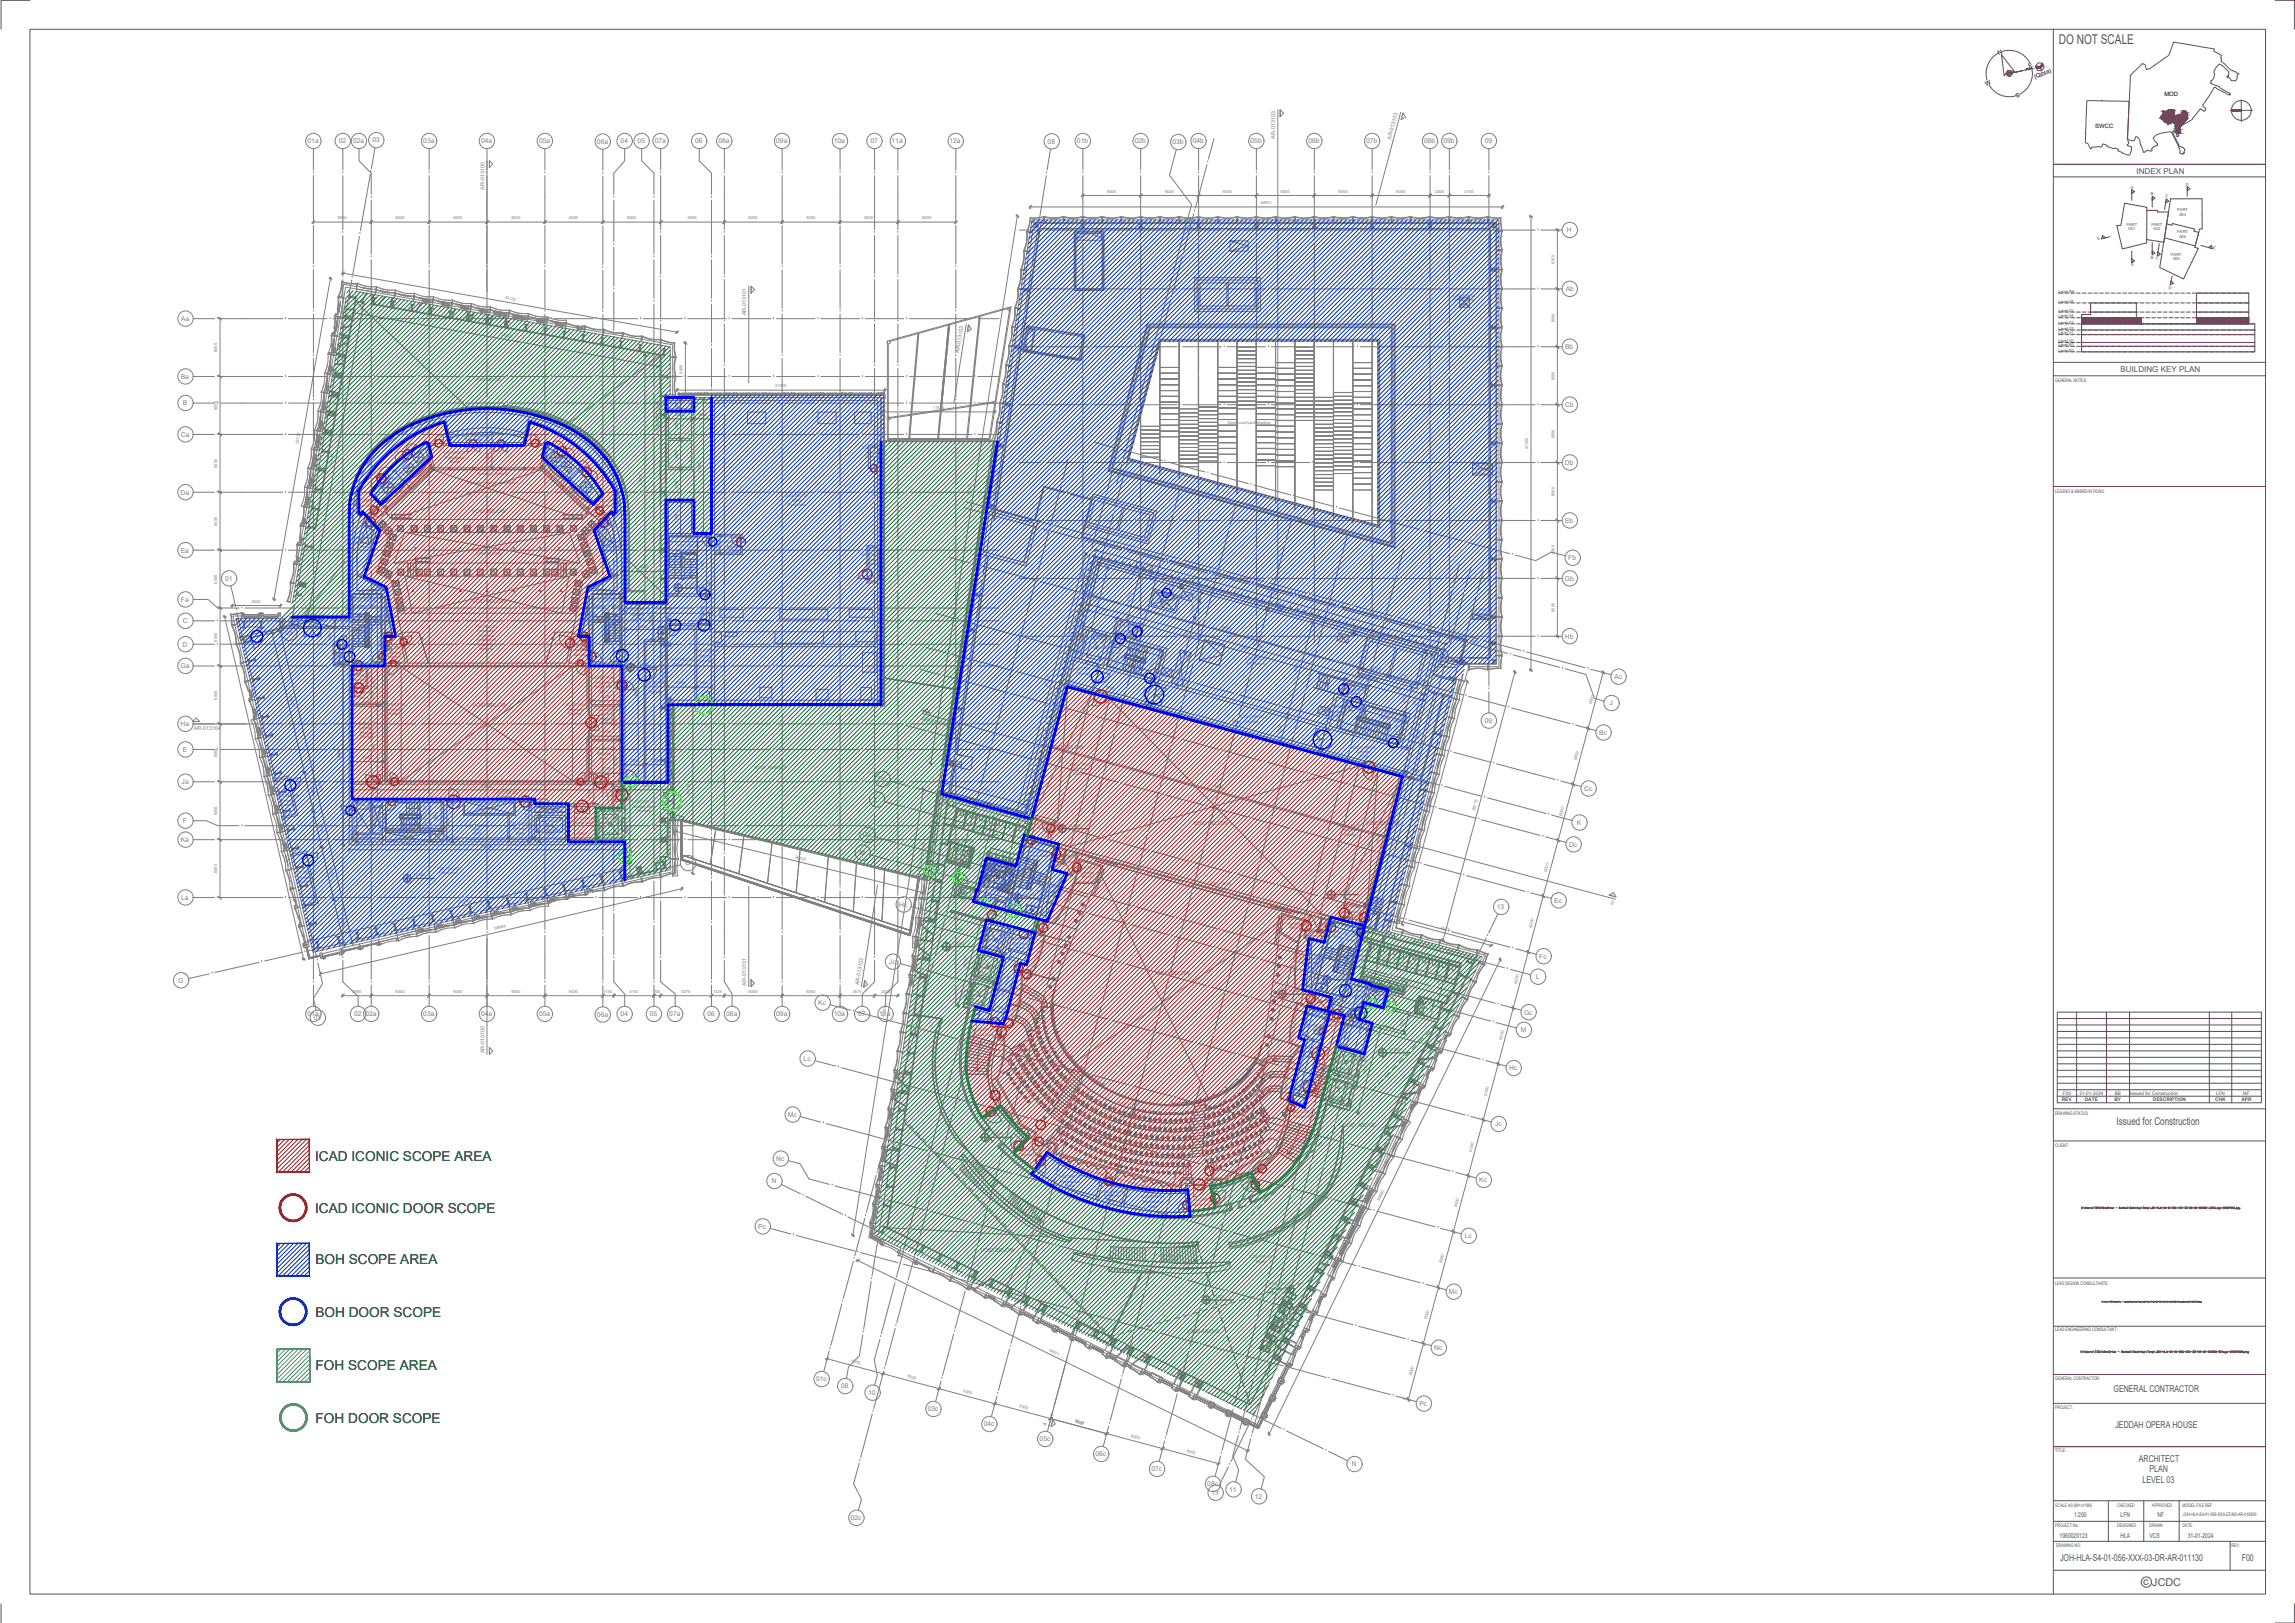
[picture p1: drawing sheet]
<svg xmlns="http://www.w3.org/2000/svg" width="420mm" height="297mm" viewBox="0 0 420 297" stroke-linecap="round" stroke-linejoin="round" font-family="sans-serif">
<defs><g id="words">
<text font-size="2.5" fill="#545454" x="376.9" y="8">DO NOT SCALE</text>
<g font-size="2.5">
<text x="57.7" y="212.4">ICAD ICONIC SCOPE AREA</text>
<text x="57.7" y="222">ICAD ICONIC DOOR SCOPE</text>
<text x="57.7" y="231.4">BOH SCOPE AREA</text>
<text x="57.7" y="241">BOH DOOR SCOPE</text>
<text x="57.8" y="250.8">FOH SCOPE AREA</text>
<text x="57.8" y="260.4">FOH DOOR SCOPE</text>
</g>
<g font-size="2" fill="#545454">
<text x="387.5" y="206">Issued for Construction</text>
<text x="392.4" y="290.1">c JCDC</text>
</g>
<g font-size="1.7" fill="#545454">
<text x="386.9" y="254.7">GENERAL CONTRACTOR</text>
<text x="387.3" y="261.3">JEDDAH OPERA HOUSE</text>
<text x="391.6" y="267.6">ARCHITECT</text>
<text x="393.5" y="269.5">PLAN</text>
<text x="392.3" y="271.4">LEVEL 03</text>
<text x="377.1" y="285.7">JOH-HLA-S4-01-056-XXX-03-DR-AR-011130</text>
<text x="410.4" y="285.7">F00</text>
</g>
<g font-size="1.5" fill="#545454">
<text x="391.1" y="31.8">INDEX PLAN</text>
<text x="388.2" y="68.1">BUILDING KEY PLAN</text>
</g>
<g font-size="1.2" fill="#808080">
<text x="56.3" y="26.2">01a</text>
<text x="62" y="26.2">02</text>
<text x="64.6" y="26.2">02a</text>
<text x="68.2" y="26.1">03</text>
<text x="77.5" y="26.2">03a</text>
<text x="88.1" y="26.2">04a</text>
<text x="98.7" y="26.2">05a</text>
<text x="109.3" y="26.3">06a</text>
<text x="113.6" y="26.2">04</text>
<text x="116.7" y="26.2">05</text>
<text x="119.9" y="26.2">07a</text>
<text x="127.3" y="26.2">06</text>
<text x="131.5" y="26.2">08a</text>
<text x="142.1" y="26.2">09a</text>
<text x="152.6" y="26.2">10a</text>
<text x="159.4" y="26.2">07</text>
<text x="163.2" y="26.2">11a</text>
<text x="173.8" y="26.2">12a</text>
<text x="191.8" y="26.3">08</text>
<text x="197.2" y="26.2">01b</text>
<text x="207.8" y="26.2">02b</text>
<text x="214.7" y="26.4">03b</text>
<text x="218.4" y="26.2">04b</text>
<text x="228.9" y="26.2">05b</text>
<text x="239.5" y="26.2">06b</text>
<text x="250.1" y="26.2">07b</text>
<text x="260.7" y="26.2">08b</text>
<text x="264.3" y="26.2">09b</text>
<text x="271.8" y="26.2">09</text>
<text x="286.8" y="42.5">H</text>
<text x="286.6" y="53.3">Ab</text>
<text x="33.2" y="58.7">Aa</text>
<text x="286.5" y="63.9">Bb</text>
<text x="33.1" y="69.3">Ba</text>
<text x="33.4" y="74.2">B</text>
<text x="286.5" y="74.5">Cb</text>
<text x="33.1" y="79.9">Ca</text>
<text x="286.5" y="85.1">Db</text>
<text x="33.1" y="90.5">Da</text>
<text x="286.5" y="95.7">Eb</text>
<text x="33.1" y="101.1">Ea</text>
<text x="41.2" y="106.3">01</text>
<text x="286.5" y="106.3">Gb</text>
<text x="287.1" y="102.5">Fb</text>
<text x="33.1" y="110.1">Fa</text>
<text x="33.4" y="118.3">D</text>
<text x="33.4" y="114.1">C</text>
<text x="52.3" y="116.3">03</text>
<text x="286.5" y="116.9">Hb</text>
<text x="33.1" y="122.3">Ga</text>
<text x="295.6" y="124.3">Ac</text>
<text x="294.7" y="129.1">J</text>
<text x="33.1" y="132.9">Ha</text>
<text x="33.4" y="137.6">E</text>
<text x="271.8" y="132.3">09</text>
<text x="292.8" y="134.5">Bc</text>
<text x="33.3" y="143.5">Ja</text>
<text x="160.8" y="143">Fc</text>
<text x="160.1" y="146.8">L</text>
<text x="290" y="144.7">Cc</text>
<text x="33.1" y="154.1">Ka</text>
<text x="33.5" y="150.6">F</text>
<text x="158" y="153.2">Gc</text>
<text x="287.3" y="155">Dc</text>
<text x="288.7" y="151">K</text>
<text x="125.4" y="158.4">G</text>
<text x="157.4" y="156.5">M</text>
<text x="33.2" y="164.7">La</text>
<text x="164.6" y="166">Hc</text>
<text x="274" y="166.4">13</text>
<text x="284.5" y="165.2">Ec</text>
<text x="32.6" y="179.8">G</text>
<text x="162.8" y="176.4">Jc</text>
<text x="281.2" y="179.2">L</text>
<text x="281.8" y="175.4">Fc</text>
<text x="56.3" y="186">01a</text>
<text x="64.8" y="186">02</text>
<text x="66.9" y="186">02a</text>
<text x="77.5" y="186">03a</text>
<text x="88.1" y="186">04a</text>
<text x="98.7" y="186">05a</text>
<text x="113.6" y="186">04</text>
<text x="119" y="186">05</text>
<text x="122.5" y="186">07a</text>
<text x="129.5" y="186">06</text>
<text x="132.9" y="186">08a</text>
<text x="142.1" y="186">09a</text>
<text x="149.8" y="183.9">Kc</text>
<text x="152.6" y="186">10a</text>
<text x="157.1" y="186">07</text>
<text x="161" y="186">11a</text>
<text x="279" y="185.7">Gc</text>
<text x="57.5" y="186.7">01</text>
<text x="109.3" y="186.1">06a</text>
<text x="278.4" y="188.9">M</text>
<text x="147.1" y="194.2">Lc</text>
<text x="276.3" y="195.9">Hc</text>
<text x="144.2" y="204.4">Mc</text>
<text x="273.7" y="206.1">Jc</text>
<text x="142.1" y="212.5">Nc</text>
<text x="141.2" y="216.6">N</text>
<text x="270.8" y="216.4">Kc</text>
<text x="138.8" y="224.9">Pc</text>
<text x="268.2" y="226.6">Lc</text>
<text x="265.3" y="236.8">Mc</text>
<text x="262.6" y="247.1">Nc</text>
<text x="149.4" y="252.8">01c</text>
<text x="154" y="254.1">08</text>
<text x="158.9" y="255.3">10</text>
<text x="259.9" y="257.3">Pc</text>
<text x="169.9" y="258.3">03c</text>
<text x="180.1" y="261">04c</text>
<text x="190.3" y="263.8">05c</text>
<text x="200.6" y="266.5">06c</text>
<text x="210.8" y="269.3">07c</text>
<text x="247.5" y="268.4">N</text>
<text x="221" y="272">08c</text>
<text x="221.7" y="273.6">13</text>
<text x="225" y="273">11</text>
<text x="229.7" y="274.3">12</text>
<text x="155.7" y="278.2">02c</text>
</g>
<g font-size="1.2" fill="#545454">
<text x="377.1" y="281.5">1960020123</text>
<text x="379.7" y="277.6">1:200</text>
<text x="388.2" y="281.5">HLA</text>
<text x="388.2" y="277.6">LFN</text>
<text x="393.5" y="281.5">VCS</text>
<text x="395" y="277.6">NF</text>
<text x="400.5" y="281.5">31-01-2024</text>
</g>
<g font-size="1.1">
<text x="365.9" y="10.1" transform="rotate(-24 365.9 10.1)">N</text>
<text x="363.6" y="15.7" transform="rotate(-23 363.6 15.7)">W</text>
<text x="369.2" y="17.9" transform="rotate(-24 369.2 17.9)">S</text>
<text x="371.6" y="12.4" transform="rotate(-22 371.6 12.4)">E</text>
<text x="372.6" y="14.5" transform="rotate(-22 372.6 14.5)">(Qibla)</text>
<text x="396.2" y="17.6">MOD</text>
<text x="383.6" y="23.4">SWCC</text>
</g>
<g font-size="1" fill="#808080">
<text x="233.5" y="25.4" transform="rotate(-90 233.5 25.4)">AR-013103</text>
<text x="254.6" y="25.6" transform="rotate(-75 254.6 25.6)">AR-013103</text>
<text x="88.7" y="34.7" transform="rotate(-90 88.7 34.7)">AR-013100</text>
<text x="136.6" y="57.7" transform="rotate(-90 136.6 57.7)">AR-013101</text>
<text x="175.6" y="64.6" transform="rotate(-81 175.6 64.6)">AR-013102</text>
<text x="120.6" y="78.7" transform="rotate(-90 120.6 78.7)">Expansion joint</text>
<text x="86.4" y="93.9">VOID BELOW</text>
<text x="182.2" y="91.4" transform="rotate(-81 182.2 91.4)">Expansion joint</text>
<text x="86.4" y="110.4">VOID BELOW</text>
<text x="233.5" y="112" transform="rotate(-90 233.5 112)">2</text>
<text x="265.3" y="116.4" transform="rotate(15 265.3 116.4)">Expansion joint</text>
<text x="121.4" y="124.6" transform="rotate(-90 121.4 124.6)">Expansion joint</text>
<text x="86.5" y="129.3">VOID BELOW</text>
<text x="168.7" y="131.7" transform="rotate(15 168.7 131.7)">AR-013104</text>
<text x="35.5" y="133.6">AR-013104</text>
<text x="192.2" y="137.1">VOID BELOW</text>
<text x="218.5" y="150.9">VOID BELOW</text>
<text x="250.1" y="150.9">VOID BELOW</text>
<text x="168.7" y="159.5" transform="rotate(-81 168.7 159.5)">Expansion joint</text>
<text x="294.9" y="165.5" transform="rotate(13 294.9 165.5)">3</text>
<text x="211.6" y="178.4">VOID BELOW</text>
<text x="136.6" y="180.4" transform="rotate(-90 136.6 180.4)">AR-013101</text>
<text x="157.3" y="180.3" transform="rotate(-81 157.3 180.3)">AR-013102</text>
<text x="88.7" y="192.8" transform="rotate(-90 88.7 192.8)">AR-013100</text>
<text x="245.9" y="206.2">VOID ABOVE</text>
<text x="179.6" y="229.2">VOID BELOW</text>
<text x="217.3" y="243.9">VOID ABOVE</text>
<text x="191.6" y="260.9" transform="rotate(-77 191.6 260.9)">4</text>
</g>
<g font-size=".9" fill="#545454">
<text x="376.3" y="70">GENERAL NOTES:</text>
<text x="376.2" y="90.2">LEGEND &amp; ABBREVIATIONS:</text>
<text x="377.5" y="201.5">REV</text>
<text x="377.7" y="200.3">F00</text>
<text x="380.7" y="200.3">31-01-2024</text>
<text x="381.7" y="201.5">DATE</text>
<text x="387.1" y="201.5">BY</text>
<text x="387.2" y="200.3">BB</text>
<text x="390" y="200.3">Issued for Construction</text>
<text x="394.1" y="201.5">DESCRIPTION</text>
<text x="405.6" y="201.5">CHK</text>
<text x="405.7" y="200.3">LFN</text>
<text x="410.4" y="201.5">APR</text>
<text x="410.7" y="200.3">NF</text>
<text x="376.2" y="204.1">DRAWING STATUS:</text>
<text x="376.3" y="210">CLIENT:</text>
<text x="376.2" y="235.1">LEAD DESIGN CONSULTANTS:</text>
<text x="376.2" y="243.6">LEAD ENGINEERING CONSULTANT:</text>
<text x="376.2" y="257.8">PROJECT:</text>
<text x="376.3" y="252.5">GENERAL CONTRACTOR:</text>
<text x="376.3" y="265.7">TITLE:</text>
<text x="376.3" y="275.8">SCALE A0 (841x1189)</text>
<text x="387.6" y="275.8">CHECKED</text>
<text x="394" y="275.8">APPROVED</text>
<text x="399.6" y="275.8">MODEL FILE REF</text>
<text x="376.2" y="279.4">PROJECT No:</text>
<text x="387.6" y="279.4">DESIGNED</text>
<text x="393.5" y="279.4">DRAWN</text>
<text x="399.6" y="279.4">DATE:</text>
<text x="399.6" y="277.5">JOH-HLA-S4-01-056-XXX-ZZ-M3-AR-019300</text>
<text x="376.4" y="283.1">DRAWING NO.</text>
<text x="408.5" y="283.1">REV:</text>
</g>
<g font-size=".7" fill="#808080">
<text x="202.7" y="35.3">6000</text>
<text x="213.3" y="35.3">6000</text>
<text x="223.9" y="35.3">6000</text>
<text x="234.5" y="35.3">6000</text>
<text x="245.1" y="35.3">6000</text>
<text x="255.7" y="35.3">6000</text>
<text x="262.7" y="35.3">2000</text>
<text x="268.1" y="35.3">4100</text>
<text x="61.8" y="40.1">6000</text>
<text x="72.4" y="40.1">6000</text>
<text x="83" y="40.1">6000</text>
<text x="93.6" y="40.1">6000</text>
<text x="104.2" y="40.1">6000</text>
<text x="114.8" y="40.1">6000</text>
<text x="125.9" y="40.1">6600</text>
<text x="137.1" y="40.1">6000</text>
<text x="147.7" y="40.1">6000</text>
<text x="158.2" y="40.1">6000</text>
<text x="168.8" y="40.1">6000</text>
<text x="230.8" y="37.4">48931</text>
<text x="284.6" y="48.3" transform="rotate(-90 284.6 48.3)">6100</text>
<text x="92.4" y="54.7" transform="rotate(10 92.4 54.7)">35132</text>
<text x="266" y="54.3">3.00.SHA.04</text>
<text x="266.2" y="55.2">Mechanical</text>
<text x="267.2" y="56">Riser</text>
<text x="284.6" y="59" transform="rotate(-90 284.6 59)">6000</text>
<text x="39.8" y="64.5" transform="rotate(-90 39.8 64.5)">6000</text>
<text x="91.7" y="61.5" transform="rotate(10 91.7 61.5)">32055</text>
<text x="87.1" y="69.7">VOID BELOW</text>
<text x="125" y="68.4" transform="rotate(-90 125 68.4)">5405</text>
<text x="141.9" y="70.9">21525</text>
<text x="284.6" y="69.6" transform="rotate(-90 284.6 69.6)">6000</text>
<text x="39.8" y="75" transform="rotate(-90 39.8 75)">6000</text>
<text x="123.6" y="76.1">2400</text>
<text x="124.1" y="74.7" transform="rotate(-90 124.1 74.7)">880</text>
<text x="127.7" y="76.1">1800</text>
<text x="170.8" y="74.9">11534</text>
<text x="224.7" y="77.6">Open courtyard shading</text>
<text x="54.6" y="81.3" transform="rotate(-80 54.6 81.3)">33750</text>
<text x="81.1" y="83.1">1.03.MTA.01</text>
<text x="81.5" y="84">Followspot</text>
<text x="84.5" y="79.9">1.B2.SHA.08</text>
<text x="85.2" y="80.7">Electrical</text>
<text x="85.8" y="81.6">Riser</text>
<text x="89.6" y="81.2" transform="rotate(-90 89.6 81.2)">1340</text>
<text x="100.8" y="83.9">1.03.SHA.02</text>
<text x="124.1" y="83.9" transform="rotate(-90 124.1 83.9)">2800</text>
<text x="124.1" y="78.6" transform="rotate(-90 124.1 78.6)">2800</text>
<text x="157.8" y="82.2">2.03.TEC.02</text>
<text x="158.4" y="83.9">Chamber</text>
<text x="158.6" y="83.1">Exhaust</text>
<text x="279.8" y="82.2" transform="rotate(-90 279.8 82.2)">47000</text>
<text x="284.6" y="80.2" transform="rotate(-90 284.6 80.2)">6000</text>
<text x="39.8" y="85.6" transform="rotate(-90 39.8 85.6)">6000</text>
<text x="60.8" y="85.1" transform="rotate(-80 60.8 85.1)">33046</text>
<text x="69.3" y="87.9">1.03.SHA.01</text>
<text x="69.6" y="88.7">Mechanical</text>
<text x="70.6" y="89.6">Riser</text>
<text x="72.7" y="86" transform="rotate(47 72.7 86)">1263</text>
<text x="74.5" y="88" transform="rotate(47 74.5 88)">850</text>
<text x="82.3" y="84.8">Booth</text>
<text x="85.5" y="88.6">acoustic shaping /absorbtion</text>
<text x="87.3" y="87">Architect. finish &amp;</text>
<text x="89.6" y="84.4" transform="rotate(-90 89.6 84.4)">2325</text>
<text x="101" y="84.8">Mechanical</text>
<text x="102.1" y="85.6">Riser</text>
<text x="102.7" y="88.8" transform="rotate(-47 102.7 88.8)">850</text>
<text x="104.1" y="89.4" transform="rotate(43 104.1 89.4)">6300</text>
<text x="104.2" y="87.2" transform="rotate(-47 104.2 87.2)">1263</text>
<text x="117.6" y="88.7" transform="rotate(-90 117.6 88.7)">25610</text>
<text x="124.1" y="89.6" transform="rotate(-90 124.1 89.6)">3145</text>
<text x="128.3" y="86.5" transform="rotate(-90 128.3 86.5)">13900</text>
<text x="269.5" y="85.3">3.01.SHA.02</text>
<text x="269.7" y="86.1">Mechanical</text>
<text x="270.7" y="86.9">Riser</text>
<text x="64.3" y="91.9">1.03.COR.07</text>
<text x="64.7" y="92.8">Sound Lock</text>
<text x="73.5" y="90.1" transform="rotate(-43 73.5 90.1)">6297</text>
<text x="109.3" y="92">1.03.COR.10</text>
<text x="109.6" y="92.8">Sound Lock</text>
<text x="124.1" y="95.6" transform="rotate(-90 124.1 95.6)">3200</text>
<text x="143.8" y="90.9">2.03.TEC.01</text>
<text x="144.2" y="92.6">Plantroom</text>
<text x="145.1" y="91.8">MEP</text>
<text x="177.7" y="90.6" transform="rotate(-81 177.7 90.6)">57431</text>
<text x="284.6" y="90.8" transform="rotate(-90 284.6 90.8)">6000</text>
<text x="39.8" y="96.2" transform="rotate(-90 39.8 96.2)">6000</text>
<text x="64.5" y="98.6">1.B2.SHA.04</text>
<text x="64.9" y="99.5">Mechanical</text>
<text x="65.9" y="100.3">Riser</text>
<text x="87.1" y="101.6">VOID BELOW</text>
<text x="109.5" y="99.4">1.B2.SHA.02</text>
<text x="109.8" y="100.2">Mechanical</text>
<text x="110.8" y="101.1">Riser</text>
<text x="123.8" y="101">Egress Stairs</text>
<text x="123.9" y="100.1">2.03.VEC.01</text>
<text x="125.5" y="98.9">4450</text>
<text x="125.6" y="101.8">03</text>
<text x="131.7" y="100.5" transform="rotate(-90 131.7 100.5)">1760</text>
<text x="132" y="99.4">2.03.COR.02</text>
<text x="132.9" y="101.1">Corridor</text>
<text x="133.1" y="100.2">Egress</text>
<text x="157.8" y="101.8">2.03.TEC.03</text>
<text x="284.6" y="101.4" transform="rotate(-90 284.6 101.4)">6000</text>
<text x="39.8" y="106.8" transform="rotate(-90 39.8 106.8)">6000</text>
<text x="117" y="104">4500</text>
<text x="125.3" y="107.2">12,075</text>
<text x="128.8" y="104.2" transform="rotate(-90 128.8 104.2)">5995</text>
<text x="158.3" y="103.5">Chamber</text>
<text x="158.8" y="102.7">Intake</text>
<text x="44" y="113.2">1.03.TEC.08</text>
<text x="46.1" y="110.3">5005</text>
<text x="55.2" y="112.9">1.00.SHA.18</text>
<text x="55.9" y="113.7">Electrical</text>
<text x="64.8" y="111.1">Egress Stairs</text>
<text x="64.9" y="110.2">1.03.VEC.05</text>
<text x="66.3" y="109.3">3100</text>
<text x="66.6" y="111.9">01</text>
<text x="68.6" y="113.2">1.00.SHA.09</text>
<text x="105.2" y="112.7">1.00.SHA.06</text>
<text x="106.5" y="113.5">Shaft</text>
<text x="108.9" y="111">Egress Stairs</text>
<text x="108.9" y="110.2">1.03.VEC.06</text>
<text x="110.3" y="109.2">3100</text>
<text x="110.7" y="111.9">02</text>
<text x="114.7" y="111.9">1.03.COR.12</text>
<text x="115.6" y="113.5">Corridor</text>
<text x="115.8" y="112.7">Egress</text>
<text x="121.5" y="111.7">8955</text>
<text x="121.8" y="112.9">200</text>
<text x="128.8" y="112.5" transform="rotate(-90 128.8 112.5)">2845</text>
<text x="200.6" y="110.1" transform="rotate(-75 200.6 110.1)">6512</text>
<text x="201.1" y="111.7" transform="rotate(16 201.1 111.7)">3160</text>
<text x="206" y="113" transform="rotate(16 206 113)">2574</text>
<text x="206.8" y="110.2" transform="rotate(-75 206.8 110.2)">4793</text>
<text x="211.2" y="109.1">4.B2.SHA.02</text>
<text x="211.8" y="109.9">Electrical</text>
<text x="212.4" y="110.8">Riser</text>
<text x="218.4" y="112.3" transform="rotate(-75 218.4 112.3)">1800</text>
<text x="219.1" y="109.8" transform="rotate(-74 219.1 109.8)">917</text>
<text x="231.8" y="108.5" transform="rotate(15 231.8 108.5)">37575</text>
<text x="269.1" y="111.8">3.01.SHA.01</text>
<text x="269.3" y="112.7">Mechanical</text>
<text x="270.3" y="113.5">Riser</text>
<text x="284.6" y="112" transform="rotate(-90 284.6 112)">6000</text>
<text x="39.8" y="117.4" transform="rotate(-90 39.8 117.4)">6000</text>
<text x="44.6" y="114.9">Chamber</text>
<text x="45.1" y="114.1">Intake</text>
<text x="46.9" y="115.4" transform="rotate(-13 46.9 115.4)">4466</text>
<text x="56.5" y="114.6">Riser</text>
<text x="60.7" y="117.4" transform="rotate(-90 60.7 117.4)">1653</text>
<text x="61.7" y="118.9">1500</text>
<text x="68.6" y="115.9" transform="rotate(-90 68.6 115.9)">7200</text>
<text x="70" y="118.8">1.03.COR.05</text>
<text x="70" y="114">Shaft</text>
<text x="70.9" y="119.6">Lighting</text>
<text x="86.9" y="114.9">1.03.TEC.01</text>
<text x="87.3" y="117.4">Auditorium</text>
<text x="87.4" y="115.7">Forestage</text>
<text x="87.6" y="116.5">Grid and</text>
<text x="87.7" y="118.2">Lighting</text>
<text x="87.8" y="119">Bridges</text>
<text x="104" y="117.5">1.03.COR.06</text>
<text x="105" y="118.3">Lighting</text>
<text x="105" y="119.2">position</text>
<text x="113" y="115.9" transform="rotate(-90 113 115.9)">7200</text>
<text x="116.9" y="115">4255</text>
<text x="119.4" y="114.1" transform="rotate(-90 119.4 114.1)">3680</text>
<text x="125.4" y="115.1">4540</text>
<text x="127.1" y="119.4">2.03.COR.01</text>
<text x="196.6" y="119.9" transform="rotate(-75 196.6 119.9)">4.00.SHA.02</text>
<text x="198.6" y="119.1" transform="rotate(-74 198.6 119.1)">Shaft</text>
<text x="199.1" y="117.1">4.03.VEC.01</text>
<text x="199.6" y="118.7">Technical</text>
<text x="200.1" y="117.9">Lift 12</text>
<text x="204.2" y="115.7" transform="rotate(-75 204.2 115.7)">1500</text>
<text x="204.7" y="114.4" transform="rotate(15 204.7 114.4)">4.R0.COR.04</text>
<text x="205.2" y="115.9" transform="rotate(15 205.2 115.9)">2134</text>
<text x="205.4" y="115.5" transform="rotate(15 205.4 115.5)">Corridor</text>
<text x="207.5" y="118.2" transform="rotate(15 207.5 118.2)">5320</text>
<text x="217.1" y="117" transform="rotate(-75 217.1 117)">3795</text>
<text x="223.5" y="114.9" transform="rotate(15 223.5 114.9)">28800</text>
<text x="226.7" y="118.5" transform="rotate(15 226.7 118.5)">21866</text>
<text x="229.2" y="118.1" transform="rotate(15 229.2 118.1)">36000</text>
<text x="62" y="120.9" transform="rotate(-90 62 120.9)">1760</text>
<text x="63.5" y="123.8">1.03.COR.01</text>
<text x="64.4" y="124.7">Corridor</text>
<text x="68.7" y="125.4" transform="rotate(-90 68.7 125.4)">3921</text>
<text x="70.9" y="120.5">position</text>
<text x="71.1" y="121.3">access</text>
<text x="105.2" y="120">access</text>
<text x="108.2" y="124.3">1.03.MTS.05</text>
<text x="108.8" y="126">Room SR</text>
<text x="109" y="125.1">Amplifier</text>
<text x="116.5" y="121.8">13,825</text>
<text x="117.7" y="125.1">1.03.SUP.02</text>
<text x="117.8" y="126">Archives and</text>
<text x="122.8" y="121">2.03.TEC.04</text>
<text x="123.2" y="121.8">Plantroom</text>
<text x="123.9" y="125.3">2840</text>
<text x="127.9" y="121.1">Corridor</text>
<text x="128" y="125.3">1500</text>
<text x="128.1" y="120.3">Egress</text>
<text x="191.7" y="125.7" transform="rotate(-75 191.7 125.7)">27515</text>
<text x="196.4" y="122.7">4.03.COR.01</text>
<text x="197.2" y="123.5">Corridor</text>
<text x="197.4" y="120.4" transform="rotate(-75 197.4 120.4)">Pressurisation</text>
<text x="202.4" y="125.9" transform="rotate(15 202.4 125.9)">8700</text>
<text x="203.5" y="122" transform="rotate(-75 203.5 122)">4.R0.VEC.01</text>
<text x="204.3" y="122.3" transform="rotate(-75 204.3 122.3)">Egress Stairs</text>
<text x="205.6" y="120.7" transform="rotate(-75 205.6 120.7)">06</text>
<text x="211" y="122.2" transform="rotate(-75 211 122.2)">3100</text>
<text x="215.5" y="123.1" transform="rotate(-75 215.5 123.1)">3350</text>
<text x="228" y="120.8">4.03.TEC.01</text>
<text x="228.3" y="121.7">Plantroom</text>
<text x="237.3" y="123" transform="rotate(-75 237.3 123)">9863</text>
<text x="247.8" y="124.2" transform="rotate(15 247.8 124.2)">2640</text>
<text x="251.1" y="122.4" transform="rotate(15 251.1 122.4)">2750</text>
<text x="256.1" y="123.7" transform="rotate(15 256.1 123.7)">2750</text>
<text x="259.9" y="124.7" transform="rotate(15 259.9 124.7)">900</text>
<text x="39.8" y="128" transform="rotate(-90 39.8 128)">6000</text>
<text x="53" y="127.4" transform="rotate(77 53 127.4)">14803</text>
<text x="65" y="126.2">1.03.MTS.03</text>
<text x="65.6" y="127.9">Room SL</text>
<text x="65.8" y="127">Amplifier</text>
<text x="66.4" y="128.6">3150</text>
<text x="70" y="129.2">1.03.MTS.06</text>
<text x="70.6" y="130.1">Technical</text>
<text x="71" y="130.9">Gallery</text>
<text x="103.1" y="129.2">1.03.MTS.04</text>
<text x="103.7" y="130.1">Technical</text>
<text x="104.1" y="130.9">Gallery</text>
<text x="109" y="130.1">1.03.BOH.02</text>
<text x="109.6" y="126.8">(MT)</text>
<text x="109.7" y="130.9">Lighting /</text>
<text x="109.9" y="131.7">Rigging</text>
<text x="110.3" y="127.7">3150</text>
<text x="113" y="126.2" transform="rotate(-90 113 126.2)">4000</text>
<text x="116.7" y="127.9" transform="rotate(-90 116.7 127.9)">18295</text>
<text x="118.6" y="126.8">Storage</text>
<text x="209.6" y="127.5" transform="rotate(-75 209.6 127.5)">2500</text>
<text x="227" y="131.4">4.03.COR.02</text>
<text x="242.2" y="130.4">Pressurisation</text>
<text x="242.4" y="129.6">4.B2.SHA.01</text>
<text x="243.7" y="131.2">Shaft</text>
<text x="245.8" y="126.4">4.R0.COR.05</text>
<text x="246.7" y="127.2">Corridor</text>
<text x="251.1" y="129.9" transform="rotate(15 251.1 129.9)">64034.03.VEC.02</text>
<text x="252.4" y="131.3" transform="rotate(15 252.4 131.3)">Egress Stairs</text>
<text x="254.9" y="126.1" transform="rotate(16 254.9 126.1)">5760</text>
<text x="257.2" y="128.7" transform="rotate(-75 257.2 128.7)">2700</text>
<text x="259.1" y="129.3" transform="rotate(-75 259.1 129.3)">10013</text>
<text x="291.4" y="128.9" transform="rotate(-75 291.4 128.9)">6000</text>
<text x="64.9" y="132.6">1.03.BOH.04</text>
<text x="65.7" y="133.5">Lighting /</text>
<text x="65.9" y="134.3">Rigging</text>
<text x="65.9" y="135.2">Storage</text>
<text x="68.6" y="137.7" transform="rotate(-90 68.6 137.7)">7830</text>
<text x="108.5" y="137.3">1.03.MTS.02</text>
<text x="109.9" y="132.6">Storage</text>
<text x="110.3" y="134.2">3150</text>
<text x="113" y="133.1" transform="rotate(-90 113 133.1)">3430</text>
<text x="225.4" y="132.1" transform="rotate(15 225.4 132.1)">18000</text>
<text x="227.9" y="132.2">Corridor</text>
<text x="234.4" y="134.2" transform="rotate(-75 234.4 134.2)">2500</text>
<text x="247.5" y="137">4.03.COR.03</text>
<text x="248.3" y="137.8">Corridor</text>
<text x="253.9" y="132.5" transform="rotate(15 253.9 132.5)">07</text>
<text x="255.7" y="134.2" transform="rotate(-75 255.7 134.2)">3100</text>
<text x="259.8" y="135.3" transform="rotate(-75 259.8 135.3)">9030</text>
<text x="39.8" y="138.6" transform="rotate(-90 39.8 138.6)">6000</text>
<text x="48.6" y="143.1" transform="rotate(77 48.6 143.1)">36420</text>
<text x="58.2" y="142.9" transform="rotate(77 58.2 142.9)">33203</text>
<text x="62.3" y="139.2" transform="rotate(-90 62.3 139.2)">18660</text>
<text x="66.4" y="138.9">3150</text>
<text x="109.4" y="138.2">Dimmer</text>
<text x="109.7" y="139">Room</text>
<text x="110.3" y="141">3150</text>
<text x="113" y="140.2" transform="rotate(-90 113 140.2)">4230</text>
<text x="115.3" y="139.5">2005</text>
<text x="119.4" y="139.5">2290</text>
<text x="138.2" y="140.8">ROOF TERRACE</text>
<text x="195.9" y="140.2">4.03.LTS.02</text>
<text x="196.3" y="141">Technical</text>
<text x="196.7" y="141.8">Gallery</text>
<text x="248.9" y="138.5" transform="rotate(15 248.9 138.5)">8700</text>
<text x="258.1" y="141" transform="rotate(15 258.1 141)">1569</text>
<text x="288.6" y="139.1" transform="rotate(-75 288.6 139.1)">6000</text>
<text x="39.8" y="149.2" transform="rotate(-90 39.8 149.2)">6000</text>
<text x="50.6" y="145.9">1.03.TEC.06</text>
<text x="51.2" y="147.6">Chamber</text>
<text x="51.4" y="146.7">Exhaust</text>
<text x="56.9" y="144" transform="rotate(77 56.9 144)">4200</text>
<text x="65.3" y="147.6">1948</text>
<text x="68.6" y="145.8" transform="rotate(-90 68.6 145.8)">1550</text>
<text x="79.8" y="149.9" transform="rotate(-90 79.8 149.9)">04</text>
<text x="87.1" y="147.3">1.02.SHA.01</text>
<text x="87.4" y="148.2">Mechanical</text>
<text x="88.1" y="144.2">27992</text>
<text x="88.4" y="149">Riser</text>
<text x="90.3" y="145.3">1.03.COR.02</text>
<text x="91.2" y="146.1">Corridor</text>
<text x="98.5" y="148.2">1.B2.SHA.05</text>
<text x="99.9" y="149">Shaft</text>
<text x="108.2" y="146.1" transform="rotate(-90 108.2 146.1)">2030</text>
<text x="111.5" y="146.5" transform="rotate(-90 111.5 146.5)">2480</text>
<text x="115.6" y="146.9">1.03.COR.11</text>
<text x="115.8" y="147.8">Access Roof</text>
<text x="116.6" y="148.6">Terrace</text>
<text x="117.8" y="144">4745</text>
<text x="126.3" y="145.5" transform="rotate(-90 126.3 145.5)">17485</text>
<text x="179.6" y="144.6" transform="rotate(15 179.6 144.6)">9134</text>
<text x="222.2" y="144.1" transform="rotate(15 222.2 144.1)">36000</text>
<text x="261.9" y="147.8" transform="rotate(-75 261.9 147.8)">26042</text>
<text x="270" y="148.4" transform="rotate(-75 270 148.4)">28776</text>
<text x="285.9" y="149.3" transform="rotate(-74 285.9 149.3)">6000</text>
<text x="58.4" y="150.9" transform="rotate(77 58.4 150.9)">3800</text>
<text x="65.1" y="154" transform="rotate(-90 65.1 154)">775</text>
<text x="65.1" y="150.5" transform="rotate(-90 65.1 150.5)">3205</text>
<text x="66.4" y="153.3">3165</text>
<text x="68.9" y="151.8" transform="rotate(-90 68.9 151.8)">1.00.SHA.12</text>
<text x="69.7" y="152" transform="rotate(-90 69.7 152)">Pressurisation</text>
<text x="70.5" y="150.5" transform="rotate(-90 70.5 150.5)">Shaft</text>
<text x="72.2" y="153">1.00.SHA.15</text>
<text x="72.5" y="153.8">Mechanical</text>
<text x="73.4" y="154.7">Riser</text>
<text x="75.1" y="151.1">6057</text>
<text x="78.1" y="151.7" transform="rotate(-90 78.1 151.7)">1.03.VEC.01</text>
<text x="79" y="151.7" transform="rotate(-90 79 151.7)">Egress Stairs</text>
<text x="80.2" y="150.3" transform="rotate(-90 80.2 150.3)">3000</text>
<text x="82.3" y="151.3" transform="rotate(-90 82.3 151.3)">4130</text>
<text x="85.2" y="151.3">1.03.TEC.05</text>
<text x="86.5" y="152.9">6325</text>
<text x="86.7" y="152.1">IDF</text>
<text x="88.1" y="155.3">28590</text>
<text x="93" y="151">1.03.SUP.01</text>
<text x="94" y="151.9">Storage</text>
<text x="94.5" y="152.9">2325</text>
<text x="96.6" y="150.5" transform="rotate(-90 96.6 150.5)">4130</text>
<text x="98.5" y="150.5">1.03.VEC.08</text>
<text x="98.6" y="152.5" transform="rotate(-90 98.6 152.5)">2750</text>
<text x="99.2" y="152.1">Technical</text>
<text x="99.9" y="151.3">Lift 7</text>
<text x="99.9" y="152.9">3200</text>
<text x="104.5" y="150">1.03.COR.14</text>
<text x="104.7" y="151.7" transform="rotate(-90 104.7 151.7)">3650</text>
<text x="104.8" y="150.8">Sound Lock</text>
<text x="105.7" y="152.9">2850</text>
<text x="110.2" y="152.1" transform="rotate(-90 110.2 152.1)">3200</text>
<text x="110.3" y="150">1.03.VEC.09</text>
<text x="110.5" y="150.8">Lift 8 Public</text>
<text x="110.9" y="152.9">2400</text>
<text x="115.1" y="152.7" transform="rotate(-90 115.1 152.7)">9793</text>
<text x="174.3" y="155.1">Public Toilet</text>
<text x="174.4" y="154.3">5.03.TOI.08</text>
<text x="174.7" y="156">Accessible</text>
<text x="178.5" y="153">Public Toilets</text>
<text x="178.7" y="152.2">5.03.TOI.01</text>
<text x="179.6" y="153.8">LT (M)</text>
<text x="188.8" y="152.3" transform="rotate(-75 188.8 152.3)">1964</text>
<text x="189.5" y="154.8" transform="rotate(15 189.5 154.8)">3100</text>
<text x="189.8" y="150.9">4.03.COR.05</text>
<text x="190" y="151.7">Sound Lock</text>
<text x="195.6" y="151.3">12,950</text>
<text x="245.2" y="151.3">4.03.LTS.01</text>
<text x="245.6" y="152.2">Technical</text>
<text x="246" y="153">Gallery</text>
<text x="252.3" y="154.7" transform="rotate(-75 252.3 154.7)">13816</text>
<text x="39.8" y="159.8" transform="rotate(-90 39.8 159.8)">6000</text>
<text x="53.8" y="160">1.03.TEC.07</text>
<text x="54.4" y="161.7">Chamber</text>
<text x="54.9" y="160.8">Intake</text>
<text x="60.3" y="158.9" transform="rotate(77 60.3 158.9)">5600</text>
<text x="75.6" y="160.4">13,825</text>
<text x="79.9" y="159.2">1.03.TEC.02</text>
<text x="80.4" y="160">Plantroom</text>
<text x="145.5" y="157" transform="rotate(14 145.5 157)">26430</text>
<text x="174" y="156.9" transform="rotate(-75 174 156.9)">1900</text>
<text x="174.6" y="157.4" transform="rotate(15 174.6 157.4)">2300</text>
<text x="175.2" y="156.8">LT (M)</text>
<text x="179.5" y="157.6" transform="rotate(-74 179.5 157.6)">7575</text>
<text x="181.1" y="161.4">Pantry/Storage</text>
<text x="181.5" y="159.8">5.03.FBS.01</text>
<text x="181.8" y="160.6">F&amp;B Local</text>
<text x="186.5" y="160.9" transform="rotate(-75 186.5 160.9)">7339</text>
<text x="187.9" y="156.9">Egress Stairs 5.02.COR.11</text>
<text x="188" y="156.1">5.03.VEC.05</text>
<text x="189.7" y="157.7">08</text>
<text x="193.1" y="157.9">Sound Lock</text>
<text x="197" y="159.1">5.02.LTS.02</text>
<text x="197.7" y="159.9">Lighting</text>
<text x="198" y="160.8">Room</text>
<text x="221.4" y="162">4.00.LTS.02</text>
<text x="253.3" y="158" transform="rotate(-75 253.3 158)">17090</text>
<text x="283.2" y="159.6" transform="rotate(-75 283.2 159.6)">6000</text>
<text x="62.4" y="167.9" transform="rotate(77 62.4 167.9)">4800</text>
<text x="83.9" y="165.4" transform="rotate(-13 83.9 165.4)">33334</text>
<text x="174.2" y="162.7">5.03.SUP.02</text>
<text x="174.5" y="164.4">Closet FoH</text>
<text x="174.9" y="163.6">Cleaners</text>
<text x="180.3" y="162.1" transform="rotate(-74 180.3 162.1)">4375</text>
<text x="180.3" y="166.3" transform="rotate(15 180.3 166.3)">5.03.COR.05</text>
<text x="181.1" y="167.3" transform="rotate(15 181.1 167.3)">Egress</text>
<text x="181.2" y="163" transform="rotate(15 181.2 163)">3025</text>
<text x="187.5" y="164">13,825</text>
<text x="189.8" y="163.4">Pressurisation</text>
<text x="190" y="162.5">5.B2.SHA.07</text>
<text x="191.3" y="164.2">Shaft</text>
<text x="222.5" y="162.8">Stage</text>
<text x="244.6" y="166.2">4.03.COR.04</text>
<text x="244.8" y="163.4">12,950</text>
<text x="244.9" y="167">Sound Lock</text>
<text x="246.9" y="167.7" transform="rotate(15 246.9 167.7)">2120</text>
<text x="90.6" y="170.2" transform="rotate(-14 90.6 170.2)">38484</text>
<text x="174.3" y="172.9">13,825</text>
<text x="174.7" y="170" transform="rotate(15 174.7 170)">5020</text>
<text x="179" y="170.6">5.03.VEC.03</text>
<text x="179.2" y="172.3">F&amp;B/Waste</text>
<text x="180.1" y="171.4">Lift 18</text>
<text x="180.7" y="168.1" transform="rotate(15 180.7 168.1)">Corridor</text>
<text x="181.2" y="173.2" transform="rotate(15 181.2 173.2)">2400</text>
<text x="183.3" y="173" transform="rotate(-75 183.3 173)">2800</text>
<text x="184.7" y="172.1">5.B2.SHA.02</text>
<text x="185.3" y="172.9">Electrical</text>
<text x="186" y="173.8">Riser</text>
<text x="235.1" y="168.4">5.02.LTS.01</text>
<text x="235.8" y="169.2">Lighting</text>
<text x="236.1" y="170.1">Room</text>
<text x="238.8" y="170.6">5.02.COR.10</text>
<text x="239" y="171.5">Sound Lock</text>
<text x="243.8" y="171.4" transform="rotate(15 243.8 171.4)">Egress Stairs</text>
<text x="244.1" y="170.6" transform="rotate(15 244.1 170.6)">5.03.VEC.04</text>
<text x="245.3" y="172.7" transform="rotate(15 245.3 172.7)">09</text>
<text x="245.7" y="169.5" transform="rotate(15 245.7 169.5)">3100</text>
<text x="249" y="168.2" transform="rotate(-75 249 168.2)">1964</text>
<text x="263.8" y="170" transform="rotate(15 263.8 170)">9970</text>
<text x="280.4" y="169.8" transform="rotate(-75 280.4 169.8)">6000</text>
<text x="176.8" y="176.9" transform="rotate(-74 176.8 176.9)">9205</text>
<text x="177.3" y="177.4">Lift 19 Public</text>
<text x="177.3" y="176.5">5.03.VEC.01</text>
<text x="179.8" y="178.4" transform="rotate(15 179.8 178.4)">2400</text>
<text x="181.9" y="178.1" transform="rotate(-74 181.9 178.1)">2790</text>
<text x="237.8" y="176.5">Pressurisation</text>
<text x="238" y="175.6">5.B2.SHA.06</text>
<text x="239.3" y="177.3">Shaft</text>
<text x="244" y="178.9">13,825</text>
<text x="246.6" y="176.9" transform="rotate(-75 246.6 176.9)">7425</text>
<text x="247.2" y="174.3">5.00.SHA.05</text>
<text x="247.4" y="175.1">Mechanical</text>
<text x="248.4" y="175.9">Riser</text>
<text x="253" y="176.5">Public Toilets</text>
<text x="253.2" y="175.6">5.03.TOI.09</text>
<text x="254.2" y="177.3">LT (F)</text>
<text x="256.6" y="179.5" transform="rotate(15 256.6 179.5)">9103</text>
<text x="257.7" y="176.5" transform="rotate(15 257.7 176.5)">9475</text>
<text x="64.5" y="181.7">2950</text>
<text x="72.4" y="181.7">6000</text>
<text x="83" y="181.7">6000</text>
<text x="93.6" y="181.7">6000</text>
<text x="104.2" y="181.7">6000</text>
<text x="110.5" y="181.7">1150</text>
<text x="115.2" y="181.7">4150</text>
<text x="119.7" y="181.7">700</text>
<text x="124.8" y="181.7">5275</text>
<text x="130.5" y="181.7">1325</text>
<text x="137.1" y="181.7">6000</text>
<text x="147.7" y="181.7">6000</text>
<text x="156.1" y="181.7">3575</text>
<text x="161.4" y="181.7">2425</text>
<text x="175.9" y="182.4">Lift 20 Public</text>
<text x="175.9" y="181.6">5.03.VEC.02</text>
<text x="178.5" y="183.5" transform="rotate(16 178.5 183.5)">2400</text>
<text x="180.6" y="183.2" transform="rotate(-75 180.6 183.2)">2710</text>
<text x="182" y="184.4" transform="rotate(15 182 184.4)">1250</text>
<text x="182.9" y="182.3" transform="rotate(-74 182.9 182.3)">5.B2.SHA.01</text>
<text x="183.8" y="182.2" transform="rotate(-74 183.8 182.2)">Mechanical</text>
<text x="184.9" y="181.5" transform="rotate(-74 184.9 181.5)">Riser</text>
<text x="236.1" y="181.6">9,600</text>
<text x="239.1" y="183.5">VOID BELOW</text>
<text x="240.3" y="185.3" transform="rotate(15 240.3 185.3)">1900</text>
<text x="243.9" y="185.3">13,825</text>
<text x="245.8" y="183.7" transform="rotate(16 245.8 183.7)">3175</text>
<text x="246.3" y="180.8">5.03.COR.08</text>
<text x="247.2" y="182.4">Corridor</text>
<text x="247.3" y="181.6">Egress</text>
<text x="248.6" y="184" transform="rotate(-74 248.6 184)">3718</text>
<text x="250.7" y="181.5">5.03.SUP.01</text>
<text x="251.4" y="182.4">Cleaners</text>
<text x="251.8" y="183.2">Closet</text>
<text x="263.6" y="180.2" transform="rotate(-75 263.6 180.2)">4320</text>
<text x="277.7" y="180.1" transform="rotate(-75 277.7 180.1)">6000</text>
<text x="161.9" y="186.2" transform="rotate(-81 161.9 186.2)">46786</text>
<text x="177.9" y="188.7">5.03.COR.01</text>
<text x="178.1" y="189.6">Sound Lock</text>
<text x="185.4" y="186.2" transform="rotate(-68 185.4 186.2)">Architectural finish &amp; acoustic shaping /absorption</text>
<text x="237.3" y="191.9">5.B1.SHA.03</text>
<text x="239.3" y="188.1" transform="rotate(-75 239.3 188.1)">2800</text>
<text x="239.8" y="188">5.00.SHA.06</text>
<text x="240.5" y="188.9">Electrical</text>
<text x="241.1" y="189.7">Riser</text>
<text x="243.6" y="186.2" transform="rotate(16 243.6 186.2)">1490</text>
<text x="246.4" y="189.9" transform="rotate(-75 246.4 189.9)">2800</text>
<text x="247.6" y="187.5" transform="rotate(15 247.6 187.5)">2400</text>
<text x="256.8" y="188" transform="rotate(-75 256.8 188)">1821</text>
<text x="275" y="190.3" transform="rotate(-75 275 190.3)">6000</text>
<text x="237.6" y="192.8">Mechanical</text>
<text x="238.4" y="196" transform="rotate(-75 238.4 196)">5700</text>
<text x="238.6" y="193.6">Riser</text>
<text x="245" y="195" transform="rotate(-74 245 195)">2750</text>
<text x="245.4" y="195.7" transform="rotate(15 245.4 195.7)">2400</text>
<text x="246.1" y="194.3">Lift 22 Public</text>
<text x="246.1" y="193.5">5.03.VEC.06</text>
<text x="250" y="196.6" transform="rotate(-75 250 196.6)">9103</text>
<text x="254.2" y="192.3">13,825</text>
<text x="204.8" y="202.2">5.03.LTA.01</text>
<text x="205.3" y="203.9">400 seats</text>
<text x="206.2" y="203">F03</text>
<text x="235.6" y="199.6" transform="rotate(-82 235.6 199.6)">Architectural finish &amp; acoustic shaping /absorption</text>
<text x="236.5" y="203.8">5.03.COR.03</text>
<text x="237.3" y="198.9" transform="rotate(15 237.3 198.9)">1250</text>
<text x="243.7" y="200" transform="rotate(-75 243.7 200)">2775</text>
<text x="244" y="200.9" transform="rotate(15 244 200.9)">2400</text>
<text x="244.4" y="199.3">Lift 21 Public</text>
<text x="244.4" y="198.4">5.03.VEC.07</text>
<text x="272.2" y="200.5" transform="rotate(-75 272.2 200.5)">6000</text>
<text x="181.4" y="207.8">13,825</text>
<text x="204.9" y="204.7">incl. 1 PRM</text>
<text x="236.7" y="204.6">Sound Lock</text>
<text x="186.6" y="210.7">5.03.COR.02</text>
<text x="186.8" y="211.5">Sound Lock</text>
<text x="193.8" y="215.6">5.03.SHA.02</text>
<text x="196.3" y="213.7" transform="rotate(15 196.3 213.7)">Architectural finish &amp; acoustic shaping /absorption</text>
<text x="269.5" y="210.8" transform="rotate(-75 269.5 210.8)">6000</text>
<text x="194.1" y="216.5">Mechanical</text>
<text x="195.1" y="217.3">Riser</text>
<text x="201.5" y="218.3">5.B2.SHA.05</text>
<text x="202.2" y="219.1">Electrical</text>
<text x="202.8" y="219.9">Riser</text>
<text x="209" y="219.3">5.03.SHA.01</text>
<text x="209.2" y="220.2">Mechanical</text>
<text x="210.2" y="221">Riser</text>
<text x="217.8" y="219.8">5.03.COR.07</text>
<text x="218.1" y="220.7">Sound Lock</text>
<text x="252.6" y="219.7" transform="rotate(-64 252.6 219.7)">54680</text>
<text x="266.7" y="221" transform="rotate(-75 266.7 221)">6000</text>
<text x="212" y="230">5.02.VEC.09</text>
<text x="212.6" y="230.8">Stairs 09</text>
<text x="228.7" y="230.3">5.03.FOY.01</text>
<text x="229.9" y="231.1">Foyer</text>
<text x="264" y="231.2" transform="rotate(-75 264 231.2)">6000</text>
<text x="222" y="237.6">13,825</text>
<text x="232.3" y="236">Refreshment</text>
<text x="232.3" y="235.2">5.03.CAT.01</text>
<text x="232.3" y="236.9">BarLT Level</text>
<text x="234" y="237.7">03</text>
<text x="261.2" y="241.5" transform="rotate(-74 261.2 241.5)">6000</text>
<text x="155.9" y="249.3" transform="rotate(15 155.9 249.3)">6000</text>
<text x="192" y="247.2" transform="rotate(26 192 247.2)">44971</text>
<text x="258.5" y="251.7" transform="rotate(-75 258.5 251.7)">6000</text>
<text x="166.1" y="252.1" transform="rotate(15 166.1 252.1)">6000</text>
<text x="176.3" y="254.8" transform="rotate(15 176.3 254.8)">6000</text>
<text x="186.6" y="257.6" transform="rotate(15 186.6 257.6)">6000</text>
<text x="257.3" y="256.2" transform="rotate(-75 257.3 256.2)">0</text>
<text x="192.3" y="259.1" transform="rotate(16 192.3 259.1)">0</text>
<text x="196.8" y="260.3" transform="rotate(15 196.8 260.3)">6000</text>
<text x="207.1" y="263" transform="rotate(15 207.1 263)">6000</text>
<text x="217.3" y="265.8" transform="rotate(15 217.3 265.8)">6000</text>
</g>
<g font-size=".7" fill="#545454">
<text x="390.1" y="34.5">A</text>
<text x="393.7" y="35.8">B</text>
<text x="400.2" y="34.1" transform="rotate(-2 400.2 34.1)">D</text>
<text x="389.3" y="41.3">PART</text>
<text x="393.9" y="41.3">PART</text>
<text x="396.4" y="36.1" transform="rotate(9 396.4 36.1)">C</text>
<text x="398.6" y="38.7">PART</text>
<text x="399" y="39.5">003</text>
<text x="384" y="44" transform="rotate(-15 384 44)">E</text>
<text x="389.7" y="42.1">001</text>
<text x="393.8" y="47.4">B</text>
<text x="394.3" y="42.1">002</text>
<text x="394.7" y="47.4" transform="rotate(9 394.7 47.4)">C</text>
<text x="397.4" y="46.8" transform="rotate(-1 397.4 46.8)">PART</text>
<text x="397.8" y="47.7">005</text>
<text x="398.6" y="42.6">PART</text>
<text x="399" y="43.5" transform="rotate(-1 399 43.5)">004</text>
<text x="405.1" y="45.6" transform="rotate(15 405.1 45.6)">E</text>
<text x="376.9" y="53.6">Level R6</text>
<text x="390.1" y="48.7">A</text>
<text x="397" y="52.8" transform="rotate(9 397 52.8)">D</text>
<text x="376.9" y="59.2">Level 03</text>
<text x="376.9" y="58.1">Level 04</text>
<text x="376.9" y="57.1">Level 05</text>
<text x="376.9" y="55.4">Level 06</text>
<text x="376.9" y="64.3">Level B2</text>
<text x="376.9" y="63.3">Level B1</text>
<text x="376.9" y="62.6">Level 00</text>
<text x="376.9" y="61.2">Level 01</text>
<text x="376.9" y="60.4">Level 02</text>
</g>
</g></defs>
<!-- layer: Signage -->
<g fill="none" stroke="#808080" stroke-width=".18">
<path d="M188.6 39.8l-.3 1.6-.3 1M188.7 39.9l-.2 1-.4 1.4 .5 .2-.6-.1M191.1 39.7l-1.5 .3-1-.1M191.2 39.6v.6l-.1-.4M191.2 39.6l-1.6 .3-1-.1M191.2 39.6l1.7 .3 1.8-.3M191.2 39.6v.6l.1-.4 1.6 .2 1.7-.2 .1 .4v-.6M191.5 39.7h.1M191.8 39.8h.1M192.2 39.8h.1M192.6 39.9h.1M193 39.9h-.1"/>
<path d="M193.4 39.9h-.2M193.7 39.8h-.1M194 39.8h-.1M194.4 39.7h-.1M194.7 39.6l1.8 .3 1.7-.3M194.7 39.6v.6l.1-.4 1.7 .2 1.6-.2 .1 .4v-.6M195 39.7h.1M195.3 39.8h.1M195.6 39.8h.2M196 39.9h.1M196.3 39.9h.2M196.9 39.9h-.2"/>
<path d="M197.2 39.8l-.1 .1M197.5 39.8h-.1M197.9 39.7h-.1M198.2 39.6l1.8 .3 1.7-.3M198.2 39.6v.6l.1-.4 1.7 .2 1.7-.2 .1 .4v-.6M198.5 39.7h.1M198.8 39.8h.2M199.2 39.8h.1M199.5 39.9h.2M199.9 39.9h.1M200.4 39.9h-.2M200.7 39.8l-.1 .1"/>
<path d="M201.1 39.8h-.2M201.4 39.7h-.1M201.8 39.6l1.7 .3 1.8-.3v.6l-.1-.4M201.8 39.6v.6l.1-.4M201.9 39.8l1.6 .2 1.7-.2M202.1 39.7h.1M202.4 39.8h.1M202.7 39.8h.1M203.1 39.9h.1M205.6 39.7h.1M205.9 39.8h.1M206.2 39.8h.2"/>
<path d="M206.6 39.9h.1M208.8 39.6l-1.7 .3-1.8-.3v.6l.1-.4 1.7 .2 1.6-.2 .1 .4v-.6M208.8 39.6l1.8 .3 1.8-.3M208.9 39.6v.6v-.4l1.7 .2 1.7-.2v.4h.1v-.6M209.1 39.7h.1M209.5 39.8h.1M209.9 39.8h.1M210.2 39.9h.1M210.7 39.9h-.2M211 39.9h-.1M211.4 39.8l-.2 .1M211.7 39.8h-.1"/>
<path d="M212 39.7h-.1M212.4 39.6l1.7 .3 1.8-.3M212.4 39.6v.6h.1v-.4l1.6 .2 1.7-.2 .1 .4v-.6M212.7 39.7h.1M213 39.8h.1M213.4 39.8h.1M213.7 39.9h.1M214.2 39.9h-.1M214.5 39.9h-.1M214.9 39.8l-.2 .1M215.2 39.8h-.1M215.5 39.7h-.1"/>
<path d="M215.9 39.6l1.7 .3 1.8-.3M215.9 39.6v.6l.1-.4 1.6 .2 1.7-.2 .1 .4v-.6M216.2 39.7h.1M216.5 39.8h.1M216.9 39.8h.1M217.3 39.9h.1M217.7 39.9h-.1M218.1 39.9h-.2M218.4 39.8l-.1 .1M218.7 39.8h-.1M219.1 39.7h-.1M219.4 39.6l1.8 .3 1.7-.3"/>
<path d="M219.4 39.6v.6l.1-.4 1.7 .2 1.6-.2 .1 .4v-.6M223 39.6l1.7 .3 1.8-.3v.6l-.1-.4M223 39.6v.6l.1-.4 1.6 .2 1.7-.2M230 39.6l-1.7 .3-1.8-.3v.6l.1-.4 1.7 .2 1.6-.2M230 39.6v.6l-.1-.4M230 39.6l1.8 .3 1.7-.3M230 39.6v.6l.1-.4 1.7 .2 1.7-.2-.1 .4h.2v-.6M232.2 39.9h-.1M232.6 39.8h-.1M233 39.8h-.2M233.2 39.7h.1M233.6 39.6l1.7 .3 1.8-.3"/>
<path d="M233.6 39.6v.6l.1-.4 1.6 .2 1.7-.2v.4h.1v-.6M235.8 39.9h-.1M236.1 39.8h-.1M236.5 39.8h-.1M236.8 39.7h-.1M237.1 39.6l1.7 .3 1.8-.3M237.1 39.6v.6h.1v-.4l1.6 .2 1.7-.2 .1 .4v-.6M239.3 39.9h-.1M239.7 39.8h-.2M240 39.8h-.1M240.3 39.7h-.1M240.6 39.6l1.8 .3 1.7-.3"/>
<path d="M240.6 39.6v.6l.1-.4 1.7 .2 1.6-.2 .1 .4v-.6M240.9 39.7h.1M241.3 39.8h.1M241.6 39.8l.1 .1M241.9 39.9h.2M242.3 39.9h.1M242.8 39.9h-.2M243.1 39.8h-.1M243.5 39.8h-.1M243.8 39.7h.1M244.1 39.6l1.8 .3 1.8-.3v.6l-.1-.4-1.7 .2-1.7-.2v.4v-.6M244.5 39.7h.1"/>
<path d="M244.8 39.8h.1M245.1 39.8l.2 .1M245.5 39.9h.1M245.8 39.9h.2M246.3 39.9h-.1M246.6 39.8h.1M247 39.8h.1M247.4 39.7h-.1M248 39.7h.1M248.3 39.8h.2M248.7 39.8l.1 .1M249 39.9h.2"/>
<path d="M249.4 39.9h.1M249.8 39.9h-.1M250.2 39.8h-.1M250.6 39.8h-.1M250.9 39.7h-.1M251.2 39.6l-1.8 .3-1.7-.3v.6l.1-.4 1.6 .2 1.7-.2M251.2 39.6v.6l-.1-.4M251.2 39.6l1.8 .3 1.7-.3M251.2 39.6v.6l.1-.4 1.7 .2 1.6-.2 .1 .4v-.6M253.4 39.9h-.1M253.8 39.8h-.1M254.1 39.8h-.1"/>
<path d="M254.4 39.7h.1M254.8 39.6l1.7 .3 1.8-.3M254.8 39.6v.6v-.4l1.7 .2 1.7-.2v.4h.1v-.6M257 39.9h-.1M257.3 39.8h-.1M257.7 39.8h-.2M258 39.7h-.1M258.3 39.6l1.7 .3 1.8-.3M258.3 39.6v.6h.1v-.4l1.6 .2 1.7-.2 .1 .4v-.6M260.5 39.9h-.1M260.8 39.8h-.1M261.2 39.8h-.1"/>
<path d="M261.5 39.7h-.1M261.8 39.6l1.8 .3 1.7-.3M261.8 39.6v.6l.1-.4 1.7 .2 1.6-.2 .1 .4v-.6M262.1 39.7h.1M262.5 39.8h.1M262.8 39.8l.2 .1M263.2 39.9h.1M263.7 39.9h-.2M264 39.9h-.1M264.4 39.8h-.2M264.8 39.8h-.2M265 39.7h-.1"/>
<path d="M265.3 39.6l1.8 .3 1.8-.3v.6l-.1-.4-1.7 .2-1.7-.2-.1 .4v-.6M265.7 39.7h.1M266 39.8h.1M266.3 39.8l.2 .1M266.7 39.9h.2M267.2 39.9h-.2M267.6 39.9h-.2M267.9 39.8h-.1M268.3 39.8h-.2M268.5 39.7h.1M269 39.8l1.6 .2 1.7-.2M269.2 39.7h.1"/>
<path d="M269.5 39.8h.2M269.9 39.8l.1 .1M270.2 39.9h.2M270.8 39.9h-.2M271.1 39.9h-.2M271.5 39.8h-.2M271.8 39.8h-.2M272.1 39.7h-.1M272.4 39.6l-1.8 .3-1.7-.3v.6l.1-.4M272.4 39.6v.6l-.1-.4M272.4 39.6l1 .2 1.4 .1M272.4 39.6v.6l.1-.4"/>
<path d="M272.5 39.7l.9 .2h1.3l.1 1.4 .1 .9-.5 .1M274.8 39.9v.9l.3 1.5M61.4 57.4l-.1 .4M61.4 57.4l.5 .1M61.7 59.9l-.1 .2M61.7 58.7l-.3 2M61.8 59.6l-.1 .2M61.8 59.3v.2M61.8 58.2v.3M61.8 58.2l-.1 1.5-.4 1.5M61.8 58.9v.2M61.8 58.6v.2"/>
<path d="M61.8 58h-.4l-.2 2h.3M61.8 58v.2M61.8 58l.5 .1-.5-.1M61.8 58l-.5-.2v1.4l-.2 .9M61.9 54.4v1.3l-.2 .9h.4M61.9 54.4l1 .2-.6 3.4-.5-.1M61.9 56.6l-.2 .9zM61.9 57.6l-.4-.1-.1 .2 .5 .2M62 54.5l.4 .1M62 54.5l-.1 2h.2M62.3 55.1l-.1 1.3-.3 .9zM62.4 55.2l-.4 2"/>
<path d="M62.9 54.6h.5l-.7 3.5-.4-.1zM62.9 52l2.4 .5v.4l-2-.4-.4 2h-.4zM65.3 52v.5l.1-.7a5.8 5.8 0 0 1-2.9-.3l-.1 1.5-.5 1.3M65.3 52l-1.4-.1-1.3-.3-.1 1.1-.5 1.6 .5 .1v.1l-.6-.1M65.4 52.3l-.1 .6 3.4 .6M65.4 52.3v-.5l1.7 .6 1.8 .1M65.4 52.3l1.7 .6h1.7M65.8 52h.1M66.1 52.1l.1 .1M66.1 52.6l2 .3M66.4 52.2l.1 .1M66.7 52.3l.2 .1"/>
<path d="M67.1 52.4h.1M67.4 52.4l.1 .1M67.8 52.5h.1M68.3 52.5h-.1M68.6 52.5h-.1M68.7 53.5l.2-.4 1.6 .5h1.7M68.9 52.9l-.2 .6-3.4-.6-.1 .4 3.5 .6v-.4M68.9 52.9l-.2 .6M68.9 52.9l1.6 .6h1.8M68.9 52.5v.4M68.9 52.5l1.7 .5 1.8 .1M69.2 52.6h.1"/>
<path d="M69.5 52.7l.2 .1M69.6 53.2l2 .4M69.9 52.8l.1 .1M70.2 52.9l.1 .1M70.5 53h.2M70.9 53.1h.1M71.2 53.1h.1M71.7 53.1h.1M72.1 53.1h-.1M72.2 53.6v.5M72.3 53.5l-.1 .6-3.5-.6v.4l3.4 .7 .1-.5M72.3 53.5l1.7 .6h1.8"/>
<path d="M72.4 53.6l1.6 .6h1.7M72.4 53.7l-.2 .4M72.4 53.1l-.2 1M72.4 53.1l-.1 .4M72.4 53.1l1.7 .5 1.8 .1M73 53.8l2 .4M74.4 53.7h.2M74.8 53.7h.1M75.3 53.7h-.2M75.6 53.7h-.1M75.7 54.2v.5M75.7 54.7l3.5 .7-.1 .4-3.5-.6z"/>
<path d="M75.8 54.1l-.1 .6-3.5-.6v.5l3.4 .6 .1-.5M75.8 54.1a6 6 0 0 0 3 .7M75.9 54.3l1.5 .5v.2l.1-.3M75.9 54.3l-.2 .4M75.9 53.7l-.1 .4M75.9 53.7l1.7 .6h1.7M75.9 53.7l-.2 1M76.5 54.4l2 .4M77.4 55.2l1.3 .2zM77.4 55.1l1.3 .3zM77.5 54.8l1.3 .3zM77.9 54.3h.1"/>
<path d="M78.3 54.3h.1M78.7 54.3h-.1M78.8 54.8l-.1 .5 .2-.4 .3-.1v.6M79 54.3h.1M79.2 55.4l3.5 .6-.1 .4-3.5-.6zM79.3 54.7l-.5 .1M79.3 54.7l-.1 .7M79.3 54.7a6 6 0 0 0 3.5 .6 6 6 0 0 0 3.4 .6 6 6 0 0 0 3 .7M79.4 54.3l-.1 .4M79.4 54.3l1.6 .6h1.8M80 55l2 .4M80.9 55.8l1.3 .2z"/>
<path d="M81 55.4l1.3 .3zM81 55.3l-.1 .4v-.3l-1.5-.5-.2 .5M81.4 54.9h.1M81.7 54.9l.2 .1M82.2 55h-.1M82.3 55.4l-.1 .5 .2-.4 .2-.1 .1 .6M82.5 54.9h-.1M82.7 56l3.4 .6-.1 .4-3.4-.6zM82.8 55.5l1.5 .5M82.8 54.9l-.1 1.1M82.8 55.5l-.1 .5M82.8 54.9l1.7 .6h1.8"/>
<path d="M83.1 55.1h.1M83.5 55.2h.1M83.5 55.7l2 .3M83.8 55.3h.1M84.1 55.4h.1M84.4 56.4l1.3 .2zM84.4 56.1l1.3 .2zM84.4 55.5h.2M84.5 55.9l-.1 .4-.1-.3M84.8 55.5h.1M85.2 55.6h.1M85.7 55.6h-.1"/>
<path d="M85.8 56l-.1 .5 .2-.4M86 55.6h-.1M86.1 56.1h-.3M86.1 56.1v.5M86.1 56.6l3.5 .6-.1 .4-3.4-.6zM86.3 55.5l-.2 1.1M86.3 55.5l1.7 .6h1.8M86.6 55.7h.1M86.9 55.8h.1M87 56.3l2 .3M87.2 55.9h.2M87.6 56h.1"/>
<path d="M87.8 57l1.4 .3zM87.9 57l1.3 .2zM87.9 56.7l1.3 .2zM87.9 56.1h.1M87.9 56.5v.4l-.1-.3-1.5-.5-.2 .5M88.3 56.1h.1M88.7 56.2h.1M89.2 56.2h-.2M89.3 56.6v.5v-.4h.3M89.5 56.2h-.1M89.6 56.7v.5M89.6 57.2l3.5 .6-.1 .4-3.4-.6z"/>
<path d="M89.7 56.6h-.5M89.7 56.6l-.1 .6M89.7 56.6a6 6 0 0 0 3.5 .6 6 6 0 0 0 3.5 .6M89.8 56.7l.6 .3M89.8 56.7l-.2 .5M89.8 56.1l-.1 .5M89.8 56.1l1.7 .6 1.8 .1M90.1 56.3h.1M90.4 56.4l.1 .1M90.4 56.9l2 .3M90.5 57.5l2.1 .4zM90.5 57.5l2.1 .3z"/>
<path d="M90.5 57.2l2.2 .3zM90.6 56.9l-.1 .4-.1-.3M90.7 56.5l.1 .1M91 56.6h.2M91.4 56.7h.1M91.7 56.7l.1 .1M92.2 56.8h.1M92.6 56.8h-.1M92.8 57.2l-.1 .5 .1-.4M92.8 57.3h.3v.5M92.9 56.8h.1M93.1 57.8l3.5 .6-.1 .5-3.5-.7z"/>
<path d="M93.2 57.2l.1-.4 1.7 .5 1.7 .1M93.2 57.2l-.1 .6M93.3 57.3l.6 .3v.3l.1-.4M93.3 57.3l-.2 .5M93.6 56.9h.1M93.9 57l.1 .1M93.9 57.5l2 .4M93.9 58.1l2.2 .4zM94 57.7l2.2 .4zM94.2 57.1l.1 .1M94.5 57.2l.2 .1M94.9 57.3h.1"/>
<path d="M95.2 57.4h.1M95.7 57.4h.1M96.1 57.4h-.1M96.2 57.9v.5l.1-.5h.2M96.4 57.4h.1M96.6 57.9v.5M96.6 58.4l3.4 .6v.5l-3.5-.6zM96.7 57.8a6 6 0 0 0 3 .6M96.7 57.8l-.1 .6M96.8 57.4l1.6 .5 1.8 .1M96.8 57.4l-.1 .4M97.1 57.5v.1"/>
<path d="M97.4 57.6l.1 .1M97.4 58.1l2 .4M97.7 57.7l.1 .1M98 57.8l.1 .1M98.3 58.9l1.3 .2zM98.3 58.8l1.3 .3zM98.3 58.5l1.4 .3zM98.3 57.9h.2M98.4 58.4l-.1 .3h-.1l.1-.3-1.5-.4-.2 .4M98.7 58h.1M99.1 58h.1M99.6 58h-.1"/>
<path d="M99.7 58.4h.4a6.1 6.1 0 0 0 3.5 .6M99.7 58.5l-.1 .5 .2-.5h.2v.5M99.9 58h-.1M100.1 59l3.4 .6-.1 .5-3.4-.6zM100.2 58.6l1.5 .5M100.2 58.6l-.1 .4M100.2 58l1.7 .5 1.8 .1M100.2 58l-.2 1M100.9 58.7l2 .4M101.8 59.5l1.3 .2zM101.8 59.4l1.3 .3zM101.8 59.1l1.3 .3z"/>
<path d="M101.9 59l-.1 .3-.1-.2M103.2 59.1l-.1 .5 .2-.4M103.2 59.2l.3-.1v.5M103.5 59.7l3.5 .5-.1 .5-3.4-.6zM103.6 59l-.1 .6M103.6 59l.9 .4 1.3 .2M103.7 59l-.2 .7h.1l.1-.5 1.9 .5M103.7 58.6l-.1 .4M105.7 59.8l.9 .2zM105.8 59.6l.8 .1M105.8 59.7l-.1 .3v-.2M106.7 59.7v.5v-.4l.3-.1"/>
<path d="M107.1 59.6l-.5 .1M107.1 59.7l-.2 .5 .1-.4M107.1 59.6l1.1 .5 1.2 .2a3.1 3.1 0 0 1 2.3 .4l1.2 .2h1.2M107.1 59.7l-.1 .6 .2-.5 1.6 .5 1.7 .1-.1 .5 .2-.6-.1 .6 .2-.5 1.6 .5 1.6 .1M173.7 59.5l-1.5 15.5h.1M173.7 59.5l.1-.1-1.4 14.6-.1 1h-.1zM173.7 59.5l-.1 .9M173.8 59.4l-1.5 15.6M173.8 59.4l-.4 2.8-.1 1.8-.6 5M173.8 59.4l-.1 .1M179.5 57.9l-1.7 16.3h-.2l1.7-16.3M184.5 56.5l.1 .3h.2"/>
<path d="M185 56.5v.2M185.2 59.8v1.8l-.6 1.7M185.2 59.8l.6 .1M185.3 59.9v1.7l-.5 1.6M185.3 59.9l.5 .1M185.7 56.3v1.8l-.5 1.7M185.8 56.3l.6 .1M185.8 56.6v.1M185.8 57.6v.2M185.8 56.9v.2M185.8 57.3v.1M185.8 59.9l.4 .1-.5 3.5-.4-.1"/>
<path d="M185.8 59.8v.2M185.8 56.4v1.7l-.5 1.6 .5 .1M185.9 56.4l.5 .1M185.9 59.9v.1M186.3 52.8v1.8l-.6 1.7M186.3 53.1v.1M186.3 54.2v.1M186.3 53.4l.1 .2M186.4 53.8l-.1 .1M186.4 56.5l-.6 3.3M186.4 56.4l.4 .1-.6 3.5-.4-.1M186.4 56.4v.1"/>
<path d="M186.4 56.3v.1M186.4 52.5l-.1 .3M186.4 52.8h.5M186.5 56.4v.1M186.6 52.2l-.1 .2M186.6 52.3v.1M186.7 51.9l-.1 .2M186.7 52v.1M186.8 51.5l-.1 .2M186.8 51.7v.1M186.8 51.2v.2M186.8 49.4l.1 .3"/>
<path d="M186.8 49.4a6 6 0 0 1-.5 3.4M186.9 49.4l.6 .1M186.9 50.9l-.1 .2M186.9 49.8v.2M186.9 51.4v.1M186.9 50.5v.2M186.9 50v.1M186.9 50.2v.1M186.9 53l-.5-.1v1.7l-.5 1.6 .5 .1M186.9 53l-.5 3.3M186.9 52.9l.4 .1-.5 3.5-.4-.1M186.9 52.9l-.6-.1 .6 .1"/>
<path d="M186.9 52.9v.1M186.9 52.8v.1M187 51l-.1 .2M187 49.5h.5M187 49.3l.5 .1-.6-.1M187 50.6v.2M187 49.8v-.3a6 6 0 0 1-.6 3.2M187 49.9v.2M187 49h.1M187 50.3v.2M187 52.9v.1M187.1 48.7v.1"/>
<path d="M187.2 48.3v.1M187.3 47.9v.1M187.4 47.5v.2M187.4 46.2v.1M187.4 47.2v.1M187.4 46.5l.1 .2M187.5 46.9l-.1 .1M187.5 49.5l-.6 3.3M187.5 49.5h.4l-.6 3.5-.4-.1M187.5 49.5h.1M187.5 46v1.6l-.5 1.7M187.6 45.5l-.1 .1"/>
<path d="M187.6 49.5h.1M187.7 45.2l-.1 .1M187.8 44.8l-.1 .2M187.9 44.5l-.1 .1M187.9 42.4l.1 1.2-.2 1.1a3.1 3.1 0 0 0-.4 2.4l-.1 1.1-.5 1.1M188 42.4l.6 .1M188 42.7v.1M188 59.6l10.6 1.7-.7 4.7-10.7-1.7zM188 43.7v.1M188 43v.1M188 43.3v.2M188 56.7l-.5 3.5z"/>
<path d="M188 46.1l-.5 3.2M188 46h.4l-.5 3.5-.4-.1M188 46v.1l-.5-.1M188 59.9l.3 .1-.7 4.1h-.2zM188.1 59.7l10.4 1.7v.2l-10.5-1.6zM188.1 59.7l.2 .1v.2l-.3-.1zM188.2 46h.1M188.6 53.2l-.5 3.5zM188.6 42.6l-.6 3.3M188.6 42.5l.4 .1-.5 3.4h-.5M188.6 42.5h-.5l-.1 1.7-.4 1.6 .4 .1v.1l-.6-.1 .6 .1M188.7 42.5h.1"/>
<path d="M189.1 49.7l-.5 3.5zM189.7 46.2l-.6 3.5zM190.2 42.7l-.4 3.5h-.1zM190.3 41.8l-.1 .9zM190.3 41.8l.9 .1zM191.1 40.2h-2.2l-.3 2.2M191.2 41.8l3.5 .1zM191.3 40.2h3.3M194.7 41.8l3.5 .1zM194.8 40.2h3.3M196.7 42.4h5.4v10.8h-5.4zM196.7 52.5h.3v.3h.3v.3h-.6z"/>
<path d="M196.8 43v9.5zM196.8 43v9.5M196.9 43v9.5zM196.9 43v9.5M197 43h-.3v-.5h.6v.2h-.3v9.8M197.2 42.7v1.3h4.4v-1.3M197.3 42.5h4.2v.2h-4.2zM197.3 53l4.2 .1zM197.3 52.9l4.2 .1zM197.3 52.8h4.2M197.3 53.1h4.2M197.3 52.9h4.2"/>
<path d="M198.2 41.8l3.6 .1zM198.3 40.2h3.4M201.5 42.5h.5v.5h-.2v-.3h-.3zM201.8 43v9.8h-.3v.3h.5v-.6h-.2M201.8 40.2v.5h-3.6v-.5v.5h-3.5v-.5v.5h-3.5v-.5v.5h-1.9l-.3 1.8h-.4M201.8 40.2v.5h3.5v-.5M201.8 41.8l3.5 .1zM201.9 40.2h3.3M201.9 43v9.5zM201.9 43v9.5M202 43v9.5zM202 43v9.5"/>
<path d="M205.3 40.2v.5h3.5l.1-.5v.5h3.5v-.5v.5h3.5v-.5v.5h3.5v-.5M205.3 41.8l3.5 .1zM205.4 40.2h3.3M208.9 41.8l3.5 .1zM208.9 40.2h3.4M210 59.3h45.4v40.9l-52.6-14.1zM210.6 60h44.1v39.3l-51-13.7zM212.4 41.8l3.5 .1zM212.5 40.2h3.3M215.9 41.8l3.5 .1zM216 40.2h3.3M219.2 40.7l-29.9 .1"/>
<path d="M219.4 40.2h.1M219.4 40.2v.5h3.5v-.5l.1 .5h3.5v-.5v.5h3.5v-.5M219.4 41.8l3.5 .1zM219.5 40.2h3.4M223 41.8l3.5 .1zM223.1 40.2h3.3M225.2 44.1h3.3v1.9h-3.3v-1.9l3.3 .9-3.3 1M226.5 41.8l3.5 .1zM226.6 40.2h3.3M230 40.2h.1M230 40.2v.5h3.6v-.5v.5h3.5v-.5v.5h3.5v-.5v.5h3.5v-.5M230 41.8l3.6 .1z"/>
<path d="M230.1 40.2h3.3M230.3 40.7l43.6 .1v80.7h-5.4M233.6 41.8l3.5 .1zM233.7 40.2h3.3M237.1 41.8l3.5 .1zM237.2 40.2h3.3M240.6 41.8l3.5 .1zM240.7 40.2h3.4M244.2 40.2v.5h3.5v-.5M244.2 41.8l3.5 .1zM244.2 40.2h3.4M247.7 40.2v.5h3.5v-.5v.5h3.5l.1-.5v.5h3.5v-.5v.5h3.5v-.5v.5h3.5v-.5"/>
<path d="M247.7 41.8l3.5 .1zM247.8 40.2h3.3M251.2 41.8l3.5 .1zM251.3 40.2h3.4M254.8 41.8l3.5 .1zM254.8 40.2h3.4M258.3 41.8l3.5 .1zM258.4 40.2h3.3M261.8 41.8l3.5 .1zM261.9 40.2h3.3M265.3 40.2v.5h3.6v-.5M265.3 41.8l3.6 .1z"/>
<path d="M265.4 40.2h3.4M268.9 40.2v.5h3.5v-.5v.5h1.6v1.6h.4M268.9 41.8l3.5 .1zM269 40.2h3.3M272.4 41.8l.4 .1zM272.5 40.2h1.9v2M272.8 52.9l.1 3.5zM272.8 56.4l.1 3.5zM272.8 60l.1 3.5zM272.8 49.3l.1 3.6zM272.8 45.8l.1 3.5zM272.8 42.3l.1 3.5z"/>
<path d="M272.8 41.9l.1 .4zM274.4 42.3h-.4v3.5h.4h-.4v3.5h.4h-.4v3.6h.4h-.4v3.5h.4M274.4 56.4h-.4v3.5h.4M274.4 60h-.4v3.5h.4h-.4v3.5h.4h-.4v3.5h.4h-.4v3.5h.4l-.4 .1v3.5h.4M274.4 42.4v3.3M274.4 45.9v3.3M274.4 49.4v3.4M274.4 53v3.3M274.4 56.5v3.3M274.4 42.3h.7M274.8 54.6v.2M274.8 58.1v.2"/>
<path d="M274.8 51v.2M274.8 47.5v.2M274.8 54.9v.2M274.8 58.5v.2M274.8 51.4v.2M274.8 47.9v.1M274.8 44.4v.1M274.8 54.2v.2M274.8 57.8v.1M274.8 50.7v.2M274.8 47.2v.1M274.8 43.6v.1"/>
<path d="M274.8 55.3v.2M274.8 58.8v.2M274.8 51.8v.1M274.8 48.2v.2M274.8 44.7v.2M274.8 53.9v.1M274.8 57.4v.2M274.8 50.4v.1M274.8 46.8v.2M274.8 43.2v.2M274.9 55.6v.2M274.9 59.2v.2"/>
<path d="M274.9 52.1v.2M274.9 48.6v.2M274.9 45.1v.1M274.9 53.5v.2M274.9 57.1v.1M274.9 50v.1M274.9 46.5v.1M274.9 42.9v.1M274.9 56l.1 .1M274.9 59.5l.1 .1M274.9 52.5h.1M274.9 48.9l.1 .1"/>
<path d="M274.9 45.4l.1 .1M275 53.2l-.1 .1M275 56.7l-.1 .2M275 49.7l-.1 .1M275 46.1l-.1 .1M275 42.6l-.1 .1M275.1 52.9l-.3 1.7 .3 1.8M275.1 56.4l-.3 1.8 .3 1.7h-.7l.5-.1M275.1 49.3l-.3 1.8 .3 1.7M275.1 45.8l-.3 1.8 .3 1.7M275.1 42.3l-.3 1.7 .3 1.8M275.1 52.9h-.7l.5 .1-.2 1.6 .2 1.7-.5 .1h.7"/>
<path d="M275.1 56.4h-.7l.5 .1-.2 1.7 .2 1.6M275.1 49.3h-.7l.5 .1-.2 1.7 .2 1.7-.5 .1h.7M275.1 45.8h-.7v.1h.5l-.2 1.7 .2 1.6-.5 .1h.7M275.1 42.3h-.7l.5 .1-.2 1.6 .2 1.7h-.5v.1h.7M57.6 79v.2M57.6 79.7v.1M57.6 79.4v.1M57.7 78.3v.1M57.9 78l-.1 .1M58 77.7h.1M58 78.8l.6 .1M58 78.8l.6 .1h-.5v.7"/>
<path d="M58 78.8l-.4-.1-.1 1.8-.5 1.7M58.1 79.6l-.4 2M58.1 77.3v.1M58.1 79.2v.1M58.2 76.9l-.1 .1M58.2 78.7l.4 .2M58.2 79.6l.3 .2-.4-.1M58.2 75.2l-.1 1.8-.5 1.7M58.2 76.6v.1M58.2 78.6h.1M58.2 78.4l.5 .1h-.4M58.2 75.6v.1"/>
<path d="M58.2 76.2v.2M58.2 75.9v.1M58.3 79.7l-.4 2.2zM58.3 78.5l-.2 .2M58.4 74.9h-.1M58.5 74.5l-.1 .2M58.6 77.1l-.2 .6a2.4 2.4 0 0 0-.4 2 6 6 0 0 1-.6 2.5M58.6 79.8l-.4 2.2zM58.6 74.2v.1M58.6 75.3v1.8M58.6 78.9l.5 .1-.7 3.4h-.4zM58.7 76.1l-.4 2"/>
<path d="M58.7 73.9v.1M58.7 77.1l-.2 1.3zM58.7 76.6v.1M58.7 75.6l.1 .2M58.8 76.3l-.1 .1M58.8 76v.1M58.8 71.8v1.7l-.6 1.7 1 .2h-.5v1.6l.2 .1h-.3M58.8 74.9l-.2 .4 .6 .1M58.8 75.1h.1M58.8 74.9l.5 .2-.4-.1M58.9 75l-.1 .2 .4 .2M59 71.4l-.1 .1"/>
<path d="M59 77.2l-.2 1.3zM59 77.2l-.1 1.3zM59.1 77.2l-.3 1.3zM59.1 71.1l-.1 .1M59.2 70.7v.2M59.2 71.8v1.5l-.4 1.6M59.2 75.4l.5 .1-.6 3.5-.5-.1zM59.2 71.8l.7 .2M59.3 72.6l-.4 2M59.3 70.4v.1M59.3 73.6l-.2 1.3zM59.3 71.9v1.6l.3 .1h-.4"/>
<path d="M59.3 73.1v.1M59.4 72h.5M59.4 72.2v.1M59.4 72.8v.1M59.4 72.5v.1M59.4 71.8l.5 .1M59.4 71.6v.1M59.4 71.6h.1M59.4 71.4l.5 .1h-.4l-.1 .1M59.6 67.9v.1M59.6 73.7l-.2 1.3M59.7 73.7l-.3 1.3"/>
<path d="M59.7 73.7l-.2 1.3M59.7 67.6v.1M59.8 67.2v.2M59.9 72h.4l-.6 3.5-.5-.1zM59.9 70.6l-.2 .9zM59.9 68.4l.6 .1h-.5l-.2 2 .3 .1h-.4M59.9 68.3l.6 .2M59.9 68.4l-.5-.1v1.8l-.6 1.6 .4 .1M59.9 69.1l-.4 2M59.9 70.1v.1M59.9 66.9v.1M60 69.7l-.1 .1"/>
<path d="M60 68.7v.1M60 69.4v.1M60 69v.2M60 64.8v1.8l-.6 1.6M60 64.8l1.1 .2h-.5l-.2 2 .3 .1h-.4M60 68.2v.1l.5 .1v.1M60.1 68l-.1 .2M60.1 67.7v.3h.4h-.4M60.2 70.7l-.2 .8zM60.2 70.7l-.1 .8zM60.3 67.1l-.1 .4a2.27 2.27 0 0 0-.3 1.9l-.2 1.2-.5 1.2 .7 .1M60.4 64.9l.1 1-.2 1.2"/>
<path d="M60.5 68.5h.4l-.6 3.5-.4-.1zM60.5 67.1l-.2 .9zM60.5 65.6l-.3 2M60.6 61.3v1.8l-.6 1.7 1.1 .2M60.6 64.8l.5 .2M60.6 63.5h.3M60.7 64.7l-.1 .1M60.7 64.6l-.1 .1M60.7 64.2v.3l.4 .1-.8-.1-.1 .2 .4 .1M60.8 67.2l-.2 .8zM60.8 67.2l-.1 .9zM60.9 63.6l-.2 .7"/>
<path d="M61.1 65l.4 .1-.6 3.4h-.4zM61.1 63.6l-.1 .9zM61.1 62.1l-.2 1.5M61.1 62.2l-.3 2 .3-2M61.1 62.1l-.4 2.1M61.1 60.1h.4M61.2 61.5l-.1 2 .2 .1h-.4M61.2 61.4l.5 .2-1-.2-.1 2.1M61.3 61.3l.8 .3 .6-3.5-.4-.1-.6 3.5-.5-.1M61.3 60.1l-.1 .9zM61.3 61.2v.1M61.3 61.1l-.4-.1-.1 .2 .5 .1"/>
<path d="M61.3 61l-.5-.1-.2 .4 .6 .1M61.3 60.8l.3-.9 .1-1.3-.3 2.2M61.4 60.9l-.1 .3M61.4 63.7l-.1 .9zM61.5 60.6l-.1 .2M61.6 60.3v.1M61.7 61.5l.4 .1-.6 3.5-.4-.1zM71.4 79.9h.1M71.6 79.8v.1M71.8 79.6h.1M72.1 79.6h.1M72.2 79.3h.1"/>
<path d="M72.5 79.3h.1M72.6 79h.1M72.7 79v.1M72.8 78.9h.1M73 79h.1M73 78.7h.1M73.1 78.8h.1M73.3 78.6h.1M73.4 78.7h.1M73.5 78.5h.1M73.6 78.5h.1M73.7 78.3h.1"/>
<path d="M73.9 78.4h.1M73.9 78.2h.1M74 78.3h.1M74.2 78.1h.1M74.4 78.2h.1M74.4 78h.1M74.5 78h.1M74.7 77.8h.1M74.9 77.7v.1M74.9 77.9h.1M75 77.8h.1M75.2 77.6h.1"/>
<path d="M75.3 77.5h.1M75.4 77.7h.1M75.4 77.6h.1M75.7 77.4h.1M75.7 77.2v.1M75.8 77.3h.1M75.9 77.5h.1M75.9 77.4h.1M76.2 77.1h.1M76.2 77v.1M76.3 77.1h.1M76.4 77.2h.1"/>
<path d="M76.4 77.1v.1M76.7 76.8h.1M76.7 76.9h.1M76.8 76.9h.1M76.9 76.9h.1M76.9 77v.1M77.2 76.7h.1M77.3 76.7h-.1M77.3 76.8h.1M77.4 76.8h.1M77.7 76.5h.1M77.8 76.6h.1"/>
<path d="M77.9 76.7h.1M78.1 76.3h.1M78.2 76.4h.1M78.3 76.4h.1M78.4 76.5h.1M78.6 76.1h.1M78.7 76.2h.1M78.8 76.2h.1M78.9 76.3h.1M79.1 76h.1M79.2 76h.1M79.3 76.1h.1"/>
<path d="M79.4 76.2h.1M79.6 75.8h.1M79.7 75.9h.1M79.8 75.9h.1M79.8 76h.1M79.9 76h.1M80.1 75.7h.1M80.2 75.7h.1M80.3 75.7h.1M80.3 75.8h.1M80.5 75.9h.1M80.6 75.6h.1"/>
<path d="M80.7 75.6h.1M80.8 75.6h.1M80.8 75.7h.1M81 75.7h.1M81.1 75.4h.1M81.2 75.5h.1M81.3 75.6h.1M81.3 75.5h.1M81.5 75.6h.1M81.6 75.3h.1M81.7 75.4h.1M81.8 75.4v.1"/>
<path d="M81.9 75.4h.1M82.1 75.5h.1M82.1 75.2h.1M82.2 75.3h.1M82.3 75.3v.1M82.4 75.3h.1M82.6 75.4h.1M82.7 75.1h.1M82.8 75.2h-.1M82.8 75.3h.1M82.9 75.1h.1M83.1 75.3h.1"/>
<path d="M83.2 75h.1M83.2 75.1h.1M83.4 75.2h.1M83.5 75.1h.1M83.7 75.2h.1M83.7 74.9h.1M83.8 75h.1M83.9 75.1h.1M84 75h.1M84.2 75.1h.1M84.2 74.9h.1M84.3 74.9h.1"/>
<path d="M84.4 75h.1M84.5 74.9h.1M84.7 74.8h.1M84.7 75.1h.1M84.8 74.9h.1M84.9 74.9h.1M85.1 74.8h.1M85.2 74.7h.1M85.3 75a32.2 32.2 0 0 1 21.3 4.7 17.6 17.6 0 0 1 7.8 14.3v17.8M85.3 74.8h.1M85.4 74.9h.1M85.6 74.8h.1"/>
<path d="M85.7 74.7h.1M85.8 74.7h.1M85.9 74.8h.1M86.1 74.7h.1M86.3 74.6h.1M86.3 74.7h.1M86.4 74.8h.1M86.7 74.7h.1M86.8 74.6h.1M86.9 74.7h.1M87 74.8h.1M87.2 74.7h.1"/>
<path d="M87.3 74.6h.1M87.4 74.6h.1M87.5 74.7h.1M87.8 74.6h.1M87.8 74.5h.3M87.9 74.7h-.1M87.9 74.6h.1M88.3 74.6h.1M88.4 74.7h.1M88.5 74.6h.1M88.6 74.5h.1M88.9 74.6h.1"/>
<path d="M88.9 74.7h.1M89 74.6h.1M89.1 74.5h.1M89.4 74.6h.1M89.4 74.7h.1M89.5 74.6h.1M89.6 74.5h.1M90 74.7h.1M90 74.6h.1M90.1 74.5h.1M90.5 74.7h.1M90.6 74.6h.1"/>
<path d="M90.7 74.6h.1M91 74.7h.1M91.1 74.7h.1M91.2 74.6h.1M91.5 74.8h.1M91.6 74.7h.1M91.7 74.6h.1M92 74.8h.1M92.1 74.7h.1M92.2 74.7h.1M92.2 74.6h.1M92.5 74.9h.1"/>
<path d="M92.6 74.8h.1M92.7 74.8h.1M92.7 74.7h.1M93.1 74.9h.1M93.2 74.8h.1M93.2 74.7h.1M93.3 74.8h.1M93.6 75h.1M93.7 74.9h.1M93.8 74.8h.1M93.8 74.9h.1M94.1 75a27 27 0 0 1 15.2 6.9 17.1 17.1 0 0 1 5 10.3"/>
<path d="M94.2 75h.1M94.3 74.9h.1M94.3 75h.1M94.7 75h.1M94.8 75h.1M94.9 75.1h.1M95.2 75.1h.1M95.3 75h.1M95.4 75.1h.1M95.7 75.2h.1M95.8 75.1h.1M95.9 75.3h.1"/>
<path d="M96.2 75.3h.1M96.3 75.2v.1M96.5 75.4h.1M96.8 75.4h.1M97 75.5h.1M97.3 75.5h.1M97.5 75.6h.1M97.7 75.7h.1M97.8 75.6h.1M98 75.7h.1M98.3 75.8h.1M98.3 75.7h.1"/>
<path d="M98.6 75.9h.1M98.8 75.9h.1M99.1 76h.1M99.3 76.1h.1M99.3 76h.1M99.6 76.2h.1M99.8 76.2h.1M100.1 76.4h.1M100.2 76.4h.1M100.3 76.3v.1M100.6 76.5h.1M100.7 76.6a20.1 20.1 0 0 1 12.9 12.1l.7 3.3"/>
<path d="M100.8 76.5h.1M101.1 76.7h.1M101.3 76.7h.1M101.6 76.9h.1M101.8 76.9h.1M102.2 77.1h.1M102.3 77.1h.1M102.6 77.4a18.7 18.7 0 0 1 11.6 13.7l.2 3.4M102.7 77.3h.1M103.2 77.5h.1M103.7 77.8h.1M104.1 78h.1"/>
<path d="M104.6 78.2v.1M105 78.5h.1M105.5 78.8h.1M105.7 60.2l.9 .1zM105.7 60.1l.9 .2zM105.9 79v.1M106.3 79.3a17.4 17.4 0 0 1 8 12.4M107 60.3l3.5 .6-.1 .4-3.5-.6zM110.5 60.9l3.5 .6-.1 .4-3.5-.6zM114 61.5l3.4 .6-.1 .4-3.4-.6zM114.1 60.9l-.1 .6h-.1l.1-.5M114.1 60.9l-.1 .6h.1l.1-.5 1.5 .5 1.7 .1"/>
<path d="M114.1 60.9l1.1 .4 1.1 .2a3 3 0 0 1 2.3 .4l1.2 .2h1.2M117.5 62.1l3.4 .6-.1 .4-3.4-.6zM117.5 61.5l-.2 .6 .1-.5M117.6 61.5l-.1 .6 .1-.5M117.6 61.6l1.6 .5 1.7 .1M120.9 62.7l2.2 .4v2.3h-.4v-1.9l-1.9-.4zM121 62.1l-.2 .6 .1-.5M121 62.1l-.1 .6 .2-.5M121 62.1l1 .4 1.6 .2-.1 1.1 .3 1.6-.3 1.7 .3 1.8M121.1 62.2l.9 .4 1.5 .2M122.7 68.9h.4v3.4h-.4zM123.5 62.8l-.1 1 .2 1.5"/>
<path d="M123.6 65.5l-.2 1.6 .2 1.7M123.6 69l-.2 1.6 .2 1.6M123.7 68.8l-1 .1v-3.5h.4v3.5h.7M123.7 65.3l-.6 .1h.7M123.7 72.2h-.6v.2h.7M123.8 68.9l-.3 1.8 .3 1.7M123.8 65.4h-.7l.6 .1M123.8 68.9h-.7l.6 .1M124.2 72.1v.1M124.2 72.2h.1M124.2 72.2l1.3 .1M124.2 72.1h.1"/>
<path d="M124.2 72.1h.2M124.3 72.1h.1M124.3 72.1l-.1 .1M124.3 72.2h.1M124.3 72.1v.1M124.3 72.1l.1 .1M124.4 72.2h.1M124.4 72.1v.1M124.4 72.2h.2M124.4 72.1h.1M124.5 72.2h.1M124.5 72.1l.2 .1"/>
<path d="M124.5 72.1h.1M124.5 72.2h-.1M124.6 72.2h.1M124.7 72.2h-.1M124.7 72.1v.1M124.7 72.1l-.1 .1M124.7 72.1h.1M124.7 72.2h.1M124.7 72.1l.1 .1M124.8 72.1l-.1 .1M124.8 72.1h.1M124.8 72.2h.1"/>
<path d="M124.8 72.1v.1M124.9 72.2h.1M124.9 72.2h-.1M124.9 72.1l-.1 .1M124.9 72.1v.1M124.9 72.1h.1M125 72.2h.1M125 72.1l-.1 .1M125 72.1v.1M125 72.1h.1M125.1 72.1h.1M125.1 72.2v-.1v.1"/>
<path d="M125.1 72.2h.1M125.1 72.1v.1l.1-.1M125.1 72.2h-.1M125.2 72.2h.1M125.2 72.1h.1M125.3 72.2h.1M125.3 72.1l-.1 .1M125.3 72.1v.1M125.3 72.1h-.1M125.3 72.1h.1M125.4 72.2h.1M125.4 72.1v.1"/>
<path d="M125.4 72.2h-.1M125.4 72.1h.1M125.4 72.1l.1 .1M125.5 72.2h.1M125.5 72.1h.1M125.5 72.1h.2M125.5 72.1v.1M125.5 72.2v-.1v.1M125.5 72.3h1.3M125.6 72.1h.1M125.6 72.2h.1M125.6 72.2h1.2"/>
<path d="M125.6 72.1v.1M125.7 72.2h.1M125.7 72.1h.1M125.7 72.1v.1M125.7 72.2h-.1M125.8 72.2h.1M125.8 72.1v.1M125.8 72.1h.1M125.9 72.1h.1M125.9 72.1v.1M125.9 72.2h.1M126 72.1v.1"/>
<path d="M126 72.1h.1M126 72.1l-.2 .1M126 72.2h.1M126 72.2h-.1M126.1 72.2h.1M126.1 72.1l-.1 .1M126.1 72.1v.1M126.1 72.1h.1M126.2 72.1v.1M126.2 72.2h.1M126.2 72.2h-.1M126.3 72.2h-.1"/>
<path d="M126.3 72.2h.1M126.3 72.1h.1M126.3 72.1v.1M126.4 72.2h.1M126.4 72.1h.1M126.4 72.1l.1 .1M126.4 72.1l-.2 .1M126.5 72.1h.1M126.5 72.2h.1M126.5 72.1h.2M126.6 72.1h.1M126.6 72.2h.1"/>
<path d="M126.6 72.1v.1M126.7 72.1v.1M126.7 72.2h.1M126.7 72.1h.1M126.8 72.2h.1M126.8 72.1h.1M126.8 72.1v.1M126.8 72.2h-.1M126.9 72.2h.1M126.9 72.1l-.1 .1M126.9 72.2h34.8M126.9 72.1v.1"/>
<path d="M126.9 72.2h.2M127 72.2h.1M127 72.8h3.2v.3h-3.2zM127 72.1v.1M127.1 72.1h.1M127.1 72.2h.1M127.1 72.1l-.1 .1M127.1 72.1h.4M127.1 72.1v.1M127.1 72.2h.2M127.2 72.2h.1M127.2 72.1v.1"/>
<path d="M127.2 72.1h.1M127.3 72.2h.1M127.3 72.1h.1M127.3 72.1v.1M127.4 72.1v.1M127.4 72.1h.1M127.4 72.2h.1M127.5 72.2h-.1M127.5 72.2h.1M127.5 72.1v.1M127.6 72.2h.1M127.6 72.1h.1"/>
<path d="M127.6 72.1v.1M127.7 72.1h.1M127.7 72.2h.1M127.8 72.1h.1M127.8 72.2h.1M127.8 72.1h-.2M127.9 72.1l-.1 .1M127.9 72.2h.1M127.9 72.1h.1M127.9 72.1v.1M127.9 72.1h.2M128 72.2h.1"/>
<path d="M128 72.2h-.1M128 72.1h.1M128.1 72.2h-.1M128.1 72.2h.1M128.1 72.1h.1M128.1 72.1h-.1M128.1 72.1l-.1 .1M128.1 72.1v.1M128.2 72.2h.1M128.2 72.1h.1M128.2 72.1h.3M128.2 72.1l-.1 .1"/>
<path d="M128.2 72.1v.1M128.2 72.2h.2M128.3 72.2h.1M128.3 72.1h.1M128.3 72.1v.1M128.4 72.2h.1M128.4 72.1v.1M128.4 72.1h.1M128.4 72.1l.1 .1M128.5 72.1h.1M128.5 72.2h.1M128.5 72.1v.1"/>
<path d="M128.6 72.2h.1M128.6 72.1v.1M128.6 72.1h-.1M128.7 72.2h.1M128.7 72.1h.1M128.7 72.1v.1M128.7 72.1l-.1 .1M128.7 72.2h-.1M128.8 72.1v.1M128.8 72.2h.1M128.9 72.2h.1M128.9 72.1h.1"/>
<path d="M129 72.2h-.1M129 72.1h.1M129 72.2h.1M129 72.1v.1M129.1 72.1h.1M129.1 72.1l-.1 .1M129.1 72.2h.1M129.1 72.1h-.4M129.1 72.1v.1M129.1 72.1l.1 .1M129.2 72.2h.1M129.2 72.1h.1"/>
<path d="M129.3 72.1h.1M129.3 72.2h.1M129.3 72.1l-.1 .1M129.3 72.1l.1 .1M129.4 72.2h.1M129.5 72.2h.1M129.5 72.1h.1M129.5 72.1v.1M129.5 72.1h.2M129.6 72.1h.1M129.6 72.1v.1M129.6 72.2h.1"/>
<path d="M129.6 72.1l-.1 .1M129.7 72.2h.1M129.7 72.1v.1M129.7 72.2h.2M129.8 72.2h.1M129.8 72.1h.2M129.8 72.1h.1M129.8 72.1l-.1 .1M129.8 72.2h-.1M129.9 72.2h.1M129.9 72.2h.3M130 72.2h-.1"/>
<path d="M130 72.1h.1M130 72.1v.1M130 72.2h.1M130.1 72.2h.1M130.2 72.2h.1M130.2 72.2h-.1M130.3 72.1h.1M130.3 72.1l-.1 .1M130.3 72.2h.1M130.3 72.2l.1-.1 .1 .1M130.4 72.2h.1M130.4 72.2h-.1"/>
<path d="M130.4 72.2v-.1l-.1 .1M130.4 72.1v.1M130.4 72.1h.1M130.4 72.1h.2M130.5 72.2h.1M130.5 72.1v.1M130.5 72.1h.1M130.5 72.1l.1 .1M130.6 72.2h.1M130.6 72.1h.1M130.7 72.2h.1M130.7 72.2h-.1"/>
<path d="M130.7 72.1h.1M130.7 72.1h-.1M130.7 72.1l.1 .1M130.8 72.2h.1M130.8 72.1v.1M130.8 72.1h.1M130.9 72.1h.1M130.9 72.2h.1M130.9 72.1v.1M130.9 72.1l-.1 .1M131 72.2h.1M131 72.1h.1"/>
<path d="M131 72.1v.1M131.1 72.2h.1M131.1 72.1l-.1 .1M131.1 72.1h.3M131.1 72.1h.1M131.2 72.2h.1M131.3 72.2h.1M131.3 72.1v.1M131.3 72.1l-.3 .1M131.3 72.2h-.1M131.3 72.1h.1M131.4 72.2h.1"/>
<path d="M131.4 72.2h-.1M131.4 72.1h.1M131.4 72.1l.1 .1M131.5 72.1v.1M131.5 72.2h.1M131.6 72.2h-.1M131.6 72.2h.1M131.6 72.1h.3M131.6 72.1h.1M131.6 72.1l.1 .1M131.6 72.1v.1M131.7 72.1h.1"/>
<path d="M131.7 72.2h.1M131.7 72.1v.1M131.7 72.2h-.1M131.8 72.2h.1M131.8 72.1l-.1 .1M131.8 72.1h.1M131.8 72.1h.2M131.9 72.1h.1M131.9 72.2h.1M131.9 72.1v.1M132 72.1v.1M132 72.2h.1"/>
<path d="M132 72.1l.1 .1M132 72.1h.1M132.1 72.2h.1M132.1 72.2h-.1M132.2 72.2h.1M132.2 72.2h-.1M132.2 72.2l-.1-.1v.1M132.3 72.2h.1M132.4 72.1v.1M132.4 72.2h.1M132.4 72.1l.4 .1M132.4 72.1h.1"/>
<path d="M132.4 72.1l-.2 .1M132.5 72.2h.1M132.5 72.1v.1M132.5 72.1l-.1 .1M132.5 72.1h.1M132.6 72.2h.1M132.6 72.1v.1M132.7 72.1h.1M132.7 72.1v.1M132.7 72.2h.1M132.8 72.2h-.1M132.8 72.2h.1"/>
<path d="M132.9 72.2h.1M132.9 72.1l-.1 .1M132.9 72.1h.1M132.9 72.1l.1 .1M133 72.1h.1M133 72.2h.1M133.1 72.1h.1M133.1 72.2h.1M133.1 72.1h-.2M133.2 72.1l-.1 .1M133.2 72.2h.1M133.2 72.1l.2 .1"/>
<path d="M133.2 72.1h.1M133.2 72.1v.1M133.3 72.2h.1M133.3 72.1h.1M133.3 72.2h-.1M133.4 72.2h-.1M133.4 72.2h.1M133.4 72.1h.1M133.4 72.1h-.1M133.4 72.1l-.1 .1M133.4 72.1v.1M133.5 72.2h.1"/>
<path d="M133.5 72.1l-.1 .1M133.5 72.1h.1M133.5 72.1v.1M133.6 72.1h.1M133.6 72.2h.1M133.6 72.1v.1M133.7 72.2h.1M133.7 72.1l-.2 .1M133.7 72.1h.1M133.7 72.1h.2M133.7 72.1v.1M133.7 72.1l.1 .1"/>
<path d="M133.8 72.1v.1M133.8 72.1h.1M133.8 72.2h.1M133.8 72.1l.1 .1M133.9 72.2h.1M133.9 72.1h.1M134 72.1v.1M134 72.1h.1M134 72.2h.1M134 72.2h-.1M134 72.1h-.1M134.1 72.2h.1"/>
<path d="M134.2 72.1l-.1 .1M134.2 72.2h.1M134.2 72.1h.1M134.2 72.2h-.1M134.2 72.1v.1M134.2 72.1h-.2M134.3 72.2h-.1M134.3 72.1h.1M134.3 72.1l-.1 .1M134.3 72.1v.1M134.3 72.2h.1M134.4 72.1h.1"/>
<path d="M134.4 72.1v.1M134.4 72.2h.1M134.5 72.2h.1M134.5 72.1v.1M134.5 72.1h.1M134.5 72.2h-.1M134.5 72.1h.2M134.6 72.1h.1M134.6 72.1l-.1 .1M134.6 72.2h.1M134.6 72.1v.1M134.6 72.1l.1 .1"/>
<path d="M134.7 72.1h.1M134.7 72.2h.1M134.7 72.1v.1M134.8 72.2h.1M134.8 72.1h.1M134.8 72.1v.1M134.8 72.1h.2M134.8 72.1l-.1 .1M134.9 72.1h.1M134.9 72.1v.1M134.9 72.2h.1M134.9 72.1h-.2v.1"/>
<path d="M135 72.2h.1M135 72.1v.1M135 72.2h.2M135 72.1h.1M135.1 72.2h.1M135.1 72.2h-.1M135.1 72.1h.1M135.1 72.1v.1M135.2 72.2h.1M135.2 72.2h-.1M135.2 72.1v.1M135.2 72.1h.2"/>
<path d="M135.3 72.2h-.1M135.3 72.1h.1M135.3 72.1v.1M135.3 72.1l-.2 .1M135.3 72.2h.1M135.4 72.2h.1M135.4 72.1v.1M135.5 72.2h.1M135.5 72.2h-.1M135.5 72.1v.1M135.5 72.1h.1M135.5 72.2l.2-.1v.1"/>
<path d="M135.6 72.1h.1M135.6 72.2h.1M135.7 72.2h-.1M135.7 72.1h.1M135.7 72.2h.1M135.7 72.1v.1zM135.7 72.1v.1M135.8 72.2h.1M135.8 72.1l-.1 .1M135.8 72.1h.2M135.9 72.2h.1M135.9 72.1h.1"/>
<path d="M136 72.2h.1M136 72.2h-.1M136 72.1h.1M136 72.1l.1 .1M136.1 72.2h.1M136.1 72.1h.1M136.1 72.1v.1M136.1 72.2v-.1v.1M136.1 72.1l.2 .1M136.2 72.1h.1M136.2 72.2h.1M136.2 72.1v.1"/>
<path d="M136.3 72.2h.1M136.3 72.1v.1M136.3 72.2h-.1M136.3 72.2h.2M136.4 72.2h.1M136.4 72.1h.1M136.4 72.1l-.1 .1M136.5 72.2h.1M136.5 72.1h.1M136.5 72.1h.3M136.5 72.1v.1M136.6 72.1h.1"/>
<path d="M136.6 72.1v.1M136.6 72.2h.1M136.6 72.2h-.1M136.7 72.2h.1M136.7 72.1v.1M136.7 72.1l.1 .1M136.7 72.1h.1M136.8 72.1v.1M136.8 72.2h.1M136.8 72.2h-.1M136.8 75.4h3.4v2.1h-3.4zM136.8 72.1h.3"/>
<path d="M136.9 72.2h.1M136.9 72.1v.1M136.9 72.1h.1M137 72.2h.1M137 72.1l-.1 .1M137 72.1h.1M137 72.1v.1M137.1 72.1h.1M137.1 72.2h.1M137.2 72.2h.1M137.2 72.1h.1M137.3 72.1v.1"/>
<path d="M137.3 72.2h.1M137.3 72.1h.1M137.4 72.2h.1M137.4 72.2h-.1M137.4 72.1h.1M137.4 72.2h-.2M137.4 72.1v.1M137.5 72.2h.1M137.5 72.2h-.1M137.5 72.2h.2M137.5 72.2l-.1-.1v.1M137.6 72.2h.1"/>
<path d="M137.7 72.2h.1M137.7 72.1h.1M137.7 72.2h-.1M137.8 72.2h-.1M137.8 72.2h.1M137.8 72.1v.1M137.8 72.1h.1M137.9 72.2h.1M137.9 72.1l.1 .1M138 72.1h.1M138 72.1l-.1 .1M138 72.2h.1"/>
<path d="M138 72.1v.1M138 72.1h-.1M138.1 72.1l-.5 .1M138.1 72.1v.1M138.1 72.2h.1M138.2 72.2h.1M138.2 72.1l-.1 .1M138.2 72.1h.1M138.2 72.1v.1M138.3 72.2h.1M138.3 72.1h.2M138.3 72.1h.1"/>
<path d="M138.3 72.1h-.1M138.4 72.1h.1M138.4 72.2h.1M138.5 72.2h.1M138.5 72.1l.2 .1M138.5 72.1l-.1 .1M138.5 72.1v.1M138.5 72.1l.1 .1M138.6 72.2h.1M138.6 72.1h.1M138.6 72.1v.1M138.7 72.2h.1"/>
<path d="M138.7 72.1h.1M138.7 72.1l-.1 .1M138.8 72.2h.1M138.8 72.1h.1M138.8 72.1l-.1 .1M138.8 72.1h.5M138.8 72.1v.1M138.8 72.2h.2M138.9 72.1h.1M138.9 72.2h.1M138.9 72.1v.1M139 72.2h.1"/>
<path d="M139 72.1v.1M139 72.1h.1M139.1 72.1v.1M139.1 72.2h.1M139.2 72.2h-.1M139.2 72.2h.1M139.3 72.1h.1M139.3 72.2h.1M139.3 72.1v.1M139.3 72.2h-.1M139.3 72.2h.2M139.4 72.2h.1"/>
<path d="M139.5 72.2h.1M139.5 72.1h.1M139.6 72.2h-.1M139.6 72.1h.1M139.6 72.2h.1M139.6 72.1v.1M139.7 72.1h.1M139.7 72.1l-.1 .1M139.7 72.1v.1M139.7 72.2h.1M139.7 72.1l.1 .1M139.8 72.1h.1"/>
<path d="M139.8 72.2h.1M139.8 72.1h.2M139.8 72.1v.1M139.9 72.2h.1M139.9 72.2h-.1M139.9 72.1v.1M140 72.1h.1M140 72.1v.1M140 72.2h.1M140.1 72.2h.1M140.1 72.1h.1M140.1 72.1l-.1 .1"/>
<path d="M140.1 72.1h.2M140.1 72.1v.1M140.2 72.1h.1M140.2 72.1l-.1 .1M140.2 72.1v.1M140.2 72.2h.1M140.2 72.1l.1 .1M140.3 72.1v.1M140.3 72.2h.1M140.3 72.2h.2M140.3 72.1h.1M140.4 72.2h-.1"/>
<path d="M140.4 72.2h.1M140.4 72.1h.1M140.4 72.1l.2 .1M140.5 72.2h.1M140.5 72.1v.1M140.5 72.1h.1M140.5 72.1h.2M140.5 72.1l.1 .1M140.6 72.1h.1M140.6 72.2h.1M140.6 72.1v.1M140.6 72.1l.1 .1"/>
<path d="M140.7 72.1l-.1 .1M140.7 72.1h.1M140.7 72.2h.1M140.8 72.2h.1M140.8 72.2h-.1M140.8 72.1v.1M140.8 72.1l.1 .1M140.8 72.1h.1M140.9 72.2h.1M140.9 72.1h.1M141 72.2h.1M141 72.1l-.1 .1"/>
<path d="M141 72.1l-.2 .1M141 72.1v.1M141 72.1h.1M141 72.1v.1l.1-.1M141.1 72.2h.1M141.1 72.1l.1 .1M141.2 72.2h.1M141.2 72.1v.1M141.2 72.1h.1M141.3 72.2h.1M141.3 72.1h.1M141.3 72.2h-.1"/>
<path d="M141.3 72.1l.1 .1M141.4 72.2h.1M141.4 72.1h.1M141.4 72.1h.2M141.4 72.1v.1M141.4 72.2v-.1v.1M141.5 72.1h.1M141.5 72.2h.1M141.5 72.1v.1M141.6 72.2h.1M141.6 72.1h.1M141.6 72.1v.1"/>
<path d="M141.7 72.2h.1M141.7 72.1l-.1 .1M141.7 72.1h.1M141.7 72.1v.1M141.7 72.1l.1 .1M141.8 72.2h.1M141.8 72.1v.1M141.8 72.1h.1M141.8 72.1l.3 .1M141.9 72.1h.1M141.9 72.1l-.3 .1M141.9 72.2h.1"/>
<path d="M141.9 72.1v.1M142 72.2h.1M142 72.2h-.1M142 72.1h.1M142 72.1v.1M142.1 72.2h.1M142.1 72.2h-.1M142.2 72.2h-.1M142.2 72.2h.1M142.2 72.1h.1M142.2 72.1v.1M142.3 72.1h.1"/>
<path d="M142.3 72.2h.1M142.3 72.2h-.1M142.3 72.1l.1 .1M142.3 72.1l-.2 .1M142.4 72.2h.1M142.4 72.1h.1M142.4 72.1h.2M142.5 72.1h.1M142.5 72.2h.1M142.6 72.1v.1M142.6 72.2h.1M142.6 72.1l-.1 .1"/>
<path d="M142.6 72.1l.1 .1M142.6 72.1h.1M142.7 72.2h.1M142.7 72.2v-.1v.1M142.8 72.2h.1M142.8 72.2l-.1-.1v.1M142.8 72.2h.2M142.9 72.2h.1M142.9 72.1v.1M143 72.2h.1M143 72.1h.4M143 72.1v.1"/>
<path d="M143 72.1h.1M143 72.2h.2M143.1 72.2h.1M143.1 72.1h.1M143.1 72.1v.1M143.2 72.2h.1M143.2 72.1h.1M143.2 72.1v.1M143.2 72.1l.1 .1M143.3 72.1h.1M143.3 72.1h-.1M143.3 72.2h.1"/>
<path d="M143.3 72.1v.1M143.4 72.2h.1M143.4 72.1h.1M143.4 72.2h-.1M143.4 72.1v.1M143.5 72.2h.1M143.5 72.1l-.1 .1M143.5 72.1v.1M143.5 72.1h.1M143.5 72.1l.1 .1M143.6 72.1h.1M143.6 72.1l-.1 .1"/>
<path d="M143.6 72.1h-.1M143.6 72.2h.1M143.6 72.1v.1M143.7 72.1h.1M143.7 72.2h.1M143.8 72.1l-.1 .1M143.8 72.2h.1M143.8 72.1h.1M143.8 72.1v.1M143.9 72.1h.1M143.9 72.2h.1M143.9 72.1v.1"/>
<path d="M144 72.2h.1M144 72.1h.1M144 72.1h-.1M144 72.1l-.1 .1M144 72.1v.1M144 72.1h-.3M144.1 72.2h.1M144.1 72.2h-.1M144.1 72.1h.1M144.1 72.1l.4 .1M144.1 72.1l-.1 .1M144.1 72.1v.1"/>
<path d="M144.2 72.2h.1M144.2 72.1h.1M144.2 72.1v.1M144.3 72.2h.1M144.3 72.1l-.2 .1M144.3 72.1v.1M144.3 72.1l.1 .1M144.3 72.1h.1M144.4 72.1h.1M144.4 72.2h.1M144.4 72.1v.1M144.5 72.2h.1"/>
<path d="M144.5 72.1h.1M144.6 72.1l-.1 .1M144.6 72.1v.1M144.6 72.2h-.1M144.6 72.2h.1M144.6 72.1h.1M144.7 72.2h.1M144.8 72.2h.1M144.8 72.1h.1M144.9 72.2h-.1M144.9 72.1h.1M144.9 72.2h.1"/>
<path d="M144.9 72.1v.1M145 72.1v.1M145 72.1h.1M145 72.2h.1M145 72.1h-.4M145 72.1l.1 .1M145.1 72.2h.1M145.1 72.1h.1M145.1 72.2h-.1M145.2 72.2h-.1M145.2 72.1h.1M145.2 72.2h.1"/>
<path d="M145.2 72.1v.1M145.2 72.1l.1 .1M145.3 72.2h.1M145.3 72.2h-.1M145.4 72.1v.1M145.4 72.2h.1M145.4 72.1h.1M145.4 72.1h.2M145.5 72.1h.1M145.5 72.2h.1M145.5 72.1v.1M145.6 72.2h.1"/>
<path d="M145.6 72.1v.1M145.6 72.2h.2M145.6 72.1h.1M145.6 72.1h.3M145.7 72.2h.1M145.7 72.2h-.1M145.8 72.2h.1M145.9 72.1h.1M145.9 72.1v.1M145.9 72.2h.1M146 72.2h.1M146 72.1l-.2 .1"/>
<path d="M146 72.1h.1M146.1 72.2h.1M146.1 72.2h-.1M146.1 72.1v.1M146.1 72.1h.1M146.1 72.1l.1 .1M146.2 72.1h.1M146.2 72.1l-.1 .1M146.2 72.2h.1M146.3 72.2v-.1l-.1 .1M146.3 72.2h.1M146.3 72.1h.1"/>
<path d="M146.3 72.2h-.1M146.3 72.1l-.1 .1M146.4 72.2h-.1M146.4 72.2h.1M146.4 72.1h.1M146.5 72.1l-.1 .1M146.5 72.2h.1M146.5 72.1v.1M146.5 72.1h.1M146.5 72.1h-.1M146.6 72.2h.1M146.6 72.1h.1"/>
<path d="M146.6 72.2h-.1M146.6 72.1v.1M146.7 72.2h.1M146.7 72.1l-.1 .1M146.7 72.1h.1M146.7 72.2v-.1v.1M146.7 72.1v.1M146.7 72.2h.2M146.8 72.2h.1M146.8 72.1h.1M146.8 72.1v.1M146.9 72.2h.1"/>
<path d="M146.9 72.1h.1M146.9 72.1v.1M146.9 72.2h-.1M147 72.2h.1M147 72.1l-.1 .1M147 72.1h.1M147.1 72.2h.1M147.1 72.1h.2M147.2 72.1v.1M147.2 72.1h.1M147.2 72.1l-.3 .1M147.2 72.2h.1"/>
<path d="M147.2 72.2h-.1M147.3 72.2h.1M147.3 72.1l-.1 .1M147.3 72.1h.1M147.3 72.1l.1 .1M147.3 72.1v.1M147.4 72.2h.1M147.5 72.2h.1M147.5 72.1h.1M147.5 72.1v.1M147.6 72.2h.1M147.6 72.1h.1"/>
<path d="M147.6 72.2h-.1M147.6 72.1v.1M147.6 72.1l-.2 .1M147.7 72.1h.1M147.7 72.2h.1M147.8 72.1h.1M147.8 72.2h.1M147.8 72.1v.1M147.9 72.2h-.1M147.9 72.2h.1M147.9 72.1h.1M148 72.2h.1"/>
<path d="M148 72.1h.1M148 72.1v.1M148 72.2h-.1M148.1 72.2h.1M148.1 72.2h-.1M148.1 72.2l-.1-.1v.1M148.2 72.2h.1M148.3 72.1v.1M148.3 72.2h.1M148.3 72.1l.4 .1M148.3 72.1l-.1 .1M148.3 72.1h.1"/>
<path d="M148.3 72.1l-.2 .1M148.4 72.2h.1M148.4 72.1v.1M148.4 72.1h.1M148.4 72.1l-.1 .1M148.5 72.2h-.1M148.5 72.2h.1M148.5 72.1v.1M148.5 72.1h.1M148.5 72.1l.1 .1M148.6 72.2h.1M148.6 72.1v.1"/>
<path d="M148.6 72.1h-.1M148.6 72.1h.1M148.7 72.2h-.1M148.7 72.2h.1M148.8 72.2h.1M148.8 72.2h-.1M148.8 72.1v.1M148.8 72.1h.1M148.9 72.2h.1M148.9 72.1h.1M148.9 72.1h-.1M148.9 72.1v.1"/>
<path d="M149 72.2h.1M149 72.1h.1M149 72.1h-.2M149.1 72.1l-.1 .1M149.1 72.2h.1M149.1 72.1h.1M149.1 72.1h.2M149.1 72.1v.1M149.2 72.2h.1M149.2 72.2h-.1M149.2 72.1h.1M149.3 72.2h.1"/>
<path d="M149.3 72.1h.1M149.3 72.1v.1M149.4 72.2h.1M149.4 72.1h.1M149.4 72.1h.2M149.4 72.1l-.1 .1M149.4 72.1v.1M149.4 72.2h.2M149.5 72.1h.1M149.5 72.2h-.1M149.5 72.2h.1M149.5 72.1v.1"/>
<path d="M149.6 72.2h.1M149.6 72.1v.1M149.6 72.1h.1M149.7 72.1v.1M149.7 72.2h.1M149.7 72.1h.1M149.7 75.4h3.4v2.1h-3.4zM149.8 72.2h.1M149.8 72.1h.1M149.8 72.1h-.1M149.9 72.1h.1M149.9 72.2h.1"/>
<path d="M149.9 72.1l-.1 .1M149.9 72.2h-.1M149.9 72.1h-.1M149.9 72.1v.1M150 72.2h.1M150 72.2h-.1M150.1 72.2h.1M150.1 72.1h.1M150.1 72.1h-.2M150.2 72.2h-.1M150.2 72.1h.1M150.2 72.2h.1"/>
<path d="M150.2 72.1v.1M150.3 72.1v.1M150.3 72.1h.1M150.3 72.2h.1M150.3 72.1l.1 .1M150.4 72.1h.1M150.4 72.2h.1M150.5 72.1h.1M150.5 72.1l-.1 .1M150.5 72.2h.1M150.5 72.2h-.1M150.5 72.1l.1 .1"/>
<path d="M150.6 72.2h.1M150.7 72.2h.1M150.7 72.1h.1M150.7 72.1v.1M150.7 72.1h.2M150.7 72.1l-.1 .1M150.8 72.1h.1M150.8 72.1l-.2 .1M150.8 72.1v.1M150.8 72.2h.1M150.9 72.2h.1M150.9 72.1v.1"/>
<path d="M150.9 72.2h.2M150.9 72.1l.1 .1M150.9 72.1h.1M151 72.2h.1M151 72.2h-.1M151.1 72.2h.1M151.1 72.1v.1M151.1 72.1l.3 .1M151.2 72.2h-.1M151.2 72.1h.1M151.2 72.1v.1M151.2 72.2h.1"/>
<path d="M151.2 72.1l-.2 .1M151.3 72.2h.1M151.4 72.2h-.1M151.4 72.2h.1M151.4 72.1v.1M151.4 72.1h.1M151.4 72.2l.2-.1 .1 .1M151.5 72.2h.1M151.5 72.1v.1M151.5 72.1h.1M151.6 72.2h.1M151.6 72.2h-.1"/>
<path d="M151.6 72.2v-.1l-.1 .1M151.6 72.1h.1M151.6 72.1v.1M151.7 72.2h.1M151.7 72.1v.1M151.7 72.1h.2M151.8 72.2h.1M151.8 72.1h.1M151.9 72.1h.1M151.9 72.2h.1M151.9 72.1l.1 .1M152 72.2h.1"/>
<path d="M152 72.1h.1M152 72.1v.1M152 72.2h.2M152 72.1l.1 .1M152.1 72.1h.1M152.1 72.1v.1M152.1 72.2h.1M152.1 72.1l.1 .1M152.2 72.2h.1M152.2 72.2h-.1M152.2 72.2h.2M152.3 72.2h.1"/>
<path d="M152.3 72.1h.1M152.3 72.1l-.1 .1M152.4 72.2h.1M152.4 72.1h.1M152.4 72.1v.1M152.4 72.1h.2M152.5 72.1h.1M152.5 72.1v.1M152.5 72.2h-.1M152.5 72.2h.1M152.6 72.2h.1M152.6 72.1h.1"/>
<path d="M152.6 72.1l.1 .1M152.7 72.1v.1M152.7 72.2h.1M152.7 72.2h-.1M152.7 72.1h.1M152.7 72.1h.3M152.8 72.2h.1M152.8 72.1h.1M152.8 72.1v.1M152.9 72.2h.1M152.9 72.1v.1M152.9 72.2h-.1"/>
<path d="M152.9 72.1h.1M153 72.1h.1M153 72.2h.1M153.1 72.2h.1M153.1 72.1h.1M153.1 72.1v.1M153.1 72.1l.1 .1M153.2 72.2h.1M153.2 72.1l.1 .1M153.2 72.1h.1M153.3 72.2h.1M153.3 72.2h-.2"/>
<path d="M153.4 72.2h.1M153.4 72.2h-.1M153.4 72.2l-.1-.1v.1M153.4 72.2h.2M153.5 72.2h.1M153.5 72.1v.1M153.5 72.1h.5M153.6 72.2h.1M153.6 72.1h.1M153.6 72.2h-.1M153.6 72.1v.1M153.7 72.2h.1"/>
<path d="M153.7 72.1h.1M153.7 72.1v.1M153.8 72.2h.1M153.8 72.1v.1M153.8 72.1h.1M153.8 72.1l.1 .1M153.9 72.1h.1M153.9 72.2h.1M153.9 72.1v.1M153.9 72.2h.2M154 72.1v.1M154 72.2h.1"/>
<path d="M154.1 72.2h.1M154.1 72.1h.1M154.1 72.1l-.1 .1M154.1 72.1v.1M154.1 72.1l.1 .1M154.2 72.2h.1M154.2 72.1h.1M154.2 72.1l.4 .1M154.3 72.2h.1M154.3 72.1h.1M154.3 72.1h-.1M154.4 72.2h.1"/>
<path d="M154.4 72.1l.1 .1M154.4 72.1v.1M154.5 72.2h.1M154.5 72.1h.1M154.6 72.2h.1M154.7 72.2h.1M154.7 72.1h.1M154.7 72.1l-.1 .1M154.7 72.1v.1M154.8 72.2h.1M154.8 72.1h.1M154.9 72.2h.1"/>
<path d="M154.9 72.1h.3M154.9 72.1h.1M154.9 72.1v.1M154.9 72.1l.1 .1M155 72.1l.1 .1M155 72.2h.1M155.1 72.2h.1M155.2 72.1v.1M155.2 72.1h.1M155.2 72.2h.1M155.2 72.2h-.1M155.2 72.1l.2 .1"/>
<path d="M155.3 72.2h.1M155.3 72.1v.1M155.4 72.2h.1M155.4 72.1v.1M155.4 72.1h.1M155.5 72.1h.1M155.5 72.1v.1M155.5 72.2h.1M155.6 72.1h.1M155.6 72.1l-.1 .1M155.6 72.1v.1M155.6 72.2h.1"/>
<path d="M155.6 72.1l-.2 .1M155.6 72.1l.1 .1M155.7 72.2h-.1M155.7 72.2h.1M155.7 72.1h.1M155.7 72.1v.1M155.7 72.1h.2M155.8 72.2h.1M155.8 72.1v.1M155.9 72.2h.1M155.9 72.1h.1M155.9 72.1v.1"/>
<path d="M156 72.1h.1M156 72.2h.1M156 72.1v.1M156 72.1l-.1 .1M156.1 72.1h.1M156.1 72.1l-.1 .1M156.1 72.1v.1M156.1 72.2h.1M156.1 72.1l.1 .1M156.2 72.2h.1M156.2 72.2h.2M156.2 72.1h.1"/>
<path d="M156.2 72.1v.1M156.3 72.2h.1M156.3 72.2h-.1M156.3 72.1h.1M156.3 72.1v.1M156.3 72.1h.2M156.4 72.2h-.1M156.4 72.2h.1M156.4 72.1v.1M156.4 72.1h.1M156.5 72.1l-.1 .1M156.5 75.4h3v2.1h-3z"/>
<path d="M156.5 72.2h.1M156.5 72.1h.1M156.5 72.1v.1M156.6 72.2h.1M156.6 72.1l.1 .1M156.7 72.2h.1M156.7 72.2h-.1M156.7 72.1h.1M156.7 72.1v.1M156.7 72.2l.2-.1v.1M156.8 72.2h.1M156.8 72.2h-.1"/>
<path d="M156.8 72.1h.1M156.9 72.2h.1M156.9 72.1l-.1 .1M156.9 72.1v.1M156.9 72.1h.1M157 72.2h.1M157 72.1l-.1 .1M157.1 72.2h.1M157.1 72.1h.1M157.2 72.2h.1M157.2 72.1h.1M157.2 72.1h-.3"/>
<path d="M157.2 72.1v.1M157.3 72.1h.1M157.3 72.1v.1M157.3 72.2h.1M157.4 72.1h.1M157.4 72.2h.1M157.4 72.1v.1M157.5 72.2h.1M157.5 72.1h.1M157.5 72.1v.1M157.5 72.2h-.1M157.6 72.2h.1"/>
<path d="M157.6 72.1l-.1 .1M157.6 72.1l.1 .1M157.6 72.1h.1M157.7 72.2h.1M157.7 72.1l.3 .1M157.7 72.1v.1M157.8 72.1h.1M157.8 72.1l-.3 .1M157.8 72.2h.1M157.8 72.1v.1M157.8 72.1l.1 .1M157.9 72.2h.1"/>
<path d="M157.9 72.1l.1 .1M157.9 72.1h.1M158 72.2h.1M158 72.1h.1M158 72.1v.1M158 72.1h.2M158.1 72.2h.1M158.1 72.1h.1M158.1 72.1v.1M158.2 72.2h.1M158.2 72.1l-.1 .1M158.2 72.1h.1"/>
<path d="M158.2 72.2h-.1M158.2 72.1v.1M158.2 72.1h.2M158.3 72.2h.1M158.3 72.1h.1M158.3 72.1h.2M158.4 72.1h.1M158.4 72.2h.1M158.5 72.1v.1M158.5 72.2h.1M158.5 72.1l-.1 .1M158.5 72.1l.1 .1"/>
<path d="M158.5 72.1h.1M158.6 72.1h.1M158.6 72.2h.1M158.6 72.1v.1M158.7 72.2h.1M158.7 72.2h.2M158.7 72.2l-.1-.1v.1M158.8 72.2h.1M158.9 72.2h.1M158.9 72.1h.1M158.9 72.1v.1M158.9 72.1l.1 .1"/>
<path d="M159 72.1l-.1 .1M159 72.2h.1M159 72.1v.1M159 72.1h.1M159.1 72.2h.1M159.1 72.1l.1 .1M159.1 72.1v.1M159.2 72.1h.1M159.2 72.1l-.1 .1M159.2 72.2h.1M159.2 72.1v.1M159.3 72.1l-.5 .1"/>
<path d="M159.3 72.1h.1M159.3 72.1v.1M159.3 72.2h.1M159.4 72.2h.1M159.4 72.1l-.1 .1M159.4 72.1h.1M159.4 72.1v.1M159.4 72.1l.1 .1M159.5 72.2h.1M159.5 72.1h.1M159.5 72.1h-.1M159.5 72.1l.1 .1"/>
<path d="M159.6 72.1h.1M159.6 72.2h.1M159.6 72.1h.3M159.7 72.1l-.1 .1M159.7 72.2h.1M159.7 72.1v.1M159.7 72.1h.1M159.8 72.1v.1M159.8 72.2h.1M159.8 72.1h.1M159.9 72.2h.1M159.9 72.1h.1"/>
<path d="M159.9 72.1l-.1 .1M159.9 72.1v.1M160 72.2h.1M160 72.2h-.1M160 72.1h.1M160 72.1h.5M160 72.1l-.1 .1M160 72.1v.1M160.1 72.2h.1M160.1 72.1h.1M160.1 72.1v.1M160.2 72.2h-.1"/>
<path d="M160.2 72.2h.1M160.2 72.1v.1M160.2 72.1h.1M160.3 72.1v.1M160.3 72.2h.1M160.4 72.2h-.1M160.4 72.2h.1M160.4 72.1h.1M160.5 72.1h.1M160.5 72.1l-.1 .1M160.5 72.1v.1M160.5 72.2h.1"/>
<path d="M160.6 72.2h.1M160.7 72.2h.1M160.7 72.1h.1M160.8 72.1h.1M160.8 72.2h.1M160.8 72.2h-.1M160.8 72.1v.1M160.9 72.1l.1 .1M160.9 72.1h.1M160.9 72.2h.1M160.9 72.1v.1M160.9 72.1l-.4 .1"/>
<path d="M161 72.2h.1M161 72.1h.1M161 72.1v.1M161 72.2h-.1M161.1 72.1h.1M161.1 72.2h.1M161.1 72.2h-.1M161.1 72.1v.1M161.1 72.1l.1 .1M161.2 72.2h.1M161.3 72.1h.1M161.3 72.1v.1"/>
<path d="M161.3 72.2h.1M161.4 72.2h.1M161.4 72.1h.1M161.5 72.2h.1M161.5 72.1h.1M161.5 72.1v.1M161.5 72.1h-.1M161.6 72.2h.1M161.6 72.1h.1M161.6 72.1l-.1 .1M161.6 72.1v.1M161.7 72.2h.1"/>
<path d="M161.7 72.1h.1M161.7 72.1v.1M161.8 72.2h.1M161.8 72.1h.1M161.8 72.2h-.1M161.8 78.2h.1M161.8 78.2l.1 1.2M161.8 72.1h.1l-.1 .2-.6-.1M161.8 72.1v.1M161.8 79.5h.1M161.8 79.6h.1M161.8 79.7h.1"/>
<path d="M161.8 79.6l.1 .1M161.8 79.8h.1M161.8 79.9h.1M161.8 79.4h.1M161.8 78.3h.1M161.8 78.4h.1M161.8 78.4v.1M161.8 78.5h.1M161.8 78.6h.1M161.8 78.7h.1M161.8 78.8h.1M161.8 78.9h.1"/>
<path d="M161.8 79h.1M161.8 79.1h.1M161.8 79.2h.1M161.8 79.3h.1M161.8 76.8h.1M161.8 78.1h.1M161.8 76.9h.1M161.8 77.2h.1M161.8 77.3h.1M161.8 77.4h.1M161.8 77.7h.1M161.8 77.8h.1"/>
<path d="M161.8 78h.1M161.8 75.5h.1M161.8 75.6h.1M161.8 75.7h.1M161.8 75.8l.1 .1M161.8 76h.1M161.8 75.8h.1M161.8 76.1h.1M161.8 76.2h.1M161.8 76.3h.1M161.8 76.4h.1M161.8 76.5h.1"/>
<path d="M161.8 76.6h.1M161.8 76.7h.1M161.8 74.2h.1M161.8 74.3h.1M161.9 74.3h.1M161.8 74.4h.1M161.8 74.3l.1 .1M161.8 74.4l.1 .1M161.8 74.5h.1M161.8 74.6h.1M161.8 74.7h.1M161.8 74.8h.1"/>
<path d="M161.8 75h.1M161.8 75.1h.1M161.8 75.2h.1M161.8 75.3h.1M161.8 75.4h.1M161.8 72.9h.1M161.8 73h.1M161.8 73.1h.1M161.8 73.2h.1M161.8 73.2v.1M161.8 73.3h.1M161.8 73.4h.1"/>
<path d="M161.8 73.5h.1M161.8 73.6h.1M161.9 73.7h.1M161.8 73.8h.1M161.8 73.7h.1M161.8 73.8l.1 .1M161.8 73.9h.1M161.8 74h.1M161.8 79.5v1.3M161.8 79.6v.1M161.8 79.7v.1M161.8 80h.1"/>
<path d="M161.8 78.2l.1 .1M161.8 78.3l.1 .1M161.9 78.6h.1M161.8 78.8v.1M161.8 78.9l.1 .1M161.8 79v.1M161.8 79.2v.1M161.8 79.3v.1M161.8 76.8v1.3M161.8 77h.1M161.8 77.1h.1M161.8 77.2v.1"/>
<path d="M161.8 77.3l.1 .1M161.8 77.5h.1M161.9 77.6h.1M161.8 77.7l.1 .1M161.8 77.9v.1M161.8 78v.1M161.8 75.5v1.3h.1M161.8 75.5l.1 .1M161.8 75.7l.1 .1M161.8 75.8v.1l.1-.1M161.8 76.1l.1 .1M161.8 76.3l.1 .1"/>
<path d="M161.8 76.6l.1 .1M161.8 76.7l.1 .1M161.8 76.7v.1M161.8 74.2v1.3l.1-.1M161.8 74.3v.1M161.8 74.5v.1M161.8 74.8l.1 .1zM161.9 75h.1M161.8 72.9v1.3M161.8 72.9l.1 .1M161.8 73l.1 .1M161.8 73.6l.1 .1"/>
<path d="M161.8 73.7h.1v.1M161.8 73.7v.1M161.8 73.8v.1M161.8 73.9v.1M161.8 74v.1M161.8 72.4h.1M161.8 72.3h.1M161.8 72.5h.1M161.8 72.6h.1M161.8 72.7h.1M161.8 72.8h.1M161.8 72.5l.1 .1"/>
<path d="M161.8 72.4h.1zM161.9 72.5h.1M161.8 72.7l.1 .1zM161.9 78.9h.1M161.8 76.8h.2l-.1 .2M161.8 77.8l.1 .1M161.8 75.9h.1M161.9 76h.1M161.9 72.9h.1M161.9 73.6h.1M161.8 75l.1 .1M161.8 74.1l.2 .1"/>
<path d="M161.8 77.9l.1 .1M161.8 77.9h.1M161.8 77.6h.1M161.8 79.9l.1 .1M161.8 74.6l.1 .1M161.8 75.3l.1 .1M161.8 74.9h.1M161.8 73.5l.1 .1M161.8 79.5h.2l-.1 .1M161.8 75.5h.2l-.1 .1M161.8 74.8l.1 .2M161.8 74.6v.1"/>
<path d="M161.8 76.4v.1M161.8 76.6v.1M161.8 77.8v.2M161.8 79.1v.1M161.8 74.5l.1 .1M161.8 78.1v.1M161.8 76.8v.1M161.8 73.7l.1 .1M161.8 74.1h.1M161.8 73.6v.1M161.8 75.9l.1 .1M161.9 74.4h-.1"/>
<path d="M161.9 78.7h-.1M161.9 77.5h-.1M161.9 77.7l-.1 .1M161.9 77.9h-.1M161.9 76.5l-.1 .1M161.9 76.7h-.1M161.9 73.4h-.1M161.9 78.8l-.1 .1M161.9 79l-.1 .1M161.9 79.2l-.1 .1M161.9 76.8l-.1 .1M161.9 78l-.1 .1"/>
<path d="M161.9 74.7l-.1 .1M161.9 75.3h-.1M161.9 73.5l-.1 .1M161.9 73.8h-.1M161.9 76.2h-.1M161.9 76.4h-.1M161.9 75.4h-.1M161.9 74.2l-.1 .1M161.9 77.1h-.1M161.9 77.7h.1M161.9 79.5h.1M161.9 79.7v.1"/>
<path d="M161.9 79.8h.1M161.9 79.6h.1M161.9 78.8v.1M161.9 78.7h.1M161.9 78.4v.2M161.9 78.2h.1M161.9 79h.1M161.9 79.3h.1M161.9 79.4h.1M161.9 78h.1M161.9 77.9h.1M161.9 77.8h.1"/>
<path d="M161.9 77.5h.1M161.9 76.8h.1M161.9 77h.1M161.9 77.1h.1M161.9 77.2h.1M161.9 77.4h.1M161.9 78.1h.1M161.9 75.6h.1M161.9 76.6h.1M161.9 76.3h.1l-.1 .2M161.9 75.5h.1M161.9 75.7h.1"/>
<path d="M161.9 75.8h-.1M161.9 76.2h.1M161.9 76.3h.1M161.9 76.5h.1M161.9 75.8h.1M161.9 76.1h.1M161.9 74.2h.1M161.9 74.5h.1M161.9 74.6h.1M161.9 74.9h.1M161.9 75.4h.1M161.9 74.4h.1"/>
<path d="M161.9 74.7h.1M161.9 73.5v.1M161.9 73.5h.1M161.9 73.1v.2M161.9 74h.1M161.9 74.1h.1M161.9 79.3v.1M161.9 79.2v.1M161.9 78.3v.1M161.9 78.4l-.1 .1M161.9 76.9h.1M161.9 77.9v.1"/>
<path d="M161.9 75.5v.1M161.9 75.6h-.1M161.9 75.7v.1M161.9 74.8h.1M161.9 74.4v.4M161.9 74.2h-.1M161.9 74.7h-.1M161.9 74.9l-.1 .1M161.9 75v.1M161.9 75.3h.1M161.9 74l-.1 .1M161.9 73.9h.1"/>
<path d="M161.9 73.1l-.1 .1M161.9 73.4v.1M161.9 72.2h.1M161.9 78.4h.1M161.9 77.1v.2M161.9 77.6l-.1 .1M161.9 76.7h.1M161.9 75.9h-.1M161.9 75.9l-.1 .1M161.9 75.9h.1M161.9 74.9v.1M161.9 73.1h.1"/>
<path d="M161.9 73.4h.1M161.9 72.9v.1M161.9 78.2v.1M161.9 80h.1M161.9 78.9h-.1M161.9 79.2h-.1M161.9 73.9l-.1 .1M161.9 75.2l-.1 .1M161.9 73.3h.1M161.9 79.7h.1M161.9 80h-.1M161.9 74.8h-.1"/>
<path d="M161.9 78.3h-.1M161.9 77.2l-.1 .1M161.9 77.4h-.1M161.9 75.5l-.1 .1M161.9 76h-.1M161.9 76.1h-.1M161.9 73h-.1M161.9 79.7v.3M161.9 79.8v.1M161.9 79.9h.1M161.9 78.1v.2M161.9 78.9v.1"/>
<path d="M161.9 78.3h.1M161.9 78.6v.1M161.9 79.1h.1M161.9 79.1v.1M161.9 78.8h.1M161.9 79.2h.1M161.9 76.8v.1M161.9 77.3h.1M161.9 76.9v.3M161.9 76.7v.1M161.9 76.2v.1M161.9 75.8v.1"/>
<path d="M161.9 74.5v.2M161.9 74.4v.1M161.9 74.5v.1M161.9 75.1h-.1M161.9 75.2h.1M161.9 75.1h.1M161.9 72.8l.1 .1M161.9 73.8h.1M161.9 79.7v.2v-.1M161.9 78.9l.1 .2h-.1M161.9 78.5v.4M161.9 78.4v.1"/>
<path d="M161.9 77.3v.1M161.9 75.6v.2M161.9 75.2h-.1M161.9 73.4v.2M161.9 72.4h.1M161.9 72.5v.1M161.9 78.5h.1M161.9 77.6v.1M161.9 76.4h.1M161.9 74.8v.1M161.9 73.1v.1M161.9 73.2h.1"/>
<path d="M161.9 77.2v.1M161.9 79.5v.2M161.9 76.6v.1M161.9 78.2h-.1M161.9 76.9v.1M161.9 78v.1M161.9 76.5v.1M161.9 76v.1M161.9 76.4v.1M161.9 75.1v.2M161.9 72.9h-.1M161.9 73h.1"/>
<path d="M161.9 73.3v.1M161.9 79.6v.1M161.9 77.8v.1M161.9 77.8l-.1 .1M161.9 72.1h.1M161.9 72.3h.1M161.9 72.6v.1M161.9 72.7h.1M161.9 72.6h.1M161.9 72.3h-.1M161.9 72.7l.1 .1h-.2M161.9 78.7v.1"/>
<path d="M161.9 78.5v.1M161.9 77.7v.1M161.9 76.2l-.1 .1M161.9 73.8v.1M161.9 75.3v.1M161.9 74v.1M161.9 77v.1M161.9 79v.1M161.9 75.9v.1M161.9 75.4v.1M161.9 73.7v.2M161.9 77.3v.5"/>
<path d="M161.9 76.5v.2M161.9 76v.2M161.9 73.9v.1M161.9 73v.1M161.9 72.1l-.1 .2v.5M161.9 72.4v.1M161.9 75.6v.1M161.9 75.1v.1M161.9 73.2v.1M161.9 76.3l-.1 .1M161.9 72.8h.1M161.9 72.7l.1 .1"/>
<path d="M161.9 72.1v.3M161.9 79.5l-.1 .1M161.9 72.7v.1M161.9 79.6h-.1M162 79.5h.1M162 74.2l-.1 .2M162 73h-.1M162 72.9h.1M162 73.7l-.1 .1M162 72.6v.1M162 78.1v.1M162 72.8v.1"/>
<path d="M162.6 76.3l.3 .1M162.6 62.9v13.5l4.2-.6M162.6 76.6h-.1M162.8 62.4a.26 .26 0 0 1 .1 .4 .26 .26 0 0 1-.4 .1 .26 .26 0 0 1 0-.4M162.9 62.5l22-6.1-2.7 17.1M163 76.5l-.1 .3h-.3M166.7 76h.2l-.3 4.1-.1 .1h-.1zM168.2 61l-1.3 14.8h-.1l1.2-14.7M172.1 75.2h.2l-.5 5h-.1zM172.3 75.2h-.2M172.4 73.1l-.1 .9 .5-5-.4 5h-.1v1M172.7 69l-.3 4.1"/>
<path d="M172.9 69h-.1l.7-5.9h-.1l.2-1-.1 .1 .2-1h-.1l.1-.9-1 8.7M173.6 60.2v.2v-.2M173.8 60.2v.1v-.1M177.6 74.2l-10.7 1.6M181.8 73.8l-19.3 2.8M181.8 73.6l-4 .6M182.1 73.9l-1 6.3h-4M182.3 73.8l-1 6.6h-18.8v-3.8M182.3 73.7l2.8-17.6-22.6 6.3v14.2h.1v3.6h3.8M182.4 77.3v1.7l-.5 1.7M182.4 77.3l-.2 1.7-.8 1.7M182.4 77.3l.6 .1"/>
<path d="M182.6 76.8v.1M182.7 76.5v.1M182.8 76.2v.1M182.9 75.8v.2M183 75.5l-.1 .1M183 75.1v.2M183 74.1h.1M183 74.8v.1M183 74.4v.1M183 77.5l-.5-.1v1.7l-.5 1.6M183 77.5l-.5 3.2M183 77.4h.5l-.6 3.5-.4-.1"/>
<path d="M183.1 77.3l-.1 .2M183.2 73.3l-.1 .1M183.2 77.4h.1M183.3 73v.1M183.4 72.7v.1M183.5 72.3l-.1 .2M183.5 72v.1M183.6 71.7v.1M183.6 70.6v.1M183.6 74l-.5-.1v1.7l-.5 1.6 .5 .1M183.6 74l-.5 3.3M183.6 71.3v.1"/>
<path d="M183.6 70.9v.1M183.6 73.9h.4l-.5 3.5h-.5M183.6 73.9l-.6-.1v1.7l-.6 1.7M183.6 73.8v.2M183.7 69.9v.1M183.7 73.9h.1M183.8 69.5v.1M183.9 69.2v.1M184 68.9v.1M184.1 68.5v.2M184.1 68.2v.1M184.1 67.1v.1"/>
<path d="M184.1 70.5l-.5-.1v1.7l-.5 1.6 .5 .1M184.1 70.5l-.5 3.3M184.1 67.9h.1M184.1 67.4v.1M184.2 70.3l-.1 .2M184.2 66.7l.5 .1M184.3 66.4l-.1 .1M184.3 70.4h.1M184.4 66v.2M184.5 65.7v.1M184.6 65.4l-.1 .1M184.6 65v.2"/>
<path d="M184.6 63.3l.7 .1M184.6 63.3v1.8l-.5 1.7 .6 .1M184.7 63.3l.6 .1M184.7 64.7v.1M184.7 63.6v.1M184.7 77.6l-.5 3.5zM184.7 64.4h.1M184.7 63.9v.1M184.7 66.9l.4 .1-.5 3.4-1.1-.1 1.1 .1-.6 3.5h-.4M184.7 66.9l-.6-.1v1.2l-.1 1.2a3 3 0 0 0-.4 2.3l-.2 1.1-.4 1.2 .6 .1M184.7 67l-.5-.1v1.7l-.5 1.6 .5 .1M184.7 67l-.5 3.3"/>
<path d="M184.7 66.9v.1M184.7 66.8v.1M184.7 63.4v1.7l-.5 1.6M184.8 63.4l.5 .1M184.8 63.2l.5 .1M184.8 66.9h.1M185.2 60.1v.1M185.2 74.1l.1 .1-.5 3.4h-.1zM185.2 61.1v.1M185.2 60.4v.2M185.2 60.8v.1M185.3 63.4l.4 .1-.6 3.5-.4-.1"/>
<path d="M185.3 63.5l-.6 3.3M185.3 63.4v.1M185.3 63.3v.1M185.4 63.4h.1M185.8 70.6l-.5 3.5zM185.8 60l-.5 3.3M186.4 67.1l-.5 3.5zM186.9 63.7l-.5 3.4zM187.4 64.1h.2v.2h-.3zM187.4 64l.5 .1v.2l-.6-.1zM187.5 60.2l-.5 3.5zM187.9 64.3l9.4 1.5"/>
<path d="M187.9 64.3l9.9 1.6v-.3h-.5v.2zM187.9 64.2l9.4 1.5zM187.9 64.2l9.4 1.5M187.9 64.1l9.4 1.5M188.3 60.1l1.2 .2-.6 3.9M198.3 61.3l.2 .1-.7 4.5h-.3zM208.8 75.8l-2.2 8.2 12.8 3.4M208.8 74.8l3.4-12.7h40.4v34.4l-4.9-1.3M208.8 74.9l-2.5 9.2 9.6 2.6M208.8 76.2l-2 7.7 9.1 2.4M212.3 63.1l-3.5 13.1M212.3 62.7l-3.5 13.1"/>
<path d="M212.3 62.6l.1-.2h39.9v33.8l-11.7-3.1M212.3 63l.2-.5h39.7v33.6l-11.6-3.1M272.8 63.5l.1 3.5zM272.8 67l.1 3.5zM272.8 70.5l.1 3.5zM272.8 74.1l.1 3.5zM272.8 77.6l.1 3.5zM274.4 77.6h-.4v3.5h.4M274.4 60v3.4M274.4 63.6v3.3M274.4 67.1v3.3M274.4 70.6v3.4"/>
<path d="M274.4 74.2v3.3M274.4 77.7v3.3M274.8 72.2v.1M274.8 75.7v.2M274.8 79.3v.1M274.8 72.5v.2M274.8 76.1v.1M274.8 79.6v.1M274.8 62v.2M274.8 65.6v.1M274.8 69.1v.1M274.8 71.9v.1"/>
<path d="M274.8 75.4v.1M274.8 78.9v.2M274.8 72.9v.1M274.8 76.5h.1M274.8 80v.1M274.8 62.4v.1M274.8 65.9v.2M274.8 69.5v.1M274.8 71.5v.2M274.8 75.1v.1M274.8 78.6v.1M274.9 62.7v.2"/>
<path d="M274.9 66.3v.1M274.9 69.8v.1M274.9 73.3v.1M274.9 76.9h.1M274.9 71.2v.1M274.9 74.7v.1M274.9 78.3v.1M274.9 63.4l-.2-1.7 .2-1.7h-.5h.7l-.3 1.7 .3 1.8M274.9 63.4l-.5 .1h.7M274.9 63.1h.1M274.9 66.6l.1 .1M274.9 70.2h.1"/>
<path d="M274.9 73.7h.1M274.9 77.2l.1 .1M275 70.9l-.1 .1M275 74.4l-.1 .1M275 77.9l-.1 .1M275.1 63.5l-.3 1.7 .3 1.8M275.1 67l-.3 1.8 .3 1.7M275.1 70.5l-.3 1.8 .3 1.7M275.1 74.1l-.3 1.7 .3 1.8M275.1 77.6l-.3 1.8 .3 1.7h-.7l.5-.1-.2-1.6 .2-1.7-.5-.1h.7M275.1 63.5h-.7l.5 .1-.2 1.6 .2 1.7-.5 .1h.7M275.1 67h-.7l.5 .1-.2 1.7 .2 1.6h-.5v.1h.7"/>
<path d="M275.1 70.5h-.7v.1h.5l-.2 1.7 .2 1.6-.5 .1h.7M275.1 74.1h-.7l.5 .1-.2 1.6 .2 1.7-.5 .1h.7M54.3 99.6l.1 1.1-.2 1.2M54.3 99.7l.6 .1M54.3 99.6l.6 .1M54.6 99.3l-.1 .3 .5 .1-.1 .2-.5-.1-.1 2M54.6 99.3l.4 .1-.5-.2-.2 .4M54.9 99.8l.5 .1-.6 3.4-.5-.1zM54.9 98.4l-.1 .9zM54.9 96.2l.7 .1M55.1 96.1l.5 .1-.1 .2-.5-.1-.1 2 .3 .2-.4-.1 .2-1.2-.1-1M55.1 95.8l-.2 .4 .7 .1"/>
<path d="M55.1 95.8l.5 .1h-.4M55.1 92.6l.5 .1M55.2 95.8l-.1 .3M55.3 98.5l-.1 .9zM55.4 94.9l-.3 .9M55.5 94.9l.3 .1-.4-.1M55.6 92.7v1.1l-.2 1.1M55.6 96.3l.4 .1-.6 3.4-.5-.1zM55.6 94.9l-.2 .9zM55.6 92.7l.6 .1M55.7 92.8l-.2 2M55.7 92.6l.5 .1v.2l-.5-.1"/>
<path d="M55.7 92.5v.1M55.8 92.3l-.2 .4M55.8 92.5h-.1M55.8 92.3l.4 .2-.4-.1M55.8 92.4l-.1 .1M55.9 88.8h.1M55.9 95l-.2 .9zM55.9 95l-.1 .9zM56 88.4v.2M56.1 91l-.3 1.3M56.1 88.1v.1M56.2 89.2l-.1 1.8"/>
<path d="M56.2 89.2h-.5v1.7l-.6 1.7M56.2 92.8l.4 .1-.6 3.5-.4-.1zM56.2 92.8l.6-3.5 .4 .1-.6 3.5M56.2 89.2l.6 .1h-.5M56.2 89.2l.6 .1M56.2 92.8l.4 .1M56.2 90l-.3 2M56.2 87.8v.1M56.3 91l-.3 1.3zM56.3 89.3l-.1 1.6 .3 .1h-.4M56.3 90.5v.1M56.3 89.6v.1"/>
<path d="M56.3 90.2v.1M56.3 89.9v.1M56.3 89.1l.5 .2M56.3 89v.1M56.4 87l-.1 .1M56.4 89h.1M56.4 88.8l.5 .2-.5-.1M56.4 86h.1M56.4 86.6v.1M56.4 86.3v.1M56.4 88.9l-.1 .1M56.5 85.3v.1"/>
<path d="M56.6 91.1l-.2 1.3zM56.6 85v.1M56.7 84.7h.1M56.7 87.5h.4h-.3l.1-1.6h.5l-1.1-.2v1.7l-.6 1.7M56.8 86.5l-.3 2M56.9 84.2l-.1 .1M56.9 87.6l-.2 1.3zM56.9 87v.1M56.9 86.1v.1M56.9 86.7v.1M56.9 86.4v.1M56.9 83.9v.1"/>
<path d="M56.9 85.7l.5 .1M57 82.2l-.1 1.8-.6 1.6 1.1 .2M57 82.2l.4 .1M57 85.5l-.1 .1M57 83.5v.2M57 85.5h.1M57 85.3l.5 .2-.5-.1M57 82.5v.1M57 83.2v.1M57 82.8v.2M57 85.4v.1M57.1 81.8v.1"/>
<path d="M57.2 87.6l-.2 1.3zM57.3 81.5l-.1 .1M57.4 81.2h-.1M57.4 82.3v.9M57.4 85.9h.4l-.6 3.5-.4-.1zM57.4 82.3l.6 .1h-.5M57.4 82.3l.6 .1M57.4 83.2a6 6 0 0 1-.6 2.5l-.1 1.8-.5 1.7M57.4 83l-.3 2M57.5 80.8l-.1 .1M57.5 82.4v.7h.4l-.5 .1M57.5 82.6v.1"/>
<path d="M57.5 80.4v.1M57.6 82.2l.4 .2M57.6 82.1l-.1 .1M57.6 80v.2M57.6 82v.1M57.6 81.9l.5 .1-.4-.1M57.6 83.2l-.3 2.2zM57.6 81.9v.2M58 83.3l-.4 2.1zM58 82.4l.4 .1-.6 3.4-.4-.1zM63.9 94.2v13.9M64.3 90.4l-.3 1.9-.1 1.9"/>
<path d="M64.4 89.9h.1M64.5 89.4h.1a17.2 17.2 0 0 0-.7 4.8M64.6 94.5v1.8M64.6 89.2l-.6 3.1-.1 3.1M64.6 93.2l1.3 1.4M64.7 88.9h.1M64.7 99.4v.3M64.8 88.7h.1M64.9 88.4h.1M65 88.2h.1M65.1 88h.1M65.3 87.5h.1"/>
<path d="M65.3 91.9l-.6 .6M65.5 87h.1M65.6 99.5l-.1 .5M65.7 86.5h.1M66 86.1h.1M66 94.4l-.1 .2M66.1 94.1v.1M66.2 85.6h.1M66.3 85.6a17.5 17.5 0 0 0-2.4 8.6M66.3 93.6l-.2 .5M66.4 85.2h.1M66.5 85.2h.1"/>
<path d="M66.5 85.2l-.1 .3M66.6 84.8h.1M66.7 84.7h.1M66.7 84.8v.1M66.9 84.4h.1M67 84.3h.1M67 84.4h.1M67.2 83.8h.1M67.2 83.9h.1M67.3 83.9h.1M67.4 84h.1M67.6 83.4h-.1"/>
<path d="M67.6 83.5h.1M67.7 83.5v.1M67.9 83h.1M68 83.1h.1M68.2 82.6h.1M68.4 82.7h.1M68.5 95.5l-.2 .2M68.7 82.3h.1M69.1 81.9h.1M69.5 81.6h.1M69.9 81.2h.1M70.2 80.9h.1"/>
<path d="M70.3 80.8h.1M70.6 80.5v.1M70.7 93.4l-.2 .3M70.8 80.5h.1M71 80.2h.1M71.2 80.2h.1M102.2 82l.3 .2M102.8 82.4l.3 .2M103.4 82.8l.3 .2M104 83.3l.1 .1M104.6 83.7l.2 .2M105.2 84.2l.1 .1"/>
<path d="M105.7 84.7l.2 .1M106.3 85.2l.1 .1M106.8 85.7l.2 .3M107.3 86.2l.2 .3M107.6 93.4l.3 .3M107.8 86.8l.2 .3M108.3 87.4h.1M108.7 87.9l.1 .2M109.2 88.5v.1M109.6 89.1v.1M109.8 95.5l.3 .2M110 89.8h.1"/>
<path d="M110.1 95.7h.1M112.2 94.2h.1M112.3 94.4l.1 .2M113 91.9l.6 .6M113.7 93.2l-.7 .7M113.7 96.1h.1M113.7 96.5h.1M114.3 92.7h.1M114.4 94.2h.1M114.4 94.6v.4M121.9 86v5.5M127 86v5.5"/>
<path d="M160.7 82.3v2.3M161 84.5l.4 .1zM161 82.3h.4v.1h-.4zM161 82.4v2.1M161.2 82.4v2.1M161.2 82.4l.1 2.1zM161.3 82.4v2.1M161.8 82.3h-.5v-9.5h-37v-.5h37.5v33.6M161.8 84.6h-.5v16.1h.5M161.8 80.7h.1M161.8 82.1h.1M161.8 96.7h.1"/>
<path d="M161.8 96.7v1.3h.1M161.8 87.4h.1M161.8 84.8h.1M161.8 82.1l.1 .1zM161.8 82.3l.1 .1zM161.8 82.5l.1 .1zM161.8 82.7l.1 .1zM161.8 82.9h.1zM161.8 83l.1 .1zM161.8 83.2l.1 .1zM161.8 83.4l.1 .1zM161.8 83.6h.1z"/>
<path d="M161.8 83.7l.1 .1zM161.8 83.9l.1 .1zM161.8 84.1l.1 .1zM161.8 84.3l.1 .1zM161.8 84.4l.1 .1zM161.8 84.6l.1 .1zM161.8 82.2v.1M161.8 82.4v.1M161.8 82.6v.1M161.8 82.8v.1M161.8 82.9v.1M161.8 83.1v.1"/>
<path d="M161.8 83.3v.1M161.8 83.6v.1M161.8 83.8v.1M161.8 84v.1M161.8 84.2v.1M161.8 84.4h.1M161.8 84.5v.1M161.8 99.3h.1M161.8 99.5h.1M161.8 99.4h.1M161.8 99.6h.1M161.8 99.7h.1"/>
<path d="M161.8 99.7v.1M161.8 99.8h.1M161.8 99.9h.1M161.8 100h.1M161.8 98h.1M161.8 98.1h.1M161.8 98.4h.1M161.8 98.5h.1M161.8 98.6h.1M161.9 98.5h.1M161.8 98.9h.1M161.8 98.8h.1"/>
<path d="M161.8 99h.1M161.8 99.2h.1M161.8 96.8h.1M161.8 96.9h.1M161.8 97h.1M161.8 97l.1 .1M161.8 97.1h.1M161.8 97.2h.1M161.8 97.3h.1M161.8 97.4h.1M161.8 97.5h.1M161.8 97.6h.1"/>
<path d="M161.8 97.8h.1M161.8 97.9h.1M161.8 95.4h.1M161.8 95.5l.1 .4M161.8 95.5h.1M161.9 95.4h.1M161.8 95.6h.1M161.8 95.5l.1 .1M161.8 95.8h.1M161.8 95.9h.1M161.8 95.9l.1 .1M161.8 96h.1"/>
<path d="M161.8 96.1h.1M161.9 96.1h.1M161.8 96.2h.1M161.8 96.3h.1M161.8 96.4h.1M161.8 96.5h.1M161.8 96.6h.1M161.8 94.1h.1M161.8 95.3h.1M161.8 94.2h.1M161.8 94.3h.1M161.8 94.4h.1"/>
<path d="M161.8 94.5h.1M161.8 94.6h.1M161.8 94.7h.1M161.8 94.8h.1M161.8 94.9h.1M161.8 95h.1M161.8 95.1h.1M161.8 95.2h.1M161.8 92.7l.1 .1M161.8 92.7h.1M161.8 94h.1M161.8 92.8h.1"/>
<path d="M161.8 92.9h.1M161.8 93.1h.1M161.8 93.2h.1M161.9 93.4h.1M161.8 93.6h.1M161.8 93.7h.1M161.8 93.9h.1M161.8 93.4h.1M161.8 93.8h.1M161.8 91.4h.1M161.8 91.5h.1M161.9 91.7h.1"/>
<path d="M161.8 91.7h.1M161.8 91.8h.1M161.8 91.9h.1M161.8 92h.1M161.8 92.1h.1M161.8 92.3h.1M161.8 92.2h.1M161.8 92.4h.1M161.8 92.5h.1M161.8 92.6h.1M161.8 90.1h.1M161.8 90.2l.1 .2"/>
<path d="M161.8 90.2h.1M161.9 90.2h.1M161.8 90.3h.1M161.9 90.3h.1M161.8 90.5h.1M161.8 90.6h.1M161.8 90.7h.1M161.8 90.8h.1M161.8 90.9h.1M161.8 91h.1M161.8 91.1h.1M161.8 91.2h.1"/>
<path d="M161.8 91.3h.1M161.8 88.8l.2-.1-.1 .1M161.8 88.8h.1M161.8 89.2l.1 .1M161.8 88.9h.1M161.8 89h.1M161.8 89.1h.1M161.8 89.2h.1M161.8 89.3h.1M161.8 89.4h.1M161.8 89.5h.1M161.9 89.6h.1"/>
<path d="M161.8 89.7h.1M161.8 89.6h.1M161.8 89.7l.1 .1M161.8 89.8h.1M161.8 89.9h.1M161.8 88.7h.1M161.8 87.5h.1M161.8 87.6h.1M161.8 87.8h.1M161.8 87.8v.1M161.8 88h.1M161.9 87.9h.1"/>
<path d="M161.8 88.1h.1M161.8 88.3h.1M161.8 88.2h.1M161.8 88.4h.1M161.8 88.5h.1M161.8 88.6h.1M161.8 87.9h.1M161.8 86.1h.1M161.8 86.2h.1M161.8 86.3h.1M161.8 86.4h.1M161.8 86.5h.1"/>
<path d="M161.8 86.7h.1M161.8 86.8h.1M161.8 86.9h.1M161.8 87.1h.1M161.8 87h.1M161.8 87.2h.1M161.8 84.9h.1M161.9 84.9h.1M161.8 85h.1M161.8 85.1h.1M161.8 85.2h.1M161.8 85.4h.1"/>
<path d="M161.9 85.5h.1M161.8 85.5h.1M161.8 85.6h.1M161.8 85.7h.1M161.8 85.8h.1M161.8 85.9h.1M161.8 86h.1M161.8 83.5l.2-.1-.1 .2M161.8 83.5v.1M161.8 83.7h.1M161.8 83.8h.1M161.8 83.9h.1"/>
<path d="M161.8 84h.1M161.8 84.1h.1M161.8 84.4l.1 .1M161.8 84.6h.1M161.8 84.7h.1M161.8 83.5h.1M161.8 82.2h.1M161.8 82.3h.1M161.8 82.4h.1M161.8 82.5h.1M161.8 82.7h.1M161.8 83h.1"/>
<path d="M161.8 83.1h.1M161.8 82.6h.1M161.8 82.9h.1M161.8 80.8h.1M161.8 80.9h.1M161.8 81h.1M161.8 81.1h.1M161.8 81.2h.1M161.8 81.3h.1M161.8 81.4h.1M161.8 81.5h.1M161.8 81.6h.1"/>
<path d="M161.8 81.7h.1M161.8 81.8h.1M161.8 81.9h.1M161.8 82h.1M161.8 80.1h.1M161.8 80.2h.1M161.8 80.2v.1M161.8 80.3h.1M161.8 80.4h.1M161.8 80.5h.1M161.8 80.6h.1M161.8 99.4v1.3l.1-.2"/>
<path d="M161.8 99.4v.1M161.9 99.5h.1M161.8 99.5v.1M161.8 100v.1M161.8 98v1.3M161.8 98.2h.1M161.8 98.2l.1 .1M161.8 98.4v.1M161.8 98.5l.1 .1M161.8 98.7h.1M161.9 98.8h.1M161.8 98.9l.1 .1"/>
<path d="M161.8 99.1v.1M161.8 99.2l.1 .1M161.9 96.8h.1M161.9 96.9h.1M161.8 97v.1l.1-.1M161.8 97.1v.1M161.8 97.3l.1 .1M161.8 97.6l.1 .1M161.8 97.7l.1 .1M161.8 97.8l.1 .1M161.8 97.9l.1 .1zM161.8 95.4v1.3l.1-.2"/>
<path d="M161.8 95.5v.1M161.8 95.6v.1M161.8 95.7h.1M161.8 95.9l.1 .1zM161.8 96l.1 .1zM161.9 96.2h.1M161.8 96.5v.1M161.8 94.1l.1 1.2M161.8 94.1l.1 .1M161.8 94.8l.1 .1M161.8 94.9h.1v.1M161.8 94.9v.1"/>
<path d="M161.8 95.1v.1M161.8 95.2v.1M161.8 92.7v1.3M161.8 92.9v.1M161.8 93.1l.1 .1M161.8 93.2v.1M161.9 93.5h.1M161.8 93.5l.1 .1zM161.8 93.6l.1 .1M161.8 93.8l.1 .1M161.8 93.9v.1M161.8 91.4v1.3"/>
<path d="M161.9 91.5h.1M161.9 91.6h.1M161.8 91.6h.1M161.8 91.7v.1M161.8 91.8l.1 .1M161.8 92l.1 .1M161.8 92.6l.1 .1M161.8 92.6v.1M161.8 90.1v1.3l.1-.1M161.8 90.1l.1 .1M161.8 90.2v.1M161.8 90.4h.1"/>
<path d="M161.8 90.7v.1M161.9 90.9h.1M161.8 91.2v.1M161.8 88.8v1.3M161.8 88.8l.1 .1M161.9 88.9h.1M161.8 89.3l.1 .1M161.8 89.5l.1 .1M161.8 89.6h.1v.1M161.8 89.6v.1M161.8 89.7v.1M161.8 89.8v.1"/>
<path d="M161.8 89.9v.1M161.8 87.7h.1M161.8 87.8l.1 .1M161.8 87.9l.1 .1M161.9 88.2h.1M161.8 88.2l.1 .1zM161.8 88.3v.1M161.8 88.4v.1M161.8 88.5l.1 .1M161.8 88.6v.1M161.8 86.1v1.3h.1v-.1M161.9 86.2h.1"/>
<path d="M161.9 86.3h.1M161.8 86.3l.1 .1M161.8 86.3v.1M161.8 86.4v.1l.1-.1M161.8 86.6h.1M161.8 86.7l.1 .1M161.8 87.1v.1M161.8 84.8l.1 .1M161.8 84.9l.1 .1M161.8 84.9v.1M161.8 85.3h.1M161.9 85.3h.1"/>
<path d="M161.8 85.3v.1M161.8 85.4l.1 .1zM161.8 85.6l.1 .1M161.8 85.9v.1M161.8 80.8v1.3h.1v-.1M161.8 80.8l.1 .1M161.9 80.9h.1M161.9 81h.1M161.8 81.1v.1l.1-.1M161.8 81.2l.1 .1M161.8 81.4l.1 .1M161.8 81.8v.1"/>
<path d="M161.8 81.9l.1 .1M161.8 82l.1 .1zM161.8 80.1l.1 .1zM161.8 80.3h.2l-.1 .2M161.8 97.7h.1M161.8 96.2l.1 .1M161.8 95.3h.2M161.8 99l.1 .1M161.8 93.7l.1 .1M161.8 88.4l.1 .1M161.8 83.1l.1 .1M161.8 93.5h.1"/>
<path d="M161.8 90.5l.1 .1M161.8 91.2l.1 .1M161.8 85.2l.1 .1M161.8 80.6l.1 .1M161.8 99.1h.1M161.8 83.3h.1M161.8 96.1l.1 .1M161.8 85.5l.1 .1M161.8 80.2l.1 .1M161.8 89v.1M161.8 89.4l.1 .1M161.8 82.1l.1 .1"/>
<path d="M161.8 99.3l.1 .1M161.8 98l.1 .1M161.8 96.7h.2l-.1 .1M161.8 96l.1 .2M161.8 95.8v.1M161.8 91.4h.2h-.1M161.8 90.1h.2l-.1 .6M161.8 90.5v.1M161.8 87.4l.1 .1M161.8 86.1h.2l-.1 .1M161.8 84.8l.2 .1M161.8 85.4l.1 .1"/>
<path d="M161.8 80.8h.2l-.1 .3M161.8 80.1l.1 .1M161.8 88.5v.1M161.8 93.7v.2M161.8 95v.1M161.8 99v.2M161.8 91.7l.1 .1M161.8 86.4l.1 .1M161.8 81.1l.1 .1M161.8 98v.1M161.8 88.7v.1M161.8 87.4v1.3"/>
<path d="M161.8 84.8l.1 1.3M161.8 98.3h.1M161.8 93h.1M161.8 87.6v.1M161.8 90.9l.1 .1M161.8 80.3l.1 .1M161.8 82.7v.1M161.8 84.2h.1M161.8 90.8l.1 .1M161.8 87.6l.1 .1M161.8 90h.1M161.8 94.8v.1"/>
<path d="M161.8 89.5v.1M161.8 86.5l.1 .1M161.9 83.7h-.1M161.9 95.6h-.1M161.9 90.3h-.1M161.9 99.9h-.1M161.9 98.7h-.1M161.9 98.9h-.1M161.9 99.1h-.1M161.9 96.7h-.1M161.9 97.7l-.1 .1M161.9 97.9h-.1"/>
<path d="M161.9 94.6h-.1M161.9 93.4h-.1M161.9 93.6l-.1 .1M161.9 93.8h-.1M161.9 91.4h-.1M161.9 92.4l-.1 .1M161.9 92.6h-.1M161.9 89.3h-.1M161.9 89.9h-.1M161.9 88.1h-.1M161.9 88.3h-.1M161.9 88.5h-.1"/>
<path d="M161.9 86.1h-.1M161.9 87.3l-.1 .1M161.9 84h-.1M161.9 84.6h-.1M161.9 82.8h-.1M161.9 81.8l-.1 .1M161.9 82h-.1M161.9 99.2l-.1 .1M161.9 95.9l-.1 .1M161.9 96.5h-.1M161.9 94.7l-.1 .1M161.9 94.9l-.1 .1"/>
<path d="M161.9 95.1l-.1 .1M161.9 92.7l-.1 .1M161.9 93.9l-.1 .1M161.9 90.6l-.1 .1M161.9 89.4l-.1 .1M161.9 89.6l-.1 .1M161.9 89.8l-.1 .1M161.9 88.6l-.1 .1M161.9 85.3l-.1 .1M161.9 85.9h-.1M161.9 80.6h-.1M161.9 80.7h-.1"/>
<path d="M161.9 84.8h.1M161.9 87.3h-.1M161.9 93h-.1M161.9 90.9h-.1M161.9 85.6h-.1M161.9 80.3h-.1M161.9 100h.1M161.9 99.9h.1M161.9 99.6v.2M161.9 99.3h.1M161.9 99.8h.1M161.9 99.2h.1"/>
<path d="M161.9 99v.1M161.9 99h.1M161.9 98.7h.1M161.9 98h.1M161.9 98.2h.1M161.9 98.3h.1M161.9 98.4h.1M161.9 98.6h.1M161.9 97.8h.1M161.9 96.7h.1M161.9 97.4h.1M161.9 97.5h.1"/>
<path d="M161.9 97.7h.1M161.9 97.9h.1M161.9 97h.1M161.9 97.3h.1M161.9 95.7h.1M161.9 95.8h.1M161.9 96.6h.1M161.9 95.6h.1M161.9 95.9h.1M161.9 94.7h.1M161.9 94.6h.1M161.9 94.3v.2"/>
<path d="M161.9 94.1h.1M161.9 94.9h.1M161.9 95.2h.1M161.9 94.5h.1M161.9 95.3h.1M161.9 93.9h.1M161.9 93.8h.1M161.9 93.7h.1M161.9 92.7h.1M161.9 92.9h.1M161.9 93h.1M161.9 93.1h.1"/>
<path d="M161.9 93.3h.1M161.9 93.2h.1M161.9 91.4h.1M161.9 92.5h.1M161.9 92.1h.1M161.9 92.1v.1M161.9 92.2h.1M161.9 92.4h.1M161.9 92h.1M161.9 90.1h.1M161.9 90.4h.1M161.9 90.5h.1"/>
<path d="M161.9 90.8h.1M161.9 90.6h.1M161.9 89.4v.1M161.9 89.4h.1M161.9 89v.2M161.9 89h.1M161.9 88.8h.1M161.9 89.9h.1M161.9 90h.1M161.9 88.6h.1M161.9 88.4h.1M161.9 87.4h.1"/>
<path d="M161.9 87.6h.1M161.9 87.7h.1M161.9 87.8h-.1M161.9 88.1h.1M161.9 87.8h.1M161.9 87.2h.1M161.9 86.1h.1M161.9 86.5h.1M161.9 86.6h.1M161.9 86.8h.1M161.9 86.9h.1M161.9 87.3h.1"/>
<path d="M161.9 86.7h.1M161.9 85.6h.1M161.9 84.9v.1M161.9 85v.1M161.9 85.1h.1M161.9 85.2h.1M161.9 85.4h.1M161.9 86h.1M161.9 84.1h.1M161.9 83.7h.1M161.9 84.2h.1M161.9 84.5v.1"/>
<path d="M161.9 84.7h.1M161.9 83.1v.1M161.9 82.1h.1M161.9 82.6h.1M161.9 82.8h.1M161.9 83.2h.1M161.9 83.1h.1M161.9 82.5h.1M161.9 80.8h.1M161.9 81.9h.1M161.9 81.6h.1M161.9 81.8h.1"/>
<path d="M161.9 82h.1M161.9 81.1h.1M161.9 81.4h.1M161.9 80.3h.1M161.9 80.2h-.1M161.9 80.6h.1M161.9 80.7h.1M161.9 99.6v.1M161.9 98.1h.1M161.9 99.1v.2M161.9 97.5v.2M161.9 97.2h.1"/>
<path d="M161.9 95.6v.4M161.9 95.8l-.1 .1M161.9 96.1l-.1 .1M161.9 96.2v.1M161.9 96.5h.1M161.9 95.2v.1M161.9 95.1h.1M161.9 94.8h.1M161.9 94.3l-.1 .1M161.9 92.8h.1M161.9 93.8v.2M161.9 93.3v.1"/>
<path d="M161.9 91.4l-.1 .1M161.9 91.8h.1M161.9 91.2h.1M161.9 90.7h.1M161.9 90.1h-.1M161.9 90.6h-.1M161.9 90.8l-.1 .1M161.9 90.9l-.1 .1M161.9 89.8v.1M161.9 89.7h.1M161.9 89.5h.1M161.9 89v.1"/>
<path d="M161.9 89.8h.1M161.9 87.5h.1M161.9 88.5h.1M161.9 88.5v.1M161.9 85.9h.1M161.9 84.8h-.1M161.9 85.5l-.1 .1M161.9 81.6v.4M161.9 81.5h-.1M161.9 80.7l-.1 .1M161.9 80.1h.1M161.9 80.1h-.1"/>
<path d="M161.9 80.3v.1M161.9 80.5h.1M161.9 81.5h.1M161.9 83.8v.1M161.9 95.4v.1M161.9 98.9h.1M161.9 99.1h.1M161.9 88.7h.1M161.9 89.3h.1M161.9 88.3h.1M161.9 84h.1M161.9 83.3h.1"/>
<path d="M161.9 80.2l-.1 .1M161.9 87.1h.1M161.9 81.8v.1M161.9 95.1h-.1M161.9 89.8h-.1M161.9 84.5h-.1M161.9 96.4l-.1 .1M161.9 91.1l-.1 .1M161.9 85.8l-.1 .1M161.9 80.5l-.1 .1M161.9 84.3h.1M161.9 92.5v.1"/>
<path d="M161.9 97.1h.1M161.9 96h-.1M161.9 91.9h.1M161.9 90.7h-.1M161.9 88h.1M161.9 85.3h-.1M161.9 85.4h-.1M161.9 82.3h-.1M161.9 82.4h-.1M161.9 82.7h.1M161.9 82.9v.1M161.9 81.2h.1"/>
<path d="M161.9 99.5h-.1M161.9 99.6l-.1 .1M161.9 98.4l-.1 .1M161.9 97.2h-.1M161.9 97.3h-.1M161.9 94.2h-.1M161.9 93.1l-.1 .1M161.9 93.3h-.1M161.9 91.9h-.1M161.9 92h-.1M161.9 88.9h-.1M161.9 88h-.1"/>
<path d="M161.9 86.7l-.1 .1M161.9 80.8h-.1M161.9 81.4h-.1M161.9 99.3v.2M161.9 99.8v.1M161.9 98v.1M161.9 98.6v.1M161.9 97.4v.1M161.9 97.1v.1M161.9 97v.1M161.9 96.9v.1M161.9 95.9v.1"/>
<path d="M161.9 95.7v.1M161.9 96.3h-.1M161.9 96.4h.1M161.9 96h.1M161.9 96.3h.1M161.9 94.8v.1M161.9 94.5v.1M161.9 94.2h.1M161.9 94.9v.1M161.9 95h.1M161.9 93.1v.1M161.9 92.6h.1"/>
<path d="M161.9 91.5v.3M161.9 91.6v.1M161.9 90.5v.1M161.9 90.4v.1M161.9 91h-.1M161.9 91v.1M161.9 91.1h.1M161.9 91h.1M161.9 89.6h-.1M161.9 87.6v.1M161.9 86.8v.1M161.9 86.6v.1"/>
<path d="M161.9 86.4v.1M161.9 86.3v.1M161.9 86.4h.1M161.9 85.3v.1M161.9 85.2v.1M161.9 85v.2M161.9 85.1v.1M161.9 85.7h.1M161.9 85.8h.1M161.9 84.6l-.1 .1M161.9 83.9v.1M161.9 83.6v.1"/>
<path d="M161.9 84.3v.1M161.9 84.5h.1M161.9 84.6h.1M161.9 84.4h.1M161.9 82.9l.1 .1M161.9 82.6v.1M161.9 82.4h.1M161.9 82.3h.1M161.9 82.9h.1M161.9 81.5v.1M161.9 81.3h.1M161.9 81.1v.1"/>
<path d="M161.9 81v.1M161.9 80v.1M161.9 80.4h.1M161.9 80.4h-.1M161.9 100v.1M161.9 99.7v.2M161.9 99.3v.1M161.9 99.6h.1M161.9 98.1v.3M161.9 98.5v.1M161.9 97.9v.1M161.9 97.1l-.1 .4"/>
<path d="M161.9 96.8v.2M161.9 94.9l.1 .1h-.1M161.9 92.8v.2M161.9 93.2v.1M161.9 92.6l-.1 .1M161.9 91.7v.1M161.9 91.8v.1M161.9 90.8v.1M161.9 91.3h.1M161.9 89.3v.2M161.9 89.1h-.1M161.9 88l.1 .4-.1 .1"/>
<path d="M161.9 87.7v.3M161.9 87.5v.1M161.9 86.2v.4M161.9 85.6v.3M161.9 85.5v.1M161.9 85.8h-.1M161.9 81.4l-.1 .2M161.9 81.2v.2M161.9 80.4v.2M161.9 80.2v.1M161.9 80.6v.1M161.9 95.4v.2"/>
<path d="M161.9 92.7v.1M161.9 82.2h.1M161.9 87.9v.1M161.9 80.2h.1M161.9 99.4h.1M161.9 88.8v.1M161.9 87.2v.1M161.9 99.3l-.1 .1M161.9 98.1v.1M161.9 99.2v.1M161.9 97.6h.1M161.9 96.6v.1"/>
<path d="M161.9 96.3v.2M161.9 96v.1M161.9 93.9v.3M161.9 94.1h-.1M161.9 92.8v.1M161.9 92.4v.1M161.9 92.3v.1M161.9 91.3v.1M161.9 91.1v.1M161.9 90.7v.1M161.9 90.9v.1M161.9 89.7v.1"/>
<path d="M161.9 89.2v.1M161.9 89.2h.1M161.9 88.5v.2M161.9 88.6v.1M161.9 87h.1M161.9 87v.1M161.9 85.7v.1M161.9 85.8v.1M161.9 83.6h.1M161.9 83.9h.1M161.9 81.7v.1M161.9 80.7v.1"/>
<path d="M161.9 80.1v.1M161.9 80.5v.1M161.9 99.4v.1M161.9 98.4v.1M161.9 97.7v.2M161.9 94.2l-.1 .2M161.9 95.1v.1M161.9 93.7v.1M161.9 93.7l-.1 .1M161.9 91v.2M161.9 89.9v.1M161.9 88.4h-.1"/>
<path d="M161.9 88.4v.1M161.9 87v.3M161.9 99.5v.1M161.9 93l-.1 .1M161.9 88.9v.1M161.9 84.2v.1M161.9 92.3h.1M161.9 83.5h.1M161.9 81.7h.1M161.9 98.9v.1M161.9 95.4h-.1M161.9 93.6v.1"/>
<path d="M161.9 84.8v.2M161.9 98.3v.2M161.9 97.5v.3M161.9 97.2v.1M161.9 97.5l-.1 .1M161.9 93.6h.1M161.9 93v.1M161.9 92.4v.2M161.9 91.9v.1M161.9 89.6v.1M161.9 87.7v.1M161.9 86.9v.1"/>
<path d="M161.9 86.9l-.1 .1M161.9 85.4v.1M161.9 84.4v.2M161.9 82.4v.2M161.9 82.2v.1M161.9 81.6v.3M161.9 81.3v.1M161.9 81.6l-.1 .1M161.9 99.4v.2M161.9 98.5v.5M161.9 94.2v.5M161.9 93.3v.3"/>
<path d="M161.9 93v.2M161.9 91.9l-.1 .3M161.9 90h-.1M161.9 86.8l-.1 .1M161.9 80.7h19.6M161.9 92.2v.1M161.9 90.1v.2M161.9 83.4h.1M161.9 83h.1M162 95.4l-.1 .2M162 92.2l-.1 .2M162 90.1h.1"/>
<path d="M162 84.8h.1M162 89.6v.1M162 84.9l-.1 .5M162.1 80.7l19.8 .1zM166.5 80.2h5.2M171.8 80.2h5.2l.6-5.8 .2-.1-.7 5.9M177 80.2h.1M179.1 98.2l.6 .1M179.2 98.3v1.7l-.5 1.6M179.2 98.3l.5 .1M179.3 98.1l.4 .1M179.7 94.7v1.2l-.2 1.2a3.1 3.1 0 0 0-.3 2.3l-.2 1.1-.4 1.2 .6 .1"/>
<path d="M179.7 94.7l.7 .1zM179.7 98.3h.2M179.7 98.4l-.5 3.3M179.7 98.3v.1M179.7 98.2v.1M179.8 98.3h.1M179.8 94.6l.5 .1M180.3 94.9l-.5-.1-.1 1.7-.5 1.6M180.3 94.9l-.6 3.3M180.3 94.7v.2M180.3 94.8h.1M180.8 91.3l-.6-.1v1.8l-.5 1.7"/>
<path d="M180.8 91.4l-.5-.1v1.7l-.5 1.6M180.8 91.4l-.5 3.3M180.8 91.3l.5 .1-.3 1.6M180.8 91.2v.2M180.9 91.3h.1M181 91.3h.1M181 92.9l1.2 .3M181.4 87.9l-.5-.1v1.7l-.5 1.6 .4 .1M181.4 87.9l-.6 3.3M181.4 87.8l.4 .1-.5 3.5-.5-.1M181.4 87.8l-.6-.1 .6 .1M181.4 87.8v.1"/>
<path d="M181.4 87.7v.1M181.4 87.8h.1M181.4 80.7h.5M181.5 84.2h.4M181.5 87.8h.1M181.9 80.7v1.8l-.6 1.7 .6 .1M181.9 80.8h.6M181.9 84.4l-.5-.1v1.7l-.5 1.6 .5 .1M181.9 84.4l-.5 3.3M181.9 84.3l-.6-.1 .1 1.2-.2 1.2a3 3 0 0 0-.4 2.3l-.2 1.2-.4 1.1 .6 .1M181.9 84.3l.5 .1-.6 3.5-.4-.1M181.9 84.3v.1"/>
<path d="M181.9 84.2v.1M182 84.3h.1M182 80.8v1.7l-.5 1.6M182 80.9h.5M182 80.7h.5M182.1 84.3v.1M182.5 91.6l-.5 3.5zM182.5 80.9l-.6 3.3M182.5 80.8l.4 .1-.5 3.5-.5-.1M182.5 80.7v.2M182.5 80.8v.1M182.6 80.8v.1"/>
<path d="M183 88.1l-.4 3.5zM183.6 84.6l-.5 3.5zM184.1 81.1l-.5 3.5zM189 97.3l-1.6 5.6M189.5 95.2v.1M198.7 96l-.1 .4M199.9 91.4h.1M215.9 86.3l21.1 5.7M215.9 86.7l3.5 1M219.4 87.4l17.6 4.7M219.4 87.7l17.6 4.7M237.1 92.1l3.5 1"/>
<path d="M237.1 92l3.5 1M237.1 92.4l3.5 .9M240.6 93.3l7.1 1.9M272.8 81.1l.1 3.6zM272.8 84.7l.1 3.5zM272.8 88.2l.1 3.5zM272.8 91.7l.1 3.6zM272.8 95.3l.1 3.5zM272.8 98.8l.1 3.5zM272.9 84.8h.3v2.1h-.3M274.4 81.1h-.4v3.6h.4h-.4v3.5h.4h-.4v3.5h.4h-.4v3.6h.4h-.4v3.5h.4h-.4v3.5h.4M274.4 98.8h.7l-.3 1.7 .3 1.8h-.7l.5-.1-.2-1.7 .2-1.6z"/>
<path d="M274.4 81.2v3.4M274.4 84.8v3.3M274.4 88.3v3.3M274.4 91.8v3.4M274.4 95.4v3.3M274.4 98.9v3.3M274.8 82.8v.1M274.8 93.4v.1M274.8 96.9v.2M274.8 83.1v.2M274.8 93.8v.1M274.8 97.3v.1"/>
<path d="M274.8 82.5v.1M274.8 93.1v.1M274.8 96.6v.1M274.8 83.5v.1M274.8 94.1v.1M274.8 97.7h.1M274.8 82.1v.2M274.8 92.7v.2M274.8 96.2v.2M274.9 80.4v.1M274.9 83.9v.1M274.9 94.5v.1"/>
<path d="M274.9 98.1h.1M274.9 81.8v.1M274.9 92.4v.1M274.9 95.9v.1M274.9 81.2l-.2 1.7 .2 1.7M274.9 95.3l-.2 1.7 .2 1.7-.5 .1h.7M274.9 81.2l-.5-.1h.7l-.3 1.8 .3 1.7M274.9 84.6l-.5 .1h.7M274.9 80.7l.1 .1M274.9 84.3h.1M274.9 94.9h.1M274.9 98.4l.1 .1"/>
<path d="M275 81.5l-.1 .1M275 92.1l-.1 .1M275 95.6l-.1 .1M275.1 84.7l-.3 1.7 .3 1.8M275.1 88.2l-.3 1.8 .3 1.7M275.1 91.7l-.3 1.8 .3 1.7M275.1 95.2l-.3 1.8 .3 1.8M275.1 84.7h-.7l.5 .1-.2 1.6 .2 1.7-.5 .1h.7M275.1 88.2h-.7l.5 .1-.2 1.7 .2 1.6-.5 .1h.7M275.1 91.7h-.7l.5 .1-.2 1.7 .2 1.7h-.5v.1h.7M275.1 95.3h-.7v.1h.5M42.4 114.5l.6 1.6 .2 1.8"/>
<path d="M42.4 114.5l.6-.2-.5 .2M42.5 114.5l.6 1.6 .2 1.7h.5l-.6 .1M42.6 112.7h1.7v.5h-1.1l.2 1-.4 .1zM43 114.3l.4-.1 .8 3.5-.4 .1zM43.2 117.9l.6 1.7 .2 1.8 .6-.2v-.1l-.5 .1-.2-1.6-.6-1.6M43.2 117.9l.6-.1-.5 .2M43.8 117.8l.4-.1 .8 3.4-.4 .1zM44.3 112.1l-2.1 .3 .2 2.1M44.3 112.1v.6l-.1-.5-1.9 .3 .2 1.9 .5-.1-.6 .2M44.3 112.1l.4 .1v.5l-.1-.4-.2-.1M44.3 112.7h.4v.5h-.4zM44.3 112.1v.6l.1-.4"/>
<path d="M44.7 112.9h2.7zM44.7 112.8l2.7 .1zM44.7 112.5l2.7 .1zM47.4 112.7h.4v.5h-.4zM47.8 112.1l-.4 .1v.5l.1-.4M47.8 112.1v.6l-.1-.5-.3 .1M47.8 112.1l.4 .1v.5l-.1-.4-.2-.1M47.8 112.7h.4v.5h-.4zM47.8 112.1v.6l.1-.4M48.2 112.9h2.7zM48.2 112.8l2.7 .1zM48.2 112.6l2.7-.1z"/>
<path d="M51.2 112.2l-.2 .1v.4h-.1v-.5l.4-.1v.6M51.2 112.3l.1 .4M51.3 112.7h-.4v.5h.4M51.4 112.1l-.1 .6M52 113.8h2.6l-.1 .9h6.7M52.5 110.1l.6 .1M53.1 106.6a6 6 0 0 1-.6 3.5M53.1 110.2l.6-3.5 .4 .1-.6 3.5M53.1 106.6l.6 .1h-.5M53.2 106.7a6.2 6.2 0 0 1-.6 3.3l.5 .2-.6-.1M53.3 106.5l.4 .2-.6-.1M53.7 103.1a6 6 0 0 1-.6 3.5"/>
<path d="M53.7 103.1l.6 .2h-.5a6.1 6.1 0 0 1-.6 3.2M53.8 103l.2-.2h.4l-.5-.1-.2 .4M53.9 103.1l.4 .1-.6-.1M54.3 101.8l.3 .1h-.4M54.3 103.3h.5l-.7 3.5-.4-.1zM54.3 101.9l-.1 .9zM54.7 101.9l-.2 .9zM54.7 101.9l-.1 .9zM54.7 102l-.2 .8zM61.4 114.7h2.5M64.6 108.1v-10.4a24.2 24.2 0 0 1 .7-8.1 18.8 18.8 0 0 1 11.3-11.7 32.9 32.9 0 0 1 28.7 1.8 17.1 17.1 0 0 1 8.4 15.9v16.2M64.6 100.1v.3"/>
<path d="M65.4 101.9l-.1 .4M65.4 101v.6M65.5 100.2l-.1 .7M66.3 108.1h1.8M66.3 108.6h1.8M67 112.5h.1M67 112.4v.1M67 112.4h.1M69.9 119.2v2M70.5 116h1.3M70.5 119.2v2M70.5 118.3v.1"/>
<path d="M70.5 117.8h.1M70.5 118.3h.1M70.5 118.1h.1M70.6 117.7h.1M70.7 118.6h.1M70.7 118.7h.1M106.5 116h1.4M107.6 118.7h.1M107.7 118.6h.1M107.8 117.7h.1M107.8 118.3h.1M107.8 117.8h.1"/>
<path d="M107.8 118.1h.1M107.8 118.3v.1M107.9 119.2v2M108.4 119.2v2M110.3 108.1h1.7M110.3 108.6h1.7M111.3 117.3h.1M111.3 117.2h.1M111.5 117.5h.1M111.5 117.4h.1M111.6 117.4h.1M121.9 109.1v1.1"/>
<path d="M130.8 115.7h1.3v1.9h-1.3M130.8 115.6h29.9M130.8 118.3h29.9M131.8 111.6h4.2v1.4h-4.2zM132.7 115.7h2.2v.7h-2.2zM141.9 115.6v2.1h8.8v-2.1M142.7 111.6h8.9v1.7h-8.9zM155.5 111.6h4.2v1.4h-4.2zM156.7 115.6v1.9h3.7v-1.9M157.9 119.5h2.6v3.5h-2.6zM160.7 100.7v5.2M161 100.8v4.6h.3"/>
<path d="M161 105.8l.4 .1zM161 100.7l.4 .1zM161.3 100.8l.1 .1zM161.3 101l.1 .1zM161.3 101.2l.1 .1zM161.3 101.4l.1 .1zM161.3 101.6h.1zM161.3 101.7l.1 .1zM161.3 101.9l.1 .1zM161.3 102.1l.1 .1zM161.3 102.3h.1zM161.3 102.4l.1 .1z"/>
<path d="M161.3 102.6l.1 .1zM161.3 102.8l.1 .1zM161.3 103l.1 .1zM161.3 103.2h.1zM161.3 103.3l.1 .1zM161.3 103.5l.1 .1zM161.3 103.7l.1 .1zM161.3 103.9h.1zM161.3 104l.1 .1zM161.3 104.2l.1 .1zM161.3 104.4l.1 .1zM161.3 104.6l.1 .1z"/>
<path d="M161.3 104.7l.1 .1zM161.3 104.9l.1 .1zM161.3 105.1l.1 .1zM161.3 105.3l.1 .1zM161.3 105.5h-.3v.1h.3M161.3 105.7l-.3 .1M161.3 105.4l.1 .1zM161.3 105.6l.1 .1zM161.4 100.8h.1M161.4 100.9v.1M161.4 101.1v.1M161.4 101.3v.1"/>
<path d="M161.4 101.5v.1M161.4 101.6v.1M161.4 101.8v.1M161.4 102v.1M161.4 102.2v.1M161.4 102.3v.1M161.4 102.5v.1M161.4 102.7v.1M161.4 102.9v.1M161.4 103.1v.1M161.4 103.2v.1M161.4 103.4v.1"/>
<path d="M161.4 103.6v.1M161.4 103.8v.1M161.4 103.9v.1M161.4 104.1v.1M161.4 104.3v.1M161.4 104.5v.1M161.4 104.7h.1M161.4 104.8v.1M161.4 105v.1M161.4 105.2v.1M161.4 105.4h.1M161.4 105.5v.1"/>
<path d="M161.4 105.7v.1M161.8 100.7h.1M161.8 103.2v.1M161.8 103.3h.1M161.8 106h.1M161.8 117.9v1.3M161.8 100.7l.1 .1zM161.8 100.9l.1 .1zM161.8 101l.1 .1zM161.8 101.2l.1 .1zM161.8 101.4l.1 .1zM161.8 101.6h.1z"/>
<path d="M161.8 101.7l.1 .1zM161.8 101.9l.1 .1zM161.8 102.1l.1 .1zM161.8 102.3l.1 .1zM161.8 102.5h.1zM161.8 102.6l.1 .1zM161.8 102.8l.1 .1zM161.8 103l.1 .1zM161.8 103.2h.1zM161.8 103.3l.1 .1zM161.8 103.5l.1 .1zM161.8 103.7l.1 .1z"/>
<path d="M161.8 103.9l.1 .1zM161.8 104l.1 .1zM161.8 104.2l.1 .1zM161.8 104.4l.1 .1zM161.8 104.9l.1 .1zM161.8 105.1l.1 .1zM161.8 105.3l.1 .1zM161.8 105.5h.1zM161.8 105.6l.1 .1zM161.8 105.8l.1 .1zM161.8 104.6l.1 .1zM161.8 104.7l.1 .1z"/>
<path d="M161.8 100.8v.1M161.8 101h.1M161.8 101.1v.1M161.8 101.3v.1M161.8 101.5v.1M161.8 101.6v.1M161.8 101.8v.1M161.8 102.2v.1M161.8 102.4v.1M161.8 102.5v.1M161.8 102.7v.1M161.8 102.9v.1"/>
<path d="M161.8 103.1v.1M161.8 103.4v.1M161.8 103.6v.1M161.8 103.8v.1M161.8 104h.1M161.8 104.1v.1M161.8 104.3v.1M161.8 104.5v.1M161.8 104.8v.1M161.8 105v.1M161.8 105.2v.1M161.8 105.4v.1"/>
<path d="M161.8 105.5v.1M161.8 105.7v.1M161.8 117.9h.1M161.9 100.8h.1M161.8 101.3h.1M161.8 101.4h.1M161.8 101.5h.1M161.8 101.6h.1M161.8 101.7h.1M161.8 101.9h.1M161.8 100.8h.1M161.8 101.2h.1"/>
<path d="M161.8 100.6h.1M161.8 100.1h.1M161.9 100.2h.1M161.8 100.3h.1M161.8 100.2h.1M161.8 100.4h.1M161.8 100.5h.1M161.8 102h.1M161.8 102.1h.1M161.9 102.2h.1M161.8 102.2h.1M161.8 102.4h.1"/>
<path d="M161.8 102.6h.1M161.9 102.8h.1M161.8 102.9h.1M161.8 103.1h.1M161.8 103h.1M161.8 103.2h.1M161.8 102.8h.1M161.8 103.4h.1M161.8 103.5h.1M161.8 103.6h.1M161.8 103.9h.1M161.8 104.2h.1"/>
<path d="M161.8 104.3h.1M161.8 103.7h.1M161.8 103.8h.1M161.8 104.7h.1M161.8 105h.1M161.8 105.1h.1M161.8 105.2h.1M161.8 105.3h.1M161.8 105.5l.1 .1M161.8 105.6l.1 .1M161.8 105.9h.1M161.8 105.6h.1"/>
<path d="M161.8 107.3h.1M161.8 106.1h.1M161.9 106.1h.1M161.8 106.2h.1M161.9 106.2h.1M161.8 106.4h.1M161.8 106.6h.1M161.8 106.5h.1M161.9 106.7h.1M161.8 106.7h.1M161.8 106.8h.1M161.8 106.9h.1"/>
<path d="M161.8 107h.1M161.8 107.1h.1M161.8 107.2h.1M161.8 108.6h.1M161.8 107.4h.1M161.8 107.5h.1M161.9 107.6h.1M161.8 107.6h.1M161.8 107.9h.1M161.8 108h.1M161.8 108.1h.1M161.8 108.3h.1"/>
<path d="M161.8 108.2h.1M161.8 108.4h.1M161.8 108.5h.1M161.8 109.9h.1M161.8 108.7h.1M161.8 108.8h.1M161.8 109h.1M161.8 109.1h.1M161.9 109.1h.1M161.8 109.2h.1M161.8 109.5h.1M161.8 109.4h.1"/>
<path d="M161.8 109.6h.1M161.8 109.7h.1M161.8 109.8h.1M161.8 110l.2-.1-.1 .1M161.8 111.2h.1M161.8 110.4l.1 .1M161.8 110h.1M161.8 110.1h.1M161.8 110.2h.1M161.8 110.3h.1M161.8 110.4h.1M161.8 110.5h.1"/>
<path d="M161.8 110.6h.1M161.8 110.7h.1M161.9 110.8h.1M161.8 110.9h.1M161.8 110.8h.1M161.8 111h.1M161.8 111.1h.1M161.8 111.3h.1M161.8 112.6h.1M161.8 111.4h.1M161.9 111.3h.1M161.8 111.5h.1"/>
<path d="M161.8 111.4l.1 .1M161.8 111.7h.1M161.8 111.8h.1M161.8 111.9h.1M161.8 112h.1M161.8 112.1h.1M161.8 112.2h.1M161.8 112.3h.1M161.8 112.4h.1M161.8 112.5h.1M161.8 113.9h.1M161.8 112.7h.1"/>
<path d="M161.8 112.9h.1M161.8 113h.1M161.8 113.1h.1M161.8 113.2h.1M161.8 113.3h.1M161.8 113.4h.1M161.8 113.5h.1M161.8 113.7h.1M161.8 113.8h.1M161.8 113.9l.1 .1M161.8 115.2h.1M161.8 114.4l.1 .1"/>
<path d="M161.8 114h.1M161.8 114.1h.1M161.8 114.3h.1M161.8 114.3l.1 .1M161.8 114.4h.1M161.8 114.5h.1M161.9 114.5h.1M161.8 114.8h.1M161.8 114.9h.1M161.8 115h.1M161.8 116.5h.1M161.8 115.4h.1"/>
<path d="M161.8 115.3h.1M161.8 115.5h.1M161.8 115.6h.1M161.8 115.7h.1M161.8 115.8h.1M161.8 115.9h.1M161.8 116h.1M161.8 116.1h.1M161.8 116.2h.1M161.8 116.3h.1M161.8 116.4h.1M161.8 116.6h.1"/>
<path d="M161.8 117.8h.1M161.8 116.7h.1M161.8 116.8h.1M161.8 116.7l.1 .1M161.8 117h.1M161.8 117.1h.1M161.8 117.2h.1M161.8 117.4h.1M161.8 117.5h.1M161.8 117.6h.1M161.8 117.7h.1M161.8 117.3h.1"/>
<path d="M161.8 119.2h.1M161.8 118h.1M161.8 118.1h.1M161.8 118.2h.1M161.8 118.3h.1M161.8 118.5h.1M161.8 118.6h.1M161.8 118.7h.1M161.8 118.8h.1M161.8 119h.1M161.8 118.9h.1M161.8 119.1h.1"/>
<path d="M161.8 119.3h.1M161.8 119.6h.1M161.8 119.6v.1M161.8 119.8h.1M161.9 119.7h.1M161.8 120h.1M161.8 119.7h.1M161.8 100.1v.1M161.8 100.2v.1M161.8 100.4v.1M161.8 100.5v.1M161.8 106l.1 .1"/>
<path d="M161.8 106.1v.1M161.8 106.3h.1M161.8 106.5v.1M161.8 107v.1M161.8 107.1v.1M161.9 107.2h.1M161.8 107.3v1.3M161.9 107.4h.1M161.9 107.5h.1M161.8 107.6v.1l.1-.1M161.8 107.7l.1 .1M161.8 107.9l.1 .1"/>
<path d="M161.8 108.6v1.3M161.8 108.8l.1 .1M161.8 109l.1 .1M161.8 109.1l.1 .1M161.8 109.3h.1M161.9 109.4h.1M161.8 109.4l.1 .1zM161.8 109.5v.1M161.8 109.6v.1M161.8 109.7l.1 .1M161.8 109.8v.1M161.8 109.9v1.3"/>
<path d="M161.8 110l.1 .1M161.8 110.7l.1 .1M161.8 110.8h.1v.1M161.8 110.8v.1M161.8 111v.1M161.8 111.1v.1M161.8 111.3v1.3l.1-.2M161.8 111.4v.1M161.8 111.6h.1M161.8 111.9v.1M161.9 112.1h.1M161.8 112.3v.1"/>
<path d="M161.8 112.4v.1M161.8 112.6v1.3h.1v-.1M161.8 112.6l.1 .1M161.9 112.8h.1M161.8 112.8h.1M161.8 112.9v.1l.1-.1M161.8 113l.1 .1M161.8 113.6h.1M161.8 113.7l.1 .1M161.8 113.9v1.3M161.8 114.1v.1M161.8 114.4v.1"/>
<path d="M161.8 114.6h.1M161.9 114.6h.1M161.8 114.7l.1 .1zM161.8 114.8l.1 .1M161.8 114.9v.1M161.8 115v.1M161.8 115.2l.1 1.3M161.8 115.3l.1 .1zM161.9 115.4h.1M161.8 116l.1 .1M161.8 116.1v.1M161.8 116.3v.1"/>
<path d="M161.8 116.4v.1M161.8 116.6v1.3M161.8 116.7v.1M161.8 116.9h.1M161.8 117.2v.1M161.9 117.2h.1M161.8 117.3v.1M161.9 117.4h.1M161.8 117.7v.1M161.9 118h.1M161.8 118.2v.1l.1-.1M161.8 118.3l.1 .1"/>
<path d="M161.8 118.8v.1M161.8 119.2l.1 1.3M161.8 119.2v.1M161.8 119.4h.1M161.8 119.5h.1M161.8 119.6l.1 .1M161.8 119.9h.1M161.9 120h.1M161.8 108.1l.1 .1M161.8 115.1h.1M161.8 104.3l.1 .1M161.8 109.6l.1 .1"/>
<path d="M161.8 114.9l.1 .1M161.8 114.6l.1 .1M161.8 106.4l.1 .1M161.8 117.7l.1 .1M161.8 104.5h.1M161.8 106.7l.1 .1M161.8 112l.1 .1M161.8 117.3l.1 .1M161.8 102v.1M161.8 100.7h.2h-.1M161.8 103.3l.1 .1M161.8 105.8h.1"/>
<path d="M161.8 106l.2-.1-.1 .7M161.8 106.6l.1 .2M161.8 106.4v.1M161.8 107.3h.2h-.1M161.8 108.6l.1 .1M161.8 109.9l.1 .1M161.8 111.3l.2-.1-.1 .3M161.8 111.9l.1 .5M161.8 111.7v.1M161.8 111.9l.1 .1M161.8 112.6h.2l-.1 .1M161.8 115.2l.1 .1"/>
<path d="M161.8 116.6h.2l-.1 .1M161.8 117.2l.1 .2M161.8 117v.1M161.8 117.9h.2h-.1M161.8 119.2l.1 .1M161.8 100.3v.1M161.8 107.3v.1M161.8 109.7v.1M161.8 110.9v.1M161.8 113.8v.1M161.8 114.9v.2M161.8 116.2v.1"/>
<path d="M161.8 107.6l.1 .1M161.8 112.9l.1 .1M161.8 118.2l.1 .1M161.8 100.1l.1 .1M161.8 110.5v.1M161.8 119.5l.1 .1M161.8 106l.1 1.3M161.8 109.9v.1M161.8 108.8v.1M161.8 114.1l.1 .1M161.8 119.4l.1 .1M161.8 106.8l.1 .1"/>
<path d="M161.8 105.4h.1M161.8 103.8l.1 .1M161.8 115.7l.1 .1M161.8 116v.1M161.8 107.7h.1M161.9 104.8l-.1 .1M161.9 106.2h-.1M161.9 116.8h-.1M161.9 104h-.1M161.9 105.2h-.1M161.9 105.8h-.1M161.9 107.3h-.1"/>
<path d="M161.9 108.5h-.1M161.9 109.3h-.1M161.9 109.5h-.1M161.9 109.7h-.1M161.9 110.5h-.1M161.9 111h-.1M161.9 112.6h-.1M161.9 113.6h-.1M161.9 113.8h-.1M161.9 114.6h-.1M161.9 114.8h-.1M161.9 115h-.1"/>
<path d="M161.9 115.8h-.1M161.9 117.9h-.1M161.9 118.9l-.1 .1M161.9 119.1h-.1M161.9 119.9h-.1M161.9 100h-.1M161.9 100.2l-.1 .1M161.9 100.4l-.1 .1M161.9 107.1h-.1M161.9 108.6l-.1 .1M161.9 109.8l-.1 .1M161.9 110.6h-.1"/>
<path d="M161.9 110.8l-.1 .1M161.9 111.8l-.1 .1M161.9 112.4h-.1M161.9 113.9h-.1M161.9 116.1l-.1 .1M161.9 116.3h-.1M161.9 117.1h-.1M161.9 117.7h-.1M161.9 106h.1M161.9 108.4l-.1 .1M161.9 106.8h-.1M161.9 112l-.1 .1"/>
<path d="M161.9 114.2h-.1M161.9 119.5h-.1M161.9 100.7h.1M161.9 101.2h.1M161.9 101.5h.1M161.9 101.8h.1M161.9 101.4h.1M161.9 100.5h.1M161.9 100.6h.1M161.9 102.1h.1M161.9 103.3h.1M161.9 103.1v.1"/>
<path d="M161.9 103.1h.1M161.9 102h.1M161.9 102.6h.1M161.9 102.7h.1M161.9 104.3v.1M161.9 103.7h.1M161.9 103.8h.1M161.9 104h.1M161.9 104.3h.1M161.9 103.6h.1M161.9 105.2h.1M161.9 104.9h.1"/>
<path d="M161.9 104.8h.1M161.9 105.4h.1M161.9 105.7v.1M161.9 105.8h.1M161.9 105.9h.1M161.9 106.8h.1M161.9 106.3h.1M161.9 106.4h.1M161.9 106.5h.1M161.9 107.3h.1M161.9 108.5h.1M161.9 108.4h.1"/>
<path d="M161.9 107.7h.1M161.9 107.8h.1M161.9 108h.1M161.9 108.3h.1M161.9 108.4v.1M161.9 107.9h.1M161.9 109.8h.1M161.9 109.6h.1M161.9 109.5h.1M161.9 109.3h.1M161.9 108.6h.1M161.9 108.8h.1"/>
<path d="M161.9 109h.1M161.9 109.1h-.1M161.9 109.2h.1M161.9 110.6h.1M161.9 110.5h.1M161.9 110.2v.2M161.9 109.9h.1M161.9 111.1h.1M161.9 111.2h.1M161.9 111.6h.1M161.9 111.7h.1M161.9 112h.1"/>
<path d="M161.9 111.4h.1M161.9 111.8h.1M161.9 112.6h.1M161.9 113.7h.1M161.9 112.7h.1M161.9 112.9h-.1M161.9 113.3h.1M161.9 113.4h.1M161.9 113.6h.1M161.9 112.9h.1M161.9 113.2h.1M161.9 115.1h.1"/>
<path d="M161.9 114.9v.1M161.9 114.9h.1M161.9 114.7h.1M161.9 113.9h.1M161.9 114.1h.1M161.9 114.2h.1M161.9 114.3h.1M161.9 114.4h.1M161.9 115.2h.1M161.9 115.9h.1M161.9 115.8h.1M161.9 115.5v.2"/>
<path d="M161.9 116.1h.1M161.9 116.4h.1M161.9 116.5h.1M161.9 115.7h.1M161.9 116.6h.1M161.9 116.8h.1M161.9 116.9h.1M161.9 117h.1M161.9 117.3h-.1M161.9 117.7h.1M161.9 117.8h.1M161.9 117.1h.1"/>
<path d="M161.9 119.1h.1M161.9 119h.1M161.9 117.9h.1M161.9 118.1h.1M161.9 118.5h.1M161.9 118.6v.1M161.9 118.9h.1M161.9 118.2h.1M161.9 119.9h.1M161.9 119.2h.1M161.9 119.3h.1M161.9 119.4h.1"/>
<path d="M161.9 119.5h.1M161.9 119.6h-.1M161.9 119.8h.1M161.9 100.4v.1M161.9 100.1h.1M161.9 100.4h.1M161.9 100.5v.1M161.9 107.1v.1M161.9 106h-.1M161.9 106.6l-.1 .1M161.9 106.7l-.1 .1M161.9 106.8l-.1 .1"/>
<path d="M161.9 107.1h.1M161.9 108.1h.1M161.9 108.7h.1M161.9 109.7h.1M161.9 109.7v.1M161.9 111.1l-.1 .1M161.9 111h.1M161.9 110.9h.1M161.9 110.7h.1M161.9 110.2v.1M161.9 110.6l-.1 .1M161.9 111.9h.1"/>
<path d="M161.9 111.5v.4M161.9 111.3h-.1M161.9 112h-.1M161.9 112.1v.1M161.9 112.4h.1M161.9 112.7h-.1M161.9 114h.1M161.9 115v.2M161.9 115h.1M161.9 115v.1M161.9 116.4v.1M161.9 116.3v.1"/>
<path d="M161.9 116h.1M161.9 115.5l-.1 .1M161.9 115.7v.1M161.9 115.9l-.1 .1M161.9 117.7l-.1 .2M161.9 117.1l-.1 .1M161.9 117.4v.1M161.9 118.7v.2M161.9 118.1h-.1M161.9 118.6h.1M161.9 118.6h-.1M161.9 105v.1"/>
<path d="M161.9 111.3v.1M161.9 104.4h.1M161.9 117.3l-.1 .1M161.9 116.3h.1M161.9 101.7h.1M161.9 101.1h.1M161.9 100.4h-.1M161.9 105.7h-.1M161.9 107l-.1 .1M161.9 112.3h-.1M161.9 117.6h-.1M161.9 105.5h.1"/>
<path d="M161.9 113.8h.1M161.9 119v.1M161.9 101.2h-.1M161.9 101.3h-.1M161.9 102.4h-.1M161.9 102.5l-.1 .1M161.9 103.2h.1M161.9 103.5h-.1M161.9 103.6h-.1M161.9 103.9h.1M161.9 104.1h.1M161.9 106.5h-.1"/>
<path d="M161.9 106.6h-.1M161.9 111.7l-.1 .1M161.9 111.9h-.1M161.9 113h.1M161.9 113.1h.1M161.9 117.2h-.1M161.9 118.3h.1M161.9 107.8h-.1M161.9 107.9h-.1M161.9 109.2h-.1M161.9 110.1h-.1M161.9 113.1h-.1"/>
<path d="M161.9 113.2h-.1M161.9 114.3h-.1M161.9 114.5h-.1M161.9 115.4h-.1M161.9 118.5h-.1M161.9 101.8v.1M161.9 101.2v.2M161.9 101v.2M161.9 101v.1M161.9 101.1v.1M161.9 101.3h.1M161.9 101.6h-.1"/>
<path d="M161.9 101h.1M161.9 101.6h.1M161.9 102.7v.2M161.9 102.5h.1M161.9 102.3v.1M161.9 102.2v.1M161.9 102.4h.1M161.9 102.5v.1M161.9 102.8v.1M161.9 102.9h.1M161.9 102.3h.1M161.9 104.5h.1"/>
<path d="M161.9 104.1v.2M161.9 103.6v.3M161.9 103.3v.1M161.9 103.5h.1M161.9 105.8l-.1 .1M161.9 105.5v.1M161.9 104.8v.1M161.9 105.1v.1M161.9 105.7h.1M161.9 105.6h.1M161.9 106.4v.1M161.9 106.3v.1"/>
<path d="M161.9 106.6h.1M161.9 106.9h.1M161.9 107h.1M161.9 108v.1M161.9 107.7v.2M161.9 107.5v.1M161.9 107.8v.1M161.9 108.6v.1M161.9 109.2v.1M161.9 111v.1M161.9 110.1h.1M161.9 111.9v.1"/>
<path d="M161.9 111.6v.2M161.9 111.5v.1M161.9 112.1l-.1 .1M161.9 112.2h.1M161.9 112.3h.1M161.9 113.3v.1M161.9 112.8v.1M161.9 114.5v.1M161.9 114.3v.1M161.9 115.2v.2M161.9 116.2h.1M161.9 116.2v.1"/>
<path d="M161.9 116.8v.3M161.9 116.9v.1M161.9 117.4l-.1 .1M161.9 117.5h.1M161.9 117.6h.1M161.9 118.3v.1M161.9 118.1v.1M161.9 118.7h.1M161.9 119.2v.1M161.9 119.3v.1M161.9 100.1l.1 .2h-.1M161.9 108.5l-.1 .1"/>
<path d="M161.9 107.4v.4M161.9 107.7v.1M161.9 109.2l.1 .3-.1 .2M161.9 109.1v.1M161.9 108.9v.2M161.9 108.7v.2M161.9 108.9h.1M161.9 109h-.1M161.9 110.5v.1M161.9 110.2l-.1 .1M161.9 112.5h.1M161.9 112.7v.3"/>
<path d="M161.9 113.5h.1M161.9 114.4v.1M161.9 114v.2M161.9 116l.1 .2h-.1M161.9 115.8v.2M161.9 115.5v.3M161.9 115.2v.1M161.9 115.5h-.1M161.9 117.4v.3M161.9 117.6l-.1 .1M161.9 119l-.1 .2M161.9 118.5l-.1 .2"/>
<path d="M161.9 118.3v.2M161.9 118.2v.1M161.9 117.9v.3M161.9 118.8v.1M161.9 119.6l.1 .5h-.1M161.9 119.7v.1M161.9 100.8v.1M161.9 109v.1M161.9 112.2v.1M161.9 116.6v.2M161.9 103.4h.1M161.9 105.1h.1"/>
<path d="M161.9 113v.1M161.9 115.1h-.1M161.9 119.6h.1M161.9 100.3h.1M161.9 110h.1M161.9 115.3h.1M161.9 101.7v.1M161.9 101.9h.1M161.9 100.3h-.1M161.9 103h.1M161.9 107.2v.1M161.9 107v.1"/>
<path d="M161.9 106.9v.1M161.9 106.1v.2M161.9 108.3v.1M161.9 108.2v.1M161.9 109.8v.1M161.9 110.9h-.1M161.9 110.4v.1M161.9 110.4h.1M161.9 112.2v.2M161.9 111.6v.1M161.9 113.6v.1M161.9 114v.1"/>
<path d="M161.9 115.1v.1M161.9 115.2l-.1 .1M161.9 117.5v.2M161.9 117.6v.1M161.9 118.4h.1M161.9 118.8h.1M161.9 108.1v.3M161.9 109.5l-.1 .1M161.9 109.6v.1M161.9 111.1v.1M161.9 118.9v.1M161.9 102.6h-.1"/>
<path d="M161.9 105.8v.1M161.9 110.1v.1M161.9 115.4v.1M161.9 104.7v.1M161.9 108.2h.1M161.9 106v.2M161.9 114.8h.1M161.9 101.5v.2M161.9 100.2v.1M161.9 102.9v.1M161.9 103.4v.1M161.9 105.6v.2"/>
<path d="M161.9 105.4v.1M161.9 104.7h.1M161.9 108.1l.1 .1M161.9 108.1h-.1M161.9 108.7v.1M161.9 110.8v.1M161.9 112.5v.1M161.9 113.4v.2M161.9 113.1v.1M161.9 115.1l-.1 .1M161.9 114.2v.1M161.9 116.1v.2"/>
<path d="M161.9 118.4v.1M161.9 118.7v.1M161.9 119.5v.1M161.9 106.8v.2M161.9 108l-.1 .1M161.9 113.1l-.1 .3M161.9 114.5l.1 .3h-.1M161.9 115.3v.2M161.9 116.7v.1M161.9 116.7h.1M161.9 104.2h.1M161.9 104.6h.1"/>
<path d="M161.9 109.9l-.1 .1M161.9 111.3v.2M161.9 113.4l-.1 .1M161.9 116.6h-.1M162 105.9v.1M162 108.2l-.1 .1M162 111.2v.1M162 116.6h.1M162 110.8v.1M175.9 119.2v1.7l-.5 1.6 .5 .1M175.9 119.2l.5 .1M175.9 119l.5 .1"/>
<path d="M176.3 115.6v1.8l-.5 1.7 .6 .1M176.4 115.6l.6 .1M176.4 119.3l-.5 3.3M176.4 119.2l.4 .1-.5 3.5-.4-.1M176.4 119.2l-.6-.1v1.8l-.6 1.7M176.4 119.1v.1M176.4 119.2v.1M176.4 119.2h.1M176.5 115.7l-.1 1.7-.5 1.6M176.5 115.7l.5 .1M176.5 115.6h.5M176.6 119.2h-.1"/>
<path d="M176.9 112.1v1.8l-.6 1.7M176.9 112.1l1 .2-.5 3.5-.4-.1M177 115.8l-.6 3.3M177 115.7l.4 .1-.6 3.5-.4-.1M177 115.6v.2M177 115.7h.1M177.1 112.1h.4M177.1 115.7h.1M177.5 112.3h-.5v1.6l-.5 1.6M177.5 112.3l-.5 3.3M177.5 112.1v.2M177.6 112.2v.1"/>
<path d="M177.6 108.6l.5 .1M177.7 112.3h.1M178.1 108.8h-.5l-.1 1.6-.5 1.7M178.1 119.5l-.5 3.5zM178.1 108.8l-.6 3.3M178.1 108.8h.4l-.5 3.5-1.1-.2M178.1 108.8l-.6-.1-.1 1.7-.5 1.7M178.1 108.7v.1M178.2 105.1l.4 .1M178.2 108.8h.1M178.6 105.4l-.5-.1v1.7l-.5 1.6M178.6 116l-.5 3.5z"/>
<path d="M178.6 105.4l-.5 3.3M178.6 105.3h.5l-.6 3.5-.4-.1M178.6 105.3l-.6-.1v1.7l-.5 1.7M178.6 105.2v.2M178.7 105.2v.1M178.7 101.6l.5 .1M178.8 105.3h.1M179.2 112.5l-.6 3.5zM179.2 101.8h.4l-.5 3.5-.5-.1M179.2 101.8l-.6-.1v1.8l-.6 1.7M179.2 101.9l-.5-.1-.1 1.7-.5 1.6M179.2 101.9l-.6 3.3"/>
<path d="M179.2 101.8v.1M179.2 101.7v.1M179.2 101.8h.1M179.3 101.8h.1M179.7 101.4l-.1 .4h-.4M179.7 109h.1l-.5 3.5h-.1zM180.3 105.5l-.5 3.5zM180.8 102l-.4 3.5zM195.2 119.6l.3 .1v.1l-.3-.1zM195.5 118.3l.4 .1-.1 .1-.3-.1zM195.6 119.8l-.4 1.2zM195.9 117l.3 .1v.1h-.4z"/>
<path d="M195.9 118.5l-.3 1.3zM196.2 115.7l.4 .2-.1 .1-.3-.1zM196.2 117.2l-.3 1.3zM196.6 114.5l.3 .1v.1l-.4-.1zM196.6 115.9l-.4 1.3zM196.9 113.2l.4 .1-.1 .1-.3-.1zM196.9 114.6l-.3 1.3zM197.3 111.9l.3 .1-.1 .1-.3-.1zM197.3 113.4l-.4 1.2zM197.6 110.6l.3 .1v.2l-.4-.1zM197.6 112.1l-.3 1.3zM197.9 109.4l.4 .1-.1 .1-.3-.1z"/>
<path d="M198 110.8l-.4 1.3zM198.3 108.1l.3 .1v.1l-.4-.1zM198.3 109.5l-.3 1.3zM198.6 106.8l.4 .1-.1 .1-.3-.1zM198.6 108.3l-.3 1.2zM199 105.5l.3 .1v.1l-.4-.1zM199 107l-.4 1.3zM199.3 104.3h.3v.2l-.3-.1zM199.3 105.7l-.3 1.3zM199.6 103h.4l-.1 .2-.3-.1zM199.7 104.4l-.4 1.3zM200 101.7l.3 .1v.1l-.3-.1z"/>
<path d="M200 103.1l-.3 1.3zM200.3 101.9l-.3 1.2zM200.4 101.8l1.3 .4zM200.4 101.4l.2 .1-.2 .3h-.1zM200.4 115.2l2.2 .5M200.4 101.4l-.1 .5zM200.4 115.7h-.1l2.2 .6-.1-.1M201.7 102.2l1.2 .3zM201.7 101.8h.1l-.1 .4-.1-.1zM202.9 102.5l1.3 .4zM203 102.1l.1 .1-.1 .3h-.1zM204.2 102.9l1.3 .3z"/>
<path d="M204.3 102.5h.1l-.1 .3h-.1zM205.5 103.2l1.3 .4zM205.5 102.8h.2l-.1 .4h-.2zM206.8 103.6l1.2 .3zM206.8 103.2h.1v.3h-.2zM207.6 104.6l3.1 .8M207.7 104.2l-7.1-2-13 48.5 .5 .1 12.8-48 6.7 1.8M207.7 104.2l3.1 .8M207.7 104.2l-.1 .4M208 103.9l1.3 .3zM208.1 103.5h.1l-.1 .4-.1-.1zM209.3 104.2l1.3 .4z"/>
<path d="M209.4 103.8l.1 .1-.1 .3h-.1zM210.6 104.6l1.3 .3zM210.7 104.2h.1l-.1 .3h-.1zM210.8 105l53.1 14.2-.9 3.7-.5-.2 .9-3.1-52.7-14.2zM211.1 103.6a1.48 1.48 0 0 0-1.9 1 1.51 1.51 0 0 0-1-1.8l-.4 1.5M211.1 103.6l-.4 1.4M211.9 104.9l1.3 .4zM211.9 104.5h.2l-.1 .4h-.2zM213.2 105.3l1.3 .3zM213.2 104.9h.1v.3h-.2zM214.5 105.6l1.2 .3zM214.5 105.2h.1l-.1 .4-.1-.1z"/>
<path d="M215.7 105.9l1.3 .4zM215.8 105.5l.1 .1-.1 .3h-.1zM217 106.3l1.3 .3zM217 106.3l-.1 .3M217 106.2v.1M217 105.9h.2l-.1 .4-.1-.1zM218.3 106.6l1.3 .4zM218.3 106.2l.2 .1-.1 .3h-.2zM219.6 107l1.3 .3zM219.6 106.6h.1l-.1 .4-.1-.1zM220.9 107.3l1.2 .4zM220.9 106.9l.1 .1-.1 .3h-.1z"/>
<path d="M222.1 107.7l1.3 .3zM222.2 107.3h.1l-.1 .3h-.1zM223.4 108l1.3 .4zM223.4 107.6h.2l-.1 .4-.1-.1zM224.7 108.3l1.3 .4zM224.7 108h.2l-.1 .3h-.2zM226 108.7l1.2 .3zM226 108.3h.1l-.1 .4-.1-.1zM227.2 109l1.3 .4zM227.3 108.6l.1 .1-.1 .3h-.1zM228.5 109.4l1.3 .3zM228.6 109h.1l-.1 .4-.1-.1z"/>
<path d="M229.8 109.7l1.3 .4zM229.8 109.3l.2 .1-.1 .3h-.2zM231.1 110.1l1.3 .3zM231.1 109.7h.1v.3h-.2zM232.4 110.4l1.2 .4zM232.4 110h.1l-.1 .4-.1-.1zM233.6 110.8l1.3 .3zM233.7 110.3l.1 .1-.1 .3h-.1zM234.9 111.1l1.3 .3zM235 110.7h.1l-.1 .4-.1-.1zM236.2 111.4l1.3 .4zM236.2 111l.2 .1-.1 .3h-.1z"/>
<path d="M237.5 111.8l1.3 .3zM237.5 111.4h.1v.3h-.2zM238.8 112.1l1.2 .4zM238.8 111.7h.1l-.1 .4h-.1zM240 112.5l1.3 .3zM240.1 112.1h.1l-.1 .3h-.1zM241.3 112.8l1.3 .3zM241.4 112.4h.1l-.1 .4-.1-.1zM242.6 113.1l1.3 .4zM242.6 112.7l.2 .1-.1 .3h-.2zM243.9 113.5l1.3 .3zM243.9 113.1h.1l-.1 .4-.1-.1z"/>
<path d="M245.2 113.8l1.2 .4zM245.2 113.4l.1 .1-.1 .3h-.1zM246.4 114.2l1.3 .3zM246.5 113.8h.1l-.1 .4-.1-.1zM247.7 114.5l1.3 .4zM247.8 114.1l.1 .1-.1 .3h-.1zM248.2 114.6l-.1 .4M249 114.9l1.3 .3zM249 114.5h.2l-.1 .3h-.2zM250.3 115.2l1.2 .4zM250.3 114.8h.1l-.1 .4h-.1zM251.5 115.5l1.3 .4z"/>
<path d="M251.6 115.2h.1l-.1 .3h-.1zM252.8 115.9l1.3 .3zM252.9 115.5h.1l-.1 .4-.1-.1zM254.1 116.2l1.3 .4zM254.1 115.8l.2 .1-.1 .3h-.1zM255.4 116.6l1.3 .3zM255.4 116.2h.1v.4l-.2-.1zM256.7 116.9l1.2 .4zM256.7 116.5l.1 .1v.3h-.2zM257.9 117.2l1.3 .4zM258 116.9h.1l-.1 .3h-.1zM259.2 117.6l1.3 .3z"/>
<path d="M259.3 117.2h.1l-.1 .4-.1-.1zM260.5 117.9l1.3 .4zM260.5 117.5l.2 .1-.1 .3h-.1zM261.8 118.3l1.3 .3zM261.8 117.9h.2l-.1 .4-.2-.1zM263.1 118.6l1.3 .4zM263.1 118.2l.1 .1-.1 .3h-.1zM264.1 120l1.1 .3-.2 1-1.1-.3zM264.4 119l-.4 1.3zM264.4 118.6h.1l-.1 .3h-.1zM264.4 118.9l.4 .1-.1 .2-.3-.1zM264.5 118.6l-.1 .4z"/>
<path d="M272.8 102.3l.1 3.5zM272.8 105.9l.1 3.5zM272.8 109.4l.1 3.5zM272.8 112.9l.1 3.5zM272.8 116.5l.1 3.5zM272.8 120l.1 .4zM272.8 112.9h.1M274.4 116.5h-.4v3.5h.4h-.4v1.6h-1.6v.4v-.4h-3.5v.4M274.4 102.3h-.4v3.5h.4M274.4 105.9h-.4v3.5h.4h-.4v3.5h.4h-.4v3.5h.4M274.4 102.4v3.4M274.4 105.9v3.4"/>
<path d="M274.4 109.5v3.3M274.4 113v3.3M274.4 116.6v3.3M274.8 104v.2M274.8 107.6v.1M274.8 111v.2M274.8 114.6v.1M274.8 111.4v.1M274.8 115h.1M274.8 104.4v.2M274.8 107.9v.2M274.8 100.9v.1"/>
<path d="M274.8 103.7v.2M274.8 107.2v.2M274.8 110.7v.1M274.8 114.2v.2M274.8 104.7v.2M274.8 108.3v.2M274.8 101.2v.2M274.8 111.8v.1M274.8 115.4h.1M274.8 103.3v.2M274.8 106.9v.1M274.8 110.4v.1"/>
<path d="M274.8 113.9v.1M274.9 105.1v.2M274.9 108.6v.2M274.9 101.6v.1M274.9 112.2v.1M274.9 115.7v.1M274.9 103v.1M274.9 106.5v.2M274.9 110v.2M274.9 113.6v.1M274.9 102.4l-.2 1.7 .2 1.6M274.9 116.5l-.2 1.7 .2 1.7h-.5v.1h.7"/>
<path d="M274.9 102.4l-.5-.1h.7l-.3 1.8 .3 1.7h-.7h.5M274.9 101.9l.1 .1M274.9 105.5h.1M274.9 109l.1 .1M274.9 112.5l.1 .1M274.9 116.1h.1M275 102.7l-.1 .1M275 106.2l-.1 .1M275 109.7l-.1 .1M275 113.2l-.1 .1M275.1 109.4l-.3-1.8 .3-1.7h-.7h.5l-.2 1.7 .2 1.7-.5 .1h.7M275.1 109.4l-.3 1.7 .3 1.8"/>
<path d="M275.1 112.9l-.3 1.8 .3 1.7M275.1 116.5l-.3 1.7 .3 1.8M275.1 120l-.3 1.4v1M275.1 109.4h-.7l.5 .1-.2 1.6 .2 1.7-.5 .1h.7M275.1 112.9h-.7l.5 .1-.2 1.7 .2 1.6h-.5v.1h.7M275.1 116.5h-.7l.5 .1M275.1 120h-.7v.1h.5M44.8 124.8l-.2-1.8-.6-1.6 .6-.2-.5 .2 .6 1.6 .2 1.7h.5l.4-.1-.8-3.5-.4 .1 .8 3.5-.6 .1 .6 1.7 .4-.1h-.3l-.6-1.5 .5-.2-.6 .1M45.4 124.7l.4-.1 .8 3.4-.4 .1zM45.6 126.4l.3 1.3zM45.6 128.2v-.4l.5-.1-.4 .2v.2h.5l-.6 .1M45.6 128.2l.6 1.7"/>
<path d="M45.7 128.3l.6 1.5M45.9 126.4l.3 1.3zM45.9 126.4l.3 1.2zM45.9 131.8l.7 1.6 .1 1.8 .7 1.7 .1 1.7M46.2 128.1l.4-.1 .8 3.5h-.4zM46.2 128.1v.1l-.5 .1M46.2 128.1l-.6 .2M46.2 129.9l.2 1.3M46.3 129.8h.3l-.4 .1M46.4 131.7a6 6 0 0 1 .7 3.4M46.4 129.9l.3 1.3zM46.4 131.2v.5"/>
<path d="M46.4 131.2l.5-.1-.4 .2M46.5 131.3v.2M46.5 131.6l.5-.1-.6 .2M46.5 131.7l.6 1.6 .2-.1-.3 .2M46.7 129.8l.3 1.3zM46.7 132.4l.5 2M47 131.6l.4-.1 .8 3.4-.4 .1zM47 131.6l-.5 .1M47 131.6l-1.1 .2M47.2 133.3l.3 1.3zM47.2 135.1l-.5 .1M47.2 134.7l.5-.1-.4 .1v.3"/>
<path d="M47.3 135h.5l-.6 .1M47.3 135.2l.7 1.9h.2l-.3 .1M47.3 135.2l.5-.2-.6 .1a6 6 0 0 1 .8 3M47.4 137.2l.1 .1M47.5 133.3l.3 1.2zM47.5 137.6v.1M47.5 135.8l.5 2M47.5 137.9v.1M47.5 138.7l.7 1.6 .1 1.8 .7 1.7 .1 1.7M47.5 138.3h.1M47.5 138.7l1.1-.3-.5 .2 .7 2 .2-.1-.3 .2M47.5 133.2l.3 1.3z"/>
<path d="M47.7 139v.1M47.8 135l.4-.1 .8 3.4-.4 .1zM47.8 139.3l.1 .1M47.9 138.6l.6 1.2 .2 .9M48 139.6v.1M48 138.1l-.1 .5M48 138.1l.5-.1v.1l-.5 .1 .1 .3 .5-.1-1.1 .3M48 137.2l.2 .9zM48.1 139.9v.1M48.3 139.3l.4 2M48.4 137.1l.2 .9zM48.6 138.4h.4l.8 3.4-.5 .1z"/>
<path d="M63.9 126.4v1.2M64.5 126.4v1.2M64.7 121.4h1.8M64.7 121.9h1.8M122.3 132.5h.4v3.5h-.4zM122.3 136h.4v3.5h-.4zM122.3 129h.4v3.5h-.4zM122.3 139.6h.4v3.5h-.4zM122.7 136h.6a5.9 5.9 0 0 0 0 3.5M122.7 132.5h.6a5.8 5.8 0 0 0 0 3.5M122.7 139.5h.6M123.2 132.6a6 6 0 0 0 0 3.3"/>
<path d="M123.2 135.9h-.5v.2h.5a5.7 5.7 0 0 0 0 3.3l-.5 .1v.1h.5a5.7 5.7 0 0 0 0 3.4l-.5 .1h.6a5.9 5.9 0 0 1 0-3.6M123.3 128.9v.1a5.9 5.9 0 0 0 0 3.5h-.6M123.3 129v-.5h-1v-.3h5.5v.8h-5.1h.5a5.8 5.8 0 0 0 0 3.4h-.5v.2h.5M124.1 129h.1M124.1 129h1.3M124.2 129.1h.1M124.2 129l.1 .1M124.2 129v.1M124.2 129h.1M124.3 129l-.1 .1M124.3 129.1h.1M124.3 129v.1"/>
<path d="M124.3 129h.1M124.3 129l.1 .1M124.3 129.1h.3M124.4 129.1h.1M124.4 129v.1M124.4 129h.1M124.5 129.1h.1M124.5 129v.1M124.5 129h.1M124.6 129.1h.1M124.6 129h.1M124.6 129.1h-.1"/>
<path d="M124.6 129v.1M124.7 129.1h.1M124.7 129l-.1 .1M124.7 129v.1M124.7 129h.1M124.8 129.1h.1M124.8 129v.1M124.8 129h.1M124.8 129l.1 .1M124.9 129.1h.1M124.9 129v.1M124.9 129h.1"/>
<path d="M125 129.1h-.3M125 129.1h.1M125 129h.1M125 129.1h.2M125 129v.1M125.1 129h.1M125.1 129.1h.1M125.1 129v.1M125.2 129.1h.1M125.2 129v.1M125.2 129h.1M125.2 129.1h-.3"/>
<path d="M125.3 129l-.1 .1M125.3 129.1h.1M125.3 129h.1M125.3 129v.1M125.3 129.1v.1M125.4 129v.2M125.4 129v.1M125.4 129.2h.1M125.4 129h.1M125.4 129.1h.1M125.4 129.1l.1 .1-.2-.1M125.5 129.1v.1"/>
<path d="M125.5 129h.1M125.5 129.1h.1M125.5 129v.1M125.6 129.1h.1M125.6 129.1h-.1M125.6 129v.1M125.6 129h.1M125.6 129l.1 .1M125.7 129.1h.1M125.7 129v.1M125.7 129h.1M125.8 129.1h.1"/>
<path d="M125.8 129.1v.1l.2-.1M125.8 129h.1M125.8 129v.1M125.8 129l.1 .1M125.9 129.1h.1M125.9 129h.1M125.9 129v.2M125.9 129v.1M125.9 129.1v.1M126 129.1h-.1M126 129.1h.1M126 129v.1"/>
<path d="M126 129h.1M126 129l.1 .1M126 129.1h.3M126.1 129.1h.1M126.1 129h.1M126.2 129.1h-.1M126.2 129v.1M126.2 129.1h.1M126.2 129h.1M126.3 129h.1M126.3 129.1h.1M126.3 129l-.1 .1"/>
<path d="M126.3 129.1h.2M126.3 129v.1M126.4 129v.1M126.4 129.1h.1M126.4 129h.1M126.4 129l.1 .1M126.5 129h.1M126.5 129.1h.1M126.6 129.1h.1M126.6 129v.1M126.6 129h.1M126.7 129.1h.1"/>
<path d="M126.7 129.2h.1M126.7 129v.1M126.7 129h.1M126.7 129l.1 .1M126.7 129h-1.2l.1 .1M126.8 129h.1M126.8 129.1h.1M126.8 129.2h.1M126.8 129.1h-.1M126.8 129.1h-.2M126.8 129h1.3M126.8 129v.1"/>
<path d="M126.8 129l.1 .1M126.9 129.1h.1M126.9 129h.1M126.9 129v.1M126.9 129.1h.2M127 129.1h.1M127 129h.1M127 129.1h-.1M127 129l-.1 .1M127 129v.1M127 129.1l.1 .1M127.1 129.1h-.1"/>
<path d="M127.1 129.1h.1M127.1 129h.1M127.1 129l.1 .1M127.2 129.2h.1M127.2 129l-.1 .1M127.2 129h.1M127.2 129v.2M127.3 129.1h.1M127.3 129.2h.1M127.3 129v.1M127.3 129h.1M127.4 129v.1"/>
<path d="M127.4 129.1h.1M127.4 129h.1M127.5 129h.1M127.5 129.1h-.1M127.5 129.1h.1M127.5 129v.1M127.6 129.1h.1M127.6 129v.1M127.6 129h.1M127.6 129l-.1 .1M127.6 129l.1 .1M127.7 129l-.1 .1"/>
<path d="M127.7 129h.1M127.7 129.1h.1M127.7 129.1l-.5 .1M127.7 129v.1M127.8 129.1h.1M127.8 129h.1M127.8 129v.1M127.9 129.1h.1M127.9 129v.1M127.9 128.6a2 2 0 0 1 2-2v2M127.9 129h.1M128 129.1h.1"/>
<path d="M128 129h.1M128 129v.1M128 129.1h-.3M128 129l.1 .1M128.1 129.1h.1M128.1 129h.1M128.1 129.1h-.1M128.1 129l.1 .1zM128.2 129v.1M128.2 129.1h.1M128.2 129h.1M128.2 129.1h-.1"/>
<path d="M128.2 129.1h.2M128.3 129.1h.1M128.3 129v.1M128.3 129h.1M128.3 129l-.1 .1M128.4 129.1h.1M128.3 129l.1 .1M128.4 129.1h.2M128.4 129h.1M128.5 129h.1M128.4 129v.1M128.5 129.1h.1"/>
<path d="M128.5 129v.1M128.5 129.2h.1M128.5 129l.1 .1M128.6 129.1h.1M128.6 129v.1M128.6 129h.1M128.7 129v.1M128.7 129l-.1 .1M128.7 129h.1M128.7 129.1h.1M128.8 129.1h.1M128.8 129v.1"/>
<path d="M128.8 129h.1M128.9 129.1h.1M128.9 129v.1M128.9 129h.1M129 129.1h-.1M129 129.1h.1M129 129v.1M129 129h.1M129 129.1h-.2M129 129l-.1 .1M129 129.1l.3 .1M129.1 129.1h.1"/>
<path d="M129.1 129v.1M129.1 129h.1M129.1 129l-.1 .1M129.2 129.1h.1M129.2 129v.1M129.2 129h.1M129.3 129.1h.1M129.3 129h.1M129.3 129v.1M129.4 129v.1M129.4 129.1h.1M129.4 129h.1"/>
<path d="M129.4 129h-1.3v.1M129.4 129l-.1 .1M129.4 129.1v.1M129.5 129h.1M129.5 129.1h.1M129.5 129v.1M129.6 129v.1M129.6 129l-.1 .1M129.6 129.1h.1M129.6 129h.1M129.6 129.1h.2M129.6 129l.1 .1"/>
<path d="M129.7 129.1h.1M129.7 129h.1M129.7 129v.1M129.8 129.1h.1M129.8 129v.1M129.8 129h.1M129.8 129l.1 .1M129.9 129.1h.1M129.9 129.1h-.1M129.9 129.1h.2M129.9 129v.1M129.9 129h.1"/>
<path d="M129.9 129l.1 .1M130 128.2h31.1v.3h.2v-22.6h.5v23.1h-31.8zM130 129v.1M130 129.1h-.1M130 129h.1M130 129.1h.1M130.1 129.1h.1M130.1 129v.1M130.1 129h.1M130.1 129l.1 .1M130.2 129.1h.1M130.2 129v.1"/>
<path d="M130.2 129h.1M130.2 129l.1 .1M130.3 129.1h.1M130.3 129l-.1 .1M130.3 129v.1M130.3 129h.1M130.4 129h.1M130.4 129.1h.1M130.4 129v.1M130.5 129h.1M130.5 129.1h.1M130.5 129.1h-.3"/>
<path d="M130.5 129v.1M130.5 129.1l.2 .1M130.6 129l-.1 .1M130.6 129.1h.1M130.6 129h.1M130.7 129v.1M130.7 129.1h.1M130.7 129l-.2 .1M130.7 129.2h.1M130.7 129h.1M130.7 129v.2M130.7 129.1v.1"/>
<path d="M130.7 129h-1.3l.2 .1M130.8 129h.1M130.8 129.1v.1M130.8 129v.1M130.8 129.1h.1M130.9 129.1h.1M130.9 129v.1M130.9 129h.1M130.9 129l.1 .1M131 129.1h.1M131 129v.1M131 129h.1"/>
<path d="M131 129l-.1 .1M131.1 129h.1M131.1 129l-.1 .1M131.1 129.1h.1M131.1 129v.1M131.1 129.1v.1l.2-.1M131.2 129.1h-.1M131.2 129.1h.1M131.2 129h.1M131.2 129v.2l-.1-.1M131.2 129v.1M131.3 129.1v.1"/>
<path d="M131.3 129.1h-.1M131.3 129.1h.1M131.3 129v.1M131.3 129h.1M131.3 129l-.1 .2M131.3 129l.1 .1M131.3 129.1h.3M131.4 129h.1M131.4 129.1h.1M131.5 129.1h.1M131.5 129v.1M131.5 129h.1"/>
<path d="M131.6 129v.1M131.6 129h.1M131.6 129.1h.2M131.6 129.1h.1M131.7 129v.1M131.7 129h.1M131.7 129.1h.1M131.7 129.1h.2M131.8 129h.1M131.8 129.1h.1M131.8 129.1h.2M131.9 129.1h.1"/>
<path d="M131.9 129h.1M131.9 129v.1M132 129.1h.1M132 129h.1M132 129.1v.1M132 129.2h.1M132 129v.1M132 129l.1 .1M132 129l-1.2 .1M132.1 129h.1M132.1 129.1h.1M132.1 129.2h.1"/>
<path d="M132.1 129.1h-.1M132.1 129.1h-.2M132.1 129v.1M132.1 129l.1 .1M132.1 129.1h.2M132.2 129.1h.1M132.2 129v.1M132.2 129h.1M132.2 129.1h.3M132.3 129h.1M132.3 129.1h.1M132.3 129l-.1 .1"/>
<path d="M132.3 129.1h.5M132.4 129.1h-.1M132.4 129.1h.1M132.4 129h.1M132.5 129.1h.1M132.5 129v.1M132.5 129h.1M132.5 129.2h.1M132.5 129v.2M132.6 129.1l-.1 .1 .1-.1M132.6 129.2h.1M132.6 129.1h.1"/>
<path d="M132.7 129.1h.1M132.6 129h.1M132.6 129v.1M132.7 129v.1M132.7 129h.1M132.8 129h.1M132.8 129.1h.1M132.8 129v.1M132.9 129.1h-.1M132.9 129.1h.1M132.9 129v.1M132.9 129h.1"/>
<path d="M132.9 129.1h.4M133 129.1h.1M133 129v.1M133 129h.1M133 129l-.1 .1M133.1 129.1h.1M133.1 129h.1M133.1 129v.1M133.2 129.1h.1M133.2 129v.1M133.2 129l-.1 .1M133.2 129h.1"/>
<path d="M133.3 129h.1M133.3 129.1h.1M133.3 129v.1M133.3 129l.1 .1M133.4 129.1h.1M133.4 129h.1M133.4 129v.1M133.4 129.1h-.1M133.4 129l-1.3 .1M133.4 129h1.3M133.4 129l-.1 .1M133.4 129l.1 .1"/>
<path d="M133.5 129.1h.1M133.5 129h.1M133.5 129v.1M133.6 129.1h.1M133.6 129v.1M133.6 129h.1M133.6 129l-.1 .1M133.6 129l.1 .1M133.7 129.1h.1M133.7 129.1h.2M133.7 129.1h-.1M133.8 129.1h.1"/>
<path d="M133.8 129v.1M133.8 129h.1M133.8 129.1v.1M133.8 129.2h.1M133.8 129v.2M133.9 129.1h.1M133.9 129.2h.1M133.9 129h.1M133.9 129v.1M133.9 129.1v.1M134 129v.1M134 129h.1"/>
<path d="M134 129.1h.1M134.1 129h.1M134.1 129.1h.1M134.1 129v.1M134.2 129.1h.1M134.2 129l-.2 .1M134.2 129.1h-.3M134.3 129.1h.1M134.2 129v.1M134.2 129h.1M134.3 129.1h-.1M134.3 129l-.1 .1"/>
<path d="M134.3 129v.1M134.3 129h.1M134.3 129.1h.3M134.3 129l.1 .1M134.4 129.1h-.1M134.4 129.1h.1M134.4 129v.1M134.4 129h.1M134.5 129h.1M134.5 129.1h.1M134.5 129v.1M134.6 129.1h.1"/>
<path d="M134.6 129h.1M134.6 129v.1M134.6 129l.1 .2M134.7 129v.1M134.7 129.1h.1M134.7 129h.1M134.7 129.2h.1M134.7 129.1v.1v-.1M134.8 129.1h.1M134.8 129h.1M134.8 129v.1M134.8 129.1l-.1 .1"/>
<path d="M134.9 129h.1M134.9 129.1h.1M134.9 129v.1M134.9 129l-.1 .1M134.9 129l.1 .1M135 129.1h.1M135 129l-.1 .1M135 129h.1M135 129v.1M135.1 129.1h.1M135.1 129v.1M135.1 129l.1 .1"/>
<path d="M135.1 129h.1M135.2 129.1h-.1M135.2 129h.1M135.2 129.1h.1M135.2 129v.1M135.2 129l.1 .1M135.3 129h.1M135.3 129.1h.1M135.3 129v.1M135.3 129.1h-.1M135.3 129l.1 .1M135.4 129.1h.1"/>
<path d="M135.4 129v.1M135.4 129h.1M135.4 129.1h-.3M135.4 129l.1 .1M135.5 129.1h.1M135.5 129h.1M135.5 129v.1M135.5 129l.1 .1M135.6 129.1h.1M135.6 129.1h-.1M135.6 129l-.1 .1M135.6 129v.1"/>
<path d="M135.6 129h.1M135.7 129v.1M135.7 129.1h.1M135.7 129h.1M135.8 129v.1M135.8 129.1h-.1M135.8 129h.1M135.8 129.1h.1M135.9 129l-.1 .1M135.9 129.1h.1M135.9 129h.1M135.9 129l.1 .1"/>
<path d="M136 129v.1M136 129.1h.1M136 129h.1M136 129.2h.1M136 129l-.1 .1M136 129.1v.1M136 129v.2v-.1M136 129h-1.3l.1 .1M136 129.1l.1 .1-.7-.1M136.1 129h1.3M136.1 129l.1 .1M136.1 129h.1"/>
<path d="M136.1 129.1h.1M136.1 129v.1M136.2 129.1h.1M136.2 129l-.1 .1M136.2 129h.1M136.2 129.1h-.1M136.2 129v.1M136.2 129h.2M136.3 129.1h.1M136.3 129v.1M136.3 129h.1M136.4 129v.1"/>
<path d="M136.4 129.1h.1M136.4 129h.1M136.4 129.1h-.2M136.4 129.1l.1 .1M136.4 129.1v.1M136.5 129.1h.1M136.5 129l-.1 .1M136.5 129h.1M136.5 129v.1M136.6 129.1h-.1M136.6 129.1h.1M136.6 129v.1"/>
<path d="M136.6 129.1v.1M136.6 129l-.1 .1M136.6 129l.1 .1M136.6 129h.1M136.7 129v.1M136.7 129h.1M136.7 129.1h.1M136.8 129.1h.1M136.8 129v.1M136.8 129h.1M136.8 129.1h-.1M136.9 129.1h.1"/>
<path d="M136.9 129.1h.3M136.9 129l-.1 .1M136.9 129.1h-.1M136.9 129h.1M136.9 129v.1M136.9 129.1h.2M137 129h.1M137 129l-.1 .1M137 129v.1M137 129.1h.1M137.1 129v.1M137.1 129h.1"/>
<path d="M137.1 129.1h.1M137.2 129.1h.1M137.2 129h.1M137.2 129v.1M137.3 129.1l.1 .1M137.3 129.1h.1M137.3 129h.1M137.3 129.2h.1M137.3 129v.1M137.3 129l-.1 .1M137.3 129v.2M137.4 129h.1"/>
<path d="M137.4 129.1h.1M137.4 129.2h.1M137.4 129.1h-.1M137.4 129.1v.1M137.4 129v.1M137.4 129l.1 .1M137.5 129.1h.1M137.5 129v.1M137.5 129.1h.3M137.5 129h.1M137.6 129h.1M137.6 129.1h.1"/>
<path d="M137.6 129l-.1 .1M137.6 129v.1M137.6 129.1l.2 .1 .1-.1M137.7 129l-.1 .1M137.7 129.1h.1M137.7 129h.1M137.7 129v.1M137.7 129l.1 .1M137.8 129.1h.1M137.8 129h.1M137.8 129.2h.1M137.8 129v.1"/>
<path d="M137.8 129v.2M137.9 129.2h.1M137.9 129.1l-.1 .1 .1-.1M137.9 129.1h.1M137.9 129.1h.2M137.9 129v.1M137.9 129h.1M138 129v.1M138 129.1h.1M138 129h.1M138.1 129h.1M138.1 129.1h.1"/>
<path d="M138.1 129v.1M138.1 129.1h.4M138.2 129.1h-.1M138.2 129.1h.1M138.2 129v.1M138.2 129h.1M138.3 129l-.1 .1M138.3 129h.1M138.3 129.1h.1M138.3 129v.1M138.4 129.1h.1M138.4 129h.1"/>
<path d="M138.5 129.1h.1M138.5 129v.1M138.5 129l-.1 .1M138.5 129h.1M138.6 129.1h.1M138.6 129h.1M138.6 129v.1M138.6 129l.1 .1M138.7 129l-1.3 .1M138.7 129.1h.1M138.7 129h.1M138.7 129.1h-.1"/>
<path d="M138.7 129l.1 .1M138.8 129.1h.1M138.8 129h.1M138.8 129v.1M138.9 129.1h.1M138.9 129v.1M138.9 129h.1M138.9 129l.1 .1M139 129.1h.1M139 129.1h.2M139 129.1h-.1M139 129v.1"/>
<path d="M139.1 129h.1M139 129h.1M139.1 129.1h.1M139.1 125.8h2.2v1.9h-2.2zM139.1 129.2h.1M139.1 129v.2M139.1 129l.1 .1M139.2 129.1h.1M139.2 129.2h.1M139.2 129v.1M139.2 129h.1M139.3 129v.1"/>
<path d="M139.3 129h.1M139.3 129.1h.1M139.3 129.1h-.1M139.4 129.1h.6M139.4 129h.1M139.4 129v.1M139.4 129.1h.1M139.5 129.1h.1M139.5 129h.1M139.6 129.1h-.1M139.6 129v.1M139.6 129.1h.1"/>
<path d="M139.6 129h.1M139.7 129.1h.1M139.7 129h.1M139.7 129v.1M139.8 129v.1M139.8 129h.1M139.8 129.1h.1M139.8 129l-.1 .1M139.9 129.1h.1M139.9 129v.1M139.9 129h.1M140 129v.1"/>
<path d="M140 129.1h.1M140 129h.1M140 129.1v.1M140 129h-1.3v.1h.1M140.1 129.1h.1M140.1 129l-.1 .2M140.1 129h.1M140.1 129v.1M140.2 129.1h.1M140.2 129h.1M140.2 129v.1M140.2 129l.1 .1"/>
<path d="M140.3 129.1h.1M140.3 129v.1M140.3 129.1h.2M140.3 129h.1M140.4 129.1h.1M140.4 129h.1M140.4 129v.1M140.5 129.1h-.1M140.5 129.1h.1M140.5 129l-.1 .1M140.5 129v.1M140.5 129h.1"/>
<path d="M140.5 129l.1 .1M140.6 129l-.1 .1M140.6 129h.1M140.6 129.1h.1M140.6 129v.1M140.6 129.1h-.1M140.7 129.1h.1M140.7 129h.1M140.7 129v.1M140.7 129l.1 .1M140.8 129.1h.1M140.8 129h.1"/>
<path d="M140.8 129v.1M140.9 129.1h.1M140.9 129.1h-.3M140.9 129v.1M140.9 129h.1M140.9 129.1h.3M141 129h.1M141 129.1h.1M141 129v.1M141.1 129.1h.1M141.1 129v.1M141.1 129h.1"/>
<path d="M141.1 129.1h.2M141.2 129h.1M141.2 129l-.2 .1M141.2 129.1h.1M141.2 129v.1M141.2 129l-.1 .1M141.3 129.2h.1M141.3 129h.1M141.3 129l-.1 .1M141.3 129.1h.1M141.3 129.1v.1M141.3 129v.1"/>
<path d="M141.3 129h-1.3l.2 .1M141.3 129v.2v-.1M141.3 129.1l.1 .1-.2-.1M141.4 129h.1M141.4 129.1h.1M141.4 129v.1M141.5 129.1h.1M141.5 129h.1M141.5 129.1h-.1M141.5 129v.1M141.5 129l.1 .1M141.6 129.1h.1"/>
<path d="M141.6 129h.1M141.6 129v.1M141.7 129l-.1 .1M141.7 129.1h.1M141.7 129h.1M141.7 129v.1M141.7 129.1v.1l.2-.1M141.8 129.1h.1M141.8 129v.1M141.8 129l-.1 .1M141.8 129h.1M141.9 129.1h.1"/>
<path d="M141.9 129h.1M141.9 129v.1M141.9 129l.1 .1M142 129.1h.1M142 129h.1M142 129l.1 .1M142.1 129.1h.1M142.1 129h.1M142.1 129v.1M142.2 129.1h.1M142.2 129.1h.2M142.2 129v.1"/>
<path d="M142.2 129h.1M142.3 129l-.1 .1M142.3 129.1h.1M142.3 129h.1M142.3 129v.1M142.4 129h.1M142.4 129.1h.1M142.4 129v.1M142.4 129.1h.2M142.5 129.1h.1M142.5 129h.1M142.5 129v.1"/>
<path d="M142.5 129l.1 .1M142.6 129.1h.1M142.6 129.2h.1M142.6 129h.1M142.6 129l.1 .1M142.6 129v.1M142.6 129h-1.2l.1 .1M142.7 129h.1M142.7 129.1h.1M142.7 129.2h.1M142.7 129.1h-.1M142.7 129.1h-.2"/>
<path d="M142.7 129h1.3M142.7 129v.1M142.8 129.1h.1M142.8 129v.1M142.8 129h.1M142.8 129.1h.2M142.9 129h.1M142.9 129.1h-.1M142.9 129l-.1 .1M142.9 129.1h.1M142.9 129.1h-.2M142.9 129v.1"/>
<path d="M142.9 129.1l.1 .1M142.9 129l.1 .1M143 129.1h.1M143 129h.1M143 129l.1 .1M143.1 129.2h.1M143.1 129.1h.1M143.1 129l-.1 .1M143.1 129h.1M143.1 129v.2M143.2 129.2h.1M143.2 129.1v.1"/>
<path d="M143.2 129.1h.1M143.2 129v.1M143.2 129h.1M143.3 129v.1M143.3 129.1h.1M143.3 129h.1M143.4 129h.1M143.4 129.1h.1M143.4 129v.1M143.5 129.1h-.1M143.5 129v.1M143.5 129.1h.1"/>
<path d="M143.5 129h.1M143.5 129l-.1 .1M143.6 129.1h.1M143.6 129h.1M143.6 129v.1M143.6 129.1l-.4 .1M143.6 129.1h.3M143.6 129l-.1 .1M143.7 129.1h.1M143.7 129h.1M143.7 129v.1M143.8 129.1h.1"/>
<path d="M143.8 129h.1M143.8 129v.1M143.9 129.1h.1M143.9 129h.1M143.9 129v.1M144 129h.1M143.9 129l.1 .1M144 129.1h.1M144 129.1h-.1M144 129l.1 .1M144.1 129.1h.1M144.1 129v.1"/>
<path d="M144.1 129h.1M144.1 129.1h.2M144.2 129.1h.1M144.2 129v.1M144.2 129h.1M144.2 129l-.1 .1M144.2 129l.1 .1M144.3 129.1h.2M144.3 129.1h.1M144.3 129v.1M144.3 129h.1M144.4 129.1h.1"/>
<path d="M144.4 129h.1M144.4 129l-.1 .1M144.4 129.2h.1M144.4 129v.1M144.4 129l.1 .1M144.5 129.1h.1M144.5 129v.1M144.5 129h.1M144.5 129.2h.1M144.6 129.1h.1M144.6 129v.1M144.6 129h.1"/>
<path d="M144.7 129.1h.1M144.7 129v.1M144.7 129h.1M144.7 129.1h-.2M144.7 129.1h.2M144.8 129.1h.1M144.8 129v.1M144.8 129h.1M144.9 129.1h.1M144.9 129v.1M144.9 129l-.1 .1M145 129l-.1 .1"/>
<path d="M145 129h.1M145 129.1h.1M145 129.1h-.1M145 129v.1M145.1 129h.1M145.1 129.1h.1M145.1 129v.1M145.2 129.1h.1M145.2 129h.1M145.2 129v.1M145.2 129l.1 .1M145.3 129v.1"/>
<path d="M145.3 129.1h.1M145.3 129h.1M145.3 129l-.1 .1M145.3 129h-1.3v.1h.1M145.3 129.1v.1l-.3-.1M145.3 129h1.3M145.3 129l.2 .1M145.4 129h.1M145.4 129.1h.1M145.4 129v.1M145.5 129.1h.1M145.5 129v.1"/>
<path d="M145.5 129h.1M145.5 129l.1 .1M145.5 129.1h.3M145.6 129.1h.1M145.6 129h.1M145.6 129v.1M145.7 129.1h.1M145.7 129v.1M145.7 129h.1M145.7 129l.1 .1M145.8 129.1h-.1M145.8 129.1h.1"/>
<path d="M145.8 129v.1M145.8 129h.1M145.9 129.1h-.1M145.9 129.1h.1M145.9 129v.1M145.9 129h.1M146 129v.1M146 129.1h.1M146 129l.1 .1M146 129.1h-.1M146 129.1h.2M146 129h.1"/>
<path d="M146.1 129.1h.1M146.1 129v.1M146.1 129h.1M146.1 129l.1 .1M146.2 129.1h.1M146.2 129v.1M146.2 129h.1M146.3 129h.1M146.3 129.1h.1M146.3 129l.1 .1M146.3 129v.1M146.4 129.1h-.2"/>
<path d="M146.4 129v.1M146.4 129.1h-.3M146.4 129h.1M146.4 129.1h.1M146.5 129l-.1 .1M146.5 129.1h.1M146.5 129h.1M146.5 129v.1M146.5 129.1v.1M146.6 129v.2M146.6 129l-.1 .1M146.6 129v.1"/>
<path d="M146.6 129.1v.1M146.6 129.2h.1M146.6 129h.1M146.6 129.1h.1M146.6 129.1v.1l-.1-.1M146.7 129h.1M146.7 129.1h.1M146.7 129v.1M146.8 129.1h.1M146.8 129.1h-.1M146.8 129l-.1 .1M146.8 129h.1"/>
<path d="M146.8 129l.1 .1M146.9 129.1h.1M146.9 129v.1M146.9 129h.1M147 129h.1M147 129.1h.1M147 129v.1M147 129.1v.1l.2-.1M147.1 129.1h-.1M147.1 129.1h.1M147.1 129h.1M147.1 129l-.1 .1"/>
<path d="M147.2 129.1h.1M147.2 129.1h-.1M147.2 129v.1M147.2 129h.1M147.2 129l-.1 .1M147.2 129l.1 .1M147.2 129.1h.2M147.3 129.1h.1M147.3 129h.1M147.4 129.1h.1M147.4 129v.1M147.4 129h.1"/>
<path d="M147.5 129.1h.1M147.5 129h.1M147.5 129l-.1 .1M147.5 129.1h-.1M147.5 129.1h.2M147.5 129v.1M147.6 129h.1M147.6 129.1h.1M147.6 129v.1M147.6 129.1h.1h-.3M147.7 129h.1M147.7 129.1h.1"/>
<path d="M147.7 129v.1M147.8 129.1h.1M147.8 129v.1M147.8 129h.1M147.9 129.2h.1M147.9 129v.1M147.9 129l-.1 .1M147.9 129.1h.1M147.9 129h.1M147.9 129l.1 .1M147.9 129h-1.3l.2 .1M148 129h.1"/>
<path d="M148 129.1h.1M148 129.2h.1M148 129.1h-.2M148 129.1h-.1M148 129v.1M148 129l.1 .1M148.1 129.1h.1M148.1 129h.1M148.1 129v.1M148.1 129.1h.2M148.2 129h.1M148.2 129l-.1 .1"/>
<path d="M148.2 129.1h.1M148.2 129v.1M148.3 129.1h-.1M148.3 129.1h.1M148.3 129h.1M148.3 129l.1 .1M148.4 129.1h.1M148.4 129h.1M148.4 129.1h.3M148.4 129.1v.1M148.4 129.2h.1M148.4 129v.2"/>
<path d="M148.4 129l-.1 .1M148.5 129.2h.1M148.5 129.1h.1M148.5 129h.1M148.5 129v.1M148.5 129l.1 .1M148.6 129.1h.1M148.6 129h.1M148.7 129h.1M148.7 129v.1M148.7 129.1h.1M148.8 129.1h-.1"/>
<path d="M148.8 129h.1M148.8 129.1h.1M148.8 129v.1M148.8 129l-.1 .1M148.9 129h.1M148.9 129.1h.1M148.9 129.1h.3M148.9 129l-.1 .1M148.9 129v.1M149 129.1h.1M149 129h.1M149.1 129.1h.1"/>
<path d="M149.1 129v.1M149.1 129h.1M149.2 129.1h.1M149.2 129v.1M149.2 129h.1M149.2 129l.1 .1M149.3 129.1h.1M149.3 129h.1M149.3 129l-1.3 .1M149.3 129.1h-.1M149.3 129l.1 .1M149.4 129.1h.1"/>
<path d="M149.4 129h.1M149.4 129v.1M149.4 126.2h2.2v1.9h-2.2zM149.4 129.1h-.1M149.5 129.1h.1M149.5 129v.1M149.5 129h.1M149.5 129l-.1 .1M149.5 129l.1 .1zM149.5 129l.1 .1M149.6 129.1h.1M149.6 129.1h.2"/>
<path d="M149.6 129.1h-.1M149.6 129v.1M149.6 129h.1M149.7 129.1h.1M149.7 129v.1M149.7 129.2h.1M149.7 129h.1M149.7 129l.1 .2M149.8 129.1h.1M149.8 129.1h-.1M149.8 129v.1M149.8 129h.1"/>
<path d="M149.9 129v.1M149.9 129h.1M149.9 129.1h.1M150 129h.1M150 129.1h.1M150 129v.1M150 129l-.1 .1M150.1 129.1h.1M150.1 129v.1M150.1 129h.1M150.2 129.1h-.1M150.2 129.1h.1"/>
<path d="M150.2 129v.1M150.2 129h.1M150.2 129.1l.3 .1M150.3 129.1h-.1M150.3 129.1h.1M150.3 129v.1M150.3 129h.1M150.3 129l-.1 .1M150.4 129h.1M150.4 129.1h.1M150.4 129v.1M150.5 129.1h.1"/>
<path d="M150.5 129h.1M150.5 129v.1M150.6 129v.1M150.6 129.1h.1M150.6 129h.1M150.6 129h-1.3v.1M150.6 129l-.1 .1M150.6 129.1v.1M150.7 129.1h.1M150.7 129h.1M150.7 129v.1M150.8 129l-.1 .1"/>
<path d="M150.8 129v.1M150.8 129.1h.1M150.8 129h.1M150.8 129.1h.2M150.9 129.1h.1M150.9 129h.1M150.9 129v.1M151 129.1h.1M151 129h.1M151 129v.1M151.1 129.1h-.1M151.1 129.1h.1"/>
<path d="M151.1 129v.1M151.1 129h.1M151.1 129l.1 .1M151.2 129v.1M151.2 129h.1M151.2 129.1h.1M151.2 129.1h-.1M151.2 129l.1 .1M151.3 129.1h.1M151.3 129v.1M151.3 129h.1M151.3 129.1h-.1"/>
<path d="M151.3 129.1h.4M151.3 129l.1 .1M151.4 129.1h.1M151.4 129v.1M151.4 129h.1M151.4 129l.1 .1M151.5 129l-.1 .1M151.5 129.1h-.1M151.5 129.1h.1M151.5 129v.1M151.5 129h.1M151.6 129.1h.1"/>
<path d="M151.6 129v.1M151.6 129.1h-.2M151.6 129h.1M151.7 129h.1M151.7 129.1h.1M151.7 129v.1M151.8 129v.1M151.8 129.1h.1M151.8 129h.1M151.8 129l-.1 .1M151.9 129.2h.1M151.9 129h.1"/>
<path d="M151.9 129l-.1 .1M151.9 129l-.2 .1M151.9 129v.2v-.1M151.9 129v.2M151.9 129h-1.3l.1 .1M151.9 129.1h.1M151.9 129.1l.1 .1-.3-.1M152 129h.1M152 129h1.2M152 129l.1 .1M152 129v.1M152 129.1h.1"/>
<path d="M152.1 129.1h.1M152.1 129l-.1 .1M152.1 129h.1M152.1 129v.1M152.2 129.1h.1M152.2 129v.1M152.2 129h.1M152.3 129h.1M152.3 129l-.1 .1M152.3 129.1h.1M152.3 129v.1M152.3 129.1v.1l.2-.1"/>
<path d="M152.4 129.1h-.1M152.4 129.1h.1M152.4 129h.1M152.4 129v.2l-.1-.1M152.4 129l-.1 .1M152.4 129v.1M152.5 129.1h-.1M152.5 129.1l-.1 .1M152.5 129.1h.1M152.5 129v.1M152.5 129h.1M152.5 129l-.1 .2"/>
<path d="M152.5 129l.1 .1M152.6 129.1h.1M152.6 129.1h-.1M152.6 129h.1M152.7 129v.1M152.7 129.1h.1M152.7 129h.1M152.8 129.1h.1M152.8 129.1h.2M152.8 129h.1M152.8 129.1h-.1M152.8 129v.1"/>
<path d="M152.9 129h.1M152.9 129l-.1 .1M152.9 129v.1M152.9 129.1h.1M152.9 129.1h.2M153 129h.1M153 129.1h.1M153.1 129.1h.1M153.1 129.1h-.1M153.1 129h.1M153.1 129v.1M153.2 129.1h.1"/>
<path d="M153.2 129l-.1 .1M153.2 129h.1M153.2 129.2h.1M153.2 129v.1M153.3 129.1h-.2M153.3 129h.1M153.3 129.1h.2M153.3 129.1h.1M153.3 129v.1M153.3 129l.1 .1M153.4 129.1h.1M153.4 129v.1"/>
<path d="M153.4 129h.1M153.5 129.1h.1M153.5 129h.1M153.5 129l-.1 .1M153.5 129.1l.1 .1 .4-.1M153.5 129v.1M153.6 129.1h.1M153.6 129h.1M153.6 129l-.1 .1M153.6 129l.1 .1M153.7 129.2h.1M153.7 129h.1"/>
<path d="M153.7 129v.1M153.7 129v.2M153.8 129.1l-.1 .1 .1-.1M153.8 129.2h.1M153.8 129.1h.1M153.8 129v.1M153.8 129h.1M153.9 129v.1M153.9 129.1h.1M153.9 129h.1M154 129.1h.1M154 129v.1"/>
<path d="M154 129h.1M154 129.1h.1zM154.1 129.1h.1M154.1 129v.1M154.1 129h.1M154.1 129l-.1 .1M154.1 129.1h.2M154.2 129.1h.1M154.2 129v.1M154.2 129h.1M154.2 129l-.1 .1M154.3 129.1h.1"/>
<path d="M154.3 129.1h.2M154.3 129v.1M154.3 129h.1M154.4 129.1h.1M154.4 129h.1M154.4 129v.1M154.5 129h.1M154.5 129.1h.1M154.5 129v.1M154.5 129l.1 .1M154.6 129l-1.3 .1M154.6 129.1h.1"/>
<path d="M154.6 129h.1M154.6 129.1h-.1M154.6 129h1.3M154.6 129l.1 .1M154.7 129v.1M154.7 129h.1M154.7 129.1h.1M154.8 129.1h-.1M154.8 129.1h.1M154.8 129l-.1 .1M154.8 129v.1M154.8 129h.1"/>
<path d="M154.8 129l.1 .1M154.9 129.1h.1M154.9 129.1h-.1M154.9 129.1h-.2M155 129h.1M154.9 129v.1M154.9 129h.1M155 129.1h.1M155 129.2h.1M155 129v.1M155 129v.2M155 129l.1 .1"/>
<path d="M155.1 129.1h.1M155.1 129h.1M155.1 129.2h.1M155.1 129v.1M155.2 129h.1M155.2 129v.1M155.2 129.1h.1M155.3 129h.1M155.3 129.1h.1M155.3 129v.1M155.3 129l-.1 .1M155.4 129.1h.1"/>
<path d="M155.4 129.1h-.3M155.4 129.1h.4M155.4 129h.1M155.4 129v.1M155.5 129.1h.1M155.5 129h.1M155.5 129v.1M155.6 129.1h.1M155.6 129v.1M155.6 129h.1M155.7 129v.1M155.7 129h.1"/>
<path d="M155.7 129.1h.1M155.8 129v.1M155.8 129.1h.1M155.8 129h.1M155.8 129l.1 .1M155.9 129.1h.1M155.9 129h.1M155.9 129.1v.1v-.1M155.9 129v.1M155.9 129.1v.1M156 129.1h.1M156 129h.1"/>
<path d="M156 129v.1M156.1 129.1h.1M156.1 129h.1M156.1 129v.1M156.1 129l.1 .1M156.1 129.1h.2M156.2 129.1h.1M156.2 129h.1M156.2 129v.1M156.3 129.1h.1M156.3 129v.1M156.3 129h.1"/>
<path d="M156.3 129l.1 .1M156.4 129h.1M156.4 129.1h.1M156.4 129v.1M156.4 129l.1 .1M156.5 129l-.1 .1M156.5 129.1h-.1M156.5 129.1h.1M156.5 129v.1M156.5 129h.1M156.6 129v.1M156.6 129.1h.1"/>
<path d="M156.6 129h.1M156.6 129l.1 .1M156.7 129.1h.1M156.7 129h.1M156.7 129v.1M156.7 129l.1 .1M156.8 129.1h.1M156.8 129.1h-.1M156.8 129v.1M156.8 129h.1M156.9 129h.1M156.9 129.1h.1"/>
<path d="M156.9 129v.1M157 129v.1M157 129.1h-.1M157 129h.1M157 129.1h.1M157.1 129l-.1 .1M157.1 129.1h.1M157.1 129v.1M157.1 129h.1M157.2 129.2h.1M157.2 129h.1M157.2 129l-.1 .1"/>
<path d="M157.2 129.1h-.1M157.2 129.1h.1M157.2 129.1v.1M157.2 129v.2v-.1M157.2 129v.1M157.2 129h-1.3M157.2 129.1v.1l-.9-.1M157.2 129l.2 .1M157.3 129h.1M157.3 129.1h.1M157.3 129v.1M157.4 129.1h.1"/>
<path d="M157.4 129h.1M157.4 129.1h-.1M157.4 129v.1M157.4 129l.1 .1M157.5 129.1h.1M157.5 129v.1M157.5 129h.1M157.6 129v.1M157.6 129h.1M157.6 129.1h.1M157.6 125.8h1.9v2.3h-1.9zM157.6 129.1h-.2"/>
<path d="M157.6 129.1v.1l.2-.1M157.6 129.1v.1M157.7 129.1h-.1M157.7 129l-.1 .2M157.7 129.1h.1M157.7 129h.1M157.7 129v.1M157.8 129.1h.1M157.8 129l-.1 .1M157.8 129v.1M157.8 129h.1M157.8 129.1h.2"/>
<path d="M157.8 129l.1 .1M157.9 129.1h.1M157.9 129.1h-.1M157.9 129h.1M157.9 129l.1 .1M158 129.1h.1M158 129v.1M158 129h.1M158 129l-.1 .1M158.1 129.1h.1M158.1 129.1h.2M158.1 129v.1"/>
<path d="M158.1 129h.1M158.1 129.1h-.1M158.2 129h.1M158.2 129l-.1 .1M158.2 129v.1M158.2 129.1h.1M158.2 129l.1 .1M158.3 129h.1M158.3 129.1h.1M158.3 129l-.1 .1M158.3 129v.1M158.4 129.1h.1"/>
<path d="M158.4 129.1l.2 .1M158.4 129v.1M158.4 129h.1M158.5 129.1h.1M158.5 129.2h.1M158.5 129h.1M158.5 129l-.1 .1M158.5 129v.2M158.5 129v.1M158.5 129h-1.3M158.6 129.1h.1M158.6 129.1l-.1 .1"/>
<path d="M158.6 129.2h.1M158.6 129v.1M158.6 129h.1M158.6 129.1h-.1M158.6 129.1v.1M158.7 129.1h.1M158.7 129v.1M158.7 129h.1M158.7 129.1h.2M158.8 129.1h.1M158.8 129h.1M158.8 129l-.1 .1"/>
<path d="M158.8 129.1h-.1M158.8 129l.1 .1M158.8 129.1l.1 .1 .2-.1M158.8 129v.1M158.9 129.1h.1M158.9 129h.1M158.9 129l.1 .1M159 129.1h.1M159 129v.1M159 129l-.1 .1M159 129.2h.1M159 129h.1"/>
<path d="M159 129v.2M159 129.1v.1M159.1 129.1v.1M159.1 129.1h.1M159.1 129.1h.5M159.1 129v.1M159.1 129h.1M159.1 129l.1 .1M159.2 129.1h.1M159.2 129h.1M159.3 129h.1M159.3 129.1h.1"/>
<path d="M159.3 129v.1M159.4 129.1h.1M159.4 129v.1M159.4 129h.1M159.5 129v.1M159.5 129h.1M159.5 129.1h.1M159.5 129l-.1 .1M159.6 129.1h.1M159.6 129h.1M159.6 129v.1M159.7 129.1h.1"/>
<path d="M159.7 129h.1M159.7 129l-.1 .1M159.7 129v.1M159.8 129.1h.1M159.8 129h.1M159.8 129v.1M159.8 129l.1 .1M159.9 129h-1.3M159.9 129.1h.1M159.9 129h.1M159.9 129.1h-.1M159.9 129l.1 .1"/>
<path d="M159.9 129l.1 .1zM160 129.1h.1M160 129v.1M160 129h.1M160 129.1h.2M160.1 129.1h.1M160.1 129l-.1 .1M160.1 129v.1M160.1 129h.1M160.1 129.1h.2M160.1 129.1h.3M160.2 129.1h-.1"/>
<path d="M160.2 129.1h.1M160.2 129v.1M160.3 129h.1M160.2 129h.1M160.3 129.1h.1M160.3 129.2h.1M160.3 129v.1M160.3 129l.1 .1M160.4 129.1h.1M160.4 129.2h.1M160.4 129v.1M160.4 129h.1"/>
<path d="M160.5 129.1h.1M160.5 129h.1M160.5 129v.1M160.6 129.1h.1M160.6 129h.1M160.6 129.1h-.2M160.6 129v.1M160.7 129.1h.1M160.6 129.1h.3M160.7 129v.1M160.7 129h.1M160.8 129.1h.1"/>
<path d="M160.8 129v.1M160.8 129l-.1 .1M160.8 129.1h.2M160.8 129h.1M160.9 129v.1M160.9 129.1h.1M160.9 129h.1M160.9 129l-.1 .1M160.9 129.1h.2M161 129v.1M161 129h.1M161 129.1h.1"/>
<path d="M161 129l-.1 .1M161.1 129.1h.1M161.1 129h.1M161.1 129v.1M161.1 129l.1 .1M161.1 129.1l.1 .1M161.2 129h.1M161.2 129.1h.1M161.2 129l-.1 .1M161.2 129h-1.3v.1h.1M161.2 129.1v.1M161.2 129h.6l.1 .1"/>
<path d="M161.3 129l.1 .2M161.3 129v.2M161.3 129.2h.1M161.3 129h.1M161.3 129v.1M161.3 129.1v.1M161.4 129.1h.1M161.4 129h.1M161.4 129v.1M161.4 129.1l.1 .1M161.4 129.1v.1M161.5 129.2h.1"/>
<path d="M161.5 129h.1M161.5 129v.2l.2-.1M161.5 129v.1zM161.5 129v.1M161.5 129.1h.1M161.6 129.1h.1M161.6 129.2h.1M161.6 129h.1M161.7 129h.1M161.7 129.2h.1M161.7 129v.1M161.7 129.1h.1"/>
<path d="M161.7 129.1l-.1 .1M161.8 129.1h.1M161.8 129h.1M161.8 121.9h.1M161.8 121.9l.1 1.3M161.8 124.5h.1M161.8 129.1l.1 .1M161.8 129v.2M161.8 120.5h.1M161.8 120.1h.1M161.8 120.2h.1M161.8 120.4h.1"/>
<path d="M161.8 120.3h.1M161.8 121.8h.1M161.8 120.7h.1M161.8 120.6h.1M161.8 120.8h.1M161.8 120.9h.1M161.8 120.9v.1M161.8 121h.1M161.8 121.1h.1M161.8 121.2h.1M161.8 121.3h.1M161.8 121.5h.1"/>
<path d="M161.8 121.4h.1M161.8 121.6h.1M161.8 121.7h.1M161.8 123.2h.1M161.8 122h.1M161.9 121.9h.1M161.8 122.1h.1M161.8 122l.1 .1M161.8 122.3h.1M161.8 122.4h.1M161.8 122.5h.1M161.9 122.6h.1"/>
<path d="M161.8 122.6h.1M161.8 122.7h.1M161.8 122.8h.1M161.8 122.9h.1M161.8 123h.1M161.8 123.1h.1M161.8 123.3h.1M161.8 123.4h.1M161.8 123.5h.1M161.8 123.6h.1M161.8 123.8h.1M161.8 123.9h.1"/>
<path d="M161.8 124h.1M161.8 124.1h.1M161.8 124.3h.1M161.8 124.4h.1M161.8 125.8h.1M161.8 124.6h.1M161.8 124.7h.1M161.8 124.9h.1M161.8 124.9v.1M161.8 125.1h.1M161.9 125h.1M161.9 125.1h.1"/>
<path d="M161.8 125.4h.1M161.8 125.3h.1M161.8 125.5h.1M161.8 125.6h.1M161.8 125h.1M161.8 127.1h.1M161.8 125.9h.1M161.8 126.1h.1M161.8 126h.1M161.8 126.2h.1M161.8 126.3h.1M161.8 126.4h.1"/>
<path d="M161.8 126.5h.1M161.8 126.6h.1M161.8 126.8h.1M161.8 126.7h.1M161.8 126.8l.1 .1M161.8 126.9h.1M161.8 127h.1M161.8 127.2h.1M161.8 128.4h.1M161.8 127.3l.1 .3M161.8 127.3h.1M161.9 127.2h.1"/>
<path d="M161.9 127.3h.1M161.8 127.4h.1M161.8 127.6h.1M161.8 127.7h.1M161.8 127.8h.1M161.8 127.9h.1M161.8 128h.1M161.8 128.1h.1M161.8 128.2h.1M161.8 128.3h.1M161.8 128.9h.1M161.8 128.8h.1"/>
<path d="M161.8 128.7h.1M161.8 128.6h.1M161.8 128.5h.1M161.8 129.2h.1M161.8 120v.1M161.8 120.3l.1 .1M161.8 120.4v.1M161.8 120.6v1.2l.1-.1M161.8 120.6v.1M161.8 120.8l.1 .1M161.8 121.3v.1M161.8 121.4h.1z"/>
<path d="M161.8 121.4v.1M161.8 121.6v.1M161.8 121.7v.1M161.8 121.9h.1zM161.8 121.9v.1M161.8 122.2h.1M161.8 122.4v.1M161.8 122.5l.1 .1zM161.8 122.7l.1 .1M161.8 123v.1M161.8 123.2v1.3h.1v-.1M161.9 123.4h.1"/>
<path d="M161.8 123.5v.1l.1-.1M161.8 123.6l.1 .1M161.8 123.7h.1M161.8 123.7v.1M161.8 124.2h.1M161.8 124.2v.1M161.8 124.7l.1 .1M161.8 124.8h.1M161.8 124.8l.1 .2M161.8 125l.1 .1M161.8 125.2h.1M161.9 125.3h.1"/>
<path d="M161.8 125.5v.1M161.8 125.6l.1 .1M161.8 125.7h.1M161.8 125.7v.1M161.8 125.8v1.4M161.8 125.9l.1 .1M161.8 126.7v.1M161.8 126.9v.1M161.8 127v.1M161.8 127.2v1.3l.1-.1M161.8 127.2l.1 .1M161.8 127.3v.1"/>
<path d="M161.8 127.5h.1M161.8 127.8v.1M161.8 128.3v.1M161.8 128.6l.1 .1zM161.8 128.5l.1 .1M161.8 128.7h.1zM161.9 128.8h.1M161.8 128.8l.1 .1M161.8 128.8v.1M161.8 128.9v.1M161.8 128.5v.5l.1 .1M161.8 120.2l.1 .1"/>
<path d="M161.8 122.6l.1 .1M161.8 127.9l.1 .1M161.8 125.8h.2l-.1 .1M161.8 120.5l.1 .1M161.8 122.5l.1 .1M161.8 122.3v.1M161.8 123.2h.2l-.1 .6M161.8 124.5l.1 .1M161.8 127.2l.2-.1-.1 .6M161.8 127.8l.1 .1M161.8 127.6v.1M161.8 120.1v.3"/>
<path d="M161.8 121.5v.1M161.8 125.4v.3M161.8 126.8v.1M161.8 123.5l.1 .1M161.8 121.3l.1 .1M161.8 126.4v.1M161.8 120.5v.1M161.8 124.5v1.3M161.8 125.8v.1M161.8 127.1v.1M161.8 127.4l.1 .1M161.8 126.3l.1 .1"/>
<path d="M161.9 127.3l-.1 .1M161.9 120.1h-.1M161.9 120.3h-.1M161.9 121.1h-.1M161.9 123.2h-.1M161.9 124.2h-.1M161.9 124.4h-.1M161.9 125.2h-.1M161.9 125.4h-.1M161.9 125.6h-.1M161.9 126.9h-.1M161.9 120.2l-.1 .1"/>
<path d="M161.9 120.4l-.1 .1M161.9 121.4l-.1 .1M161.9 121.6h-.1M161.9 123h-.1M161.9 125.7h-.1M161.9 126.5h-.1M161.9 126.9l-.1 .1M161.9 128.3h-.1M161.9 124.3h-.1M161.9 124.8h-.1M161.9 127.9l-.1 .1M161.9 120.4h.1"/>
<path d="M161.9 120.3h.1M161.9 120.2h.1M161.9 120.1h.1M161.9 120.5h.1M161.9 121.1v.1M161.9 121.1h.1M161.9 120.8v.2M161.9 121.4h-.1M161.9 121.7h.1M161.9 121.8h.1M161.9 122v.1M161.9 122.2h.1"/>
<path d="M161.9 122.3h.1M161.9 122.4h.1M161.9 123.1h.1M161.9 123.2h.1M161.9 124.3h.1M161.9 123.3h.1M161.9 123.5h.1M161.9 123.7h.1M161.9 123.9h.1M161.9 124h.1M161.9 124.2h.1M161.9 124.4h.1"/>
<path d="M161.9 125.7h.1M161.9 125.5h.1M161.9 125.4h.1M161.9 125.2h.1M161.9 124.5h.1M161.9 124.6h.1M161.9 124.7h.1M161.9 124.8h.1M161.9 124.9h-.1M161.9 124.9h.1M161.9 125.8h.1M161.9 127h.1"/>
<path d="M161.9 126.5h.1M161.9 126.4h.1M161.9 126.1v.2M161.9 126.6l-.1 .1M161.9 126.9h.1M161.9 127.1h.1M161.9 126.3h.1M161.9 128h.1M161.9 127.4h.1M161.9 127.5h.1M161.9 127.6h.1M161.9 127.9h.1"/>
<path d="M161.9 127.7h.1M161.9 129h.1M161.9 120.3v.1M161.9 121.6v.1M161.9 121.5h.1M161.9 121.3h.1M161.9 121l-.1 .1M161.9 121.2h.1M161.9 121.6h.1M161.9 121.7v.1M161.9 123v.1M161.9 122.5h.1"/>
<path d="M161.9 122.3v.2M161.9 122.6l-.1 .1M161.9 122.7h.1M161.9 123h.1M161.9 124v.3M161.9 123.3h-.1M161.9 125.6v.1M161.9 126.8h.1M161.9 126.6l.1 .2M161.9 126.6h.1M161.9 126.1v.1M161.9 127v.1"/>
<path d="M161.9 128.3v.1M161.9 127.8h.1M161.9 127.2h-.1M161.9 127.6v.1M161.9 128h-.1M161.9 128l-.1 .1M161.9 128.3h.1M161.9 121.9v.1M161.9 127.2v.1M161.9 122.6h-.1M161.9 122.9l-.1 .1M161.9 128.2h-.1"/>
<path d="M161.9 122.4h-.1M161.9 122.5h-.1M161.9 123.6h.1M161.9 127.6l-.1 .1M161.9 127.8h-.1M161.9 120.4h-.1M161.9 120.7h-.1M161.9 120.8l-.1 .1M161.9 123.8h-.1M161.9 125.1h-.1M161.9 126h-.1M161.9 126.4h-.1"/>
<path d="M161.9 120.5v.2M161.9 121.4h.1M161.9 121.2v.1M161.9 121h.1M161.9 122.1v.3M161.9 122.2v.1M161.9 122.8h.1M161.9 122.9h.1M161.9 123.9v.1M161.9 123.8v.1M161.9 123.6v.2M161.9 123.4v.1"/>
<path d="M161.9 123.8h.1M161.9 125.1v.1M161.9 126.9v.1M161.9 126.6v.1M161.9 127.7v.1M161.9 128.1v.1M161.9 128.2h.1M161.9 128.1h.1M161.9 128.5h.1M161.9 121.3l.1 .2h-.1M161.9 120.9v.2M161.9 120.5v.1"/>
<path d="M161.9 122.7v.2M161.9 122.6v.1M161.9 123.9l-.1 .1M161.9 123.6v.1M161.9 125.7v.1M161.9 125.3l.1 .1-.1 .2M161.9 125.1v.2M161.9 124.8v.3M161.9 124.7v.1M161.9 124.6v.1M161.9 125v.1M161.9 125.8v.1"/>
<path d="M161.9 126.4v.1M161.9 126.1h-.1M161.9 128v.1M161.9 128.2l-.1 .1M161.9 128.5v.3M161.9 120.7h.1M161.9 126.7h.1M161.9 120.6h.1M161.9 125.9h.1M161.9 120.4v.1M161.9 120.5l-.1 .1M161.9 122.8v.1"/>
<path d="M161.9 124.3v.1M161.9 124.1h.1M161.9 125.5v.1M161.9 125.6h.1M161.9 126.8v.1M161.9 126h.1M161.9 126.3v.1M161.9 126.7v.1M161.9 128.4h.1M161.9 128.2v.1M161.9 127.5v.1M161.9 128.9h.1"/>
<path d="M161.9 128.6v.1M161.9 129.2h.1M161.9 128.7h.1M161.9 128.6h.1M161.9 120.2v.1M161.9 120.6v.1M161.9 120.8h.1M161.9 122h.1M161.9 124.2v.1M161.9 128.4h-.1M161.9 128.9v.1M161.9 125.9v.1"/>
<path d="M161.9 120.7l-.1 .1M161.9 123.6h-.1M161.9 126v.1M161.9 126.3h-.1M161.9 122.9v.1M161.9 124.1v.1M161.9 124v.1M161.9 124h-.1M161.9 124.8v.1M161.9 120.1v.2M161.9 120.6v.2M161.9 122v.3"/>
<path d="M161.9 127l-.1 .1M161.9 126v.3M161.9 129v.1M161.9 129.1h.1M161.9 128.8v.1M161.9 128.5v.1M161.9 121.9l-.1 .1M161.9 126.8h-.1M162 124.1l12.7 2-12.7-2M162 121.8v.1h-.2M162 127.1v.1M162 128.5l-.1 .1"/>
<path d="M162 122h-.1M162 124.1l12.7 2M162 124.1h.1M173 139.9h.1M173 136.6h.7M173 136.6l.7 .1M173 136.6v1.7l-.5 1.7M173.2 140h.1M173.2 136.5l.5 .1M173.3 139.6l-.1 .3M173.7 136.7l-.5 2.8 2.8 .5M173.7 136.7h.4l-.4 2.5 2.4 .4v.4"/>
<path d="M173.7 136.7h-.6v1.6l-.4 1.6a6.4 6.4 0 0 1 3.2 .6l.1-.5M173.7 136.6h.1M173.7 136.7h.1M173.8 136.7h.1M174.1 129.6v1.8l-.5 1.7 .6 .1M174.2 129.6l.6 .1M174.2 133.2l.4 .1-.5 3.4-.4-.1M174.2 133.2l-.6-.1v1.8l-.6 1.6M174.2 133.3l-.5-.1v1.6l-.5 1.7M174.2 133.3l-.5 3.3M174.2 133.2v.1M174.2 133.1v.1"/>
<path d="M174.2 129.7v1.7l-.5 1.6 .5 .1M174.2 133.2h.1M174.3 129.7l.5 .1M174.3 129.5l.5 .1M174.3 133.2h.1M174.7 126.1v1.8l-.6 1.7M174.7 126.1l.6 .1M174.8 129.7l.4 .1-.6 3.4h-.4M174.8 129.8l-.6 3.3M174.8 129.7v.1M174.8 129.6v.1M174.8 126.2v1.7l-.5 1.6"/>
<path d="M174.8 126.2l.5 .1M174.9 129.7h.1M175.1 138.1l1.2 .1zM175.2 122.6v1.8l-.5 1.7M175.3 122.6l.6 .1M175.3 126.2l.4 .1-.5 3.4-1-.1M175.3 126.3l-.5 3.3M175.3 126.2v.1M175.3 136.9l-.2 1.2zM175.3 126.1v.1M175.4 122.7l-.1 1.7-.5 1.6 .5 .1M175.4 122.7l.5 .1"/>
<path d="M175.4 126.2h.1M175.9 133.4l-.6 3.5zM175.9 122.8l-.6 3.3M175.9 122.7l.4 .1-.6 3.4h-.4M175.9 122.6v.1M175.9 122.7v.1M176 140v.6M176 122.7h.1M176.4 129.9l-.5 3.5zM177 126.5l-.5 3.4zM177.5 123l-.5 3.5zM190.1 138.8l.3 .1v.1l-.4-.1z"/>
<path d="M190.4 137.5l.3 .1v.1l-.3-.1zM190.7 136.2l.4 .1-.1 .1h-.3zM191.1 134.9l.3 .1v.2l-.3-.1zM191.4 133.7l.3 .1v.1l-.3-.1zM191.8 132.4l.3 .1v.1l-.4-.1zM191.8 133.8l-4.1 15.4zM192.1 131.1l.3 .1v.1l-.3-.1zM192.4 129.8l.4 .1-.1 .2-.3-.2zM192.8 128.6h.3v.2l-.3-.1zM193.1 127.3l.4 .1-.1 .1-.3-.1zM193.5 126l.3 .1v.1l-.4-.1zM193.5 127.4l-1.7 6.4z"/>
<path d="M193.8 124.7l.4 .1-.1 .1-.3-.1zM193.8 126.2l-.3 1.2zM194.2 123.4l.3 .1v.1h-.4zM194.2 124.9l-.4 1.3zM194.5 122.2h.3v.2l-.3-.1zM194.5 123.6l-.3 1.3zM194.8 120.9l.4 .1v.1l-.4-.1zM194.9 122.3l-.4 1.3zM195.2 121l-.3 1.3zM212.8 122.1l-.3 1.4M214.5 125l2 .5M247.3 128.3h.1"/>
<path d="M247.5 127.7l1.9 .6M249.2 128.8h.1M263.2 122l3.4 .2M263.7 138.9l-.5 2M263.7 121.5l.4 .1-.1 .1-.3-.1zM263.9 139.5v.1M264 120.3l-.3 1.3zM264 138.2l-.5 1.1-.3 1.1a3.1 3.1 0 0 1-.6 2.3l-.3 1.1a3.1 3.1 0 0 1-.6 2.3l-.3 1.2-.1 1.1M264 139.2v.1M264.1 138.2l.4 .1-.7 1.7-.2 1.7-.5-.1M264.1 138.2l-.6-.1-.9 3.4-.5-.1 .9-3.4 .5 .1 .4 .2-.7 1.5-.2 1.7h-.4l.5 .1M264.1 120.2l.3 .1v.1h-.4z"/>
<path d="M264.2 138.9l-.1 .1M264.3 138.6v.1M264.6 135.5l-.5 2M264.8 136.1v.1M264.9 135.8v.1M265 134.8l.4 .1-.7 1.7-.2 1.7-.4-.1M265 134.8l-.7 1.6-.2 1.8M265.1 135.5l-.1 .1M265.2 120.2l1.6 .8 1.8 .2-.2 .3M265.2 135.2v.1M265.2 120.3v.6l.1-.5M265.3 120.4l1.5 .7 1.6 .2-.1 .3"/>
<path d="M265.4 134.9l-1-.2-.9 3.4-.5-.1 .9-3.5 .9 .4-.6 1.5-.3 1.7h-.4l.6 .1M265.4 134.4v.2M265.4 134.1v.1M265.5 133.7l-.1 .2M265.5 132.1l-.5 1.9M265.5 133.4v.1M265.6 133v.2M265.7 131.5l-.6 1.5-.2 1.7-.5-.1 .6 .2M265.7 132.7v.1M265.9 132.3l-.1 .2M265.9 131.4l-.6-.1-.9 3.3-.5-.1 1-3.4 .8 .4M265.9 131.4l.4 .1"/>
<path d="M265.9 131.4l-.7 1.6-.2 1.8M266 132l-.1 .2M266.1 131.8h.1M266.3 131v.1M266.3 130.7v.1M266.4 130.3v.2M266.4 128.7l-.5 1.9M266.4 129.9v.2M266.5 129.6v.2M266.6 129.3v.1M266.7 127.9l-.5-.1 .6 .2M266.8 128.9l-.1 .2"/>
<path d="M266.8 128l-.7 1.6-.2 1.8M266.8 128l-.6-.2-.9 3.4-.4-.1 .9-3.4 .4 .1 .5 .2-.7 1.6-.2 1.7-.5-.1 1 .3M266.8 128l.4 .1-.4-.1M266.9 128.6l-.1 .2M267 128.4h.1M267.1 124.4l.6 .2M267.2 124.2l-.1 .2-.4-.2M267.4 125.3l-.6 1.9M267.5 121v.1M267.5 120.4l-.2 .7M267.6 120.4l-.1 .5M267.7 123.5l-.1 .9h-.5"/>
<path d="M267.7 124.6l-.7 1.6-.2 1.8M267.7 124.6l-.6-.2-.9 3.4-.4-.1 .9-3.4 .9 .3-.7 1.6-.2 1.6M267.7 121.6l-2.6-.8-.1 .5 1.7 .4M267.7 124.6l.4 .1M267.8 123.4l-.1 1.2M267.9 123.4l-.2 .4M268.1 124.7l-.5 1.1-.3 1.1a3 3 0 0 1-.6 2.3l-.3 1.1a3 3 0 0 1-.6 2.3l-.3 1.1-.1 1.2M268.7 122.8l-.6 1.9-1-.3M268.9 121.6v1M268.9 120.4h3.5zM269 122.5l1.6-.2 1.7 .2M269 122.5l-.1-.5v.6l1.7-.2 1.8 .2"/>
<path d="M269 122h3.3M272.3 122.5l.1-.5v.6M272.4 120.4h.4zM274.4 120.1v1.9h-1.9M274.8 122.4h-1.4l-1 .2M274.9 120.1l-.2 1.3v.9h-1.3l-.9 .2-.1-.5v.6M48.2 140.2v.2M48.2 140.6v.1M48.3 141h.1M48.3 141.4v.1M48.3 141.7v.1M48.5 142.4v.1"/>
<path d="M48.6 142.7l.1 .1M48.7 140.7v1.3M48.7 143l.1 .2M48.7 142a6 6 0 0 1 .9 3M48.7 142l-.4 .1M48.8 141.5l.5-.1-.4 .2M48.8 140.6l.3 .9zM48.8 143.3l.1 .2M48.9 141.6v.3h.4l-.6 .1M48.9 143.7l.1 .1M49 144v.1M49.1 144.4v.1"/>
<path d="M49.1 142.7l.5 2M49.1 144.8v.1M49.1 145.6l.7 1.6 .1 1.8M49.1 145.1v.1M49.2 140.6l.2 .8zM49.4 141.9l.4-.1 .5 2.1-.5 .1zM49.4 141.9l-.5 .2 .7 1.9 .2-.1-.3 .2M49.4 141.9l-.7 .1M49.6 145l-.1 .4a6 6 0 0 1 .8 3M49.6 145.5l.5-.2-.4 .2M49.6 145l.4-.1-.3 .2v.2l.4-.1v.1l-.5 .1M49.6 145.5l-.5 .1"/>
<path d="M49.6 145.4l-.5 .1M49.6 144.1l.3 .8zM49.7 145.5l.7 1.9M49.8 147.5v.2M49.8 144l.2 .9M49.9 147.9v.1M49.9 149l.6 1.7 .2 1.7M49.9 146.1l.4 2M49.9 148.2v.2M49.9 148.6v.1M50 144l.2 .9zM50 144.9l.5-.1 .1 .4-.5 .1z"/>
<path d="M50.1 145.3l.5-.1 .5 2.2-.4 .1zM50.3 143.9l.2 .9M50.3 148.9l.6 1.2 .2 .9M50.3 148.4v.5M50.3 148.9l.6-.1-.4 .2M50.3 148.9l-.4 .1M50.4 148.4l.4-.1-.3 .2M50.4 147.4l.3 .1h-.4M50.4 147.5l.2 .9zM50.4 148.5v.3l.5-.1-.6 .2M50.5 149l.7 1.9M50.6 151v.1"/>
<path d="M50.7 147.5l.1 .8M50.7 151.3v.2M50.7 149.6l.4 2M50.7 151.7v.1M50.7 152v.1M50.8 147.4l.2 .9zM50.8 148.3l.5-.1 .1 .4-.5 .1zM50.9 152.7v.1M50.9 148.8l.5-.1 .8 3.4-.5 .1zM51 153l.1 .2M51.1 151v.9M51.1 147.4l.2 .8"/>
<path d="M51.1 152.3a6 6 0 0 1 .8 3.4M51.1 153.3l.1 .2M51.1 151.9v.4M51.1 152.3l-.4 .1 .6 1.7 .2 1.8M51.1 151.9l.5-.1-.4 .1v.3M51.2 150.9h.2l-.3 .1M51.2 150.9l.3 .9zM51.2 153.7l.1 .1M51.2 152.2h.5l-.6 .1M51.3 152.4l.6 1.9M51.3 152.4l.4-.2-1 .2M51.3 154l.1 .1"/>
<path d="M51.4 154.3v.2M51.5 154.7v.1M51.5 153l.4 2M51.5 155.1v.1M51.5 155.9l.7 1.6 .1 1.8M51.5 155.5h.1M51.5 150.9l.3 .9zM51.6 150.9l.2 .8zM51.7 156.2v.1M51.7 152.2l.5-.1 .8 3.4-.5 .1zM51.8 156.5l.1 .1M51.9 155.8l.7 1.6 .1 1.8"/>
<path d="M51.9 155.8l1.1-.3 .7 3.5-.4 .1-.8-3.5 .8 3.5-.6 .1M51.9 155.8l-.4 .1M51.9 156.8l.1 .1M51.9 155.3h.6l-.5 .1v.2M52 154.3l.2 .1h-.3M52 154.4l.2 .9zM52 155.6h.5l-.6 .2M52 157.1l.1 .2M52.1 157.5l.1 .1M52.2 157.8v.1M52.3 156.5l.4 1.9M52.3 158.2h.1"/>
<path d="M52.3 159.3l.6 1.7 .2 1.7M52.3 158.6v.1M52.3 158.9v.1M52.3 159.3l.6-.1-.5 .2M52.3 154.3l.3 .9zM52.4 154.3l.2 .9zM52.4 159.4l.7 1.9h.3l.2 1-.4 .1M52.7 159.2l-.4 .1M68.2 154.1h1.8M68.2 154.6h1.8M70.8 146.8h1.8M70.8 146.2h1.8"/>
<path d="M76.8 149.3h.1M76.8 149.2h.1M76.8 149.6h.1M76.8 149.6v.1M76.8 149.7h.1M76.9 149.7h-.1M76.9 149.3h.1M76.9 149.6h.1M94.1 146.8v2.1h-9.1M103.5 149.5v.2M103.5 152v.2M117.5 159.8l-.6 .1"/>
<path d="M121.5 145a1.58 1.58 0 0 0 1.6 1.6 1.62 1.62 0 0 0-1.6 1.6M121.5 148.2h1.6M121.5 145h1.6M121.8 156.9v1.9l-1.5 .3M121.8 149.8v.6M121.8 153.4v.6M122.3 148.8l.5 .1M122.7 157.2h.4v2.3l-2.2 .6-.1-.5 1.9-.4zM122.8 143.1l.3 .1zM122.8 148.3l.3 .1zM122.8 143.2v1.7M122.8 148.4v1.7"/>
<path d="M123 144.9l.1 .1zM123 148.2l.1 .1zM123.1 143.2v1.7h-.3h.3zM123.1 148.4v1.7zM123.1 159.9l-1.3 .4-.8 .3M123.1 159.8l-1.2 .3-.8 .4M123.1 150.2v3.4M123.1 159.5v.3M123.1 148.4v1.7h-.3h.3M123.1 143.2v1.7M123.1 149l.2 .1M123.3 150.1v1.8l.5 1.8-.3 1.1v1.2a2.91 2.91 0 0 1 0 2.2l.1 1.7"/>
<path d="M123.3 149.8l45.9 11.2zM123.3 150.1h.3v3.1v-3.1h.6l-.3 1.8 .3 1.7M123.3 150.1h-1v3.6h.4v-3.6l.5 .1v1.7l.4 1.7-.9 .1h1.5M123.6 159.9h-.5M123.6 154.4v2M123.6 153.8l-.2 1.6 .2 1.7M123.6 157.3l-.2 1 .1 1.5h-.4M123.7 157.1l-1 .1v-3.5h.4v3.5h1.1M124.2 153.7l-.3 1.7 .3 1.8M124.2 157.2l-.3 1.5 .2 1.6-1 .1v-.4l.5-.1v-1.9v1.9h-.5M124.2 157.2h-1.1l.6 .1M124.2 153.7h-1.1l.6 .1"/>
<path d="M124.7 157.4v-7.2v7.2M124.7 150v.2v-.2M124.7 150h.1M124.7 157.4l42 13.9zM124.7 150v.2M124.7 150l.2 .1M124.7 150v.2zM124.7 157.4h.1M124.7 157.4l41.9 13.8zM124.7 150l.2 .1v.1v-.1M124.7 157.3v.1M124.7 157.3l.2-.1 41.6 13.7 .1 .3-41.9-13.8"/>
<path d="M124.9 157.2l-.2 .1v-7.1v7.1M124.9 157.2l-.2 .2M124.9 156.5l41.7 13.8-.1 .6-41.6-13.7zM124.9 156.5l41.7 13.8zM124.9 150.3v6.9M124.9 150.1l6.2 1.5M125.1 150.1h.1M130.1 157.7v.1M130.1 157.7h.1M131 151.8l-1 6.4-5.1-1.7M131.1 151.8l-1 6.4 10.4 3.4 .8-7.3-.8 7.4 15.7 5.1M131.1 151.6l-.1 .1"/>
<path d="M131.1 151.6l5.1 1.2M131.1 151.6v.1M135.3 159.5h.1M135.3 159.4h.1M136.2 153l-.9 6.9M136.2 152.8v.2M136.2 152.8l5.2 1.3-.1 .1M141.4 154.2v-.1l5.1 1.2M146.5 155.5l-.7 7.9M146.5 155.3v.2M146.5 155.3l5.1 1.2v.2M151.6 156.8l-.6 8.3"/>
<path d="M151.7 156.7v-.1l5.1 1.2v.2v-.2l5.1 1.2v.2M151.7 156.8l-.7 8.3M156.8 158l-.6 8.8M161.9 159.3l-.5 9.3-5.2-1.8M162 159.3l-.5 9.3 5.1 1.7 1.5-9.6-1.6 10.2 .1 .3 1.6-10.4M162 159.2v-.2l6.1 1.5M169.7 157.5l.6 .1M169.8 158.2h.1M169.8 157.6l.1 .3M169.8 157.6l.1 .6M169.8 157.6h.5M169.9 157.9v.3"/>
<path d="M169.9 158.2h.2M170.1 158.4l.1 .1zM170.1 158.2l.3 .2h-.3zM170.1 158.5l1.8 .2a1.75 1.75 0 0 1-2 1.5M170.2 158.4l-.3 1.9M170.3 154v1.8l-.6 1.7 .1 .7M170.3 157.6l.5 .1-.1 .7-.5-.1M170.3 157.6l-.1 .7M170.8 150.5v1.8l-.5 1.7M170.8 150.5l.7 .1M170.9 154.1l.4 .1-.5 3.4h-.5zM170.9 154.1h-.5v1.7l-.5 1.6 .4 .1 .1 .1"/>
<path d="M170.9 154.1h.1M171.4 147v1.8l-.6 1.7M171.4 147l.6 .1M171.5 150.6l.4 .1-.6 3.5-.4-.1zM171.5 150.6h.1M172 144.8l1.1 .3h1.2l1.6 .8 1.8 .2M172 144.8l-.2 .9-.4 1.3M172 147.1h-.5v1.7l-.5 1.6 .5 .1-.1 .2-.5-.1v1.7l-.5 1.6 .5 .2-.6-.1 .6 .1M172 147.1l.4 .1-.5 3.5-.4-.1zM172 147.1h.1M172.1 144.9l2 .3M172.1 144.9l-.6 2 .5 .1v.1l-.6-.1"/>
<path d="M172.3 145.3l1.8 .5-.1 .4-1.3-.4-.3 1.4-.4-.1zM172.3 145l.1 .3M172.4 144.9h.1M172.5 144.9v.1M172.5 140a6 6 0 0 1 3.5 .6M172.5 146.8l1.1 .1M172.6 146.3l15.1 4M172.8 140l-.8 4.8M173 140l1.7 .3-.8 4.8-1.9-.3M173.6 146.5l-1.8 11.6M174.2 145.2l-.1 .6v-.5M174.3 145.2l-.2 .6 .2-.5 1.5 .7 1.7 .2v.5"/>
<path d="M174.6 141l.1 .1M175 149.6h.1M175.9 148.3l.6 .2M176.3 157.5a.35 .35 0 0 1 .2-.4 .35 .35 0 0 1 .4 0l.1 .5M176.5 150h.1M176.5 150l.1 .1M176.6 150h.1M176.8 148.5h.1M176.8 149.4h.1M177.5 146.7l3.4 .9 .2-.6-.3 1-3.4-.9zM177.5 146.7l.2-.6 1 .5 1.2 .3a3.1 3.1 0 0 1 2.2 .6l1.2 .3 1.2 .1-.2 .6-3.4-.9-.1 .4 3.4 .9 .2-.9M177.5 157h.1"/>
<path d="M177.5 157.4h.1M177.5 157.2h.1M177.5 157.3h.1M177.5 157.2l.1 .1M177.6 157.3h.1M177.7 146.1l-.2 .6-3.4-.9-.1 .4 3.4 .9 .1-.4M177.7 146.2l-.2 .5M177.7 146.2l1.6 .7 1.6 .2M177.7 148.8l.6 .1M177.8 155.5h.1M177.8 155.4h.1M178.6 150h.1"/>
<path d="M178.6 149h.1M178.6 149.8h.1M178.6 149.9h.1M178.6 149.8v.1M179.5 149.3l.5 .1M180.2 159.6l-.6 2.6M180.2 159.6l-.1 2.7 .6-2.5M180.3 159.7l-.7 2.5M180.4 150.5h.1M180.4 149.5h.1M180.4 150.3h.1M180.4 150.4h.1"/>
<path d="M180.4 159.9l1.1 .3M180.7 159.8l-.1 .2M180.7 157.9l.5 .1-1 1.6M180.7 157.9l.5 .1-.5 1.8-.5-.2zM180.7 157.9l-.5 1.7 .5 .2 .5-1.8M180.7 159.8v.2M180.7 157.9v1.9M180.7 159.8l-.6 2.5-.5-.1M180.8 157.4l-.1 .5M180.9 159.2l.8 .2-.2 .9-1.1-.3 .1-.3M181 147.1l-.1 .5M181 159a.98 .98 0 0 0 1.2-.7 .98 .98 0 0 0 .8 1.2"/>
<path d="M181.1 147.1l1.6 .7 1.7 .2M181.1 147.1l-.1 .5h-.1M181.2 158l2.2 .1M181.3 149.8l.5 .1M181.3 157.6l-.5-.2-.1 .5M181.3 157.5l2 1.1 .1-.5M181.3 157.5l2.1 .6-.1 .5-2.1-.6zM181.5 159l-.2-.9 1.9 .5-1.9-.5 1.9 .5-.7 .7M181.7 159.5l-.2 .7M181.7 159.5h.1M181.7 159.5l.9 .2-.2 .7-.9-.2M181.7 159.5l-.8-.3 .8 .3-.2 .7-.8-.2 .7 .2"/>
<path d="M181.7 159.5l.8 .2M181.7 158.7l-.5-.6-.5 1.6 .5-1.6-.5 1.6 .8-.2M181.9 159.1l.8 .2M181.9 159.1l.2 1.2M182 158.3a.85 .85 0 0 1-1 .6 .81 .81 0 0 1 .5 1M182.1 158.3l-.2 .8M182.1 151h.1M182.2 150h.1M182.2 150.8h.1M182.5 159.7l-.2 .7-.8-.2M182.5 159.7l-.2 .7M183.1 159.5a.99 .99 0 0 0 1.2-.6 .99 .99 0 0 0 .7 1.2"/>
<path d="M183.1 159.3l-.1 .1M183.1 150.2l.5 .2M183.3 158.6l2.2 .1M183.3 158.6l2 .5-2-.5 2 .5-.7 .7M183.3 158.6l.3 1M183.4 158.1l1.9 1.1 .2-.5M183.4 158.1l2.1 .6-.2 .5-2-.6zM183.4 158.1l-2.1-.6-.1 .5 2.1 .6M183.4 159.5l.8 .2M183.9 151.5h.1M184 150.4h.1M184 151.3h.1"/>
<path d="M184.2 159.7l-.7 .9M184.2 159.6v.1M184.3 148.5l3.4 .9-.1 .4-3.4-.9zM184.4 158.9l-.2 .8M184.5 158.9l-.3 .8-.8-.2 .8 .2M184.5 148l1.6 .7 1.7 .2M184.6 148l-.3 .5 .2-.6 1.6 .7 1.8 .2-.2 .6h-.1l.1-.5M184.6 159.5l.7-.3-.4 1.7 .4-1.7-.4 1.7-.6-.7M184.6 159a.81 .81 0 0 0 .5 1 .83 .83 0 0 0-1 .6M184.9 150.7l.5 .2M185.3 159.2l.5 .1-.4 1.7-.5-.1zM185.3 159.2l.1 1.8"/>
<path d="M185.5 158.7l.4 .1M185.5 158.7l-2.1-.6-.1 .5 2 .6M185.7 151.9h.1M185.7 150.9h.1M185.8 151.8h.1M185.8 159.3l-.9 1.6 .5 .1M186.7 151.2l.5 .1M187.3 149l.3 .1v.1l-.3-.1zM187.5 151.4h.1M187.6 152.4h.1M187.6 152.3h.1M187.6 147.7l.4 .1v.2l-.4-.1z"/>
<path d="M187.7 149.2h.1M188 146.5h.3v.2l-.3-.1zM188.3 145.2l.4 .1-.1 .1-.3-.1zM188.7 143.9l.3 .1v.1l-.4-.1zM188.8 144.8l.4 .1zM189 142.6l.4 .1-.1 .1h-.3zM189.4 141.3l.3 .1v.2l-.4-.1zM189.6 159l.1 .1M189.7 140.1l.3 .1v.1l-.3-.1zM192.1 153.9l-.1 .1M193.3 156.5v.1M193.7 155.2l-.4 1.2"/>
<path d="M202.2 159.1l-1.9 4.9M258.2 159.4l-.5 1.9M258.4 158.7l-.6 1.6-.2 1.7-.5-.1 .6 .2M258.5 158.6l-.5-.1 .6 .2M258.6 158.7l-.6-.2-.9 3.4-.5-.1 1-3.4 .8 .4M259 158.8l-.7 1.6-.2 1.8M259 158.4v.1M259 158v.1M259.1 157.6l-.1 .2M259.1 156l-.5 1.9M259.1 157.3v.2M259.2 157v.1"/>
<path d="M259.3 156.7v.1M259.4 155.2l-.5-.1 .6 .2M259.4 156.3v.1M259.5 155.3l-.6 1-.3 1.2a3.1 3.1 0 0 1-.6 2.3l-.3 1.1-.1 1.2M259.5 155.3l-.6-.2-.9 3.4-.4-.1 .9-3.4 .8 .3-.6 1.6-.2 1.7M259.5 155.3l.4 .1M259.6 156h.1M259.7 155.7h.1M259.9 155.4l-.7 1.6-.2 1.8-.4-.1M259.9 154.9v.1M259.9 154.6v.1M260 154.2v.2"/>
<path d="M260 152.6l-.5 1.9M260 153.9v.1M260.1 153.6v.1M260.2 153.2v.2M260.2 151.9l-.6 1.6-.2 1.7M260.3 151.8l-.5-.1 .6 .2M260.3 152.9v.1M260.4 151.9l.4 .1-.7 1.6-.2 1.8M260.4 151.9l-.6-.2-.9 3.4-.4-.1 .9-3.4 .9 .3M260.4 151.9l-.7 1.6-.2 1.8M260.5 152.5v.1M260.7 152.3h-.1"/>
<path d="M260.8 151.5v.1M260.8 151.2v.1M260.9 150.8v.1M260.9 149.1l-.5 2M261 150.5l-.1 .1M261 150.1v.2M261.1 149.8v.1M261.2 149.5v.1M261.3 148.5l-.6-.2-.9 3.4-.4-.1 .9-3.4 .9 .3-.7 1.6-.2 1.6M261.3 148.5l.4 .1M261.3 148.5l-.7 1.6-.2 1.8M261.4 149.1v.1"/>
<path d="M261.6 148.8l-.1 .1M261.7 148.6l-.7 1.6-.2 1.8M261.7 148.1v.1M261.8 147.7l-.1 .2M261.8 147.4v.1M261.9 147.1l-.1 .1M261.9 145.7l-.6 2M261.9 146.7v.2M262 146.4v.1M262.2 146.1l-.1 .1M262.2 145.1l-.6-.2-.9 3.4-.4-.1 .9-3.4 .4 .1 .5 .2-.7 1.5-.2 1.7h-.5l1 .3M262.2 145l.5 .2"/>
<path d="M262.3 145.7v.1M262.5 145.4l-.1 .1M262.6 145.2l-.7 1.6-.2 1.8M262.6 144.7v.1M262.7 144.3v.2M262.7 144v.1M262.8 143.7l-.1 .1M262.8 142.3l-.5 2M262.9 143.3l-.1 .2M263 143l-.1 .1M263.1 142.7l-.1 .1M263.1 141.7l-.5-.2-1 3.4-.4-.1 .9-3.4 .9 .3-.7 1.5-.2 1.7h-.5l.6 .1"/>
<path d="M263.2 142.3v.1M263.4 142v.1M263.5 141.8l-.7 1.6-.2 1.7M53.1 162.8l.5 1.2 .2 .8h.4l-.3-.1M53.1 162.8l.6-.2-.5 .2 .7 1.9M53.2 162.4v.2l.9-.1-.8-3.4-.4 .1 .8 3.4-.6 .2M53.7 162.6l.4-.1 .8 3.5-.4 .1zM53.9 166.2l.6 1.6M53.9 166.2l.6-.1-.5 .2M54 165.8v.3M54 164.8l.2 .9zM54 166.1h.5l-.6 .1"/>
<path d="M54 165.8l.4-.2-.5 .1v.5M54 166.2l.6 1.6 .3-.1-.4 .2M54.5 166.1l.4-.1 .8 3.4-.4 .1zM54.7 169.2v.4M54.7 169.7l.6-.2-.5 .2M54.7 167.8l.3 1.3zM54.7 169.2l.5-.1-.4 .1v.3M54.8 169.5l.4-.1-.5 .2 .6 1.7 .4-.1h-.3M54.8 169.7l.6 1.5M55.3 169.5l.4-.1 .8 3.4-.4 .1zM55.5 171.3l.3 1.3zM55.5 172.6v.5l.6-.2-.5 .1v-.3l.4-.2-.5 .1"/>
<path d="M55.7 173.4l-.1-.2 .5-.2-.6 .1 .2 .4 .5-.1h-.5M56 173.4l.6 2.1 2-.5-2.1 .5zM56.1 173l.4-.1 .1 .4-.4 .1zM56.2 173.4l.5 1.8 1.9-.3-2 .4zM56.2 173.4l.5 1.9 1.9-.4-1.9 .4zM58.5 174.5l.4-.1 .1 .4-.4 .1zM58.6 174.9l.2 .4h.3l-.1-.5 .2 .6h-.5zM59 174.5l3.4-.8 .1 .5-3.4 .8zM59.5 175.1l2.6-.6zM59.6 175.4l-.1-.5v.4l-.2 .1-.2-.4 .1 .6 .4-.2M62.3 174.7h.2v-.5l.2 .6M62.3 174.7l-.2-.4 .1 .5h.4"/>
<path d="M62.4 173.6l3.4-.8 .1 .4-3.4 .8zM62.7 174.4l.2-.1v-.4l.1 .5-.4 .2-.1-.6 .2 .5M62.9 174.1l2.6-.6zM65.8 172.8l3.5-.8v.4l-3.4 .8zM65.9 173.7h-.2l-.2-.4 .1 .5h.4M65.9 173.7v-.5l.1 .6M66.1 173.7l-.2-.5 .2 .6M66.3 173.5l-.2 .2M66.4 173.5v-.4l.1 .5-.4 .2M66.4 173.3l2.6-.6zM69 173h.5M69.4 172.9h-.3l-.2-.4 .1 .5"/>
<path d="M69.4 172.9l-.1-.5 .2 .6M72.6 170.8l3.4-.8 .1 .4-3.4 .8zM72.9 172.2l-1.8 .2-1.6 .6M73.3 172h-.1M73.6 171.9h-.1M73.9 171.7v.1M74.3 171.6h-.1M74.7 171.5l-.1 .1M75 171.5h-.1M75.4 171.4h-.2M75.5 171l-2 .5M75.7 171.4h-.1"/>
<path d="M75.9 171.4h.1M76.1 170l3.4-.8 .1 .4-3.4 .8zM76.3 171l-1.8 .1-1.7 .7M76.3 171l-.2-.6-3.4 .8 .2 1-.1-.6-3.4 .8-.1-.4 3.4-.8 .1 .4v.5h-.3v-.4l-2.8 .6 .1 .4-.2 .2-.2-.5 .1 .6M76.3 171l.1 .4M76.4 171.4l-1.8 .1-1.7 .7M76.5 170.1l.9-.2zM76.6 170.5l.9-.2zM76.7 170.8l-.1-.5v.4l-.3 .1-.1-.4 .1 .6M76.7 171.2v.1M77 171.1h-.1M77.3 171h.1"/>
<path d="M77.5 170.5l-1.2 .5M77.6 170.3l-.2-.2 .1 .4M77.8 170.8l-.1 .1M78.1 170.7l-.1 .1M78.5 170.7h-.2M78.8 170.6l-.1 .1M79 170.2l-2 .5M79.1 170.6h-.1M79.4 170.6h.1M79.5 169.2l3.4-.8 .1 .4-3.4 .8zM79.6 170.1l-2 .2M79.6 170.1v-.5l.1 .6"/>
<path d="M79.7 170.2h-.9l-1.3 .3M79.8 170.6l-1.8 .2-1.6 .6M79.8 170.1l-.2-.5 .1 .6M80 169.3l.8-.2zM80 169.3l.9-.1zM80 169.9l-.2 .1M80 169.9v-.4l.1 .5M80.1 169.7l.8-.2zM80.2 170.4l-.1 .1M80.5 170.3h-.1M80.8 170.2h-.1M81.1 170l-.1 .1"/>
<path d="M82.4 169.4l-2 .5M82.9 168.4l3.5-.8 .1 .4-3.5 .8zM83.1 169.4a6 6 0 0 0-3.4 .8M83.2 169.4l-.2-.6v.5l-2 .2v-.2v.4M83.2 169.8l-1.7 .2-1.7 .6-.1-.4M83.4 168.6l.9-.3zM83.5 168.9l.9-.2zM83.6 169.2l-.4 .2M83.6 169.2l-.1-.5v.4l-.3 .2-.2-.5 .2 .6M83.6 169.6l-.1 .1M83.9 169.5l-.1 .1M84.2 169.4h-.1"/>
<path d="M84.4 168.9l-.8 .3M84.6 169.3h-.1M85.8 168.6l-2 .5M86.4 167.6l3.4-.8 .1 .4-3.4 .8zM86.5 168.5l-2 .2-.1-.2v.4M86.5 168.5v-.5l.1 .6M86.6 168.6h-.9l-1.3 .3M86.6 168.6l.1 .4M86.7 168.5l-.2-.5 .1 .6M86.9 167.8l.8-.2zM86.9 168.3l-.2 .1M86.9 168.3l-.1-.4 .2 .5"/>
<path d="M86.9 168.1l.9-.2zM87 168.8v.1M87.4 168.7h-.1M87.7 168.6h.1M87.8 168.1l-1.2 .5M87.9 167.9l-.1-.2v.4M88.1 168.4l-.1 .1M88.4 168.4h-.1M88.8 168.3h-.2M89.1 168.2l-.1 .1M89.3 167.8l-2 .5M89.4 168.2h-.1"/>
<path d="M89.7 168.2h.1M89.8 166.8l3.4-.8 .1 .4-3.4 .8zM89.9 167.7l-2 .2M89.9 167.7v-.5l.1 .6M90 167.8h-.9l-1.3 .3M90 167.8l.1 .4-1.2 .1-1.1 .2a3.1 3.1 0 0 1-2.3 .6l-1.2 .2-1 .5-.1-.4M90.3 167l.9-.2zM90.4 167.3l.8-.2zM90.4 167.6l-.4 .2M90.5 168.1h-.1M90.8 167.9h-.1M91.2 167.8h-.1"/>
<path d="M91.3 167.3l-.9 .3M91.5 167.7h-.1M91.9 167.6h-.2M92.2 167.5h-.1M92.6 167.5h-.2M92.7 167l-2 .5M92.9 167.4h-.1M93.1 167.4h.1M93.3 166l3.4-.8 .1 .4-3.4 .8zM93.5 167h-.9l-1.3 .3M93.5 167l-.2-.6 .1 .5-2.1 .2v-.2v.4M93.5 167l.1 .5"/>
<path d="M93.6 167.5l-1.8 .1-1.7 .6-.2-1 .2 .5 .2-.2v-.4l.1 .5M93.7 166.2l.9-.2zM93.8 166.5l.9-.2zM93.9 166.8l-.1-.5v.5l-.3 .1-.1-.5 .1 .6M93.9 167.3h.1M94.2 167.1h.1M94.6 167h-.1M94.7 166.5l-1.2 .5M94.8 166.4l-.2-.3 .1 .4M95 166.8l-.2 .1M95.3 166.8h-.1M95.7 166.7h-.2"/>
<path d="M96 166.7h-.2M96.2 166.2l-2 .5M96.3 166.6h-.1M96.6 166.6h.1M96.7 165.2l3.4-.8 .1 .4-3.4 .8zM96.8 166.1l-2 .2M96.8 166.1v-.5l.1 .6M96.9 166.2h-.9l-1.3 .3M97 166.6l-1.8 .2-1.6 .6M97.2 165.4l.8-.2zM97.2 165.4l.9-.2zM97.3 165.7l.8-.2z"/>
<path d="M97.3 166l-.4 .2M97.3 166l-.1-.5v.5l-.2 .1-.2-.5 .1 .6M98.2 165.6l2-.3v-.5l.3 1.1-1.8 .1-1.7 .7-.1-.5M98.2 165.6l-.1-.3 .1 .4M99.6 165.4l-2 .5M100.1 164.4l3.5-.8 .1 .4-3.5 .8zM100.3 165.4a6 6 0 0 0-3 .6M100.6 164.6l.9-.2zM100.7 165.2v-.5l.1 .5M100.7 165.1l-.3 .2-.2-.5 .2 .6 .4-.2M100.7 164.9l.9-.2zM101.6 164.9l-.8 .3"/>
<path d="M103.6 163.6l3.4-.8 .1 .4-3.4 .8zM103.7 164.5l-2 .3-.1-.3v.4M103.7 164.5v-.5l.1 .6M103.8 164.6h-.9l-1.3 .3M103.9 164.5l-.2-.5 .1 .6M104.1 163.8l.8-.2zM104.1 164.4l-.2 .1M104.1 164.4v-.5l.1 .5M104.1 164.1l.9-.2zM104.2 164.4l-.4 .2M107 162.8l3.4-.8 .2 .5-3.5 .7zM107.1 163.7l-2 .3"/>
<path d="M107.1 163.2l.2 .5 .2-.1v-.5l.1 .5-.3 .2M107.1 163.7v-.5l.2 .7M107.1 163.2l.2 .6M107.2 163.8l-1.3 .1-.8 .2-.1-.4 .1 .3M107.5 163l.9-.2zM107.6 163.3l.9-.1zM108.4 162.8l-.9 .2M110.5 162l3.4-.8 .1 .5-3.4 .7zM113.9 161.2l3.4-.8 .1 .5-3.4 .8zM114.1 162.2l-1.8 .2-1.6 .6-1.4 .1-.8 .2-.1-.4 .1 .3 2.1-.3v-.4l.1 .6M114.1 162.2l-.1-.5v.5l-1.7 .1-1.6 .6-.1-.5 .1 .7M117.3 160.4l3.5-.8 .1 .5-3.4 .8z"/>
<path d="M117.4 161.3l-1.6 .2-1.6 .6-.2-.4 .2 .5M117.6 161.5l-1.8 .1-1.7 .7M120.9 160.6l-1.7 .1-1.6 .6-.1-.4 .1 .6-.2-.6 .1 .5M120.9 160.6v-.5l.1 .6M121 160.7l-1.8 .1-1.6 .6M121.1 160.5l-.2-.4 .1 .6M140.5 161.2h.1M140.5 161.1h.1M145.8 162.9h.1M151 164.6v.1M151 164.6h.1M156.2 166.4h.1"/>
<path d="M156.2 166.3h.1M161.5 168.1h.1M161.5 168v.1M166.4 178.4v.5M166.4 178.4l.6 .1M166.4 178.9v1.3M166.5 178.5v.3M166.5 178.5h.5M166.6 178.8l.4 .2-.5-.1M166.6 171.2h.1M166.7 178.9l-.2 1.3zM166.8 177.6h.4l-.4 .1-.2 .6 .4 .2-.6-.1"/>
<path d="M167 174.9l.6 .1M167 174.9v.5M167 178.6v.1M167 175.4a6 6 0 0 1-.6 3M167 178.5l.5 .1-.6 3.5-.4-.1zM167 178.5h.1M167.1 175v.3l.4 .1h-.5M167.1 179l-.2 1.3zM167.1 172.9v.2M167.1 175h.5M167.1 171.4l.4 .1M167.1 171.7h.1"/>
<path d="M167.1 172.6v.2M167.1 171.9v.2M167.1 172.3v.1M167.2 177.7l-.2 .7M167.2 177.6l.4 .1-.1 .9-.5-.1zM167.3 175.4l-.4 2.2zM167.4 178.8l1.1 .2M167.5 173.2l-.5 1.7M167.5 171.5h.6M167.5 173.2l.4 .1M167.5 175.5l-.3 2.1M167.5 171.4l.1 .5"/>
<path d="M167.5 173.5l-.4 1.3 .5 .1M167.6 175.1l-.1 .3M167.6 171.9l-.1 1.3M167.6 173.3l-.1 .2M167.6 175l.4 .1-.1 .4h-.4zM167.6 171.9l.5 .1M167.6 175h.1M167.6 173.3l.3 .1M167.6 174.9v.1M167.6 171.5l.1 .3 .4 .1M167.6 175.5l-.3 2.2zM167.6 171.6h.5"/>
<path d="M167.7 168.2v.1M167.7 175.5l-.4 2.2zM167.7 169.2v.1M167.7 168.5v.1M167.7 168.8v.2M167.8 173.4v.2l-.2-.1M167.8 173.4l-.2 1.5M167.9 171.9l-.3 1.4zM167.9 173.3l-.3 1.7M167.9 173.3h.4M167.9 173.3v.1M167.9 175.5l-.3 2.2"/>
<path d="M168.1 168h.6M168.1 172h.4M168.1 172l-.2 1.3M168.1 168v1.3M168.1 167.9l.6 .1M168.1 167.9h-.5l.5 .1M168.1 171.9v.1M168.1 171.6l-.1 .3M168.1 169.3l.4 .1M168.1 160.5l.2 .1v.1M168.1 171.6v.3M168.1 160.5v.2"/>
<path d="M168.1 169.3l-.1 .9-.5 1.2M168.1 168.4l.5 .1M168.1 168.7l-.3 2M168.1 171.5l.5 .1M168.1 171.5v.5M168.1 171.5v.1M168.1 160.5h.1M168.1 171.4v.1M168.2 172l-.2 1.3zM168.2 164.4v1.2l-.2 1.2a3 3 0 0 0-.3 2.3l-.2 1.1-.4 1.2-.1 2 .4 .1 .2-1.3-.2 1.3M168.2 164.4l1 .2M168.2 168.3l.4 .1"/>
<path d="M168.3 160.8l-1.7 10.4zM168.3 160.6h.1M168.3 160.8l-1.6 10.5M168.3 160.6v.1zM168.3 173.3l-.3 1.8-.4-.1M168.3 160.6v.1M168.4 168.5l-.1 .8zM168.4 169.4l-.3 2M168.5 169.4h-.3l-.5 2h.4M168.5 169.4l-.4 2M168.5 169.4h.4M168.5 169.4l-.4 2.1"/>
<path d="M168.5 169.4h.1M168.5 172l-.2 1.3M168.6 171.6l-.1 .4M168.6 178.2l-.1 .8 .9 .1-.5 3.1-.9-.2-.6 3.6 1.1 .1M168.6 168.5l.5 .1M168.6 168.5l-.1 .9M168.6 164.5v1.7l-.5 1.7M168.6 168.4v.1M168.6 168.1v.3M168.7 168.1l-.1 .3M168.7 168.2l-.5-.1v.2M168.7 168h.1"/>
<path d="M168.7 165.2l-.3 2M168.7 168l.4 .1v.5M168.7 168l-.1 .5M168.7 168v.2M168.7 167.9v.1M168.7 164.6v1.7l-.5 1.6h.5M168.7 168.5l-.1 .9zM168.7 167.9h.1M168.7 160.9v1.8l-.5 1.7M168.7 164.6h.5M168.7 160.9h.1M168.8 168.5l-.2 .9z"/>
<path d="M168.9 169.4l-.3 2.2M169.1 168.6l-.2 .8M169.1 167.9l1.1 .2M169.2 164.6l-.5 3.3M169.2 164.6h.5l-.6 3.5-.4-.1zM169.2 161.7l-.3 2.1M169.2 174.3l-.2 1.3M169.3 161.1l-.1 1.7-.4 1.6 .4 .1h-.6M169.3 160.2l.5 .1M169.3 161.1l.5 .1M169.4 160.3l-.2 .7v1.7l-.6 1.7M169.5 160.3h.1"/>
<path d="M169.5 161h.1zM169.5 160.3h.3M169.6 160.3l-.3 .6 .5 .2M169.6 161h.1M169.7 161.2l-.5 3.3M169.8 161.1h.4l-.5 3.5h-.5zM169.8 160.2l.1 .1zM169.8 160.3l.3 .1zM169.8 161.1v.1M169.8 161.1l-.6-.1 .6 .1M169.8 170.4l-.2 1.7M169.9 160.4l.4 .1-.1 .6h-.4z"/>
<path d="M171.3 161l-.6 4 .9 .1-.5 3.1-.9-.1-.1 .5M176 163.1v.1M176.4 163.5h.1M176.5 163.1h.1M177.6 179.8l-.9 3.1M178.1 180l-.9 3.1M178.8 164.8h.1M178.9 174.7l-.8 3.1M179.3 163h.1M179.5 174.9l-.9 3M179.6 162.2l.5 .1 .6-2.5-.6 2.5-.5-.1 .6-2.6-.1 2.7M180.2 160.9h.1"/>
<path d="M180.2 160.9l.7 .2zM180.2 160.8h.1M180.2 160.8v.1M180.3 169.5l-.8 3.1M180.4 161l.4 .1M180.4 160.1v.1M180.4 160l-.2 .9 1 .3 .2-.9-.3-.1M180.4 160.1l.7 .1M180.4 160l.1 .1M180.4 160v.1M180.4 160l-.2 .9M180.4 160l.8 .3"/>
<path d="M180.4 160.6v.1M180.5 160.7l-.1 .2M180.5 160.1h.1M180.5 160.7l.4 .1M180.5 160.1l-.3 .8M180.5 160.4l.5 .2M180.5 160.5l-.1 .2M180.8 169.7l-.8 3M180.9 161v.1M180.9 161.1h.1M180.9 160.8v.1M181 160.8h-.1"/>
<path d="M181 160.8l-.1 .3M181 160.5v.1M181 160.6v.2M181.1 160.2h.1M181.1 160.2l-.1 .4M181.2 161.1h.1M181.3 160.7h.1M181.3 160.7l-.1 .3M181.3 160.7l-.1 .4M181.3 160.5v.1M181.3 160.6h.1M181.3 160.5h.1"/>
<path d="M181.4 160.4h-.1M181.4 160.3h.1M181.4 160.3l-.3 .9-.2-.1M181.5 160.4a.98 .98 0 0 1 .6 1.2M181.6 160.2a1.12 1.12 0 0 0 1.4-.8 1.17 1.17 0 0 0 .9 1.4M181.9 161.5l-.2 .9zM182 161.6l.7 .1-.2 .8-.7-.1zM182.1 161.1l-.9 .3M182.1 165.7l.3-.8 1.8 .5-.3 .8M182.5 160.7l.3 .1-.4-.1 .1-.4 .5 .1-.1 .4M182.5 160.6h.1M182.5 160.7h.1"/>
<path d="M182.5 162.6l-.7-.2 .7 .2M182.5 160.5h.1M182.5 162.6l1.1 .3M182.5 160.4l.4 .1zM182.5 160.3l.5 .1-.1 .4-.5-.1zM182.5 160.3l-.1 .4M182.6 160.3h.1M182.6 160.3l-.1 .4M182.6 160.3l.3 .1-.1 .4-.3-.1zM182.6 160.7h.1M182.6 160.3l-.1 .4 .1-.4M182.6 160.7l.1-.3-.1 .4"/>
<path d="M182.6 160.8h.1M182.7 162.6l.1-.4-.1 .4M182.7 160.8l.1-.4-.1 .4M182.7 162.9l.7 .2M182.7 162.7v.2M182.7 162.8v.1M182.7 160.3l-.1 .4 .1-.3M182.7 160.8h.1M182.7 160.4h.1M182.7 162.7v.2l.5 .1v-.2M182.7 161.7l-.2 .9 1.1 .3-1.1-.3zM182.7 161.7l-.7-.1-.2 .7"/>
<path d="M182.8 161.7l1 .3-.2 .9-1.1-.3zM182.8 161.7l1 .3zM182.8 160.4l-.2 .4 .2-.4M182.8 161.7l-.3 .9M182.8 161.8l-.2 .7M182.8 161.7l.5 .2-.2 .8-.5-.1zM182.8 160.8h.1M182.8 160.4h.1M182.8 160.4l-.1 .4 .1-.4M182.8 162.2l.6 .2-.1 .4M182.8 162.2l-.1 .5M182.8 162.2l-.1 .4"/>
<path d="M182.8 160.4l-.1 .4M182.9 160.7l-.4-.1 .4 .1M182.9 160.7h.1M182.9 160.4l-.2 .4M182.9 160.4l-.1 .4 .1-.4M182.9 160.4h.1M182.9 160.6l-.4-.1 .4 .1M182.9 160.6h.1M182.9 160.4l-.1 .4zM182.9 160.4l-.3-.1 .3 .1M183.4 162.9l-.1 .3M183.5 161.9l-.2 .9"/>
<path d="M183.6 162.4l-.8-.2-.1 .4M183.7 162l-.3 .8M183.7 161.9l.6-2.1-2.5-.7-.9 3.4-1.3-.3M183.8 162l-.1 .4 .7 .2M183.8 162l-1.8-.5-.2 .9M183.9 162l.5 .6M184 161.6l-.2 .7 .6 .2M184 161.6l.6 .2-.1 .3-.3-.1M184.1 161.2l.7-.2-.4 1.6M184.1 160.7a.81 .81 0 0 0 .5 1.1 .81 .81 0 0 0-1 .6M184.1 162.7l-.1 .5M184.2 163.1v.1z"/>
<path d="M184.2 160l-.7 .4 .4 .6M184.2 160l-.6-.1-.2 1 .5 .1M184.2 162.8v.1M184.2 162.8h.1M184.2 163.2h.1M184.2 162.1h.1M184.2 162.1l.3 .1-.3-.1M184.2 162h.1M184.3 162.8l-.1 .4 .1-.3M184.3 162.1h.2l-.1 .3M184.3 162.1h.2M184.4 163.4l-1.1-.2 1.1 .3"/>
<path d="M184.4 162.7v.1M184.4 162.7l-.2 .1h.2M184.4 162.7l.5-1.8 .5 .1-.5 1.8M184.4 162.4v.1M184.4 162.7h.1M184.6 162.7l-.2 .8 .3 .1 .2-.8M184.6 162.7l.2 .2-.1 .7M184.6 162.7l-.2 .8 .3 .1-.3-.2 .2-.7 .3 .1M184.7 161.7l-.8-.2-.1 .5M184.9 162.8l-.2 .7zM184.9 160.9l.5 .1-.5 1.8-.5-.1zM184.9 160.9l.4-1.7 .5 .1-.4 1.7"/>
<path d="M184.9 160.9v1.9M184.9 162.8h.1M185.4 161l-1 1.7 .5 .1M188.9 161.4h.1M192.6 179v.1M192.8 179.1h.1M193.7 176h.1M193.8 175.9h.3v.3h-.3zM194 176.1h.1M194.3 174.4v.1M194.5 174.5h.1M194.9 172.9v.1"/>
<path d="M195 172.9h.3v.3h-.3zM195.1 173h.1M196.7 168.5l.2 .3 .3-.1M196.7 168.5h.1M197 168.5h.1M197.2 168.5v.1M197.2 168.5l-.2-.2-.3 .2M197.2 168.5l-.2 .3-.3-.3M197.3 167l.2 .3 .3-.1M197.3 167h.1M197.4 167l.2 .2 .2-.2M197.4 167l.1-.2 .3 .2"/>
<path d="M197.6 167.1h.1M197.8 167v.1M197.8 167l-.2-.2-.3 .2M197.8 167l-.2 .3-.3-.3M198 165.5l.1 .3 .3-.1M198 165.5h.1M198.2 165.6h.1M198.4 165.5v.1M198.4 165.5l-.2-.2-.2 .2M198.4 165.5l-.2 .3-.2-.3M233.7 178.4l.2 .3 .2-.1M233.7 178.3v.1"/>
<path d="M233.7 178.3l.1 .3h.3M233.7 178.3l.3-.1 .1 .4M233.9 176.9l.2 .2 .2-.1M233.9 176.7v.1M233.9 176.7l.1 .4 .3-.1M233.9 176.7l.4-.1v.4M233.9 178.4h.1M234.1 167.7l-.8 5.1M234.1 175.2l.2 .3 .3-.1M234.1 175.1v.1M234.1 175.1l.1 .3h.4M234.1 175.1l.4-.1 .1 .4"/>
<path d="M234.1 176.9h.1M234.2 178.5l-.1 .1M234.4 175.2h.1M234.4 176.9l-.1 .1M234.6 175.3v.1M244.5 175.8h.1M245.1 173.4h.1M245.5 168.2v.1M246.1 166.2l-.1 .1M247.4 179.1l1.5 .4M249.7 170.4l20.2 5.4-7.6 15.6-.5-.2-.2 .4 .2-.4 1.4 .6 .5-1-.9-.4-.5 1M249.9 169.8l5.5 1.5-.2 .5 3.6 .9 .2-.5 11.2 3-.3 .6"/>
<path d="M250.8 174.2h.1M250.7 174.2h.1M250.9 173.5h.1M251.7 172.9l.5 .1M252.3 174.6h.1M252.2 174.6h.1M252.5 173.1h.1M252.6 174.1h.1M252.6 174.2h.1M252.7 174h.1M253.4 173.3l.6 .2M254.3 173.6h.1"/>
<path d="M254.4 174.6h.1M254.5 174.5h.1M254.8 168.7l.4 .1-.4 1.4 1.9 .5-.1 .4-2.3-.6zM255.2 168.8l.6 .1-.2 .9 1.3 .3-.2 .6 .1-.5-1.3-.4 .2-.8zM255.2 173.8l.6 .2M256.1 174h.1M256.2 175.1h.1M256.2 174.9h.1M256.3 174.9h.1M256.4 166.2l-.5 2M256.6 165.6l-.7 1.5-.2 1.7M256.7 165.5l-.7 1.7-.2 1.7"/>
<path d="M256.8 165.5l-.7-.1-.9 3.4-.4-.2 .9-3.3 .9 .3M256.9 170.1l1.6 .7 1.8 .2M256.9 170.1l-.2 .6 3.4 .9-.1 .4-3.4-.8 .3-.9 1.6 .6 1.7 .2-.1 .5 .2-.6M257 174.3l.6 .2M257.2 165.6l-.8 1.7-.2 1.7-1-.2h.5M257.3 162.8l-.5 1.9M257.6 162.1l-.7 1.6-.2 1.8M257.7 162.1l-.6-.1-.9 3.3-.5-.1 .9-3.4 .5 .2h-.1l.5 .2-.7 1.5-.2 1.7-.4-.1 1 .3M257.7 162.1l.4 .1M257.9 174.5h.1M258 175.6h.1M258.1 175.4h.1"/>
<path d="M258.1 162.2l-.7 1.7-.2 1.7M258.8 174.8l.6 .1M259.7 175h.1M259.8 176.1h.1M259.8 175.9h.1M260.3 171l-.2 .6 3.4 1-.1 .4-3.4-.9 .1-.5 .3-.4 1.5 .6 1.7 .2-.1 .6 .2-.7-1.8-.2zM260.6 175.3l.6 .1M261.4 175.5h.1M261.6 176.6h.1M261.6 176.5h.1M261.6 176.4h.1M262.4 175.8l.5 .1"/>
<path d="M263.2 175.9l.1 .1M263.4 177h.1M263.4 176.9h.1M264.2 176.2l.5 .2M265 176.4h.1M265.2 177.5h.1M265.2 177.3h.1M265.2 177.3v.1M266 176.7l.5 .2M266.8 176.9h.1M267.1 172.9l-.1 .6v-.5M267.1 172.8l-1.8-.1-1.6-.7-.2 .6 3.5 .9-.2 .4-3.4-.9 .4-.9 1.5 .7 1.7 .2"/>
<path d="M267.1 172.9l1.6 .7 1.8 .2M267.1 172.9l-.1 .6 3.4 .9-.2 .4-3.4-.9 .4-.9M267.2 173l1.5 .7 1.7 .2v.5l.1-.6M268.5 178.7l.9 .5M269.3 179.4l.4 .1-1.5 3.2-.4-.2zM269.3 179.3v.1M270.2 179.7l-.4-.3-.1 .1 .6 .3M270.3 179.8l-1 1.5-.6 1.7M270.3 179.8l-.6-.3v.1l.4 .2-.9 1.4-.6 1.6M270.4 174.4l1.6 .4-.7 1.5-.4-.1 .5-1.1-1.1-.3zM270.9 176.2l.4 .2-1.6 3.1-.4-.2zM271.7 176.6l-1 1.4-.5 1.6"/>
<path d="M271.8 176.6l-1 1.5-.5 1.7M271.8 176.6l-.5-.2-.1 .1 .5 .2M272.4 174.6l-.6 1.9-.5-.2 .5 .3M272.5 174.6l-.4 .7-.3 1.3M272.5 174.6l-1.2-.4-.8-.4-.1 .6 .2-.5 1.8 .7M163.1 199.3v.5a6 6 0 0 1-.6 3M163.1 199.4l.6 .1h-.5v.2l.4 .2-.4-.1M163.4 199.8l-.2 1.4zM163.6 199.9l-.2 1.3M163.7 197.2l.4 .1h-.3M163.7 199.5h.4v.4h-.5zM163.7 199.9l-.1 1.3z"/>
<path d="M163.8 197.3l-.6 2 .5 .1-.6-.1M163.8 199.9l-.2 1.3zM163.8 196.2l.4 .2-.5-.1M163.8 195.8l.5 .1h-.6l.6 .1h-.5v.2M164 196.3l-.2 .9zM164.1 197.3h.4l-.4 2.2-.4-.1zM164.1 199.9l-.2 1.4M164.2 196.4l-.1 .9M164.3 196h.4l-.1 .5-.4-.1zM164.3 196.4l-.1 .9zM164.6 196.5l-.1 .8M164.8 192.5h.4l-.5 3.5-.4-.1z"/>
<path d="M164.9 189l-.1 1.7-.5 1.6 .5 .2-.6-.1 .6 .1h-.5v1.7l-.5 1.6M165.3 185.4v1.2l-.1 1.2a3.1 3.1 0 0 0-.4 2.3l-.2 1.1a3 3 0 0 0-.4 2.3l-.1 1.2a6.6 6.6 0 0 0-.5 2.9l-.5 1.7M165.3 185.4l.6 .1M165.4 189h.4l-.6 3.5h-.4zM165.8 181.9v1.8l-.5 1.7 .6 .1v-.1l-.5-.1 .5-1.6 .1-1.7h.5M165.9 181.9l.6 .1M165.9 185.5h-.5v1.7l-.5 1.6 .5 .2-.6-.1 .6 .1h-.5M165.9 185.5l.4 .1-.5 3.4h-.4zM165.9 185.5h.1M166.4 180.2l-.6 1.7M166.4 180.2l.4 .1h-.3M166.5 180.3l-.5 1.5 .5 .2-.6-.1"/>
<path d="M166.5 182l.4 .1-.6 3.5-.4-.1zM166.5 182h.1M166.9 181.9l1.1 .1M168.5 185.7l-.1 .4-2.1-.3M171.2 195.8v.2M171.3 196.5h.1M171.8 187.5a18.3 18.3 0 0 0-1.1 8.7M171.9 187.4v.1M172.2 187.5a23.7 23.7 0 0 0-1 7.9M172.3 186.6a14.4 14.4 0 0 0-1.5 6.9 23.5 23.5 0 0 0 4.8 15.7l1.1 1.1M172.3 186.5h.2zM172.4 186.5a14.9 14.9 0 0 0-1.6 7.7 23.7 23.7 0 0 0 4.8 15l1.1 1.1"/>
<path d="M172.4 186.5h.1M172.4 186.5l-.2 .3M172.5 186.5a24.7 24.7 0 0 0 3.9 23l.5 .6M172.5 186.5l-.1 .4M172.5 186.5h.1M176.9 196.4v.1M177 194.5h.1M177 195.5l.1 .2zM177 195.6v.3M177 195.9h.1M177.1 193.6v.5M177.1 194.9h.1"/>
<path d="M177.1 195.9h.1M177.1 195.5v.4M177.1 195.9h-.1M177.1 192.4v.5M177.2 190.8h.1M177.3 191.2l-.1 .5M177.3 190.8h.1M178.4 184.8l1 .2-.2 .7-.9-.3zM180.7 196.1h.1M180.7 195.8l.1 .1zM180.7 195.9v.2M180.8 196.1h.1"/>
<path d="M180.8 195.9v.2M180.8 194.8h.1M180.9 194.8h.1M180.9 194.8h-.1M181 194v.1M181.5 191.9h.1M181.6 191.2h.1M181.7 191.2h.1M182 190.6v.2M183.2 188.7l-.1 .2M183.2 187.1v.1M183.3 186.8v.1"/>
<path d="M183.3 186.8l-.1 .4M183.4 188.1l-.1 .1M183.5 186.3l-.1 .3M183.5 186.3v.1M185.2 194.9h.1M185.4 194.8h.1M185.5 194.6l.1 .3-.4 .1M185.5 194.6h-.3v.4M185.6 194.6h-.4v.4M185.6 194.6v.4h-.4M185.6 194.7h.1M185.6 192.9l1 1.7"/>
<path d="M185.9 195.7h.1M186 193.7a35.1 35.1 0 0 0 7.2 9M186 195.5l.1 .3h-.4M186.1 195.5h-.4v.3M186.1 195.5v.3h-.4M186.1 193.3v.1M186.1 193.3h.1M186.2 193h.3v.3h-.3zM186.2 196.6h.1M186.3 193.2h.1M186.4 196.5h.1M186.5 193v.1"/>
<path d="M186.5 193h-.4v.4M186.5 193v.4h-.4M186.5 194.5l.3 .5M186.6 193.2l-.3 .2M186.6 196.3h.1M186.6 196.3h-.4v.3M186.6 196.3v.3h-.4M186.6 194.1v.1M186.6 191.3h.1M186.6 191.2l.4 .9zM186.7 191.4h.1M186.7 191.5h.1"/>
<path d="M186.7 197.4h.1M186.8 194h.1M186.8 191.7h.1M186.8 195l.2 .2M186.8 191.8h.1M186.8 191.8l-.2-.6 .4 .9M186.8 195.1l.2 .2M186.8 191.8l.2 .2M186.9 191.8v.1M186.9 191.9h.1M186.9 197.3h.1M187 193.9h.1"/>
<path d="M187 193.9h-.4v.3M187 193.9v.3h-.4M187 192h.1M187 194l-.3 .3M187 195.4l.3 .3M187.1 195h.1M187.1 197.1h.1M187.1 197.1h-.3v.3M187.1 197.1v.3h-.3M187.2 192.1a28.8 28.8 0 0 0 6.7 9.2M187.2 195.7l.2 .2M187.2 191.6h.1"/>
<path d="M187.3 194.9h.1M187.3 195.7l.2 .3M187.3 198.2h.1M187.3 191.4h.1M187.4 191.1l.1 .1M187.4 194.7l.1 .3h-.4M187.4 194.7h.1M187.4 194.7h-.3v.3M187.4 194.7v.3h-.3M187.5 191.2a.24 .24 0 0 1 .1 .2 .24 .24 0 0 1-.2 .2M187.5 194.9l-.3 .2M187.5 198.1h.1"/>
<path d="M187.5 196.1l.3 .4M187.6 192.9l-.1-.2 .1 .2M187.6 195.8v.1M187.6 192.4l.1 .1M187.7 196.3l.1 .2M187.7 197.9h.1M187.7 197.9h-.4v.3M187.7 197.9v.3h-.4M187.7 196.4l.2 .3M187.7 192.2h.1M187.8 192.2h.1M187.8 193.3l.1 .3"/>
<path d="M187.8 192l.1 .1M187.8 193.4l.1 .2M187.8 192l-.2 .1 .1 .3M187.8 192l.1 .3-.2 .1M187.8 195.7h.1M187.9 198.9v.1M187.9 192.1a.24 .24 0 0 1 .1 .2 .24 .24 0 0 1-.2 .2M188 195.5v.3h-.4M188 195.5l-.4 .1v.2M188 195.5v.1M188 195.5h-.4v.4M188 196.8l.3 .4"/>
<path d="M188 193.3h.1M188 195.7l-.2 .2M188 189l.2 .6M188.1 193.3h.1M188.1 198.8h.1M188.1 194l.2 .2M188.1 196.6h.1M188.2 197v.2M188.2 194l.1 .3M188.2 197.1l.2 .3M188.2 193.1h.1M188.2 192.9h.2"/>
<path d="M188.2 192.9l-.2 .1v.3M188.2 192.9l.2 .3-.3 .1M188.2 198.6l.1 .1M188.2 198.6h-.3v.4M188.2 198.6l.1 .4h-.4M188.3 189.9l.1 .4M188.3 196.5h.1M188.4 192.9a.24 .24 0 0 1 0 .3 .24 .24 0 0 1-.2 .1M188.4 192.9h-.4v.4M188.4 192.9v.4h-.4M188.4 190.2a21.4 21.4 0 0 0 6.2 9.6M188.4 189.5v.1"/>
<path d="M188.5 199.7v.1M188.5 194.6l.1 .2M188.5 196.3h.1M188.5 196.3h-.3v.3M188.5 196.3v.3h-.3M188.5 196.3h-.4l.1 .3M188.5 190.6l.1 .3M188.5 197.5l.3 .4M188.5 194.7l.2 .3M188.5 194.2h.1M188.6 196.5l-.3 .2M188.6 190.8l.1 .2"/>
<path d="M188.6 190.8v.1M188.6 189.5h.1M188.7 194h.1M188.7 197.7l.2 .3M188.7 199.6h.1M188.7 197.4h.1M188.7 193.7l.1 .1M188.7 193.8l-.2 .1 .1 .3M188.7 193.8h.1M188.7 190.5h.1M188.7 191.2l.2 .3M188.8 193.8v.3l-.2 .1"/>
<path d="M188.8 193.8l.1 .3-.2 .1M188.8 199.4v.3h-.3M188.8 199.4h-.3v.3M188.8 189.4l-.1 .3-.3-.1M188.8 191.5l.1 .2M188.8 191.5h.1M188.8 199.4l.1 .1M188.8 199.4h-.3v.4M188.8 189.4h.1M188.8 189.4l-.3-.2-.1 .4M188.9 189.5l-.2 .2h-.2M188.9 195.3l.2 .3"/>
<path d="M188.9 197.3h.1M188.9 195.3l.1 .1M189 190.4h.1M189 191.9l.1 .3M189 194.7l.3-.1v.4h-.3zM189 198.2l.3 .4M189 195l.1 .1M189.1 191.4v.1M189.1 197.1v.1M189.1 197.1h-.4v.3M189.1 197.1v.3h-.4M189.1 192.1l.1 .2"/>
<path d="M189.1 197.3l-.2 .2M189.1 198.4l.3 .3M189.2 190.3l-.4-.1-.1 .3M189.2 190.3l-.1 .3-.4-.1M189.2 190.3v.1M189.2 194.8h.1M189.2 190.4l-.1 .2h-.3M189.2 194.6h.1M189.3 192.5l.1 .3M189.3 194.6h.1M189.3 198.2h.1M189.3 191.4h.1"/>
<path d="M189.3 191.3h.1M189.3 195.9l.2 .3M189.3 187.1v.1M189.3 194.6a.24 .24 0 0 1 .1 .3 .24 .24 0 0 1-.2 .2M189.3 192.6l.1 .2M189.4 192.7l.1 .2M189.4 196l.1 .2M189.4 187.7v.1M189.4 192.4h.1M189.5 191.2h.1M189.5 191.2l-.3-.1-.1 .2v.2h.3M189.5 191.2l-.1 .3"/>
<path d="M189.5 191.2l-.3-.1-.1 .3M189.5 191.2l-.1 .3-.3-.1M189.5 198h.1M189.5 191.3l-.1 .2h-.2M189.5 187.2h.1M189.5 193.1l.2 .3M189.5 198.9l.3 .3M189.5 188.4h.1M189.6 188.4a19 19 0 0 0 5.8 9.9M189.6 195.9h.1M189.6 187.3h.1M189.6 193.3l.2 .2"/>
<path d="M189.7 199l.1 .2M189.7 197.9h.1M189.7 197.9h-.4v.3M189.7 197.9v.3h-.4M189.7 192.3h.1M189.7 195.7h.1M189.7 189.1l.1 .1M189.7 196.5l.2 .3M189.7 188.1v.1M189.7 195.4h.1M189.7 198l-.3 .3M189.8 187.1h.1"/>
<path d="M189.8 196.6l.1 .2M189.8 188.2v.1M189.8 192.1h.1M189.9 195.5a.24 .24 0 0 1 0 .2 .24 .24 0 0 1-.2 .2M189.9 193.7l.1 .3M189.9 198.9v.1M189.9 193.3h.1M189.9 192.1l-.4-.1-.1 .4M189.9 192.1l-.1 .4-.4-.1M189.9 186.9l-.3 .1v.3M189.9 186.9l.1 .3-.4 .1M189.9 192.3l-.2 .2h-.2"/>
<path d="M189.9 187.3h-.3M189.9 189.7v-.1l.1 .3M189.9 193.8l.2 .3M190 189v.1M190 188.1h.1M190 187v.1M190 187.1l-.1 .2M190 189.2h.1M190.1 190.2l.1 .3M190.1 199.5l.3 .4M190.1 190.2v.2M190.1 193.2h.1"/>
<path d="M190.1 198.8h.1M190.1 196.7h.1M190.2 199.6l.2 .2M190.2 197.1l.2 .3-.2-.2M190.2 188h.1M190.2 188.1l-.1 .2h-.3M190.2 189h.1M190.2 194.3l.2 .3M190.2 190h.1M190.2 196.5h.1M190.2 194.4l.2 .2M190.3 193h.1"/>
<path d="M190.3 198.6v.1M190.3 198.6h-.4v.4M190.3 198.6v.4h-.4M190.3 190.8l.1 .1M190.3 196.2l.1 .1M190.3 194.5h.1M190.3 190.1h.1M190.3 193l-.3-.1-.1 .4M190.3 193l-.1 .4-.3-.1M190.3 188.8l.1 .3-.3 .1M190.3 188.8a.22 .22 0 0 0-.3 .1 .22 .22 0 0 0 .1 .3M190.3 190.8l.1 .3"/>
<path d="M190.3 188.8l-.3 .1 .1 .3M190.3 198.8l-.3 .2M190.3 193.2l-.1 .2h-.2M190.3 194.1l.1 .1M190.4 196.3v.3l-.1 .1M190.4 188.9h.1M190.4 189l-.1 .2h-.2M190.5 189.9h.1M190.5 199.6l.1 .1M190.5 191.4l.1 .1M190.5 194.9l.2 .3M190.5 191.4l.2 .3"/>
<path d="M190.5 190.9h.1M190.6 194h.1M190.6 195l.1 .2M190.6 189.7l-.3 .1v.3M190.6 189.7l.1 .3-.4 .1M190.6 197.7l.2 .3-.2-.2M190.6 191h.1M190.6 195.1l.1 .1M190.7 189.8v.1M190.7 193.8h-.3v.3M190.7 189.9l-.1 .2h-.3M190.7 197.5h.1"/>
<path d="M190.7 199.5h.1M190.7 185.2l.1 .1M190.8 185.3v.2M190.8 184.9v.2M190.8 184.9v.1M190.8 184.5v.2M190.8 184.8h.1M190.8 184.7v.1M190.8 193.9l-.1 .3-.3-.1M190.8 193.9l-.4-.1-.1 .3M190.8 193.9l-.1 .3-.4-.1M190.8 185h.1"/>
<path d="M190.8 184.7v.2M190.8 184.7h.1M190.8 184.7v.3M190.8 185.2h.1M190.8 185.1v.1M190.8 185.1v.2M190.8 185.3v.1M190.8 185.1h.1M190.8 185.4h.1M190.8 190.8h.1M190.8 185.3h.1M190.8 185.4v.2"/>
<path d="M190.8 192l.1 .3M190.8 192l.1 .2M190.8 194l-.1 .2h-.2M190.8 185.8l.1 .3M190.8 185.8h.1M190.8 185.7v.2M190.8 185.7v.1M190.8 186v.1M190.8 186.1v.2M190.8 186.1h.1M190.8 186.1v.1M190.8 186.2v.1"/>
<path d="M190.8 186.1l.1 .2M190.8 186l.1 .1M190.8 185.8v.1M190.8 186.3l.1 .1zM190.8 185.9h.1M190.8 197.3h.1M190.8 185.9v.2M190.8 186.3l.1 .1M190.8 186h.1M190.9 186.3a16.7 16.7 0 0 0 5.3 10.5M190.9 186.3h.1M190.9 184.9h.2z"/>
<path d="M190.9 186.3v.1M190.9 195h.1M190.9 186.4h.1M190.9 197h.1M190.9 186.4v.5M190.9 185.3h.2zM190.9 199.3v.1M190.9 199.3h-.4l.1 .4M190.9 199.3v.4h-.3M190.9 186.8l.1 .2M190.9 185.9h.3zM190.9 195.5l.2 .3"/>
<path d="M190.9 186.8v.1M190.9 186.7h.1M190.9 186.7l.1 .2M190.9 191.8h.1M190.9 186.9h.1M190.9 186.9l.1 .2v-.2M190.9 195.5l.2 .2-.1-.1M191 186.9v.1M191 187h.1M191 187.1v.2M191 187.1v.1M191 187.1h.1"/>
<path d="M191 199.5l-.3 .3M191 186.9h.1M191 186.3l.2-.1zM191 187.2h.1M191 186.9v.2M191 187.2v.1M191 187v.1M191 187.3v.2M191 187.3v.2zM191 187.3v.1M191 190.7v.1M191 197.1a.24 .24 0 0 1 .1 .2 .24 .24 0 0 1-.3 .2"/>
<path d="M191 191.9h.1M191 187.3h.1M191 187.4h.1M191 190.8l-.1 .2h-.2M191 187.4l.1 .2M191.1 186.9h.2zM191.1 192.6l.1 .1M191.1 194.9h.1M191.1 192.6l.1 .3M191.1 198.3l.2 .3M191.1 187.8h.1M191.1 187.9h.1"/>
<path d="M191.1 187.8v.1M191.1 187.9l.1 .2zM191.1 187.3l.2-.1zM191.1 187.9v.1M191.1 188h.1M191.1 187.9l.1 .3M191.1 187.9l.1 .2M191.1 187.9l.1 .1M191.2 188.1h.1M191.2 188.1v.2M191.2 191.7h.1M191.2 188.2h.1"/>
<path d="M191.2 188.2l.1 .2-.1-.1M191.2 188.2v.2M191.2 198.5h.1M191.2 194.7h.1M191.2 187.9l.3-.1zM191.2 188.3h.1M191.2 188.3v.1M191.2 188.4h.1M191.2 188.4l.1 .2M191.3 191.5l.1 .3-.3 .1M191.3 191.5l-.4 .2 .2 .2M191.3 194.7h-.4v.3"/>
<path d="M191.3 194.7l-.1 .4-.3-.1M191.3 191.5l-.4 .1 .2 .3M191.3 194.8l-.1 .3h-.2M191.3 188.2h.2zM191.3 188.7v-.2v.3M191.3 188.7v.2M191.3 188.7v.1M191.3 188.7h.1M191.3 188.7l.1 .2M191.3 188.8h.1M191.3 198.2h.1M191.3 188.8l.1 .1"/>
<path d="M191.3 188.8v.1M191.3 188.9l.1 .1v-.1M191.3 188.9h.1M191.3 193.1l.1 .2M191.4 188.9v.1M191.4 192.6v.1M191.4 188.9h.1M191.4 193.2l.1 .2M191.4 191.6h.1M191.4 189h.1M191.4 189.1l.1 .1M191.4 191.7l-.1 .2h-.2"/>
<path d="M191.4 189l.1 .3M191.4 189.1h.1M191.4 189.1v.1M191.4 195.8l.1 .1M191.4 196.2l-.1-.1 .2 .2M191.4 192.8h.1M191.4 189.2h.1M191.5 189.2v.1M191.5 189.2h.1M191.5 188.9l.2-.1zM191.5 198h.1M191.5 189.3v.1"/>
<path d="M191.5 189.2v.2M191.5 189.3h.1M191.5 197.8h.1M191.5 189.4h.1M191.5 189.5l.1 .2M191.6 189.2l.2-.1zM191.6 198.9l.2 .2-.1-.1M191.6 192.6h.1M191.6 189.6l.1 .3M191.6 189.7l.1 .1M191.6 197.8l.1 .3-.2 .2M191.6 197.8h-.3v.4"/>
<path d="M191.6 197.8v.4h-.3M191.6 189.7h.1M191.6 195.7h.1M191.6 189.7l.1 .2M191.7 189.8v.2M191.7 189.8v.2zM191.7 189.8h.1M191.7 189.8v.1M191.7 192.4l.1 .3-.3 .1M191.7 192.4l-.3 .2 .1 .2M191.7 192.3l-.3 .2 .1 .3M191.7 192.3l.1 .4-.3 .1"/>
<path d="M191.7 193.7l.2 .3M191.7 189.9h.1M191.7 189.9v.1M191.7 190l.1 .2M191.7 190h.1M191.7 190v.1M191.7 190l.1 .1M191.7 190.1h.1M191.8 195.5h.1M191.8 190.1v.1M191.8 190.2v.1M191.8 190.2h.1"/>
<path d="M191.8 190.2l.1 .1-.1-.1M191.8 192.4v.1M191.8 189.8l.2-.1zM191.8 190.2l.1 .2M191.8 195.5h-.3l-.1 .3M191.8 195.5v.4l-.4-.1M191.8 193.5h.1M191.8 196.7l.1 .2M191.8 190.3l.1 .2M191.8 190.3h.1M191.8 192.6l-.1 .2h-.2M191.9 190.3h.1"/>
<path d="M191.9 195.7l-.1 .2h-.3M191.9 196.8l-.2-.2 .2 .3M191.9 193.6h.1M191.9 190.1h.2zM192 190.7h.1M192 199h.1M192 190.7v.1M192 190.7l.1 .3-.1-.2M192 196.6l.1 .1M192 190.8h.1M192 190.8l.1 .1M192 193.4h.1"/>
<path d="M192.1 190.9h.1M192.1 199.4l.2 .3M192.1 198.8h.1M192.1 198.5l.1 .1M192.1 191l.1 .1M192.1 190.7l.2-.1zM192.1 197.1l.3 .3M192.1 194.4l-.1-.1 .2 .2M192.2 191.1v.1M192.2 191.1v.2v-.1M192.2 191.1h.1M192.2 191.2h.1"/>
<path d="M192.2 199.6l.1 .1M192.2 191.2v.1M192.2 196.5h.1M192.2 193.2l.1 .1M192.2 191.1l.3-.1zM192.2 191.3l.1 .1M192.2 191.3l.1 .2v-.1M192.3 193.4l-.1 .2h-.2M192.3 197.3l-.1-.1 .1 .1M192.3 198.7v.2l-.2 .1M192.3 194.3l.1 .1M192.3 196.3h.1"/>
<path d="M192.4 191.6v.1M192.4 196.3h-.3l-.1 .3M192.4 196.3v.4l-.4-.1M192.4 194.4l.1 .1M192.4 191.7h.1M192.4 191.7v.1M192.4 184.3a15 15 0 0 0 4.6 10.9M192.4 191.7l.1 .1M192.4 191.7l.1 .1-.1-.1M192.4 191.8h.1M192.4 196.4v.3h-.3M192.5 191.8h.1"/>
<path d="M192.5 183.7a15.6 15.6 0 0 0 6 12.9l3.3 2.4M192.5 191.8l.1 .3M192.5 191.8l.1 .2M192.5 195l-.1-.2 .1 .2M192.5 191.6l.2-.1zM192.5 192h.1M192.6 194.2h.1M192.6 192h.1M192.6 192l.1 .2-.1-.2M192.6 197.7l.2 .2-.1-.1M192.6 199.7h.1M192.6 192v.1"/>
<path d="M192.6 192l.1 .2M192.6 197.4l.1 .1M192.6 192.1l.1 .1M192.7 197.8l.1 .1M192.7 192.3l.1 .2M192.7 194.1h.1M192.7 186.4a15.6 15.6 0 0 0 4.5 8.7M192.7 186.4l.4 1.7M192.7 192.3l.2 .3M192.8 191.9h.1l-.2 .1zM192.8 199.5h.1M192.8 194.3l-.3 .2"/>
<path d="M192.8 194.2v.1M192.8 192.4v.1M192.8 192.4l.1 .2M192.8 192.5h.1M192.8 197.3h.1M192.8 195.5l-.1-.2 .2 .2M192.8 192.5l.1 .1M192.9 192.5v.1M192.9 192.6l.1 .1-.1-.1M192.9 192.6h.1M192.9 199.3h.1M192.9 195.1v.1"/>
<path d="M192.9 192.6l.1 .1M192.9 199.3v.3l-.3 .1M192.9 192.6v.1M192.9 183.7a15.3 15.3 0 0 0 6.4 13l2.7 1.9M192.9 199.3h-.3v.4M192.9 197l.1 .1M193 192.7h.1M193 199.4v.1l-.2 .2M193 195.2h.1M193 197.1v.3h-.3M193 197.1h-.3v.3M193 192.5l.2-.1z"/>
<path d="M193 197.1h-.3l-.1 .3M193 197.1v.3h-.4M193 192.8v.1M193 192.9l.2 .2M193 198.2l.3 .2M193.1 192.9h.1M193.1 192.9l.1 .2-.1-.2M193.1 197.2l-.1 .2-.3 .1M193.1 192.9v.1M193.1 192.9l.1 .1M193.1 195h.1M193.1 195.8l.2 .2"/>
<path d="M193.1 198.3l.1 .1M193.1 181.1a13.7 13.7 0 0 0 3.2 13.3 24.1 24.1 0 0 0 26.1 6.4 13.5 13.5 0 0 0 8.6-9.6M193.1 195.8l.1 .1M193.1 193h.1M193.1 193l.1 .1M193.1 193l.1 .2M193.1 198.3l.2 .2M193.2 192.9l.2-.2zM193.2 193v.1M193.2 195.9l.1 .1M193.2 181.1a11.9 11.9 0 0 0-.5 5.3M193.3 194.8v.1"/>
<path d="M193.3 194.9h.1M193.3 193.3l.1 .1zM193.3 198.2h.1M193.3 193.3h.1M193.3 193.3l.1 .1M193.3 195v.2h-.3M193.3 193.4h.1M193.4 193.4h.1M193.4 193.4l.1 .2M193.4 193.4l.1 .2zM193.4 193.4v.1M193.4 193.5h.1"/>
<path d="M193.5 195.9h.1M193.5 193.5v.1M193.5 193.6h.1M193.5 193.6l.1 .1M193.5 193.3h.2zM193.5 198h.1M193.5 198.7l.3 .2M193.5 196.3l.2 .2M193.5 193.6v.1M193.5 196.3v.1M193.5 193.7h.1M193.5 200h.1"/>
<path d="M193.6 196h.1M193.6 193.7v.1M193.6 193.8l.1 .1M193.6 193.7l.1 .2zM193.6 193.7h.1M193.6 198.8l.2 .2M193.6 193.7l.1 .2M193.6 197.8h.1M193.6 196.5h.1M193.7 197.8h-.4v.4M193.7 197.8v.4h-.4M193.7 195.8h.1"/>
<path d="M193.7 193.9h.1M193.7 193.9l.1 .2M193.7 197.9v.3h-.3M193.8 193.6l-.1 .1 .2-.1zM193.8 194v.1M193.8 195.6h.1M193.9 194.1v.2M193.9 194.1v.1M193.9 194.1h.1M193.9 194.2h.1M193.9 195.7l-.1 .2-.2 .1M193.9 196.8l.2 .2"/>
<path d="M193.9 194.3h.1M193.9 194.2l.1 .1M193.9 194.3l.3 .3M193.9 194.3l.2 .1-.1-.1M194 194.3h.1M194 196.8v.1M194 196.9l.1 .1M194 194.3l.1 .1M194 199.1l.1 .1M194 198.9h.1M194 194.3v.1M194 194.4h.1"/>
<path d="M194 194.4l.2 .2M194.1 194.4h.1M194.1 196.6v.1M194.1 194.1h.1zM194.1 194.4l.1 .2M194.1 194.4v.1M194.1 194.5h.1M194.1 194.5l.1 .1M194.2 194.6l.1 .1M194.2 198.7h.1M194.2 196.7h.1M194.2 194.6h.1"/>
<path d="M194.3 194.7h.1M194.3 194.5l.2-.1zM194.3 194.6v.1M194.3 198.5h.1M194.3 196.5h.1M194.3 198.5h-.3v.4M194.3 198.5v.4h-.3M194.4 197.2l.1 .2M194.4 194.8l.1 .1M194.4 194.8l.2 .2M194.4 197.3l.1 .1M194.4 198.6l-.1 .3h-.2"/>
<path d="M194.5 194.9l.1 .1M194.5 196.3h.1M194.5 194.9v.1M194.5 196.3v.1M194.5 194.9h.1M194.5 195h.1M194.5 196.4v.3h-.2M194.5 197.4h.1M194.6 195h.1M194.6 195v.1M194.6 195l.1 .1M194.6 195.1h.1"/>
<path d="M194.6 195.1l.1 .1M194.7 195.2h.1M194.7 195l.1-.2zM194.7 195.3h.1M194.7 195.2l.2 .3M194.7 195.3l.1 .1M194.8 197.3v.1M194.8 195.3h.1M194.8 195.3v.1M194.8 195.3l.2 .2M194.8 195.4l.1 .1M194.8 195.4h.1"/>
<path d="M194.9 197.4h.1M194.9 195.4h.1M194.9 195.4v.1M194.9 195.5h.1M195 197.2h.1M195 195.2l.1-.1-.2 .2zM195.1 197l.1 .1M195.1 195.7h.1M195.1 195.7l.1 .1M195.2 195.7h.1M195.2 197.1v.2l-.3 .1M195.2 195.8l.1 .1"/>
<path d="M195.2 195.8l.2 .1M195.2 195.8h.1M195.3 195.9h.1M195.3 195.7l.2-.1zM195.3 195.9l.1 .1M195.4 196l.2 .2M195.5 196.1l.1 .1M195.6 196.2l.1 .1M195.7 195.9l-.1 .2 .2-.2zM196.7 199.4l.4 .3M197 199.5a28.6 28.6 0 0 0 21.5 5.8M197 194.9l1.6 1.5"/>
<path d="M197.1 195.2l.1 .1M197.2 199.5l.1 .1M197.3 195.2l.8 .8M197.4 199.4h.1M197.5 199.9l.3 .2M197.5 198l.4 .2M197.6 199.2h.1M197.6 199.2h-.4l.1 .4M197.6 199.2v.3l-.3 .1M197.7 198.1a26.1 26.1 0 0 0 9.8 5M198 198.3l.3 .3M198.1 196.1l.1 .2"/>
<path d="M198.2 198.4l.3 .3M198.2 199.9h.1M198.3 198.5l.1 .1M198.3 196.2a24.5 24.5 0 0 0 20.7 5.5M198.3 199.7l.1 .1M198.3 199.7l-.3 .1 .1 .3M198.3 199.7l.1 .4h-.3M198.5 196.6a24.9 24.9 0 0 0 20.1 5.4M198.6 198.8l.3 .2M198.8 198.9l.3 .2M198.8 199l.3 .1M199.2 199.2l.3 .2"/>
<path d="M199.4 199.3l.3 .2M199.4 199.4l.2 .1M199.8 199.6l.3 .2M200.2 199.9l-.2-.2 .3 .2M226.9 199.9l.2 .2zM227.4 199.5l.1 .2zM227.5 199.9h.1M227.6 199.8l-.2 .1 .2-.1M227.6 199.8l-.2 .1M227.6 199.8l-.1 .1M227.6 199.8h.1M227.6 199.8l-.2 .2 .1-.2"/>
<path d="M227.7 199.3l.1 .2zM227.7 199.7l-.1 .1M227.7 199.7h.1M227.8 199.6h.1M227.9 199.5l-.2 .1 .2-.1M227.9 199.5l-.2 .1M227.9 199.5l-.1 .1M227.9 199.5h.1M227.9 199.5l-.3 .3M228 199.4l-.1 .1M228 199.4h.1M228 199.4l-.1 .2"/>
<path d="M228.1 198.9l.2 .2zM228.2 199.3l-.2 .1M228.2 199.2l.1-.1zM228.2 199.2h.1M228.3 199.2h-.1M228.3 199.2h.1M228.3 199.1l-.1 .1M228.3 199.1v.1M228.3 199.1h.1M228.4 199.1h-.1M228.4 198.6l.2 .2zM228.4 199.1l-.1 .1"/>
<path d="M228.4 199l-.1 .1M228.5 199l-.1 .1M228.5 199h.1M228.5 199l-.2 .1M228.5 199l-.2 .2M228.5 198.9h.1zM228.5 198.9v.1M228.6 198.9l-.1 .1M228.6 198.9h-.1M228.6 198.9h.1M228.6 198.8v.1M228.7 198.8h-.1"/>
<path d="M228.7 198.8l-.1 .1M228.7 196a15.6 15.6 0 0 1-8.2 5.3M228.7 196l-1.2 1.3M228.7 198.8h.1M228.7 200h.1M228.7 198.7l-.1 .2M228.8 198.2l.2 .1zM228.9 200l-.3 .2 .3 .2M228.9 200l.2 .1-.1 .3M228.9 199.9l-.3 .3 .3 .2M228.9 199.9l.2 .3-.2 .2M228.9 198.5h.1"/>
<path d="M229 198.5l-.3 .3M229 198.5h.1M229 198.4v.1M229 198.4l-.1 .1 .2-.1M229 198.4l-.1 .1M229 198.4h.1M229.1 198.4h.1M229.1 198.4h-.1M229.1 197.9l.2 .2zM229.1 198.3v.1M229.2 198.3l-.2 .1M229.2 198.2h.1"/>
<path d="M229.3 198.1l-.1 .1zM229.3 198.1l-.1 .1M229.3 198.2l-.2 .2M229.3 198.1l-.1 .2M229.3 198.1h.1M229.3 199.4v.2l.3 .2M229.4 198.1h-.1M229.4 198l-.1 .1M229.4 198v.1M229.4 199.3v.1M229.5 197.4l.2 .2M229.6 197.9l.1-.2-.2 .2"/>
<path d="M229.6 199.5h.1M229.6 197.8h.1M229.6 199.8h.1M229.7 197.6l-.1 .2zM229.7 197.6l-.1 .2M229.7 197.2l.2 .1zM229.7 197.7h-.1M229.7 197.6h.1M229.7 197.7h.1M229.7 197.7l-.1 .1M229.7 197.6v.1M229.7 199.7h.1"/>
<path d="M229.8 197.6h-.1M229.8 197.6h.1M229.8 197.5l-.1 .1M229.8 197.5h.1M229.8 197.5v.1M229.8 197.5l-.1 .2M229.9 197.5h-.1M229.9 193.6a15.3 15.3 0 0 1-12.1 8.1l-3.2 .2M229.9 197.5h.1M229.9 197.4l-.1 .1zM229.9 197.4l-.1 .1M230 197.4h.1"/>
<path d="M230 197.4h-.1M230 197.3v.1M230 194.4a15.1 15.1 0 0 1-9.4 7.2M230 197.4l-.2 .1M230 199.8l-.2 .1M230 198.8v.2l.2 .1M230 197.3h.1M230 197.3l-.1 .1M230 197.3l-.1 .2M230 197.2l-.1 .2M230 197.2v.1M230 197.2h.1"/>
<path d="M230.1 196.6l.2 .2zM230.1 198.7h.1M230.3 198.9h.1M230.3 197h.1M230.3 197l-.3 .4M230.3 193.8a15.5 15.5 0 0 1-11.7 8.2l-4 .4M230.3 199.1h-.1M230.3 196.9h.1M230.3 196.3l.2 .2zM230.3 196.8l-.1 .2zM230.3 196.8v.2M230.4 196.9a16.8 16.8 0 0 1-9.9 6.4"/>
<path d="M230.4 196.9h.1M230.4 196.8h-.1M230.4 196.8h.1M230.4 199v.1M230.4 196.7l-.1 .1M230.4 196.7v.1M230.4 199.4a19.2 19.2 0 0 1-10 5.6M230.4 196.7h.1M230.5 196.7l-.1 .1M230.5 199.3l-.1 .1M230.5 196.7h.1M230.5 196.6h.1"/>
<path d="M230.5 196.6v.1M230.6 196.6h.1M230.6 195.9l.2 .1zM230.6 196.4v.1M230.6 196.4l-.1 .3M230.6 196.4l-.1 .2M230.7 196.4l-.1 .1M230.7 198.2l.2 .2M230.7 198v.2M230.7 196.4v.1M230.7 197.9v.1M230.8 195.5l.3 .2z"/>
<path d="M230.8 196.2v.1M230.9 196.1l-.1 .1M230.9 196.1h.1M230.9 197.9l-.2 .2 .2 .3M230.9 197.9l.2 .2-.2 .3M230.9 197.9l-.3 .2 .3 .3M230.9 198.1h.1M230.9 198.8l-.1 .1M230.9 191.2a11.5 11.5 0 0 1-2.2 4.8M230.9 196l-.1 .2M230.9 196v.1M230.9 196h.1"/>
<path d="M230.9 198.4h.1M231 196h-.1M231 195.9l-.2 .3M231 195.9h.1M231 195.9v.1M231 195.9l-.1 .1M231.1 198.3h-.1M231.1 195.8h.1M231.1 195.7l-.1 .1M231.1 195.7h.1M231.1 195.7l-.1 .2M231.1 195.7v.1"/>
<path d="M231.2 195.6h.1M231.2 195.6l-.1 .1M231.2 195.5l-.1 .2M231.3 198.4h-.1M231.3 195.4l-.1 .2M232 189.5l.1 .4 .4-.1M232 189.5l.4-.1 .1 .4M232.1 189.5v.3h.3M232.1 189.5h.3v.3M232.3 189.7h.1M232.5 189.7v.1M232.6 186.3l.1 .4 .3-.1"/>
<path d="M232.6 186.3l.3-.1 .1 .4M232.8 186.5h.1M232.8 184.7l.1 .4 .3-.1M232.8 184.7l.4-.1v.4M232.8 184.7l.1 .3h.3M232.8 184.7h.4v.3M233 186.5v.1M233 184.9h.1M233.1 183.1v.3h.4M233.1 183.1l.3-.1 .1 .4M233.1 183.1l.1 .3 .3-.1M233.1 183.1h.3l.1 .2"/>
<path d="M233.3 184.9l-.1 .1M233.3 183.3h.1M233.3 183.2h.1M233.5 183.3v.1M240.9 194.4h.1M241.7 191.4h.1M247.6 198.7l-.8 3.1M248.1 198.9l-.8 3M249 193.4l-.8 3.1M249.6 193.6l-.9 3M251.5 181.4v.1M251.8 181l.1 .1"/>
<path d="M251.9 181.6h.1M253.4 187.8h.1M255.1 188.3h.1M259.3 200l.4 .2-.8 1.5-.4-.1zM259.5 184.3h.1M259.7 184h.1M259.8 198.8l-.5 1.2M259.9 184.9a.35 .35 0 0 1 .4-.4 .35 .35 0 0 1 .2 .5M260 198.4l.4 .2-.2 .4-.4-.2zM260 198.4h.1M260.1 198.9l-.6 1.2zM260.2 182.8h.1"/>
<path d="M260.2 182.7h.1M260.2 199l-.5 1.2M260.4 199.1l-.5 1.2zM260.4 198.6l.1-.1 .4 .2M260.4 198.6l.6 .2M260.4 198.6h.1M260.8 198.9l-.2 .2-.3-.2-.1 .1 .5 .2M261 198.8l-.3 .4M261 198.9l-.6-.2 .4 .2M261.5 195.4l-1.4-.7 .4-.8-.4 .8-.4-.2-1.3 2.8 .3 .2-.2 .5 .2-.5 1.4 .7M261.5 197.1l-.5 1.7M261.5 197.2l-.3-.2 .2 .2-.5 1.5"/>
<path d="M261.6 195.2l.4 .2-1.6 3.2-.4-.2zM261.6 195.2h.1M261.6 195.7l-.5 1.3zM261.7 195.7l-.6 1.2zM261.9 195.8l-.6 1.2zM262.4 193.6l.4 .2-.8 1.6-.4-.2zM262.4 195.7l-.2 .2-.4-.2v.1l.4 .2M262.4 195.5l.5-1.5-.1-.2 .3 .2-.6 1.7M262.5 195.5l-.5-.2v.1l.5 .3M262.5 195.7l-.3 .3M262.5 195.7l-.6-.2 .5 .2M262.9 192.4l-.5 1.2"/>
<path d="M263.1 192.1l.4 .1-.2 .4-.4-.2zM263.1 192v.1M263.2 192.6l-.5 1.2zM263.2 192.6l-.6 1.2zM263.3 192.6l-.5 1.2M263.4 192.7l-.6 1.2zM263.8 192.7l-.4-.2-.1 .1 .5 .3M263.9 192.5l-.2 .2M264.1 192.5l-.6-.3v.1l.4 .2M264.1 192.5l-.3 .3M264.1 192.5l.2-.9 .5-1.2-.3-.1 .2 .1-.4 .8-.3 1.1-.4-.2-.1 .1 .6 .3M264.7 188.9l.4 .2-1.6 3.1-.4-.2z"/>
<path d="M264.7 188.9h.1M264.7 189.4l-.3 .8zM264.8 189.4l-.4 .8zM265 189.5l-.4 .8zM265.6 189.2l-.5-.2 .5 .3M265.6 189.3l-.5-.2-.1 .1 .5 .2-.2 .1M265.6 189.3l-.3 .4-.4-.3 .4 .2M266.2 185.7l.4 .2-1.5 3.1-.4-.1zM266.2 185.7h.1M267.2 186.2l-.6-.3v.1l.4 .2-.9 1.4-.5 1.6M267.8 182.5l.4 .2-1.6 3.2-.4-.2zM267.8 182.5h.1"/>
<path d="M268.6 183l-1 1.4-.5 1.6-.4-.2 .5 .3M268.7 182.8l-.5-.2v.1l.5 .3-.5-.3 .4 .3M268.7 183l-.7 .9-.5 1.1a3.1 3.1 0 0 1-1.1 2.1l-.5 1.1-.3 1.1M160 219.9h.5h-.5M160 220l-.1 .2 .5 .1v.1l-.6-.1M160.4 217.2a6 6 0 0 1-.6 3.1M160.4 216.9l.1 .3 .4 .1-.5-.1M160.4 216.9h.6l-.7-.1 .1 .4M160.7 217.3l-.4 2.6zM160.7 215.9l.4 .1-.4 .1M160.9 213.3v.4M160.9 213.3l.6 .1h-.5"/>
<path d="M160.9 213.7a6.3 6.3 0 0 1-.6 3.1l.7 .1-.5-.2 .2-.7M161 216.9l.4 .1-.6 3.4h-.4zM161 213.4v.3l.4 .1-.5-.1M161 217.3l-.4 2.7zM161 213.2l.5 .2-.6-.1M161.2 213.8l-.3 2.2zM161.2 212.5h.4h-.3l-.3 .7M161.4 209.8l.1 .4M161.4 209.8l.7 .1h-.5M161.5 210.2a6 6 0 0 1-.6 3.1M161.5 213.4l.4 .1-.5 3.4h-.4zM161.5 209.9l.1 .3 .4 .1h-.5"/>
<path d="M161.5 213.9l-.3 2.1zM161.6 213.9l-.4 2.1zM161.6 212.5l.5 .1-.2 .9-.4-.1zM161.8 210.3l-.4 2.2zM162 208.1l-.6 1.7M162 206.3l.6 .2-.5-.1M162 208.1l.3 .1h-.3l-.4 1.5 .5 .2-.7-.1M162 210.3l-.4 2.2M162 206.3v1.8M162.1 209.9l.4 .1-.1 .4-.4-.1zM162.1 206.4v.3M162.1 210.4l-.3 2.1z"/>
<path d="M162.1 206.7l.4 .1h-.4M162.3 206.8l-.2 1.3zM162.4 210.4l-.3 2.2M162.5 204.6l-.5 1.7M162.5 204.6l.4 .2-.3-.1-.5 1.6 .5 .1-.6-.1M162.6 206.4l.4 .1-.5 3.5-.4-.1zM162.6 203.3l.5 .1v-.1l-.4-.1v-.2l.5-.1-.7-.1v1.8M162.6 206.9l-.2 1.3zM162.7 206.9l-.2 1.3zM162.9 203.3l-.2 1.3zM163.1 201.1l.3 .2-.2-.1-.5 1.6h.5v.1l-.6-.1M163.2 202.9l.4 .1-.6 3.5-.4-.1z"/>
<path d="M163.2 203.4l-.2 1.3zM163.4 201.2l.5 .1-.3 1.7-.4-.1zM175.5 209.1l1.2 1.1M175.8 211.7l.2-.2a41.7 41.7 0 0 0 16.9 14.7l1.9 .7 1.2 .2-.3 .2a13.2 13.2 0 0 1-6.1-2.2 41.9 41.9 0 0 1-14-13.2zM176.4 211.2a51.8 51.8 0 0 0 14.6 13.5l5.2 2.1-3-1.1a17.4 17.4 0 0 1-5.5-3.3 47.7 47.7 0 0 1-11.3-11.2zM176.4 211.2l-.4 .3M176.7 210.3h.1M176.9 210.1h.1M177.7 200.3h.1M177.9 200.9h.1M178.2 201.4v.1M178.4 202v.1"/>
<path d="M178.7 202.6h.1M178.9 203.1l.1 .1M179.2 203.7l.1 .1M179.6 204.2v.1M180 204.8v.1M180.3 205.3v.1M180.3 206.8l.2 .2-.1-.1M180.7 205.9h.1M181 206.3h.1M182.6 219.1l.7 .7a34.3 34.3 0 0 0 9.2 6.1l3.1 1.1M183 209.8l-.1-.1 .1 .2M183.3 210.2h.1"/>
<path d="M183.6 209.2l.1 .1M183.7 209.3h.1M183.9 203.5l.5 .6M184 210.8v.1M184 204.5l.2 .1M184.3 209.9l.1 .1M184.6 205.1l.1 .2M184.6 204.3l.3 .4M184.7 211.5h.1M184.9 210.5l.2 .1M185.1 205.8l.2 .2M185.2 205l.2 .3"/>
<path d="M185.3 212.1l.1 .1M185.7 211.2v.1M185.8 206.5l.1 .1M185.9 205.8l.1 .1M186.1 212.7v.1M186.3 207l.1 .1M186.3 206.3l.2 .2M186.3 211.8l.1 .1M186.4 207.2h.1M186.8 213.3h.1M186.9 207.6l.1 .1M186.9 206.9l.2 .1"/>
<path d="M187 212.3l.2 .2M187.5 208.2l.2 .1M187.5 207.5l.1 .1M187.5 213.9h.1M187.7 212.9l.2 .1M188.3 214.4v.1M189 215h.1M189.1 200.4v.1M189.3 200.3h.1M189.5 200.1v.1M189.5 200.1l-.4 .1v.3M189.5 200.1v.4h-.4"/>
<path d="M189.7 201.2h.1M189.8 215.5h.1M189.9 201h.1M190.1 214.6l.1 .1M190.1 200.9h.1M190.1 200.9h-.3v.3M190.1 200.9v.3h-.3M190.4 201.9h.1M190.6 216h.1M190.6 201.7h.1M190.6 200.2l.3 .3M190.7 200.2l.2 .2-.1-.1"/>
<path d="M190.8 201.6h-.4v.3M190.8 201.6v.3h-.4M190.8 201.6h.1M190.8 215.1l.2 .1M191.1 202.6l.1 .1M191.2 200.4h.1M191.3 202.4h.1M191.3 200.9l.1 .1M191.3 216.5h.1M191.4 202.2v.1M191.4 200.2h.1M191.4 201l-.2-.2 .3 .3"/>
<path d="M191.4 202.3h-.3v.3M191.4 202.3l.1 .3h-.4M191.5 200v.1M191.5 200.1h-.3v.3M191.5 200.1l.1 .3h-.4M191.6 215.6l.2 .1M191.6 200.2l-.2 .3M191.8 203.3h.1M191.8 201.4l.3 .3M191.8 201.4l.2 .2M191.9 201.1h.1M191.9 201.5l.1 .1"/>
<path d="M192 203.1h.1M192 200.9h.1M192.1 202.9h.1M192.1 211.2l.2 .1M192.1 202.9h-.3v.4M192.1 202.9v.4h-.3M192.1 200.7l.1 .1M192.2 216.9h.1M192.2 211.3l.2 .1M192.2 200.8h-.3v.3M192.2 200.8v.3h-.3M192.3 200.9l-.2 .3"/>
<path d="M192.4 212l.1 .1M192.4 216l.2 .1M192.4 202l.3 .3M192.5 202.1l.2 .1M192.6 201.8h.1M192.6 200l.2 .2M192.7 201.6h.1M192.8 201.4h.1M192.9 201.4h-.3v.4M192.9 201.4v.4h-.3M193 201.6l-.2 .3M193 211.8l-.2-.2 .3 .2"/>
<path d="M193.1 212.5h.1M193.1 200.6l.2 .1M193.3 200.4h.1M193.3 200.7l.1 .1M193.4 200.2h.1M193.4 212.1l.2 .1M193.5 212.1l.4 .2M193.6 200h-.3v.4M193.6 200v.4h-.3M193.6 200.1v.3h-.2M194.1 205.4l.3 .2M194.2 212.5l.7 .4"/>
<path d="M194.4 205.3h.1M194.6 205.2h.1M194.6 203.8a34 34 0 0 0 23.8 6.3M194.7 204.9l-.3 .1v.3M194.7 204.9l.1 .4h-.4M194.7 204.9l.1 .1M194.8 205.9l.4 .2M195.1 203.9h.1M195.2 204.2l.3 .2M195.2 205.9h.1M195.3 202.3l.4 .3M195.3 203.7h.1"/>
<path d="M195.4 205.7h.1M195.4 203.5h.1M195.4 203.5l-.3 .1 .1 .3M195.4 203.5l.1 .3-.3 .1M195.5 205.5h.1M195.5 202.5a32.4 32.4 0 0 0 10.8 5.2M195.5 204.4l.1 .1M195.5 205.5l-.3 .1v.3M195.5 205.5l.1 .3-.4 .1M195.5 206.3l.4 .3M195.8 213.4h.1M195.8 202.4l.1 .1"/>
<path d="M195.9 204.7l.4 .2M196 202.3h.1M196 202.9l.4 .2M196.1 206.4v.1M196.1 200.9l.3 .3M196.1 202.9l.2 .1M196.1 204.3h.1M196.1 202.1h.1M196.1 202.1h-.3l.1 .4M196.1 202.1l.1 .3-.3 .1M196.2 204.9l.2 .1M196.2 206.2h.1"/>
<path d="M196.2 201a30.4 30.4 0 0 0 22.1 5.9M196.3 206.8l.4 .2M196.3 206h.1M196.3 213.6v.1M196.3 206l-.3 .1 .1 .3M196.3 206l.1 .4h-.3M196.5 213.7h.1M196.5 201h.1M196.7 203h.1M196.7 205.2l.3 .2M196.7 200.8h.1M196.7 203.3l.4 .2"/>
<path d="M196.7 203.3l.2 .2M196.8 201.4l.3 .2M196.8 205h.1M196.8 200.6h.1M196.8 200.6l-.3 .1 .1 .3M196.8 200.6l.1 .3-.3 .1M196.9 202.8h.1M196.9 206.9l.1 .1M196.9 205.3l.2 .2M197 204.8h.1M197 202.6l-.4 .1 .1 .3M197 202.6v.4h-.3"/>
<path d="M197 202.6v.1M197 204.6h.1M197 206.7h.1M197 207.2l.4 .2M197.1 204.6l-.4 .1 .1 .3M197.1 204.6v.3l-.3 .1M197.1 206.5h.1M197.2 206.5l-.4 .1 .1 .3M197.2 206.5v.4h-.3M197.3 201.5v.1M197.4 203.7l.2 .2M197.4 205.6l.4 .2"/>
<path d="M197.4 203.8l.4 .2M197.5 201.9l.2 .2M197.5 201.4h.1M197.6 203.6h.1M197.6 201.1l.1 .1M197.6 201.1l-.3 .1v.4M197.6 201.1l.1 .4-.4 .1M197.6 205.7l.3 .2M197.7 205.5h.1M197.7 203.4h.1M197.8 203.2h.1M197.8 207.4h.1"/>
<path d="M197.8 205.3h.1M197.8 207.7l.4 .2M197.8 203.2l-.3 .1 .1 .3M197.8 203.2l.1 .3-.3 .1M197.9 205.1h.1M197.9 207.2h.1M197.9 205.1l-.3 .1 .1 .3M197.9 205.1l.1 .3-.3 .1M198 207h.1M198 200.1h.1M198 207l.1 .4h-.3M198 207l-.3 .1 .1 .3"/>
<path d="M198 204.2l.2 .1M198 207l.1 .3-.3 .1M198.1 202v.1M198.1 204.2l.4 .2M198.1 200.4l.3 .2M198.1 202.3l.3 .2M198.2 206.1l.3 .2M198.3 201.9h.1M198.4 206.1l.2 .2M198.4 201.7h-.3v.4M198.4 201.7l.1 .3-.4 .1M198.4 201.7h.1"/>
<path d="M198.4 204.1h.1M198.5 206h.1M198.5 203.9h.1M198.6 208.1l.4 .2M198.6 203.7h.1M198.6 207.9h.1M198.7 203.7l-.4 .1 .1 .3M198.7 203.7v.4h-.3M198.7 205.8h.1M198.7 205.6h.1M198.8 207.7h.1M198.8 200.8l.2 .2"/>
<path d="M198.8 204.6l.4 .2M198.8 205.6v.3l-.3 .1M198.8 205.6l-.3 .1v.3M198.8 202.8l.3 .1M198.8 207.4l.1 .1M198.8 200.7h.1M198.9 207.5h-.3v.4M198.9 207.5l.1 .3-.4 .1M198.9 202.6h.1M199 206.5l.3 .2M199 200.5h.1M199.1 202.4h.1"/>
<path d="M199.1 200.2v.1M199.1 202.1l.1 .1M199.1 200.3h-.3v.4M199.1 200.3l.1 .3-.4 .1M199.1 206.6l.3 .1M199.2 202.2h-.4l.1 .4M199.2 202.2v.3l-.3 .1M199.3 204.6h.1M199.4 208.5l.3 .1M199.4 206.5h.1M199.4 204.4h.1M199.4 201.3l.3 .1"/>
<path d="M199.5 208.3h.1M199.5 204.2h.1M199.5 206.3h.1M199.5 203.2l.3 .1M199.5 204.2l.1 .3-.3 .1M199.6 204.2l-.4 .1 .1 .3M199.6 204.2v.3l-.3 .1M199.6 206.3h.1M199.6 206l.1 .1M199.6 208.1h.1M199.7 206.1h-.4l.1 .4M199.7 206.1v.3l-.3 .1"/>
<path d="M199.7 201.2h.1M199.7 207.9h.1M199.7 205.1l-.2-.1 .4 .2M199.7 203l.1 .1M199.7 206.9l.4 .2-.1-.1M199.8 207.9h-.4l.1 .4M199.8 207.9v.3l-.3 .1M199.8 201h.1M199.9 202.8h.1M199.9 200.7v.1M199.9 202.6h.1M199.9 200.8h-.3l.1 .4"/>
<path d="M199.9 200.8l.1 .3-.3 .1M200 202.6l-.3 .1v.3M200 202.6l.1 .4h-.4M200.1 201.7l.3 .1M200.2 208.8l.4 .2M200.2 205.1h.1M200.2 205.3l.2 .2M200.3 203.6l.2 .1M200.3 205.4l.3 .2M200.3 206.9h.1M200.3 204.9h.1M200.4 204.7h.1"/>
<path d="M200.4 208.7h.1M200.4 204.7l-.3 .1 .1 .3M200.4 204.7l.1 .3-.3 .1M200.4 206.7h.1M200.5 200l.3 .2M200.5 201.6l.1 .1M200.5 206.5h.1M200.5 208.5h.1M200.6 207.2l.3 .2M200.6 203.5h.1M200.6 206.5l-.4 .1 .1 .3M200.6 206.5v.3l-.3 .1"/>
<path d="M200.6 200.1l.3 .1M200.6 208.3h.1M200.6 201.5h.1M200.7 208.3h-.4l.1 .4M200.7 208.3v.3l-.3 .1M200.7 200.2l.3 .1M200.7 203.3h.1M200.7 201.2h.1M200.8 203v.1M200.8 201.2l-.4 .1 .1 .3M200.8 201.2v.4h-.3M200.8 202.1l.2 .1"/>
<path d="M200.8 203.1l.1 .3-.3 .1M200.8 203.1l-.3 .1 .1 .3M200.8 203.1h-.3l.1 .4M200.9 207.4l.2 .1M200.9 205.7l.2 .1M201 209.2l.4 .1M201 203.9l.2 .1M201 205.8l.4 .1M201.1 205.5h.1M201.1 200.4l.3 .2M201.2 207.3h.1M201.2 200.5l.2 .1"/>
<path d="M201.2 205.3h.1M201.3 209.1h.1M201.3 205.1h.1M201.3 202.1h.1M201.3 207.1h.1M201.3 200.5l.3 .2M201.4 205.1l-.4 .1 .1 .3M201.4 205.1v.3l-.3 .1M201.4 206.9h.1M201.4 207.6l.3 .2M201.4 203.9h.1M201.4 208.9h.1"/>
<path d="M201.5 206.9l-.4 .1 .1 .3M201.5 206.9v.3l-.3 .1M201.5 201.9h.1M201.5 208.6v.1M201.5 202.4l.2 .2M201.5 201.7h.1M201.5 203.7h.1M201.5 208.7h-.3l.1 .4M201.5 208.7l.1 .3-.3 .1M201.6 201.7l-.3 .1v.3M201.6 201.7l.1 .3-.4 .1M201.6 206l.2 .1"/>
<path d="M201.6 203.5h.1M201.6 207.7l.3 .1M201.7 203.5l-.4 .1 .1 .3M201.7 203.5v.3l-.3 .1M201.7 200.8l.6 .2M201.7 206.1l.4 .1M201.7 204.3l.2 .1M201.8 209.5l.4 .2M201.9 200.8l.2 .1M202 205.9l.1 .1M202.1 207.7h.1M202.1 205.7h.1"/>
<path d="M202.2 209.4v.1M202.2 202.5v.1M202.2 205.5h.1M202.2 202.8l.2 .1M202.2 208l.5 .2M202.2 216h.1M202.3 204.3h.1M202.3 205.5l-.4 .1 .1 .3M202.3 205.5v.4h-.3M202.3 207.5h.1M202.3 207.3h.1M202.3 209.2h.1"/>
<path d="M202.3 202.3h.1M202.4 207.3v.3l-.3 .1M202.4 207.3l-.3 .1v.3M202.4 207.3l.1 .3-.4 .1M202.4 204.1h.1M202.4 201.1l.4 .2M202.4 202.1h.1M202.4 209h.1M202.4 216.6l.3 .1M202.4 206.4l.5 .2M202.5 203.9h.1M202.5 202.1l-.4 .1 .1 .3"/>
<path d="M202.5 202.1v.4h-.3M202.5 209l-.4 .1 .1 .3M202.5 209v.4h-.3M202.5 204.6l.1 .1M202.5 203.9l.1 .3-.3 .1M202.5 203.9l-.3 .1 .1 .3M202.6 209.8l.4 .2M202.6 201.2l.4 .2M202.9 206.3l.1 .1M202.9 203.1l.2 .1M203.1 202.9v.1M203.1 208.1h.1"/>
<path d="M203.1 206.1h.1M203.1 201.4l.3 .2M203.1 209.8h.1M203.1 204.7h.1M203.1 205.9h.1M203.1 208.3l.3 .1M203.2 206.7h.2M203.2 205.9l-.3 .1v.3M203.2 205.9l.1 .4h-.4M203.2 207.9h.1M203.2 202.7h.1M203.2 208.4l.3 .1"/>
<path d="M203.2 205h.2M203.3 216.8l.3 .1M203.3 207.6h.1M203.3 209.6h.1M203.3 204.5h.1M203.3 206.7l.3 .1M203.3 202.5h.1M203.3 201.5l.4 .2M203.3 201.6h.2M203.3 207.7l.1 .1-.2 .3-.2-.1 .1-.3M203.3 207.7h-.2M203.3 204.2l.1 .1"/>
<path d="M203.3 207.6l-.3 .1 .1 .4M203.3 207.6l.1 .4-.3 .1M203.3 202.5l-.3 .1 .1 .3M203.3 202.5l.1 .4h-.3M203.3 209.3l.1 .1M203.4 204.3h-.4l.1 .4M203.4 204.3l.1 .3-.4 .1M203.4 209.4h-.3v.4M203.4 209.4l.1 .3-.4 .1M203.4 210.1l.4 .1M203.7 203.4l.1 .1M203.7 216.4l.1 .1"/>
<path d="M203.8 201.7l.6 .3M203.9 206.7h.1M203.9 206.9l.2 .1M203.9 203.3h.1M204 201.8l.2 .1M204 208.4h.1M204 205.3h.2M204 205l.1 .1M204 206.5h.1M204.1 203.1h.1M204.1 206.2v.1M204.1 207l.3 .1"/>
<path d="M204.1 210.1h.1M204.1 208.2h.1M204.1 202.9h.1M204.1 206.3h-.3l.1 .4M204.1 206.3l.1 .3-.3 .1M204.2 204.8h.1M204.2 207.9l.1 .1M204.2 209.6h.1M204.2 202.9l-.3 .1v.3M204.2 202.9l.1 .3-.4 .1M204.2 209.9h.1M204.2 208.7l-.2-.1 .3 .1"/>
<path d="M204.2 204.6h.1M204.3 208h-.4l.1 .4M204.3 208v.3l-.3 .1M204.3 204.6l-.4 .1 .1 .3M204.3 204.6v.4h-.3M204.3 217.1h.1M204.3 210.4l.3 .1M204.4 203.7l.2 .1M204.4 202l.3 .1M204.5 216.6h.1M204.6 202.1l.3 .1M204.6 207.2h.3"/>
<path d="M204.8 202.2l.3 .1M204.8 205.5l.1 .1M204.8 203.6l.1 .1M204.8 207.2l.5 .2M204.8 208.9l.3 .1M204.8 207h.1M204.9 205.3v.1M205 203.4h.1M205 206.8h.1M205 208.7h.1M205 205.1h.1M205 203.2h.1"/>
<path d="M205 210.4h.1M205 206.5l.1 .1M205.1 208.2v.1M205.1 204.9h.1M205.1 203.2l-.4 .1 .1 .3M205.1 203.2v.4h-.3M205.1 208.5h.1M205.1 206.6h-.3v.4M205.1 206.6l.1 .3-.4 .1M205.1 209.9h.1M205.1 210.1h.1M205.1 202.3l.3 .1"/>
<path d="M205.1 204.9l-.3 .1 .1 .3M205.1 204.9l.1 .4h-.3M205.2 204h.1M205.3 202.3l.2 .1M205.3 216.8l.2 .1M205.4 207.4l.9 .3M205.5 202.4l.3 .1M205.6 205.8l.1 .1M205.8 205.6v.1M205.8 207.3h.1M205.9 203.7h.1M205.9 204.2l.2 .1"/>
<path d="M205.9 206.8h.1M205.9 207.1h.1M205.9 205.4h.1M205.9 202.6l.3 .1M205.9 209h.1M206 210.6h.1M206 205.2h.1M206 208.5h.1M206 208.8h.1M206 210.2l-.2 .2 .3 .2M206 210.2l.3 .2-.2 .2M206.1 210.2l-.3 .2 .3 .2"/>
<path d="M206.1 210.2l.2 .2-.2 .2M206.1 205.2l-.4 .1 .1 .3M206.1 205.2v.4h-.3M206.1 210.4h.1M206.1 210.2h.1M206.1 208.6h.1M206.1 208.6h-.3l.1 .3M206.2 208.6v.3h-.3M206.2 202.7l.4 .1M206.3 207.7a31.8 31.8 0 0 0 12 .9M206.3 207.7l.9 .2M206.3 211h.4"/>
<path d="M206.7 202.8l.2 .1M206.7 204.5l.3 .1M206.7 204.2h.1M206.7 209.4l.2 .1M206.8 205.9h.1M206.8 203.8h.1M206.8 207.5v.1M206.8 204h.1M206.8 209.2h.1M206.8 205.4h.1M206.8 205.7h.1M206.8 202.9l.7 .2"/>
<path d="M206.9 207.3h.1M206.9 210.8l.1 .1M206.9 208.7l-.2 .3 .2 .2M206.9 208.7l.3 .3-.3 .2M206.9 208.8l-.2 .2 .2 .2M206.9 208.8l.3 .1-.3 .3M206.9 209h.1M206.9 207.1h.1M207 208.7l.1 .1M207 210.4l.3 .2-.3 .3M207 210.4l-.2 .2 .2 .2M207 210.4l.2 .2-.2 .2"/>
<path d="M207 210.6h.1M207.1 210.4h.1M207.2 211.1l.4 .1M207.3 204.6l.6 .2M207.3 207.9l.5 .1M207.5 209.6h.3h-.2M207.5 203.1a26.7 26.7 0 0 0 11 .6M207.5 203.1h.1M207.5 203.1h.2M207.5 203l.2 .1M207.6 204.5h.1M207.7 206.1h.1"/>
<path d="M207.7 204.3h.1M207.7 206.4h.1M207.7 203.1l.2 .1M207.7 203.1l.5 .1M207.7 205.7h.1M207.7 205.7l-.2 .2 .3 .2M207.7 205.7l.3 .2-.2 .2M207.7 204h.1M207.8 205.9h.1M207.8 208l.2 .1M207.8 202.8v.2zM207.8 207.8h.1"/>
<path d="M207.9 207.3h.1M207.9 207.3l-.3 .3 .3 .2M207.9 207.3l.2 .2-.2 .3M207.9 209.4h.1M207.9 207.6h.1M207.9 208.9h.1M207.9 208.9l-.2 .3 .2 .2M207.9 208.9l.3 .3-.3 .2M207.9 209.2h.1M207.9 211.1h.1M208 210.6h.1M208 210.6l-.3 .3 .3 .2"/>
<path d="M208 210.6l.2 .2-.2 .3M208 210.8h.1M208 211.3l.4 .1M208.1 203.2l.4 .1M208.2 204.9l.4 .1M208.2 208.1l.4 .1M208.3 209.7l.3 .1M208.4 202.9l-.1 .3zM208.5 209.8h.2M208.5 203.3l.3 .1M208.5 203.3h.1M208.5 208.2h.3"/>
<path d="M208.5 206.6h.2M208.6 206.3h.1M208.6 205.9h.1M208.6 205.9l-.2 .2 .3 .2M208.6 205.9l.3 .2-.2 .2M208.6 204.5h.1M208.7 206.1h.1M208.7 203v.2zM208.8 208h.1M208.8 209.6h.1M208.8 207.5h.1M208.8 207.5l-.2 .3 .3 .2"/>
<path d="M208.8 207.5l.3 .3-.2 .2M208.9 203.4h.1M208.9 209.1h.1M208.9 209.1l-.3 .3 .3 .2M208.9 209.1l.2 .3-.2 .2M208.9 207.8h.1M208.9 211.2h.1M208.9 209.4h.1M208.9 211.5h.4M208.9 210.8h.1M208.9 210.8l-.2 .2 .2 .2M208.9 210.8l.3 .2-.3 .2"/>
<path d="M208.9 211h.1M209 205l.4 .1M209 208.3l.4 .1M209.1 203.4l.4 .1M209.1 218.1h.5M209.2 209.9h.3M209.3 208.3l.2 .1M209.3 206.7h.2M209.3 203.1v.3zM209.3 209.9l.3 .1M209.5 203.5h.1M209.5 206.5h.1"/>
<path d="M209.5 204.9h.1M209.5 204.4h.1M209.5 204.4l-.2 .3 .3 .2M209.5 204.4l.3 .2-.2 .3M209.6 206h.1M209.6 204.7h.1M209.6 206.3h.1M209.6 203.5l.2 .1M209.6 203.5h.2M209.7 203.2v.2zM209.7 205.2h.4M209.8 217.6h.1"/>
<path d="M209.8 211.6h.4M209.8 209.8h.1M209.8 208.2h.1M209.8 208.4l.5 .1M209.8 207.7h.1M209.8 207.7l-.2 .3 .3 .2M209.8 207.7l.3 .2-.2 .3M209.8 209.3h.1M209.8 209.3l-.2 .3 .3 .2M209.8 209.3l.3 .2-.2 .3M209.8 211.4h.1M209.9 207.9h.1"/>
<path d="M209.9 209.6h.1M209.9 210.9h.1M209.9 210.9l-.2 .3 .2 .2M209.9 210.9l.2 .2-.2 .3M209.9 211.2h.1M210 218.2l.9 .1M210 210l.3 .1M210.1 203.6h.1M210.1 203.6h.3M210.1 206.8h.2M210.2 210l.4 .1M210.3 203.3l-.1 .2z"/>
<path d="M210.4 203.7l.8 .1M210.4 205h.1M210.5 206.7h.1M210.5 203.7h.1M210.5 204.6h.1M210.5 204.6l-.3 .2 .3 .2M210.5 204.6l.2 .2-.2 .2M210.5 206.2h.1M210.5 206.2l-.2 .2 .2 .3M210.5 206.2l.3 .2-.3 .3M210.5 204.8h.1M210.5 206.2l-.2 .2 .2 .2"/>
<path d="M210.5 206.2l.2 .2-.2 .2M210.5 206.4h.1M210.5 205.3h.4M210.6 211.7h.4M210.7 208.5l.4 .1M210.7 204.6l-.4 .1v.3h.2M210.7 204.7v.2l-.2 .1M210.7 203.4l-.1 .2zM210.8 203.7h.1M210.8 209.9h.1M210.8 208.3h.1M210.8 211.5h.1"/>
<path d="M210.8 207.8h.1M210.8 207.8l.3 .3-.2 .2M210.8 209.4h.1M210.8 209.4l.3 .3-.2 .2M210.8 207.8l-.2 .3 .3 .2M210.8 209.5l-.2 .2 .3 .2M210.8 209.5l.3 .1-.2 .3M210.9 211h.1M210.9 211l-.3 .3 .3 .2M210.9 211l.2 .2-.2 .3M210.9 211l-.2 .2 .2 .3M210.9 208.1h.1"/>
<path d="M210.9 209.7h.1M210.9 211.3h.1M210.9 211l.2 .3-.2 .2M210.9 210.1h.2M210.9 206.9l.2 .1M211 208.6h.2M211 203.7l.2 .1M211.1 203.7h.1M211.1 210.1l.4 .1M211.2 203.8h.6M211.2 203.8h.2M211.3 203.4l-.1 .3z"/>
<path d="M211.3 205.4h.4M211.3 203.8h.1M211.4 206.8h.1M211.4 205.2h.1M211.4 204.7h.1M211.4 204.7l-.2 .3 .3 .2M211.4 204.7l.3 .2-.2 .3M211.4 206.3h.1M211.4 206.3l-.2 .3 .3 .2M211.4 206.3l.3 .2-.2 .3M211.4 203.8h.1M211.5 204.9h.1"/>
<path d="M211.5 206.6h.1M211.5 208.6h.3M211.5 211.8h.4M211.6 203.5v.2zM211.7 203.8h.1M211.7 208.6l.3 .1M211.7 217.8h.1M211.8 203.8l.2 .1M211.8 207h.1M211.8 210h.1M211.8 208.4h.1M211.8 211.6h.1"/>
<path d="M211.8 211.1h.1M211.8 211.1l-.2 .3 .3 .2M211.8 211.1l.3 .2-.2 .3M211.8 207.9l-.2 .3 .3 .2M211.8 207.9l.3 .3-.2 .2M211.8 209.5h.1M211.8 209.5l-.2 .3 .3 .2M211.8 209.5l.3 .2-.2 .3M211.8 207.9h.1M211.9 208.2h.1M211.9 209.8h.1M211.9 211.4h.1"/>
<path d="M211.9 217.8h.1M212 203.8l.2 .1M212 205.5h.4M212.1 203.8l.1 .1M212.2 210.2h-.2l.4 .1M212.2 203.9h.2M212.2 203.5v.3zM212.3 208.7h.3M212.3 203.9h.1M212.3 206.9h.1M212.3 205.3h.1M212.4 206.4h.1"/>
<path d="M212.4 206.4l-.3 .2 .3 .3M212.4 206.4l.2 .2-.2 .3M212.4 211.8l.4 .1M212.4 204.8h.1M212.4 204.8l-.2 .2 .2 .3M212.4 204.8l.2 .2-.2 .3M212.4 206.6h.1M212.4 203.9h.2M212.4 205h.1M212.4 203.9h.1M212.5 203.9h-.1M212.5 208.7h.2"/>
<path d="M212.5 217.9h.1M212.6 207.1h.1M212.6 203.6v.2zM212.7 203.9h-.1M212.8 210.1h.1M212.8 211.7h.1M212.8 210.3h.3M212.8 211.2l-.2 .3 .2 .2M212.8 211.2l.3 .2-.3 .3M212.8 211.2h.1M212.8 209.6h.1M212.8 209.6l.3 .2-.3 .3"/>
<path d="M212.8 209.6l-.2 .3 .2 .2M212.8 209.6l.2 .2-.2 .3M212.8 208.5h.1M212.8 205.5h.4M212.8 209.9h.1M212.8 211.4h.1M212.8 208h.1M212.8 208l-.2 .2 .3 .3M212.8 208l.3 .2-.2 .3M212.9 210.3h.3M212.9 208.2h.1M213 203.9h.2"/>
<path d="M213 203.9h.1M213.1 203.9h-.1M213.1 208.7l.4 .1-.2-.1M213.2 203.6v.2zM213.2 203.9h.1M213.2 211.9h.5M213.3 203.9h.1M213.3 206.9h.1M213.3 205.3h.1M213.3 206.4h.1M213.3 206.4l-.2 .3 .2 .2M213.3 206.4l.3 .3-.3 .2"/>
<path d="M213.3 203.9h-.1M213.3 204.8h.1M213.3 204.8l-.2 .3 .3 .2M213.3 204.8l.3 .3-.2 .2M213.3 206.7h.1M213.3 207.1h.3M213.4 205.1h.1M213.4 203.9h.3M213.5 203.9h-.1M213.6 217.9h.7M213.6 203.6v.3zM213.6 205.6h.4"/>
<path d="M213.6 203.9h.1M213.6 210.3h.4M213.7 210.3h.4M213.7 211.7h.1M213.8 210.1h.1M213.8 211.2h.1M213.8 211.2l-.2 .3 .2 .2M213.8 211.2l.2 .3-.2 .2M213.8 209.6h.1M213.8 209.6l-.2 .3 .2 .2M213.8 209.6l.3 .2-.3 .3M213.8 208.5h.1"/>
<path d="M213.8 211.5h.1M213.8 209.9h.1M213.8 204h.2M213.8 208h.1M213.8 208l-.2 .3 .3 .2M213.8 208l.3 .3-.2 .2M213.9 208.3h.1M213.9 208.8h.4M214 203.9h.3zM214.1 203.9h-.1M214.1 211.9h.4M214.1 207.1h.3"/>
<path d="M214.2 203.6v.3zM214.2 206.9l.1 .1M214.2 203.9h.1M214.2 217.9h.1M214.2 206.5h.1M214.2 206.5l-.2 .2 .3 .3M214.2 206.5l.3 .2-.2 .3M214.3 205.4h.1M214.3 206.7h.1M214.3 204.9h.1M214.3 204.9l-.2 .2 .2 .3M214.3 204.9l.2 .2-.2 .3"/>
<path d="M214.3 205.1h.1M214.4 204h.1M214.4 205.6h.4M214.5 218.4h.1M214.5 203.9l-.1 .1h.1M214.5 210.3h.5M214.5 204h.1M214.5 203.6v.3zM214.6 203.9l.1 .1M214.7 204h-.2M214.7 204h.3M214.7 211.7h.1"/>
<path d="M214.7 208.8h.5M214.7 211.2h.1M214.7 211.2l-.2 .3 .3 .2M214.7 211.2l.3 .3-.2 .2M214.8 210.1h.1M214.8 211.5h.1M214.8 209.6h.1M214.8 209.6l-.2 .3 .2 .2M214.8 209.6l.3 .3-.3 .2M214.8 208.5h.1M214.8 209.9h.1M214.9 208.1l.2 .2-.2 .2"/>
<path d="M214.9 208.1l-.3 .2 .3 .2M214.9 208.1l-.2 .2 .2 .2M214.9 208.3h.1M214.9 207.1h.3M215 211.9h.4M215 203.9h.2M215.1 203.9h-.1M215.1 217.9h-.4M215.1 203.6v.3zM215.1 205.6h.4M215.2 206.9v.1M215.2 217.9h-.3"/>
<path d="M215.2 203.9h.1M215.2 206.5h.1M215.2 206.5l-.2 .2 .2 .3M215.2 206.5l.3 .2-.3 .3M215.2 205.3h.1M215.2 206.7h.1M215.2 204.9h.1M215.2 204.9l-.2 .2 .3 .2M215.2 204.9l.3 .2-.2 .2M215.3 205.1h.1M215.3 218.4h-.1M215.3 203.9h-.1"/>
<path d="M215.3 203.9h.2M215.3 203.9h.1M215.3 204h.1M215.4 203.9h.1M215.5 203.6v.2zM215.5 208.8h.4M215.6 210.3h-.3M215.6 203.9h.1M215.7 203.9h.1M215.7 211.7h.1M215.7 203.9h-.2M215.7 211.2h.1"/>
<path d="M215.7 211.2l-.2 .3 .3 .2M215.7 211.2l.3 .2-.2 .3M215.7 210.1h.1M215.8 211.5h.1M215.8 209.6h.1M215.8 209.6l-.2 .3 .2 .2M215.8 209.6l.2 .2-.2 .3M215.8 208.5h.1M215.8 209.9h.1M215.9 208h.1M215.9 208l-.3 .3 .3 .2M215.9 208l.2 .3-.2 .2"/>
<path d="M215.9 208.3h.1M215.9 210.3h-.4M215.9 217.9h-.2M216 217.9h-.4M216 208.7l-.2 .1M216 203.9h.1M216 207.1h-.3M216.1 203.6v.2zM216.1 206.4h.1M216.1 206.4l-.2 .3 .3 .2M216.1 206.4l.3 .3-.2 .2M216.2 206.7h.1"/>
<path d="M216.2 205.3h.1M216.2 204.8h.1M216.2 205.1h.1M216.2 203.9h.1M216.2 206.9h.1M216.3 211.9h-.4M216.3 203.9h-.4M216.3 205.5h-.4M216.3 218.4h-.2M216.4 203.9h-.1M216.5 210.3h-.3M216.5 203.5v.3z"/>
<path d="M216.5 208.7h.3M216.6 203.9h-.3M216.7 211.6v.1M216.7 211.2h.1M216.7 211.2l.3 .2-.3 .3M216.7 211.2l-.2 .2 .2 .2M216.7 211.4h.1M216.8 210.3h-.4M216.8 217.8h-.3M216.8 208.7h-.5M216.8 209.8h.1M216.8 203.9h.2"/>
<path d="M216.9 207.1h-.4M216.9 208h-.1M216.9 208l-.3 .2 .3 .3M216.9 208l.2 .2-.2 .3M216.9 208.2h.1M217 208.4l-.1 .1M217 218.3h-.2M217 203.8h.1M217.1 206.4h-.1M217.1 206.4l.2 .2-.2 .2M217.1 206.4l-.2 .2 .2 .2M217.1 203.5v.2z"/>
<path d="M217.1 206.6h.1M217.1 205.5h-.4M217.1 204.8h.1M217.1 204.8l-.2 .2 .3 .2M217.1 204.8l.3 .2-.2 .2M217.1 218.3h-.1M217.1 211.8l-.4 .1M217.2 206.8h-.1M217.2 205h.1M217.2 218.3h-.2M217.2 210.3h.1M217.2 205.2h.1"/>
<path d="M217.3 203.8h.1M217.5 203.4v.3zM217.5 208.6l-.2 .1M217.6 208.6l-.4 .1M217.7 210.2l-.4 .1M217.7 211.1h-.1M217.7 211.1l-.3 .3 .3 .2M217.7 211.1l.2 .2-.2 .3M217.7 207h-.4M217.7 211.4h.1M217.8 211.6h-.1M217.8 209.5h-.1"/>
<path d="M217.8 209.5l-.2 .3 .2 .2M217.8 209.5l.2 .2-.2 .3M217.8 209.7h.1M217.8 205.4h-.3M217.9 207.9h-.1M217.9 207.9l-.3 .2 .3 .3M217.9 207.9l.2 .2-.2 .3M217.9 210h-.1M217.9 208.1h.1M217.9 203.7h.4zM217.9 203.7l-1 .1M218 208.4h-.1"/>
<path d="M218 206.3h-.1M218 206.3l-.2 .2 .2 .3M218 206.3l.3 .2-.3 .3M218 211.8h-.4M218 206.5h.1M218.1 203.4v.2zM218.1 204.7h-.1M218.1 204.7l-.2 .2 .2 .3M218.1 204.7l.3 .2-.3 .3M218.1 204.7l-.2 .2 .2 .2M218.1 204.7l.2 .3-.2 .1M218.1 206.7l-.1 .1"/>
<path d="M218.1 204.9h.1M218.2 205.1l-.1 .1M218.4 203.3l.1 .3zM218.5 206.9l-.4 .1M218.5 208.5l-.5 .1M218.6 203.6l-.3 .1M218.7 203.6l-.1 .1M218.8 205.3h-.6M219.2 201.8h-.2M220.3 201.4l-1.1 .3M220.5 201.5h-.2M220.7 201.3l-2.1 .5"/>
<path d="M220.9 209v.4M220.9 210.6l-.2 .3 .3 .2M220.9 210.6l.3 .2-.2 .3M221 210.9h.1M221 210.6h-.1M221 209l-.2 .3 .3 .1M221 209l.3 .1-.2 .3M221 209.7l-.1 .1M221 211.1h.1M221 207.4l-.1 .3 .2 .1M221.1 209h-.1M221.1 209.2h.1"/>
<path d="M221.1 205.8l-.1 .2 .2 .2M221.1 209.7h-.2M221.1 208.1l-.2 .1M221.1 207.4l-.2 .3 .3 .2M221.1 207.4l.3 .2-.2 .3M221.1 209.4l-.1 .1M221.1 206.5h-.2M221.2 204.1l-.1 .2 .1 .2M221.2 207.4h-.1M221.2 207.6h.1M221.2 209.7l-.5 .1M221.2 204.8l-.2 .1"/>
<path d="M221.2 205.7l-.2 .3 .3 .2M221.2 205.7l.3 .2-.2 .3M221.2 206.4l-.3 .1h.3M221.2 207.9h.1M221.2 204.5h.1M221.2 208.1l-.2 .1M221.3 203.1h-.2M221.3 205.7h-.1M221.3 206h.1M221.3 204l-.1 .1M221.3 202.7l.1 .3zM221.3 206.2h.1"/>
<path d="M221.3 204.3h.1M221.4 203.1h-.2M221.4 204.5h.1M221.6 203l-.3 .1M221.6 203h.1M221.7 203h.1M221.7 202.6l.1 .2zM221.7 202.9l-.1 .1M221.8 204.6l-.2 .1M221.8 202.9l-.1 .1M221.8 202.9h-.1M221.8 208.8v.4"/>
<path d="M221.8 210.4l-.1 .3 .3 .2M221.8 210.4l.3 .2-.1 .3M221.8 202.9l-.2 .1M221.8 209.5l-.1 .1M221.9 204.6l-.3 .1M221.9 206.3l-.4 .1M221.9 202.9h.1M221.9 210.7h.1M221.9 210.4h-.1M221.9 208.7l-.2 .3 .3 .2M221.9 208.7l.3 .2-.2 .3M221.9 202.9h-.1"/>
<path d="M221.9 202.9h-.2M222 209.5h-.2M222 210.9h-.1M222 207.2l-.2 .2 .2 .2M222 208.7h-.1M222 209h.1M222 209.5l-.4 .1M222 207.9l-.3 .1 .1-.1M222 205.5v.2l.2 .2M222 209.2h.1M222.1 207.1l-.2 .3 .3 .2M222.1 207.1l.2 .2-.1 .3"/>
<path d="M222.1 203.8l-.1 .2 .2 .2M222.1 207.1h-.1M222.1 207.4h.1M222.1 207.6h.1M222.1 205.4l-.1 .3 .3 .2M222.1 205.4l.4 .2-.2 .3M222.2 204.2h.1M222.2 202.8h.1M222.2 203.8h-.1M222.2 205.4h-.1M222.2 205.7h.1M222.3 204h.1"/>
<path d="M222.3 202.8h-.1M222.3 202.4v.3zM222.3 205.9h-.1M222.3 202.7h.1M222.3 202.7l-.1 .1M222.3 217.5l-.2 .1M222.4 204.2h-.1M222.4 204.5h.1M222.4 202.7h.1M222.4 204.5h-.2M222.4 202.7l-.2 .1M222.4 206.1h-.1"/>
<path d="M222.4 206.1l-.2 .1M222.5 204.4l-.3 .1M222.5 202.7h.1M222.5 202.7h-.2M222.5 207.7l-.1 .1M222.5 202.7h-.1M222.5 206.1l-.3 .1M222.6 202.7h.1M222.6 202.3l.1 .2zM222.6 202.6v.1M222.7 209.3h-.2M222.7 202.6h.1"/>
<path d="M222.7 216.9h-.2M222.7 202.6l-.1 .1M222.7 207.7l-.3 .1M222.7 202.6h-.1M222.7 208.5l.1 .4M222.8 208.5l-.1 .3 .3 .1M222.8 202.6h-.1M222.8 202.6h.1M222.8 210.1l-.1 .1M222.8 210.1l-.2 .3 .3 .2M222.8 210.1l.3 .2-.2 .3M222.8 209.3h-.3"/>
<path d="M222.8 209.2l-.4 .2M222.8 210.4h.1M222.9 208.5l-.2 .3 .3 .1M222.9 208.5l.3 .1-.2 .3M222.9 208.5h-.1M222.9 208.5l.2 .1-.1 .3M222.9 202.5l-.1 .1M222.9 202.5v.1M222.9 202.5l-.2 .1M222.9 206.9l-.1 .2 .1 .2M222.9 208.5h.1M222.9 208.7h.1"/>
<path d="M223 210.6h-.1M223 205.2l-.1 .3 .2 .1M223 207.3h.1M223 203.5l-.1 .2 .2 .2M223 208.9h-.1M223 202.5l-.2 .1M223 205.9l-.2 .1M223.1 206.8h.1M223.1 207.1h.1M223.1 202.5l-.2 .1M223.1 205.1l-.2 .4 .3 .1M223.1 205.1l.3 .2-.2 .3"/>
<path d="M223.1 203.9h.1M223.1 204.2l-.3 .1h.1M223.1 203.4l-.1 .1M223.1 205.1h.1M223.2 203.7h.1M223.2 205.4h.1M223.2 207.5h.1M223.2 217.3l-.2 .1M223.2 205.9l-.3 .1M223.2 202.4h.1M223.2 202.1l.1 .2zM223.2 205.6h.1"/>
<path d="M223.3 202.4h.1M223.3 203.9h-.1M223.3 207.5h-.1M223.3 202.4h-.1M223.4 202.3h.1M223.5 207.4l-.3 .1M223.5 202.3h-.1M223.5 202.3l-.3 .1M223.5 202.3h.1M223.5 202.3l-.2 .1M223.5 216.7l-.2 .1M223.5 201.9l.1 .2z"/>
<path d="M223.6 209l-.3 .1 .1-.1M223.6 202.3l-.3 .1M223.6 202.3h-.1M223.6 202.2l-.1 .1M223.6 204l-.1 .1M223.6 202.3h.1M223.6 209l-.4 .1M223.6 208.3l.2 .3M223.6 204l-.2 .1M223.6 205.7l-.1 .1M223.7 202.2l-.2 .1M223.7 202.2l-.2 .1 .1-.1"/>
<path d="M223.7 202.2h.1M223.7 209.9h-.1M223.7 209.9l-.2 .3 .3 .1M223.7 209.9l.3 .1-.2 .3M223.7 205.7h-.2M223.7 217.2h.1M223.8 210.1h.1M223.8 208.2h-.1M223.8 208.2l-.2 .3 .3 .1M223.8 208.2l.3 .1-.2 .3M223.8 202.2h-.1M223.8 202.2h-.2"/>
<path d="M223.8 202.2h.1M223.8 205.6l-.3 .1M223.9 203.1l-.1 .3 .2 .1M223.9 208.4h.1M223.9 210.3h-.1M223.9 204.9l-.1 .2 .2 .2M223.9 207h.1M223.9 206.5l-.2 .3 .1 .1M223.9 206.5l-.2 .3 .3 .2M223.9 206.5l.3 .2-.2 .3M223.9 206.5l-.1 .3 .2 .1M223.9 206.5l.3 .2-.2 .2"/>
<path d="M223.9 203.1h.1M224 207.2l-.1 .1 .1-.1M224 203.1h.1M224 203.5h.1M224 208.6h-.1M224 206.5h.1M224 217.1l-.2 .1M224 206.7h.1M224 204.8l-.1 .3 .3 .1M224 204.8l.3 .1-.1 .3M224 203.3h.1M224.1 204.8h-.1"/>
<path d="M224.1 202l.1-.1zM224.1 201.7l.1 .2zM224.1 205h.1M224.1 202h.1M224.1 203.1l-.3 .1 .2 .3M224.1 203.1l.2 .3-.3 .1M224.1 202l-.2 .1 .2-.1M224.2 205.2l-.1 .1M224.2 203.5h-.1M224.2 207.2l-.3 .1M224.2 202h-.1M224.2 201.9l-.1 .1"/>
<path d="M224.2 201.9h.1M224.2 202h.1M224.2 203.8l-.2 .1M224.2 203.7l-.2 .1M224.3 216.5h-.3M224.3 205.5h-.2M224.3 208.8l-.3 .1M224.3 201.9l-.1 .1M224.4 205.4l-.2 .1M224.4 201.9h-.2M224.4 201.9h.1M224.4 201.9l-.2 .1"/>
<path d="M224.4 201.5l.1 .2zM224.4 208.7l-.4 .2M224.5 201.8h-.1M224.5 205.4l-.3 .1M224.5 201.9h-.1M224.5 201.8h.1M224.5 208l.2 .3M224.6 201.8h-.1M224.6 201.8l-.2 .1 .2-.1M224.6 201.8h.1M224.6 216.9l-.1 .1M224.6 209.6h.1"/>
<path d="M224.6 209.6l.3 .1-.2 .3M224.6 209.6l-.1 .2 .2 .2M224.6 201.7v.1M224.7 201.8l-.3 .1M224.7 216.9l-.2 .1M224.7 209.8h.1M224.7 207.8l-.1 .1M224.7 207.8l.3 .2-.2 .3M224.7 207.8l-.2 .3 .3 .2M224.7 201.7h-.1M224.7 201.7l-.1 .1M224.7 201.7h.1"/>
<path d="M224.7 202.8v.2l.2 .1M224.8 208.1h.1M224.8 204.5v.2l.2 .2M224.8 203.5l-.2 .1M224.8 210h-.1M224.8 206.6h.1M224.8 206.9l-.2 .1M224.8 206.1l-.1 .2v.3M224.8 206.1l-.2 .3 .3 .2M224.8 206.1l.3 .2-.2 .3M224.8 202.7h.1M224.8 206.2l-.1 .2 .2 .2"/>
<path d="M224.8 206.2l.3 .1-.2 .3M224.8 208.6l.2-.1-.3 .1M224.9 203.1h.1M224.9 206.9l-.3 .1M224.9 208.3h-.1M224.9 206.1h.1M224.9 204.4l.3 .1-.1 .3M224.9 206.4h.1M224.9 204.4l-.1 .3 .3 .1M224.9 202.9h.1M224.9 216.3h-.1M224.9 205.2h.1"/>
<path d="M225 201.2l.1 .2zM225 204.4h-.1M225 201.6h.1M225 204.6h.1M225 201.5h.1M225 201.6h-.1M225 205.1l-.2 .1M225 203.1h.1M225.1 201.5h-.1M225.1 205.1l-.3 .1M225.1 204.8l-.1 .1M225.1 201.5l-.1 .1 .1-.1"/>
<path d="M225.1 201.5l-.1 .1M225.1 201.5h.1M225.2 201.5h-.1M225.2 208.4l-.4 .2M225.2 201.5l-.3 .1M225.3 201l.1 .2zM225.3 201.4h.1M225.3 203.2l-.1 .1M225.4 203.2l-.3 .1M225.4 201.3l-.1 .1M225.4 201.3h.1M225.4 201.3l-.1 .1 .1-.1"/>
<path d="M225.4 207.6l.2 .4M225.5 201.3h-.1M225.5 201.3h.1M225.5 206.7l-.3 .1M225.5 209.2h.1M225.5 209.2l-.2 .3 .3 .2M225.5 209.2l.3 .2-.2 .3M225.6 206.6l-.3 .1M225.6 202.3l-.1 .2 .2 .2M225.6 201.2l-.2 .1M225.6 206.1l.1 .1M225.6 207.5h-.1"/>
<path d="M225.6 207.5l-.2 .3 .3 .2M225.6 207.5l.3 .2-.2 .3M225.6 209.5h.1M225.6 204.9h-.2M225.7 207.7h.1M225.7 202.2h-.1M225.7 204v.3l.1 .1M225.7 201.2l-.2 .1M225.7 209.7h-.1M225.7 202.7h.1M225.7 206.2h.1M225.7 204.8l-.3 .2 .3-.2"/>
<path d="M225.7 205.8l-.1 .3M225.8 202.4h.1M225.8 201.1l-.4 .2M225.8 208.2l-.3 .1M225.8 207.9l-.1 .1M225.8 204l-.1 .3 .3 .1M225.8 204l.3 .1-.1 .3M225.8 202.2l-.3 .2 .2 .3M225.8 202.2l.2 .3-.3 .2M225.8 205.7l.1 .1M225.8 206h.1M225.8 200.7l.2 .2z"/>
<path d="M225.8 203.9v.1M225.9 201h.1M225.9 204.2h.1M225.9 216l-.4 .1M225.9 202.6l-.1 .1M225.9 202.9l-.2 .2M226 204l-.3 .1 .1 .3 .3-.1-.1-.3M226 201h-.1M226 204.4h-.1M226 201h.1M226 208.1l-.4 .2M226 201h-.2"/>
<path d="M226 200.9v.1M226.1 200.9l-.2 .1M226.1 200.5l.2 .2zM226.2 200.9h-.1M226.2 200.8h.1M226.2 200.8l-.2 .2M226.2 206.3l-.3 .1h.2M226.3 200.8l-.1 .1 .1-.1M226.3 200.8h-.1M226.3 200.8h.1M226.3 204.5l-.3 .1 .3-.1M226.3 207.2l.2 .4"/>
<path d="M226.4 202l.1-.3 .2 .1v.3M226.4 202v.1h.3M226.4 201.8v.2l.1 .2M226.4 216.3l-.2 .1M226.4 200.7l-.1 .1M226.4 208.9h.1M226.4 208.9l-.2 .3 .3 .1M226.4 208.9l.3 .1-.2 .3M226.5 207.1h-.1M226.5 207.1l-.2 .3 .3 .2M226.5 207.1l.3 .2-.2 .3M226.5 201.7l-.1 .1"/>
<path d="M226.5 209.1h.1M226.5 202.6l-.3 .1M226.5 207.9l-.2 .1M226.5 202.5l-.1 .1M226.5 203.6v.2l.2 .1M226.5 207.4h.1M226.6 207.9l-.4 .1M226.6 202h.1M226.6 209.3h-.1M226.6 205.8h.1M226.6 200.5l-.1 .1 .2-.1-.2 .1M226.6 202.2h-.1"/>
<path d="M226.6 205.3a.24 .24 0 0 0-.2 .2 .24 .24 0 0 0 .1 .3M226.6 200.1l.2 .2zM226.6 203.5l-.1 .3 .4 .1M226.6 203.5l.4 .1-.1 .3M226.7 207.6h-.1M226.7 200.5h.1M226.7 205.6h.1M226.7 205.3h.1M226.7 203.5h-.1M226.7 203.7h.1M226.7 202.1v.1M226.8 215.6l-.5 .2"/>
<path d="M226.8 203.7h.1M226.8 207.8l-.4 .2M226.8 204.2l-.1 .1M226.8 200.4l-.1 .1M226.8 200.4h.1M226.8 204.2l-.2 .2M226.9 203.9h-.1M226.9 200.3l-.1 .1M226.9 206l-.3 .1M226.9 204.2l-.3 .1M227 200.3h.1M227 202.2l-.2 .2"/>
<path d="M227 200.2v.1M227.1 202.2l-.2 .1M227.1 200.2l-.1 .1 .1-.1M227.1 200.2l-.1 .1M227.1 200.2h-.1M227.1 200.2l-.2 .1M227.1 200.2h.1M227.2 201.3l-.1 .2 .2 .1M227.2 200.1l-.1 .1M227.2 216l-.2 .1M227.2 200.1l-.3 .2M227.2 206.8l.2 .4"/>
<path d="M227.2 201.2h.1M227.3 207.5l-.3 .2M227.3 208.5h-.1M227.3 208.5l-.2 .3 .3 .2M227.3 208.5l.3 .2-.2 .3M227.3 207.5l-.1 .1M227.4 203.1v.2l.2 .1M227.4 201.4h.1M227.4 208.7h.1M227.4 201.2l-.3 .2 .2 .2M227.4 201.2l.2 .2-.3 .2M227.4 206.7a.24 .24 0 0 0-.1 .3 .24 .24 0 0 0 .2 .2"/>
<path d="M227.4 206.7l-.2 .3 .3 .2M227.4 206.7l.3 .2-.2 .3M227.4 206.7h.1M227.4 206.7a.23 .23 0 0 1 .3 .2 .23 .23 0 0 1-.2 .3M227.4 203.9l-.2 .1M227.4 201.6h-.1M227.4 202l.1-.1-.2 .1M227.4 205.7h.1l-.2 .1M227.4 207h.1M227.5 203l-.1 .3 .3 .1M227.5 203l.3 .1-.1 .3M227.5 207h.1"/>
<path d="M227.5 205.3h.1M227.5 208.9l-.1 .1M227.5 204.9a.24 .24 0 0 0-.2 .2 .24 .24 0 0 0 .1 .2M227.5 204.9h.1M227.5 204.9l-.2 .3 .3 .1M227.5 204.9l.3 .1-.2 .3M227.5 203.8l-.3 .2 .2-.1M227.5 202.9v.1M227.5 201.6h.1M227.5 207.1v.1M227.6 205.1h.1M227.6 207.4l-.5 .2"/>
<path d="M227.6 203.2h.1M227.7 203.4h-.1M227.8 215.2l-.7 .3M227.9 200.7l.1 .3 .1 .1M227.9 203.5l-.2 .2M228 200.6v.1M228 207.2l-.3 .2M228.1 206.4l.1 .4M228.1 203.4l-.3 .2M228.1 201.5l-.3 .2M228.1 207.2l-.2 .1M228.1 200.8h.1"/>
<path d="M228.2 200.6l-.3 .2 .2 .2M228.2 200.6l.2 .2-.1 .2M228.2 200.8h.1M228.2 200.6l-.3 .2 .2 .3M228.2 200.6l.2 .2-.3 .3M228.2 202.5v.3l.2 .1M228.2 208.1h-.1M228.2 208.1l-.2 .3 .3 .2M228.2 208.1l.3 .2-.2 .3M228.2 205.3l-.3 .2M228.2 201.1h-.1M228.2 206.3h.1"/>
<path d="M228.2 206.3l-.1 .3 .3 .2M228.2 206.3l.3 .2-.1 .3M228.3 208.3h.1M228.3 205.3l-.3 .1M228.3 201h-.2M228.3 202.4l-.1 .4h.3M228.3 202.4l.3 .1-.1 .3M228.3 206.6h.1M228.3 201h.1M228.3 204.9h.1M228.3 202.4h.1M228.3 204.4a.24 .24 0 0 0-.1 .2 .24 .24 0 0 0 .1 .2"/>
<path d="M228.3 204.4l.3 .2-.3 .3M228.3 207.1l-.4 .1M228.4 204.4l-.2 .2 .1 .2M228.4 208.5l-.1 .1M228.4 202.6h.1M228.4 204.6h.1M228.4 206.7v.1M228.5 203.2l-.2 .1M228.5 203.1l-.1 .1M228.5 202.8v.1M228.6 201.1l-.3 .2M228.6 203l-.3 .2"/>
<path d="M228.6 201l-.1 .2M228.6 200.1l.1 .2 .2 .1M228.8 206.8l-.3 .2M228.8 204.9l-.2 .2M228.9 219.1h-.1M228.9 200.2h.1M228.9 204.9l-.2 .1M228.9 200.4h.1M228.9 206l.2 .3M229 201.9v.3l.2 .1M229 200.4h-.1M229 202.8l-.2 .1"/>
<path d="M229 202.8h-.1M229 201.8v.4h.3M229 201.8l.4 .1-.1 .3M229 200.4h.1M229.1 207.7h-.1M229.1 207.7l-.2 .2 .3 .2M229.1 207.7l.3 .1-.2 .3M229.1 200.7l-.3 .2M229.1 205.9h-.1M229.1 200.6l-.1 .2M229.1 201.8h-.1M229.1 207.9h.1"/>
<path d="M229.1 206.6l-.4 .2M229.2 206.1h.1M229.2 204.3h.1M229.2 219.9l-.3 .1 .2-.1M229.2 203.9a.24 .24 0 0 0-.2 .2 .24 .24 0 0 0 .1 .2M229.2 203.9h.1M229.2 202h.1M229.2 202.6l-.3 .2M229.2 208.1h.1M229.3 204.1h.1M229.3 206.3h-.1M229.3 218.9h.1"/>
<path d="M229.3 202.2v.1M229.4 200.3l.1-.1-.2 .2M229.4 206.5l-.2 .1M229.5 204.5l-.3 .2M229.5 206.4l-.2 .2M229.5 204.5l-.2 .1M229.5 202.4l-.2 .1M229.5 202.4h.1M229.7 201.3v.2l.2 .1M229.7 202.2l-.3 .2M229.8 205.5l.1 .3M229.8 201.2h.1"/>
<path d="M229.8 201.2l-.1 .3 .4 .1M229.8 201.2l.3 .1v.3M229.9 205.4h.1M229.9 205.4l-.1 .3 .2 .1M229.9 205.4l.3 .1-.2 .3M230 201.4h.1M230 207.5h.1M230 218.6l-.1 .1M230 205.6h.1M230 203.3a.24 .24 0 0 0-.2 .2 .24 .24 0 0 0 .1 .3M230 203.3h.1M230 203.3l-.2 .3 .3 .2"/>
<path d="M230 203.3l.3 .2-.2 .3M230 202l-.1 .1M230.1 203.6h.1M230.1 204.1l-.2 .2M230.1 205.8h-.1M230.1 203.8h-.1M230.1 203.4h-.1a.24 .24 0 0 0-.1 .2 .24 .24 0 0 0 .1 .2h.1M230.1 201.6h.1M230.1 203.4l.2 .2-.2 .2M230.2 206.1l-.3 .1M230.2 206.1l.6-.4a33.7 33.7 0 0 1-10.6 4.2M230.2 206.1l-.7 .3"/>
<path d="M230.3 201.8l-.3 .2M230.5 200.6v.3l.2 .1M230.5 218.4h.1M230.5 201.5a21.7 21.7 0 0 1-10.1 5.1M230.5 200.5v.1M230.5 200.5v.4h.3M230.5 200.5l.4 .1-.1 .3M230.6 205l.2 .4M230.7 206.8h-.1M230.7 203.7a28.2 28.2 0 0 1-10.4 4.6M230.7 200.7h.1M230.7 204.9h.1"/>
<path d="M230.8 206.7l-.2 .3 .3 .2M230.8 206.7l.2 .2-.1 .3M230.8 204.9h-.1M230.8 204.9l-.2 .3 .3 .2M230.8 204.9l.3 .2-.2 .3M230.8 204.9l.2 .2-.1 .2-.3-.1 .1-.3M230.8 203.2h.1M230.8 202.7a.24 .24 0 0 0-.2 .2 .24 .24 0 0 0 .1 .3M230.8 202.7l.1 .1M230.8 202.7l-.2 .3 .3 .2M230.8 202.7l.3 .2-.2 .3M230.8 202.8l-.1 .3 .2 .1"/>
<path d="M230.8 202.8l.3 .1-.2 .3M230.8 205.1h.1M230.8 207h.1M230.8 201.2l-.3 .4M230.9 203h.1M230.9 203.8h.1M230.9 200.9h-.1M230.9 203.7h.1M231 205.3l-.1 .1M231 207.1l-.1 .1M231 203.7h.1M231.1 203.6h.1"/>
<path d="M231.1 218l-.1 .1M231.2 203.6l-.4 .2M231.2 203.6h.1M231.3 203.5h.1M231.4 203.4v.1M231.4 200.7l-.4 .4M231.4 203.4h.1M231.4 203.4l-.2 .2M231.5 203.3l-.7 .5 .8-.5-.8 .5M231.5 203.3h.1M231.5 203.3l-.1 .1M231.6 205.2l-.7 .4"/>
<path d="M231.7 217.7l-.1 .1M232 213l-.1 .1M232.2 217.4l-.1 .1M232.4 212.6l-.1 .2M232.7 212.2l-.1 .2M232.7 217.1h.1M233.1 211.8l-.2 .2M233.3 216.7h-.1M233.4 211.4l-.2 .2M233.8 216.3l-.1 .1M234.2 210.4h.1M234.3 215.9l-.1 .1"/>
<path d="M234.3 210.2l-.1 .2M234.3 210.1v.2zM234.7 209.2h.1M234.7 215.5h.1M234.8 209.2h-.1M235 208.5v.1M235.7 206.4l-.1 .1M235.8 205.1v.1M235.9 205.7v.1M235.9 205.7h.1M235.9 205.8h.1M235.9 204.7h.1"/>
<path d="M236 201.7l-.3 1.6M236 201.6h.1M236 204.4v.1M236.2 203.5v.1M236.4 202.7h.1M236.4 202.2v.1M236.6 201.1v.4M236.7 200.5v.2M236.7 200.5v-.1l2.2 .6M237.5 212.1h.1M237.6 211.8l-.1 .3M237.7 211.8l-.1 .1z"/>
<path d="M237.7 211.8l-.2 .3M238 211.2v.1M238.2 210.9h.1M238.2 210.9v.1M238.7 210.1l-.3 .5M239.2 209l-.2 .5M239.7 207.9l-.2 .5M239.8 207.6h.1M239.9 207.6h.1M245.3 210h.1M245.3 209.8v.1M245.3 209.7h.1"/>
<path d="M245.3 209.6h.1M245.8 206.2a30.8 30.8 0 0 1-3.2 11.7 20.9 20.9 0 0 1-7.1 5.9 31.9 31.9 0 0 1-10.5 3.6l-.1 .3M245.8 206.2l-.4 2.7M245.8 206.2h.1M245.9 206.2a17.8 17.8 0 0 1-10 18.1 29.2 29.2 0 0 1-10.3 3.8h-.5l-.1 .3a12.5 12.5 0 0 0 5.8-1.3 30.4 30.4 0 0 0 10.2-6.1 16.8 16.8 0 0 0 5-12.6M247.9 219.5l-.3 .7M249.6 219.8l.4 .2-.4 .8-.4-.2zM250.5 217.8l-.9 2M250.7 217.4l.4 .2-.1 .4-.5-.2zM250.7 217.4h.1M250.8 218l-.9 1.9zM250.9 219.8v.2"/>
<path d="M251 218l-1 2M251 217.5v.1M251.1 219.5l-.1 .1M251.1 218.1l-.9 2zM251.2 218.5l-.9 1.8M251.2 219.2v.1M251.5 218.9h-.1M251.6 217.7l-.4-.2-.1 .1 .6 .3M251.7 217.9a6 6 0 0 0-1.4 2.3M251.7 218.6l-.1 .1M251.7 217.9l-.6-.3 .4 .3-.1 .2-.4-.2v.1l.4 .2M251.7 217.9l.4 .2"/>
<path d="M251.9 218.3l-.1 .1M252.1 218.1l-1 1.4-.6 1.7M252.2 217.6l-.1 .1M252.2 214.5l-1.5-.7 .3-.5-.3 .5-.3-.2-1.3 2.7 .3 .2-.2 .5 .2-.5 1.5 .7M252.3 217.3l-.1 .1M252.3 214.3h.1M252.4 217l-.1 .1M252.5 216.7l-.1 .1M252.5 210.1l-.2 .6M252.6 216.3v.2M252.7 214.4v.1M252.8 215.3l-.9 1.8"/>
<path d="M252.8 216l-.1 .1M253 215.7v.1M253.1 214.7l-1 1.4-.5 1.6M253.2 215.4v.1M253.2 214.7l-.5-.2-1.6 3.1-.4-.2 1.6-3.1 .8 .5M253.2 214.7l-1 1.5-.5 1.7M253.3 214.7l.3 .2M253.4 215.1v.1M253.6 214.9l-1 1.5-.5 1.7M253.7 214.5v.1M253.8 214.1v.1M253.8 211.1h.1"/>
<path d="M253.9 213.8v.1M254.1 213.5l-.1 .1M254.2 213.2l-.1 .1M254.2 211.3h.1M254.3 212.1l-.9 1.9M254.3 206.5l-.5 1M254.4 212.9l-.1 .1M254.6 212.5l-.1 .1M254.6 211.6l-.9 1.4-.5 1.6-.5-.2 .6 .3M254.8 211.5l-.6-.2-1.5 3.1-.4-.1 1.5-3.2 .8 .5M254.8 211.5l.4 .3M254.8 211.5l-1 1.5-.6 1.7"/>
<path d="M254.8 212.2l-.1 .1M254.8 211.5l.4 .2M255 212h-.1M255.2 211.7l-1 1.5-.6 1.7M255.3 211.3v.1M255.4 211l-.1 .1M255.4 207.9h.1M255.5 210.6l-.1 .2M255.6 210.3l-.1 .1M255.7 210v.1M255.8 208.1l.5 .3M255.8 208.1h.1"/>
<path d="M255.9 209l-.9 1.8M255.9 209.7v.1M256.1 209.4h.1M256.2 208.4l-.8-.5-1.5 3.2 .3 .2 1.6-3.2 .9 .5-1 1.4-.5 1.7M256.2 208.4l-1 1.4-.5 1.6-.4-.2-.1 .1 .6 .2M256.3 208.4l-1 1.4-.5 1.7M256.3 209v.1M256.3 205.9l.5 .2-1 2-.4-.2zM256.3 208.4l.5 .2M256.5 208.8v.1M256.8 205.1l-.5 .8M256.9 204.8l.4 .1-.2 .4-.3-.2z"/>
<path d="M256.9 204.7v.1M257 205.3l-.4 .7zM257 205.3l-.4 .8zM257.1 206.3l-.6 1.2-.2 .9M257.1 206.3l-.4-.1 .2 .1-.6 1.9-.5-.1M257.1 205.3l-.3 .8M257.3 205.4l-.3 .8zM257.3 200.2l-1.8 3.9 1.6 .4-1.6-.4-.1 .2 .1-.2-.5-.2 .5 .2zM257.3 204.9l.6 .3M257.3 204.9h.1M257.4 205.8l-.9 1.8M257.6 205.5l-.5 .8"/>
<path d="M257.9 205.2l-.6-.3 .4 .3-.1 .2-.4-.2-.1 .1 .5 .2M257.9 205.2l.4 .2M258.3 205.4l-1 1.4-.6 1.7M258.5 201.6l.4 .2-1.6 3.1-.4-.2zM258.5 201.6h.1M258.6 202.1l-.4 .8zM258.6 203.1l-.3-.1 .2 .1-.7 1.9-.4-.2-.1 .1M258.8 202.2l-.3 .8zM258.9 201.7l.5 .2 .4-1.6-.1-.1 .3 .1-.6 1.7M258.9 201.7l.5 .3M258.9 201.7v.1M259.1 202.4a7.1 7.1 0 0 0-1.3 2.9l-.2 .2"/>
<path d="M259.4 202l-.3 .4M259.4 202l-.5-.2 .4 .3-.2 .1-.4-.1 .4 .3M159.2 223.8a6.2 6.2 0 0 1-.1 2.7l.8 .3 1.1 .8M159.2 223.8l.7 .1M159.3 224.2l.5 .1M159.3 223.9l.1 .2 .4 .2M159.4 223.7l.5 .1h-.7M159.4 223.3l-.2 .5M159.4 223.3l.5 .1h-.4M159.5 223.4l-.1 .3M159.6 224.3l-.3 2 1.9 1-1.9-1zM159.8 224.3l-.3 2 1.7 .8"/>
<path d="M159.8 224.3l.4 .1M159.8 220.3v.4M159.8 220.3l.6 .1h-.5v.2l.4 .1v.1l-.5-.1M159.8 220.7v1.1l-.4 1.5M159.9 223.9h-.6M159.9 223.9l-.1 .4M159.9 223.9h.4l-.1 .5M159.9 224.3l-.3 1.9 1.7 .8-1.7-.8zM160.1 220.8l-.4 2.6zM160.2 224.4l-.2 1.6 1.4 .7M160.4 220.4l.4 .1-.5 3.4-.4-.1zM160.4 220.8l-.4 2.6z"/>
<path d="M160.5 220.8l-.4 2.6zM161 227.6l.4 .3M161.1 227.5l.2 .2 .2-.4h.1l-.2 .6M161.2 227.1l.1 .1-.2 .3M161.2 227.1l-.2 .5M161.4 226.7l.4 .2M161.4 226.7l-.2 .4M161.8 226.9l-.2 .4-.4-.2M161.8 226.9l3.2 1.6-.2 .4-3.2-1.6-.2 .6 1.7 .5 1.4 1 .3-.5-.1-.1-.2 .5-.2-.2 .2-.4-2.5-1.2-.2 .3M161.8 226.9l-.3 .9h.3M164.8 229.8l-.3-.1 .2-.4h-.1l-.2 .5 1.7 .5 1.4 1M164.8 229.8l.1-.4 2.6 1.3-.2 .3 .2 .2"/>
<path d="M164.8 228.9l3.2 1.5-.2 .4-3.2-1.5zM167.5 231.2l.2-.4h.1l-.3 .6M167.7 231.3l.2-.4-.1-.1-.3 .6M167.7 231.3h.2l.2-.3h.1l-.2 .5-.5-.1M168 230.4l3.2 1.6-.2 .4-3.2-1.6zM168.1 231.2l2 .9zM170.1 232.3l.6 .5 .2-.5 .1 .1-.3 .5-.7-.6M170.1 232.3l.1-.3-.2 .4M171.2 232l3.1 1.5-.2 .4-3.1-1.5zM173.9 234.4l.2-.5-.3 .4-1.4-.9-1.6-.6 .2-.4-.3 .5 1.7 .5 1.5 1.1M173.9 234.5l1.7 .5 1.4 1M173.9 234.5l.3-.6-.2 .5 1.6 .5 1.4 .9 .2-.4h.1l-.3 .6"/>
<path d="M174.3 233.5l3.2 1.5-.2 .4-3.1-1.5zM177.1 236l.4 .1M177.5 235.1l.4 .2-.2 .3-.4-.1zM177.6 235.8l.8 .4zM177.7 235.6l-.2 .4-.3-.1 .1-.4-.2 .5M177.7 235.6l-.2 .5M177.8 235.5l.8 .4zM178.5 236.3l1.7 1.1 .2-.5 .1 .1-.3 .5-.7-.5-1.2-.6 .2-.4v.3M178.7 235.6l2 1-.2 .4-2-1zM180.6 237.5h-.2l.1-.5-.3 .5 .5 .1M180.6 237.5l.2-.3h.1l-.2 .4M180.7 236.6l3.2 1.6-.2 .3-3.2-1.5z"/>
<path d="M180.8 237.3l1.2 .7zM180.9 237.1l1.2 .6zM181 237.1l1.2 .5zM183.4 238.9l-1.3-.9v-.2l-.2 .3 1.5 1M183.4 238.9l.3-.4-.3 .6M183.4 239.1l.4 .1M183.8 239.1l-.3-.1 .2-.4-.3 .5M183.9 238.2h.1M183.9 238.2l.4 .1-.2 .4-.4-.1zM184 238.9l1.2 .6zM184 238.7l-.2 .4M184.1 238.7l-.2 .5"/>
<path d="M184.1 238.6l1.2 .6zM184.3 238.3l1.1 .6M184.4 235.5l-1.1 2.4M185.3 239.3l-.1 .3 1.3 .9 .3-.4-.3 .5-1.4-1zM185.4 238.9l1.6 .8-.2 .4-1.5-.8zM187 239.7h.1M187 239.7l.4 .2-.2 .4-.3-.2zM187.4 239.9l2 1M195.7 227.3h.1M195.8 227.2l-.1 .1M196 227.1h.1M196 227.1h-.1"/>
<path d="M196.2 226.8h.1M196.3 230.1l-.1 .3M196.6 229.5a91.6 91.6 0 0 0 21.5 2.7 19.5 19.5 0 0 0 7.1-1.1v1.1a33.8 33.8 0 0 1-12 .7 91.8 91.8 0 0 1-17-2.3zM196.6 229.5l-.4 1.1v-.2M196.7 229.2a150 150 0 0 0 21.3 2.1l7.1-.4M196.7 229.2l-.5 1.2M196.7 229.2a150 150 0 0 0 21.3 2.1l7.1-.3M196.7 229.2l-.1 .3M200.4 225.4h.1M209.2 231.7l7.5 .4M213.9 222.8h.1M213.9 221.9h.3"/>
<path d="M214.8 222.8h.1M215.1 221.9h-.2M215.5 228.2h.1M215.7 222.7h.1M216 221.8h-.2M216.4 228.2v.1M216.6 222.7h.1M216.9 221.8h-.2M217.4 232.2h-.1M217.5 222.6h.1M218 232.1h.7M218.3 228h.1"/>
<path d="M218.4 222.6h.1M218.8 228v.1M218.8 228l-3.3 .2M218.9 227.9h-.6M219.3 232.1h.1M219.3 227.8l.1 .1M219.4 227.3l-.1 .1M219.4 222.4l-.1 .1M219.8 221.5h-.3M220.2 222.3h.1M220.4 232.1h-1M220.7 221.4h-.2"/>
<path d="M221.1 222.2h-.1M221.5 221.2h-.1M222 222h-.1M222.4 221l-.1 .1M223.1 221.8h-.2M223.4 220.8l-.2 .1M224.1 221.6h-.3M224.3 220.6h-.2M224.9 221.3l-.3 .1M225.1 220.4h-.1M225.1 231v.1M225.2 220.4h-.2"/>
<path d="M225.5 221.2h-.1M234.1 240l.7 .3M234.3 239.6l.7 .4-.7-.4M234.4 239.3l.7 .3-.7-.3M234.6 238.8l.8 .4-.6 1.2-.8-.4zM234.6 238.9l.7 .3-.5 1.2-.7-.4zM234.7 238.7l.7 .5M234.7 238.6h.1M234.7 238.5h.1M234.8 238.5h.1M234.8 238.5l-.1 .2M234.8 238.5l-.1 .1"/>
<path d="M234.8 238.4v.1M234.8 238.4h.1M234.8 238.7l.6 .2M234.8 238.3l.3 .1M234.8 238.4l.3 .1M234.9 238.3h.1M234.9 238.4l-.1 .1M234.9 238.2h.1M234.9 238.4l-.1 .3M234.9 238.2l-.1 .3M234.9 238.4l.2 .1M235 238.2h.1"/>
<path d="M235 237.9l.8 .4-.4 .8-.8-.4zM235 238.2l-.1 .1M235 238.1v.1zM235 238.1h.1M235 238h.1M235 238.1l.7 .2M235.1 238.1l-.1 .3h.1M235.1 238.5h.1M235.1 238l-.4 .7M235.3 237.1l1 .4M235.4 238.1l-.4 .8M235.4 239.3l.7 .3-.5 1.1"/>
<path d="M235.4 239.3l-.5 1.1 .6 .3h.1M235.5 239.2l.7 .4-.6 1.2-.7-.3M235.6 238.2l-.4 .7 .2 .2-.7-.4M235.7 238.3v.1M235.7 236.3l.9 .5M235.7 236.2l1 .5-.5 .9-.9-.5M235.7 238.4l-.3 .6M235.7 236.3l-.4 .8M235.8 238.6l.3 .1-.3-.1M235.8 238.6l.2-.4-.2 .4M235.8 238.5l.4 .2-.4-.2M235.8 238.6h.1"/>
<path d="M235.9 238.4l.3 .2-.3-.2M235.9 238.6l.2-.3-.2 .3M235.9 238.6h.1M235.9 236.2h.1M235.9 238.3l.6 .3-.3 .8-.7-.3zM235.9 238.3l.7 .3M235.9 238.3l.3 .2-.3-.2M235.9 238.7l.2-.4-.2 .4M235.9 238.7h.1M235.9 236.1h.1M235.9 236l.1 .1M236 236.1l-.1 .1z"/>
<path d="M236 236.1h.1M236 238.2l.3 .2-.3-.2M236 238.7h.1M236 238.2l.3 .2-.2 .4-.3-.2 .3 .1 .2-.3zM236 238.2l-.2 .4M236 238.2h.1M236 238.7l.2-.4-.2 .4M236 236v.1M236 236h-.1M236 238.3l-.2 .3zM236 235.9l.3 .2M236 235.9h.1"/>
<path d="M236.1 235.9l.2 .1M236.1 235.9h.1M236.1 235.9h-.1M236.1 238.3h.1M236.1 238.7h.1M236.1 235.4l-5.6 11.4zM236.1 238.7l.2-.3-.2 .3M236.1 236l-.1 .1M236.1 238l.1 .3M236.1 235.7l-.2 .3M236.1 235.4l1 .5-5.6 11.4-1-.5M236.1 236l-.1 .3"/>
<path d="M236.1 235.7v.1M236.1 236l.2 .1M236.1 235.7h.1M236.1 238.3l-.1 .4zM236.2 239.7a1.24 1.24 0 0 0 .5 1.6M236.2 235.5l.8 .4-.4 .8-.8-.4zM236.2 238.7h.1M236.2 235.8l-.1 .1M236.2 235.6l-.1 .2zM236.2 235.6h.1M236.2 238.3h.1M236.2 239.4l-.7-.3 .7 .3"/>
<path d="M236.2 238.6h.1M236.2 237.7l.3 .1-.3 .5-.2-.1M236.2 238.4l-.1 .3zM236.2 235.7l-.1 .3h.2M236.2 238.5h.1M236.3 238.4h.1M236.3 238.4l-.2 .3zM236.3 236.1h.1M236.3 235.6l-.1 .1M236.3 236h.1M236.3 235.7l.6 .3-.3 .5-.6-.2M236.3 237.5v.1"/>
<path d="M236.3 238.4l-.2 .4-.3-.2M236.5 237.8l-.4 .1M236.5 239.3l1.3-.2-.5 1.1 .9 .5 .6-1.1M236.6 238.6l-.4 .8zM236.6 238.6l-.4 .8M236.6 238.7l-.4 .6M236.7 236.8l.6 .3-.4 .8-.6-.4zM236.7 238.6a1.18 1.18 0 0 0 .6 1.6M236.9 237.9l-.6-.3 .6 .3M237.3 237.1l-.3 .7M237.3 237.1l-.6-.3 .6 .3-.4 .8M237.3 237.1l-.3 .8z"/>
<path d="M238.7 239.7h.1M238.7 239.6l.1 .1M240.3 239.8l.4 .2-.2 .4-.4-.2zM240.3 239.8h.1M241.5 238.4l.3 .2-.6 1.7-.5-.3 .5 .2 .5-1.6zM241.9 236.7l.4 .2-1.6 3.1-.4-.2zM241.9 236.7h.1M241.9 237.2l-.6 1.2zM241.9 237.2l-.5 1.2zM242.2 237.3l-.5 1.3zM242.3 236.9v-.1l.4 .2M242.3 236.9l.5 .2"/>
<path d="M242.6 237.2l-.1 .2-.4-.2v.1l.4 .2M242.7 231.5l-2.1 4.3-.5-.3-1.8 3.7 1.8-3.7 1.9 .9M242.7 237l.5-1.5-.2-.2 .3 .1-.5 1.7M242.8 237.1l-.3 .4M242.8 237.1l-.5-.2h-.1l.5 .3M243.4 233.5l.4 .2-1.5 3.2-.4-.2zM243.5 229.9l.9 .5M243.8 234.2l-.6 1.2zM243.8 231.7l.4 .2M243.8 231.7l-.8 1.6 .4 .2 .8-1.6M243.8 233.7l.5 .3-.2 .3-.5-.2v-.1l.4 .2 .2-.2-.4-.2zM244 233.8l.3 .2"/>
<path d="M244.1 226.5l.8 .4-1.1 2.4-.8-.4zM244.2 231.9l.2 .2-.5 1.5-.5-.2v.1l.6 .3M244.2 231.9l.3 .2M244.4 230.5l.4 .2M244.4 230.5l.2-.4 .9 .5M244.4 230.5l-.6 1.2M244.5 232.1l-.5 1.7M244.6 230.6l-.6 1.2zM244.6 230.6l-.5 1.3zM244.6 230.7l-.5 1.2zM244.8 230.7l-.6 1.2M244.8 230.7l.4 .2"/>
<path d="M244.8 230.2v.1M244.9 230.8l-.5 1.2zM245 231.2l-.9 1.8M245.3 226.2l-1.8 3.7M245.3 230.6l-.4-.2v-.1l-.1 .4M245.3 230.6l-.1 .2-.4-.2v.1M245.5 230.6l.4 .2M245.5 230.6l-1 1.5M245.7 229.7l-.4-.1 .3 .2-.2 .6-.4-.1 .5 .3M245.9 230.8l-1 1.4-.5 1.7M246 230.4v.1M246.1 230l-.1 .2"/>
<path d="M246.1 227l-1.5 3.1 .4 .2 1.5-3.2M246.1 227l.4 .1M246.2 229.7l-.1 .1M246.2 227.5l-1 2zM246.3 229.4l-.1 .1M246.3 226.6l.4 .1M246.3 226.6l-.2 .4M246.4 227.1h.1M246.5 227.6l-1 2zM246.5 227.1l.4 .3-.2 .2M246.5 227.1l.6 .3M246.5 223.7l-1.2 2.4"/>
<path d="M246.6 223.6l-.5-.3 .2-.5-.2 .5 1.4 .7M246.6 228l-.9 1.8M246.7 228.7l-.1 .1M246.7 226.7v.1l.3 .2v.3l-.5-.2 1 .5M246.7 226.7l-.2 .4-.4-.1M246.7 226.7l.4 .3M246.7 227.7l-.4-.2 .5 .3M246.7 227.8a6 6 0 0 0-1.2 2.8M246.8 228.4v.1M247 227.4l-.3 .4M247.1 228.1l-.1 .1M247.1 227.4l.3 .2"/>
<path d="M247.1 227l-.1 .4M247.2 227.8v.1M247.4 227.6l-1 1.5-.5 1.7M247.5 224.2l.8 .4M247.5 224.2l-1.2 2.4M247.5 227.2v.1M247.6 226.9v.1M247.7 223.8h.1M247.7 223.8l.4 .2M247.7 226.5v.2M247.7 224.3l-1.2 2.4zM247.7 224.3l-1.1 2.4z"/>
<path d="M247.8 226.2v.1M247.8 223.4l.4 .2M247.8 223.4l-.3 .8M247.9 224.4l-1.2 2.3M247.9 224.4l.4 .1M247.9 223.9h.1M248 224.5l-1.1 2.4zM248.1 224l-.1 .1 .4 .2-.1 .2M248.1 224l.9 .4M248.1 224.8l-.9 1.9M248.2 225.5l-.1 .1M248.2 223.6v.1l.4 .1-.1 .3-.4-.2v.1l.9 .4"/>
<path d="M248.2 223.6l-.3 .8M248.2 223.6l.5 .2M248.3 224.6l-.6 .9-.6 1.5M248.4 225.2l-.1 .1M248.6 224.2l-.3 .4M248.6 224.9l-.1 .1M248.8 224.7h-.1M249 224.4l-1 1.5-.6 1.7M249 221l.9 .4M249 221l-1.2 2.4M249.1 224v.1M249.2 223.7l-.1 .1"/>
<path d="M249.2 220.6h.1M249.2 220.6l.4 .2M249.2 220.6l-.2 .4M249.3 221.1l-1.2 2.4zM249.3 223.3l-.1 .2M249.4 223l-.1 .1M249.4 221.2l-1.2 2.4M249.4 220.7h.1M249.5 222.7v.1M249.6 221.3l-1.2 2.4zM249.6 220.8v.1l.4 .2-.2 .2-.4-.2v.1M249.6 220.8l.5 .3"/>
<path d="M249.6 220.8l-.2 .4M249.7 221.7l-.9 1.8M249.7 222.4l-.1 .1M249.8 221.4a6 6 0 0 0-1.2 2.8M249.9 222.1h.1M250.1 221.1l-.3 .3M250.1 221.7v.1M250.1 221.1l.4 .2M250.3 221.5v.1M250.3 220.2l-.2 .9M250.4 220.2l-.5-.1 .3 .1-.1 .7-.5-.2v.1M250.5 221.3l-1 1.4-.5 1.7"/>
<path d="M250.6 220.8v.1M250.7 220.5v.1M250.8 220.1v.2M186.7 240.6l.2-.5-.3 .6M187.1 240.5l2 .9zM187.2 240.2l-.2 .4h-.3M187.2 240.3l-.2 .4-.4-.1M187.3 240.2l2 1zM187.3 240.1l2 1zM187.3 240.1l2 1.1zM190 241.6l.2-.4 .4 .2-.2 .4M190 241.6l.4 .2"/>
<path d="M190.2 242.2l-.3-.1 .2-.4-.3 .5 .2-.6h-.1l-.2 .4-.5-.4v-.3l-.2 .3 .7 .6M190.2 241.2l-.8-.3-.2 .4 .8 .3M190.2 241.2l-.2 .4M190.2 241.2h.1M190.3 242l2.4 1.2zM190.3 241.8l-.2 .4M190.4 241.8l-.2 .5-.5-.1M190.5 241.7l2.3 1.2zM190.5 241.7l2.4 1.2zM190.6 241.4l2.4 1.2M192.6 243.5l.3 .2M192.7 243.4l.2-.4h-.1l-.2 .4"/>
<path d="M192.7 243.4l.2 .2 .2-.5 .1 .1-.3 .5 .3-.5h.1l-.2 .5h.2M192.9 243.7l.4 .1M193 242.6l.4 .2-.2 .4-.4-.2zM193.2 243.2l.2-.4 .4 .2-.2 .4M193.2 243.2l.4 .2M193.5 243.6l2.4 1.1zM193.6 243.4l-.1-.1-.2 .4M193.6 243.4l-.2 .4M193.6 243.3l2.4 1.1zM193.7 243.2l2.3 1.2zM193.8 243l2.4 1.1M195.7 245l.4 .3"/>
<path d="M195.7 245l.3-.5v.1l-.2 .3 .2 .2M196.1 245.1l.2-.4h.1l-.3 .6M196.1 245.3l.4 .1M196.2 244.1l.4 .2-.2 .4-.4-.2zM196.2 245.2l.3 .1 .3-.4-.3 .5M196.2 245.2l.2-.4v-.1l-.3 .6M196.6 244.3v.1M196.6 244.4l3.1 1.5-.2 .4-3.1-1.6zM196.7 245.1l2 1zM196.8 244.5l1-2.2 2.8 1.3-.4 .8 2.7 1.4M196.8 244.8l2 1zM199.2 246.7l-.5-.5 .1-.3-.3 .4 .7 .5"/>
<path d="M199.2 246.7l.3-.5v.1l-.2 .5M199.5 246.3l-.1 .5h.3l.2-.3-.2 .4h-.4zM199.7 245.9l3.2 1.5-.2 .4-3.2-1.5zM199.9 246.6l1.9 1.1zM200 246.4l2 1zM200 246.3l2 1zM200 246.3l2 1.1zM201.7 247.8l.7 .6 .3-.6h-.1l-.2 .4M201.7 247.8l.2-.4-.1 .4 .6 .4M202.5 248.5l.1-.5-.2 .5M202.9 247.4l.3 .2M202.9 248.4l1.2 .6z"/>
<path d="M202.9 248.1l-.1 .4h-.3M203.1 248.1l1.2 .6zM203.1 248l1.2 .6zM203.1 248l1.2 .7zM203.2 247.8l-.4-.2-.2 .4 1.6 .8M203.2 247.8l-.4 .8h-.4M203.2 247.8l1.2 .6M203.4 244.8l-.2 .5 .9 .4-.9-.4-.9 1.8M204.2 248.8l-.1 .3 1.4 1M204.2 248.8v.2l1.3 .9 .2-.4h.1l-.3 .6M204.4 248.4l-.2 .4 1.6 .7M204.4 248.4l1.6 .7-.2 .4"/>
<path d="M204.6 248.3l1.8 .8M205.5 250.1l.5 .1M205.7 250l.1-.5-.3 .6M205.8 249.5l.2-.3 .4 .2-.2 .3M205.8 249.5l.4 .2M206.1 246.7l1.2 .6M206.1 249.9l.8 .4zM206.1 249.7l-.2 .4-.2-.1M206.2 249.7l-.2 .5M206.2 249.6l.9 .4zM206.3 249.6l.8 .4zM207.2 249.7l2 1-.2 .4-2-1z"/>
<path d="M207.3 249.6l2 .9M208.7 251.5l-1.7-1.1v-.3l-.2 .4 1.2 .6 .7 .5 .3-.5-.1-.1-.2 .5M208.8 251.5l.4 .1M209.2 251.5l-.3-.1 .2-.4v-.1l-.3 .6M209.2 248.2l.9 .5 .4-.6-.4 .6 .3 .1zM209.3 250.5l-.2 .4 .4 .2M209.3 250.5l.4 .2-.2 .4M209.4 251.3l1.2 .6zM209.5 251.1h-.1l-.2 .4M209.5 251.1l-.3 .5M209.5 251l1.2 .6zM210.6 252l1.3 .9"/>
<path d="M210.7 251.7l-.2 .3 1.4 1M210.7 251.7l1.5 .8M210.7 251.7l.1-.4 1.6 .8M210.7 251.7l-.1 .3M211.9 252.9l.3-.5v.1l-.2 .5M212 253l.4 .1M212.2 252.5l.4 .2M212.4 252.1l-.2 .4M212.4 252.1l.4 .2-.2 .4M212.5 252.9l2 .9zM212.6 252.7v-.1l-.2 .4h-.3l.2-.5h-.1l-.2 .5M212.6 252.7l-.2 .4"/>
<path d="M212.7 252.6l2 .9zM212.7 252.5l2 1zM214.5 254l.6 .4 .3-.4-.3 .6 .3-.6 .1 .1-.2 .4M214.6 253.6l-.2 .4 .7 .6 .5 .1M214.6 253.6l-.1 .4M215.3 254.5h.2l.2-.3h.1l-.2 .5M215.6 253.6l3.2 1.6-.2 .4-3.2-1.6zM215.6 253.6h.1M215.6 253.6l-.2 .4-.8-.4M215.6 253.6l-.8-.4-.2 .4M215.7 254.4l2 1zM215.8 251.5l1 .4"/>
<path d="M215.9 254.1l1.9 1zM215.9 254.1l2 .9zM217.6 255.6l.7 .5M217.6 255.6l.2-.4h.1l-.2 .3 .6 .5M218.3 256l.2-.5-.2 .6M218.3 256.1l.4 .1M218.4 256l.3 .1M218.5 256.1l.2-.5h-.1l-.3 .5M218.8 255.2l.4 .2M218.8 255.2l-.2 .4 .4 .2-.3 .3M218.8 255.2h.1M218.9 255.9l2.4 1.2z"/>
<path d="M219 253l.9 .5M219 255.7h.1M219.1 255.6h.1M219.1 255.6l2.3 1.2M219.1 255.6l-.1 .1M219.1 255.7l2.3 1.1M219.2 255.4l-.4 .8M221.1 257.4l.4 .3M221.2 257.3l.2 .2M221.4 256.9l.3 .2M221.4 256.9l-.3 .5M221.4 256.8h.1"/>
<path d="M221.4 256.9h.1M221.4 257l-.1 .4M221.5 257.5l.2-.4-.2 .6M221.6 257.6l.3 .1M221.6 257.6l.2-.4-.3 .5M221.8 257.1l.4 .2-.3 .3M222 256.7l.3 .2M222 256.7l-.2 .4M222 256.7l-.4-.2-.2 .4M222.1 257.5l2.3 1.2zM222.2 257.2h.1M222.3 257.2l2.3 1.2"/>
<path d="M222.3 257.2l2.2 1.1M222.3 257.2l2.3 1.1M222.3 257l-.4 .8-.4-.1M224.3 258.9l.3 .3M224.4 258.9l.2 .2 .3-.4-.2 .5M224.5 258.4h.1M224.5 258.5l-.2 .4M224.6 258.4l-.1 .1M224.6 258.4h.1M224.6 258.3h.1M224.6 258.5l-.2 .4M224.7 258.1l-.1 .3"/>
<path d="M224.7 258.1h.1M224.7 258.1l.4 .2M224.8 259.2h.3M224.8 259.2l.2-.5-.3 .5M225.1 258.3l.4 .2-.1 .3M225.1 258.3l-.2 .4 .4 .2M225.1 258.3l-.2 .4-.4-.2M225.3 259l2.3 1.2zM225.3 258.9l-.2 .4-.4-.1M225.3 258.9v-.1l-.2 .4M225.4 258.8l-.1 .1M225.4 258.8h.1"/>
<path d="M225.4 258.7h.1M225.4 258.7l2.3 1.1M225.4 258.7v.1M225.4 258.9l2.3 1.1M225.4 258.8l2.4 1.1M225.6 258.5l2.2 1.1M227.7 259.9h.1M227.8 259.9h.1M227.9 259.7l-.2 .3M227.9 259.6l.4 .2-.2 .4-.4-.2M227.9 259.6v.1M230.8 246.8h.1"/>
<path d="M230.8 259.4l-.8 1.7M230.9 259.3l.1-.4 .4 .2-.2 .4M230.9 259.3l.3 .1M231 246.6v.1zM231 246.3h.1M231 246.7v-.1l-.3 .2h.1M231 246.7h.1M231 246.3l.1 .2zM231 246.4l-.1 .3M231 246.7l-.2 .1M231 246.4l-.1 .4M231.2 259.4l-.9 1.7"/>
<path d="M231.2 259.4l-.9 1.9-1.8-.9M231.2 259.4v.1M231.2 259.5l-.9 1.8-1.8-.9M231.2 259.5l.1-.1 .3 .2 .2-.2-.4-.2v-.1l.6 .3-.3 .3M231.2 259.5l.5 .2M231.2 258.5l-.2 .4 .4 .2M231.3 258.5l.3 .2-.2 .4M231.3 246.5l-.3 .4M231.4 245.2l.8 .4-.4 .9-.8-.5zM231.4 259.1l.5 .1M231.5 258.6h.1M231.7 258.1l-.2 .5"/>
<path d="M231.8 244.7h.1M231.8 244.5v.1M231.8 244.6h.1M231.8 244.7l.6 .3M231.8 244.6v.1M231.8 246.7l.7 .3M231.9 246.6l.6 .4M231.9 244.4h.1M231.9 244.4l.3 .1M231.9 244.2v.1M231.9 258.9v.3M231.9 259l-.3-.2v-.1l.5 .2-.1 .4-.6-.2"/>
<path d="M231.9 244.2l-.1 .3M232 244.2l-.1 .1M232 244.2h-.1M232 244.2l.1-.1-.1 .1M232 244.3h.1M232 244.5l-.2 .2M232 243.9l.9 .5M232 244.4l.1 .1zM232 244.2h.1M232 244.2v.1M232 244l.8 .4-.3 .8-.9-.4zM232 246.7l.5 .3-.3 .6-.5-.3z"/>
<path d="M232 244.1h.1M232.1 244.1h.1M232.1 244.2l.6 .3M232.1 244.2l-.3 .6M232.1 244.5h.1M232.1 244l-.1 .4M232.2 244.5h.1M232.3 245.6l.6 .3-.5 .9-.5-.3 .7-.2-.3-.7M232.4 245.6l.3 .2-.3-.2M232.4 243l.9 .5-.4 .9-1-.5M232.4 256.2l-1.1 2.3M232.4 245.6l.2-.4-.2 .4"/>
<path d="M232.4 245.6h.1M232.4 245.5l.4 .2-.4-.2M232.4 244.2l-.3 .7M232.5 245.4l.3 .2zM232.5 245.6h.1M232.5 245.3l.4 .2-.4-.2M232.5 245.7l.2-.4-.2 .4M232.5 245.7h.1M232.5 247l-.2 .6zM232.5 247l-.3 .6-.6-.3 .6 .3 .3-.5M232.5 245.2l.4 .2-.4-.2M232.5 245.2l.4 .2-.2 .4-.4-.2"/>
<path d="M232.5 245.2l.4 .2-.2 .4-.3-.2M232.6 243.1h.1M232.6 245.2h.1M232.6 245.7l.1-.4-.1 .4M232.6 243h.1M232.6 245.3l-.2 .3zM232.6 245.7l.2-.4-.2 .4M232.6 245.7h.1M232.6 256.3l-.9 1.8M232.6 242.8v.1M232.6 242.9v.1zM232.6 245.3l-.1 .3z"/>
<path d="M232.6 245.7l.2-.3-.2 .3M232.6 244.3l-.4 .7 .3 .1M232.6 256.3l-1.1 2.3M232.6 242.9h.1M232.6 256.3h.1M232.6 242.8l.1 .1M232.7 242.9h-.1M232.7 256.3h.1M232.7 245.3l-.2 .3M232.7 256.3h-.1M232.7 245.3l-.2 .4M232.7 245.3h.1"/>
<path d="M232.7 245.8h.1M232.7 256.4l-1.1 2.2M232.7 242.7l.3 .2M232.7 242.7h.1M232.7 245.8l.2-.4-.2 .4M232.7 242.7l.3 .2-.2-.1M232.7 244.5l-.3 .5M232.7 242.7v.1M232.7 242.6h.1M232.7 242.6l-.1 .3M232.7 242.8l-.1 .3M232.8 242.6h.1"/>
<path d="M232.8 242.6h-.1M232.8 245.7h.1M232.8 245.3h.1M232.8 256.3l.4 .2M232.8 255.3l-.2 .4 .4 .2 .2-.4-.4-.2M232.8 242.8l.2 .1M232.8 242.6l-.1 .3M232.8 245.4h.1M232.8 242.3l.9 .4-.4 .8-.8-.4zM232.9 242.5l-.1 .1zM232.9 242.5h.1M232.9 245.5h.1"/>
<path d="M232.9 245.4l-.2 .4zM232.9 245.4h.1M232.9 245.4l-.2 .4-.4-.2M232.9 256.4l-1.1 2.4zM232.9 244.4l.7 .3-.4 .8-.6-.3zM233 255.9v-.1l.4 .2M233 242.4l-.3 .7M233 255.9l-.2 .4M233 255.9l.5 .3M233 255.9l-.4-.2-.2 .4 .3 .2M233 255.9l-.1 .1 .5 .2M233 242.5l-.2 .3"/>
<path d="M233 242.9h.1M233 242.5l.5 .2M233 242.2l.7 .3M233 255.4h.1M233.2 241.8l.7 .4-.7-.3M233.2 242.5l-.4 .8M233.2 242.5l-.3 .8M233.3 245.6l.9 1.1M233.3 243.6l-.9-.5-.4 .8M233.3 256.2l-.1 .2-.4-.1M233.4 241.5l.7 .3-.7-.3M233.4 242.6l-.3 .8 .2 .1"/>
<path d="M233.4 242.6h.1M233.5 255.8l-.1 .2M233.5 242.7l-.3 .7-.5-.3M233.5 241l.8 .4-.6 1.3-.8-.4zM233.5 256.2l-.3 .3M233.5 241l.8 .4M233.5 241.1l.7 .3-.5 1.2-.7-.4zM233.5 244.8l-.3 .7M233.6 241l.7 .3M233.6 244.7l-.7-.3 .7 .3M233.6 244.7l-.4 .8-.6-.3 .6 .3M233.6 244.7l-.3 .8z"/>
<path d="M233.6 255.7l-.1 .5M233.6 255.7l-.4-.2-.1 .1 .4 .2M233.7 242.8l.7 .3-.4 .7-.6-.3zM234.1 253.1h.1M234.1 253.1l-1.1 2.3M234.2 253.1h.1M234.2 253.1l-1.2 2.3M234.3 253.1l-.4-.2 .2-.4 .4 .2-.2 .4M234.4 243.7l.7 1M234.4 243.2l-.4 .6M234.4 241.4l.7 .4-.6 1.3-.7-.4M234.4 243.1l-.7-.4 .7 .4"/>
<path d="M234.4 243.1l-.4 .7-.6-.3 .6 .3M234.4 243.1l-.3 .8zM234.5 253.2l-1.1 2.4zM234.5 247l-.8 1.8M234.6 252.2h.1M234.6 252.3h.1M234.6 252.3l-.3-.2-.2 .4 .4 .2 .2-.4M234.6 245.4a1.32 1.32 0 0 0-1.6 .7M234.7 245.5h.1M234.7 245.5l-.5 1.2 .9 .4 .6-1.2M234.8 240.5l.9 .4a.97 .97 0 0 1-1.3 .5M234.9 242.6l.8 .9a1.24 1.24 0 0 0-1.7 .6"/>
<path d="M234.9 253l-.2 .2M235 252.8v-.2l-.3-.2v-.1l.4 .3v.4M235 252.9l-.5-.2 .6 .3M235 241.9l-.6-.4-.6 1.1M235.1 253l-.6-.3v.1l.4 .2M235.1 241.9l-.6 1.1-.7-.5M235.1 253l-.3 .4-.5-.3h.1l.3 .1M235.5 249.8l.1-.4 .5 .2-.2 .4-.4-.2M235.5 245l-.3 .6M235.6 243.6h.1M235.6 240.8a1.23 1.23 0 0 0 .6 1.6 1.24 1.24 0 0 0-1.7 .6M235.7 243.6l.9 .4-.5 1.1-1-.4z"/>
<path d="M235.7 246h.1M235.7 249.4h-.1M235.7 249.9l-1.1 2.3zM235.7 250l-1.1 2.2M235.8 250h.1M235.8 250l-.1-.1-1.1 2.3M236 250l-1.1 2.4zM236.2 242.5h.1M236.2 242.5l1 .4-.6 1.1-.9-.4zM236.2 242.4h.1M236.4 247.8l.4 .2-.7 1.6-.4-.2zM236.6 244.1h.1"/>
<path d="M236.6 249.8l-.5-.2h-.1l.5 .3-.2 .1M236.6 249.8l-.3 .4-.4-.2v-.1l.4 .2M236.7 241.3h.1M236.7 241.3l1 .5-.5 1.1-1-.4zM236.7 241.3l-1.3 .2M236.8 241.3h-.1M236.8 248l.3 .1-.5 1.7-.5-.2 .4 .1 .5-1.5zM237.1 243h.1M237.2 246.2l.4 .2-.2 .4-.4-.2zM237.2 246.2l.8-1.6 .4 .2-.8 1.6M237.2 246.2l.4 .2M237.2 246.2h.1"/>
<path d="M237.3 246.7l-.6 1.2zM237.3 240.2l.9 .5-.5 1.1-1-.5zM237.3 240.2l-1.3 .2M237.3 240.2h.1M237.6 246.9l-.6 1.2zM237.6 241.9h.1M237.7 241.9h.1M238.2 240.8h.1M238.4 244.8l.3 .1-.5 1.7-.3 .4-.5-.2v-.1l.4 .2 .2-.2-.4-.2v-.1l.6 .3-.6-.3 .5 .1 .5-1.5zM238.8 243l.3 .2-.1 .4-.4-.2zM238.8 243.5l-.6 1.2zM238.8 243.5l-.5 1.3z"/>
<path d="M239.1 243.7l-.5 1.2zM239.2 243.2l.5 .3M239.5 241.4l.4 .2-.7 1.6-.4-.2zM239.7 243.5l-.3 .3-.4-.2v-.1l.4 .2 .1-.2M239.7 243.5l-.6-.3 .4 .3M240.1 240.2l-.6 1.2M240.2 241.8l-.5 1.7M240.2 241.8l-.3-.1 .2 .1-.5 1.5-.4-.2v.1M240.4 240.4l-.6 1.2zM240.5 240.4l-.6 1.2M240.7 240.5l-.6 1.2zM240.9 240.6l.4-.3-.6-.3v.1l.4 .2-.2 .2-.4-.1 .5 .3"/>
<path d="M227.5 260.5l.3 .3M227.7 260l-.2 .5M227.8 260.1l-.2 .3 .2 .2 .3-.4-.3 .6M227.9 260.8h.4M227.9 260.8l.2-.6 .1 .1-.2 .4 .2 .1 .2-.4h.1l-.2 .5M228.5 260.5l1.9 1 1-1.9-1 1.9zM228.5 260.4h.1M228.6 260.4l1.7 .7M228.7 260.1l-.4-.3-.2 .4 .4 .2M228.7 260.1l-.2 .3M228.7 260.1l1.7 .8"/>
<circle cx="182" cy="73.7" r=".26"/>
<circle cx="184.1" cy="162.9" r=".31"/>
<circle cx="184.1" cy="162.9" r=".03"/>
<circle cx="184.1" cy="162.9" r=".22"/>
<circle cx="184.1" cy="162.9" r=".26"/>
<circle cx="184.5" cy="161.9" r=".03"/>
<circle cx="192.8" cy="179.1" r=".21"/>
<circle cx="192.8" cy="179.1" r=".24"/>
<circle cx="193.9" cy="176" r=".24"/>
<circle cx="194.5" cy="174.5" r=".24"/>
<circle cx="194.5" cy="174.5" r=".22"/>
<circle cx="195.1" cy="173" r=".24"/>
<circle cx="197" cy="168.5" r=".21"/>
<circle cx="198.2" cy="165.6" r=".22"/>
<circle cx="233.9" cy="178.4" r=".21"/>
<circle cx="234.1" cy="176.8" r=".21"/>
<circle cx="234.3" cy="175.2" r=".21"/>
<circle cx="186.4" cy="196.4" r=".22"/>
<circle cx="186.8" cy="194" r=".22"/>
<circle cx="186.9" cy="197.2" r=".22"/>
<circle cx="187.3" cy="191.3" r=".22"/>
<circle cx="187.3" cy="191.3" r=".24"/>
<circle cx="187.5" cy="198.1" r=".22"/>
<circle cx="187.7" cy="192.2" r=".24"/>
<circle cx="188.1" cy="198.8" r=".22"/>
<circle cx="188.6" cy="194" r=".24"/>
<circle cx="188.9" cy="197.3" r=".22"/>
<circle cx="188.9" cy="190.4" r=".22"/>
<circle cx="189.2" cy="194.8" r=".24"/>
<circle cx="189.5" cy="198" r=".22"/>
<circle cx="189.7" cy="192.3" r=".22"/>
<circle cx="189.7" cy="195.7" r=".24"/>
<circle cx="189.7" cy="195.7" r=".22"/>
<circle cx="189.8" cy="187.1" r=".22"/>
<circle cx="190" cy="188.1" r=".22"/>
<circle cx="190" cy="188.1" r=".24"/>
<circle cx="190.1" cy="193.1" r=".22"/>
<circle cx="190.1" cy="198.8" r=".22"/>
<circle cx="190.2" cy="196.5" r=".23"/>
<circle cx="190.5" cy="189.9" r=".22"/>
<circle cx="190.7" cy="199.5" r=".22"/>
<circle cx="190.8" cy="190.8" r=".24"/>
<circle cx="190.8" cy="190.8" r=".22"/>
<circle cx="190.8" cy="197.2" r=".23"/>
<circle cx="191.1" cy="194.9" r=".22"/>
<circle cx="191.4" cy="198" r=".22"/>
<circle cx="191.6" cy="195.7" r=".22"/>
<circle cx="192" cy="193.4" r=".22"/>
<circle cx="192" cy="193.4" r=".24"/>
<circle cx="192.1" cy="198.8" r=".22"/>
<circle cx="192.1" cy="198.8" r=".24"/>
<circle cx="192.2" cy="196.5" r=".22"/>
<circle cx="192.5" cy="194.2" r=".24"/>
<circle cx="192.5" cy="194.2" r=".22"/>
<circle cx="193.1" cy="195" r=".22"/>
<circle cx="193.1" cy="195" r=".24"/>
<circle cx="193.5" cy="198" r=".22"/>
<circle cx="193.7" cy="195.8" r=".24"/>
<circle cx="193.7" cy="195.8" r=".22"/>
<circle cx="194.2" cy="198.7" r=".22"/>
<circle cx="194.3" cy="196.5" r=".22"/>
<circle cx="194.3" cy="196.5" r=".24"/>
<circle cx="195" cy="197.2" r=".22"/>
<circle cx="195" cy="197.2" r=".24"/>
<circle cx="197.4" cy="199.4" r=".22"/>
<circle cx="198.2" cy="199.9" r=".22"/>
<circle cx="229.6" cy="199.5" r=".22"/>
<circle cx="229.6" cy="199.5" r=".24"/>
<circle cx="230.2" cy="198.9" r=".22"/>
<circle cx="230.2" cy="198.9" r=".24"/>
<circle cx="232.8" cy="186.4" r=".21"/>
<circle cx="189.3" cy="200.3" r=".22"/>
<circle cx="189.9" cy="201" r=".22"/>
<circle cx="190.6" cy="201.7" r=".22"/>
<circle cx="191.3" cy="202.4" r=".22"/>
<circle cx="191.4" cy="200.2" r=".22"/>
<circle cx="192" cy="203.1" r=".22"/>
<circle cx="192" cy="200.9" r=".22"/>
<circle cx="192.7" cy="201.6" r=".22"/>
<circle cx="193.4" cy="200.2" r=".22"/>
<circle cx="194.6" cy="205.1" r=".22"/>
<circle cx="195.3" cy="203.7" r=".22"/>
<circle cx="195.4" cy="205.7" r=".22"/>
<circle cx="196" cy="202.3" r=".22"/>
<circle cx="196.1" cy="204.3" r=".24"/>
<circle cx="196.1" cy="204.3" r=".22"/>
<circle cx="196.2" cy="206.2" r=".22"/>
<circle cx="196.7" cy="200.8" r=".22"/>
<circle cx="196.8" cy="202.8" r=".22"/>
<circle cx="196.9" cy="204.8" r=".22"/>
<circle cx="197" cy="206.7" r=".22"/>
<circle cx="197.5" cy="201.4" r=".22"/>
<circle cx="197.7" cy="203.4" r=".22"/>
<circle cx="197.8" cy="205.3" r=".22"/>
<circle cx="198.3" cy="201.9" r=".22"/>
<circle cx="198.5" cy="203.9" r=".22"/>
<circle cx="198.8" cy="207.7" r=".22"/>
<circle cx="199" cy="200.5" r=".22"/>
<circle cx="199" cy="202.4" r=".22"/>
<circle cx="199.5" cy="206.3" r=".22"/>
<circle cx="199.6" cy="208.1" r=".22"/>
<circle cx="199.8" cy="201" r=".22"/>
<circle cx="199.9" cy="202.8" r=".22"/>
<circle cx="200.3" cy="204.9" r=".22"/>
<circle cx="200.4" cy="206.7" r=".22"/>
<circle cx="200.5" cy="208.5" r=".22"/>
<circle cx="200.6" cy="201.4" r=".22"/>
<circle cx="201.2" cy="205.3" r=".22"/>
<circle cx="201.3" cy="207.1" r=".22"/>
<circle cx="201.4" cy="208.9" r=".22"/>
<circle cx="201.5" cy="201.9" r=".22"/>
<circle cx="201.5" cy="203.7" r=".22"/>
<circle cx="202.1" cy="205.7" r=".22"/>
<circle cx="202.3" cy="202.3" r=".22"/>
<circle cx="202.3" cy="209.2" r=".22"/>
<circle cx="203.1" cy="206.1" r=".22"/>
<circle cx="203.2" cy="202.7" r=".22"/>
<circle cx="203.3" cy="204.5" r=".22"/>
<circle cx="203.3" cy="209.6" r=".22"/>
<circle cx="204" cy="206.5" r=".22"/>
<circle cx="204.1" cy="203.1" r=".22"/>
<circle cx="204.1" cy="208.2" r=".22"/>
<circle cx="204.1" cy="204.8" r=".22"/>
<circle cx="204.2" cy="209.9" r=".24"/>
<circle cx="204.2" cy="209.9" r=".22"/>
<circle cx="204.9" cy="203.4" r=".22"/>
<circle cx="205" cy="206.8" r=".22"/>
<circle cx="205" cy="205.1" r=".22"/>
<circle cx="205.1" cy="208.5" r=".24"/>
<circle cx="205.1" cy="208.5" r=".22"/>
<circle cx="205.1" cy="210.1" r=".24"/>
<circle cx="205.1" cy="210.1" r=".22"/>
<circle cx="205.9" cy="203.7" r=".22"/>
<circle cx="205.9" cy="203.7" r=".24"/>
<circle cx="205.9" cy="207.1" r=".22"/>
<circle cx="205.9" cy="207.1" r=".24"/>
<circle cx="205.9" cy="205.4" r=".22"/>
<circle cx="206" cy="208.7" r=".24"/>
<circle cx="206.8" cy="204" r=".24"/>
<circle cx="206.8" cy="204" r=".22"/>
<circle cx="206.8" cy="205.7" r=".22"/>
<circle cx="206.8" cy="205.7" r=".24"/>
<circle cx="206.9" cy="207.3" r=".22"/>
<circle cx="206.9" cy="207.3" r=".24"/>
<circle cx="207.7" cy="204.3" r=".22"/>
<circle cx="207.7" cy="204.3" r=".24"/>
<circle cx="207.9" cy="209.2" r=".22"/>
<circle cx="208" cy="210.8" r=".22"/>
<circle cx="208.6" cy="204.5" r=".24"/>
<circle cx="208.6" cy="204.5" r=".22"/>
<circle cx="208.9" cy="207.8" r=".22"/>
<circle cx="208.9" cy="209.4" r=".22"/>
<circle cx="208.9" cy="211" r=".22"/>
<circle cx="209.6" cy="204.7" r=".22"/>
<circle cx="209.6" cy="206.3" r=".24"/>
<circle cx="209.6" cy="206.3" r=".22"/>
<circle cx="209.9" cy="209.5" r=".22"/>
<circle cx="209.9" cy="207.9" r=".22"/>
<circle cx="209.9" cy="211.2" r=".22"/>
<circle cx="211.4" cy="206.5" r=".22"/>
<circle cx="211.4" cy="204.9" r=".22"/>
<circle cx="211.8" cy="208.2" r=".22"/>
<circle cx="212.4" cy="206.6" r=".22"/>
<circle cx="212.4" cy="205" r=".22"/>
<circle cx="212.8" cy="211.4" r=".22"/>
<circle cx="212.9" cy="208.2" r=".22"/>
<circle cx="213.3" cy="206.7" r=".22"/>
<circle cx="213.3" cy="205.1" r=".22"/>
<circle cx="213.8" cy="211.5" r=".22"/>
<circle cx="213.8" cy="209.9" r=".22"/>
<circle cx="213.9" cy="208.3" r=".22"/>
<circle cx="214.3" cy="206.7" r=".22"/>
<circle cx="214.3" cy="205.1" r=".22"/>
<circle cx="214.8" cy="211.5" r=".22"/>
<circle cx="214.8" cy="209.9" r=".22"/>
<circle cx="215.2" cy="206.7" r=".22"/>
<circle cx="215.3" cy="205.1" r=".22"/>
<circle cx="215.8" cy="209.9" r=".22"/>
<circle cx="215.9" cy="208.3" r=".22"/>
<circle cx="216.1" cy="206.7" r=".22"/>
<circle cx="216.2" cy="205.1" r=".22"/>
<circle cx="216.2" cy="205.1" r=".24"/>
<circle cx="216.8" cy="209.8" r=".24"/>
<circle cx="216.8" cy="209.8" r=".22"/>
<circle cx="216.9" cy="208.2" r=".22"/>
<circle cx="217.7" cy="211.3" r=".22"/>
<circle cx="217.8" cy="209.7" r=".22"/>
<circle cx="217.9" cy="208.1" r=".22"/>
<circle cx="218" cy="206.5" r=".22"/>
<circle cx="221" cy="210.9" r=".22"/>
<circle cx="221.1" cy="209.2" r=".22"/>
<circle cx="221.2" cy="207.6" r=".22"/>
<circle cx="221.3" cy="205.9" r=".22"/>
<circle cx="221.3" cy="204.3" r=".22"/>
<circle cx="221.3" cy="204.3" r=".24"/>
<circle cx="221.9" cy="210.6" r=".22"/>
<circle cx="222" cy="209" r=".22"/>
<circle cx="222.1" cy="207.4" r=".22"/>
<circle cx="222.2" cy="205.7" r=".22"/>
<circle cx="222.3" cy="204" r=".22"/>
<circle cx="222.3" cy="204" r=".24"/>
<circle cx="222.8" cy="210.4" r=".22"/>
<circle cx="223" cy="207.1" r=".22"/>
<circle cx="223" cy="207.1" r=".24"/>
<circle cx="223.1" cy="203.7" r=".24"/>
<circle cx="223.1" cy="205.4" r=".22"/>
<circle cx="223.1" cy="203.7" r=".22"/>
<circle cx="223.8" cy="210.1" r=".22"/>
<circle cx="223.8" cy="208.4" r=".22"/>
<circle cx="224.1" cy="205" r=".22"/>
<circle cx="224.9" cy="202.9" r=".23"/>
<circle cx="225.6" cy="209.5" r=".22"/>
<circle cx="225.6" cy="207.7" r=".22"/>
<circle cx="225.8" cy="202.4" r=".22"/>
<circle cx="225.8" cy="206" r=".22"/>
<circle cx="225.8" cy="206" r=".24"/>
<circle cx="226.5" cy="209.1" r=".22"/>
<circle cx="226.5" cy="207.3" r=".22"/>
<circle cx="226.6" cy="201.9" r=".24"/>
<circle cx="226.7" cy="205.6" r=".24"/>
<circle cx="226.7" cy="205.6" r=".22"/>
<circle cx="226.7" cy="203.7" r=".22"/>
<circle cx="227.4" cy="208.7" r=".22"/>
<circle cx="227.4" cy="201.4" r=".22"/>
<circle cx="227.6" cy="205.1" r=".22"/>
<circle cx="227.6" cy="203.2" r=".22"/>
<circle cx="228.3" cy="208.3" r=".22"/>
<circle cx="228.3" cy="206.5" r=".22"/>
<circle cx="228.4" cy="202.6" r=".22"/>
<circle cx="228.4" cy="204.6" r=".24"/>
<circle cx="229.1" cy="207.9" r=".22"/>
<circle cx="229.2" cy="206.1" r=".22"/>
<circle cx="229.2" cy="206.1" r=".24"/>
<circle cx="229.2" cy="202" r=".22"/>
<circle cx="229.2" cy="204.1" r=".22"/>
<circle cx="229.2" cy="204.1" r=".24"/>
<circle cx="229.9" cy="201.4" r=".22"/>
<circle cx="230" cy="207.5" r=".24"/>
<circle cx="230" cy="207.5" r=".22"/>
<circle cx="230" cy="205.6" r=".22"/>
<circle cx="230.7" cy="200.7" r=".22"/>
<circle cx="234.9" cy="238.6" r=".03"/>
<circle cx="236.1" cy="236.2" r=".03"/>
<circle cx="231.1" cy="246.7" r=".31"/>
<circle cx="231.1" cy="246.7" r=".03"/>
<circle cx="231.1" cy="246.7" r=".22"/>
<circle cx="231.1" cy="246.7" r=".26"/>
<circle cx="231.9" cy="244.7" r=".03"/>
<circle cx="232.8" cy="243" r=".03"/>
</g>
<g fill="none" stroke="#808080" stroke-width=".19">
<path d="M210.2 59.5h45v40.5l-52.1-14zM210.5 59.8h44.4v39.7l-51.4-13.7zM219.2 51.3h11.1v5.2h-11.1zM219.7 51.8h10.1v4.2h-10.1zM81.8 79.4a24.7 24.7 0 0 1 14.7 0M81.9 79.4l.1 .8M96.5 79.4l-.2 .8a23.8 23.8 0 0 0-14.3 0M121.9 72.8h5.1v13.2h-5.1zM122.4 75.3h4.2v4.9h-4.2zM122.4 73.3h4.2v1.6h-4.2zM130.2 72.8h31.1v9.5h-.6v-9h-29.9v25.1h-.6zM67 94.3a23.8 23.8 0 0 0-1.7 8.7"/>
<path d="M67 94.3l-.7-.7a24.7 24.7 0 0 0-1.8 9.4M67.9 90.4l.6 .7 1.3-2-.7-.5-1.2 1.8M69.2 96.7l.4 .4-1.3 3.7-.5-.2zM69.9 91.5l8.7-8.2 .1 .6-8.5 7.9zM73.5 83.9l-2.8 2.7 .7 .6M73.5 83.8l.6 .8M74 84.6l-2.7 2.6M75.5 82.4l.6 .7M78.2 81.8l-2.2 1.3M78.3 81.8l-.3-.9-2.5 1.5M82.2 81h3.2v.5h-3.1zM87.9 81h2.5v.5h-2.5z"/>
<path d="M92.9 81h3.2l-.1 .5h-3.1zM99.7 83.3l8.8 8.2-.4 .3-8.5-7.9zM100.1 81.8l1.3 .8M100.1 81.8l.2-.9 1.6 1M102 81.9l-.5 .7M103.5 84l2.4 2.1M104 83.3l2.6 2.2M104 83.3l-.5 .7M106.6 85.5l-.7 .6M108.8 97.1l.4-.4 1.3 3.9-.5 .2zM110.4 90.4l-.7 .6-2.1-3.1 .6-.6 2.2 3.1M111.3 94.3a23.8 23.8 0 0 1 1.6 8.7"/>
<path d="M111.3 94.3l.7-.7a24.7 24.7 0 0 1 1.8 9.4M121.9 91.5h5.1v6.6h-4.6v10.6h1.7v.4h-2.2zM122.4 80.6h4.2v4.9h-4.2zM122.4 92h4.2v5.6h-4.2zM160.7 84.6h.6v16.1h-.6zM180.7 92.9l9.3 2.5-2.2 8.2-8.4-2.3zM181.1 93.6l8.3 2.2-1.9 7.1-7.5-1.9zM200.1 90.9l11.2 3-1.4 5.1-11.2-3zM200.4 91.5l5.1 1.4-1.1 4.1-5.1-1.4zM205.9 93l4.7 1.3-1.1 4-4.7-1.2zM64.5 103v5.1h-.6v11.1h.6v-10.6h1.8v-.5h-.9v-5.1M67.2 102.3l.5 .2-1.1 3.3-.5-.2z"/>
<path d="M68.1 108.1h2.7l1.5 7.9h1.3l.1 .6-.4 .1v-.2h-1.4l-1.4-7.5v10.2h-.6v-10.6h-1.8zM73.6 118.4l.5-.1 .6 3.1h29l.5-2.5h.4l-.5 2.5h1.3v.5h-32.5v-.5h1.3zM107.5 108.1h2.8v.5h-1.9v10.6h-.5v-10.2l-1.5 7.5h-1.3v.2l-.5-.1 .1-.6h1.3zM110.6 102.5l.5-.2 .7 2.1-.5 .1zM113 103v5.1h-1v.5h2.4M113.8 103v5.1h.6v10.8h-.5v-5.5M113.9 108.6v4.7M130.2 100.1h.6v28.4h-.6zM160.7 105.9h.6v22.6h-.6zM197.8 114.5l-1.7 6.3 2.6 .7 .2-.5-2.1-.6 1.4-5.3 2.1 .6 .1-.5-2.1-.6M197.8 114.5h.1M203.7 116l-1.1-.3-.1 .6 1 .2-1.5 5.3-.9-.3-.1 .6 8.4 2.2 .2-.5-1.8-.5"/>
<path d="M204.1 116.1l.2 .1-.2 .5-.1-.1-1.5 5.3 3 .8M207.7 117.1l-1.5-.4-.2 .5h.2M208.1 117.2l5.6 1.5-1.7 6.3-.7-.2 .2-.5 .1 .1 1.4-5.3-6.7-1.8M250.4 116.7l10.8 2.8-1.8 6.5-10.7-2.8zM250.8 117.3l4.7 1.3-1.5 5.4-4.7-1.2zM255.8 118.7l4.7 1.2-1.4 5.5-4.7-1.3zM63.9 121.2h.6v.2h.2v.5h-.2v4.5h-.6zM66.5 121.4h3.4v-.2h.6v.2h.7v.5h-.7v21.2h.8v.4h-1.6v-.4h.3v-21.2h-3.5zM107.2 121.4h.7v-.2h.5v.2h5.5v-.2h.5v.4h-.5v.3h-5.6v9h-.4v-9h-.7zM107.9 133.7h.4v9.4h.3v.4h-1.4v-.4h.7zM113.9 121.9h.5v2.6h-.5zM113.9 126.3h.5v17.6h-.5v-.4h-2.5v-.4h2.5z"/>
<path d="M202.8 127.1l46.8 12.6-.1 .5-46.9-12.6zM244.8 127.6l1.3 .3-1.4 5.3-1.3-.3zM247.1 128.2l-.5-.1-.3 1.4M247.2 128.2l.1 .1 .2-.6-3.1-.8-1.7 6.3 11.2 3.1 .2-.6-8.9-2.3M249.3 128.8h-.1l.2-.5 8.8 2.3-1.6 6M249.4 128.8l8.2 2.2-1.5 5.3-.1-.1-.2 .6 .7 .1M63.9 149.1h.6v5h3.7v.5h-4.3zM73.1 143.1h32.3v.4h-32.3zM81.3 152.1v-5.3h-8.7v-.6h9.2v7.9h15.6v-7.9h.5v.9h7.3v.5h-1.1v1.9h-.6v-.3h-5.6v4.9h5.6v-1.9h.6v1.9h5v-6.5h-1.1v-.5h1.6v.8h4.3v-1.2h.5v3h-.5v-1.3h-4.3v5.7h4.3v-2h.5v2.5h-44.4v-7.8h-5.5v.7h-.6v-19.9h.6v15.5h2.4v.4h-2.4v2.7h6.3v.6h-.2v7.3h10.7v-1.9M97.9 147.6h5.6v1.1h-5.6zM188.1 153.5h-.2l-3.4 12.6 .2 .1-.1 .5-.7-.2 .8-3M188.2 153h-.2l7.4-27.3 5 1.3 .2-.5-5.6-1.5-9.2 34.3"/>
<path d="M189.6 153.9l3.6 1M189.8 153.4l57.9 15.6M192.8 156.4l.5 .2-2.9 10.8 1.1 .2 3.4-7.9 .5 .2-3.7 8.7-1.5-.4-2.3 8.4-1.1-.3-2.6 9.8-.6 1.3M193.1 155.1l.6 .1v-.2l49.8 13.4-3.5 13.2M251.8 140.3l5.6 1.5-6.9 25.8-.5-.2 6.8-25.3-5.1-1.3zM184.9 162.8l-.2 .7M189.7 168.1l-2.1 7.7-1.1-.3-2.8 10.5a30.1 30.1 0 0 0-2.8 11.1M189.8 167.6l-2.9-.8-.1 .5 2.9 .8M189.8 167.6l-.1 .5M191.3 162.1l-1.5 5.5M247.6 169.5l-3.6-1-3.4 12.7 5.3 1.4 .1-.2 .5 .2-.1 .1M249.3 169.4h.1l.1-.2 .5 .1-2.9 11-.5-.1 2.7-10.3h-.1z"/>
<path d="M176.8 187.8l.8-3.3-1.2-.3 .3-1.3 .5 .2-.2 .7 4.1 1.1 1.3-4.6-4.1-1.1-.2 .8-.5-.2 .5-2 .5 .1-.2 1 4.1 1.1 1.2-4.8-4.1-1.1-.1 .8-.6-.2 .6-2.1 .5 .1-.3 1.1 4.1 1.1 1.3-4.8-4.1-1.1-.2 .7-.5-.2 .3-1.2 5.2 1.4-1.2 4.3 .5 .1-.3 1.3-.5-.2-2.8 10.4-3.1-.9-.8 3.3a21.7 21.7 0 0 0 1.3 15.1l1.2 1.9 .9 1.3M176.8 187.8a23.6 23.6 0 0 0 .4 13.6 19.7 19.7 0 0 0 2.8 5M181 197.1a12.1 12.1 0 0 0 2.5 6.7M183 189.2a27.2 27.2 0 0 0-1.5 7.9 11.7 11.7 0 0 0 2.4 6.4M239.4 190.2l-2.7 10M240 181.6l-2.3 8.4 1.1 .3-2.6 9.8M240.2 180.7l-1.1-.3 1.1-8.5-.6-.2-1.1 9.5 1.5 .4M243.7 182.5l-3.2-.8-2.1 7.7 1.1 .3v.2M244.1 182.7l1.7 .4M246.5 186.5l4.1 1.1-1.3 4.8-4.1-1.1zM181 206.3l-.7 .5-.3-.4M183.5 203.8a36 36 0 0 0 4.4 4.7l.3-.4"/>
<path d="M183.7 209.3l-.6 .6a42.2 42.2 0 0 0 22.6 11.9l4.2 .7 3.1 .2M183.7 209.3a39.6 39.6 0 0 0 19.2 10.9M183.9 203.5a35.5 35.5 0 0 0 4.3 4.6M191.6 210.9l3.3 2M191.7 210.9l-.4 .4 3.3 2M194.6 213.4l3.6 1.7 3.9 1.4M194.9 212.9l2.3 1.2M197.2 214.1l5 1.9-.1 .5M203.8 216.4l3.1 .8 4 .5M203.8 216.5l-.2 .4 .8 .2 3.2 .7 3.3 .5M210.9 218.3l2.6 .1M210.9 217.8l3.3 .1 3.2-.1v.5"/>
<path d="M217.4 218.3l-3.9 .1M235.7 203.3a27 27 0 0 1-2.6 7.6 12.7 12.7 0 0 1-7.5 5.2l-3.9 1 .1 .5a25.1 25.1 0 0 0 9-3.5l1.7-1.6 1-1.3M236 201.6l.4 .2M236.2 200.1l-.2 1.5M236.7 200.2a30.3 30.3 0 0 1-3.2 11M238.4 211a18.9 18.9 0 0 1-9.5 8.1l.3 .8 .5-.2M241 205l5.1-19.1 5.1 1.4-1.6 6.3-.6-.2 .2-.7-4-1.1-1.3 4.7 4.1 1.1 .2-.9 .5 .1-.6 2.3-.5-.2 .3-1-4.1-1.1-1.3 4.8 4.1 1.1 .2-.7 .5 .1-.3 1.2-4.3-1.1-.9 3.2a23.5 23.5 0 0 1-7.2 11.6 19.7 19.7 0 0 1-5 2.9M241 205l-1.2 3.2-1.4 2.8M202.9 220.2a40 40 0 0 0 22.1 .2M225 220.4l.3 .8a40.4 40.4 0 0 1-12.3 1.5M219.1 255.4h.1l-.1 .4-.2-.1zM219.1 255.4h.1l-.1 .3h-.2z"/>
<path d="M221.5 256.5l.1 .1-.1 .3-.2-.1zM221.5 256.6h.1l-.1 .3-.2-.1zM222.2 256.9l.2 .1-.1 .3-.2-.1zM222.3 256.9l.1 .1-.2 .3-.1-.1zM224.6 258.1l.2 .1-.1 .3-.2-.1zM224.7 258.1l.1 .1-.2 .3-.1-.1zM225.4 258.5h.2l-.2 .4-.1-.1zM225.4 258.5h.2l-.2 .3h-.1zM227.8 259.6l.2 .1-.2 .3h-.1zM227.8 259.7h.2l-.2 .3-.1-.1zM228.6 260l.1 .1-.1 .3-.2-.1zM230.9 259.2l.3 .2-.1 .1-.3-.1z"/>
<path d="M231.3 258.5l.3 .1-.1 .2-.3-.2zM231.3 258.5l.3 .1-.1 .1-.3-.1zM232.5 256.1l.2 .1v.1l-.3-.1zM232.5 256l.3 .2-.1 .2-.3-.2zM232.8 255.3l.3 .1v.2l-.4-.2zM232.8 255.3l.3 .1-.1 .2-.2-.2zM234 252.9l.3 .1-.1 .1-.2-.1zM234 252.9l.3 .1-.1 .2-.3-.2zM234.4 252.1l.3 .2-.1 .1-.3-.1zM235.5 249.7l.4 .1-.1 .2-.3-.2zM235.6 249.7l.2 .2v.1l-.3-.2zM228.6 260l.1 .1-.1 .3-.1-.1z"/>
<path d="M230.3 261.1v.1zM230.3 261.1v.1h-.1z"/>
</g>
<path d="M267.5 120.9h.1" fill="none" stroke="#808080" stroke-width=".25"/>
<g fill="none" stroke="#808080" stroke-width=".36">
<path d="M219.2 41.5h.5M219.2 41h.5M219.4 41v.5M229.7 41.5h.6M229.7 41h.6M230 41v.5M200.8 103.4l.5 .1M200.9 102.8l.6 .2M201.2 102.9l-.2 .5M215.9 107.4l.5 .2M216 106.8l.6 .2M216.3 106.9l-.2 .6"/>
<path d="M231.8 111.7l.5 .1M231.9 111.1l.5 .2M232.2 111.2l-.2 .5M247.6 115.9l.5 .2M247.8 115.3l.5 .2M248 115.4l-.1 .6M260.6 119.4l.6 .2M260.8 118.9l.5 .1M261.1 118.9l-.2 .6"/>
</g>
<circle cx="169.3" cy="160.2" r=".18" fill="#808080"/>
<g fill="none" stroke="#808080" stroke-width=".36">
<path d="M63.4 58.2l1 .2M63.4 57.9l-.1 .6M64 54.3l1.1 .2M64.1 54l-.1 .6M64.5 58.1l-.1 .6M65.2 54.2l-.2 .6M68.1 55.6l.5 .1M68.3 54.5l.5 .1M68.6 54.6l-.2 1M71.6 56.2l.5 .1M71.8 55.1l.5 .1M72.1 55.2l-.2 1"/>
<path d="M75.1 56.8l.5 .1M75.2 55.7l.6 .1M75.5 55.8l-.2 1M78.5 57.4l.6 .1M78.7 56.4h.6M79 56.4l-.2 1.1M82 58l.6 .1M82.2 57l.5 .1M82.5 57l-.2 1.1M85.5 58.6l.5 .1M85.7 57.6l.5 .1M86 57.6l-.2 1.1"/>
<path d="M89 59.3h.5M89.2 58.2l.5 .1M89.4 58.2l-.2 1.1M92.5 59.9l.5 .1M92.6 58.8l.6 .1M92.9 58.9l-.2 1M96.1 59.4l.5 .1M96.4 59.5l-.2 1M187.6 53.1h.6M187.7 52.8l-.1 .5M188.2 52.9v.5M189.4 41.5h.6"/>
<path d="M189.4 41h.6M189.7 41v.5M198 41.5h.5M198 41h.5M198.2 41v.5M208.6 41.5h.5M208.6 41h.5M208.8 41v.5M240.3 41.5h.6M240.3 41h.6M240.6 41v.5M251 41.5h.5"/>
<path d="M251 41h.5M251.2 41v.5M261.5 41.5h.6M261.5 41h.6M261.8 41v.5M273.2 41.5h.5M273.2 41h.5M273.2 49.3h.5M273.2 49.1v.5M273.2 59.7v.5M273.2 59.9h.5M273.4 41v.5"/>
<path d="M273.7 49.1v.5M273.7 59.7v.5M59.7 79.1l1 .2M59.7 78.8l-.1 .5M60.3 75.6l1 .2M60.3 75.3l-.1 .6M60.8 79l-.1 .5M60.9 72.1l1.1 .2M60.9 71.8v.6M61.4 75.5l-.1 .6M61.5 68.7l1.1 .1M61.6 68.4l-.1 .5"/>
<path d="M62 72l-.1 .6M62.1 65.2l1.1 .1M62.2 64.9l-.1 .5M62.6 68.6l-.1 .5M62.7 61.7l1.1 .2M62.8 61.4l-.1 .5M63.2 65.1l-.1 .5M63.8 61.6v.5M95.9 60.5l.6 .1M99.4 61.1l.5 .1M99.6 60l.5 .1M99.9 60.1l-.2 1"/>
<path d="M103 61.7l.4 .1M103.1 60.6l.4 .1M103.3 60.7l-.2 1.1M106.4 62.3l.4 .1M106.6 61.3h.4M106.8 61.3l-.2 1.1M109.9 62.9l.4 .1M110.1 61.9h.4M110.3 61.9l-.2 1.1M113.4 63.5l.4 .1M113.6 62.5l.4 .1M113.8 62.5l-.2 1.1"/>
<path d="M116.9 64.2h.4M117.1 63.1l.4 .1M117.3 63.1l-.2 1.1M121 68.9h1.1M121 68.7v.4M121 72.2v.5M121 72.4h1.1M121.1 75.7v.5M121.1 76h.6M121.3 64.9l.4 .1M121.5 63.9l.3 .1M121.6 63.9l-.1 1.1"/>
<path d="M121.7 75.7v.5M122.1 68.7v.4M122.1 72.2v.5M184.3 74l.6 .1M184.4 73.7l-.1 .5M184.9 73.8l-.1 .5M186 63.5l.5 .1M186 63.3l-.1 .5M186.6 63.3l-.1 .6M273.2 70.3v.5M273.2 70.5h.5M273.7 70.3v.5"/>
<path d="M56 99.9l1 .2M56 99.7l-.1 .4M56.6 96.5l1.1 .2M56.6 96.3v.4M57.1 99.9l-.1 .4M57.2 93l1.1 .2M57.3 92.8l-.1 .4M57.7 96.5l-.1 .3M57.8 89.5l1.1 .2M57.9 89.2l-.1 .6M58.3 93v.4M58.4 86l1.1 .2"/>
<path d="M58.5 85.8l-.1 .5M58.9 89.4l-.1 .6M59.1 82.6l1 .1M59.1 82.3l-.1 .5M59.5 86v.5M60.2 82.5l-.1 .5M79.1 85.6h.2v.2h-.2zM82.1 85.6h.2v.2h-.2zM86.7 85.6h.1v.2h-.1zM91.5 85.6h.2v.2h-.2zM96.1 85.6h.1v.2h-.1zM99 85.6h.2v.2h-.2z"/>
<path d="M121.1 89.8v.6M121.1 90.1h.6M121.7 89.8v.6M180.7 92.9l3.9 1M181.4 92.5l.5 .1M181.4 92.3v.5M182 92.4l-.1 .5M183.1 81.5l.6 .1M183.2 81.3l-.1 .5M183.7 81.4l-.1 .5M273.2 80.9v.5M273.2 91.4v.6"/>
<path d="M273.2 81.1h.5M273.2 91.7h.5M273.7 80.9v.5M273.7 91.4v.6M44.4 113.8h.4M44.4 114.9h.4M44.6 113.8v1.1M44.8 117.4l.1 .3M45.8 117.1l.1 .4M45.9 117.3l-1.1 .2M47.6 113.8h.4M47.6 114.9h.4"/>
<path d="M47.8 113.8v1.1M51.1 113.8h.4M51.1 114.9h.4M51.3 113.8v1.1M53.5 114.2l1 .2M53.5 114.1l-.1 .4M54.6 114.2l-.1 .4M54.8 106.9l1 .2M54.8 106.7l-.1 .4M55.9 106.9l-.1 .4M121.1 118h.6M121.1 100.4v.6"/>
<path d="M121.1 105.7v.6M121.1 117.7v.6M121.1 106h.6M121.1 100.7h.6M121.7 100.4v.6M121.7 105.7v.6M121.7 117.7v.6M122.2 117.7v.6M122.2 118h.5M122.7 117.7v.6M177.8 115.3l.5 .1M177.8 115v.6"/>
<path d="M178.4 115.1l-.1 .5M178.8 108.9l.5 .1M178.9 108.6l-.1 .5M179.4 108.7l-.1 .5M273.2 102.1v.5M273.2 112.6v.6M273.2 117.4v.6M273.2 102.3h.5M273.2 112.9h.5M273.2 117.7h.5M273.7 102.1v.5M273.7 112.6v.6"/>
<path d="M273.7 117.4v.6M45.6 120.8l.1 .4M46.4 124.2l.1 .4M46.6 120.6l.1 .3M46.7 120.7l-1.1 .3M47.2 127.7v.4M47.4 124l.1 .4M47.5 124.2l-1.1 .2M48 131.1v.4M48.2 127.4l.1 .4M48.3 127.6l-1.1 .3M48.7 134.6l.1 .3"/>
<path d="M49 130.9l.1 .4M49 131.1l-1 .2M49.6 138v.4M49.8 134.3l.1 .4M49.8 134.5l-1 .3M50.6 137.8l.1 .3M50.7 138l-1.1 .2M121.1 139.2h.6M121.1 129.2v.6M121.1 138.9v.5M121.1 129.5h.6M121.7 129.2v.6"/>
<path d="M121.7 138.9v.5M122.2 127.9h.5M122.2 127.6v.6M122.7 127.6v.6M173.2 140l-.7 5M174 139.4l.5 .1M174 139.1l-.1 .6M174.6 139.2l-.1 .5M175.5 129.7l.5 .1M175.6 129.4l-.1 .5M176.1 129.5l-.1 .5M262.7 134.2l1.1 .3"/>
<path d="M262.8 134l-.1 .4M263.8 134.3l-.1 .4M265.5 124l1 .3M265.5 123.8l-.1 .4M266.3 120.7v.1M266.5 124.2v.2M266.6 121l.7 .2M266.7 120.9l-.1 .3M267.4 121.1l-.1 .3M267.5 121.4h.6M267.5 120.8h.6M267.8 120.8v.6"/>
<path d="M273.2 121.4h.6M273.2 120.8h.6M273.5 120.8v.6M50.3 141.4l.1 .4M51.1 144.9l.1 .4M51.4 141.2l.1 .4M51.4 141.4l-1 .2M51.9 148.3l.1 .4M52.2 144.6l.1 .4M52.2 144.8l-1 .3M52.7 151.8l.1 .4M53 148.1l.1 .4"/>
<path d="M53 148.3l-1 .2M53.5 155.2l.1 .4M53.8 151.5l.1 .4M53.8 151.7l-1 .3M54.3 158.7l.1 .3M54.6 155l.1 .3M54.6 155.2l-1 .2M55.4 158.4l.1 .4M55.4 158.6l-1 .2M113.5 159.6l.2 1M113.7 159.5l-.4 .1M116.9 158.8l.3 1"/>
<path d="M117.2 158.7l-.4 .1M117.4 159.8l-.4 .1M121 153.5v.4M121 153.7h1.1M121.1 149.9v.5M121.1 150.1h.6M121.4 157.7l.3 1.1M121.6 157.7l-.4 .1M121.7 149.9v.5M121.9 158.8h-.4M122.1 153.5v.4M171.8 158.2l1 .1"/>
<path d="M171.8 158l-.1 .4M172.4 154.3l1 .2M172.4 154.1l-.1 .4M172.9 158.1l-.1 .4M172.9 150.8l1.1 .2M173 150.7l-.1 .4M173.5 154.3l-.1 .4M173.5 147.3l1 .2M173.5 147.2l-.1 .4M174 150.8v.4M174.6 147.3l-.1 .4M257.2 154.7l1.1 .3"/>
<path d="M257.3 154.5l-.1 .4M258.3 154.8l-.1 .4M260 144.4l1 .3M260 144.3l-.1 .3M261.1 144.5l-.1 .4M55.1 162.1l.1 .4M55.9 165.5l.1 .4M56.2 161.8v.4M56.2 162l-1 .3M56.7 169l.1 .4M57 165.3v.4M57 165.5l-1.1 .2"/>
<path d="M57.7 168.7l.1 .4M57.8 168.9l-1.1 .3M58 172.4l.3 1M58.2 172.3l-.4 .1M58.5 173.4l-.4 .1M61.9 171.5l.2 1M62.1 171.4l-.4 .1M62.3 172.5l-.4 .1M65.3 170.7l.3 1.1M65.5 170.7h-.3M65.8 171.7l-.4 .1M68.8 169.9l.2 1"/>
<path d="M69 169.8l-.4 .1M69.2 170.9l-.4 .1M72.2 169.1l.3 1.1M72.4 169.1h-.4M72.7 170.1l-.4 .1M75.7 168.3l.2 1.1M75.9 168.3h-.4M76.1 169.3l-.4 .1M79.1 167.5l.3 1.1M79.3 167.5l-.4 .1M79.5 168.5l-.4 .1M82.6 166.7l.2 1.1"/>
<path d="M82.7 166.7l-.4 .1M83 167.7l-.4 .1M86 165.9l.2 1.1M86.2 165.9l-.4 .1M86.4 166.9l-.4 .1M89.4 165.1l.3 1.1M89.6 165.1l-.4 .1M89.9 166.1l-.4 .1M92.9 164.3l.2 1.1M93.1 164.3l-.4 .1M93.3 165.3l-.4 .1M96.3 163.5l.2 1.1"/>
<path d="M96.5 163.5l-.4 .1M96.8 164.6h-.4M99.8 162.8l.2 1M99.9 162.7l-.4 .1M100.2 163.8h-.4M103.2 162l.2 1M103.4 161.9l-.4 .1M103.6 163l-.4 .1M106.6 161.1l.3 1.1M106.8 161.1l-.4 .1M107.1 162.2h-.4M110.1 160.4l.2 1"/>
<path d="M110.3 160.3l-.4 .1M110.5 161.4l-.4 .1M114 160.6l-.4 .1M168.5 178.8l1.1 .1M168.6 178.5l-.1 .5M169.1 175.3l1 .1M169.1 175.1l-.1 .4M169.6 178.7l-.1 .4M170.2 175.2l-.1 .4M170.2 168.3l1 .2M170.2 168.1l-.1 .4M170.7 164.8l1.1 .2"/>
<path d="M170.8 164.6l-.1 .4M171.3 168.3l-.1 .3M171.3 161.3l1 .2M171.3 161.1l-.1 .4M171.8 164.8l-.1 .4M172.4 161.3l-.1 .4M252.9 172.4l.3 .1M253.1 171.3l.4 .1M253.3 171.4l-.3 1M253.6 168.3l1 .3M253.6 168.1l-.1 .4M254.5 164.9l1 .3"/>
<path d="M254.6 164.7l-.2 .4M254.7 168.4l-.1 .4M255.6 165l-.1 .4M267.4 178.4l1 .5M267.5 178.2l-.2 .4M268.5 178.7l-.2 .4M268.6 175.9l1 .5M268.7 175.7l-.2 .4M269.7 176.2l-.2 .4M165.2 199.7l1.1 .1M165.2 199.4l-.1 .5M165.7 196.2l1.1 .1"/>
<path d="M165.8 195.9l-.1 .6M166.3 199.6l-.1 .5M166.3 192.7l1.1 .2M166.3 192.5v.4M166.9 196.1l-.1 .5M166.9 189.2l1 .2M166.9 189l-.1 .4M167.4 192.7l-.1 .4M167.4 185.7l1.1 .2M167.4 185.5v.4M167.9 189.2v.4M168 182.2l1 .2"/>
<path d="M168 182l-.1 .4M168.5 185.7l-.1 .4M169.1 182.2l-.1 .4M258.1 197.4l1 .5M258.2 197.3l-.2 .3M259.2 197.7l-.2 .4M259.7 194.3l.9 .4M259.8 194.1l-.2 .3M260.7 194.6l-.2 .3M261.2 191.1l1 .5M261.3 190.9l-.2 .4M262.3 191.4l-.2 .4"/>
<path d="M262.8 187.9l.9 .5M262.8 187.7l-.1 .4M263.8 188.2l-.2 .4M264.3 184.7l1 .5M264.4 184.6l-.2 .3M265.4 185l-.2 .4M265.9 181.6l.9 .4M265.9 181.4l-.1 .4M266.9 181.9l-.2 .3M162.4 217.1l1.1 .2M162.5 216.9l-.1 .5M163 213.6l1.1 .2"/>
<path d="M163 213.4l-.1 .5M163.5 210.1l1.1 .2M163.6 217l-.1 .6M163.6 209.9l-.1 .5M164.1 206.7l1.1 .1M164.1 213.5l-.1 .6M164.1 206.4l-.1 .5M164.6 203.2l1.1 .1M164.7 210l-.1 .6M164.7 202.9l-.1 .5M165.2 206.6l-.1 .5M165.8 203.1l-.1 .5"/>
<path d="M247.3 219.7l.9 .4M247.4 219.4l-.2 .5M248.4 219.9l-.3 .5M248.8 216.5l1 .5M248.9 216.2l-.2 .5M249.9 216.7l-.2 .5M250.4 213.3l.9 .5M250.5 213.1l-.2 .5M251.5 213.6l-.3 .4M251.9 210.1l1 .5M252 210l-.2 .3M253 210.4l-.2 .4"/>
<path d="M253.5 207l.9 .4M253.6 206.8l-.2 .3M254.5 207.3l-.2 .3M255 203.8l1 .5M255.1 203.6l-.2 .4M256.1 204.1l-.2 .4M256.6 200.6l.9 .5M256.6 200.4l-.1 .4M257.6 200.9l-.1 .4M161.2 225.5l.5 .2M161.7 224.5l.5 .2M161.9 220.6l1.1 .2"/>
<path d="M161.9 220.3l-.1 .6M162 224.6l-.5 1M163 220.5l-.1 .6M168.4 228.9l.5 .3M168.9 228l.5 .2M169.1 228.1l-.5 1M171.6 230.5l.5 .2M172.1 229.5l.5 .3M172.3 229.6l-.5 1M174.8 232l.4 .3M175.2 231.1l.5 .2M175.5 231.2l-.5 1"/>
<path d="M177.9 233.6l.5 .2M178.4 232.6l.5 .2M178.6 232.7l-.4 1M181.1 235.1l.5 .3M181.6 234.2l.5 .2M181.8 234.3l-.5 1M184.3 236.7l.5 .2M184.7 235.7l.5 .3M185 235.8l-.5 1M187.5 238.2l.4 .3M187.9 237.3l.5 .2M188.2 237.4l-.5 .9"/>
<path d="M190.6 239.8l.5 .2M191.1 238.8l.5 .2M191.3 238.9l-.4 1M238.1 238.5l1 .5-.3 .4-.9-.4zM239.6 235.3l1 .5-.2 .4-1-.4zM241.2 232.1l1 .5-.3 .5-.9-.5zM242.7 228.9l1 .5-.2 .5-1-.5zM244.2 226l1 .5M244.3 225.8l-.2 .5M245.3 226.3l-.3 .4M245.7 222.8l1 .5M245.9 222.6l-.3 .5"/>
<path d="M246.8 223.1l-.2 .4M197 242.9l.5 .2M197.4 241.9l.5 .2M197.7 242l-.5 1M200.6 243.5l.5 .2-.5 1-.4-.3zM203.8 245l.5 .2-.5 1-.5-.2zM207 246.6l.5 .2-.5 1-.5-.3zM210.1 248.1l.5 .2-.5 1-.4-.2zM216.5 251.2l.5 .2-.5 1-.5-.2zM219.7 252.7l.5 .3-.5 .9-.5-.2zM233.4 248l1 .5-.2 .4-1-.4zM235 244.8l1 .5-.3 .5-.9-.5z"/>
</g>
<g fill="none" stroke="#808080" stroke-width=".18">
<path d="M62.8 57.8l1.7 .3M62.8 57.7l1.7 .3M64.2 59.8l-1.8 .3M64.2 59.6l-1.8 .4M64.7 56.7h-1.7M64.7 56.5l-1.7 .1M65.2 55.2l20.3 19.4M66.2 55.1l-.1 .1-1.1-.2-3.6 20.8h.1l3.1-17.4h-.2h.2l.5-3.2M66.3 55.1l-.1 .3-1.1-.2M67.1 53.7l-.9 1.4h.1l.9-1.4M68 55.4l-.1 .3 .4 .1v-.2h-.2v-.2M68.2 53.9l-.2 1.5h.1l.3-1.5"/>
<path d="M69.3 55.7l-.1 .1M69.4 55.7l-.1 .1M70.4 54.3l-1.1 1.4h.1l1.2-1.4M71.4 56v.2M71.6 56.1l-.1 .1M71.7 54.5l-.3 1.5 .2 .1 .2-1.6M71.8 56.4v-.2v.2M75.3 56.9v.1l.1-.1M77.1 55.4l-1 1.6M77.2 55.4l-1 1.6M78.7 55.7l-.3 1.7M78.8 57.5v.1"/>
<path d="M78.8 55.7l-.3 1.7M82.3 58.1l-.1 .1M82.3 58.1v.1M83.2 56.5l-.6 1.7M83.4 56.5l-.7 1.7M85.6 56.9l-.3 1.7M85.7 58.8l-17.3-3v-.2l24.3 4.3v.2M85.7 57l-.3 1.6M85.7 58.8l27.8 4.9 .1-.1-20.9-3.7v.2M85.8 58.7l-.1 .1M86.7 57.1l-.6 1.7M86.8 57.2l-.6 1.6"/>
<path d="M89.1 57.6l-.3 1.6M89.2 59.3v.1M89.2 57.6l-.3 1.7M89.3 59.3l-.1 .1M90.2 57.7l-.6 1.7M90.3 57.8l-.6 1.6M92.6 58.2l-.3 1.6M92.7 58.2l-.3 1.7M188.1 56.7h.1M188.6 53.2h.1M189.2 49.7h.1M189.7 46.2h.1"/>
<path d="M190.4 41.8l.2-.9h82.2v.9M190.4 41.9l-.1 .9M196.9 40.7v.1M197.2 40.7v.1M199.1 42.7l-1.8 .9M199.8 42.7l1.8 .9M201.6 40.7v.1M201.8 40.7h.1M201.9 40.7v.1M207.4 40.7v.1M207.7 40.7v.1M209 40.7v.1"/>
<path d="M209.3 40.7v.1M210 59.3l-1.2 4.5M218.7 50.8h12v6.2h-12zM224.6 51.8v4.2M224.9 51.8v4.2M235 40.7v.1M235.3 40.7v.1M267.2 54.5h1.8v1.7h-1.8zM267.2 54.5l1.8 1.7M269 54.5l-1.8 1.7M272.8 41.9v42.9h-3.2v2.1h3.2v25.5h-3.2v1h3.2v7M273.9 53.9v.1"/>
<path d="M273.9 54v.2M274 53.9v.1M59 79.4l1.7 .3M59 79.3l1.7 .3M59.1 78.7l1.7 .3M59.1 78.5l1.7 .3M59.6 75.9l1.7 .3M59.6 75.8l1.7 .3M59.7 75.2l1.7 .3M59.8 75.1l1.6 .3M60.2 72.4l1.7 .3M60.2 72.3l1.7 .3"/>
<path d="M60.3 71.7l1.7 .3M60.4 71.6l1.6 .3M60.7 79.3h.2M60.8 69l1.7 .3M60.9 68.8l1.6 .3M61 68.2l1.6 .3M61 68.1l1.7 .3M61.6 64.8l1.6 .3M61.6 64.6l1.7 .3M62 72.3h.1M62 72.3l.1 .1M62.2 61.3l1.7 .3"/>
<path d="M62.2 61.1l1.7 .3M62.7 68.8h-.1l.1 .1M63 66.7h-1.8M63 66.6h-1.8M63.2 65.3l.1 .1M63.2 65.4h.1M63.6 62.8l-1.8 .7M63.7 62.7l-1.9 .7M63.8 61.9h.1M71.3 79.7l-.8 .7M71.4 79.7h.1M71.5 79.8l-.9 .6"/>
<path d="M71.5 79.8h.1M71.5 79.8l-.8 .7M71.6 79.8l.4-.3 .1 .1-.5 .3zM71.6 79.8h.1M71.8 79.4h.1M71.9 79.4h.1M72 79.5h.1M72 79.5l-.1-.1-.4 .3 .1 .1M72.1 79.5h.1M72.1 79.5l.4-.3 .1 .1-.5 .3zM72.2 79.1l-.9 .5 .1 .1M72.3 79.1h.1"/>
<path d="M72.4 79.2h.1M72.5 79.2l.5-.3v.1l-.4 .3zM72.5 79.2h.1M72.7 78.8l-1.7 1.3M72.8 78.8h.1M72.8 78.9v-.1l-.5 .3 .1 .1-1 .5 .1 .1M72.9 78.9h.1M73 78.9h.1M73 78.9l.4-.3 .1 .1-.5 .3zM73.2 78.5h.1M73.2 78.6l-.5 .2M73.3 78.6h.1"/>
<path d="M73.3 78.6l-.5 .3M73.4 78.6l.5-.2 .1 .1-.5 .2zM73.4 78.6h.1M73.6 78.2h.1M73.7 78.3h.1M73.7 78.3l-.4 .3M73.8 78.3h.1M73.9 78.4l-.6 .2 .1 .1-.1-.1-.4 .3-.9 .6M73.9 78.4l.5-.3v.1l-.4 .3zM73.9 78.4h.1M74.1 78l-1.5 .7-.4 .4M74.1 78h.1"/>
<path d="M74.2 78h.1M74.3 78.1h.1M74.4 78.1l.5-.2v.1l-.5 .2zM74.4 78.1h.1M74.6 77.7h.1M74.7 77.8h.1M74.8 77.8h.1M74.8 77.9v-.1l-.5 .2v.1v-.1l-.5 .3 .1 .1M74.9 77.9h.1M74.9 77.9l.5-.3v.1l-.5 .3zM75 77.5l-.9 .5M75.1 77.5h.1"/>
<path d="M75.2 77.5h.1M75.2 77.6h.1M75.4 77.6l.4-.2 .1 .1-.5 .2zM75.4 77.6h.1M75.5 77.3l-.4 .2M75.6 77.3h.1M75.7 77.3h.1M75.8 77.4h.1M75.9 77.4l.4-.2 .1 .1-.5 .2zM76.1 77v.1M76.2 77.1h.1M76.2 77.2l-1.5 .6-.9 .5"/>
<path d="M76.3 77.2h.1M76.3 77.2l.6-.2v.1zM76.6 76.8h.1M76.7 76.9h.1M76.8 76.9h.1M76.9 77h.1M76.9 77l.4-.2 .1 .1-.5 .2zM77.1 76.6h.1M77.1 76.7l-.5 .1-1.5 .7-1.9 1v.1M77.2 76.7h.1M77.3 76.7h.1M77.3 76.8l-1 .3v.1l-.1-.1-.4 .3h-.1l-.4 .2v.1l-.1-.1-.4 .2v.1"/>
<path d="M77.4 76.8h.1M77.4 76.8l.5-.2v.1zM77.6 76.4h.1M77.6 76.5v-.1l-.5 .3M77.7 76.5h.1M77.8 76.5h.1M77.9 76.6h.1M77.9 76.6l.5-.2v.1l-.5 .2zM78 76.2l-1 .3-1.5 .7M78.1 76.2v.1M78.2 76.3h.1M78.3 76.4h.1"/>
<path d="M78.4 76.4h.1M78.4 76.4l.5-.1v.1zM78.5 76.1l-.5 .1h.1M78.6 76.1h.1M78.6 76.1l-.5 .1-.5 .3M78.8 76.2h.1M78.9 76.3h.1M78.9 76.3l.5-.1-.5 .2zM79.1 76l-.5 .1h.1M79.1 75.9h.1M79.2 76h.1M79.3 76h.1"/>
<path d="M79.3 76.1v-.1l-.5 .2v.1v-.1l-.5 .2v.1v-.1l-.5 .2-.5 .1v.1M79.4 76.1l.5-.1 .1 .1-.5 .1zM79.4 76.1h.1M79.7 75.8h.1M79.8 75.9l-.1-.1-.5 .2v.1v-.1l-.5 .1v.1v-.1l-1 .4v.1l-.5 .1-.5 .2h-.1l-.4 .2v.1M79.8 76h.1M79.8 75.9h.1M79.9 76l-.1-.1-.5 .1 .1 .1M79.9 76l.6-.2v.1l-.5 .2zM79.9 76h.1M80.2 75.6h.1M80.2 75.7l-1 .3"/>
<path d="M80.3 75.7h.1M80.4 75.8l-.1-.1-.4 .3M80.4 75.8l-.2 .1M80.4 75.8h.1M80.5 75.8h.1M80.5 75.8l.5-.1v.1l-.5 .1zM80.6 75.8l.3-.1v-.1l-.5 .1v.1M80.7 75.6l-.5 .1M80.7 75.5h.1M80.8 75.6h.1M80.8 75.6v-.1l-.5 .2v.1v-.1l-.5 .2M80.9 75.6h.1"/>
<path d="M80.9 75.6l.5-.1v.1zM81 75.7l.5-.1v.1zM81.2 75.4l-1.1 .1-1.5 .6M81.2 75.4h.1M81.3 75.4h.1M81.4 75.5h.1M81.4 75.5l.5-.1 .1 .1-.6 .1zM81.5 75.6h.6l-.5 .1zM81.8 75.2v.1M81.8 79.4l-.5-2.2a26.9 26.9 0 0 0-15.6 12.7M81.8 79.4l.4 1.7v-.1h.4l-.2-.9-.4 .1M81.9 79.4l.2 .8"/>
<path d="M81.9 75.3h.1M81.9 75.4h.1M82 75.4l.5-.1v.1l-.5 .1zM82.1 75.4h.5v.1l-.5 .1zM82.2 79.3l-.4 .1M82.2 79.3l-.6-2.5a27.2 27.2 0 0 0-16.3 13M82.2 75.1l-1 .2M82.3 75.2h-.6l-1 .4M82.3 75.1h.1M82.4 75.2h.1M82.5 75.3h.1M82.5 75.3l.5-.1v.1l-.5 .1z"/>
<path d="M82.6 75.4l.5-.1v.1zM82.8 75h.1M82.9 80l-.4 .1M82.9 75.1h.1M82.9 75.2v-.1l-.5 .1v.1l-1.1 .1v.1v-.1l-.5 .2M83 75.2h.1M83 75.2l.5-.1 .1 .1-.6 .1zM83.1 75.3l.6-.1v.1l-.6 .1zM83.4 74.9h.1M83.4 75h.1M83.5 75.1l.6-.1v.1l-.5 .1zM83.5 75.1h.1"/>
<path d="M83.6 79.8l-.4 .1M83.7 75.2l.5-.1v.1l-.5 .1zM83.8 74.9h-1.1l-.5 .2M83.9 74.9h.1M83.9 74.9l-1.1 .1-.5 .2M84 74.9h.1M84 75l-1.1 .2M84.1 75h.1M84.1 75l.5-.1v.1l-.5 .1zM84.2 75.1l.5-.1v.1l-.5 .1zM84.3 79.6l-.4 .1M84.4 74.8h.1"/>
<path d="M84.5 74.9h.1M84.6 74.9h.6v.1h-.6zM84.6 74.9h.1M84.7 75h.6v.1h-.5zM85 74.7h.1M85 79.5l-.3 .1M85.1 74.8h.1M85.2 74.9h.1M85.2 74.9l.5-.1v.1l-.5 .1zM85.5 74.7h-1.1l.1 .2-.1-.2-.5 .2M85.5 74.7h.1M85.6 74.8v-.1l-.5 .1v.1l-.1-.1-1 .2"/>
<path d="M85.6 74.7h.1M85.7 74.8h.1M85.7 74.8l.5-.1 .1 .2h-.6zM85.7 79.4l-.3 .1M86 74.6h.1M86.1 74.7h.1M86.2 74.8h.1M86.3 74.7h.5v.1l-.5 .1zM86.4 79.3h-.3M86.5 74.5l-1.1 .1-1.6 .2M86.6 74.6h.1M86.7 74.6h.1"/>
<path d="M86.8 74.7h.5v.1h-.5zM86.8 74.7h.1M87.1 74.5h.1M87.2 79.2l-.4 .1M87.2 74.6h.1M87.3 74.7h.1M87.3 74.7h.6v.1h-.6zM87.7 74.5h.1M87.8 74.7v-.1h-.6v.1l-.5-.1v.1v-.1l-.6 .1v.1v-.1h-.5v.1M87.8 74.6h.1M87.9 74.7h.1M87.9 79.2h-.4"/>
<path d="M87.9 74.7l.5-.1v.1l-.5 .1zM88.2 74.5h.1M88.3 74.6h-.5v.1M88.3 74.6h.1M88.3 74.6l.6-.1v.1v-.1h.5v.1M88.4 74.6h.1M88.4 74.6h.5v.1h-.5zM88.6 79.2h-.4M88.7 74.5h-2.2M88.7 74.5h.5M88.8 74.5h-1.1v.1v-.1h-.6v.1v-.1l-1.6 .1v.1M88.8 74.5h.1"/>
<path d="M88.8 74.5h.5M88.9 74.6h.1M89 79.1h.3M89 74.6h.2v.1h-.2zM89.2 74.5l.3-.1v.1h-.2M89.2 74.6h.2M89.4 74.6h.5v.1h-.5zM89.5 74.6v-.1l.5 .1M89.6 74.5h.5v.1v-.1h.5v.1M89.7 74.5h1M89.7 79.2h.3M89.9 74.6l.5 .1v.1l-.5-.1z"/>
<path d="M89.9 74.6h.1M90 74.6h.1M90 74.6h.6v.1M90.1 74.5h.1M90.4 79.2h.4M90.4 74.7h.1M90.5 74.7h.5v.1h-.5zM90.6 74.6h.1M90.6 74.7v-.1h.5v.1l.5-.1v.1l.1-.1 .5 .1v.1v-.1h.5v.1v-.1l.6 .1-.1 .1M90.6 74.5h.1M90.7 74.6v-.1h.5v.1v-.1l1.6 .1v.1M90.7 74.5h1.1l1.1 .1"/>
<path d="M91 74.7h.1M91 74.7h.5v.1h-.5zM91.1 74.6h.1M91.1 79.2l.4 .1M91.2 74.5h.1M91.5 74.7h.1M91.5 74.7h.6v.2l-.6-.1zM91.6 74.6h.1M91.7 74.6h.1M91.8 79.3h.4M92.1 74.8h.1M92.1 74.7l.5 .1v.1h-.5z"/>
<path d="M92.2 74.7h.1M92.3 74.6h.1M92.6 79.4l.3 .1M92.6 74.8h.1M92.6 74.8l.6 .1v.1l-.6-.1zM92.7 74.7h.1M92.8 74.7h1.1v.2M92.8 74.7h.1M92.9 74.6l1.6 .2-.1 .1M93.2 74.9h.1M93.2 74.9h.5v.1h-.5zM93.3 74.9v-.1h.5v.1v-.1l1 .3"/>
<path d="M93.3 74.8h.1M93.3 79.5l.3 .1M93.3 74.7h.1M93.7 74.9l.5 .1v.1l-.5-.1zM93.7 74.9h.1M93.8 74.9h.1M93.9 74.9v-.2l1.6 .4M93.9 74.8h.1M94 79.6l.3 .1M94.2 75h.1M94.3 75l.5 .1h-.6zM94.3 74.9h.1"/>
<path d="M94.5 74.9h1.1l1 .3M94.7 79.8l.3 .1M94.8 75.1h.1M94.8 75.1l.5 .1v.1l-.5-.1zM94.9 75.1l.5 .1M94.9 75h.1M95 74.9h.1M95.3 75.2l.5 .1v.1l-.5-.1zM95.3 75.2h.1M95.4 80l.3 .1M95.4 75.2v-.1l.5 .1-.1 .1M95.4 75.1h.1"/>
<path d="M95.5 75h.1M95.5 75.1v-.1l1 .3M95.7 74.6l-3-.4h-.6l-.3 .2 3.7 .4M95.9 75.2l.6 .1v.1l-.6-.1zM95.9 75.2h.1M96 75.1h.1M96.1 79.3l.4 .1M96.1 79.3l.6-2.5a27.2 27.2 0 0 1 16.3 13M96.2 60.5v.2v-.2M96.5 75.3l.5 .1v.1l-.5-.1zM96.5 75.3h.1M96.6 75.3l1 .3"/>
<path d="M96.6 75.2v.1M96.6 75.2l.6 .1M97 75.4h.1M97 75.4l.5 .1v.1l-.5-.1zM97.1 75.4h.1M97.2 75.4l1 .1 2.1 .7 3 1.3M97.5 75.6h.1M97.5 75.5l.6 .2-.1 .1-.5-.2zM97.6 75.6l.5 .1M97.6 75.5h.1M98 75.7h.1M98.1 75.7l.5 .1v.1z"/>
<path d="M98.1 75.7h.6l-.1 .1M98.1 75.6h.1M98.6 75.8h.1M98.6 75.8l.5 .2v.1l-.5-.2zM98.7 75.8l.5 .1 1.5 .6M98.7 75.8h.1M99.1 76h.1M99.1 76l.5 .1v.1l-.5-.1zM99.2 75.9h.1M99.6 76.1h.1M99.6 76.1l.5 .2v.1l-.5-.2zM99.7 61.2l-.1 .1"/>
<path d="M99.7 76.1h.1M99.7 61.2v.1M100.1 76.3h.1M100.2 76.3l.4 .2v.1l-.5-.2zM100.2 76.2v.1M100.6 76.5h.1M100.7 76.5l.5 .2-.1 .1-.5-.2zM100.7 76.5l.1-.1 .4 .3M100.7 76.4h.1M101.2 76.7h.1M101.2 76.7l.5 .2h-.1l-.5-.1zM101.2 76.7l.6 .1 .5 .2-.1 .1"/>
<path d="M101.2 76.6h.1M101.7 76.9h.1M101.7 76.9l.5 .2-.1 .1-.5-.2zM101.7 76.8h.1M102.2 77.1h.1M102.2 77.1l.5 .2-.1 .1-.5-.2zM102.2 77l.5 .2v.1M102.7 77.3h.1M102.8 77.2l.4 .3v.1l-.5-.3zM103.1 61.8v.1M103.2 61.8l-.1 .1M103.2 77.5h.1"/>
<path d="M103.3 77.5l.4 .2v.1l-.5-.2zM103.3 77.5l.5 .1v.1M103.7 77.7h.1M103.7 77.7l.5 .2v.1l-.5-.2zM103.8 77.7l.4 .3M104.1 77.5l-.3 .2M104.2 78h.1M104.2 78l.5 .2-.1 .1-.4-.3zM104.3 78l.9 .5M104.7 78.2h.1M104.7 78.2l.5 .3-.1 .1-.5-.3zM105.1 78.5h.1"/>
<path d="M105.2 78.5l.4 .3v.1l-.5-.3zM105.2 78.5l.9 .6M105.6 78.8h.1M105.6 78.8l.5 .3h-.1l-.4-.2zM105.9 78.3a25.8 25.8 0 0 0-10.2-3.7l-.2 .2a24.6 24.6 0 0 1 15.7 8.4l.4 .5M106.1 79.1h.1M106.1 79.1l.4 .3-.5-.3zM106.1 79.1l.5 .3M106.3 78.8l.2 .1M106.5 78.6l-.6-.3a19.9 19.9 0 0 1 5.9 5.3M106.5 79.4h.1M106.5 79.4l.5 .3-.1 .1z"/>
<path d="M106.6 79.4l.8 .6M106.6 78.7l.4 .3M106.6 62.4v.1M106.9 79.1l.2 .2M107 79.7h.1M107 79.7l.4 .3-.1 .1-.4-.3zM107.2 79.1l.3 .2M107.4 79.5l.2 .2M107.7 79.5l.3 .2M107.9 79.9l.2 .2M108.2 79.9l.3 .2M110.1 63v.1"/>
<path d="M115.1 64l1.9 .4M115.1 63.9l-1.5-.3v.1l1.5 .3M115.1 63.9l2 .3-.1 .2M115.1 63.9v.1M117.1 64.4v-.2l3.4 .6M117.1 64.4l3.4 .6 .1-.2M120.5 65h.4l-16.7 12.3M120.6 64.8l.4 .1 .1 19.3h-.2v-1.2M120.9 65.4h.1M120.9 68.9h.1M120.9 72.4h.1M120.9 72.5h.1"/>
<path d="M120.9 75.6h.1M120.9 64.9v11.1h.1M120.9 79.5h.2M121 76h-.1v7M184.8 77.6h.1M185.3 74.1v.1M185.9 70.6v.1M186.4 67.1v.1M187 63.7h.1M187.5 60.2h.1M187.8 63l.3 1M188.3 60.3l.6 .1 .3 .5-.5 3.2-1-.2"/>
<path d="M188.6 60.3l-.5 .9M189.2 60.3l.2 .4M208.8 66.6v19.2v-19.1M208.8 62.5h.1M208.8 78h3.5M208.8 79.4h3.5M208.8 78.7h3.5M208.8 62.5v1.4M208.8 63.9l-2.3 8.7M212.3 78.7h-3.5h3.5M212.3 62.5h.1M212.3 62.5v24.2"/>
<path d="M212.3 78.9h3.6M212.3 76.8h3.6M212.3 74.6h3.6M212.3 72.5h3.6M212.3 80h3.6M212.3 77.8h3.6M212.3 75.7h3.6M212.3 73.6h3.6M212.3 71.5h3.6M212.3 70.4h3.6M212.3 69.4h3.6M212.3 69.3h3.6"/>
<path d="M212.3 68.3h3.6M212.3 67.2h3.6M215.9 77.8h-3.6h3.6M215.9 76.8h-3.6h3.6M215.9 75.7h-3.6h3.6M215.9 74.7h-3.6h3.6M215.9 73.6h-3.6h3.6M215.9 72.5h-3.6h3.6M215.9 71.5h-3.6h3.6M215.9 70.4h-3.6h3.6M215.9 69.4h-3.6h3.6M215.9 68.3h-3.6h3.6"/>
<path d="M215.9 62.5v25.1zM215.9 79.1h3.5M215.9 76.9h3.5M215.9 77h3.5M215.9 74.8h3.5M215.9 79.8h3.5M215.9 78.4h3.5M215.9 77.7h3.5M215.9 77.6h3.5M215.9 76.2h3.5M215.9 75.6h3.5M215.9 75.5h3.5"/>
<path d="M219.4 79.8h-3.5h3.5M219.4 78.4h-3.5h3.5M219.4 77.7h-3.5h3.5M219.4 76.2h-3.5h3.5M219.4 75.6h-3.5h3.5M219.4 62.5v25.9zM219.4 78h3.5M219.4 75.9h3.5M219.4 79.4h3.5M219.4 78.7h3.5M219.4 77.3h3.5M219.4 76.6h3.5"/>
<path d="M219.4 75.2h3.5M222.9 78.7h-3.5h3.5M222.9 77.3h-3.5h3.5M222.9 76.6h-3.5h3.5M222.9 75.2h-3.5h3.5M222.9 74.5h-3.5h3.5M222.9 62.5h.1M222.9 62.5v27M222.9 78.9h3.6M222.9 76.8h3.6M222.9 74.6h3.6M222.9 72.5h3.6"/>
<path d="M222.9 80h3.6M222.9 77.8h3.6M222.9 75.7h3.6M222.9 73.6h3.6M222.9 71.5h3.6M222.9 70.4h3.6M222.9 69.4h3.6M222.9 69.3h3.6M222.9 68.3h3.6M222.9 67.2h3.6M226.5 77.8h-3.6h3.6M226.5 76.8h-3.6h3.6"/>
<path d="M226.5 75.7h-3.6h3.6M226.5 74.7h-3.6h3.6M226.5 73.6h-3.6h3.6M226.5 72.5h-3.6h3.6M226.5 71.5h-3.6h3.6M226.5 70.4h-3.6h3.6M226.5 69.4h-3.6h3.6M226.5 68.3h-3.6h3.6M226.5 62.5h.1M226.5 62.5v27.9M226.5 74.8h3.5M226.5 72.7h3.5"/>
<path d="M226.5 70.6h3.5M226.5 68.5h3.5M226.5 74.1h3.5M226.5 73.4h3.5M226.5 72h3.5M226.5 71.3h3.5M226.5 69.9h3.5M226.5 69.2h3.5M226.5 67.8h3.5M226.5 67.1h3.5M226.5 66.3h3.5M226.5 65.6h3.5"/>
<path d="M226.5 65.7h3.5M226.5 64.9h3.5M226.5 64.2h3.5M226.5 63.5h3.5M230 62.5v28.9v-28.9M230 62.5h.1M230 74.1h-3.5h3.5M230 72h-3.5h3.5M230 70.6h-3.5h3.5M230 69.9h-3.5h3.5M230 68.5h-3.5h3.5M230 67.8h-3.5h3.5"/>
<path d="M230 66.4h-3.5h3.5M230 64.9h-3.5h3.5M230 64.2h-3.5h3.5M230 62.5v27.9v-27.9M230 78.9h3.5M230 76.8h3.5M230 74.6h3.5M230 72.5h3.5M230 80h3.5M230 77.8h3.5M230 75.7h3.5M230 73.6h3.5"/>
<path d="M230 71.5h3.5M230 70.4h3.5M230 69.4h3.5M230 69.3h3.5M230 68.3h3.5M230 67.2h3.5M233.5 62.5h.1M233.5 62.5v29.6M233.5 77.8h-3.5h3.5M233.5 76.8h-3.5h3.5M233.5 75.7h-3.5h3.5M233.5 74.7h-3.5h3.5"/>
<path d="M233.5 73.6h-3.5h3.5M233.5 72.5h-3.5h3.5M233.5 71.5h-3.5h3.5M233.5 70.4h-3.5h3.5M233.5 69.4h-3.5h3.5M233.5 68.3h-3.5h3.5M233.5 79.1h3.5M233.5 78h3.5M233.5 76.9h10.6M233.5 77h3.5M233.5 75.9h3.5M233.5 74.8h10.6"/>
<path d="M233.5 73.8h3.5M233.5 72.7h10.6M233.5 71.7h3.5M233.5 70.6h7.1M233.5 69.5h3.5M233.5 68.5h7.1M233.5 67.4h3.5M237 71.7h-3.5h3.5M237 70.6h-3.5h3.5M237 69.5h-3.5h3.5M237 68.5h-3.5h3.5M237 67.4h-3.5h3.5"/>
<path d="M237 66.4h-3.5h3.5M237 62.5l.1 30.7zM237.1 76.2h7M237.1 75.6h7M237.1 75.5h7M237.1 74.1h7M237.1 73.4h7M237.1 72h3.5M237.1 71.3h3.5M237.1 69.9h3.5M237.1 69.2h3.5M237.1 67.8h3.5"/>
<path d="M237.1 67.1h3.5M237.1 66.3h3.5M237.1 65.6h3.5M237.1 65.7h3.5M237.1 64.9h3.5M237.1 64.2h3.5M237.1 63.5h3.5M240.6 76.2h-3.5h3.5M240.6 75.6h-3.5h3.5M240.6 74.1h-3.5h3.5M240.6 72h-3.5h3.5M240.6 70.6h-3.5h3.5"/>
<path d="M240.6 69.9h-3.5h3.5M240.6 68.5h-3.5h3.5M240.6 67.8h-3.5h3.5M240.6 66.4h-3.5h3.5M240.6 64.9h-3.5h3.5M240.6 64.2h-3.5h3.5M240.6 62.5v31.6zM240.6 79.1h3.5M240.6 77h3.5M240.6 79.8h3.5M240.6 78.4h3.5M240.6 77.7h3.5"/>
<path d="M240.6 77.6h3.5M244.1 79.8h-3.5h3.5M244.1 78.4h-3.5h3.5M244.1 77.7h-3.5h3.5M244.1 76.2h-3.5h3.5M244.1 75.6h-3.5h3.5M244.1 74.1h-3.5h3.5M244.1 62.5h.1M244.1 62.5v32.5M244.1 79.6h3.6M244.1 78.9h3.6M244.1 78.2h3.6"/>
<path d="M244.1 77.5h3.6M244.1 76.8h3.6M244.1 76.1h3.6M244.1 75.4h3.6M244.1 74.6h3.6M244.1 73.9h3.6M244.1 73.2h3.6M244.1 73.3h3.6M244.1 72.5h3.6M244.1 71.8h3.6M247.7 78.2h-3.6h3.6M247.7 76.8h-3.6h3.6"/>
<path d="M247.7 76.1h-3.6h3.6M247.7 74.7h-3.6h3.6M247.7 74h-3.6h3.6M247.7 72.5h-3.6h3.6M247.7 62.5v33.2M247.7 62.5h.1M247.7 79.1h3.5M247.7 78h3.5M247.7 76.9h3.5M247.7 77h3.5M247.7 75.9h3.5M247.7 74.8h3.5"/>
<path d="M247.7 73.8h3.5M247.7 72.7h3.5M247.7 71.7h3.5M247.7 70.6h3.5M247.7 69.5h3.5M247.7 68.5h3.5M247.7 67.4h3.5M251.2 71.7h-3.5h3.5M251.2 70.6h-3.5h3.5M251.2 69.5h-3.5h3.5M251.2 68.5h-3.5h3.5M251.2 67.4h-3.5h3.5"/>
<path d="M251.2 66.4h-3.5h3.5M251.2 62.5v33.2zM273.9 66.9h.1M273.9 67.1h.1M274 67h.1M57.9 85.6l1.7 .3M57.9 85.5l1.7 .3M58 82.4h.1M58.1 82.4h.1M58.4 92.7l3-16.9h.1l-3 16.9M58.4 92.7l-.1 .5h.1M58.4 92.7h.1"/>
<path d="M58.5 92.7l-.6 3.7h-.2l.6-3.2h.1M59 89.7h-.1h.1M59.5 86.2h.1M59.5 86.2l.1 .1M60.1 82.8h.2M60.1 82.7h.2M63.8 93.5v.5M63.8 93.5h.1v.5h-.1zM63.8 93.5h.1M63.8 92.9h.1M63.8 92.9h.1v.6h-.1zM63.8 92.9v.6h.1h-.1z"/>
<path d="M63.8 92.4h.1M63.9 92.4l-.1 .5h.1h-.1zM63.9 92.4h.1l-.1 .5h-.1zM63.9 92.4l-.1 .5h.1M63.9 92.9h.1M63.9 91.8v.6h.1M63.9 91.8l-.1 .6h.1M63.9 94.2l.7 .1M63.9 91.8l.2 .1-.1 .5h-.1zM64 91.3h.1M64 91.3l-.1 .5h.1M64 91.3h.1v.5h-.2z"/>
<path d="M64.1 90.8l-.1 .5h.1h-.1zM64.1 90.8l-.1 .5h.1M64.1 90.8h.1l-.1 .5h-.1zM64.2 90.3v.5h-.1l.1-.6-.1 .6h.1M64.2 90.3h.1l-.1 .5zM64.3 90.3h.1M64.3 89.7l-.1 .5 .1 .1M64.3 89.7h.1M64.3 89.7v.6l-.1-.1zM64.4 89.7l.1 .1-.2 .5-.1-.1zM64.5 89.2l-.2 .5h.2h-.2l.2-.5-.2 .5h.1M64.5 89.2h.1l-.1 .5h-.1z"/>
<path d="M64.6 88.7l-.1 .5h.1h-.1zM64.6 89.2h.1M64.7 88.7l-.2 .5h.1M64.7 88.7v.5h-.1zM64.7 88.7h.1M64.8 88.2l-.1 .5M64.8 88.7h.1M64.8 88.2l-.2 .5h.1l-.2 .5h.1M64.9 88.2l-.2 .5M64.9 88.2l-.2 .5h.1M64.9 88.2h.1l-.2 .5h-.1zM64.9 88.2h.1"/>
<path d="M65 88.2h.1M65 87.7l-.1 .5M65.1 87.7l-.1 .5M65.1 87.7l-.2 .5M65.1 87.7h.1l-.2 .5zM65.2 87.2l-.4 .9 .1 .1M65.2 87.2h.1M65.2 87.7h.1M65.2 87.2l-.1 .5M65.3 87.2h.1M65.3 87.2l-.3 .4 .1 .1M65.3 89.8v4.1l.6 .7 .2-.4"/>
<path d="M65.3 87.2h.1l-.2 .5h-.1zM65.4 87.2h.1M65.4 86.7l-.2 .5M65.6 86.7h.1l-.3 .5h-.1zM65.6 99.5v.2M65.6 86.7h.1M65.7 86.2l-.4 1M65.7 86.2l-.5 1-.1 .5h.1M65.7 89.9v3.9l.4 .4M65.7 98.8l-.1 .4M65.7 86.2l-.4 1h.1M65.8 86.2h.1l-.2 .5h-.1z"/>
<path d="M65.8 98.2v.3M65.8 86.2h.1M65.9 85.7l-.2 .5M65.9 85.7h.1M66 97.5l-.1 .3M66 85.7l-.5 1h.1M66.1 85.7l.1 .1-.3 .4h-.1zM66.1 85.7v.1M66.1 96.8v.4M66.2 85.2l-.5 1M66.3 93.6l-.2 .6M66.3 96.1l-.1 .4"/>
<path d="M66.4 85.3l-.6 .9M66.4 85.3l-.2 .5-.1-.1zM66.4 85.3h.1M66.5 96a1.3 1.3 0 0 0 1.8 .1M66.5 95.5l-.1 .3M66.6 84.8l-.6 .9M66.6 84.8l-.2 .5M66.6 84.8h.1M66.7 84.8v.1l-.3 .4v-.1zM66.7 84.8h.1M66.8 94.8l-.2 .4M66.8 84.3l-.5 .9"/>
<path d="M66.9 84.4l-.3 .4M66.9 84.3v.1M66.9 84.4h.1M67 96.5l1.5 .5-.9 2.7-1.6-.6zM67 84.4l-.3 .4M67 84.4l-.3 .4zM67 96.5l.6 3.2M67 94.3l-.2 .4 .5 .5M67 94.3h.1M67 84.4h.1M67.1 83.9l-.3 .4M67.2 83.9l-.3 .4"/>
<path d="M67.2 83.9h.1M67.3 83.9l.1 .1-.3 .4-.1-.1zM67.3 95.2l1 1M67.3 83.9h.1M67.5 95.1l.9 .9zM67.5 95.1l-1 .9M67.5 83.5l-.3 .4M67.5 83.5h.1M67.5 94.9l-.2 .3M67.6 83.5h.1M67.6 83.5l-.6 .9M67.6 83.5l.1 .1-.3 .4-.1-.1z"/>
<path d="M67.6 93.8l.3 .2-.7 .6 .3 .3M67.6 93.8l.3 .2M67.6 93.8l-.6 .5M67.8 83l-1.1 1.3-.5 .9-.3 .5h.1M67.8 83l-.7 .9M67.8 83h.1M67.9 83h.1M67.9 93.9l1.2-1zM67.9 83.1l-.4 .4M67.9 83.1h.1M67.9 94h.1M67.9 83.1l-.3 .4"/>
<path d="M68 83.1h.1l-.4 .5-.1-.1zM68 83.1h.1M68.2 82.6h.1M68.2 82.6l-.4 .4M68.2 82.7l-.3 .3M68.3 96.2l.2-.2 .7 .7-.2 .4zM68.3 82.7h.1M68.3 89.8h.1M68.3 82.7h.1l-.3 .4h-.1zM68.5 95.5l2.6 2.8-2.2 6.5 2.7 1.3 1.8 9.6h3.3l1.7 5.7-1.7-5.7M68.5 82.2h.1M68.5 82.2l-.3 .4"/>
<path d="M68.5 97l-2.5 2.1M68.6 82.2l.1 .1M68.7 82.3h.1l-.4 .4h-.1zM68.7 90.8l-.2 .3-.3-.4 1.2 1.4-.5 .4 .3 .3M68.7 82.3l.4-.4 .1 .1zM68.7 90.8l1 1 .2-.3 .3 .3-.2 .3 1 1.1-.3 .2-1-1.1-.5 .5M68.7 82.3h.1M68.9 88.9l-.2 .3M68.9 81.8l-1.1 1.2M68.9 81.8l-.4 .4M68.9 81.8h.1M69 81.8v.1"/>
<path d="M69 81.9l-.8 .7M69 90.3l-.3 .4M69 97.1l-1.8 5.2M69 81.9h.1M69.1 81.9l-.5 .3-.7 .9M69.1 81.9l.4-.4 .1 .1-.4 .3zM69.1 81.9h.1M69.1 88.5l-.8 .8M69.2 92.8l1 1.3a1.64 1.64 0 0 1-2.3-.1M69.2 88.6h.1M69.3 95.9l.8-.7 .7 .8-.8 .7-.7-.8 .8-.7 .7 .8-.8 .7zM69.3 81.5l-.4 .3"/>
<path d="M69.3 95.9l1.5 .1h-.2M69.3 81.4v.1M69.4 81.5l-.4 .4M69.4 81.5h.1M69.4 81.5l-.3 .4M69.4 95.8l-.1 .1M69.5 89.6l-.4 .5M69.5 81.5l.4-.4 .1 .1-.4 .4zM69.5 81.5h.1M69.5 95.9h-.2l.1 .2M69.6 96.2l.1 .2M69.6 81.1l-.7 .7"/>
<path d="M69.7 81.1h.1M69.7 95.9h.2M69.8 81.1l-.5 .4M69.8 95.5l-.2 .1M69.8 81.1h.1M69.9 81.2l-.5 .3M69.9 96.5l.1 .2 .2-.2M69.9 87.6l-.7 1zM69.9 81.1l.4-.3 .1 .1-.4 .3zM69.9 81.2h.1M69.9 89.3l1.4-1.2 .9 1-1.3 1.3zM69.9 95.3l.2-.1 .1 .1"/>
<path d="M70 80.7l-.4 .4M70 96v.3M70.1 95.4v-.2l-.1 1.5v-.2M70.1 95.6l-.1 .2M70.1 80.7h.1M70.1 80.7l-.8 .8M70.1 95.9l.3 .1M70.1 92a7 7 0 0 0 3.9-3.7l.2-.2a7 7 0 0 1-4 4.1zM70.2 80.7l-.1 .1M70.2 80.8l-.4 .3M70.2 80.8h.1M70.3 80.8l.4-.3h.1l-.4 .4z"/>
<path d="M70.3 80.8h.1M70.4 95.5l.1 .2M70.4 97.1l.8-.7 .7 .7-.8 .7zM70.4 97.1h1.5h-.3M70.5 93.7h.1M70.5 80.4l-.5 .3M70.5 96.3l-.2 .1M70.5 80.4h.1M70.5 96.9l-.1 .2M70.6 80.4h.1M70.6 97.1h-.2l.1 .1M70.6 80.4l-.4 .4"/>
<path d="M70.6 86.7l-.7 .9zM70.6 95.8l.2 .2-.2 .1M70.7 86.6l-1.6 2M70.7 80.4l-.8 .8M70.7 86.6l-.1 .1M70.7 97.4l.1 .1M70.7 93.4l-2.4 2.3-.8-.8M70.7 80.4l.4-.3 .1 .1-.4 .3zM70.7 93.9l.2 .2M70.7 86.7h.1M70.7 80.5h.1M70.8 97.1h.2"/>
<path d="M70.8 100v.1M70.8 96.7l-.1 .1M71 94.2l.8 .9h34.8l.8-.9M71 94v.1l-.1 .1-.1-.1zM71 97.7l.1 .1 .1-.1M71 99.6l-.1 .1M71 96.5l.2-.1 .1 .1M71 80.1l-.1-.1-.8 .7M71 86.2l-.2 .2M71.1 80.1h.1M71.1 99.2l1 .3-.3 1-1-.4 .3-.9 1 .3-.3 1-1-.4zM71.1 97.2v.2"/>
<path d="M71.1 96.6l.1-.2-.1 1.4v-.2M71.1 96.8v.2M71.2 80.1l.4-.3v.1l-.4 .3zM71.2 80.1h.1M71.2 99.3l-.1-.1 .7 1.3-.1-.2M71.2 85.6a1.17 1.17 0 0 0-1.5 .4 1.17 1.17 0 0 0 .2 1.6 1.18 1.18 0 0 0-1.6 .1 1.18 1.18 0 0 0 0 1.6M71.2 85.7l-.6 1M71.2 97.1h.2M71.3 88.1l-.4 2.3M71.3 99.5l.1 .2M71.3 99.2h-.2l-.1 .1M71.3 99.9l-.2 .1"/>
<path d="M71.4 87.2l-1.6 1.9M71.4 98.5l-.1 .1M71.4 96.7l.2 .1M71.5 98.5l-.2 .1 .2 .1M71.5 99.9l.1 .2M71.5 99.3l.2 .1M71.5 98.1l-.1 .1M71.5 85.7l-.2 .2M71.6 97.4l-.2 .1M71.6 86.9l-2.1 2.6M71.6 97.6l1 .4-.3 1-1-.4zM71.7 94.1h3.7v.1h-3.6v.6h3.6v.1h-3.7z"/>
<path d="M71.7 98.8h.2M71.7 99.7l-.2 .1M71.7 97.8l-.1-.2 .7 1.4-.1-.2M71.7 97l.2 .1-.2 .2M71.8 97.7l-.2-.1v.2M71.8 98l.1 .2M71.9 98.4l-.2 .1M71.9 99.4l.2 .1-.1 .2M71.9 99.6l.2-.1-1.3 .6M72 99.9l-.1 .2M72 98.4l.1 .2M72 85.2l-.1 .1"/>
<path d="M72 97.8l.2 .1M72.2 89.1l-2.3 .2M72.2 94.9l-.4 .2M72.2 98.2l-.1 .1M72.3 98.8v.2l-.2-.1M72.4 97.9l.2 .1-.1 .2M72.4 98.1l.2-.1-1.3 .6M72.5 98.4l-.1 .2M72.7 85.8l-1 .9M72.7 84.6l-.2 .1M72.8 96.2h1.1v1h-1.1v-1h1.1v1h-1.1zM72.8 96.6v.2"/>
<path d="M72.8 97v.2M73 97.1l-.2 .1h.2M73 96.4l-.2-.2 1.1 1-.2-.1M73 96.2h-.2v.2M73.1 96.5l.2 .2M73.2 85.3l-.4 .3M73.2 97.2h.2M73.2 96.2h.2M73.3 96.8l-.2 .2M73.3 84.1l-.2 .1M73.4 96.8l.2 .2M73.6 96.5l-.2 .2"/>
<path d="M73.6 83.8l.9-.7zM73.6 83.9h.1M73.7 96.2h.2v.2M73.7 84.9l-.3 .2M73.7 96.4l.2-.2-1.1 1M73.8 85.8l1.3-1.1 .7 .8-1.3 1.1zM73.9 97v.2h-.2M73.9 96.6v.2M74.1 84.6l1.9-1.5-2.1 1.6M74.1 97.5l26.9 4.7M74.2 94.2l-1.6 .6M74.4 87.9a7 7 0 0 0 4.1-3.8l.2-.2a7.1 7.1 0 0 1-4.5 4.2"/>
<path d="M74.4 87.9l-.2 .2M74.5 83.1l1-.7zM75.1 84.7l-.6 1.9M75.3 96.2h1v1h-1v-1h1v1h-1zM75.3 96.2l1 1M75.3 96.6v.2M75.3 97v.2M75.4 97.1l-.1 .1h.2M75.5 82.4l-2 1.5M75.5 96.2h-.2v.2M75.5 83.6l1.5-1 .7 1.1-1.4 1zM75.5 83.6l2.2 .1"/>
<path d="M75.5 82.4l-2 1.4-.9 .6M75.6 82.5h-.1M75.7 97.2h.2M75.7 96.2h.2M75.8 85.5l-2 .3M76.1 82l-.3 .2M76.1 96.2h.2v.2M76.3 81.6a1.17 1.17 0 0 0-1.6-.1 1.17 1.17 0 0 0-.2 1.6 1.17 1.17 0 0 0-1.5-.3 1.17 1.17 0 0 0-.4 1.6M76.3 97v.2h-.2M76.3 81.6l-.8 .8M76.3 96.2l-1 1M76.3 96.6v.2"/>
<path d="M76.6 82.7l-.5 .3M76.7 81.6l-.2 .2M77 82.6l-.7 2.1M77.2 82.4l-.4 .2M77.4 81.3l-.2 .1M77.7 96.2h1.1v1h-1.1zM77.7 96.2l1.1 1M77.7 96.6v.2M77.7 97v.2M77.8 82l-.4 .2M77.9 97.1l-.2 .1h.2M77.9 96.2h-.2v.2"/>
<path d="M78.1 87l1.1-1.1-1.1 1.1M78.1 81.1h1.4M78.1 81.1l.1 .7M78.1 87l-7.4 6.9-.2-.2 8.6-8.1h12.4v.2h.2v-.2h4.4v.2h.1v-.2h3l8.6 8.1-.1 .2M78.1 87l-7.4 6.9M78.1 97.2h.2M78.1 96.2h.2M78.1 81.4l1 4.3 .4-.1-1-4.1h.9M78.2 81.5h.1M78.2 81.8l-.3 .2 .4 1.6 .3-.3M78.5 96.2h.3v.2M78.8 97v.2h-.3"/>
<path d="M78.8 96.2l-1.1 1M78.8 96.6v.2M79.2 86l-1.1 1M79.2 86l24.7 8.2M79.2 86h16.7M79.4 81.1v.4M79.5 81.1a1.64 1.64 0 0 1 1.6-1.6l.1 1.6M79.5 81.1l1.7 .1zM79.5 81.1l-.1 .4M80.1 96.2h1.1v1h-1.1zM80.2 96.6v.2M80.2 97v.2"/>
<path d="M80.3 97.1l-.1 .1h.1M80.3 96.4l-.1-.2 1 1M80.3 96.2h-.1v.2M80.6 97.2h.2M80.6 96.2h.2M81 96.2h.2v.2M81.2 81.1h.1M81.2 97v.2h-.2M81.2 96.6v.2M81.2 96.2l-1 1M81.2 81.1h1.1v.4h-1.1zM82.3 81.1h.1"/>
<path d="M82.4 86h.1M82.4 85.6v.4M82.4 85.9h13.5M82.6 96.2h1v1h-1v-1h1v1h-1zM82.6 96.6v.2M82.6 97v.2M82.7 97.1l-.1 .1h.2M82.7 96.4l-.1-.2 1 1-.1-.1M82.8 96.2h-.2v.2M82.8 96.5l.2 .2M83 97.2h.2M83 96.2h.2"/>
<path d="M83 96.8l-.2 .2M83.2 96.8l.1 .2M83.3 96.5l-.1 .2M83.4 96.2h.2v.2M83.5 96.4l.1-.2-1 1M83.6 97v.2h-.2M83.6 96.6v.2M85 96.2h1v1h-1v-1h1v1h-1zM85 96.2l1 1M85 96.6v.2M85 97v.2M85.1 97.1l-.1 .1h.2"/>
<path d="M85.2 96.2h-.2v.2M85.4 97.2h.2M85.4 96.2h.2M85.4 81.5h2.5M85.4 81h2.5M85.4 81.5h.1M85.5 81.5v1.2a1.17 1.17 0 0 0 1.2-1.2 1.17 1.17 0 0 0 1.1 1.2v-1.2M85.5 81.5h1.2zM85.8 96.2h.2v.2M86 97v.2h-.2M86 96.2l-1 1M86 96.6v.2"/>
<path d="M86.7 81.5h1.1zM87.4 96.2h1.1v1h-1.1v-1h1.1v1h-1.1zM87.4 96.6v.2M87.4 97v.2M87.5 97.1l-.1 .1h.2M87.5 96.4l-.1-.2 1.1 1-.2-.1M87.6 96.2h-.2v.2M87.7 96.5l.1 .2M87.8 97.2h.2M87.8 96.2h.2M87.8 81.5h.1M87.8 96.8l-.1 .2"/>
<path d="M88 96.8l.2 .2M88.2 96.5l-.2 .2M88.2 96.2h.3v.2M88.3 96.4l.2-.2-1.1 1M88.5 97v.2h-.3M88.5 96.6v.2M89.9 96.2h1v1h-1zM89.9 97v.2h.2M89.9 96.2l1 1v-.2M89.9 96.6v.2M90.1 96.2h-.2v.2M90.3 97.2h.2"/>
<path d="M90.3 96.2h.2M90.4 81.5h2.5M90.4 81h2.5M90.4 81.5h.1M90.5 81.5h1.2zM90.5 81.5v1.2M90.7 96.2h.2v.2M90.8 97.1l.1 .1h-.2M90.8 96.4l.1-.2-1 1M90.9 96.6v.2M91.5 85.8h.2M91.6 81.5a1.17 1.17 0 0 1-1.1 1.2"/>
<path d="M91.7 81.5a1.17 1.17 0 0 0 1.1 1.2v-1.2M91.7 81.5h1.1zM92.3 96.2h1v1h-1zM92.3 97v.2h.2M92.3 96.6v.2M92.4 97.1l-.1 .1M92.4 96.4l-.1-.2 1 1v-.2M92.5 96.2h-.2v.2M92.6 96.5l.2 .2M92.7 97.2h.2M92.7 96.2h.2M92.8 96.8l-.2 .2"/>
<path d="M92.8 81.5h.1M92.9 96.8l.1 .2M93 96.5l-.1 .2M93.1 96.2h.2v.2M93.2 97.1l.1 .1h-.2M93.3 96.2l-.1 .2M93.3 96.6v.2M93.3 96.2l-1 1M94.7 96.2h1.1v1h-1.1zM94.7 97v.2h.2M94.7 96.2l1.1 1v-.2M94.7 96.6v.2"/>
<path d="M94.9 96.2h-.2v.2M95.1 97.2h.3M95.1 96.2h.3M95.6 96.2h.2v.2M95.6 97.1l.2 .1h-.2M95.6 96.4l.2-.2-1.1 1M95.8 96.6v.2M95.9 86h.1M95.9 86h3.2l8.6 7.9M95.9 85.6v.4M95.9 80.1l.4 .1-.2 .8h-.4zM96.1 81.1l-.1 .4h1.1v-.4"/>
<path d="M96.1 81v.1M96.3 80.2l.7-3a26.9 26.9 0 0 1 15.6 12.7v3.9l-.4 .4M97.1 81.2h.1M97.1 96.2h1.1v1h-1.1zM97.1 97v.2h.2M97.1 96.2l1.1 1v-.2M97.1 96.6v.2M97.2 81.1l1.6 .1zM97.3 96.2h-.2v.2M97.6 97.2h.2M97.6 96.2h.2M98 96.2h.2v.2"/>
<path d="M98 97.1l.2 .1h-.2M98.2 96.2l-1.1 1M98.2 96.6v.2M98.8 81.1a1.64 1.64 0 0 0-1.6-1.6v1.6h-1.1M98.8 81.2h.1M98.8 81.1h.1M98.8 85.6h.1M98.9 81.1h1.4v.4h-.2l-.9 4.2-.4-.1 1-4.1h-.9zM99.5 96.2h1.1v1h-1.1zM99.6 96.2h1v1h-1zM99.6 97v.2h.2M99.6 96.2l1 1v-.2"/>
<path d="M99.6 96.6v.2M99.8 96.2h-.2v.2M99.8 84.4a7.1 7.1 0 0 0 4.3 3.7M99.8 84.4l.1-.1a6.9 6.9 0 0 0 4.2 3.7M100 97.2h.2M100 96.2h.2M100.2 81.4l.3 .1-.5 2.1-.3-.3zM100.4 96.2h.2v.2M100.4 82l.6 .3M100.5 97.1l.1 .1h-.2M100.6 96.2l-1 1M100.6 96.6v.2"/>
<path d="M100.9 81.3l.2 .1M101.1 82.4l2.7 1.8M101.1 81.1a1.17 1.17 0 0 1 1.6-.2 1.17 1.17 0 0 1 .3 1.6 1.19 1.19 0 0 1 1.5-.3 1.19 1.19 0 0 1 .5 1.5l-1-.5M101.1 81.1l.9 .8M101.3 82.6l1.4 1-.7 1.1-1.5-1zM101.3 82.6l.7 2.1M101.5 82.6l2 1.4M101.5 81.6l.2 .1M101.9 81.9l2.1 1.4M101.9 81.9h.1M102 81.9l2 1.4M102 96.2h1v1h-1z"/>
<path d="M102 81.9h.1M102 81.9l1 .7zM102 97v.2h.2M102 96.6v.2M102.1 97.1l-.1 .1M102.1 96.4l-.1-.2 1 1v-.2M102.2 96.2h-.2v.2M102.3 96.5l.1 .2M102.4 97.2h.2M102.4 96.2h.2M102.4 96.8l-.1 .2M102.7 85.3l2 .3"/>
<path d="M102.7 83.6l-2.2 .1M102.8 96.2h.2v.2M102.9 97.1l.1 .1h-.2M103 94.2h3.6v.7h-3.6v-.1h3.5v-.5h-3.5zM103 82.6l.9 .7zM103 96.2l-1 1M103 96.6v.2M103.4 84.5l1.3 1.1-.7 .9-1.3-1.2zM103.4 84.5l.6 2M103.9 83.3h.1M104 83.2h.1M104 84.3l.5 .5"/>
<path d="M104 83.3l.2 .1M104.1 88.1a7.1 7.1 0 0 0 4.1 4.1l.1-.1a6.8 6.8 0 0 1-4-3.8M104.1 88l.3 .4M104.2 97.5l-26.7 4.6M104.3 94.3l1.6 .5M104.5 96.2h1v1h-1zM104.5 97v.2h.2M104.5 96.6v.2M104.6 83.7l.2 .2M104.6 97.1l-.1 .1M104.6 96.4l-.1-.2 1 1v-.2M104.6 84.9l.4 .3"/>
<path d="M104.7 96.2h-.2v.2M104.8 96.5l.1 .2M104.9 97.2h.2M104.9 96.2h.2M104.9 96.8l-.1 .2M105.1 96.8l.1 .2M105.1 84.2l.2 .1M105.2 85.4l.3 .3M105.2 96.5l-.1 .2M105.3 96.2h.2v.2M105.4 97.1l.1 .1h-.2M105.5 96.2l-.1 .2"/>
<path d="M105.5 96.6v.2M105.5 96.2l-1 1M105.7 84.6l.2 .2M105.7 98l1-.4 .3 1-1 .4zM105.7 85.9l2.7 3M105.9 98.4v.2M105.9 97.9l-.2 .1 .1 .2M105.9 98.1l-.2-.1 1.3 .6v-.1M105.9 86.1l1.7 1.8M106 98.8v.2l.2-.1M106.1 89.1l2.3 .1M106.1 98.2l.2 .1"/>
<path d="M106.2 98.8l-.2 .2M106.2 85.1l.2 .2M106.2 99.5l1-.3 .4 .9-1 .4zM106.2 99.5l1-.3 .3 .9-.9 .4zM106.2 94.9l.4 .2M106.3 97.8l-.2 .1M106.3 98.4l-.1 .2M106.4 99.9v.2M106.4 99.4l-.2 .1 .1 .2M106.4 99.6l-.2-.1 1.3 .6v-.1M106.5 98.4l.2 .1M106.5 97.7l.2-.1 .1 .2"/>
<path d="M106.5 98l-.1 .2M106.6 85.5v.1M106.6 85.5l1.6 1.8-1.6-1.8-.6-1a1.17 1.17 0 0 1 1.6 .3 1.17 1.17 0 0 1-.2 1.6M106.6 85.6l.8 .9zM106.6 97l-.1 .1 .1 .2M106.6 99.7l.2 .1M106.6 98.8h-.2M106.7 97.6l-.1 .2M106.7 97.6l-.7 1.4M106.8 97.4l.1 .1M106.8 99.3l-.2 .1M106.8 98.1l.1 .1"/>
<path d="M106.8 98.5l.2 .1-.2 .1M106.8 99.9l-.1 .2M106.9 96.7l-.2 .1M107 99.9l.2 .1M107 99.2h.2l.1 .1M107 88l1.4 1.2-.9 1.1-1.4-1.2zM107 96.5l.2-.1 .1 .1M107 88l.5 2.3M107 99.5l-.1 .2M107.1 97.7l.1 .1 .2-.1M107.1 97.1h-.2M107.1 99.3l.1-.1-.6 1.3"/>
<path d="M107.2 96.4l.8 .7-.8 .7-.8-.7zM107.2 96.4l.7 .7-.7 .7-.7-.7zM107.2 96.4v.2M107.2 96.4v1.4M107.2 96.8v.2M107.2 97.2v.2M107.2 97.6v.2M107.4 99.6v.1M107.4 94l.1 .1-.1 .1-.1-.1zM107.4 80h.1M107.4 86.4a1.17 1.17 0 0 1 1.6 0 1.17 1.17 0 0 1 .1 1.6l-.9-.7M107.4 86.4l.8 .9z"/>
<path d="M107.4 80l.4 .3v.1zM107.4 80l.9 .7h-.1M107.5 96.7l.1 .1M107.5 97.1h-.2M107.6 93.4l2.5 2.3 .7-.8M107.6 93.9l-.1 .2M107.7 93.9l-8.6-7.9-24.5 8.1M107.7 97.4l-.2 .1M107.7 95.8l-.2 .2 .2 .1M107.7 97.1h.2l-.1 .1M107.8 96.9l.1 .2h-1.4h.2M107.8 80.4h.1"/>
<path d="M107.8 80.3l.4 .4v.1l-.4-.4zM107.8 93.7h.1M107.8 96.3l.2 .1M108 95.5l-.2 .2M108.1 95.3l.2-.1 .1 .1M108.2 96.5l.1 .2 .2-.2M108.2 87.3v.1M108.2 95.9l-.2 .1M108.2 87.3h.1M108.3 87.4l.1 .1M108.3 95.2l.7 .7-.7 .8-.8-.7zM108.3 95.2v.2"/>
<path d="M108.3 95.6v.2M108.3 95.2v1.5M108.3 96v.3M108.3 96.5v.2M108.3 80.7l.4 .3-.1 .1-.3-.4zM108.4 95.9h.2M108.4 80.3l.2 .2M108.4 91.5l1 1-.3 .3-.5-.5-1 1.1-.2-.2 1-1.1-.3-.3zM108.5 89.1l.3 .4M108.6 95.5l.1 .1M108.7 87.9l.1 .2M108.7 81l.4 .5-.4-.4z"/>
<path d="M108.7 96.2l-.1 .2M108.8 80.3l.2 .2M108.8 95.9h.2l-.1 .2M108.9 95.8l.1 .1-1.5 .1h.3M108.9 80.7l.2 .2M108.9 89.7l.3 .4M109.1 81.5v-.1l.4 .4h-.1zM109.1 88.4l.2 .3M109.1 92.8h.1M109.1 92.8l.1 .1M109.2 92.9l-1.2 1.2a1.64 1.64 0 0 0 2.4-.1M109.2 92.9l1.2 1z"/>
<path d="M109.2 80.7l.3 .3M109.3 90.3l.2 .3M109.3 81.1l.2 .2M109.5 89l.1 .2M109.5 81.8l.4 .4h-.1zM109.6 97.4l1.5-.6 1 2.6-1.6 .6zM109.6 97.4l2.5 2M109.6 90.8l.2 .3M109.6 90.8l-1 1 .3 .3M109.7 81.2l.2 .2M109.8 96l.3 .2-.8 .9-.1-.4zM109.8 81.6l.2 .2"/>
<path d="M109.8 95.5l-2.6 2.8 2.3 6.5-2.8 1.3-1.8 9.6h-3.3l-1.7 5.7 1.7-5.7M109.8 82.2h.1l.4 .4h-.1zM109.9 89.7l.1 .1M110.1 90.7l-1.2 1.4M110.1 90.7l-.3 .4M110.2 81.6l.2 .3M110.2 82.6h.1l.3 .4zM110.2 82l.2 .2M110.4 90.4l-.3 .3M110.4 94h.1M110.4 94l.3-.2 .6 .5M110.4 94l.7 .6-.3 .3"/>
<path d="M110.5 83h.1l.3 .5zM110.6 82.1l.2 .3M110.7 82.5l.1 .2M110.8 94.9l.2 .3M110.8 95.1l-.9 .9zM110.8 95.1l1 .9a1.3 1.3 0 0 1-1.8 .1M110.9 83.5l.1-.1 .3 .4-.1 .1zM111 82.6l.3 .3M111 95.2l-.9 1M111.1 96.8l-.6 3.2M111.1 83.1l.1 .1M111.2 83.9l.1-.1 .3 .5h-.1z"/>
<path d="M111.3 94.3l.2 .4M111.3 94.3h.1M111.4 83.1h.1M111.4 83.1l.4 .5M111.5 94.7l-.5 .5M111.5 84.4l.1-.1 .3 .4zM111.5 94.8l.1 .4M111.6 83.7a18.2 18.2 0 0 1 2.5 4.8M111.7 95.5l.2 .3M111.8 83.6a18 18 0 0 1 3 7M111.8 84.8l.1-.1 .3 .5zM111.8 83.6l-.2 .1"/>
<path d="M112 96.1l.1 .4M112.1 85.3l.1-.1 .2 .5zM112.1 96.8l.1 .4M112.2 94.2l.2 .4M112.2 94.2l-.2-.6-.7 .7M112.3 97.5l.1 .3M112.4 85.7l.3 .5h-.1zM112.5 98.2v.3M112.6 98.8v.4M112.6 86.2h.1l.2 .4-.1 .1zM112.7 99.5v.4M112.8 86.7l.1-.1 .3 .5-.1 .1z"/>
<path d="M113 89.8v4.1l-.6 .7M113.1 87.2h.1l.2 .4-.1 .1zM113.3 87.7h.1l.2 .4-.1 .1zM113.5 88.2h.1l.1 .5h-.1zM113.6 88.7h.1l.2 .5h-.1zM113.8 89.2l.2 .5h-.1zM113.9 89.8l.1-.1 .2 .5-.2 .1zM114 90.3l.2-.1 .1 .6h-.1zM114.1 88.5l.6 2.7 .3 2.7M114.2 90.8h.1v.5h-.1zM114.2 91.3h.1l.1 .5h-.1zM114.3 91.9l.1-.1 .1 .6h-.1z"/>
<path d="M114.4 92.4h.1v.5h-.1zM114.4 92.9h.1l.1 .6h-.2zM114.4 93.5h.2v.5h-.1zM114.5 94h.1v.6h-.1zM114.5 98.9h.1v.5h-.1zM114.5 99.4h.1v.6h-.1zM114.5 94.6h.1v.5h-.1zM114.5 95.1h.1v.5h-.1zM114.5 96.2h.1v.5h-.1zM114.5 96.7h.1v.6h-.1zM114.5 97.8h.1v.5h-.1zM114.5 95.7h.1v.5h-.1z"/>
<path d="M114.5 97.3h.1v.5h-.1zM114.5 98.4h.1v.5h-.1zM114.5 100h.1v.5h-.1zM114.8 90.6l.4 3.3M115 93.9v14.2h-.6M115.2 93.9v14.2h2.7v.2h-3.3M120.9 97.6h.1v3.1h-.1zM120.9 84.3h.1v7.9h-.1zM120.9 86.6h.1M120.9 90.1h.1M120.9 83h.2M121.9 97.6h8.3v.5h-8.3z"/>
<path d="M121.9 92.2h-.1v5.4h.1M122.4 98.2v.1M122.4 98.2h.1M122.4 98.3v3M122.4 98.3v5.5M122.5 98.2h-.1M122.5 98.2h.1M122.5 98.3v5.5M122.5 98.3v3M122.5 98.2l-.1 .1M122.5 98.3h.1M122.5 98.2h5.8"/>
<path d="M127.7 98.2l-.1 10.5v-7.2M127.7 98.1v.1M128.3 98.2l-5.8 .1M128.3 98.2h.1M128.4 98.2h.1M128.4 98.1v.1M128.4 98.2h-.1M128.6 98.4h1.6M128.6 98.4a1.64 1.64 0 0 0 1.6 1.7M130.2 98.4l.1 1.7zM130.2 98.4v1.7M130.8 97.8h5.1v.6h-.3v-.3h-4.8z"/>
<path d="M130.8 98.4v1.7M133.9 98.4a1.64 1.64 0 0 0 1.7 1.7M134 98.4h1.6M135.6 98.4l.1 1.7zM158.7 99.9h2v.3h-1.6v4h-.4zM159 81.5h1.7v.4h-1.3v3.9h-.4zM159.5 85.7l.9 .1zM159.5 85.7a.94 .94 0 0 0 .9 1M160.4 85.8v.9M160.5 85.4h.2v.4h-.2zM160.7 82.3v2.3M161.3 82.3v2.3"/>
<path d="M161.8 82.1h.1M161.8 84.8h.1M161.8 86.1h.1M161.8 87.4h.1M161.8 88.7v.1M161.8 90.1h.1M161.8 91.4h.1M161.8 92.7h.1M161.8 94v.1M161.8 95.4h.1M161.8 96.7h.1M161.8 98h.1"/>
<path d="M161.8 99.3v.1M161.8 80.8h.3M181.8 80.8l-7.1 45.3M182.3 93.3l7.7 2.1-.5 2.1M182.6 91.6h.1M183.1 88.1h.1M183.7 84.6h.1M184.2 81.1h.1M187.7 94.7v.1M188 94.8v.1M200.1 90.4l11.7 3.2-1.6 5.9-11.7-3.1zM202.9 86.2l52.5 14"/>
<path d="M208.8 85.8h.1M208.8 82.2h3.5M208.8 80.1h3.5M208.8 83.7h3.5M208.8 83h3.5M208.8 81.5h3.5M208.8 80.8h3.5M212.3 83h-3.5h3.5M212.3 82.3h-3.5h3.5M212.3 80.8h-3.5h3.5M212.3 86.7h.1M212.3 85.8h.1"/>
<path d="M215.9 86.7h.1M215.9 85.4h3.5M215.9 83.3h3.5M215.9 81.2h3.5M215.9 84.7h3.5M215.9 84h3.5M215.9 82.6h3.5M215.9 81.9h3.5M215.9 80.5h3.5M219.4 84h-3.5h3.5M219.4 83.3h-3.5h3.5M219.4 81.9h-3.5h3.5"/>
<path d="M219.4 81.2h-3.5h3.5M219.4 87.6h.1M219.4 84.4h3.5M219.4 82.2h3.5M219.4 80.1h3.5M219.4 83.7h3.5M219.4 83h3.5M219.4 81.5h3.5M219.4 80.8h3.5M222.9 83h-3.5h3.5M222.9 82.3h-3.5h3.5M222.9 80.8h-3.5h3.5"/>
<path d="M222.9 89.5h.1M222.9 88.4h.1M222.9 81h3.6M222.9 83.1h3.6M222.9 82.1h3.6M226.5 90.4h.1M226.5 89.5h.1M230 91.4h.1M230 90.4h.1M230 81h3.5M230 85.2h3.5M230 83.1h3.5"/>
<path d="M230 84.2h3.5M230 82.1h3.5M233.5 92.1h.1M233.5 91.4h.1M233.5 85.4h3.5M233.5 84.4h3.5M233.5 83.3h3.5M233.5 82.2h3.5M233.5 81.2h3.5M233.5 80.1h3.5M237 84.4h-3.5h3.5M237 83.3h-3.5h3.5"/>
<path d="M237 82.3h-3.5h3.5M237 81.2h-3.5h3.5M237 92.1h.1M240.6 93.2h.1M240.6 89.7h3.5M240.6 87.6h3.5M240.6 87.5h3.5M240.6 85.4h3.5M240.6 83.3h3.5M240.6 81.2h3.5M240.6 89h3.5M240.6 88.3h3.5"/>
<path d="M240.6 88.9h3.5M240.6 86.9h3.5M240.6 86.1h3.5M240.6 86.8h3.5M240.6 84.7h3.5M240.6 84h3.5M240.6 82.6h3.5M240.6 81.9h3.5M240.6 80.5h3.5M244.1 89h-3.5h3.5M244.1 87.6h-3.5h3.5M244.1 86.9h-3.5h3.5"/>
<path d="M244.1 85.4h-3.5h3.5M244.1 84h-3.5h3.5M244.1 83.3h-3.5h3.5M244.1 81.9h-3.5h3.5M244.1 81.2h-3.5h3.5M244.1 95h.1M244.1 94.1h.1M244.1 81h3.6M244.1 86.7h3.6M244.1 85.9h3.6M244.1 85.2h3.6M244.1 84.5h3.6"/>
<path d="M244.1 83.8h3.6M244.1 83.1h3.6M244.1 82.4h3.6M244.1 81.7h3.6M244.1 80.3h3.6M247.7 86h-3.6h3.6M247.7 84.5h-3.6h3.6M247.7 83.8h-3.6h3.6M247.7 82.4h-3.6h3.6M247.7 81.7h-3.6h3.6M247.7 80.3h-3.6h3.6M247.7 95.7h.1"/>
<path d="M247.7 95h.1M247.7 89.7h3.5M247.7 88.6h3.5M247.7 87.6h3.5M247.7 87.5h3.5M247.7 86.5h3.5M247.7 85.4h3.5M247.7 84.4h3.5M247.7 83.3h3.5M247.7 82.2h3.5M247.7 81.2h3.5M247.7 80.1h3.5"/>
<path d="M251.2 88.6h-3.5h3.5M251.2 87.6h-3.5h3.5M251.2 86.5h-3.5h3.5M251.2 85.4h-3.5h3.5M251.2 84.4h-3.5h3.5M251.2 83.3h-3.5h3.5M251.2 82.3h-3.5h3.5M251.2 81.2h-3.5h3.5M269.6 84.8l3.2 1.5M272.8 85.4l-3.2 1.5M272.9 86.4l.3 .2M273.2 85.2l-.3 .2"/>
<path d="M273.9 98.8v.3M273.9 84.5v.3M273.9 86.9h.1h-.1M273.9 87.2h.1M274 84.8l-.1 .1M43.4 114.2h.1M44 116.8l1.9-.4 .1 .3-1.9 .5zM44.2 117.7h.1M44.3 113.2h.1M44.7 113.2h2.7M46 116.6l2-.3zM47.8 113.2h.1"/>
<path d="M48 116.3a2 2 0 0 1-1.5 2.4l-.4-2M48.2 113.2h2.7M51.7 113.2v1.8l-3.7 .9 .1 .4 3.9-1v-.3h3.6v-.2h-3.6v-1.6M53 113.2h8.2v1.6h-2.4v.2h2.6M53.1 112.9h10.8v.4h-2.5M53.5 113.2l7.5 1.5M54.5 108.7h.7v.3h-.7zM54.9 106.5l1.2 .2-.2 .8-1.1-.2v-.2l1 .2 .1-.4-1-.2zM55.6 115h3.2M55.6 114.9h.1M55.7 114.9l1.5 .1zM55.7 115v1.6"/>
<path d="M57.2 115a1.53 1.53 0 0 0 1.5 1.5M57.2 115a1.53 1.53 0 0 1-1.5 1.5M57.2 114.9l1.5 .1zM58.7 114.9h.1M58.7 115v1.6M59.6 113.2l-7.4 1.5M61 117.9h.7v.3h-.4v3.2h2.6v.3h-2.9zM61.1 112.9h-.2M61.4 115h2.5M61.4 112.9v2.1M61.8 117.9l1.6 .1zM63.2 102.7l-7.7 10.2"/>
<path d="M63.4 116.3a1.64 1.64 0 0 0-1.6 1.6M63.4 116.3v1.6M63.5 117.9h.4v.3h-.4zM63.9 119.3a1.83 1.83 0 0 0-1.8 1.8M63.9 119.3l.1 1.8zM63.9 119.2v2M63.9 108.1h.7M64.5 119.2v2M64.5 117.4h.1M64.5 112.4h.1M64.5 112.9h.1M64.5 115.9h.1"/>
<path d="M64.5 113.9h2.4M64.5 113.4h.1M64.5 114.4h2.2M64.5 114.9h2.2M64.5 115.4h2.2M64.5 116.4h.1M64.5 116.8h.1M64.5 118.3h.1M64.5 117.8h.1M64.5 118.9h.1M64.5 108.8h.1M64.5 108.7h.1"/>
<path d="M64.5 108.8v3.6M64.5 108.8v4.6M64.5 112.4v1M64.5 118.8v.1M64.5 118.8h.1M64.5 118.8l.1-1.7v1.8M64.5 118.9l.1-3.5v3.5M64.6 108.7h.1M64.6 118.9l-.1 .1M64.6 118.9h-.1M64.6 118.8v.1M64.6 112.4h2.2"/>
<path d="M64.6 108.7l-.1 .1M64.6 108.8h.1M64.6 108.8v4.6M64.6 118.8h.1M64.6 118.9h.1M64.6 117.4h2.1M64.6 112.9h2.1M64.6 115.9h2.1M64.6 113.4h2.1M64.6 116.4h2.1M64.6 116.8h2.1M64.6 118.3h2.1"/>
<path d="M64.6 117.8h2.1M64.6 108.7h5.2M64.6 108.8h5.2M64.7 108.7l-.1 .1M65.3 102.3v.7M65.4 104.9l.8 .4-.1 .3-.7-.3zM65.4 101.6v.3M65.4 100.9v.3M65.5 100.2v.3M65.6 105.4l4.8 2.7M65.7 115l-.5 .6M65.7 112.4l-.5 .5"/>
<path d="M66.1 115.6l-.4-.6v3.3M66.1 112.9l-.4-.5v2.5M66.7 105.5l4 2 .1 .6-.4 .1v-.5l-3.9-1.8zM66.7 118.4h.1M66.7 112.4h.1M66.7 118.4l.1 .1M66.7 114.4v3.9M66.7 113.4h.1M66.7 114.4v4M66.7 112.3v1.1M66.7 118.3h.1M66.7 114.3h.1"/>
<path d="M66.7 118.2v.2M66.7 118.5h.1M66.8 112.3h-.1M66.8 112.3h.1M66.8 118.5h.1M66.8 112.2v.1M66.8 112.4v1M66.8 118.4h.1M66.8 112.4h.1M66.8 117.4h.2M66.8 112.9h.1M66.8 115.9h.1"/>
<path d="M66.8 113.4h.1M66.8 114.4h.1M66.8 114.9h.1M66.8 115.4h.1M66.8 116.4h.1M66.8 116.8h.2M66.8 117.8h.1M66.8 118.5h.2M66.8 118.5h.7M66.9 112.4h.1M66.9 118.3h.1M66.9 112.3h.1"/>
<path d="M66.9 112.2h.6M66.9 114.3v4M66.9 112.4v1.9l-2.4 1.2M67 118.5h.1M67 113.9h.1M67 112.5v1.3M67 118.2h.1M67 114.4v3.8M67 113.8h.1M67 112.5h.1M67 114.4h.1M67 118.5h.4"/>
<path d="M67 112.6h.1M67 118.2v-.7v.7M67 117.4h.4M67 112.4h.4M67 116.8h.4M67 112.6v1.2M67 112.4l.4 .1M67.3 112.4h.1M67.4 112.4v.1M67.4 112.5h.1M67.4 112.5v5.7v-5.6M67.4 112.4h.1"/>
<path d="M67.4 112.3h.1M67.4 118.5h.1M67.4 113.9h.1M67.4 112.6h.1M67.4 112.5v5.7zM67.4 117.4h.1M67.4 112.4l.1 .5M67.4 116.8h.1M67.5 114.4v3.9h-.6M67.5 112.9v1.5M67.5 112.9h.1M67.5 113.9h.1"/>
<path d="M67.5 113.4h.1M67.5 114.4h.1M67.5 118.4h.1M67.6 118.5h-.1M67.6 112.2v.1M67.6 112.4v1.5M67.6 112.4h.1M67.6 112.2h.1M67.6 113.9h.1M67.6 113.9v4.3M67.6 118.4h.1M67.6 118.5h.1"/>
<path d="M67.6 113.9h2.2M67.6 113.9v.5M67.6 118.4l-.1 .1M67.6 112.3v1.6M67.6 112.3v6.1M67.6 112.3h.1M67.6 118.4v.1M67.6 112.9h2.2M67.6 113.4h2.2M67.6 114.4h2.2M67.6 114.4v4M67.9 100.7l.4 .1-.6 1.7-.4-.2z"/>
<path d="M68.7 112.9v1l-.5-.5M69.1 113.4l-.4 .5M69.3 104.5l-.1 .2M69.4 104.5l-.2 .2h.2M69.4 104.1v.2M69.6 103.7l.9 .3-.3 1-1-.3 .4-1 .9 .3-.3 1-1-.3zM69.6 104.8h.2M69.7 103.9l-.1-.2 .6 1.3-.1-.2M69.7 108.7l-5 .1M69.7 103.7h-.1l-.1 .2M69.7 104l.1 .2M69.8 108.7h.1"/>
<path d="M69.8 108.7l.1 .1M69.8 108.8h.1M69.8 118.7h.1M69.8 118.8h.1M69.8 112.4h.1M69.8 108.8l.1 10M69.8 108.8v9.9M69.8 104.4l-.2 .1M69.8 103l-.1 .2M69.9 112.4h.1M69.9 118.7h.1M69.9 108.8v9.9"/>
<path d="M69.9 108.8h.1M69.9 118.8h.1M69.9 112.9h.1M69.9 113.4h.1M69.9 114.4h.1M69.9 103l-.2 .2h.2M69.9 119.3a1.83 1.83 0 0 0-1.8 1.8l1.8 .1M69.9 119.3l.1 1.8zM69.9 113.9h.1M69.9 119.2v.1M69.9 102.6v.2M69.9 104.4l.1 .2"/>
<path d="M70 103.8l.1 .1M70.1 102.2l1 .3-.4 1-1-.3zM70.1 101.3l.1 .1-.1 .1h-.1zM70.1 103.3h.2M70.2 102.3l-.1-.1 .6 1.3-.1-.2M70.2 104.2l-.2 .1M70.3 102.5l.1 .2M70.3 102.2h-.2l-.1 .1M70.3 104.8l-.1 .2-.2-.1M70.3 102.9l-.2 .1M70.3 107.7l-4.9 .4M70.3 101.5v.1"/>
<path d="M70.4 103.9l.1 .1v.2M70.4 104.1l.1-.1-1.3 .7M70.4 104.4l-.1 .2M70.4 101.5l-.1 .1 .1 .1M70.4 102.9l.1 .2M70.5 119.2l-.5 .1M70.5 117.6h.5v1.4h-.5zM70.5 118.3h.1M70.5 118.1h.1M70.5 116.1h1.3l.1 .4h-1.4zM70.5 110.8l1.3 5.2M70.5 101.1l-.1 .1"/>
<path d="M70.5 102.3l.2 .1M70.5 118.1v.3M70.5 118.2h.1M70.5 118.2v.1M70.5 117.8h.1M70.5 118.7h.1M70.5 118.4v.3M70.5 118.1v-.3v.9M70.5 118.1v.2M70.5 117.8v.4M70.5 105.1v.2M70.6 118.4h.1"/>
<path d="M70.6 118.1h.1M70.6 117.8v.3M70.6 117.8v.9v-.3M70.6 117.9h.1M70.6 118.6h.1M70.6 118.4v.2M70.6 117.9v.2M70.6 117.9v.7M70.6 116.5h1.1zM70.6 118.1v.3M70.6 100.7l1 .3-.4 1-.9-.4 .3-.9 1 .3-.4 1-.9-.4zM70.6 116.4h1a1.13 1.13 0 0 1-1 1.1v-1"/>
<path d="M70.6 118.9h.1M70.6 116.1v.4M70.6 118.6v.1l.1 .1M70.6 118.7h.1M70.6 117.7h.1M70.6 117.7l-.1 .1M70.6 118.6v.2M70.6 118.6l.1 .1M70.7 117.7h.1M70.7 117.7l.1 .1M70.7 117.7h-.2v.7M70.7 118.6v.1"/>
<path d="M70.7 118.6l-.1 .1M70.7 118.6h.1M70.7 118.9h.1M70.7 118.8v.1M70.7 118.8h.1M70.7 105.2l-.2 .1 .1 .1M70.7 118.7h.1M70.7 101.8h.1M70.7 117.8h.1M70.7 118.7h-.2M70.7 117.9v.7M70.7 117.9h.1"/>
<path d="M70.7 118.7v.1M70.7 118.7v.2M70.7 118.8h.1zM70.7 117.7v.1M70.7 100.8l-.1-.1 .6 1.3-.1-.2M70.7 102.7l-.2 .1M70.7 118.2v.5M70.7 117.8v.1M70.7 117.8v.8M70.7 117.6h.1M70.7 117.6v.1M70.7 117.6l.1 .1h-.1"/>
<path d="M70.7 118.2v.3M70.8 117.8h.1M70.7 117.8l.1 1M70.7 104.7l-.1 .2M70.8 118.6h.1M70.8 117.8v.8M70.8 118.9h-.1M70.8 118.9h.1M70.8 118.8h.1M70.8 118.8v.1M70.8 100.7h-.2l-.1 .1M70.8 103.3l-.1 .2-.2-.1"/>
<path d="M70.8 101l.1 .2M70.8 117.8v.1M70.8 101.4l-.2 .1M70.8 105.5h.2M70.8 117.9h.1M70.8 117.9v.7M70.8 117.9v.7zM70.9 118.6h-.1M70.9 102.4l.2 .1-.1 .2M70.9 111.1l-.4 4.9M70.9 102.6l.2-.1-1.4 .7M70.9 118.1v-.3v.9"/>
<path d="M70.9 117.8h.1M70.9 118.4v.3M70.9 117.9v.2M70.9 118.4v.2M70.9 117.9v.7M70.9 118.4h.1M70.9 118.1v.3M70.9 118.7h.1M70.9 104.3l1 .5-.5 .9-1-.4zM70.9 104.3l.9 .5-.4 .9-.9-.4zM70.9 117.8v.3M70.9 117.8v.9v-.3"/>
<path d="M70.9 118.1h.1M70.9 118.2h.1M70.9 118.3h.1M70.9 118.1v.2zM70.9 102.9v.2M71 100l-.2 .1 .2 .1M71 101.4l.1 .2M71 104.5l-.1-.2 .5 1.4-.1-.2M71 117.6h.7l-.1 .3M71 100.8l.2 .1M71.1 104.7v.2M71.1 105.1h-.3"/>
<path d="M71.1 104.4l-.2-.1-.1 .2M71.2 100.3h.2M71.2 105.1v.2M71.2 101.2l-.2 .1M71.3 104.5l.2 .1M71.3 101.8l-.1 .2-.1-.1M71.3 118.2l-.3 .1 .3 .1M71.4 100.9l.2 .1-.1 .2M71.4 101.1l.2-.1-1.3 .6M71.4 101.4v.2M71.5 104.9l-.3 .1M71.5 105.5l-.1 .2-.2-.1"/>
<path d="M71.6 118.6l.1 .4h-.7M71.6 116.1v.3M71.6 104.9l.2-.1-1.3 .5M71.7 104.7l.1 .1v.2M71.7 105.2l-.1 .2M71.8 100.3v.2l-.2-.1M71.9 106.4l1-.2 .3 1-1.1 .2-.2-1 1.1-.2 .2 1-1.1 .2zM72 106.8l.1 .2M72.1 106.5l-.2-.1 1.3 .8-.2-.1M72.1 107.2v.2M72.1 106.3l-.2 .1 .1 .2M72.2 107.9l1.1-.2 .2 1.1-1.1 .2z"/>
<path d="M72.2 107.9l1.1-.2 .1 1.1-1 .2zM72.2 107.2l-.1 .2h.2M72.3 106.6l.2 .1M72.3 108.3v.2M72.4 108.1l-.2-.2 1.2 .9-.1-.1M72.4 108.8v.2M72.4 107.9h-.2l.1 .2M72.5 106.9l-.2 .1M72.5 109.5l1.1-.2 .2 1-1.1 .2zM72.5 108.8l-.1 .2 .2-.1M72.5 106.3h-.2M72.6 108.2l.1 .1"/>
<path d="M72.6 109.9v.2M72.6 106.9l.2 .1M72.7 110.3v.2M72.7 106.5l-.1 .2M72.7 109.6l-.2-.1 1.2 .8-.1-.1M72.7 109.5h-.2l.1 .2M72.7 107.3h-.2M72.7 106.2h.2l.1 .2M72.8 108.4l-.1 .2M72.8 110.9l1-.2 .2 1-1 .2zM72.8 112.2h32.7M72.8 106.3l.1-.1-.8 1.2"/>
<path d="M72.8 107.8l-.2 .1M72.9 104.2h1v1h-1zM72.9 110.3l-.2 .2h.2M72.9 105v.2h.2M72.9 104.6v.2M72.9 109.7l.1 .1M72.9 111.3v.2M72.9 104.2h.2M72.9 104.2l1 1-.1-.1M72.9 108.4l.2 .1M73 111.7v.2M73 111l-.2-.1 1.2 .8-.1-.1"/>
<path d="M73 110.8l-.2 .1v.2M73 104.3l-.1-.1v.2M73 106.6l.1 .2M73 108.1l-.1 .2M73 107.8l.3-.1v.2M73 108.8l-.2 .1M73.1 110l-.1 .2M73.1 107l.1 .2h-.3M73.1 111.7l-.1 .2h.2M73.1 107.9l.2-.2-.9 1.3M73.2 109.4h-.3M73.2 111.1l.1 .1"/>
<path d="M73.2 104.5l.1 .2M73.2 110l.2 .1M73.3 116.7l.3 1.7M73.3 104.2h.2M73.3 105.2h.2M73.3 108.1l.1 .3M73.3 109.7l-.1 .1M73.3 104.8l-.1 .2M73.3 110.4h-.2M73.3 111.4l-.1 .2M73.4 109.3h.2v.2M73.4 108.6v.2h-.1"/>
<path d="M73.4 110.8h-.2M73.4 109.5l.2-.2-.9 1.2M73.5 104.8l.1 .2M73.5 111.4l.2 .1M73.6 115.7v.3M73.6 111l-.1 .2M73.6 110.7h.2l.1 .2M73.6 111.8h-.2M73.6 104.5l-.1 .2M73.6 109.7l.1 .2M73.7 116.7l.3 1.6zM73.7 104.2h.2v.2"/>
<path d="M73.7 110.9l.1-.2-.8 1.2M73.7 110.1v.2l-.1 .1M73.8 104.3l.1-.1-1 1 .1-.1M73.9 111.1v.2M73.9 105v.2h-.2M73.9 104.6v.2M74 111.5v.2h-.2M74 118.3h.1M74.1 118.3h.1M74.1 105.5l28.7 6.7 1.4-6.7h-.5v-2.5h2.5l-2-5.5h-30.1l-1.9 5.5h2.5v2.5h-.6l1.4 6.7 28.7-6.7M74.7 104.3l.5 .4M75.2 103v2.5"/>
<path d="M75.2 103.8l-.5 .5h1.5M75.3 116.3a1.64 1.64 0 0 1-1.3 1.9M75.4 116.3l-1.7 .3 .4 1.7M75.5 108h.2v.3h-.2zM75.6 103v2.5M76 100.2h.1v.2h-.1zM76 102.1h2.8v.1h-2.7v.6h2.7v.1h-2.8zM76 102.4l-3.8 .6M76 100.2v.1M76.2 103h-1.5v2.5h1.5M76.2 105.5h26M76.2 103h26"/>
<path d="M76.2 103v2.5M76.3 104.2h1.1v1h-1.1zM76.3 104.2h1v1h-1zM76.3 104.2l.2 .1M76.3 104.6v.2M76.3 105v.2M76.5 105.1l-.2 .1h.2M76.5 104.2h-.2v.2M76.6 104.5l.2 .1M76.7 105.2h.2M76.7 104.2h.2M76.8 104.8l-.2 .1"/>
<path d="M76.8 102.2l-.7 .2M76.9 104.8l.1 .1M77 104.5l-.1 .1M77.1 116.7h.3v.2l-.2 .1zM77.2 104.2h.1v.2M77.2 105.1l.1 .1M77.3 105v.2h-.1M77.3 104.2l-.1 .1M77.3 104.6v.2M77.4 116.7l-.2 .2M77.7 104.2h1.1v1h-1.1zM77.7 104.6v.2"/>
<path d="M77.7 105v.2M77.7 104.2l.2 .1M77.9 105.1l-.2 .1h.2M77.9 104.2h-.2v.2M78 104.5l.2 .1M78.1 105.2h.2M78.1 104.2h.2M78.2 104.8l-.2 .1M78.3 104.8l.2 .1M78.5 104.5l-.2 .1M78.5 104.2h.3v.2M78.6 105.1l.2 .1"/>
<path d="M78.8 105v.2h-.3M78.8 104.6v.2M78.8 104.2l-.2 .1M79.3 108h.3v.3h-.3zM79.4 100.2h.1v.2h-.1zM79.5 108l-.2 .2M80.1 104.2h1.1v1h-1.1zM80.2 104.2h1v1h-1zM80.2 104.6v.2M80.2 105v.2M80.2 104.2l.1 .1M80.3 105.1l-.1 .1h.1"/>
<path d="M80.3 104.2h-.1v.2M80.5 104.5l.1 .1M80.6 105.2h.2M80.6 104.2h.2M80.6 104.8l-.1 .1M80.8 104.8l.1 .1M80.9 104.5l-.1 .1M81 104.2h.2v.2M81 105.1l.2 .1M81.2 105v.2h-.2M81.2 104.6v.2M81.2 104.2l-.2 .1"/>
<path d="M82.6 104.2h1v1h-1zM82.6 104.6v.2M82.6 105v.2M82.6 104.2l.1 .1M82.7 105.1l-.1 .1h.2M82.8 104.2h-.2v.2M82.8 104.5l.2 .1M83 105.2h.2M83 104.2h.2M83 104.8l-.2 .1M83.2 104.8l.1 .1M83.3 104.5l-.1 .1"/>
<path d="M83.4 104.2h.2v.2M83.5 105.1l.1 .1M83.6 105v.2h-.2M83.6 104.6v.2M83.6 104.2l-.1 .1M84.2 100.2l.2 .2zM84.3 100.2l-.1 .1M84.4 108.3h-.2v-.3h.2v.3M85 104.2h1v1h-1zM85 104.6v.2M85 105v.2M85 104.2l.1 .1"/>
<path d="M85.1 105.1l-.1 .1h.2M85.2 104.2h-.2v.2M85.3 104.5l.1 .1M85.4 105.2h.2M85.4 104.2h.2M85.4 104.8l-.1 .1M85.6 104.8l.1 .1M85.7 104.5l-.1 .1M85.8 104.2h.2v.2M85.9 105.1l.1 .1M86 105v.2h-.2M86 104.6v.2"/>
<path d="M86 104.2l-.1 .1M87.4 104.2h1.1v1h-1.1zM87.4 104.6v.2M87.4 105v.2M87.4 104.2l.1 .1M87.5 105.1l-.1 .1h.2M87.6 104.2h-.2v.2M87.7 104.5l.1 .1M87.8 105.2h.2M87.8 104.2h.2M87.8 104.8l-.1 .1M88 104.8l.2 .1"/>
<path d="M88.2 104.5l-.2 .1M88.2 104.2h.3v.2M88.3 105.1l.2 .1M88.5 105v.2h-.3M88.5 104.6v.2M88.5 104.2l-.2 .1M89 108h.3v.3h-.3zM89.1 108l-.1 .1M89.1 100.2h.1v.2h-.1zM89.9 104.2h1v1h-1zM89.9 105v.2h.2M89.9 104.6v.2"/>
<path d="M89.9 104.2l.1 .1M90 105.1l-.1 .1M90.1 104.2h-.2v.2M90.2 104.5l.1 .1M90.3 105.2h.2M90.3 104.2h.2M90.3 104.8l-.1 .1M90.5 104.8l.1 .1M90.6 104.5l-.1 .1M90.7 104.2h.2v.2M90.8 105.1l.1 .1h-.2M90.9 104.6v.2"/>
<path d="M90.9 105v.2M90.9 104.2l-.1 .1M92.3 104.2h1v1h-1zM92.3 105v.2h.2M92.3 104.6v.2M92.3 104.2l.1 .1M92.4 105.1l-.1 .1M92.5 104.2h-.2v.2M92.6 104.5l.2 .1M92.7 105.2h.2M92.7 104.2h.2M92.8 104.8l-.2 .1"/>
<path d="M92.9 104.8l.1 .1M93 104.5l-.1 .1M93.1 104.2h.2v.2M93.2 105.1l.1 .1h-.2M93.3 104.6v.2M93.3 105v.2M93.3 104.2l-.1 .1M93.9 108h.2v.3h-.2zM94 100.2l.1 .2zM94.1 100.3l-.1 .1M94.1 108.2l-.1 .1M94.7 104.2h1.1v1h-1.1z"/>
<path d="M94.7 105v.2h.2M94.7 104.6v.2M94.7 104.2l.2 .1M94.9 105.1l-.2 .1M94.9 104.2h-.2v.2M95 104.5l.2 .1M95.1 105.2h.3M95.1 104.2h.3M95.2 104.8l-.2 .1M95.3 104.8l.2 .1M95.5 104.5l-.2 .1M95.6 104.2h.2v.2"/>
<path d="M95.6 105.1l.2 .1h-.2M95.8 104.6v.2M95.8 105v.2M95.8 104.2l-.2 .1M97.1 104.2h1.1v1h-1.1zM97.1 105v.2h.2M97.1 104.6v.2M97.1 104.2l.2 .1M97.3 105.1l-.2 .1M97.3 104.2h-.2v.2M97.4 104.5l.2 .1M97.6 105.2h.2"/>
<path d="M97.6 104.2h.2M97.6 104.8l-.2 .1M97.7 104.8l.2 .1M97.9 104.5l-.2 .1M98 104.2h.2v.2M98 105.1l.2 .1h-.2M98.2 104.2l-.2 .1M98.2 104.6v.2M98.2 105v.2M98.7 108h.3v.3h-.3zM98.8 100.2h.2v.2h-.2zM99.5 104.2h1.1v1h-1.1z"/>
<path d="M99.5 102.2h2.8v.7h-2.8v-.1h2.7v-.5h-2.7zM99.6 104.2h1v1h-1zM99.6 105v.2h.2M99.6 104.6v.2M99.6 104.2l.1 .1M99.7 105.1l-.1 .1M99.8 104.2h-.2v.2M99.9 104.5l.1 .1M100 105.2h.2M100 104.2h.2M100 104.8l-.1 .1M100.2 104.8l.1 .1"/>
<path d="M100.3 104.5l-.1 .1M100.4 104.2h.2v.2M100.5 105.1l.1 .1h-.2M100.6 104.6v.2M100.6 105v.2M100.6 104.2l-.1 .1M101 104.2h1v1h-1zM101 105v.2h.2M101 104.2l.1 .1M101 104.6v.2M101 116.7l-.1 .2 .3 .1 .1-.2-.3-.1M101.1 105.1l-.1 .1"/>
<path d="M101.2 104.2h-.2v.2M101.3 104.5l.1 .1M101.4 105.2h.2M101.4 104.2h.2M101.4 104.8l-.1 .1M101.6 104.8l.1 .1M101.7 104.5l-.1 .1M101.8 102.3l.4 .1M101.8 104.2h.2v.2M101.9 105.1l.1 .1h-.2M102 104.6v.2M102 105v.2"/>
<path d="M102 104.2l-.1 .1M102.2 103h1.5v2.5h-1.5M102.2 104.3h1.5l-.6 .4M102.2 103v2.5M102.2 100.2h.1v.2h-.1zM102.3 102.4l3.9 .6M102.3 100.3l-.1 .1M102.4 116.2a2.17 2.17 0 0 0 1.8 2.6M102.4 116.2l2.2 .4M102.6 108h.3v.3h-.3zM102.7 103v2.5M102.8 108l-.2 .2"/>
<path d="M103.1 103.8l.6 .5M103.2 103v2.5M104.2 118.9h.1M104.2 118.8v.1M104.4 111.5l-.1 .2h.2M104.4 104.2h1.1v1h-1.1zM104.4 105v.2h.2M104.4 111.1v.2M104.4 104.2l.2 .1M104.4 104.6v.2M104.4 104.2l1.1 1M104.5 111.6l-.2 .1"/>
<path d="M104.5 110.7l1 .2-.2 1-1-.2zM104.6 116.6l-.4 2.2zM104.6 116.6l-.4 2.3M104.6 110.1v.2l.2 .1M104.6 104.2h-.2v.2M104.6 110.9l-.1-.2 .8 1.2 .1-.2M104.7 109.7l-.1 .2M104.7 110.7h-.2v.2M104.7 111.8h.2M104.7 104.5l.2 .2M104.7 111l.2 .2M104.8 110.2l-.2 .1"/>
<path d="M104.8 109.3l1 .2-.2 1-1-.2zM104.8 115.7l-.1 .3M104.8 104.2h.2M104.8 105.2h.2M104.8 111.4l-.2 .1M104.9 104.8l-.2 .2M104.9 109.5l-.1-.2 .8 1.2v-.2M104.9 110.8h.2M104.9 108.6v.2h.2M105 109.3h-.2l-.1 .2M105 111.4l.1 .2M105 108.1v.3"/>
<path d="M105 110.4h.2M105 109.7l.1 .1M105 104.8l.2 .2M105.1 116.7l-.5 2.2M105.1 108.7l-.2 .1M105.1 107.7l1 .2-.2 1.1-1-.2zM105.1 110l-.2 .1M105.2 104.5l-.2 .2M105.2 109.4h.2M105.2 111.1l-.2 .1M105.2 107.9l-.1-.2 .8 1.3v-.2M105.2 107v.2h.2"/>
<path d="M105.2 111.7l.1 .2h-.2M105.2 104.2h.3l-1.1 1 .2-.1M105.2 110l.2 .2M105.3 107.8l-.2-.1-.1 .2M105.3 108.8l.2 .1M105.3 104.3l.2-.1v.2M105.3 106.6v.2M105.3 108.1l.1 .2M105.3 105.1l.2 .1M105.3 110.8l.2 .1v.2M105.3 107.1l-.1 .1M105.3 111l.2-.1-1.2 .8"/>
<path d="M105.4 106.2l1 .2-.2 1-1-.2zM105.4 108.4l-.2 .1M105.5 105v.2h-.3M105.5 109.7l-.2 .1M105.5 111.3l-.1 .2M105.5 104.6v.2M105.5 110.3l.1 .2h-.2M105.5 107.8l.2 .1M105.5 106.3l-.1-.1 .8 1.2v-.2M105.5 108.4l.2 .2M105.6 106.2h-.2l-.1 .2M105.6 107.3h.2"/>
<path d="M105.6 109.5h.2l-.1 .2M105.6 106.5l.1 .2M105.6 109.6l.2-.1-1.2 .8M105.7 106.9l-.2 .1M105.7 109.9v.2M105.7 108.2l-.1 .1M105.8 108.8l.1 .2-.2-.1M105.8 106.3h.2M105.9 106.9l.1 .1M105.9 107.9h.2v.2M106 108.3v.2M106 106.6l-.1 .1"/>
<path d="M106.1 107.2l.1 .2h-.2M106.1 107.9l-.2 .2M106.1 107.9l-1.2 .9M106.2 106.3l.2 .1v.2M106.3 106.8v.2M106.4 106.4l-.2 .1M106.4 106.4l-1.2 .8M106.5 104.8l.9-.5 .5 1-1 .4zM106.5 100.3l.1 .2 .2-.1M106.7 116.5h1.1zM106.7 104.7l-.2 .1 .1 .2M106.7 100.3l-.1 .2"/>
<path d="M106.7 105.2v.2M106.7 116.1h1.2v.4h-1.5l.1-.4h.2v.3M106.7 104.9l-.2-.1 1.4 .5-.1-.2M106.7 101l1-.3 .4 .9-1 .4zM106.7 118.6l-.1 .4h.7M106.8 105.5l.1 .2 .2-.1M106.9 104.9l.2 .1M106.9 101.4l.1 .2M106.9 100.9l-.2 .1 .1 .2M106.9 101.1l-.2-.1 1.4 .6-.1-.1M107 118.2l.3 .1-.3 .1M107 105.5l-.1 .2"/>
<path d="M107 101.8l.1 .2 .2-.1M107 104.5l-.2 .1M107.1 101.2l.2 .1M107.1 105.1v.2M107.2 100.3h-.2M107.2 101.8l-.1 .2M107.2 104.4l.2-.1 .1 .2M107.3 102.5l.9-.3 .4 1-1 .3zM107.3 104.7l-.1 .2M107.3 117.6h-.7l.1 .3M107.3 117.6h.6v1.4h-.6zM107.3 100.8l-.2 .1"/>
<path d="M107.3 104.5l.1-.2-.5 1.4M107.4 101.4l-.1 .2M107.4 100l.1 .1-.1 .1M107.4 118.1v.2zM107.4 102.9l.1 .2M107.4 117.8h.1M107.4 118.4v.3M107.4 118.1v-.3v.9M107.4 118.7h.1M107.4 118.4h.1M107.4 118.2h.1M107.4 118.1h.1"/>
<path d="M107.4 117.8v.3M107.4 117.8v.9v-.3M107.4 117.9h.1M107.4 118.6h.1M107.4 118.4v.2M107.4 117.9v.2M107.4 117.9v.7M107.4 118.1v.3M107.4 102.6l-.1-.1 1.3 .7-.1-.2M107.5 117.8h.1M107.5 118.6h.1M107.5 117.9v.7"/>
<path d="M107.5 117.9h.1M107.5 117.9v.7zM107.5 102.4l-.2 .1v.2M107.5 117.8v.8M107.5 110.9l.4 5.1M107.5 101.4l.2 .1M107.5 105.5h-.2M107.5 118.9h.1M107.5 118.8v.1M107.5 118.8h.1M107.6 118.8h.1M107.5 118.8h.2z"/>
<path d="M107.5 100.7h.2l.1 .1M107.5 103.3l.1 .2 .2-.1M107.5 101v.2M107.6 117.8l-.1 .8M107.6 117.8h.1M107.6 118.6h.1M107.6 117.8v.8M107.6 118.6v.1M107.6 118.7h.1M107.6 118.9h.1M107.6 118.2v.3M107.6 117.8v.9"/>
<path d="M107.6 118.7v.1M107.6 104.7l.1 .2M107.6 117.7h.1M107.6 107.4l5.4-2.5 .1 .3-5.1 2.5-.1 .4h-.4zM107.7 117.9h.1M107.6 118.7l.1 .1M107.6 102.7l.2 .1M107.6 117.6v.1M107.7 117.8h-.1M107.7 117.8h.1M107.7 118.6h.1M107.7 117.9v.7"/>
<path d="M107.7 118.7v.1M107.7 118.9h.1M107.7 118.7v.2M107.7 118.9h-.1M107.7 118.8h.1M107.7 118.7h.1M107.7 117.7l-.1 .1M107.7 117.9v1M107.7 118.6l-.1 .1M107.7 117.7h-.2l.2 .1M107.7 117.7h.1M107.7 117.7h-.2l.1 .1"/>
<path d="M107.7 118.6v.1M107.7 118.6h-.1M107.7 118.8v.1M107.7 105.2l.2 .1-.2 .1M107.7 101.8h-.2M107.7 117.7h.1v.7M107.7 117.7l.1 .1M107.7 118.6l.1 .1M107.7 103.3l-.1 .2M107.7 118.6v.2M107.7 116.4h-1a1.07 1.07 0 0 0 1 1.1M107.7 116.1v1.4"/>
<path d="M107.7 100.7l-.1 .1M107.7 100.7l-.6 1.3M107.8 118.2h.1M107.8 118.4h.1M107.8 118.1h.1M107.8 117.8h.1M107.8 118.4l-.1 .4M107.8 118.1v-.3v.9M107.8 118.3h.1M107.8 117.9l-.1 .7M107.8 117.9v.2M107.8 118.4v.2"/>
<path d="M107.8 104l1-.3 .3 1-1 .3zM107.8 118.2v.1M107.8 117.8v.3M107.8 117.8v.9v-.4M107.8 118.1v.3M107.8 117.8v.4M107.9 119.2l.4 .1M107.9 118.3h.1M107.9 118.1h.1M107.9 110.9l-1.4 5.1M107.9 101.1v.1M107.9 102.3l-.2 .1"/>
<path d="M107.9 101.5l.2 .1-.2 .1M107.9 102.9l-.1 .2M107.9 104.4l.1 .2M108 103.9l-.2 .1v.2M108 107.7l5 .4M108 104.1l-.2-.1 1.3 .7v-.2M108 102.9l.2 .1M108.1 102.2h.1l.1 .1M108.1 104.8v.2l.2-.1M108.1 102.5l-.1 .2M108.1 101.4l.1-.1 .1 .2h-.1zM108.2 104.2l.2 .1"/>
<path d="M108.2 103.3h-.2M108.2 104.8l-.1 .2M108.2 102.2v.1M108.2 102.2l-.6 1.3M108.3 119.3l.1 1.8zM108.4 103.8l-.2 .1M108.4 119.2v.1a1.83 1.83 0 0 1 1.8 1.8M108.4 113.9h.1M108.4 119h.1M108.4 103l.2 .2h-.2M108.4 112.9h.1M108.4 113.4h.1"/>
<path d="M108.4 102.6l.1 .2M108.4 104.4l-.1 .2M108.5 119h.1M108.5 108.8h.1M108.5 119h-.1M108.5 112.4h.1M108.5 108.8v10.2M108.5 108.7v.1M108.6 108.7h.1M108.5 112.9h2.2M108.5 113.4h2.2M108.5 112.4v6.6"/>
<path d="M108.5 104.4l.2 .1M108.6 108.7h-.1M108.6 108.8h5.1v2.6M108.6 108.8l-.1 3.6M108.6 108.8h.1M108.6 108.7h5.1M108.6 108.8h5.1M108.6 103.7h.2v.2M108.6 104l-.1 .2M108.7 104.8h-.2M108.8 103.7l-.1 .2M108.8 103.7l-.7 1.3"/>
<path d="M108.9 104.1l.1 .2M108.9 104.5l.2 .2h-.2M109.6 112.9v1l-.4-.5M110 100.8l.4-.1 .6 1.6-.4 .2zM110.1 113.4l-.5 .5M110.5 100.6l.6 1.7M110.7 117.4v.1M110.7 117.5h.1M110.7 113.9h-2.2M110.7 112.4h.1M110.7 112.3l.1 .8M110.7 112.3h.1"/>
<path d="M110.7 113.1v.8M110.7 113.9l.1 3.6M110.7 113.1h.1M110.7 113.1v4.3M110.7 113.9h.1M110.7 112.3v.8M110.7 112.2v.1M110.8 117.5h.1M110.8 112.9h.1v1M110.8 112.4h.1M110.8 112.2l-.1 .1M110.8 112.4v.7"/>
<path d="M110.8 112.2h.1M110.8 113.1v.8h.1M110.8 117.4v.1M110.8 113.4h.1M110.8 112.4v4.8M110.8 117.5h.7M110.8 112.3h.1M110.8 112.2h.6M110.9 113.9v3.5M110.9 115.9h.1M110.9 112.5h.1M110.9 112.5v.4"/>
<path d="M110.9 113.9h.1M110.9 112.5v4.7l.1-3.8M110.9 112.5l.1 .9M111 112.6v4.6M111 117.2h.1M111 113.4v3.8M111 112.6h.1M111 112.5v.9M111 112.4h.3M111 112.9h.3M111 115.9h.3M111 112.4h-.1"/>
<path d="M111 117.2h.3M111 112.4l-.1 .1M111 112.5h.1M111 112.5h.3M111.3 112.5h.1M111.3 112.4h.1M111.3 117.3h.1M111.3 117.2h.1M111.3 112.4l.1 1.3M111.3 115.3l.1 1.9v-.1M111.3 117.2v-.7l.1 .7M111.3 115.3v1.9"/>
<path d="M111.3 112.5v2M111.3 112.5v1.2M111.3 114.5l.1 .8zM111.3 113.7l.1 .8M111.3 113.7h.1M111.3 117.1v.1M111.4 117.4h.1M111.4 112.3h.1M111.4 117.2h.1M111.4 112.9h.1M111.4 115.9h.1M111.4 112.4h.1"/>
<path d="M111.4 114.5v2.9M111.4 112.4v2.1M111.4 113.9h2.3M111.4 113.4h.1M111.4 114.4h2.3M111.4 114.9h.1M111.4 115.4h.1M111.4 116.4h.1M111.4 116.8h.1M111.5 117.5h.1M111.5 112.4h.1M111.5 112.2l.1 .1"/>
<path d="M111.5 113.4h.1M111.5 112.4v1M111.5 117.4h.1M111.5 117.2h.1M111.5 117.2l.1-1.1v1.3M111.5 115.4l.1 2M111.5 115.4v1.8M111.5 114.4h.1v1zM111.5 114.4l-.1 .1M111.6 112.3h.1M111.6 112.4h2.1M111.6 113.4h2.1"/>
<path d="M111.6 112.4v1M111.6 112.3v1.1M111.6 117.2h.1M111.6 117.4h2.1M111.6 112.9h2.1M111.6 115.9h2.1M111.6 114.9h2.1M111.6 115.4h2.1M111.6 116.4h2.1M111.6 116.8h2.1M111.6 112.3v.1M111.8 104.4l.3 .9"/>
<path d="M112 105.7l-.1-.3 1.1-.5v.4l-5.1 2.8M112.6 114.1l-.4 .5M112.6 112.4l-.4 .5M112.8 100.2v.4M112.9 100.9v.4M112.9 101.6v.4M112.9 102.3v.7M113.1 114.6l-.5-.5v3.3M113.1 112.9l-.5-.5v1.5M113.7 108.7h.1M113.7 108.7l-5.2 .1M113.7 108.8h.1"/>
<path d="M113.7 118.6h.1M113.7 118.6v.1M113.7 112.4v1M113.7 117.8v.1M113.7 118.6l.1 .1M113.7 118.6v-2.5l.1 2.5M113.7 113.4l.1-.1v5.3M113.7 113.4v5.2M113.7 117.8h.1M113.7 113.4l-2.1 1M113.7 118.7h.1M113.7 111.4v1"/>
<path d="M113.7 111.2v2.2M113.7 111.8h.7M113.8 118.7h.1M113.8 112.4h.1M113.8 111.8v1.5zM113.8 117.8v.1M113.8 118.6h.1M113.8 117.9h.1M113.8 113.3v.1M113.8 117.4h.1M113.8 112.9h.1M113.8 115.9h.1"/>
<path d="M113.8 113.9h.1M113.8 114.4h.1M113.8 114.9h.1M113.8 115.4h.1M113.8 116.4h.1M113.8 116.8h.1M113.9 118.9a2.17 2.17 0 0 0-2.2 2.2h2.2M113.9 118.9v2.2zM113.9 118.9v2.3M113.9 119h.5v-.1v2.3v-.1h-.5M114.4 110.2h7.6v-1.1h.3v1.5h-7.9zM114.4 102l.1 .1"/>
<path d="M114.4 108.3h.1M114.5 110.2v-.4h.1v.4M114.5 108.1h.1v.6h-.1zM114.5 108.7h.1v.5h-.1zM114.5 109.2h.1v.5h-.1zM114.5 107.6h.1v.5h-.1zM114.5 107h.1v.6h-.1zM114.5 106.5h.1v.5h-.1zM114.5 100.5h.1v.6h-.1zM114.5 101.6h.1v.5h-.1zM114.5 102.2h.1v.5h-.1zM114.5 102.7h.1v.5h-.1z"/>
<path d="M114.5 103.8h.1v.5h-.1zM114.5 104.3h.1v.5h-.1zM114.5 104.9h.1v.5h-.1zM114.5 105.4h.1v.5h-.1zM114.5 105.9h.1v.6h-.1zM114.5 101.1h.1v.5h-.1zM114.5 103.2h.1v.6h-.1zM114.6 102.1l.4 .4M115.2 102.8l6.7 6.3M117.9 117.1v25.8M117.9 117.1v5.3h.3M120.5 116h.1"/>
<path d="M120.5 115.9h.1M120.5 116.1h.1M120.5 115.5v.5M120.5 115.9v.1M120.5 115.9v.2M120.5 115.5h.1M120.5 115.6h.1M120.5 115.7h.1M120.5 114.8h1.4v2.1h-1.4zM120.5 114.8h1.3v2.1h-1.3zM120.8 116.9h.1M120.8 116.9h.5"/>
<path d="M120.9 100.7h.1v.9h-.1zM120.9 114.8h.1M120.9 114.8h.2M120.9 116.9h.1M121 116.9h.1M121.1 114.8h.1M121.1 114.8h.4M121.2 114.8h.1M121.2 116.9h.1M121.3 115.5l-.1-.1v.3h-.2h.2h-.2l-.2 .3h.2l.1-.2h.2v-.3M121.3 116.9h.1M121.3 116.9h.2"/>
<path d="M121.3 115.7h.1v.3l-.3 .1v-.2M121.3 115.7v.3l-.3-.1M121.3 114.8h.1M121.4 114.8h.1M121.5 114.8h.1M121.5 116.9h.1M121.8 107.7v.1M121.8 104.2h.1M121.8 104.3h.1M121.9 115.7h.1M121.9 115.9h.1M121.9 115.6h.1"/>
<path d="M121.9 115.7v.5M121.9 115.7v.1M121.9 115.6v.2M121.9 116.2h.1M121.9 116.1h.1M121.9 116h.1M121.9 115.8h.1M121.9 101.6h-.1v6.5h.1M122.4 101.4h.1M122.4 105.8h2.2M122.4 101.9h.1M122.4 105.3h5.2"/>
<path d="M122.4 102.3h.1M122.4 102.8h.1M122.4 103.3h.1M122.4 103.8h.1M122.4 104.3h2.3M122.4 104.8h2.3M122.4 101.3v2.5M122.5 101.3v2.5M122.5 101.4h2.1M122.5 101.9h2.1M122.5 102.3h2.1M122.5 102.8h2.1"/>
<path d="M122.5 103.3h2.1M122.5 103.8h2.1M122.6 114.2v.2M122.6 114.4h-.4v28.7h-.3v-25.7h-3.7v5.1h2a2 2 0 0 1-2 2M122.6 114.4h2zM123.5 101.4l-.4 .5M124 101.9l-.5-.5v4.4M124.5 101.2v.1M124.6 101.2h.1M124.6 101.3h.1M124.6 103.8h.1M124.6 101.3v2.5"/>
<path d="M124.6 101.2v.1M124.6 101.9h.2M124.6 102.3h.1M124.6 102.8h.1M124.6 103.3h.1M124.7 101.2l-.1 .1M124.7 101.2h2.9h-2.9M124.7 101.3h.1M124.7 101.2h2.9M124.7 105.8h.1M124.7 114.2v.2M124.7 101.4v4.4"/>
<path d="M124.8 101.4h.1M124.8 101.4v2.9v-2.9M124.8 101.4h2.8M124.8 101.4l2.8 .1M124.8 105.8h.4M124.8 101.9h.5v.4M125.3 105.8h.1M125.3 102.3v3.5M125.3 102.3h2.3M125.3 102.8h2.3M125.3 103.3h2.3M125.3 103.8h2.3"/>
<path d="M125.3 104.3h2.3M125.3 104.8h2.3M125.4 105.8h2.2M126.5 102.3v3.5l-.5-.5M126.9 105.3l-.4 .5M127.5 101.4h-2.7M127.5 101.4h.1M127.6 101.4v.1M127.6 101.5h.1M127.6 101.4h.1M127.6 101.5v7.2M127.6 105.8h.1"/>
<path d="M127.6 105.3h.1M127.6 102.3h.1M127.6 102.8h.1M127.6 103.3h.1M127.6 103.8h.1M127.6 104.3h.1M127.6 104.8h.1M127.7 102.3v3.5M127.7 101.4h-3.1M127.8 114.2v.2M127.9 114.2h2zM127.9 108.7v.4"/>
<path d="M128 108.7l2 .1zM129.9 114.2h.3v.2h-2.6v13.8h-.4v-13.8h-2.6a2.04 2.04 0 0 1-2 2v-2M129.9 114.2v-2.1a2 2 0 0 0-2 2l-6 .1v2.9h-4M130 114.2v.2M130 108.7h.2v.4h-.2v-.4M130 108.7v-2a2 2 0 0 0-2 2h-5.6v.4h7.6M130.8 101.2h4.8v-1.1h.3v1.4h-5.1zM158.7 104.3a1.64 1.64 0 0 0-1.6 1.6h1.6M158.7 106h.4v.3h1.6v.4h-2zM158.7 104.3l.1 1.6zM160.7 100.7v5.2M161.3 100.7v5.2"/>
<path d="M161.8 100.7h.1M161.8 103.3h.1M161.8 105.9v.1M161.8 107.3h.1M161.8 108.6h.1M161.8 109.9h.1M161.8 111.2v.1M161.8 112.6h.1M161.8 113.9h.1M161.8 115.2v.1M161.8 116.6h.1M161.8 117.9h.1"/>
<path d="M161.8 119.2h.1M178.1 119.5h.1M178.7 116h.1M179.3 112.5h-.1M179.8 109h.1M180.4 105.5h.1M181 101.8l-.1 .3M195.5 119.8l-.3 1.2M195.8 118.5l-.3 1.2M196.2 117.2l-.3 1.2M196.5 116l-.3 1.1M196.9 114.7l-.3 1.2"/>
<path d="M197.2 113.4l-.3 1.2M197.5 112.1l-.2 1.2M197.9 110.9l-.3 1.1M198.2 109.6l-.3 1.1M198.6 108.3l-.3 1.2M198.9 107l-.3 1.2M199 115.3l.3 .1-1.4 5.3-.3-.1zM199.3 105.7l-.4 1.2M199.6 104.5l-.3 1.1M199.9 119.3l-1 .9M199.9 103.2l-.3 1.1M200 116l.4 1.3"/>
<path d="M200.3 101.9l-.3 1.1M200.4 115.4l.1 .1zM200.4 115.7l1.9 .6zM200.4 101.8l1.2 .3M200.5 115.5l-.1 .2zM200.6 117.9l.3 1.1M201.1 119.6l.3 1.3-2.5-.7 1.1-4.2 2.6 .7-1.2 4.2M201.1 118.1l-.7 .7M201.3 103.5l-3 11.1-.5-.1 3-11.1 .5 .1M201.4 103l6.2 1.6-.2 .5-6.1-1.6zM201.7 102.2l1.2 .3M202.4 116l-.1 .2z"/>
<path d="M202.4 116h.2zM202.6 116.7l-1 .9M203 102.5l1.2 .3M203.5 118.6l.1 .1-.8 3.1 5 1.4M203.5 118.7l-.9 3.2M203.5 118.6v.1M203.5 118.7h.1M203.5 118.7l-.8 3.1M204 116.7l-.5 1.9M204.2 116.7l1.8 .5a1.83 1.83 0 0 1-2.3 1.3M204.2 116.7l-.5 1.8M204.2 116.6l1.8 .6z"/>
<path d="M204.2 116.6l.1-.4 1.9 .5-.2 .4M204.3 102.8l1.1 .4M205.6 103.2l1.1 .3M206.1 119.7l-.1 .2M206.1 119.7v.1M206.2 117.3l.6 .3 6.1 1.6M206.2 119.6h-.1M206.2 117.3h.1M206.2 119.6l1.7 .5M206.2 119.7l1.7 .4M206.2 119.8l3.4 .9M206.2 119.9l-.1 .4"/>
<path d="M206.2 119.9l1.5 .3-1.4-.3M206.2 119.8l-.1 .5M206.2 119.8l1.9 .5M206.2 119.9v.3M206.3 119.9h.1M206.2 119.7h.1M206.3 117.3h.1M206.3 117.3l6.6 1.8M206.3 119.6h.1M206.5 118.6l.4 .6M206.6 114.2a1.83 1.83 0 0 0 1.3 2.3M206.6 114.2l1.8 .5"/>
<path d="M206.7 119.8v.1M206.8 117.5v.1M206.8 117.5h.1M206.9 117.4l-.7 2.4M206.9 103.5l1.1 .3M207.2 118.3l-.7 .3 3.4 .9M207.2 120v.1M207.3 117.7l-.5 2.1M207.3 117.5v.1M207.4 105.1l3.1 .8M207.6 104.6l3.1 .8M207.8 117.8l-.6 2.1"/>
<path d="M207.8 117.7h.1M207.9 116.5l-.2 .6 .4 .1 .2-.6M207.9 116.5l.4 .1M207.9 116.5h.1M208 116.5l.3 .1M208.1 103.9l1.2 .3M208.3 117.9l-.6 2.1M208.3 117.8v.1M208.4 114.7v-.2l-3.6-.9-.7 2.5-.4-.1 .8-2.9 4.4 1.2-.1 .4M208.4 114.7l-.4 1.8zM208.4 114.6l.4 .1M208.4 114.7h.4"/>
<path d="M208.7 118.1l-.5 2M208.8 117.9v.1M209.2 118.2l-.5 2.1M209.3 118.1h-.1M209.4 104.2l1.2 .3M209.7 118.3l-.6 2.1M209.7 118.2v.1M210.2 118.5l-.6 2M210.2 118.5l.5 .1M210.2 118.4l-1.4-.4 1.4 .5M210.2 118.3v.1M210.2 118.4l.5 .1"/>
<path d="M210.7 118.6h.1M210.7 105.4l5.3 1.5-.1 .5-5.4-1.5zM210.7 118.5h.1M210.7 118.6l2.2 .6M210.7 104.5l1.1 .4M210.7 118.5l2.2 .6M210.7 110.6l4.3 1.1M211.4 108.2l1.2 .3 .1-.3-1.6-.4-.8 3.1 4.9 1.3 .9-3.1-1.6-.4-.1 .3M211.4 108.2l-.7 2.4M211.4 108.2l3.6 3.5M212 104.9l1.1 .3M212 108.4l.9 2.8"/>
<path d="M212.6 108.5l1.8 .5M212.7 108.2h.1M212.8 108.2l1.6 .5zM212.9 119.2h.1M212.9 119.1h.1M212.9 119.1l-.8 3.2M212.9 119.2l-.9 3.1M212.9 119.2l-.8 3.1M213.3 105.2l1.1 .3M214.4 109l1.2 .4M214.4 108.7h.1M214.5 105.6l1.2 .3"/>
<path d="M214.8 107.1a1.64 1.64 0 0 0-2 1.1M214.8 107.1l-.4 1.6M215 109.2l-2.2 2M215.6 107.3v.3l1 .3 .1-.3M215.6 109.4l-4.9 1.2M215.6 109.4l-.6 2.3M215.8 105.9l1.2 .3M216.1 118.9l.4 6.6M216.5 108.2l2 .5-.4 1.4-1.9-.6zM216.6 107l15.3 4.1-.1 .5-15.4-4.1zM216.6 108.2l1.5 1.9M217.1 106.3l1.1 .3"/>
<path d="M218.1 119.5l-3.6 5.5M218.4 106.6l1.1 .3M218.5 108.7l-2.3 .8M219.6 107l1.2 .3M220.5 117.1l3.7 1-1 3.7-3.7-1zM220.5 117.1l3.7 1-1 3.7-3.7-1 1-3.7 3.3 2.8-4.3 .9M220.9 107.3l1.2 .3M222.2 107.6l1.2 .3M223.5 108l1.1 .3M224.8 108.3l1.1 .3M226 108.7l1.2 .3M227.3 109l1.2 .3"/>
<path d="M228.6 109.4l1.1 .3M229.9 109.7l1.1 .3M231.2 110l1.1 .3M232.4 111.3l15.4 4.1-.2 .5-15.3-4.1zM232.4 110.4l1.2 .3M233.7 110.7l1.2 .3M235 111.1l1.2 .3M236.3 111.4l1.1 .3M237.6 111.7l1.1 .4M238.8 112.1l1.2 .3M240.1 112.4l1.2 .3M241.4 112.8l1.1 .3"/>
<path d="M242.7 113.1l1.1 .3M243.9 113.5l1.2 .3M245.1 115.8l2 .5-.4 1.4-1.9-.5zM245.1 115.8l1.6 1.9M245.2 113.8l1.2 .3M246.5 114.2l1.2 .3M247.1 116.3l-2.3 .9M247.4 115.8l-.1 .3 1 .3 .1-.3M247.8 114.5l1.1 .3M248.3 115.5l12.5 3.4-.1 .5-12.6-3.4zM249.1 114.8l1.1 .4M250.3 115.2l1.2 .3"/>
<path d="M250.4 116.7l-.1-.1-1.8 6.5 .2 .1M251.6 115.5l1.2 .3M252.9 115.9l1.2 .3M254.2 116.2l1.1 .3M255.5 116.6l1.1 .3M256.8 116.9l1.1 .3M258 117.2l1.2 .3M259.3 117.6l1.2 .3M260.4 119.3h.1M260.6 117.9l1.1 .3M261.4 119.6l-.1 .5h-.3M261.9 118.3l1.1 .3"/>
<path d="M262.8 119.4l.6 .2-6 22.2-.5-.2 1.1-4.2-1.5-.5 .1-.3 1.5 .4zM262.8 119.4l-1.5-.4-.1 .5 1.5 .4M263.1 118.6l1.2 .3M264.4 119.1l-.3 .9M269.6 112.4l3.2 .9M272.8 112.4l-3.2 1M273.9 105.7h.1M273.9 106h.1M273.9 113.4h.1M273.9 113.6h.1M274 105.8v.1M45 121.1h.1"/>
<path d="M45.8 124.6h.1M46.6 128h.1M47.4 131.5h.1M48.2 134.9h.1M49 138.3v.1M62.1 121.1h1.8M64.5 129h5.5v.3h-5.5zM64.5 125.7h.3v.2h-.3zM64.7 121.4h1.8M64.7 121.9h.1M64.8 121.8l1.6 .1zM64.8 121.9v1.6"/>
<path d="M64.9 125.9h1.6zM64.9 125.9v1.7M66.5 125.9a1.64 1.64 0 0 1-1.6 1.7M66.5 121.9h-.1a1.64 1.64 0 0 1-1.6 1.6M67 121.9h.3v4h-.7v-.2h.4zM70 121.1h.5v.1M70.5 121.9h.7v.2h-.6v20.8h.7v.2h-.8zM70.9 122.1v20.8M71.2 121.4h1.7M71.2 121.9h36M71.2 121.8l1.7 .1zM72.9 121.9a1.64 1.64 0 0 1-1.7 1.6v-1.6"/>
<path d="M72.9 121.9v.2h32.5v-.2M73.4 122.1l31.4 20.8v-20.8l-31.4 20.8zM105.4 121.4h1.8M105.5 121.9a1.64 1.64 0 0 0 1.6 1.6v-1.6M105.5 121.8l1.6 .1zM107.2 121.9h.5v9h.2M107.2 121.9v.2h.7v21h-2.5M107.4 122.1v7.7h.3M107.7 135.2h-.3v7.7M107.9 133.7h-.2v9.2h-.5v.2M108.2 132.3l.1 1.3zM108.2 130.9l.1 1.4z"/>
<path d="M108.3 132.3a1.34 1.34 0 0 1 1.3 1.3M108.3 129h5.6v.3h-5.6zM108.3 135.3h5.6v.3h-5.6zM108.3 130.9v2.8M108.3 133.6h1.4M108.3 130.9h1.4M108.3 121.1h-.4v.1M108.4 121.1v.1M108.4 121.1h1.8M109.6 130.9a1.34 1.34 0 0 1-1.3 1.4M113.9 124.5v1.8M114.3 124.6l.1 1.6z"/>
<path d="M114.4 124.6a1.64 1.64 0 0 1 1.6 1.6M114.4 121.6v.3M114.4 124.5v1.8M114.4 126.2h1.7M118.2 122.5v2zM118.2 124.5v18.4h4.1v.3h-5.5v-.3h1.1M118.2 124.6h-.3v18.3M122.2 128.2h.1M122.3 128.5v.5M122.3 132.5h.1M122.3 136h.1M122.3 139.5v.1"/>
<path d="M125.4 129h.1M126.7 129h.1M127.8 128.2h2.2M128.1 129h.1M129.4 129h.1M130.7 129h.1M132 129h.1M133.4 129h.1M134.7 129h.1M136 129h.1M137.4 129h.1M138.7 129h.1"/>
<path d="M140 129h.1M141.3 129h.1M142.6 129h.1M144 129h.1M145.3 129h.1M146.6 129h.1M147.9 129h.1M149.3 129h.1M150.6 129h.1M151.9 129h.1M153.2 129h.1M154.6 129h.1"/>
<path d="M155.9 129h.1M157.2 129h.1M158.5 129h.1M159.9 129h.1M161.2 129h.1M161.8 129h.1M161.8 128.5h.1M161.8 120.5v.1M161.8 121.8v.1M161.8 123.2h.1M161.8 124.5h.1M161.8 125.8h.1"/>
<path d="M161.8 127.1v.1M174.6 126.1l-5.3 34.1-1.1-.3-.1 .6-43-10.4v-.6l-1.8-.4v-20.1h.8M175.4 136.9v.1M175.9 133.4h.1M176.3 138.3l1.8 .3-.4 2.3-1.7-.3M176.5 129.9v.1M177 126.5h.1M177.6 123h.1M190.4 139l-.4 1.2M190.7 137.7l-.3 1.2M191 136.4l-.3 1.2M191.4 135.2l-.3 1.1"/>
<path d="M191.7 133.9l-.3 1.1M192.1 132.6l-.4 1.2M192.4 131.3l-.3 1.2M192.7 130.1l-.3 1.1M193.1 128.8l-.3 1.1M193.4 127.5l-.3 1.1M193.8 126.2l-.3 1.2M194.1 124.9l-.3 1.2M194.5 123.6l-.3 1.2M194.8 122.4l-.3 1.1M195.2 121.1l-.4 1.1M195.5 125.9l4.9 1.3 .1-.2"/>
<path d="M195.5 125.9l-6.2 23.2M195.5 125.9l-1.9 24.4M196.1 120.8l.5 .1-1.1 4.3-.5-.2zM198.7 121.5l2.3 .6-.2-.1v-.5M198.9 121l2.2 .5M199 121v.2h-.2h.2zM199.1 120.9l1.8 .6-1.9-.5zM200.3 124.9l.3 .1-.4 1.4h-.3zM200.5 127l-.6 2.1M200.5 127l2.1 .6zM200.6 126.5l2.2 .6M200.9 121.5v.3h.1h-.1z"/>
<path d="M201.1 122.1l.2 .1-.1 .6-.3-.1zM201.1 122.8l-.5 2.1zM201.2 122.8l2.1 .6M202.6 127.6a2.17 2.17 0 0 1-2.7 1.5M202.6 127.6l-7.2-1.9-6.4 23.9 3.6 1-.1 .3M202.6 127.6v.2l46.8 12.5 .1-.1M202.6 127.6l46.9 12.6M202.7 121.8l.1 .1 5 1.3M203.3 123.4a2.17 2.17 0 0 1-2.7 1.5M205 122.5h.1M205.5 122.6l2.3 .7M205.8 121.5l1.6 .5-.6 .2"/>
<path d="M205.9 120.4h.1M205.9 120.5l1.5 .3M205.9 120.5h.1M206 122.8h-.1M206 120.2l-.1 .1M206 120.3v.1M206 120.4l1.4 .4M206.1 120.5l-.6 2.1M206.1 120.3l1.3 .4M206.1 120.3v.1M206.1 120.2l.1 .1M206.1 120.3h.1"/>
<path d="M206.1 120.2h.1M206.1 120.2v.1M206.2 120.2v.1M206.2 120.3h.1M206.2 120.3l1.2 .3M206.2 120.2h.1M206.4 122.9v.1M206.5 120.6l-.5 2.1M206.6 120.4l-.1 .2M206.9 123v.1M207 120.7l-.6 2.1M207 121.4l.4 .6"/>
<path d="M207.1 120.6l-.1 .1M207.4 120.7l2 .5M207.4 120.7v.1M207.4 120.7h.1M207.4 120.6l.1 .1M207.4 120.8l.1 .1M207.4 123.2h.1M207.5 120.9l-.6 2.1M207.5 120.9l1.9 .4M207.5 120.9l2 .5M207.5 120.9l-.1-.1 .4 2.4M207.5 120.7v.1"/>
<path d="M207.5 120.9l1.9 .5M207.5 120.7l1.9 .4M207.6 122l1.5 .4-.6 .3M207.7 120.1v.1M207.8 123.2l1.5 .4M207.8 123.2l1 .3M207.8 123.3l1 .3M207.8 123.3l1.5 .4M207.9 120.1l1.9 .5M207.9 120.1l1.8 .5M208 121l-.6 2.1M208 120.8v.1"/>
<path d="M208.1 120.3l.5 .1M208.2 120.2l-.1 .1M208.3 123.4v.1M208.4 121.1l-.5 2.1M208.5 121l-.1 .1M208.6 120.5l.9 .3M208.6 120.5l.9 .2M208.6 120.3v.1M208.7 121.8l.4 .6M208.8 123.5l.5 .1M208.8 123.6h.1M208.8 123.5h.1"/>
<path d="M208.8 123.6l.5 .1M208.9 121.3l-.5 2M209 121.1l-.1 .1M209.1 120.7l-.1 .3M209.1 120.5v.1M209.3 123.7h.1M209.3 123.6h.1M209.3 123.6l.1 .1M209.4 123.6h.1M209.4 123.6v.1M209.4 121.4h.1M209.4 123.7h.1"/>
<path d="M209.4 121.4l-.6 2.1M209.4 123.7v.1M209.4 121.2h.1M209.4 121.2v.1M209.5 120.8l-.1 .3M209.5 120.8h.1M209.5 121.4h.1M209.5 120.7l-1.9-.4 1.9 .5M209.5 120.8l-.1 .3zM209.6 120.8l-.1 .3M209.6 120.7h.1M209.6 121.3l-.1 .1"/>
<path d="M209.6 121.4h-.2M209.6 121.4h-.1M209.6 121.3v.1M209.6 123.8a1.83 1.83 0 0 1 2.3-1.3l-.5 1.8M209.6 123.9l-.2 .4 1.9 .5v-.4M209.6 123.8l1.8 .5zM209.6 123.8l1.8 .5M209.7 120.7l-.2 .6M209.7 120.6l.1 .1M209.7 120.6h.1M209.8 120.6l-.1 .1M209.8 120.7h.1"/>
<path d="M209.8 120.6h.1M209.8 120.6v.1M211 128.9l-.6-.2-.2 1M211 128.9l-.3 .9M211 128.8v.1M211.3 127.1l-.3 1.7zM211.4 127.1a1.7 1.7 0 0 1 1.2 2.1l-1.6-.4M211.5 124.9l.5 .1-.1 .4-.5-.1zM211.8 125.5l-.4 1.7zM211.9 125.5l1.6 .4a1.7 1.7 0 0 1-2.1 1.2M211.9 125.4l-.9 3.5M212 122.3v.1"/>
<path d="M212 122.3h.1M212 122.3l.1 .1M212 122.4h.1M212.1 122.4h.1M212.1 122.3h.1M212.2 124.4l30.7 8.2-.3 1.1 .5 .1 .1-.4-.5-.2-30.7-8.2zM212.8 122.1l1.9 .5-.4 1.4-1.9-.5M212.8 122.2l1.5 1.8M214.4 125l1.7-6.1 2 .6-1.6 6.1M214.7 122.6l-2.2 .9M241 126l4.4 1.2M241 126h.1"/>
<path d="M241.3 124.7l1.9 .5-.6 .3M241.4 123.2v.1M241.4 123.2l-.2 .1h.2M241.4 123.2l4.7 1.3-4.7-1.2M241.4 123.3h.1M241.4 126.1h.1M241.5 129.2l2 .5-.4 1.3-1.9-.5zM241.6 129.2l1.5 1.8M241.7 137.1l.5 .1-.1 .4-.5-.1zM241.7 137v.1M241.7 123.4l-.7 2.5M241.7 123.3l8.9 2.4-.7 2.7-.4-.1 .7-2.4"/>
<path d="M241.7 123.3h.1M241.9 126.2v.1M242.1 135.4a1.7 1.7 0 0 0-2.1 1.2l1.7 .4M242.1 135.4l-.4 1.6zM242.1 123.5l-.6 2.6M242.2 123.4v.1M242.4 126.4h.1M242.6 133.7l-1.7-.4a1.7 1.7 0 0 0 1.2 2.1M242.6 133.7l-.5 1.7zM242.6 133.7h.1M242.6 123.6l-.6 2.6M242.7 123.6h.1"/>
<path d="M242.8 124.6l.4 .6M242.9 126.5h.1M243.1 123.8l-.7 2.5M243.1 123.7h.1M243.5 129.7l-2.3 .8M243.6 123.9l-.7 2.5M243.6 123.8h.1M245.2 133.4l-.5-.2 1.4-5.3 .5 .2-1.4 5.3 2.6 .7M245.4 133.3h.1M245.4 133.3l8.5 2.3M245.4 127.2h.1M245.4 127.2l.4 .1"/>
<path d="M245.4 127.1l-4.9-1.2 4.9 1.3M245.5 127l.4 .1M245.5 127l-.1 .2M245.8 127.3l1.8 .5-.2 .4M245.9 127v.1M245.9 127.1l-.1 .2M246 125.1l.4 .1M246 125.1l-.5 1.9M246.1 124.6l-.1 .5M246.3 125.3l-.4 1.7zM246.4 125.2l1.7 .5a1.83 1.83 0 0 1-2.2 1.3M246.4 125.2v-.2l3.8 .9"/>
<path d="M246.6 128.2l.5 .1M246.7 128.2l-1.4 5.1 8.6 2.3M247 128.3h-.3l-1.3 5M247.1 128.3h.1M247.1 128.2h.1M247.2 128.2l-.2 .1M247.4 128.3l1.8 .4a1.83 1.83 0 0 1-2.3 1.3M247.4 128.3l-.5 1.8M247.4 128.2l1.8 .6zM247.5 127.7l1.9 .6-.2 .4M247.8 134.1l5.8 1.5M247.8 134h.1"/>
<path d="M247.9 133.9h.1M248.2 132.9l.4 .5M248.3 134.1v.1M248.5 131.8h.1M248.5 131.8l-.7 2.3M248.5 131.8l5.7 1.6M248.5 131.7l5.7 1.6M248.5 131.7h.1M248.5 131.7l5.7 1.5M248.6 131.3l-.1 .3 5.7 1.5 .1-.3-4.1-1.1M248.6 131.2h.1M248.6 131.2l.5 .1"/>
<path d="M248.7 131.2l1.5 .5-1.6-.4M248.7 131.1h.1M248.7 131h.1M248.7 131l1.5 .5-1.5-.4M248.7 123.2h.3l-.1 .3 3.3 .9-.1 .3-3.6-1zM248.8 132.6l-.6 .3 5.7 1.5M248.8 134.3h.1M248.9 131.9l-.5 2.2M249 131.8h.1M249 131.8v.1M249 123.2l4.9 1.3M249.1 131.4l-.1 .3"/>
<path d="M249.1 131.3h.1M249.1 131.3l1.1 .3M249.3 134.4v.1M249.3 128.8l.1 .2M249.3 128.8l.1 .1M249.4 129l.4 .1-.4-.1M249.4 132.1l-.6 2.1M249.4 129.6l.4 .6M249.4 128.9h.1M249.4 129h.1M249.4 128.9v.1M249.4 130.1l.4 .1-.6 .3"/>
<path d="M249.4 131.9v.1M249.5 128.9l-.1 .1M249.5 128.9h.1M249.6 131.4h.1M249.6 139.7l2.2 .6M249.7 129l-.6 2.2M249.7 129l.5 2.5 4.2 1.1M249.8 134.5v.1M249.9 132.2l-.6 2.1M249.9 132.1h.1M250 131.6l-.1 .4M250.1 131.6h.1"/>
<path d="M250.1 131.5v.1M250.1 131.2v.2M250.2 129.1v.1M250.2 126l-3.8-1-.5 2.1M250.2 129.1h.1M250.2 129.2l7.2 1.9M250.2 129.2l-.6 2.1M250.2 131.5l4.2 1.2zM250.2 131.6l4.2 1.1zM250.2 129v.1M250.2 131.5v.1M250.2 129.1l7.2 1.9"/>
<path d="M250.3 134.6l-.1 .1M250.4 132.3l-.6 2.2M250.4 132.2h.1M250.4 132.2l.9 .3M250.5 131.8l-.1 .3M250.5 131.7h.1M250.7 134.8h.1M250.8 132.4l-.5 2.2M250.9 132.3v.1M251.2 134.9v.1M251.3 132.6l-.6 2.1M251.7 135l1.9 .6"/>
<path d="M251.8 132.7l-.6 2.1M251.8 132.6h.1M252.2 135.2h-.1M252.3 132.8l-.6 2.2M252.3 132.7h.1M252.3 132.7v.1M252.4 132.3l-.1 .3M252.4 132.2h.1M252.6 135.3h.1M252.8 133l-.6 2.1M252.8 132.8h.1M252.8 132.8v.1"/>
<path d="M252.9 132.4l-.1 .3M252.9 132.3h.1M253.1 135.4v.1M253.2 133.1l-.5 2.1M253.3 133h.1M253.4 132.5l-.1 .4M253.4 132.4h.1M253.6 135.6h.3M253.6 135.5h.1M253.6 135.5v.1M253.6 135.5l.3 .1M253.6 135.5l-1.4-.3 1.4 .3"/>
<path d="M253.7 133.2l-.6 2.1M253.7 133.1h.1M253.9 132.7l-.1 .3M253.9 135.6h.1M253.9 132.6h.1M253.9 135.5h.1M253.9 135.6l.1 .1M254 135.6h.1M254 135.7l2.1 .6M254 135.7l.8 .2M254 135.6v.1M254 135.7h.1"/>
<path d="M254.1 135.7l1.8 .5M254.1 135.8a1.83 1.83 0 0 1 2.3-1.3l-.5 1.7M254.1 135.8l-.2 .5 1.9 .5 .1-.5M254.1 135.7l1.8 .5zM254.2 133.3v.1M254.2 133.4l-.6 2.1M254.2 133.2h.1M254.2 133.3l-1.4-.4v.1l1.4 .4M254.2 133.2v.1M254.4 132.6h.1M256.5 134.2v.1M256.5 134.3h.1"/>
<path d="M256.5 134.3l.1 .1M256.6 134.3h.1M256.6 134.4h.1M256.6 134.2v.1M256.6 134.2h.1M257.4 131.1h.1M257.4 131l.1 .1M257.4 131.1l-.8 3.3M257.4 131.1l-.9 3.1M257.4 131.1l-.4 1.3M257.4 131v.1M257.5 131.1h-.1"/>
<path d="M257.5 131.1l-.9 3.1M257.5 131.1l-.4 1.3M261.5 126.6l2.7 .7M261.6 126.3l4.3 1.2M262.3 123.6l4.3 1.1M262.4 123.3l4.2 1.2M264.4 127.3l1.8 .5M265.4 120.4h3.5M266.2 127.8h.1M272.4 120.4h.1M49.8 141.8h.1M50 142.6l2.8-.6 .2 .7h-.3l-.1-.3-2.5 .6z"/>
<path d="M50.6 145.2h.1M51.4 148.6v.1M52.2 152.1h.1M52.9 142.7l.5 2zM53 155.5h.1M53.1 144.8l.4-.1 1 4.5-2.9 .7v-.4l2.5-.6zM53.1 156.4l2.9-.7 .2 .7-.4 .1v-.3l-2.6 .5zM53.7 159l1.6 6.7M55 142.3a2 2 0 0 1-1.5 2.4M55 142.3l-2 .4M56.1 156.5l.5 2zM56.2 156.5l1.9-.5a2 2 0 0 1-1.5 2.4"/>
<path d="M56.3 158.6l.4-.1 1.6 6.9-1.3 .3v-.4l.8-.2zM63.9 147.6l-1.5-.1a1.47 1.47 0 0 0 1.5 1.5M63.9 147.6l.1 1.4zM63.9 147.5v1.6M64.5 147.5v1.6M64.5 146.8l3.4 5.6M66.9 143.1h2.8M67 143.1h1.3zM67.9 146.8h.3v.7h1.8v.3h-1.8v4.6h1.8v.3h-5.5v-.3h3.4M67.9 146.8l-3.4 5.6M67.9 146.8v5.6M68.2 146.8l.2 .7"/>
<path d="M68.3 143.1a1.34 1.34 0 0 0-1.3-1.4v1.4M68.3 143.1h1.4zM68.3 143.1a1.34 1.34 0 0 1 1.4-1.4v1.4M68.5 147.8l1.5 4.6M69.7 143.1v.4h-2.8M69.7 147.8l-1.5 4.6M70 146.8l-.2 .7M70.6 152.4l8 1.7M70.6 148.6h.1M70.6 148.7h.1M70.6 151.9v.1M70.6 151.9l.1 .1"/>
<path d="M70.6 151.9h.1M70.6 148.6l.1 .1M70.6 148.7l.1 3.2M70.6 148.7v3.2M70.6 152h.1M70.7 152h.1M70.7 148.6h.1M70.7 148.7h.1M70.7 151.9h.1M70.7 148.7v3.2M70.7 152h2.7M70.7 151.9h5.2"/>
<path d="M70.7 152h5.2M70.7 151.9h2.7M70.8 146.8h.1M70.9 146.7l1.6 .1zM71.3 143.5h1.8M71.3 143.1h1.8M71.3 142.9h1.8M71.4 143.1h1.6zM72.5 146.8a1.64 1.64 0 0 1-1.6 1.6v-1.6M72.6 146.2v.6M72.8 146.8h.1M72.8 146.9h.1"/>
<path d="M72.8 146.8l.1 .1M72.8 146.8v.1M72.9 146.8h.1M72.9 146.8h2.8l-2.8 .1M72.9 146.9h8.2M72.9 146.8h8.3v5.1l-.1 .1M73 143.1a1.64 1.64 0 0 0-1.6-1.7v1.7M73.1 142.9h32.3v.2h-32.3zM73.2 149.8h.1M73.3 149h-.1M73.3 149.8v.1M73.3 149.3v.3"/>
<path d="M73.3 149.3v-.2v.6v-.1M73.3 149.6h.1M73.3 149.3h.1M73.3 149.2v.1M73.3 149.9h.1M73.3 149.8h.1M73.3 149h.1M73.3 149.9h2.6M73.3 149h2.5M73.3 149.1v.1M73.3 149.7v.1M73.4 149.7h.1"/>
<path d="M73.4 149.2h.1M73.4 149.7h2.4l1.1 2.3M73.4 151.9h2.5M73.4 152h2.5M73.4 149.6l.2 .1M73.4 149.3h.1M73.4 149.5v.1M73.4 149.2h1.9l-1.7 .1M73.4 149.3v.3M73.4 149.8h2.4zM73.4 149.7v.1M73.4 149.9v2.1"/>
<path d="M73.4 152v.1M73.4 150.9l.6 .4M73.4 149.6h.1M73.5 149.2l-.1 .1M73.5 149.6v.1M73.5 149.2h.1M73.5 149.7h.1M73.5 149.6h.1M73.5 149.3v.2M73.5 149.5v.1M73.6 149.3h.1M73.5 149.3v.3"/>
<path d="M73.6 149.6h.8M73.6 149.6h.1M73.6 149.2l-.2 .1M73.6 149.2h2.3l-2.3 .1M73.9 149.2h.1M73.9 149.3h.1M73.9 146.8h.1M73.9 146.9h.1M73.9 149h-.6M73.9 149h.1M73.9 149.1h.1M73.9 149l1.8 .1h-2.3l2.4-.1"/>
<path d="M73.9 149.7v.1M73.9 149.9v2M73.9 152v.1M74 150.4l-.6 .5h2.9M74.4 149.1v.1h2.5M74.4 149.6l1.4 .1h-2.2M74.4 149.6l-.8 .1M74.4 148h2.5l-.5 .4M74.4 146.8h.1M74.4 146.9v2.1M74.4 149.7v.1M74.4 149.9v2"/>
<path d="M74.4 152v.1M74.9 146.8h.1M74.9 146.9v2.1M74.9 149.1v.1M74.9 149.7v.1M74.9 149.9v2M74.9 152v.1M75.4 146.8h.1M75.4 146.9v2.1M75.4 149.1v.1M75.4 149.7v.1M75.4 149.9v2"/>
<path d="M75.4 152v.1M75.8 149.7h1.1M75.8 149l1 .1M75.8 149h1.2l.1 .1M75.9 151.9v.1M75.9 149.1v.2h.9M75.9 149.2h.9M75.9 146.8h.1M75.9 146.9v2.1M75.9 149.7v.1M75.9 149.9v2M75.9 152v.1"/>
<path d="M76.4 147.5l.5 .5M76.4 146.8h.1M76.4 146.9v2.1M76.4 149.1v.1M76.4 149.3v.3M76.4 149.7v.1M76.4 149.9v2.2M76.5 150.9l.5 .4M76.8 149.6h-1l1 .1M76.8 149.3h.1M76.8 149.2h.1M76.8 149.6h.1"/>
<path d="M76.8 149.7h.1M76.8 149.8l-.9 .1M76.8 149h.1M76.8 149.9h.1M76.8 149.3v.3M76.9 149.3h-.1M76.9 149.3h.1M76.9 149.6h.1M76.9 152l-.1-.1 4.3 .1M76.9 152h4.2M76.9 149.3v.3M76.9 146.8h.1"/>
<path d="M76.9 146.9h.1M76.9 146.8v2.2M76.9 149.1v.1M76.9 149.7v.1M76.9 149.9v2M77 149.1v.6M77 149.1v.1M77 149.7h.1M77 150.4l-.5 .5h.4M77.1 149.8l-1.2 .1M77.4 152h.1M77.4 151.9h.1"/>
<path d="M78.6 152.4l-7.7 1.7M78.9 152.1l2.4 .1zM78.9 152.6h2.4M79 152.2l2.3 1.9h-2.4l2.3-1.9M81.1 146.9v5M81.1 151.9h.1M81.3 152.1h-10.7v.3h8v1.7h.3v-1.9M81.8 146.2h.3v.6h-.3zM82.2 144.2a2 2 0 0 1 2 2M82.2 146.2l2 .1zM82.2 144.3v1.9M83.8 146.3v.5h-1.7h2.7v2.4h8.2v4.9h.3v-4.9h1.1v-2.4h.9v-.6h-11v.6"/>
<path d="M84.2 146.2h.1M85 146.8h9.1M85 146.8l9.1 2.2M85 146.8v2.2M85 149h9.1M94.1 146.8l-9.1 2.2M94.1 146.8v2.2M95.3 146.2h4.9v.9h-.5v-.3h-2.7v1.6a1.64 1.64 0 0 1-1.6-1.6M95.3 146.8h.1M95.4 146.7l1.6 .1zM97.1 146.2v.6M97.9 146.2v.6"/>
<path d="M97.9 147.6l5.6 1.1M98.2 149.6l.5 .3M98.7 152l-.5 .3h4.8v-2.7h-4.8v2.7M99.4 150.3l.9 .5M100.3 151.1l-.9 .5M100.9 151.1l.9 .5M101.8 150.3l-.9 .5M102.4 152l.6 .3M103 149.6l-.6 .3M103.5 149.7v2.3zM103.5 150.8h.1M103.5 149.7h.3z"/>
<path d="M103.5 152h.3v.2v-.2zM103.5 149.5v2.7M103.5 147.6l-5.6 1.1M103.8 149.5v.2v-.2M104.1 149.5v2.7M105.2 147.1h2.8M105.2 147.6h1.4zM105.4 143.5h1.8M105.4 142.9h1.8M105.5 143.1a1.64 1.64 0 0 1 1.6-1.7v1.7M105.5 143.1h1.6zM106.6 147.6a1.38 1.38 0 0 1-1.4 1.4v-1.4h2.8"/>
<path d="M106.6 147.6h1.4zM106.6 147.6a1.34 1.34 0 0 0 1.3 1.4M108 147.6v1.4M108.6 143.5h2.8M108.6 143.1h2.8M108.6 143.1h1.4zM109.1 150.7v.3zM110 143.1a1.34 1.34 0 0 0-1.4-1.4v1.4M110 143.1a1.34 1.34 0 0 1 1.3-1.4l.1 1.4M110 143.1h1.4zM110.3 149v3.7l.7-.8M110.3 149h2.9v3.7h-2.9"/>
<path d="M110.3 149l.7 .9M111.4 150.5l.7 .8M112.1 150.5l-.7 .8M112.5 151.9l.7 .8M113.2 149l-.7 .9M113.8 149.8l.1 2.2zM113.8 150.9h.1M113.9 145.3a1.34 1.34 0 0 0-1.4 1.3h1.4M113.9 143.9h-1.4a1.34 1.34 0 0 0 1.4 1.4M113.9 143.9v1.4zM113.9 145.3v1.3zM113.9 149.8h.2v-.1v.1z"/>
<path d="M113.9 152h.2zM113.9 143.9v2.8M113.9 149.7v2.4M113.9 150.3l-.1 .1M113.9 151.6l-.1 .1M113.9 150.5l-.1 .1M113.9 151.9l-.1 .1M114.1 154.6h.3v.9h-.3zM114.1 158h.3v2.5l2.4-.5-.3-1.3 .4-.1v.2h-.3l.3 1.3-2.8 .6zM114.1 155.5v2.5M114.1 152.1v-.1v.1M114.3 156.8l.1 1.2z"/>
<path d="M114.3 155.6l.1 1.2zM114.3 155.6h.1M114.3 158h.1M114.4 142.9h.3v.3h-.3zM114.4 147.9v.6zM114.4 143.9v2.8M114.4 149.7v2.4M114.4 155.5l1.2 .1M114.4 158h.1M114.4 158h1.2M114.7 142.9l2 .1zM115.6 155.6a1.17 1.17 0 0 1-1.2 1.2 1.17 1.17 0 0 1 1.2 1.2"/>
<path d="M116.7 142.9h.1M116.7 142.9a2 2 0 0 0-2-2v2M116.9 158.6h.1M116.9 158.6l.4-.1 .3 1.3 2.6-.6-.3-1.3 .5-.1v.2h-.3l.3 1.3-2.9 .6-.3-1.2-.2 .1zM120.4 157.8h.1M122.1 154.1h.2v2.8h-1.3v.9l-.6 .2v-.2l.5-.1v-.9h1.4h-.2zM122.1 150.6v2.6M122.3 150.6h-1.4v-.9h1.4v.1h-1.3v.6h1.3v3h-1.3v.6h1.3v.1h-1.4v-.9h1.4M122.3 143.2v6.5M124.3 149.9l31.4 7.8M170.3 158h.1M170.3 157.8v.2z"/>
<path d="M170.7 158.4h.1v-.3l2.2 .3M170.7 158.4l-.4 2.1M172.9 158l-.1 .3-2.1-.3v.4M172.9 158h.1M173 158.4l-.4 2.7M173 157.8l2.5 .6-.2 1.2h.3M173 157.8l2.5 .6M173 158h.1M173 158v.4M173.1 157.9l-.1 .1M173.1 157.9l-.2 .1M173.1 157.8v.1"/>
<path d="M173.7 154l1.6-6.1-.1-.1-1.7 6.3 .4 .2-.9 3.5M173.7 154l.5 .1M173.7 154l.5 .1-.9 3.4 3.9 1 1-3.3h.2h-.2l-.9 3.4-4-1.1M174.2 154.1l-.9 3.4 .9-3.4M174.2 154.1l.2 .1-.1 .1zM174.3 154.2l1.8 .5M174.4 154.2h.1M174.4 154.2l1.7 .4zM174.4 154.2l1.7 .4M174.4 151.3h.1M174.5 151.1h.1M174.5 151.1l.1 .1v.1z"/>
<path d="M174.6 151.3h.1M174.6 151.2l1.6 .4M174.6 151.2l1.6 .5zM174.7 151.3h.1M174.7 157.4l-.1 .3h.2M174.7 151.2l.1 .1M174.8 157v.2M174.9 140.2l-.8 4.8 13.6 3.7 .3-.7M174.9 149.6h.1zM174.9 156.6v.2M175 157.8h.2M175 140.2h.1"/>
<path d="M175 149.6h.1M175 156.2v.2M175.1 149.2l-.1 .3h-.1h.1M175.1 149.2l-.1 .4M175.1 149.2h.1M175.1 149.1v.1M175.2 155.8l-.1 .2M175.2 156l-.1 .2 .3 .1M175.3 148.6h.1M175.3 148.6l-.2 .5M175.3 140.3h.1M175.3 148.5l-.3 1.1"/>
<path d="M175.3 148.5h-.1h.1l-.1 .1h.1l-.2 .5h-.1h.1M175.3 155.6l-.1 .2M175.3 148.1h.1M175.3 148h.1M175.3 147.9l-1.6 6.1M175.4 157.9h.2M175.4 148.1l1.7 .4zM175.4 148l1.7 .5zM175.4 155.2l-.1 .2M175.4 158l.2-.1-.1 .2M175.4 147.9l1.7 .5M175.5 158h.1"/>
<path d="M175.6 157.9h.1M175.5 155.3h-.2l-.1 .3M175.5 158.1h.1M175.6 159.7l-.3 1.8zM175.6 148.3h.1M175.6 148.2v.1l.1-.1M175.6 140.4h.1M175.6 148.2h.1M175.6 156.4h.2M175.6 159.6v.1a1.83 1.83 0 0 1 1.5 2.1l-1.8-.3M175.6 159.6l-.3 2M175.7 155.4l.2 .1"/>
<path d="M175.8 158h.1M175.8 154.8l-.3-.1v.2M175.8 158.5h.1M175.8 158.5l1.6 .4M175.8 158.5l-.2 1.1M175.9 154.6h.1M175.9 158.1h.1M175.9 158.1l1.1 .3M175.9 158l1.1 .4M175.9 158v.2v-.1M176 148.2l-.2 .3a.55 .55 0 0 0 .2 .7M176 158.1h.1"/>
<path d="M176 158.1v.1l.9 .1v.1v-.1M176 158.1l.9 .2M176 154.8l.2 .1M176 156.5h.2M176.1 154.7l2 .6zM176.1 155.5l.2 .1M176.2 151.7h.1M176.2 151.6h.1M176.2 151.6l.2 .1v.1l-.2-.1zM176.2 157.8v.3M176.3 157.7v.4M176.3 157.5v.2"/>
<path d="M176.4 157.4l-.1 .2M176.4 151.8h.1M176.4 154.9l.2 .1M176.4 156.6h.2M176.4 151.7l1.6 .4zM176.4 151.7l1.6 .4M176.5 148.4v.2a.52 .52 0 0 1-.5 .6M176.5 151.8h.1M176.5 157l-.1 .2M176.5 151.7l.1 .1M176.6 155.6l.2 .1-.1 .3M176.6 150h.1"/>
<path d="M176.6 150.1h.1zM176.6 156.6l-.1 .2M176.7 156.2l-.1 .2M176.7 149.5l.1 .2-.1-.1-.1 .4h.1h-.1M176.7 149.6l-.1 .4M176.7 149.6h.1M176.7 149.5h.1M176.7 149.7h.1M176.8 149.7h.1M176.8 148.6h.1M176.8 148.5h.1M176.8 149.4h.1"/>
<path d="M176.8 148.9l-.3 1.1zM176.8 149.4v.1M176.8 155.1h.2M176.8 156.7h.2M176.8 149.3v.1l.1-.1M176.8 149.3h.1M176.9 149.3h.1M176.8 149l.2 .1-.2-.1-.1 .5h.1M176.8 149h.1M176.8 149l-.1 .5M176.9 157.9l-.3 .3M176.9 149h.1"/>
<path d="M176.9 148.9l-.1 .1M176.9 148.9l.1 .1M176.9 158.3h.1M176.9 158.3l.1 .1M177 157.6l-.1 .3-.6-.2M177 158.4h.1M177.1 156.1l.1 .3M177.1 148.5h.1M177.1 148.5h.1zM177.1 148.5v.1M177.1 148.5l-.8 3.1zM177.1 148.6h.1"/>
<path d="M177.2 148.6l1.7 .4zM177.2 148.5l1.7 .5zM177.2 156.4l.2 .1M177.2 148.4l1.7 .5M177.2 155.2h.2M177.2 155.7l-.1 .1M177.2 155.6h.2l.6 .2M177.2 155.7a.29 .29 0 0 1 .4-.1 .29 .29 0 0 1 .1 .4v.2a.29 .29 0 0 1-.4 .2 .29 .29 0 0 1-.2-.3zM177.3 158.1h.1M177.3 158h.1M177.3 158v.1M177.4 148.8h.1"/>
<path d="M177.4 148.7h.1M177.4 148.6v.2l.1-.1M177.4 157.5h.1h-.1l-.1 .5h.1h-.1M177.4 157.5l-.1 .5M177.4 157.4v.1M177.4 158.9h.1M177.4 157.4h.1M177.4 156.5h.4M177.5 148.7h.1M177.5 157.5h.1M177.5 157l-.2 1.1zM177.5 157.4h.1"/>
<path d="M177.5 157.4l.1-.3-.1 .3M177.5 157.1h.2h-.2l-.1 .3h.1M177.5 156.1h.1M177.5 157h.1M177.5 157.2h.1M177.5 157.3h.1M177.5 156.1l.3 .1M177.5 157v.1M177.5 157.1l-.1 .3M177.6 157h-.1M177.6 156h.1M177.6 156l.2 .1v.1"/>
<path d="M177.6 156l.2 .2M177.6 157h.1zM177.6 157.3h.1M177.6 149.5l.2 .2 .2-.1M177.6 157.1h.1M177.6 156.5l-.1 .4-.3-.1M177.6 155.3l.3 .1M177.8 148.7l-.2 .8M177.8 155.5h.1M177.8 155.4h.1M177.8 155.4v.1M177.9 155.5l-.1 .2"/>
<path d="M178 152.2h.1M178 152.1h.1M178 152.1l.2 .1v.1l-.2-.1zM178 155.4h.1M178.1 155.4h.1M178.1 155.4l-.3-.1v.2l.2 .1M178.2 152.3h.1M178.2 152.2l1.6 .4zM178.2 152.2l1.6 .4M178.2 148.9l-.2 .7M178.3 152.3h.1M178.3 152.2h.1"/>
<path d="M178.4 155.2l-1 3.7-1.6-.4M178.4 155.2l-1 3.7zM178.6 149.1h.1M178.6 150h.1M178.6 150v.1M178.6 150v-.2v.2M178.6 150.1l-.1 .1zM178.6 149h.1M178.6 149.8h.1M178.6 149.9h.1M178.6 149.7h.1M178.7 149.7l-.1 .1"/>
<path d="M178.9 149h.1M178.9 148.9l.1 .1zM178.9 149l-.8 3.1zM179 149l1.7 .5zM179 148.9l1.7 .5M179.2 149.2h.1M179.2 149.1v.2l.1-.2M179.2 149.1h.1M179.6 149.2l-.2 .2a.51 .51 0 0 0 .2 .8 .62 .62 0 0 0 .4-.9M179.7 152.7h.1M179.8 152.6h.1M179.8 152.6h.2v.1h-.2z"/>
<path d="M179.9 159.6h.1M180 152.7h.1M180 152.7l1.5 .5zM180 152.6l.1 .1M180 152.7l1.6 .4M180.1 152.8h.1M180.3 150.7h.1M180.3 150.6v.1M180.4 149.6h.1M180.4 149.4h.1M180.4 150.5h.1M180.4 150.5l-.1 .1"/>
<path d="M180.4 149.4v.1M180.4 150.4h.1M180.4 150.3h.1M180.4 150.4l-.1 .2M180.4 150.2v.3M180.4 150.2h.1M180.4 150.3v.1M180.4 150.2v.2M180.7 149.5h.1M180.7 149.4h.1zM180.7 149.5l-.8 3.1zM180.8 149.5l1.6 .5z"/>
<path d="M180.8 149.5l1.7 .5zM180.8 149.4l1.7 .4M180.8 155.9l-.9 3.7zM180.8 155.9h.1M180.9 157.1l5.1 1.4-.1 .3-5.1-1.4-2 7.4 .7-1.7-.2-.1M180.9 155.9l.3 .1-.3-.1M180.9 155.9l-1.9 6.9M180.9 156.9l5.2 1.4zM180.9 156.9h.1M181 149.7h.1M181 149.6v.2l.1-.2M181 149.6h.1"/>
<path d="M181 156.9l.2-.8 5 1.3-.2 .9 .3-.9-5.1-1.4-.3 1.1M181 156.9l1.2 .4M181 156.9h.1M181 156.9l1.2 .3M181 156.8l.4 .1M181.2 156l-.3 .9 .3-.9M181.2 156l-.3 1.1M181.3 156.1l-.2 .7M181.3 149.7l-.2 .7M181.4 155.2l5.1 1.4-5.1-1.4-.2 .8zM181.4 156.9h.1M181.4 156.9l.1-.2-.1 .2"/>
<path d="M181.5 156.7h.1M181.5 156.9h.1M181.5 156.7l-.1 .2M181.5 156.7v.2M181.5 153.1v.1M181.6 156.9l1.1 .4M181.6 153.1h.1M181.6 153l.2 .1v.1h-.3zM181.6 156.7v.3M181.6 156.7h.1M181.7 156.7h.1M181.7 156.8l-.1 .2"/>
<path d="M181.7 156.8v.2M181.8 153.2h.1M181.8 153.1l1.5 .5zM181.8 153.1v.1M181.8 153.1l1.5 .5M181.8 149.8v.3a.52 .52 0 0 1-.5 .6l-.2-.3M181.8 153.2l.1 .1M181.9 153.2h.1M182.1 151.1h.1M182.1 151h.1M182.2 150h.1M182.2 149.9h.1"/>
<path d="M182.2 157.3h.1M182.2 157.2v.1M182.2 149.9v.1M182.2 151h.1M182.2 151l-.1 .1M182.2 150.8h.1M182.2 150.8l-.1 .2M182.2 150.8v.1M182.2 150.8v.2M182.2 150.7v.1v-.1M182.2 150.7h.1M182.3 157.3l1.1 .3"/>
<path d="M182.3 157.3h.1M182.3 157.2h.1M182.3 157.2l1.2 .4M182.3 157.2v.1M182.3 156.4l-.2 .7M182.4 156.4h.1M182.4 150h.1M182.4 156.3h.1M182.4 156.3v.1M182.5 149.9l.1 .1zM182.5 156.4h.1M182.5 149.9l-.8 3.2z"/>
<path d="M182.5 156.3h.1M182.5 156.3v.1M182.5 150h.1M182.5 150l1.7 .5zM182.6 150l1.7 .4zM182.6 150l1.6 .5zM182.6 156.4l-.2 .7M182.6 149.9l1.7 .4M182.7 157.3l.1-.2v.2M182.7 157.3h.1M182.7 150.1v.1l.1-.1M182.8 150.2h.1"/>
<path d="M182.8 150.1h.1M182.8 157.1h.1M182.8 157.1l-.1 .2M182.8 157.2l.1 .1M182.8 157.1v.2M182.8 157.3h.1M182.9 157.1v.2M182.9 157.1h.1M182.9 157.3l1.1 .3M183 157.1h.1M183 157.1l-.1 .3-.1-.1M183 157.1l-.1 .2"/>
<path d="M183.1 150.2l-.1 .2a.52 .52 0 0 0 .1 .7M183.3 153.6h.1M183.4 153.5l.2 .1v.1l-.3-.1zM183.4 151l-.3 .2M183.4 157.6h.1M183.5 157.6h-.1M183.6 157.6l1.1 .3M183.6 157.6h.1M183.6 153.7h.1M183.6 153.6l1.5 .5zM183.6 153.6h.1M183.6 153.6l1.5 .5"/>
<path d="M183.6 156.7l-.2 .7M183.6 150.3l-.2 .7M183.7 153.7h.1M183.7 156.7h.1M183.9 156.8l-.2 .7M183.9 151.6h.1M183.9 150.5h.1M183.9 150.4h.1M183.9 151.5h.1M183.9 151.5v.1zM184 150.4h.1M184 150.4h-.1"/>
<path d="M184 157.6h.2M184 151.3h.1M184 151.2v.3zM184 151.2h.1M184 157.4v.2M184.1 157.4h.1M184 157.4h.1M184.1 157.4l-.1 .2M184.1 157.6l1.2 .3M184.2 157.4h.1M184.2 157.4v.3zM184.2 150.5h.1"/>
<path d="M184.3 150.4h.1zM184.3 157.4h.1M184.3 157.4l-.2 .2M184.3 157.4l-.1 .3M184.3 150.4l-.8 3.2zM184.3 150.5h.1M184.3 150.5l1.7 .4zM184.3 150.4l1.7 .5zM184.4 150.4l1.7 .4M184.6 150.7h.1M184.5 150.5v.2l.1-.1M184.6 150.6h.1"/>
<path d="M184.7 157.9h.1M184.8 158l1.2 .3M184.8 158h.1M184.8 158l1.2 .2M184.8 157.9h.1M184.8 157.9l1.2 .3M184.8 157.9v.1M184.9 157.1l-.2 .6M184.9 150.7l-.1 .2a.52 .52 0 0 0 .1 .7M185 157.1h.1M185 157h.1M185 157v.1"/>
<path d="M185.1 154.1h.1M185.1 157.1l-.1 .7M185.2 154l.2 .1v.1l-.3-.1zM185.3 158l.1-.2-.1 .2M185.3 157.9v.1M185.3 157.8h.1M185.3 157.9l.2 .1M185.4 154.2h.1M185.4 157.8l-.1 .1M185.4 157.8h.1M185.4 157.8l-.1 .2M185.4 154.1l1.5 .5z"/>
<path d="M185.4 154.1l1.5 .4M185.4 154.1h.1M185.4 150.8v.2a.52 .52 0 0 1-.5 .6M185.5 157.8v.2M185.5 157.8h.1M185.5 158l.6 .1M185.7 152.1h.1M185.7 152h.1M185.7 152v.1M185.7 151h.1M185.7 151.9l.1 .1M185.7 151.9h.1"/>
<path d="M185.8 150.9h.1M185.8 151.8h.1M185.8 150.9h-.1M185.8 151.7h.1M185.8 151.7l-.1 .3M186 158.3h.1M186 158.2v.1M186 150.9h.1M186 150.9h.1zM186 150.9l.1 .1M186.1 158.3l-.1 .2M186.1 150.9l-.8 3.1z"/>
<path d="M186.1 151l1.7 .4zM186.1 150.9l1.7 .5zM186.2 150.8l1.7 .5M186.2 157.4l-.2 .7M186.2 159.7h.1M186.4 151.2h.1M186.3 159.4l-.7 2.7M186.4 151.1h.1M186.3 151v.2l.1-.1M186.4 159.2l2.2 .6M186.4 159.7l2.1 .6M186.4 159.3l-1.1 4.6"/>
<path d="M186.4 159.3l-1.2 4.6M186.4 159.3l-.1 .1M186.5 158.7l2.3 .6M186.5 155.7l.3 .1-.2 .5h-.2zM186.6 155.7l-.2 .6M186.6 156.3l-.5 2zM186.6 158.2l2.4 .7M186.7 151.1l-.1 .2a.55 .55 0 0 0 .1 .8M186.7 155l.2 .1-.1 .5h-.2l.1-.6-.1 .6M186.8 155.8h.1M186.8 157.8l2.3 .6M186.8 155.6h.1"/>
<path d="M186.8 155.6v.2M186.9 157.3l2.4 .6M186.9 154.6h.1M186.9 154.5h.1M187 154.5l.1 .1h-.2zM187 156.8l-.7 2.6M187 156.8h.1M187.1 156.9h.1M187.1 156.8h.1M187.1 156.9l2.2 .5M187.2 151.2v.3a.52 .52 0 0 1-.5 .6M187.5 155.1v.1"/>
<path d="M187.5 155.1l-.5 1.7M187.5 155.1h.1M187.5 151.5h.1M187.5 152.6h.1M187.5 155.2l-.4 1.6M187.5 155.2h.1M187.5 155.1l.1 .1M187.5 151.3l.1 .1M187.5 151.3h.1M187.5 151.3v.1M187.5 152.4l.1 .1M187.6 152.4h.1"/>
<path d="M187.6 152.5l-.1 .1M187.6 151.4h.1M187.6 152.4v.1M187.6 155.2l-.4 1.6M187.6 155.2h.1M187.6 152.3h.1M187.6 152.2v.2M187.6 152.2h.1M187.6 159.3l-.5 .4M187.8 151.4h.1M187.8 151.4l.1 .1M187.9 159.9l-.3-.6-.8 3.1"/>
<path d="M187.9 153.5l-.4 1.6M188 151.2l-1.1 3.9zM188 151.2h.1M188.1 153.5h.1M188.1 153.5l1.5 .4a1.47 1.47 0 0 1-1.8 1.1M188.1 153.5l.1 .1M188.2 153.6l-.4 1.4M188.2 153.5l1.4 .4zM188.2 157.1l-.6 .4M188.3 146.7l-.3 1.1M188.5 157.8l-.3-.7-.5 2M188.6 145.4l-.3 1.1"/>
<path d="M188.7 159.8l.1 .1M188.8 159.3l.1 .1M188.9 158.9l-2.4 .4M189 144.1l-.3 1.2M189 158.9l-1 3.8M189 158.9h.1M189 158.9l.4-1.4-.3 1.4M189 158.9l-.9 3.8zM189.3 149.1l10.5-22.1-6.2 23.3-.3-.1M189.3 149.1l4 1.1-.3 .9-.5-.2M189.3 160h.1M189.3 142.8l-.3 1.2"/>
<path d="M189.4 158l.4 .1M189.4 157.4v.1M189.4 157.5l.5 .1-.5 1.9M189.4 159.5l-.5 1.9M189.4 157.5l-.4 1.4M189.4 159.5h.1M189.5 159.5l2.2 .6M189.6 159.1l.3-1.5-.2 1.5M189.6 159.1l-1 3.7 1.1-3.7M189.6 159.1l-.7 2.3M189.7 159.1l-1 3.7M189.7 141.6l-.3 1.1"/>
<path d="M189.8 153.4l-1.6-.4v.6M189.8 154.1h.1M189.8 154l.1 .1M189.8 154h.1M189.8 157.6l-1.4 5.1zM189.9 154.1l3.1 .9M189.9 154v.1M189.9 153.4l.2 .1M189.9 154.1h.1M189.9 154.1l3.1 .8M190 140.3l-.3 1.1M190.6 159.8l-.5 1.9-.3-.6"/>
<path d="M190.9 150.5a1.78 1.78 0 0 0 1.1 2.1M190.9 150.5l1.6 .5M191.7 153.8l.6 .1M191.7 153.8v.1M191.8 159.6h.1M191.8 159.6l1.2-4.3-1.1 4.3M191.8 159.6l-.1 .5M191.8 159.6v.1M191.9 159.6l-.2 .5M192 152.8l-.1 .2M192 152.6l-.3 1.2M192 152.6l.6 .2-.3 1.1"/>
<path d="M192.1 152.5l.1 .2M192.3 153.9l3.6 1 7.3-27 38.5 39.2M192.4 152.7v.2M192.5 151l-.4 1.6zM192.5 150.9v.1M192.5 159.5l-1.1 8.5M192.6 159.1l2.3 .6M192.7 150.9l-.2 .1M192.9 158.1h.1M193 158h.1M193 155.3l-1.8 6.7M193 155.3l-1.2 4.3"/>
<path d="M193 158.1h.1M193 155.3l-3.1 11.7M193 155h.1M193 155.3l-1.1 4.3M193 156.4h.1M193 154.9l.1 .1M193 154.9h.1M193 154.9v.4M193 155v.3l.1-.3M193 156.4l.1 .1M193 158.1h-.1M193 157.6h.1"/>
<path d="M193 150.3l-.2 .7zM193 155v.3M193.1 156.4h-.1M193.1 154.9v.1M193.1 155h.1M193.1 155l-.1 .3M193.1 156.5h.3M193.1 156.5h.1M193.1 156.4h.1M193.1 156.4h.3M193.2 156.5h.2M193.2 157.1h.1"/>
<path d="M193.2 157.6l1.2 .3M193.2 157.6l-.2 .5M193.2 154.9l-1.4 5.3M193.3 157.1l-.1 .5M193.3 157.1h.1M193.3 157.1l1.3 .3M193.4 156.5v.1M193.4 156.6h.1M193.4 156.6l-.4 1.4M193.4 156.5h.1M193.4 156.4v.2M193.4 156.6l-.1 .5"/>
<path d="M193.4 156.6l-.4 1.5M193.7 155.2l-.4 1.4M194.4 158h.1M194.4 158l.1 .1M194.4 158.1h.1M194.4 157.9v.1M194.4 158v.1M194.4 157.9h.1M194.5 158.1h.1M194.5 158h.1M194.5 158.1h.2M194.5 158l.2 .1"/>
<path d="M194.5 157.9v.1M194.5 157.5h.1M194.5 157.5l-.1 .4M194.6 157.4l.5-2-.7 2.6M194.6 157.4l-.1 .1M194.6 157.5l.6-2.1-.6 2.6M194.6 157.5l-.1 .4M194.6 157.5l.6-2.1-.7 2.6M194.6 157.5h.1M194.7 158.1h.1M194.8 158.1h.1M194.8 157.5l.5-2-.7 2.5"/>
<path d="M194.8 158.1h-.1M194.8 157.6l-.1 .5M194.8 157.5h.1M194.8 157.6h.1M194.8 157.5l.1 .1M194.9 157.5h.1M194.9 157.5v.1M194.9 157.6h.1M194.9 157.6l-.1 .5M195.9 154.9l53-14.7-7.2 26.9 3.6 1M196.8 157.3h.3l-.5 2 .6 .2M196.8 157.3l.8 .2"/>
<path d="M197.3 159.2l-.7 2.2h.1M197.3 159.2h.1M197.6 157.5l-.4 1.7M200.4 157.5l36.1 9.6zM201.7 159l.5 .1M201.7 159l-1 2.4 .6 .1-.6-.1-1 2.4M201.9 158.4l-4.8-1.3 .3-1.1h-.2l-1.1 4-.8-.1v.2l1 .3 .2-.8 .6 .1M201.9 158.4l-1.3 3.3h-4a30.6 30.6 0 0 1-3.6 7.4M201.9 158.4l-.2 .6M202 159.1l-2 4.8M204.7 158l-.2 .2-5.3-1.3 5.3 1.4 .2-.3M249.5 140.2l2.2 .6"/>
<path d="M249.5 140.2h.1M249.5 140.2a2.17 2.17 0 0 0 1.6 2.7l.6-2.1M249.6 140.1l2.1 .7zM251.7 140.8v.1l5 1.4M251.7 140.8l4.9 1.3M256.6 142.2l-10.6 22.1M256.6 142.1h.2l-.1 .2M256.6 142.1l-6.3 23.4M256.7 142.3l-6.3 23.8M257.4 142l4.2 1.1v.3l-4.3-1.1zM260 142.7l4.2-15.4h.2l-4.2 15.5M260.2 143.2l-7.2 27.2z"/>
<path d="M55.3 165.7l.6-.1 .1 .3-.6 .1zM55.4 166l1.9 8.3 15.3-3.5M76.1 170h-.1M79.5 169.2h.1M82.9 168.4h.1M86.4 167.6h.1M89.8 166.8h.1M93.2 166h.1M96.7 165.2h.1M100.1 164.4h.1M103.6 163.6h.1M107 162.8h.1"/>
<path d="M110.4 162h.1M113.9 161.2h.1M114.1 160.7v.5M168.1 160.3l.7 .2v.3M168.9 161h.3M169.6 178.9l-2.8 17.4M169.6 178.9l.1 .1M169.7 178.5h.1M169.7 179l-1.1 6.9M169.8 178.5l-2.2-.8v.1l2.1 .8-.1 .3M169.8 178.5l-.1 .5M170.2 175.9l-.4 2.6"/>
<path d="M170.3 175.5h-.2v.2l-2.1-.3-.1 .1 2.3 .4M170.3 175.5l-.1 .4M170.3 175.4v.1M170.3 175l-2-1.7-.1 .1 2 1.7-.1 .3h.2M170.3 175v.4M170.8 172.4l-.5 2.6-.1-.1M170.8 172.4l-.5 2.6M170.8 172h-.1l-.1 .2-2.1-.3v.1l2.3 .4M170.8 172v.4M170.8 171.9v.1M171 171.1l-2.1-1.7-.1 .1 2 1.6-.1 .8h.1M171 171.1l-.2 .8"/>
<path d="M171.3 168.9l-.3 2.2-.2-.1M171.3 168.9l-.3 2.2M171.4 168.5h-.2v.3l-2.1-.4v.2l2.2 .3M171.4 168.5h.1M171.4 168.5l-.1 .4M171.9 165h.1M171.9 165h-.1l-.5 3.4 .1 .1M172.4 161.5l-.6 3.5h.1M172.4 161.5h.1M172.5 161.5l-1.1 7M172.6 161.1l-2.2-.4 .1-.2h-.2v.3l2.1 .4v.3M172.6 161.1l-.1 .4"/>
<path d="M174.1 166.9v-.3v.3M174.1 166.9l6.3 1.7-.2 .9h.1l.3-.9M174.1 166.9l6.5 1.7v-.3M174.1 166.9l6.5 1.7M174.6 164l1.8 .5M174.7 163.8l-.1 .2M175.3 161.8h.1M175.3 161.8l3.7 1 .9-3.2-.9 3.2zM175.3 161.6l-.3-.1-.4 2.5M175.3 161.6v.2M175.3 161.5v.1M175.6 164l-.3-.1 .4-1.7-.5-.1-.2 1.7 1.5 .4"/>
<path d="M175.9 162.7h.1M176 162.7h.1M176 162.8l-.3 .7M176 162.8l.7 .2-.3 .7-.6-.1M176 163.1v.1M176.1 163.2h-.1M176.4 164.5h.1M176.5 164.4v.1zM176.5 164.2h.1a1.64 1.64 0 0 1 2-1.1l-.4 1.6M176.5 164.2l-.1 .3M176.5 163.1l-.1 .4M176.6 164.3l1.6 .4z"/>
<path d="M177.8 179.9l-.1 .5 .2 .1-.2-.1zM178 177.8h.1l-.5 2h-.2zM178.1 177.8h.3M178.1 164.9v.1zM178.2 165l1.1 .3M178.2 165h.1M178.2 164.7h.1M178.2 164.7v.3M178.4 179.8l.4 1M178.4 177.9l.1-.5-.1 .5M178.4 177.8h.1M178.5 177.4h.3z"/>
<path d="M178.8 177.4h.1M178.8 163l-.6 1.7M178.8 163l-2.8-.7-.4 1.7 .9 .2M178.8 163l-2.8-.7-.4 1.7M178.9 177.3l-.1 .1M179 176.4h.1M179 175.3l.3 .1zM179.1 175.3l-.5 2.1M179.1 161.7h.1M179.1 161.7l.1 .1M179.2 161.7l.2-.8-.2 .8M179.2 161.7h.1"/>
<path d="M179.2 174.8l-.2 .5 .2-.5M179.2 161.7v.1M179.2 163.1l-.4 1.8 .6 .1M179.3 175.8l-.1 .1M179.3 175.4l-.5 2zM179.3 165.3h.1M179.3 160.7h.1M179.3 160.6h.1M179.4 160.7h.1M179.4 160.6h.1M179.4 172.6h.1l-.6 2.1h-.1zM179.4 160.9l-.3 .8"/>
<path d="M179.4 160.9h.1M179.4 160.6l.1 .1M179.4 175.4l-.1 .1M179.4 160.6v.1M179.4 160.6h-.1M179.4 165h.1M179.4 165l-.1 .3M179.5 160.8h.1M179.5 165l1.6 .5zM179.5 160.6h.1M179.5 160.6v.2M179.5 160.6l.1-.5-.5 2.1 .4-1.4"/>
<path d="M179.7 172.7l.2-.5-.1 .5M179.8 172.5h.1M179.9 177.7l-.9 .7M179.9 172.2h.2zM180 174.8l.4 1M180.1 172.2h.1M180.3 172l-.1 .2M180.4 171.7l-.1 .1M180.4 171.2h.1M180.4 170.1l.3 .1zM180.5 170.1h.1M180.5 170.1l-.5 2.1"/>
<path d="M180.6 168.6h.1M180.6 169.6l-.2 .5 .2-.5M180.6 176.5l.4 .9M180.7 170.2l-.5 2.1zM180.7 170.2v.1M181.1 165.8h.1M181.1 165.4v.1M181.1 165.8l3.5 .9M181.1 165.5l2.9 .7-.1 .3 .7 .2M181.1 165.5v.3M181.3 172.8l-.9 .7 1-3.6 2.7 .7-1 3.6-2.7-.7M181.3 176.6l-.9 .7"/>
<path d="M181.3 178.1l.4 1M181.4 169.9l.4 1M181.5 163.9a1.64 1.64 0 0 0-2 1.1M181.5 163.9l-.4 1.5M182 171.6l.4 .9M182.1 164.3l2.2 .6-.1 .3-1.9-.5-.3 1.3-.3-.1zM182.6 171.7l-.8 .7M182.7 175.5l-2.7-.7-1 3.6 2.7 .7 1-3.6-.9 .7M182.7 173.2l.4 1M184.1 170.6l-.9 .7M184.2 175.4l2.2 .6M184.6 166.7h.1"/>
<path d="M184.6 166.7l2.2 .6M184.7 166.3l.6-2.1a2.17 2.17 0 0 1 1.5 2.6M184.7 166.2l2.2 .6M184.7 173.5l3.3 .9-.1 .3-3.3-.8zM184.7 166.3l2.1 .6zM184.9 175.1l1.6 .4M185.1 163.9l-.6 2.2M185.1 163.9v.1M185.1 164h.1M185.2 163.9h.1M185.2 163.9v.1M185.3 163.9h-.2"/>
<path d="M185.3 163.9h.1M185.5 162.6l-.3 1.3M185.5 162.5v.1M185.5 162.5l.5-1.6-.4 1.7M185.6 162.6l-.3 1.3M185.6 162.6h.1M185.6 162.1l-.4 1.8M185.6 162.1h.1M185.7 162.1l2.3 .6M185.7 161.6h.1M185.8 169.7l3.2 .9-.1 .4-3.2-.9zM185.9 161.1h.1"/>
<path d="M185.9 161.6l2.1 .6M186 160.6l.1 .1M186 161.1l2.1 .6M186.1 160.7l2.2 .6M186.1 160.2h.1M186.2 160.2l2.2 .6M186.5 177.6l1.9 .5M186.8 167.3h.1M186.8 167.3l2.9 .8M186.8 166.9h.1M186.9 177.8a19.4 19.4 0 0 1-1.7 9.9M186.9 177.8l1.9 .4"/>
<path d="M187.1 166.8h.1M187.1 166.7h.1M187.2 166.7h.1M187.2 166.7h-.1M187.2 166.8h.1M187.2 166.8l2.6 .6M187.2 166.8l2.5 .7M187.2 166.7l-.1 .1M187.2 166.7l.5 .2M187.7 166.9l2 .5M187.8 166.5h.1M187.8 166.4h.1"/>
<path d="M187.8 166.4v.1M187.9 166.3h.1M187.9 162.7h.1M187.9 162.7l1-3.8h.1l-1 3.8M187.9 166.1h.1M187.9 166h.1M188 165.9l-.2 .5M188 165.9h.1M188 162.1l.3-.6-.3 1.2M188 162.1l.1 .1zM188 162.1l-.1 .6M188 165.6l2.1 .6-.4 1.3-2-.6z"/>
<path d="M188 165.6l2.1 .6-.4 1.2-2-.5zM188.1 162.2h.1M188.2 162.2l.4 .2M188.2 161.7l.1 .1M188.3 161.8h.1M188.3 161.8l.4 .1M188.3 161.3h.1M188.5 160.8h.1M188.6 160.3h.1M188.6 162.4h.1M188.7 167.2h.1M188.8 161.9h.1"/>
<path d="M188.8 167.2h.1M188.8 165.8h.1M188.8 165.8l.2 .1M188.8 161.4l1.1-3.8-1 3.8M188.9 166.4l-.2 .2 .4 .1M188.9 161.4l-.4 1.4-.5-.1M188.9 166.4h-.2v.3h.3M188.9 161.4h.1M188.9 165.9h.1M188.9 161.4l-.3 1.4M189 165.9h.1M189 165.9l.4 .1"/>
<path d="M189 178.3l3.7 .9 .1-.1-.1 .1M189 170.6l-14.9-4 14.9 4M189 161.4l2.2 .6M189 160.9l.1 .1M189.1 165.9h.1M189.1 161l2.2 .6M189.1 160.5h.1M189.2 166.7h.1l-.4-.1 .1-.2-.2-.1 .1-.1 .1 .2v.2l.1-.2v.2l.1 .1M189.2 165.9h.1M189.2 165.9v.1M189.3 160.5l2.1 .6M189.3 166h.1"/>
<path d="M189.4 166h.1M189.4 160l2.1 .6M189.4 171l1.1 .2M189.5 170.7l1 .3M189.6 170.3l1 .5M189.7 167.5h.1M189.7 168.1l-.7 2.5 .7-2.5M189.8 167.4h.1M189.7 167.4h.1M189.8 167h.1M189.8 167l-.1 .4M189.9 167l-.1 .4"/>
<path d="M189.9 167h.1M189.9 166.8h.1M189.9 166.7h.1M189.9 166.7v.1M190 166.2l-.2 .8M190.1 168.5l1 .2M190.5 171.2l.2 .1 .1-.2 .4 .1a19.4 19.4 0 0 1-2.4 7M190.6 161.3l-.5 .4M191.1 168.7l-.5 2.1zM191.2 162h.1M191.2 162l.1 .1M191.2 162l-1.3 5"/>
<path d="M191.3 162.1l-1.5 5.5M191.3 168.7l-.6 2.2M191.3 171.1a19.5 19.5 0 0 1-2.4 7.2l-1.8-.3a19.6 19.6 0 0 1-1.8 9.8l-1.7-.2v-.1M191.3 168.5v.2M191.3 161.6h.1M191.3 168.6l1.6 .4M191.3 171.1l-.8-.2v.3M191.4 168.7l.1-.2h-.3l-.1 .1 1.9 .5M191.5 161.1h.1M191.6 160.6h.1M191.7 160.1l-1.6 6.1M191.7 168.6l1.3 .3"/>
<path d="M191.7 160.1l.1 .1M191.7 160.1l-.5 1.9M191.8 160.2l-.5 1.9M192.6 179h.1M192.6 179l.2 .1-.2 .1M192.6 179l.2 .1h-.2M192.7 179.3h.1M192.7 178.9l.1 .2zM192.7 179.3l.1-.2-.1 .2M192.7 178.9l.1 .2v-.2M192.8 179.3v-.2v.2M192.8 178.9v.2l.1-.2"/>
<path d="M192.8 179.1l.2 .1zM192.8 179.3v-.2l.1 .2M193 178.9l-.2 .2 .2-.1M193 179.1h-.2h.2M193 179.1h-.2l.1 .2M193 179.1h.1M193 179.2h.1M193.1 169l4 1.1M193.5 179.5l-.6-.2 .6 .2-.8 2.9-.3 1.9-1.6 .2a2.13 2.13 0 0 0-1.2-2M193.7 176.1h.3zM193.8 176h.1M193.8 176l.2 .1z"/>
<path d="M193.8 176.1h.2l-.2 .1M193.8 175.9l.2 .2zM193.8 175.9l.2 .2-.2-.2M193.8 176.2l.2-.1-.1 .1M193.9 175.8l.1 .3-.1-.2M193.9 178.3l-.4 1.2M193.9 176.3l.1-.2v.2M194 175.8v.3l.1-.2M194 176.1h.1M194 176.1h.2M194 176.2v-.1v.2M194.1 176.2l-.1-.1 .1 .1"/>
<path d="M194.1 175.9l-.1 .2M194.1 175.9l-.1 .2 .1-.2M194.1 162.8l1.8 .5M194.2 176l-.2 .1 .2-.1M194.2 176.1h.1M194.3 174.5h.1M194.3 174.5h.2M194.3 174.6l.2-.1-.1 .1M194.4 174.4l.1 .1M194.4 174.6l.1-.1-.1 .2M194.4 174.4l.1 .1zM194.5 174.3v.2l-.1-.1"/>
<path d="M194.5 174.7v-.2v.2M194.5 174.3v.2l.1-.2M194.5 174.5l-.1 .2zM194.5 174.5v.2zM194.5 174.5l.3 .1M194.5 174.5h.1M194.6 174.4l-.1 .1zM194.7 174.4l-.2 .1 .2-.1M194.7 174.7l-.2-.2 .1 .2M194.7 174.5h-.2M194.7 160l-4.4 7.7M194.8 174.6h.1"/>
<path d="M194.8 174.6l-.3-.1 .2 .1M194.9 173h.1M194.9 172.9l.2 .1M194.9 173h.2M194.9 173.1l.2-.1-.2 .1M195 173.2l.1-.2-.1 .2M195 173.2l.1-.2v.2M195.1 172.8v.2l-.1-.1M195.1 172.8v.2zM195.1 173v.2zM195.1 173l-.2 .1M195.2 172.8l-.1 .2 .1-.2"/>
<path d="M195.2 173.2l-.1-.2 .1 .2M195.2 172.9l-.1 .1zM195.3 174.6l.8-2.1-4.8-1.3 4.8 1.3-2.6 7M195.3 172.9l-.2 .1 .2-.1M195.3 173h-.2M195.3 173.1l-.2-.1 .1 .2M195.3 173.1h.1M195.3 173.1l-.2-.1 .2 .1M195.4 173.1h.1M195.5 171.5l.2 .3 .3-.3M195.5 171.5l.2-.2 .3 .2M195.5 171.5h.2h-.2"/>
<path d="M195.5 171.6l.2-.1-.2 .1M195.5 171.5h.2M195.6 171.4l.1 .1M195.6 171.6l.1-.1-.1 .2M195.6 171.4l.1 .1-.1-.1M195.6 171.7l.1-.2v.2M195.7 171.3v.2M195.7 171.5l.2 .2zM195.7 171.5l.3 .1zM195.7 171.5h.1M195.8 171.3l-.1 .2zM195.8 171.7l-.1-.2v.3"/>
<path d="M195.8 171.3l-.1 .2 .2-.1M195.9 171.7l-.2-.2 .1 .2M195.9 171.4l-.2 .1 .2-.1M195.9 171.4l-.2 .1h.2M195.9 171.6l-.2-.1 .2 .1M196 171.5h-.3M196 163.4l3.5 .9M196.5 161.4a30.4 30.4 0 0 1-3.6 7.5M196.7 161.4h.1M196.8 161.4l.6-2.1 .3-1.8 3.8 1.1-1.1 2.8h-3.8M196.8 168.5h.1M196.8 168.5h.2l-.2 .1"/>
<path d="M196.8 168.5h.2h-.2M196.8 168.6l.2-.1-.2 .1M196.8 168.4h.1M196.8 168.4l.2 .1zM196.9 168.3l.1 .2M196.9 168.7l.1-.1-.1 .1M196.9 168.3l.1 .2v-.2M197 168.6l-.1 .1zM197 168.6v.1zM197 168.5l.1 .2zM197 168.5l.2 .1h-.1M197 168.5l.2 .1z"/>
<path d="M197 168.5h.2h-.1M197 168.5l-.2 .2M197 168.5l.1-.1-.1 .1 .1-.1-.1 .1M197 168.3v.2zM197.1 168.5l.1-.1-.1 .1M197.1 168.5h.1M197.1 168.4h.1M197.2 168.5h.1M197.2 168.6h.1M197.2 168.5h-.2M197.4 167h.1M197.4 167.1h.2l-.2 .1"/>
<path d="M197.4 167l.2 .1zM197.4 166.9h.1M197.4 166.9l.2 .2-.2-.2M197.4 167.2l.2-.1-.1 .1M197.5 166.9l.1 .2M197.5 166.9l.1 .2-.1-.2M197.5 167.2l.1-.1-.1 .1M197.5 166.8l.1 .3v-.3M197.6 167.1l.2-.1zM197.6 167.1l.2-.2zM197.6 167.1h.1M197.6 167.2v.1v-.2l-.1 .2"/>
<path d="M197.6 167.1v.2zM197.6 167.1l.2 .1zM197.6 167.1h.2h-.2h.2h-.1M197.6 167l.1-.1-.1 .2 .1-.2v.1M197.6 166.8v.3l.1-.2M197.7 167.1v.1l-.1-.1M197.8 167h.1M197.8 167.1h.1M198 165.5h.1M198 165.6h.2M198 165.4l.2 .2-.2-.2M198 165.5l.2 .1-.2-.1"/>
<path d="M198.1 165.4l.1 .2-.1-.2M198.1 165.4l.1 .2v-.2M198.1 165.8l.1-.2v.2M198.2 165.6l.2-.2zM198.2 165.6h.1M198.2 165.3v.3v-.2M198.2 165.6h-.2M198.2 165.6l-.2 .1M198.2 165.6l-.1 .1zM198.2 165.6v.2zM198.2 165.6l.2 .1M198.2 165.6l.2 .1-.1-.1"/>
<path d="M198.2 165.6h.2M198.3 165.6v.1M198.3 165.4l-.1 .2 .1-.2-.1 .1M198.3 165.6h.1M198.3 165.4h.1M198.3 165.4v.1M198.4 165.4l-.2 .2M198.4 165.5h-.1M198.4 165.5h.1M198.4 165.5l-.1 .1M198.4 165.6h.1M199.7 163.8l.6 .2"/>
<path d="M199.7 163.8l-3.6 8.7M201.6 160.1l19.6 40.9M232.5 165.4v.4l5.3 1.3-5.2-1.4v-.3M233.1 179.7l4 1.1M233.3 172.8l.7 .2M233.7 178.4h.1M233.8 178.3l.1 .1M233.8 178.3h.1M233.8 178.3l.1 .1zM233.8 178.4l-.1-.1 .3 .1M233.9 178.2v.2zM233.9 173.5l3.4 .9"/>
<path d="M233.9 178.4v-.1v.1M233.9 178.2h.1M233.9 178.4h.1M233.9 178.4l.2 .1M233.9 178.5l.1 .1M233.9 178.7v-.3l.1 .3M233.9 178.4v.2zM233.9 178.4l-.1 .2zM233.9 178.4l-.1 .2 .1-.1M233.9 178.4l-.2 .1M233.9 178.4h-.2h.2l-.1 .1M233.9 176.9h.2z"/>
<path d="M233.9 176.8h.1M234 178.4h.1M234 173l-1.3 9.3M234 178.4l.1 .1M234 178.2l-.1 .2 .1-.1M234 176.7l.1 .2M234 176.7l.1 .1M234.1 176.8h-.1l.1 .1h-.2h.2M234.1 176.8l-.1-.1 .1 .2M234.1 178.6l-.2-.2 .1 .2M234.1 176.8l-.1-.1 .1 .1M234.1 177v-.1v.2"/>
<path d="M234.1 176.9l-.1 .1 .1-.1M234.1 176.9l-.1 .1M234.1 178.3l-.2 .1M234.1 178.3h.1M234.1 178.3l-.2 .1h.2M234.1 178.5l-.2-.1 .2 .2M234.1 176.8v-.2v.2M234.1 176.6h.1M234.1 176.7v-.1v.1M234.1 175.2h.1M234.1 178.4h.1M234.1 178.4h-.1h.1"/>
<path d="M234.1 178.5h.1M234.1 177.1v-.2l.1 .2M234.1 168.9l-37.4 25.6M234.2 176.9l.2-.1zM234.2 176.9h.1M234.2 176.9h.2zM234.2 175.2h.1M234.2 176.9h.2M234.2 176.6l-.1 .2 .1-.2M234.2 175.4l.2-.2zM234.2 175.1h.1M234.2 175.1l.2 .1z"/>
<path d="M234.3 177l-.2-.1 .1 .1M234.3 175.1l.1 .1zM234.3 176.7l-.2 .1M234.3 175.2l-.1-.1 .2 .1M234.3 175.4l.1-.2v.3M234.3 175.3l-.1 .1 .2-.2-.1 .2v-.1M234.3 170.4l-.6-.2 .6 .2-.3 2.6M234.3 167.7l-.7 5.2M234.3 176.7h.1M234.3 177l-.2-.1 .2 .1M234.3 176.7l-.2 .2M234.3 175l.1 .2z"/>
<path d="M234.4 176.8h.1M234.4 176.8l-.2 .1h.2M234.4 176.9h.1M234.4 175.2h.1M234.4 175.2h-.3h.3l-.2 .1h.1M234.4 175.2l.2 .1zM234.4 175.2l.1 .2M234.4 175v.2v-.1M234.4 175.4v-.2l.1 .2M234.5 175.1l-.1 .1M234.5 175.1l-.1 .1 .1-.1M234.5 175.1h.1"/>
<path d="M234.5 175.1l-.1 .1h.2M234.6 175.2h.1M234.6 175.2h-.2h.2M234.6 175.3h.1M234.6 175.3l-.2-.1 .1 .2M234.7 167.2l4.8 1.3 .3-1.1 .3 .1-1.1 4 .8 .3-.1 .2-1.1-.3 .4-1.2-.7-.2M234.7 167.2l-.4 3.5 3.3 2a30.7 30.7 0 0 0-.5 8.1M234.7 167.2l-.1 .6-.5-.1M237.5 174.4l1.7 .5M237.8 172.5v.1a30.4 30.4 0 0 0-.6 8.2M238.4 170.2h.1M238.4 170.2l-.5 1.7"/>
<path d="M238.8 168.6l-.6 1.6-.6 2.1 .1 .1 .2-.6M238.8 168.6l-3.8-1.1-.5 3.1 3.3 1.9M238.8 168.6h.1M238.8 168.6l.9 .2M238.9 168.6l-.5 1.5M239.4 168.7l-.4 1.5-.6-.1M240.1 172.2v8.8M240.2 171.9l2.2 .6M241 170.5v.1M241 170.6h.1M241.1 170.7h.1M241.1 179.9l2 .5-.3 1.3-2.1-.6z"/>
<path d="M241.1 179.9l2 .5-.3 1.3-2-.6zM241.1 170.7h.2M241.1 170.6h.1M241.1 170.6h.2M241.1 179.9l-.3 1.1M241.2 170h.1M241.2 170l-.1 .7M241.2 170l-.1 .6M241.2 170h.1h-.1M241.3 170.1h.1M241.3 170.1l-.2 .5M241.3 170.7h.1"/>
<path d="M241.3 170h-.1M241.3 170.5h.1M241.4 170.6h-.1M241.4 170.6h.1M241.4 170.7h-.1M241.4 170.6v.1M241.4 170.7h.1M241.4 170h.1M241.4 170.5l1.3 .4M241.5 170l-.1 .6M241.5 170h.1M241.5 170l.5-2-.7 2.6"/>
<path d="M241.6 170l-.2 .6M241.6 170l.5-2-.7 2.7M241.6 170h.1M241.6 170l1.2 .4M241.9 167.9l-.7 2.6 .8-2.5M242 170.7l.2-.5 .3 .6M242.2 170.2l-.6 .4M242.2 175.2h.1M242.3 175.2h.1M242.3 172.8l-3.2 7.9M242.4 174.7h.1M242.4 175.2h.1"/>
<path d="M242.4 175.2l2.1 .6M242.4 175.2l-1.2 4.7M242.5 174.3h.1M242.5 174.8l2.1 .5M242.5 171.4l.1 .1M242.5 171.4h.1M242.5 171.5h.1M242.6 171.4v.1M242.6 171.4h-.1M242.6 171.5h.1M242.6 173.8h.1M242.6 171.4h.1"/>
<path d="M242.6 174.3l2.2 .5M242.7 171.4h.1M242.7 170.9h.1M242.7 170.9l-.2 .5M242.8 173.3h.1M242.8 173.8l2.1 .6M242.8 170.9h.1M242.8 170.9l-.2 .5M242.8 170.4l-.1 .5M242.8 170.4h.1M242.9 173.3l2.1 .6M242.9 170.4l-.1 .5"/>
<path d="M242.9 170.4h.1M243 169.8h.1M243 169.8l-.2 .6M243 169.8l-.5 1.6M243.1 169.8h.1M243.1 169.9l-.5 1.5M243.1 169.9l-.2 .5M243.1 169.8h-.1M243.1 169.8v.1M243.9 173.6l-.5 1.9-.3-.6M244 175.1l-.6 .4M244.1 168.7l-3.4 12.3"/>
<path d="M244.1 177.6h.1M244.1 168.7l-1.7 6.5M244.2 168.7h.1M244.2 168.7l3.1 .9M244.2 168.6l-.1 .1M244.2 168.6l3.1 .9M244.4 176.8l.4 .1M244.5 175.8l-.5 1.8M244.6 177.7l.7-2.5-.7 2.5M244.6 175.8h.1M244.6 175.8l-.5 1.9 .5 .2M244.6 177.9h.1"/>
<path d="M244.7 177.8l.4-1.1-.3 1.1M244.7 177.8h.1M244.7 177.8l.8-2.6-.7 2.6M244.7 175.4h.1M244.8 177.9l2.1 .6M244.8 177.4h.1M244.8 177.8h.1M244.8 174.9h.1M244.9 176.9h.1M244.9 177.4l2.1 .6M245 174.4h.1M245 176.5h.1"/>
<path d="M245 177l2.1 .5M245.1 173.9h.1M245.1 173.9l-.5 1.9M245.1 173.4l-1.1 4.2M245.1 176h.1M245.1 173.4l-.6 2.4M245.2 176.5l2.1 .6M245.3 175.5h.1M245.3 173.4l-1.1 4.2M245.3 172.9l-.2 .5M245.3 176l2.1 .6M245.3 175.2l-.7 2.7"/>
<path d="M245.3 173l-1.2 4.6M245.4 175l2.3 .6M245.4 173l-.3 .9M245.4 175.2h-.1M245.4 175.5l2.1 .6M245.4 173h.1M245.4 173v.1M245.4 173.1l-1.2 4.5M245.5 173l.3 .1M245.5 173h.1M245.5 174.5l2.3 .6M245.5 168.2l.4 .1"/>
<path d="M245.6 167.9h-.2l-.1 .2 .2 .1M245.6 167.9l-.1 .3M245.6 167.9l.4 .1M245.7 174.1l2.3 .6M245.8 173.6l2.4 .6M245.8 173.2l-.5 2M245.8 173.1h.1M245.9 173.1h.1M245.9 168.3l-.1 .2M245.9 173.1l-.6 2.1M245.9 167.9h-.1v.1M246 168l-.1 .3"/>
<path d="M246 168h.1M246 173.2h.1M246 166.2v.1l.3 .1M246 173.2l2.3 .5M246 166.2l.4 .1M246.3 164.4l-.3-.1 6.2-23.2-1.9 24.4M246.3 166.4l-.4 1.5zM246.3 164.4l-.4 1.7 .1 .1M246.3 164.4l4 1.1M246.4 165l-.4 1.2M246.4 166.4a1.64 1.64 0 0 1 1.2 2l-1.6-.4M246.4 166.3v.1"/>
<path d="M246.5 164.6l-.5 1.6M246.5 179.9v.1M246.5 179.9l.1 .1M246.5 179.9h.1M246.5 180h.1M246.6 179.9h.1M246.7 175.1l-.6 .4M246.8 179h.1M246.8 179l-.3 .9M246.8 179l-.2 .9M246.9 178.5l.4-1.2-.3 1.2M246.9 178.5l-.1 .5"/>
<path d="M247 175.7l-.3-.6-.9 3.1M247 178.5h.1M247 178.5l-.2 .5M247 178.5l-.4 1.4M247.1 178h.1M247.1 173.4l-.6 .4M247.2 177.6h.1M247.3 179.4l-.2 1-.5-.1M247.3 179.4l.1-.3 1.5 .4 1.8-6.9-1.4-.4v-.3l1.8 .5-1.9 7M247.3 179.4l3.2 .9-1.1 4 .3 .1M247.3 169.5l.1-.1-.1 .1M247.3 177.1h.1"/>
<path d="M247.4 174.1l-.3-.7-.4 1.5M247.5 176.6h.1M247.5 168.9l.2 .1M247.6 176.1h.1M247.7 169.5l1.4 .4M247.7 169.5a1.47 1.47 0 0 0 1 1.8l.4-1.4M247.7 169.4l1.4 .4zM247.7 175.6l.1 .1M247.7 169l1.6 .4M247.8 175.2h.1M247.9 174.7l-1.3 5.2M247.9 174.7l-1.4 5.2"/>
<path d="M247.9 174.7l-2.4 .5M248 174.7h.1M248 174.7l-1 3.8M248.3 173.7l-.3 1M249.1 179.6l1.8 .5-.1 .5M249.2 179.4l7.9 2.2zM249.3 169.4h.1M249.3 169.4l-.2 .5M249.3 179.5l7.6 2.1M249.3 169.9l-1 3.8M249.4 179.5l.3-.9 7.4 2-.2 .9 .1-.9-7.3-1.9-.2 .8M249.5 179.3l.5 .2"/>
<path d="M249.6 177.1h.2l-.1 .6-.2-.1zM249.6 179.5h.1M249.6 179.5l1.2 .3M249.7 177.7l7.9 2.1-.4 1.8M249.7 179.5l1 .3zM249.8 176.4l.2 .1-.2 .5-.2-.1zM249.9 178.7l-.2 .7M250 169.6l1.7 .4M250.1 179.3l-.1 .3zM250.1 179.3h.1M250.1 179.5h.1M250.2 179.5l.1 .1"/>
<path d="M250.2 175.7l.1 .2-.1-.1zM250.2 179.3h.1M250.3 179.5l1.1 .3-1-.2M250.3 179.4l-.1 .1M250.3 179.4l-.1 .2M250.3 179.4v.2M250.3 175.9h.1M250.4 175.8l1.5 .4zM250.4 166.1l-1 3.3M250.4 175.8l1.5 .4M250.4 166.1l-3.7-1-.3 1.2M250.4 175.9h.1"/>
<path d="M250.4 175.8h.1M250.5 167.6l-.5 1.7M250.6 174.2h.1zM250.6 167.1l2 .5M250.7 179.8h.1M250.7 174.2h.1M250.8 173.7v.4h-.1h.1M250.8 174.2h.1M250.8 179.8h.1M250.8 166.6l1.8 .5M250.8 173.7h.1M250.8 173.8h.1"/>
<path d="M250.8 173.5h.1M250.8 173.7v.5M250.9 173.5h.1M250.9 173.5l-.1 .1M250.9 173.4h.1M250.9 173.7h.1M250.9 166.1l1.9 .5M250.9 179l-.2 .7M250.9 173l.1 .1M251 179.9h.1M251 179.9l1.1 .3M251 173.2l-.1-.1 .1 .1-.1 .5-.1-.1 .1 .1"/>
<path d="M251 165.6l2 .5M251 173.2l-.1 .5M251 173.1l-.2 1.1zM251 173.1h.1M251 173.1v.1M251 179.9l1.1 .3zM251.1 172.6h.1M251.1 172.4l-2 7.5M251.1 179h.1M251.1 172.6l1.7 .5zM251.1 178.9h.1M251.1 178.9v.1"/>
<path d="M251.1 172.5l1.7 .5M251.1 165.1l2 .6M251.2 179.1l-.1 .7M251.3 164.7l1.9 .5M251.4 172.8h.1M251.3 172.7v.2l.1-.2M251.3 172.8v.1zM251.3 172.7h.1M251.4 179.9v-.2v.2M251.4 172.7h.1M251.4 164.2l1.9 .5-.6 2.3M251.4 179.7h.1"/>
<path d="M251.4 179.9h.1M251.5 179.7h.1M251.5 179.7l-.1 .2zM251.5 179.9h.1M251.6 179.7l-.1 .3zM251.6 179.7l-.1 .2M251.6 179.7h.1M251.6 179.9l1.2 .3zM251.7 179.7h.1M251.7 172.8l-.2 .7M251.9 176.3h.1M251.9 176.2h.3l-.1 .1h-.2z"/>
<path d="M252.1 176.3h.1M252.2 172.9l-.1 .3a.52 .52 0 0 1-.4 .6l-.2-.3M252.2 176.3l1.5 .4zM252.2 176.3l1.5 .4M252.2 166.9l-.6 .4M252.2 176.3l.1 .1M252.2 176.3h.1M252.3 174.6h.1M252.3 179.4l-.2 .6M252.3 174.6h.1zM252.3 174.5v.1M252.3 167.5l-.6 2.5"/>
<path d="M252.3 167.5h.1M252.4 164.5l-.8 2.8-.3-.6M252.4 167.5l-.7 2.5M252.4 167.5l-.7 2.5 .1 .1M252.4 174.2h.1M252.4 174.2l-.1 .3M252.4 179.4h.1M252.5 179.3h.1M252.5 179.3l-.1 .1M252.5 179.4h.1M252.5 173.2h.1M252.5 173h.1"/>
<path d="M252.5 179.3v.1M252.5 173v.1M252.5 173.5l-.3 1.1zM252.6 173.6h.1h-.1l-.2 .5h.1l-.1 .1h.1h-.1v.3h-.1M252.6 173.6l-.2 .5M252.6 174.3h.1M252.6 173.5v.1M252.6 174.1v.1M252.6 174.1h.1M252.6 173.5h.1M252.6 179.4l-.2 .7M252.6 174.2h.1"/>
<path d="M252.6 167l-.8 3.1zM252.6 174h.1M252.7 174l-.1 .3 .1-.3M252.7 174h.1M252.7 173.8h.1M252.7 173.9h.1M252.8 173.1h.1M252.8 173h.1zM252.8 173l-.8 3.2zM252.9 173.1h.1M252.9 173.1l1.7 .5zM252.9 173.1l1.7 .4z"/>
<path d="M252.9 173l1.7 .4M253.1 173.3h.1M253.1 173.2v.1l.1-.1M253.1 173.2h.1M253.5 173.3l-.1 .2a.52 .52 0 0 0 .1 .8M253.6 179.7l-.1 .7M253.7 176.7h.1M253.7 176.6l.2 .1v.1l-.2-.1zM253.8 179.7h.1M253.9 179.7h.1M253.9 176.8h.1M253.9 176.7l1.6 .5z"/>
<path d="M253.9 176.7l1.6 .5M254 173.4l-.1 .3a.52 .52 0 0 1-.4 .6M254 176.8v.1M254 176.7l.1 .1M254.3 173.6h.1M254.3 173.5h.1M254.4 179.9h.1M254.3 173.5v.1M254.3 179.8h.1M254.3 179.8v.1M254.4 179.8h.1M254.4 179.8v.1"/>
<path d="M254.4 174.7v-.1v.1M254.4 174.7h.1M254.4 174.6h.1M254.4 174.5h.1M254.4 174.6v.1M254.4 174.4h.1M254.5 174.4v-.1l-.1 .3M254.5 174.5l-.1 .1M254.5 174.4v.1M254.5 179.9l-.2 .7M254.5 174.3h.1M254.6 173.6h.1"/>
<path d="M254.6 173.5l.1 .1zM254.6 173.5l-.8 3.2zM254.7 173.6h.1M254.7 173.6l1.7 .5zM254.7 173.6l1.7 .4zM254.7 173.5l1.7 .4M254.9 173.7v.1zM254.9 173.7h.1M254.9 173.8h.1M254.9 173.7v.1l.1-.1M255 173.7h.1M255.3 173.7l-.2 .8"/>
<path d="M255.5 177.2h.1M255.5 177.1l.2 .1v.1l-.2-.1zM255.7 177.3h.1M255.7 177.2l1.6 .4zM255.7 177.2l1.6 .4M255.8 173.9l-.1 .2a.52 .52 0 0 1-.4 .6l-.2-.2M255.8 177.3h.1M255.8 177.2l.1 .1M256.1 174.1h.1M256.1 174h.1M256.2 175.2h.1M256.2 175.1h.1"/>
<path d="M256.3 174.9h.1M256.2 175.1v.1M256.2 174.9v.3M256.3 174.9l-.1 .2M256.3 174.8v.1v-.1M256.3 174.8h.1M256.4 174.1h.1M256.4 174h.1zM256.4 174l-.8 3.2zM256.5 174.1h.1M256.5 174l1.7 .5zM256.5 174.1l1.7 .4z"/>
<path d="M256.5 173.9l1.7 .5M256.7 174.3h.1M256.7 174.1l-.1 .2 .2-.1M256.7 174.2v.1zM256.7 174.2h.1M256.8 174.2h.1M256.9 175l.2 .2M257.1 174.2l-.2 .8M257.3 177.7h.1M257.3 177.6l.2 .1v.1l-.2-.1zM257.5 177.8h.1M257.5 177.7l1.6 .4z"/>
<path d="M257.5 177.7l1.6 .4M257.6 174.4l-.1 .2a.52 .52 0 0 1-.4 .6M257.6 177.8h.1M257.6 177.7h.1M257.6 179.8l-.5 1.8M257.9 174.6h.1M257.9 174.5h.1M258 175.6h.1M258 175.7h.1M258 175.4h.1M258 175.4v.3zM258.1 175.4h.1"/>
<path d="M258.1 175.3h.1M258.1 175.3l-.1 .1M258.2 174.5h.1M258.2 174.4l.1 .1zM258.2 174.5l-.8 3.1zM258.3 174.6l1.6 .4zM258.3 174.5v.1M258.3 174.5l1.7 .5zM258.3 174.4l1.7 .5M258.5 174.7h.1M258.5 174.6l-.1 .2 .2-.2M258.7 175.5l.1 .2"/>
<path d="M258.9 174.7l-.2 .8M259.1 178.2h.1M259.1 178.1h.2v.2l-.2-.1zM259.3 178.3h.1M259.3 178.2l1.5 .5zM259.3 178.2l1.6 .4M259.3 174.8v.3a.52 .52 0 0 1-.5 .6M259.4 178.3h.1M259.4 178.2h.1M259.7 175.1h.1M259.7 174.9h.1M259.8 176.2v-.1v.1"/>
<path d="M259.8 176.2h.1M259.8 176.1h.1M259.8 175.9h.1M259.9 175.9h.1M259.9 175.8h.1M259.9 175.9h-.1M259.9 175.8l-.1 .3M259.9 175.8v.1M259.9 175h.1M260 174.9l.1 .1zM260 175l-.8 3.1zM260 175h.1"/>
<path d="M260.1 175l1.7 .4zM260.1 175l1.6 .5zM260.1 174.9l1.7 .5M260.3 175.2h.1M260.2 175.1l.1 .2 .1-.2M260.2 175.2l.1 .1zM260.3 175.1h.1M260.7 175.2l-.2 .2a.52 .52 0 0 0 .1 .8 .62 .62 0 0 0 .5-.9M260.8 178.7h.1M260.9 178.5l.2 .1v.1h-.2zM261.1 178.7h.1M261.1 178.7l1.6 .4z"/>
<path d="M261.1 178.7l1.6 .4M261.2 178.8h.1M261.2 178.7h.1M261.4 175.5h.1M261.4 175.4l.1 .1M261.4 175.4h.1M261.4 175.4v.1M261.5 175.4h.1M261.5 175.4v.1M261.6 176.7h.1M261.6 176.6h.1M261.6 176.5h.1"/>
<path d="M261.6 176.5v.1M261.6 176.4h.1M261.6 176.4v.3v-.1M261.6 176.4v.1M261.7 176.3l-.1 .1zM261.7 176.2h.1M261.7 176.3h.1M261.7 175.5h.1M261.8 175.4h.1zM261.8 175.5l-.8 3.1zM261.8 175.5h.1M261.9 175.5l1.6 .4z"/>
<path d="M261.9 175.5l1.6 .5zM261.9 175.4l1.7 .4M262.1 175.8h.1M262.1 175.7h.1M262 175.6l.1 .2v-.2M262.1 175.6h.1M262.4 175.7l-.1 .2a.52 .52 0 0 0 .1 .8 .62 .62 0 0 0 .5-.9M262.6 179.1v.1M262.7 179l.2 .1v.1h-.3zM262.9 179.2h.1M262.9 179.1l1.6 .5zM262.9 179.1l1.6 .5"/>
<path d="M263 179.2h.1M263.2 176h.1M263.2 175.9h.1M263.3 175.9h.1M263.3 175.9h-.1M263.3 177h.1M263.3 177.1v.1M263.3 177.2h.1M263.3 177.1h.1M263.4 177.1v.1M263.4 177h.1M263.4 176.9h.1"/>
<path d="M263.4 176.8v.1M263.4 176.9l-.1 .2M263.4 176.9v.2M263.4 176.7h.1M263.4 176.7v.1M263.5 176.7h.1M263.5 176.7l-.1 .1M263.5 176h.1M263.6 175.9h.1zM263.6 175.9l-.9 3.2zM263.6 176h.1M263.6 176l1.7 .5z"/>
<path d="M263.7 175.9l1.6 .5zM263.7 176l1.6 .5zM263.7 175.9l1.7 .4M263.9 176.1h.1M263.9 176.2h.1M263.8 176.1v.1l.1-.1M264.2 176.2l-.1 .2a.54 .54 0 0 0 .1 .7 .62 .62 0 0 0 .5-.8M264.4 179.6h.1M264.5 179.5l.2 .1v.1l-.3-.1zM264.7 179.7h.1M264.7 179.6l1.5 .5zM264.7 179.6l1.5 .4"/>
<path d="M264.8 179.6h.1M265 176.5h.1M265 176.4h.1M265.1 176.4h.1M265.1 176.4h-.1M265.1 177.5h.1M265.2 177.6h.1M265.1 177.6h.1M265.2 177.5l-.1 .1M265.2 177.3h.1M265.2 177.5h.1M265.2 177.3v.2"/>
<path d="M265.2 177.4h.1M265.2 177.3v.3M265.2 177.2v.1zM265.2 177.2h.1M265.3 177.2h.1M265.3 176.5h.1M265.3 176.4h.2zM265.4 176.4l-.8 3.1zM265.4 176.5h.1M265.4 176.5l1.7 .4zM265.5 176.3l1.6 .5M265.7 176.6h.1"/>
<path d="M265.6 176.5v.2l.1-.1M265.6 176.6l.1 .1zM265.8 177.4l.2 .2 .3-.1M266 176.6l-.2 .8M266.3 180h.1v.2zM266.5 176.8l-.2 .7M266.8 177h.1M266.8 176.9h.1M266.9 176.9h.1M267.1 176.9h.1M267.3 176.7l-.9 3.3M164.1 199.9v-.1l2.1 .4 .1-.3h.1l-.1 .4"/>
<path d="M164.1 199.9l2.2 .4M164.1 199.9l-.2 1.4M164.5 197.3l2 2.1-.1 .4h-.1v-.3l-1.9-2.1zM164.6 196.5l2.3 .3M164.6 196.5l-.1 .8M166.8 196.8l-.4 2.5M166.8 196.4v.3l-2.1-.4-.1 .2M166.8 196.4h.2l-.1 .4M166.9 196.8l-.4 2.6M167.4 192.9h.1M167.9 189.4h.2M168.5 185.9h.1"/>
<path d="M168.6 185.9l3.8 .6M168.6 185.9l-1.6 10.5-.2-.1M169 182.4h.2M169.2 182.4h.1M170.7 195.3a23.8 23.8 0 0 0 4.9 13.9l.4 .4M171.2 194.4v1.7M171.2 193.7h.1M171.2 195.4a24.5 24.5 0 0 0 5.6 14.7M171.2 192.9v.2M171.4 190.8h.1M171.7 189.4h.1M172 187.9h.1"/>
<path d="M172.3 186.6l-.6 1.1M172.4 186.4l-3.8-.5 3.8 .6M172.4 186.5h.1M172.4 186.6l-.3 1.1M172.5 186.5h.1M172.5 186.5l-.1 .4M175.7 195.2v.2M175.7 193v.7M175.7 195.8v.3M175.8 192.2l-.1 .5M175.8 196.5v.3M175.8 191.5v.4"/>
<path d="M175.8 197.1l.1 .3M175.9 190.7v.4M175.9 197.8l.1 .3M176 190v.3M176.1 198.4v.3M176.2 189.2l-.1 .3M176.2 199.1l.1 .2M176.3 188.5h.1M176.4 199.7l.1 .3M176.5 187.7a22.8 22.8 0 0 0 1.4 15.9l1.2 2 1.2 1.6M176.7 182.9h.3M176.7 182.9l-.3 1.3 1.2 .3-.8 3.3"/>
<path d="M176.7 182.9h-.1l-.4 1.4 1.1 .3-.8 3.2M176.8 187.8a23.6 23.6 0 0 0 .4 13.6 19.7 19.7 0 0 0 2.8 5M176.8 195.2h.1M176.8 186.3v.4M176.9 195.8h.1M176.9 194.6h.1M176.9 196.5h.1M176.9 195.2l.1 .1M176.9 194h.1M176.9 193.4h.1M177 195.9h.1M177 192.8h.1"/>
<path d="M177 194.4h.1M177 194v-.2l.1 .7M177 195.3v.2M177 194.9v.3M177 195.2h.1M177 197.1h.1M177 195.6l.2 1.5M177 192.2h.1M177 196.6h.1M177.1 194.5v.5M177.1 194.6l3.7 .5M177.1 194l3.8 .6"/>
<path d="M177.1 191.7h.1M177.1 193.4l3.9 .7v.1M177.1 195.2v.1M177.1 195.3l3.7 .3M177.1 195.5l.1 1.1M177.1 195.9l.1 .7M177.1 197.7v.1M177.1 197.1a18.7 18.7 0 0 0 2.8 7.4l.3-.1M177.1 182.5h.3h-.3l-.1 .5zM177.1 192.8l4 .8M177.1 191.1l.1 .1M177.1 197.1h.1"/>
<path d="M177.1 185.2l-.1 .4M177.1 192.2l4.1 .9M177.2 196.6h3.5M177.2 196.6v.4M177.2 197.1h.1M177.2 191.7l4.1 .9M177.2 190.6l4.3 1.1M177.2 198.3v.1M177.2 197l-.1 .2M177.2 197v.1M177.3 191.2l4.1 1M177.3 190.1l4.4 1.1"/>
<path d="M177.3 190.9v.1M177.4 198.9v.1M177.4 189.5l4.5 1.2M177.5 199.6l.1 .1M177.7 188.1l.3-1.2 5 .4-.9 2.6 .1 .1M177.7 188a24.7 24.7 0 0 0-.6 9.1M177.8 180.5l-.6 2M177.8 181.4l-.1 .1M177.8 180h.1M177.9 181l-.1 .2M177.9 180.5h.1l-.5 2.1zM177.9 186.8h.1"/>
<path d="M178.2 182.7l-.8 .7M178.5 195.5l.4 .5 .5-.5M179 181.4l.4 1M179.6 181.6l-.8 .7M179.7 183.1l.4 1M179.7 190.2l-.6 2.8-.2 3M180.7 197.1l.1 .1M180.7 196.1v.5M180.7 196.6v.5M180.7 197.2h.1M180.7 195.9v.2l-3.6-.2M180.8 195.5l-.1 .3"/>
<path d="M180.8 196.6h.1M180.8 196.6v.5M180.8 197.1v.1M180.8 197.1h.1M180.8 196.1v.5M180.8 195.6h.1M180.8 197.1a12.2 12.2 0 0 0 1.8 5.6l-.5 .4M180.9 195.2v-.4l-.1 1.1M180.9 196.1l-.2 .5M180.9 194.7h.1M180.9 195.1h.1M180.9 194.4v.1"/>
<path d="M181 194.6h.1M181 197.1a12.1 12.1 0 0 0 1.7 5.6M181 194.8l-.1 2.3M181.1 194v.1M181.1 180.5l-2.7-.7-1 3.6 2.7 .7 1-3.6-.9 .7M181.1 193.4l-.1 .4M181.1 193.6h.1M181.2 192.9l-.1 .4M181.2 193.2v.3M181.2 186.6l.3-1-.4-.1-.3 1.1-2.8-.3a24.5 24.5 0 0 0-.4 13.5l1.2 3 1 1.8M181.2 186.6l2.1 .2M181.2 193.1l.1 .1"/>
<path d="M181.3 192.6l.1 .1M181.3 192.6v.2M181.4 192.5l-.5 2.3 .4-2.3v.1M181.4 192.2h.1M181.5 185.6l-.3 1M181.5 197.7l.7-.3 4.3 7.7-.3 .5 3.5 1.9-.2-.1-.4 .7-.8-.4-.7 .7M181.5 191.7h.1M181.6 198.2l.1 .2zM181.6 198.4a4.3 4.3 0 0 1 1.5 3.9 4.4 4.4 0 0 1 2.5 3.3 4.5 4.5 0 0 0-2.5-3.3 4.4 4.4 0 0 0-1.5-3.9zM181.7 194.2l-.1 .7M181.7 191.2l.5-1.3-.8 3.1a15.5 15.5 0 0 0-.5 4.1M181.7 191.2l-.7 3.6"/>
<path d="M181.9 193.3l-.1 .6M181.9 193.3l1.3 .1M182 192.6v.4M182.2 191.9l-.1 .4M182.4 191.2l-.1 .3M182.4 191.1l1.1 .1M182.6 190.5v.1M182.6 190.3h.3M182.7 197l-1.2 .6v.1M182.8 180.9l2.1 .6M182.8 189.7l-.1 .2 .4 .1v-.2M182.9 189.3l.7-1.7-.3 2.2"/>
<path d="M182.9 190v.3M183.1 189.8l.8 .1 .1 1.4a17.5 17.5 0 0 1-1.2 5.7l-.3 .2 4.3 7.9-.2 .4 3.2 1.8-.7 1.2-.7-.4-.9 .9M183.2 193.4l.4 .1-.2-.1M183.2 193.4h.2M183.3 188.5l-.2 1.3M183.3 186.8l-1.1 3.2M183.3 187.4v.1h.4M183.3 186.7v.1M183.4 188.1l-.2 2h-.5M183.5 187.4v.1M183.5 190h.3v1.3a17.3 17.3 0 0 1-1.1 5.7M183.5 189.9v.5l-.6-.1"/>
<path d="M183.5 191.2l.3 .1M183.5 191.2h.1M183.6 196.4l1.5-.9zM183.6 187.5l1.6 .2M183.6 187.5h.1M183.7 186l-.3 .6M183.7 187.3h.1M183.7 187.3v.2M183.7 187.2v.1M183.8 193.6l.8 .8-.1-.1M183.8 193.6l.2 .1M183.9 191.3l1 .6 .5 .6-.1-.2"/>
<path d="M184 193.7l.3 .3M184.1 186.4l-.3 .5M184.1 186.3l1.6 .4M184.2 186.3l1.1 .3 .3 .2-1.5-.4zM184.2 191.4l.1 .1M184.3 193.9h.1M184.3 191.4h.1M184.3 193.5l1.3-.6zM184.3 196.6l.3-.3 .2 .3M184.4 196.6l.2 .2 .2-.2M184.4 191.5l.1 .1M184.4 194.1l.1 .1"/>
<path d="M184.4 196.5l.2 .1h-.2M184.4 196.6h.2zM184.4 196.5l.2 .1zM184.4 196.7l.2-.1-.1 .2M184.5 196.4l.1 .2-.2-.2M184.5 196.4l.1 .2-.1-.2M184.5 196.8l.1-.2v.2M184.6 191.6l.1 .1M184.6 196.6h.1M184.6 196.4v.2zM184.6 194.4a36.4 36.4 0 0 0 7.6 9.6l1-1.3M184.6 196.4v.2l.1-.2"/>
<path d="M184.7 196.4l-.1 .2zM184.7 196.8l-.1-.2 .1 .2M184.7 194h.2l-.2 .1M184.7 193.9l.2 .1M184.7 191.7l.1 .1M184.8 196.4h-.3l-.1 .2M184.8 196.4v.2M184.8 194.1l.1-.1zM184.8 196.4l-.2 .2 .2-.1M184.8 196.7l-.2-.1 .1 .1M184.8 193.8l.1 .2zM184.8 196.5l-.2 .1 .2-.1"/>
<path d="M184.8 196.6h-.2l.2 .1M184.8 183.8l1.6 .4M184.8 193.8l.1 .2-.1-.2M184.8 194.1l.1-.1-.1 .2M184.8 183.7l1.7 .4M184.9 193.8v.2v-.2M184.9 194.2v-.2v.2M184.9 191.9h.1M184.9 194l.1 .1zM184.9 194l.2-.2zM184.9 194h.1M184.9 197.4l.1 .2"/>
<path d="M184.9 197.4l.3-.2 .2 .2M185 193.8l-.1 .2 .1-.2M185 194.2l-.1-.2 .1 .2M185 197.4h.1h-.1M185 197.3l.1 .1h-.1M185 197.6l.2-.1-.2 .1M185 197.6l.2-.1-.1 .1M185.1 192v.1M185.1 193.8v.3h-.3M185.1 193.8h-.3v.3M185.1 197.3l.1 .1-.1-.1M185.1 197.7l.1-.2-.1 .2"/>
<path d="M185.1 193.8h-.4l.1 .3M185.1 194.1l-.2-.1 .2 .1M185.1 195.5l-1.5 .9M185.1 193.9l-.2 .1h.2M185.1 197.2l.1 .2v-.2M185.1 194h-.2h.2M185.1 197.5h-.1M185.2 197.4h.1M185.2 197.4l-.2-.1 .2 .1-.2 .1M185.2 197.4l.1 .2-.1-.1v.2M185.2 197.4l.1 .2M185.2 197.5h.2"/>
<path d="M185.2 197.4h.2M185.2 194.9h.1M185.2 192.2l.1 .1-.1-.1M185.2 194.9l.2-.1zM185.2 197.2v.2v-.1M185.2 194.7l.2 .1h-.2M185.3 195l.1-.2zM185.3 194.6l.1 .2zM185.3 197.3l-.1 .1 .1-.1M185.3 195l.1-.2v.2M185.3 192.4l.3 .4M185.3 194.6l.1 .2-.1-.2"/>
<path d="M185.3 197.3l-.1 .1 .2-.1M185.4 197.4h-.2h.2M185.4 194.6v.2v-.2M185.4 197.4l-.2 .2h-.2M185.4 194.8h-.2M185.4 194.8l-.2 .1M185.4 194.8h.1M185.4 194.8l.2 .1M185.4 194.8l.2 .1-.2-.1M185.4 194.8h.2h-.1M185.4 194.8l.2-.1zM185.4 192.5l.6 1.2"/>
<path d="M185.5 194.6l-.1 .2 .1-.2M185.5 198.3l.2-.2 .3 .2M185.5 195l-.1-.2v.2M185.5 198.3l.2 .2 .2-.2M185.5 198.3l.2-.2 .2 .2M185.5 194.6l-.1 .2zM185.5 198.3h.2l-.1 .1M185.5 198.3h.2zM185.5 192.8l-1.2 .7M185.6 195l-.2-.2 .1 .2M185.6 194.7h.1M185.6 198.2l.1 .1-.1-.1"/>
<path d="M185.6 198.5l.1-.2-.1 .2M185.6 180.8l1.3 .4M185.6 198.1l.1 .2-.1-.2M185.6 198.5l.1-.2v.2M185.6 192.9l.1 .1M185.7 195.7h.2h-.2M185.7 195.8h.1M185.7 195.7h.2l-.2 .1M185.7 198.3h.1M185.7 198.3l.1-.2v.2M185.7 198.3v.2zM185.7 198.3l.1 .2"/>
<path d="M185.8 198.3v.2zM185.8 186.8v.1M185.8 195.5l.1 .2-.2-.1M185.8 198.1l-.1 .2v-.2M185.8 186.7l1.4 .8M185.8 186.7h.1M185.8 195.4l.1 .2-.1-.1M185.9 195.4v.2M185.9 195.7l-.1 .1zM185.9 195.9v-.2v.2M185.9 195.7h.1M185.9 198.1l-.2 .2"/>
<path d="M185.9 195.4v.2l.1-.1-.1 .1M185.9 195.7l.1 .1zM185.9 195.7h.2zM185.9 198.2l-.1 .1 .1-.1M185.9 198.5l-.1-.2 .1 .2M185.9 198.3h-.1h.1M185.9 198.3h-.1l.1 .1M186 195.8l-.1-.1 .1 .1M186 195.6v-.1l-.1 .1M186 186.3a3.3 3.3 0 0 1 2.4 2.3M186 186.2l.1-.4a3.8 3.8 0 0 1 2.8 2.6M186 186.2l-.2 .4"/>
<path d="M186 195.6h.1l-.2 .1M186 195.6h.1h-.2M186.1 195.5l-.1 .1M186.1 195.5h.1M186.1 195.5l-.2 .1M186.1 195.7h-.2h.2M186.1 193.2h.2h-.2M186.1 193.3h.1M186.1 199.2l.1 .1 .2 .1M186.1 199.1l.3 .1h-.2M186.1 193.1h.1M186.1 193.1l.2 .1z"/>
<path d="M186.1 193.3l.2-.1zM186.2 199.1l.2 .1-.2-.1M186.2 199.3l.2-.1-.2 .1M186.2 193l.1 .2M186.2 199l-.1 .2M186.2 193.3l.1-.1-.1 .2M186.2 199h.1M186.2 199h.2l.2 .2M186.2 196.5h.2h-.2M186.2 196.6h.1M186.2 196.6l.2-.1zM186.2 199l.2 .2-.2-.2"/>
<path d="M186.2 199.3l.2-.1-.2 .2M186.2 193l.1 .2-.1-.2M186.2 193.4l.1-.2v.2M186.2 199l.2 .2-.1-.2M186.3 196.3l.1 .2-.2-.1M186.3 196.6l.1-.1-.1 .1M186.3 193v.2v-.2v.2l.1-.2v.1M186.3 199.4l.1-.2-.1 .2M186.3 193h.1M186.3 196.3l.1 .2-.1-.2M186.3 199l.1 .2v-.2M186.3 193.2h-.2h.2"/>
<path d="M186.3 193.2h.1M186.3 196.7l.1-.2v.2M186.3 193.2l.2 .1h-.1M186.3 193.2l.2 .1zM186.4 199.2v.2zM186.4 199.2h.2zM186.4 199.2h.1M186.4 196.2v.3v-.2M186.4 193.2l.1-.1-.1 .1M186.4 193.1l.1-.1-.2 .2M186.4 196.2v.3l.1-.2M186.4 196.5h-.2"/>
<path d="M186.4 196.5l.1 .1zM186.4 196.5l.2-.2zM186.4 196.5h.1M186.4 199.4v-.2l.1 .2M186.4 193h.1M186.4 196.5l.2 .1M186.5 199l-.1 .2 .1-.2M186.5 193.3l-.2-.1 .1 .2-.1-.2v.2M186.5 196.3l-.1 .2 .1-.2-.1 .2 .2-.1M186.5 193.1h.1M186.5 196.6l-.1-.1 .1 .2M186.5 199l-.1 .2 .1-.1"/>
<path d="M186.5 199.3l-.1-.1 .1 .1M186.5 193.2h-.2M186.5 199.1l-.1 .1 .2-.1M186.5 199.2h-.1l.1 .1M186.5 193.2h-.1M186.5 194.5l.1 .1M186.6 199.2l-.2 .2M186.6 196.3h.1M186.6 194h.2zM186.6 191.2h.1M186.6 196.4l-.2 .1h.2M186.6 184.2l1.5 .7z"/>
<path d="M186.6 194h.1M186.6 194.1h.1M186.6 184.2v.1M186.6 191.2l-1.5 .8M186.6 196.5h-.2h.2M186.6 193.9l.2 .1h-.2M186.6 191.1v.1M186.6 193.9l.2 .1M186.6 191.2l.1-.1 .5 .9M186.7 194.2l.1-.1-.1 .1M186.7 193.9l.1 .1-.1-.1M186.7 183.6l-.1 .5"/>
<path d="M186.7 197.3h.2zM186.7 193.9l.1 .1M186.7 194.3l.1-.2v.2M186.8 200l.2 .2 .2-.2M186.8 200l.2-.2 .2 .2M186.8 197.2l.1 .1h-.2M186.8 197.4l.1-.1-.1 .1M186.8 197.4h.1M186.8 193.8h.1M186.8 197.2l.1 .1-.1-.1M186.8 199.9l.2 .1M186.8 194l-.2 .1"/>
<path d="M186.8 199.9l.2 .1-.2-.1M186.8 194.1l-.2 .1M186.8 194v.3M186.8 194h.2zM186.8 194l.2-.1zM186.8 194l-.2 .2M186.8 194.1l.1 .1M186.8 191.7l-1.4 .7M186.8 197.1l.1 .2-.1-.2M186.8 199.8l.2 .2M186.8 193.8v.2zM186.9 197.1v.2z"/>
<path d="M186.9 197.4v-.1v.2M186.9 194v-.1l-.1 .1M186.9 199.8l.1 .2-.1-.2M186.9 193.9h.1M186.9 194h.1h-.2M186.9 194.1h.1M186.9 197v.3l.1-.3M186.9 193.9l-.1 .1M186.9 197.3l-.1 .1zM186.9 197.3v.2zM186.9 197.3h.1M187 197.3l.1-.2z"/>
<path d="M187 193.9h.1M187 200l-.2 .1M187 199.8v.2zM187 200l.2 .1M187 197.1l-.1 .2zM187 194.1l-.2-.1 .1 .2M187.1 192.1h.1M187 192.1l-1.4 .8M187 192.1v.1M187 199.8v.2v-.2M187 192.2h.1M187 197.2h.2l-.2 .1"/>
<path d="M187 192.1h.2zM187.1 197.1l-.1 .2zM187.1 181.1l2.5 1.4M187.1 199.8l-.1 .2 .1-.2M187.1 194.8h.1M187.1 194.8l.2 .1h-.2M187.1 195l.2-.1zM187.1 195h.1M187.1 180.7v.4M187.1 180.5v.2M187.1 197.4l-.2-.1 .1 .2M187.1 194.8l.2 .1-.2-.1"/>
<path d="M187.1 180.7l2.7 1.4a2.61 2.61 0 0 1 1.4 2.1M187.1 180.5v-.4l3 1.6M187.1 197.2h.1M187.1 195l.2-.1-.1 .2 .1-.2v.2M187.1 191.3l.2 .1M187.1 191.4h.1M187.1 191.4h.2h-.1M187.2 197.3h-.2l.1 .1M187.2 197.3h-.2h.2M187.2 197.1h.1M187.2 199.9l-.2 .1 .2-.1M187.2 194.7l.1 .2z"/>
<path d="M187.2 191.3l.1 .1-.1-.2 .1 .1M187.2 191.4h.1l-.1 .1M187.2 192.1h.1M187.2 192v.1M187.2 191.2l.1 .2zM187.2 194.7l.1 .2-.1-.2M187.2 194.7h.1M187.3 191.1v.2v-.2M187.3 194.7v.2M187.3 194.7v.1M187.3 194.9l.1 .1M187.3 198h.2z"/>
<path d="M187.3 198l.2 .1M187.3 194.7v.2zM187.3 194.9l.1 .2M187.3 194.9l.2 .1M187.3 194.9h.1M187.3 191.1v.2M187.3 191.5h.1M187.3 187.6l-.1-.2 .7 1M187.3 198.1h.2l-.2 .1M187.3 198.2h.1M187.3 197.9l.2 .1-.2-.1M187.3 194.8l.1-.1-.1 .2"/>
<path d="M187.3 191.4h.1M187.3 191.4l-.1 .1M187.3 191.4v.1zM187.3 191.3h.1M187.3 191.4l.2 .1M187.4 187.6v.1M187.4 194.7l-.1 .2zM187.4 195.1l-.1-.2v.2M187.4 194.8h.1l-.2 .1M187.4 191.1l-.1 .2zM187.4 191.4v.1M187.4 194.8h.1l-.2 .1 .2-.1-.2 .1 .2 .1-.2-.1"/>
<path d="M187.4 191.2v-.1l-.1 .2M187.4 194.7h.1M187.4 197.9l.1 .1-.1-.1M187.4 191.3l.1-.1-.2 .1M187.4 191.1h.1M187.4 191.3l.1-.1-.1 .1M187.4 198.3l.1-.2v.2M187.4 191.3l.1-.1-.1 .2h.2M187.5 197.9v.1v-.1M187.5 194.8h.1M187.5 187.8h.1M187.5 198.1l-.1 .1z"/>
<path d="M187.5 198.1h.1M187.5 194.7h.1M187.5 197.9v.1l.1-.1M187.5 198.1v.2zM187.5 198l.2 .1M187.5 198h.2zM187.5 198.1h.2M187.5 198l.1-.1v.1M187.5 192.2h.2M187.5 192.3l.2-.1-.1 .2M187.6 192.2h.1h-.1h.1M187.6 191.4h-.2l.1 .1"/>
<path d="M187.6 192.3h.1M187.6 198l.1-.1-.2 .1M187.6 192.1l.1 .1zM187.6 198.2l-.1-.1 .1 .2M187.6 195.7h.2h-.2M187.6 187.9l.1 .1M187.6 195.6l.2 .1zM187.6 195.8h.1M187.6 195.8l.2-.1zM187.7 198.2l-.2-.1 .1 .1M187.7 195.5l.1 .2-.2-.1M187.7 192.1v.1z"/>
<path d="M187.7 192.4h.1M187.7 197.9h.1M187.7 197.9l-.2 .1h.2h-.1M187.7 197.9l-.1 .1M187.7 198.1h-.2l.2 .1M187.7 195.5l.1 .2zM187.7 192v.2zM187.7 192.5h.1M187.7 188.1l.1 .1M187.7 195.5l.1 .2v-.2v.2l.1-.2-.1 .1M187.7 195.9l.1-.2v.2M187.7 192.2l-.1 .2"/>
<path d="M187.7 192.2v.3zM187.7 192.2l.1 .3zM187.7 192.2h.1M187.8 195.5h.1M187.8 192l-.1 .2zM187.8 195.7l-.2 .1M187.8 195.7h.1M187.8 192.2l.1-.1-.1 .1M187.8 195.7l-.1 .2M187.8 188.2l.1 .2M187.8 195.7l-.1 .1M187.8 195.7v.2z"/>
<path d="M187.8 195.7h.2zM187.8 195.7l.2-.1zM187.8 192h.1M187.8 192.2h.2h-.2l.1 .1M187.9 198.8h.2h-.2M187.9 188.4v.2M187.9 198.7h.1M187.9 199h.1M187.9 195.5h.1M187.9 195.5l-.1 .2zM187.9 195.7l.1 .1-.1-.1M187.9 198.7l.2 .1-.2-.1"/>
<path d="M187.9 199l.2-.2zM187.9 195.9l-.1-.2 .1 .2M187.9 192.4l-.1-.2 .1 .2M188 198.7l.1 .1-.2-.1M188 199l.1-.2-.1 .2M188 195.8l-.2-.1 .2 .1M188 195.6h.1M188 193.1h.2h-.2M188 193.2h.1M188 193.1h.2l-.2 .1M188 193.2l.2-.1zM188 189l-.1-.5 .5 1.7-.2-.6"/>
<path d="M188 198.6l.1 .2-.1-.2M188 188.8l.9-.3zM188 189l.1 .5M188 189l.1 .4M188 193l.2 .1zM188 188.8v.1M188 188.9h.1M188.1 198.6v.2v-.2v.2l.1-.2-.1 .1M188.1 188.8l.8-.3-.8 .4M188.1 188.8h-.1M188.1 198.8h-.2M188.1 198.8l-.1 .2z"/>
<path d="M188.1 198.8l.1 .2zM188.1 198.8l.2 .1-.2-.1 .1 .2M188.1 198.8h.1M188.1 184.9a2.13 2.13 0 0 1 1.1 1.6M188.1 199v-.2l.1 .2M188.1 192.9l.1 .2zM188.1 193.1l-.1-.1 .2 .1-.2-.1 .1 .1M188.1 196.5h.2zM188.1 193.3h.1M188.2 196.4h.1M188.2 196.4l.1 .1M188.2 193.3h.1"/>
<path d="M188.2 198.7l-.1 .1M188.2 192.9h.1M188.2 197.1h.1M188.2 198.8h.1h-.2M188.2 198.8l.1-.1-.2 .1M188.2 196.6h.1M188.2 196.6l.1-.1-.1 .1M188.2 192.9v.2M188.2 192.9v.1M188.2 196.3l.1 .2M188.2 193.1l-.1 .2M188.2 193.1v.2z"/>
<path d="M188.2 193.1l.2 .1-.2-.1 .1 .2M188.2 193.1h.2zM188.2 193.1h.1M188.2 193.1l.2 .1M188.2 196.7l.1-.2v.2M188.2 192.9v.2zM188.2 193.3v-.2l.1 .2M188.2 198.7l-.1 .1zM188.2 193l.1-.1-.1 .2M188.3 189.8l.1 .4-1.7 .8 .2 .6-.1 .1M188.3 198.7h.1M188.3 196.3v.2l-.1-.2"/>
<path d="M188.3 192.9h.1M188.3 196.3l.1 .1M188.3 196.7v-.2v.2M188.3 193.1l.1-.1-.2 .1 .1-.2-.1 .2M188.3 196.3h.1M188.3 193.1h.1h-.2h.2M188.3 196.5h-.2M188.3 196.5l-.1 .1M188.3 196.5l.1 .2zM188.3 196.5h.3zM188.3 196.5h.1M188.4 196.4l.1-.1-.2 .2"/>
<path d="M188.4 196.3h.1M188.4 196.3l-.1 .2zM188.4 196.5l.1 .1-.2-.1h.3M188.4 196.4h.1l-.2 .1M188.4 196.5h.1M188.4 189.4l.2 .1zM188.4 189.6h.1M188.4 189.5h.2l-.2 .1M188.4 194h.3M188.4 194h.1M188.5 189.3l.1 .2-.2-.1M188.5 189.6l.1-.1-.1 .1"/>
<path d="M188.5 193.9l.2 .1-.2-.1M188.5 194.1l.2-.1zM188.5 188.7v.1M188.5 199.5h.1M188.5 199.5l.2 .1zM188.5 199.6h.2l-.2 .1M188.5 199.7l.2-.1-.1 .2M188.5 189.3l.1 .2zM188.5 196.6l-.2-.1 .1 .2M188.5 196.3h.1M188.5 196.3l-.2 .2M188.5 193.8l.2 .2z"/>
<path d="M188.5 196.4h-.1M188.5 199.7h.1M188.5 189.6l.1-.1v.2M188.5 193.8l.2 .2M188.5 196.4l-.1 .1M188.5 184a3.1 3.1 0 0 1 1.7 2.4M188.6 199.4l.1 .2-.2-.1M188.6 196.4l-.3 .1M188.6 193.8v.1M188.6 184.1l-1.8-1-.1 .5a4.2 4.2 0 0 1 2.9 2.3l.1 .5M188.6 194.2h.1M188.6 190.8v.1"/>
<path d="M188.6 199.4l.1 .2 .1-.2-.1 .1M188.6 189.3v.2v-.2M188.6 189.7v-.2l.1 .2M188.6 189.3v.2zM188.6 194.2l.1-.2-.1 .2M188.6 197.7l.1 .1M188.6 189.5h-.2M188.6 193.8l.1 .2M188.6 193.8l.1 .2-.1-.2v.1M188.7 189.4v-.1v.2M188.7 189.5l.1 .1zM188.7 189.5l.1 .1"/>
<path d="M188.7 189.5h.1zM188.7 189.5l.1-.1-.1 .1M188.7 189.5h.1M188.7 194l.1-.2-.1 .2 .1-.1-.1 .1h.2M188.7 194l-.2 .1M188.7 194l-.1 .2M188.7 194h.1M188.7 194h-.2M188.7 199.6l-.2 .1M188.7 199.6l-.1 .2 .1-.2M188.7 199.6h.1M188.7 189.4v-.1v.2l.1-.2-.1 .1"/>
<path d="M188.7 189.3h.1M188.7 193.8v.2zM188.7 194.2v-.2v.2M188.7 194l.1 .1M188.7 194h.2M188.7 199.4v.2M188.7 197.2l.2 .1h-.2M188.7 197.3h.2zM188.7 193.9v-.1v.2M188.7 190.5h.1M188.7 189.4h.1h-.1M188.7 197.4h.1"/>
<path d="M188.7 193.8h.1M188.7 193.7h.1M188.7 197.2h.1M188.7 199.8v-.2v.2M188.7 190.4h.1M188.7 190.4h.2M188.7 190.5l.2-.1-.1 .2M188.7 197.2l.2 .1-.2-.1M188.7 197.4l.2-.1zM188.7 199.4v.1M188.8 199.5h.1l-.1 .1M188.8 190.3l.1 .1"/>
<path d="M188.8 190.5h.1M188.8 189.6l-.1-.1v.2M188.8 197.1l.1 .2M188.8 189.3l-.1 .2zM188.8 197.4l.1-.1v.2M188.8 194.1l-.1-.1 .1 .2M188.8 190.3h.1M188.8 191.4v.1M188.8 199.4l-.1 .2 .1-.2M188.8 190.3l.1 .1-.1-.1M188.8 190.6l.2-.2-.1 .2M188.8 199.4h.1"/>
<path d="M188.8 190.2l.1 .2M188.8 189.4h.1M188.9 189.4h.1M188.9 197.1h.1M188.9 199.6h-.2l.2 .1-.2-.1 .1 .2M188.9 199.6h-.2h.2M188.9 190.2v.2v-.2l.1 .2 .1-.2-.1 .1M188.9 197.2l-.1-.1 .1 .2M188.9 197.2v-.1v.2M188.9 197.3l-.2 .1M188.9 197.3v.2zM188.9 197.3h.2z"/>
<path d="M188.9 197.3l.2-.1zM188.9 197.3h.1M188.9 188.4l.1 .2M188.9 190.4l-.1 .1M188.9 190.4h.1M189 190.4v.2zM189 190.4l.1 .1zM189 190.4h.2M189 190.4h.1h-.1M189 190.4l.1-.1zM189 197.1l-.1 .2zM189 194.8h.1"/>
<path d="M189 194.9h.1M189 188.6l-1 .4M189 190.4h.1M189 197.2v-.1l-.1 .2M189 190.2h.1M189 194.7l.1 .1M189 197.1h.1M189 197.2h.1l-.1 .1M189 195l.2-.2zM189 197.4l-.1-.1 .1 .2M189 195h.1M189.1 190.6l-.1-.2v.2"/>
<path d="M189.1 195h.1M189.1 192.1h.1M189.1 191.3h.1M189.1 191.3l.2 .1M189.1 191.5h.1M189.1 190.3l-.1 .1zM189.1 197.4l-.2-.1 .2 .1M189.1 197.2h.1M189.1 191.3h.2M189.1 191.4v.1M189.1 197.1v.1M189.1 191.4h.1"/>
<path d="M189.1 191.4h.2zM189.1 197.1h.1M189.1 194.6l.1 .2zM189.1 194.8l-.1-.1 .1 .1M189.1 194.8l-.1-.1 .2 .1M189.1 195l.1-.2-.1 .2M189.1 195.1h.1M189.1 195v.1M189.1 198.3l.1 .2M189.1 194.6h.1M189.1 194.7v-.1l.1 .2M189.1 191.2l.2 .1-.2-.1"/>
<path d="M189.1 190.4l-.1 .1h.1l-.1-.1 .1 .2-.1-.1M189.1 190.3h.1M189.1 194.8h.1M189.1 194.8l-.1 .1M189.2 194.7v-.1v.1M189.2 194.8l-.2 .2M189.2 194.8l-.1 .2M189.2 194.8v.2zM189.2 194.8l.1 .2M189.2 194.8l.1 .2zM189.2 194.8l.2-.1zM189.2 194.6h.1"/>
<path d="M189.2 194.7l.1-.1-.1 .2M189.2 186.5l.4 1.9M189.2 186.5v.2M189.2 191.1l.1 .2-.1-.1M189.2 194.8l.1-.1-.1 .1M189.3 195l-.1-.2 .1 .2M189.3 194.8h.1h-.1M189.3 186.5l.9-.2-.9 .2M189.3 186.5h.1M189.3 191.4h-.2M189.3 191.5v-.1v.1M189.3 191.4h.1"/>
<path d="M189.3 194.7l-.1 .1M189.3 191.4l-.1 .1M189.3 191.3l.1-.1zM189.3 191.4l-.2 .1M189.3 191.4l-.1 .1zM189.3 191.3l.2 .1zM189.3 191.3h.2h-.1M189.3 191.3h.1M189.3 198h.2l-.2 .1M189.3 186.5l.9-.2zM189.3 198h.1M189.3 191.1v.2"/>
<path d="M189.3 197.9l.2 .1h-.2M189.3 198.2l.2-.2-.2 .2M189.3 198.2h.1M189.3 191.1v.1M189.3 197.9l.2 .1M189.3 192.7h.1M189.4 191.5l-.1-.1v.1M189.4 194.8h-.2l.2 .1M189.4 191.4h.1M189.4 197.9l.1 .1zM189.4 197.8l.1 .2M189.4 197.9l.1 .1"/>
<path d="M189.5 192.2h.1M189.5 192.2l.2 .1zM189.5 197.8h.1M189.5 192.2h.2M189.5 192.4h.1M189.5 192.3h.2l-.2 .1M189.5 191.4h-.2l.1 .1M189.5 191.2h.1M189.5 198l-.2 .1M189.5 198l-.1 .2zM189.5 198.1v.2zM189.5 195.7h.2"/>
<path d="M189.5 195.7h.1M189.5 195.7h.2zM189.5 195.6l.2 .1M189.5 192.1l.2 .1zM189.5 198v-.2v.2M189.5 198.1l-.1 .2M189.5 198h.2zM189.5 198l.2-.1zM189.5 198h.1M189.5 198.1v.2M189.5 192.4l.2-.1-.1 .1M189.5 187.2h.1"/>
<path d="M189.5 197.8v.2M189.5 197.9v.1M189.6 188.4h.1M189.6 187.1h.1M189.6 187.2h.1M189.6 187.2l.2-.1-.2 .1M189.6 192.1l.1 .1-.2-.1M189.6 195.5l.1 .2M189.6 188.4l-.6 .2M189.6 187l.2 .1M189.6 187.1h.2M189.6 192.5l.1-.2-.1 .2"/>
<path d="M189.6 197.9h.1M189.6 197.9l-.1 .1zM189.6 198h.1h-.2h.2l-.1 .1h.1l-.2-.1 .2 .1h-.1M189.6 195.8v.1M189.6 199l.1 .1M189.6 187.3l.2-.2-.1 .2M189.6 192.1l.1 .1-.1-.1 .1 .1 .1-.1-.1 .1M189.6 198.2l-.1-.2 .1 .2M189.6 195.6l-.1-.1 .2 .2M189.6 195.5l.1 .1M189.6 193.2l.1 .1M189.6 182.5a2.43 2.43 0 0 1 1.2 2.7l.1 1.1"/>
<path d="M189.6 195.5l.1 .2zM189.6 195.9h.1M189.6 195.9l.1-.2v.2M189.7 197.9h.1M189.7 195.5h.1M189.7 187.3l.1-.2-.1 .2M189.7 192.2l.1-.1zM189.7 192.3h-.2M189.7 192.2l.2 .1h-.1M189.7 192.3h.2h-.1M189.7 192.2h.2h-.1M189.7 192.3h.1"/>
<path d="M189.7 192.2h.1M189.7 198.2l-.2-.2 .2 .2M189.7 195.7l-.1-.2 .1 .2M189.7 195.7h.1M189.7 192.1h.1M189.7 192.5v-.2v.2M189.7 195.7l-.2 .1M189.7 195.7l-.1 .1M189.7 195.7l-.1 .2zM189.7 195.7v.2zM189.7 195.7l.2-.1zM189.7 186.9l.1 .2-.2-.1"/>
<path d="M189.7 195.5v.2zM189.7 186.9l.1 .1M189.8 188h.1M189.8 188.1h.1M189.8 188.1h.1h-.1M189.8 192.3v.1M189.8 192.2h.1h-.2M189.8 195.6v-.1l-.1 .2M189.8 195.4h.1M189.8 187.1l-.1 .2zM189.8 187.1l.1 .2zM189.8 187.1l.2 .1z"/>
<path d="M189.8 187.1h.2h-.1M189.8 187.1h.2zM189.8 187.1l.2-.1zM189.8 187.1h.1M189.8 192.4l-.1-.1v.2M189.8 195.5l-.1 .2M189.8 195.6h.1l-.2 .1h.2h-.1M189.8 187.1l-.2 .1M189.8 187.9l.1 .2-.1-.1M189.8 187.9l.1 .2M189.8 186.9h.1M189.8 186.9v.2z"/>
<path d="M189.8 187.3v-.2v.2M189.8 187h.1l-.1 .1M189.8 187.2l.1 .1M189.9 192.2h.1M189.9 193.1h.1M189.9 193.1l.2 .1h-.2M189.9 192.1h.1M189.9 198.8h.2h-.2M189.9 195.8l-.2-.1 .1 .1M189.9 193.3l.2-.1zM189.9 193.3h.1M189.9 198.7h.1"/>
<path d="M189.9 198.7l.2 .1h-.2M189.9 195.7h-.2h.2M189.9 198.7l.2 .1M189.9 193.8l.1 .1M189.9 187.9l.1 .1M189.9 193l.2 .2M189.9 198.9l.2-.1-.2 .2M189.9 199h.1M189.9 188.1h.1M189.9 198.9h.1M189.9 188.1v.2M190 188.1l-.2 .1"/>
<path d="M190 188.1l-.1 .1M190 188.1h.2zM190 188.1l.1-.1-.1 .1h.2zM190 188.1h.1M190 193.3l.1-.1-.1 .1M190 198.6l.1 .2-.2-.1M190 189h.1M190 188.9l.2 .1h-.2M190 189h.2M190 189.1h.1M190 189.1l.2-.1-.1 .2M190 187.9v.2z"/>
<path d="M190 187.1h.1M190 193l.1 .1zM190 199l.1-.2-.1 .2M190 188.9l.2 .1M190 187.9h.1M190 198.6l.1 .2M190 188.3v-.2l-.1 .2M190 188l.1-.1-.1 .2M190 192.9l.1 .1M190 193.3l.1-.1v.2M190 196.5h.2M190 196.5h.2z"/>
<path d="M190.1 188.8l.1 .2-.2-.1M190.1 188.1v.1l-.1-.1 .1 .1M190.1 196.4l.1 .1-.2-.1M190.1 181.7a3.1 3.1 0 0 1 1.6 2.7M190.1 187.9l-.1 .2zM190.1 193.2h-.2M190.1 193.2h.2zM190.1 193.2h.1M190.1 198.8l-.2 .1M190.1 198.8v.2zM190.1 198.8h.1M190.1 196.3l.1 .2z"/>
<path d="M190.1 188.8l.1 .2M190.1 193.1v.1M190.1 192.9h.1M190.1 198.6v.2zM190.1 198.8v.2M190.1 198.8h.2zM190.1 198.8l.2-.1zM190.1 198.7l.1-.1v.1M190.2 199.6l.1 .1M190.2 188h.1M190.2 193.1h.1h-.2M190.2 192.9l-.1 .2z"/>
<path d="M190.2 198.7v-.1l-.1 .2M190.2 196.7h.1M190.2 196.7v-.2v.2M190.2 188.8v.2M190.2 189h.1M190.2 193.2l.1 .1-.2-.1 .1 .1M190.2 198.8l.1 .1M190.2 198.8l.1-.1-.2 .1M190.2 198.7h.1l-.2 .1M190.2 189l-.1 .2M190.2 196.3v.2M190.2 188.8v.2z"/>
<path d="M190.2 189h.2h-.1l.1 .1-.2-.1 .1 .2M190.2 189l.2 .1zM190.2 189l.2-.1zM190.2 193.3l-.1-.1 .1 .1M190.2 193.1h.1l-.2 .1M190.2 198.6h.1M190.2 186.4l-1 .3M190.2 196.7v-.2l.1 .2M190.2 194.4l.1 .1M190.2 190h.1M190.2 188.8h.1M190.2 188.9l.1-.1-.1 .2"/>
<path d="M190.2 193h.1M190.2 199l-.1-.2 .1 .2M190.2 196.4v-.1v.2M190.2 196.5l-.1 .1M190.2 196.5h.1M190.3 189.9h.1M190.3 189.9h.2zM190.3 189.9h.2l-.2 .1M190.3 190l.2-.1-.2 .1M190.3 189.2l-.1-.2v.2M190.3 198.7h.1M190.3 196.4v-.1v.1"/>
<path d="M190.3 196.4v-.1l-.1 .2M190.3 188.8l-.1 .2M190.3 188.8l-.1 .1M190.3 190h.1M190.3 189h.1h-.2M190.3 193h.1M190.3 198.6h.1M190.3 190.1l.2-.2-.2 .2M190.3 196.4l.1-.1-.2 .2M190.3 196.3h.1M190.3 196.7l-.1-.2 .1 .2M190.3 196.4l.1-.1-.2 .2 .2-.2-.1 .1"/>
<path d="M190.3 188.8l-.1 .2zM190.3 196.4h.1l-.1 .1M190.4 194h.1M190.4 194h.2zM190.4 196.5h.1h-.3M190.4 196.5l.1-.1-.3 .1M190.4 190.1l.1-.2-.1 .2M190.4 193.9l.2 .1h-.2M190.4 194.1h.1M190.4 189.7l.1 .2-.2-.1 .2 .1M190.4 188.9h.1M190.4 193.9l.2 .1"/>
<path d="M190.4 194.1l.2-.1zM190.4 189.7l.1 .1M190.4 190.1l.1-.2v.2M190.4 194.2l.2-.2-.1 .2M190.4 196.6l-.2-.1 .2 .1M190.5 189.9h.1M190.5 196.5h-.2h.2M190.5 189.9v.2zM190.5 189.9l.1 .2-.1-.2 .1 .1M190.5 189.9l.2 .1zM190.5 189.9h.2zM190.5 193.8l.1 .2"/>
<path d="M190.5 189.7h.1M190.5 189.7v.2zM190.5 189.8l.1-.1-.1 .2 .1 .2M190.5 199.5h.2h-.2M190.5 193.9v-.1l.1 .2M190.5 199.4h.1M190.5 199.4l.2 .1M190.6 189.9v-.1l-.1 .1h.2h-.1M190.6 193.8v.2zM190.6 194l-.2 .1M190.6 194h.1M190.6 199.4l.1 .1"/>
<path d="M190.6 199.7l.1-.2-.1 .2M190.6 199.7h.1M190.6 195l.1 .2M190.6 190.8h.2l-.2 .1M190.6 190.9h.1M190.6 193.8h.1M190.6 194.2v-.2v.2M190.6 194h.2zM190.6 190.8h.1M190.6 190.8h.2h-.2M190.6 190.9l.2-.1zM190.6 189.8l-.1 .1z"/>
<path d="M190.6 190.7l.2 .1zM190.6 193.9h.1l-.1 .1 .1-.1-.1 .1M190.6 197.3h.1M190.6 197.3h.2h-.2M190.6 191l.2-.2-.1 .2M190.6 194.1l.1 .1M190.6 194l.2-.1-.2 .1M190.6 199.3l.1 .2-.1-.1M190.6 197.2l.2 .1M190.6 197.3h.2l-.1 .1M190.7 189.8h.1M190.7 194l.1 .1h-.2"/>
<path d="M190.7 194h.1h-.2M190.7 199.3v.2zM190.7 199.7v-.2v.2M190.7 197.1l.1 .2M190.7 197.2h.1M190.7 190.6l.1 .2-.2-.1M190.7 194.2l-.1-.2v.2M190.7 199.3h.1M190.7 193.9h.1M190.7 199.5l-.2 .1M190.7 199.4l.1-.1v.1M190.7 199.5h-.2"/>
<path d="M190.7 199.5l-.1 .2zM190.7 199.5l.2 .2M190.7 199.5l.2-.1zM190.7 199.5h.1M190.8 190.6v.2l-.1-.2M190.8 193.9h.1M190.8 197.5h.1M190.8 197.4v-.1v.2M190.8 184.7h.1M190.8 184.6v.1M190.8 191v-.2v.2M190.8 197.1v.2z"/>
<path d="M190.8 197.2l-.1-.1 .1 .2M190.8 185.2v.1M190.8 185.2h.1M190.8 185.2v.1v-.1M190.8 185.1v.1M190.8 185.1h.1M190.8 184.9h.1M190.8 185h.1M190.8 184.9v.1zM190.8 184.8v.1M190.8 184.8v.1v-.1M190.8 184.7v.2z"/>
<path d="M190.8 190.6v.2zM190.8 190.8l-.1 .2zM190.8 197h.1M190.8 197.2v-.1v.2M190.8 184.3l.9-.1-.9 .1M190.8 185.3h.1M190.8 185.3v.1M190.8 185.4h.1M190.8 185.5h.1M190.8 184.3h.1M190.8 185.8h.1M190.8 185.8v.1v-.1"/>
<path d="M190.8 185.8v.1zM190.8 185.8v.1M190.8 185.9h.1M190.8 190.8l.2 .1zM190.8 190.8h.2zM190.8 190.8h.1M190.8 199.3h.1M190.8 199.3l-.1 .2zM190.8 197.3h.1M190.8 197.5v-.2l.1 .2M190.8 185.9v.1M190.8 185.9v.2z"/>
<path d="M190.8 190.6h.1M190.8 190.7l.1-.1-.1 .2M190.8 197.3l.1 .2M190.8 197.3l.1 .1M190.8 197.3l.2 .1zM190.8 197.3l.3-.1zM190.8 197.3l.2-.1zM190.8 186.1h.1M190.8 197.3l.2 .1M190.9 186.2v.1M190.9 186.2h.1M190.9 186.1v.2z"/>
<path d="M190.9 186.3v.1M190.9 186.3h.1M190.9 190.9v.1l-.1-.2v.2M190.9 194.9h.1M190.9 194.8l.2 .1h-.2M190.9 199.7l-.2-.2 .1 .2M190.9 186.3l-1.2 .2v-.1M190.9 186.4h.1M190.9 190.9h.1h-.1M190.9 190.8l.1-.1-.2 .1M190.9 194.8l.2 .1zM190.9 195h.1"/>
<path d="M190.9 199.4h.1M190.9 197l-.1 .3 .1-.2v.1M190.9 197.1l-.1 .2M190.9 197.2l.1-.1-.2 .2M190.9 190.6l-.1 .2zM190.9 195l.2-.1-.2 .1M190.9 197.1h.1M190.9 197v.1M190.9 186.8l.1 .1zM190.9 194.7l.2 .2-.2-.2M190.9 199.5h-.2l.2 .1M190.9 197h.1"/>
<path d="M190.9 195.5l.2 .2M190.9 186.9l.1 .1M190.9 186.9h.1M190.9 186.8h.1M190.9 186.8l.1 .1-.1-.1M190.9 186.8v.1M190.9 199.5h-.2M191 187h.1M191 186.9v.2zM191 187.1h.1M191 191.7h.2h-.2M191 191.7h.2l-.2 .1"/>
<path d="M191 191.8h.1M191 195l.1-.1-.1 .2M191 191.7h.1M191 187.1v-.2v.2M191 187.2h.1M191 191.6l.2 .1M191 191.8l.2-.1-.2 .1M191 190.7h.1M191 194.7l.1 .2-.1-.2M191 197.1l-.2 .2zM191 187.3h.1M191 187.3v.1"/>
<path d="M191 187.4v-.1l.1 .1M191 187.4h.1M191.1 187.4l-.1-.1 .1 .1M191.1 187.5h.1M191.1 194.8v-.1v.2M191.1 197.3h-.3h.2M191.1 184.9h.1M191.1 191.5l.1 .2M191.1 194.9h-.2M191.1 194.9l-.1 .2zM191.1 194.9h.1M191.1 185.3h.1"/>
<path d="M191.1 185.2v.1M191.1 194.9v.2M191.1 191.9l.1-.2-.1 .2M191.1 194.9l.2-.1zM191.1 187.8v.1M191.1 187.8h.1M191.1 185.9h.1M191.1 185.8v.1M191.1 191.5l.1 .1M191.1 194.8l.1-.1-.1 .2M191.1 187.9h.1M191.1 194.8l.1-.1-.1 .2 .2-.2-.2 .2"/>
<path d="M191.2 188h.1M191.2 188l-.1-.1 .1 .2M191.2 188l-.1-.1 .1 .1M191.2 187.9v.1M191.2 186.2h.1M191.2 186.2v.1M191.2 191.7l-.1 .2zM191.2 188.1h.1M191.2 188.1v.1zM191.2 191.7v.2zM191.2 191.7h.2zM191.2 191.7h.1"/>
<path d="M191.2 194.9v.1M191.2 194.8h.1l-.2 .1M191.2 188.2h.1M191.2 188.2v.1M191.2 191.5h.1M191.2 191.5v.2zM191.2 195l-.1-.1 .1 .2M191.2 194.7h.1M191.2 188.3h.1M191.2 188.3l.1 .1zM191.2 191.9v-.2l.1 .2M191.2 191.6l.1-.1-.1 .2"/>
<path d="M191.2 184.3v.1M191.2 186.9h.1M191.2 186.8v.1M191.2 191.7l.1-.1-.1 .1M191.2 198h.2M191.2 198.1h.1M191.2 198h.2l-.2 .1M191.3 188.4h.1M191.3 191.8h.1l-.2-.1 .1 .2M191.3 191.7l.1-.1-.2 .1M191.3 195l-.2-.1 .1 .1M191.3 194.7h.1"/>
<path d="M191.3 197.9l.1 .1h-.2M191.3 198.1l.1-.1zM191.3 188.5h.1M191.3 187.2v.1M191.3 191.5l-.1 .2zM191.3 197.9l.1 .1M191.3 187.2h.1M191.3 196.1l.2 .2M191.3 188.8l.1 .1-.1-.1M191.3 188.8h.1M191.3 198.3h.1M191.4 188.8v.1"/>
<path d="M191.4 188.9h.1M191.4 191.6h.1M191.4 198.2h.1M191.4 198.2l.1-.2-.1 .2M191.4 188.9v.1M191.4 192.6h.1M191.4 192.5l.2 .1h-.2M191.4 192.6h.2h-.2M191.4 197.8l.1 .2zM191.4 198l-.1-.1 .1 .1M191.4 198l-.1-.1 .2 .1M191.4 192.5l.2 .1"/>
<path d="M191.4 187.8h.1M191.4 187.8v.1M191.4 192.7h.1M191.4 192.7l.2-.1-.2 .1M191.4 195.7h.1M191.4 195.7h.2h-.2M191.4 197.8h.1M191.4 197.9v-.1l.1 .2M191.4 189h.1M191.4 189.1l.1 .1M191.4 195.7h.2M191.4 189.1h.1"/>
<path d="M191.5 189.2h.1M191.5 195.6l.1 .1-.2-.1M191.5 195.8l.1-.1-.1 .1M191.5 195.8h.1M191.5 198l-.2 .2M191.5 198l-.1 .2zM191.5 198l.1 .1zM191.5 198l.1-.1zM191.5 198h.1M191.5 187.8h-.1M191.5 189.2v.1M191.5 189.3v.1"/>
<path d="M191.5 188.1v.1M191.5 189.3h.1M191.5 188.2h.1M191.5 192.4l.1 .2M191.5 195.5l.1 .2-.1-.2M191.5 197.9v-.1v.2M191.5 198.2v-.2v.2M191.5 192.4l.1 .1M191.5 195.9l.1-.2-.1 .2M191.5 198l.1-.1-.1 .1M191.5 189.4h.1M191.5 197.8h.1"/>
<path d="M191.5 198h.2h-.2l.1 .1M191.5 195.5l.1 .2 .1-.2M191.6 197.9l-.1 .1M191.6 192.6l-.1 .1zM191.6 192.6h.1M191.6 195.9v-.2v.2M191.6 192.6v.2M191.6 189.6v.1M191.6 192.4h.1M191.6 192.4v.2zM191.6 192.6l-.1 .2M191.6 192.6l.2 .1z"/>
<path d="M191.6 192.6h.2zM191.6 192.6l.2-.1zM191.6 195.5v.2zM191.6 195.6v-.1v.2M191.6 198.2l-.1-.2 .1 .2M191.6 192.6h.2M191.6 189.7l.1 .1-.1-.1M191.6 189.7h.1M191.6 192.5l.1-.1-.1 .2M191.6 195.5h.1M191.6 195.7l-.2 .1M191.6 195.7l.1 .2z"/>
<path d="M191.6 195.7h.1M191.6 189.7l.1 .1M191.6 189.8h.1M191.6 188.8h.1M191.6 195.6l.1-.1v.1M191.6 195.7l.2 .1-.2-.1 .1 .2M191.6 195.7h.2zM191.6 195.7l.2-.1zM191.7 189.8h.1M191.7 192.8l-.1-.2v.2M191.7 189.9h.1M191.7 192.8l-.1-.2 .1 .2"/>
<path d="M191.7 195.6l.1-.1-.2 .2M191.7 189.8v.1M191.7 195.7l.1-.1-.2 .1M191.7 195.6h.1l-.2 .1M191.7 196.6l.1 .1M191.7 190v-.1v.1M191.7 190h.1M191.7 190.1l.1 .1v-.1M191.7 190l.1 .2zM191.7 189.2h.1M191.7 192.4v.1M191.7 192.5h-.1"/>
<path d="M191.7 195.5h.1M191.7 195.5v.1M191.8 190.1v.1v-.1M191.8 190.1v.1M191.8 192.5h.1M191.8 195.6h.1M191.8 195.5v.1M191.8 190.2l.1 .1zM191.8 190.2h.1M191.8 195.5h.1M191.8 190.2v.1M191.8 190.3h.1"/>
<path d="M191.8 193.4h.1M191.8 193.4h.2M191.8 193.4h.2l-.1 .1M191.9 190.3l-.1-.1 .1 .1M191.9 190.3h.1M191.9 193.5h.1M191.9 193.5l.1-.1-.1 .2M191.9 198.7l.2 .1h-.2M191.9 198.8h.2zM191.9 198.8h.1M191.9 193.3l.1 .1M191.9 198.9l.2-.1-.2 .1"/>
<path d="M191.9 198.7l.2 .1-.2-.1M191.9 189.7h.1M191.9 189.7l.1 .1M191.9 193.2l.1 .2-.1-.1M192 199l.1-.2-.1 .2M192 193.2v.1M192 193.6v-.2l.1 .2M192 199h.1M192 190.7v.1M192 190.7h.1M192 196.5h.1M192 196.5h.2h-.2"/>
<path d="M192 189.7h-.1M192 190.8l.1 .1zM192 190.8h.1M192 196.4l.2 .1h-.2M192 196.6l.2-.1zM192 198.6l.1 .2zM192 198.7v-.1l.1 .2M192 198.7l-.1-.1 .2 .2M192 196.4h.1M192 190l.1 .1M192 193.2v.2zM192 193.4l.1 .2z"/>
<path d="M192 196.3l.2 .2zM192 196.6h.1M192 199l.1-.2v.2M192 193.4h-.2M192.1 180.6l.1 .2h.2M192.1 180.6l.2-.2 .2 .2M192.1 190.9l-.1-.1 .1 .1M192.1 190.1h.1M192.1 193.4l.2 .1zM192.1 193.4h.2zM192.1 193.4l.1-.1zM192.1 193.4h.1"/>
<path d="M192.1 180.6h.2M192.1 193.3v-.1l-.1 .2M192.1 196.3l.1 .2M192.1 198.7l-.1-.1 .1 .2M192.1 198.8h.1M192.1 198.8l-.2 .1M192.1 198.8l.2-.1zM192.1 196.3l.1 .2v-.2v.2l.1-.2v.1M192.1 196.7l.1-.2-.1 .2M192.1 198.6v.2zM192.1 198.8l.2 .1M192.2 191.1h.1"/>
<path d="M192.1 193.5l.1 .1M192.2 180.5l.1 .1zM192.2 180.8l.1-.1-.1 .1M192.2 193.4l.1-.1-.1 .1M192.2 193.2l-.2 .2zM192.2 199l-.1-.2v.2M192.2 198.7h.1l-.2 .1M192.2 191.1v.1M192.2 196.7v-.2v.2M192.2 198.6l-.1 .2zM192.2 191.2h.1M192.2 198.6h.1"/>
<path d="M192.2 198.8h.1h-.2h.2M192.2 196.3h.1M192.2 180.5l.1 .1-.1-.1M192.2 180.9l.1-.2v.2M192.2 191.2v-.1v.1M192.2 196.5l.1 .2zM192.2 196.5h.2zM192.2 196.5l.2-.1zM192.2 196.5h.1M192.2 199l-.1-.2 .1 .2M192.2 193.3h.1M192.2 191.3l.1 .1"/>
<path d="M192.3 193.3h.1M192.3 198.9l-.2-.1 .1 .1M192.3 190.6h.1M192.3 180.7l-.2 .1M192.3 190.7h.1M192.3 180.4v.2v-.1M192.3 180.7h-.2M192.3 180.7h.2zM192.3 180.6h.1M192.3 196.5h.1h-.2l.2 .1M192.3 196.4l.1-.1-.2 .2M192.3 196.3l-.1 .2z"/>
<path d="M192.3 196.3h.1M192.3 180.5v.1l.1-.1M192.3 180.9v-.2v.2M192.3 194.2h.1M192.3 194.2h.3l-.3 .1M192.3 194.3l.3-.1-.2 .1M192.3 196.6l-.1-.1 .1 .2M192.4 191.6v.1zM192.4 194.1l.2 .1-.2-.1M192.4 194.4h.1M192.4 194.4l.2-.2-.1 .2M192.4 196.3h.1"/>
<path d="M192.4 180.5l-.1 .1 .1-.1M192.4 191h.1M192.4 194.1l.2 .1-.1-.2 .1 .2v-.2v.1M192.4 184.3h.1M192.4 191.7h.1M192.4 191.7l.1 .1M192.5 180.5l-.2 .1h.2M192.5 180.8l-.2-.1 .1 .2M192.5 191.8h.1M192.5 191.8l-.1-.1 .1 .1M192.5 183.7h.1M192.5 191h-.1"/>
<path d="M192.5 194.4l.1-.2-.1 .2M192.5 191.9h.1M192.5 180.6l-.1 .2M192.5 180.6h-.2l.2 .1M192.6 191.9h.1M192.6 192h.1M192.6 194.2v.2zM192.6 194.2h.2zM192.6 199.5h.1zM192.6 183.7h.1M192.6 194.1v-.1v.2h-.3M192.6 199.4l.1 .1"/>
<path d="M192.6 192.1h.1M192.6 192l.1 .2zM192.6 199.4l.1 .1zM192.6 186.4h-.1h.1M192.6 186.4h.1M192.6 194.2l.1-.1-.1 .1 .1-.1-.1 .1M192.6 197.3h.2l-.1 .1M192.6 194.3h.2l-.2-.1 .1 .1-.1-.1v.2M192.6 197.2l.2 .1-.2-.1M192.6 199.7h.1M192.6 197.3h.1M192.7 194l-.1 .2z"/>
<path d="M192.7 197.2h.1M192.7 197.4h.1M192.7 191.5h.1M192.7 194.2h.1M192.7 191.6h.1M192.7 192.2h.1M192.7 197.1l.1 .2-.1-.1M192.7 197.4l.1-.1zM192.7 183.7h.6M192.7 183.7h.1M192.7 199.4l-.1-.1 .1 .2v-.2v.1M192.7 194.1h.1"/>
<path d="M192.7 197.1l.1 .1-.1-.1M192.7 199.3h.1M192.7 199.4v-.1v.2M192.7 186.4h.1M192.7 197.4l.1-.1v.1M192.7 199.4v-.1l.1 .2M192.7 199.5l-.1 .1M192.7 199.7l.1-.2v.2M192.7 199.5h.1M192.7 199.5v.2M192.7 197.9h.1M192.8 194.2h-.2l.2 .1h-.1"/>
<path d="M192.8 197v.2zM192.8 199.3v.2zM192.8 199.5l-.2 .2M192.8 199.5l-.1 .2M192.8 199.5h.2zM192.8 199.5l.2-.1zM192.8 199.5h.1M192.8 192.5l.1 .1-.1-.1M192.8 191.8l.1 .1M192.8 197.2v-.2v.2M192.8 197.3h.1M192.8 192.5h.1"/>
<path d="M192.8 191.9h.1M192.8 197.3h.2zM192.8 197.2h.2zM192.8 197.2h.1M192.8 199.5h.2h-.2M192.9 192.6l.1 .1M192.9 197l-.1 .2zM192.9 199.3h.1M192.9 192.6h.1M192.9 195h.2M192.9 195h.1M192.9 195.1l.2-.1-.2 .1"/>
<path d="M192.9 191.9h-.1M192.9 197.4l-.1-.1v.2M192.9 197.3l.1 .1M192.9 197.2l.1-.1-.2 .1M192.9 199.4l-.1 .1zM192.9 194.9l.2 .1zM192.9 195.2h.1M192.9 195.1l.2-.1-.1 .2M192.9 197.1l-.1 .1zM192.9 197.2h.1l-.1 .1M192.9 197.1h.1M193 192.7l-.1-.1 .1 .1"/>
<path d="M193 199.6l-.2-.1 .1 .2-.1-.2v.2M193 194.9l.1 .1M193 194.8l.1 .2M193 197.4l-.2-.1 .2 .1M193 194.8l.1 .1M193 197.1h.1M193 192.9h.1M193 195.2l.1-.2v.2M193.1 192.9h.1M193.1 192.9l.1 .1zM193.1 194.8h.1M193.1 194.8v.2"/>
<path d="M193.1 194.8v.1M193.1 195h-.2M193.1 195h.1M193.1 193h.1M193.1 195v.2zM193.1 195l.2 .1h-.1M193.1 195h.2zM193.1 195l.2-.1zM193.1 181.1h.1M193.1 194.9v-.1v.2M193.1 193v-.1v.1M193.2 195l.1-.1-.1 .1"/>
<path d="M193.2 193v.1M193.2 198.3v.1M193.2 192.4v.1M193.2 195.2l-.1-.2 .1 .2M193.2 195.1h.1l-.2-.1 .2 .2M193.2 194.8l-.1 .2zM193.2 189h-.1h.1M193.3 194.9h.1M193.3 186.3l-.6 .1M193.3 192.7l.1 .1M193.3 198h.2zM193.3 198h.1"/>
<path d="M193.3 198h.2h-.2M193.3 198.1l.2-.1-.2 .1M193.3 197.9h.1M193.3 193.3l.1 .1-.1-.1M193.3 197.9l.2 .1-.2-.1M193.3 198.2h.1M193.4 193.3v.1M193.4 192.7l-.1 .1M193.4 198.1h.1M193.4 198.1l.1-.1-.1 .2M193.4 193.4h.1M193.4 200v.2z"/>
<path d="M193.4 193.5h.1M193.4 193.4l.1 .2zM193.5 193.5h.1M193.5 197.9l-.1-.1 .1 .2M193.5 198.2v-.2v.2M193.5 193.6l-.1-.2 .1 .2M193.5 193.6h.1M193.5 195.7l.2 .1-.2-.1M193.5 195.8h.2zM193.5 195.9l.2-.1-.2 .1M193.5 197.9v-.1v.2M193.5 198l-.1 .2z"/>
<path d="M193.5 198h.1M193.5 195.8h.1M193.5 198h.2zM193.5 200l-.1 .2zM193.5 193.6l.1 .1M193.5 193.6l.1 .1zM193.5 195.7l.2 .1zM193.5 195.9h.1M193.5 197.8v.2zM193.6 193.7h.1M193.6 196l.1-.2-.1 .2M193.6 197.9h.1l-.1 .1"/>
<path d="M193.6 197.9h.1l-.2 .1M193.6 198.8l.1 .1M193.6 193.7v.1M193.6 195.6l.1 .2-.2-.2M193.6 197.8l-.1 .2zM193.6 197.8h.1M193.6 198h.1M193.6 193.8l.1 .1M193.6 193.2l.1 .1M193.6 193.8h.1M193.6 193.8l.1 .1zM193.6 196l.1-.2v.2"/>
<path d="M193.6 198.1l-.1-.1v.2M193.7 193.3h.1M193.7 195.7l-.1-.1 .1 .1M193.7 197.8h.1M193.7 197.8v.1M193.7 193.9l-.1-.1 .1 .1M193.7 195.8h.1M193.7 193.9h.1M193.7 195.8v.2zM193.7 195.8l.2 .1zM193.7 195.8h.2zM193.7 195.7v-.1v.2"/>
<path d="M193.7 198h-.2l.2 .1M193.8 195.8l.1 .1-.2-.1 .1 .2M193.8 195.7h.1l-.1 .1M193.8 195.6l-.1 .2zM193.8 195.7h.1M193.9 188.8l-.7 .2M193.9 195.6h.1M193.9 194.1l.1 .2zM193.9 193.6h.1M193.9 194.2l.1 .1-.1-.1M193.9 194.2h.1M193.9 194.2l.1 .1"/>
<path d="M194 194.2v.1M194 194.3h.1M194 194.3l.1 .1zM194 198.6l.2 .1h-.2M194 198.7h.2l-.2 .1M194 198.6h.1M194 198.6l.2 .1zM194 194.4v-.1l.1 .1M194 198.6l.2 .1M194 198.8l.2-.1zM194.1 194.4l-.1-.1 .1 .1M194.1 198.8h.1"/>
<path d="M194.1 194.4h.1M194.1 198.5l.1 .2-.1-.2 .1 .2v-.2v.1M194.1 194.4l.1 .2-.1-.1M194.1 196.5h.2M194.1 196.5h.2zM194.1 198.9l.1-.2-.1 .2M194.1 194.5l.1 .1zM194.1 196.4l.2 .1h-.2M194.1 196.6l.2-.1zM194.1 196.6l.2-.1-.1 .2M194.2 194.5h.1M194.2 196.3l.1 .2-.2-.1"/>
<path d="M194.2 196.7h.1M194.2 194.1h.1M194.2 194.5v.1M194.2 198.7v.2zM194.2 198.7h.1M194.2 198.7v.2M194.2 194.6l.1 .1zM194.2 194.6l.1 .1M194.2 194.6h.1M194.2 196.3l.1 .2-.1-.2 .1 .1M194.2 196.7l.1-.2-.1 .2M194.2 198.7h.2z"/>
<path d="M194.3 196.3v.2zM194.3 198.7l.1-.1-.1 .1M194.3 198.6l-.1 .1M194.3 196.3h.1M194.3 198.5h.1M194.3 198.5l-.1 .2zM194.3 191.4l-.1 .1 .1-.1M194.3 196.5v.2zM194.3 196.5l.1 .2zM194.3 196.5h.2zM194.3 196.5l.2-.1zM194.3 196.5h.1"/>
<path d="M194.3 198.9l-.1-.2 .1 .2M194.3 194.7h.1M194.4 198.5h.1M194.4 198.6h-.1M194.4 196.3l-.1 .2v-.2v.1M194.4 198.8l-.2-.1 .2 .1M194.4 198.6l-.2 .1M194.4 196.3l-.1 .2M194.4 194.4h.1M194.4 196.7l-.1-.2 .1 .2M194.4 196.6h.1l-.2-.1 .2 .1M194.4 196.5h.1h-.1"/>
<path d="M194.4 196.3l-.1 .2zM194.5 196.4h.1M194.5 194.4h-.1M194.5 194.9h.1M194.5 199.6l.3 .2M194.5 195l.1 .1-.1-.1M194.5 195l.1 .1zM194.5 195h.1M194.6 195v.1M194.6 199.7l.1 .1M194.6 195.1h.1M194.6 199.7l1.6 1.3"/>
<path d="M194.6 195.1l.1 .1M194.6 199.7l-1 1.3M194.6 199.8l-.3 .4M194.7 195.1h-.1l.1 .1M194.7 197.6l1.9 1.7M194.7 195.2h.1M194.7 199.1h.1M194.7 199.1l-.3 .4-.4-.3 .6 .5M194.7 199.1l.7-.8-.4 .4 .7 .5 .9 .8 .4-.5M194.8 197.3h.1M194.8 195.2v.1M194.8 197.2h.2l-.2 .1"/>
<path d="M194.8 197.3l.2-.1zM194.8 195.3h.1M194.8 194.8v.1M194.8 197.1l.2 .1-.2-.1M194.8 197.4h.1M194.8 199.2l1.5 1.2M194.8 197.4l.2-.2zM194.8 195.4h.1M194.8 194.9h.1M194.9 197l.1 .2-.2-.1M194.9 195.4h.1M194.9 195.4v.1"/>
<path d="M194.9 191.1l-.5 .3M194.9 197.4l.1-.2v.2M194.9 195.5h.1M195 197.1l-.1-.1 .1 .2M195 197.2l-.1 .2zM195 197.2l.1-.1zM195 197.2h.1M195 195.5h.1M195 197.2l.2 .1zM195 197.2h.2zM195 197.1l.1-.1-.1 .2M195 197.1v-.1v.2"/>
<path d="M195 197.2l.1-.1-.1 .1M195 195.1l.1 .1M195.1 197.4l-.1-.2v.2M195.1 197.3h.1l-.2-.1 .1 .2M195.1 195.2h.1M195.1 198.8l-.5 .6zM195.1 195.1v.1M195.1 197.1h.1M195.1 197v.1M195.1 197h.1M195.1 195.7l.1 .1v-.1M195.1 195.7h.1"/>
<path d="M195.2 195.8h.1M195.2 198.1l.3 .2M195.3 198.1v.1M195.3 195.8h.1M195.3 195.8v.1M195.3 195.9h.1M195.4 195.9h.1M195.4 196h.1M195.4 195.6l.1 .1M195.5 195.6h.1M195.5 197.6h.1M195.5 196.1h.1"/>
<path d="M195.6 197.7l1.4 1.2M195.6 196.2h.1M195.7 195.9h.1M195.8 195.9h-.1M195.8 193.7h-.1h.1M195.8 197.2l1.5 1.3M195.8 196.4h.1M195.8 196.4l.2 .2M195.9 197.3l-.5 .6zM195.9 198.7l.2 .1-.2-.1M196 196.5l-.3-.2 .5 .5M196 196.6l.3 .3"/>
<path d="M196.1 196.7l.1 .1M196.2 196.8l1.5 1.3M196.2 196l.1 .1M196.2 196.8l-1.1 1.2-.4-.4M196.3 196.1l1.5 1.3M196.3 193.2l-.4 .4M196.5 199.2l.2 .1M196.6 197.1l.2 .2M196.6 197.1l.1 .1M196.6 195.7l-.5 .7zM196.7 199.3l.3 .2M196.8 199.4l.2 .1"/>
<path d="M197 199.5l-1 1.3M197 195.2l-.4 .5 1.5 1.3M197 195.2l1.5 1.4-1.1 1.3M197 195.2l-1.1 1.2M197 194.9l-.1 .1M197.2 199.7l.4 .3M197.2 197.7l-.1-.2 .2 .2M197.2 199.3h.1M197.2 199.3l.2 .1-.2-.1M197.2 199.4h.2l-.1 .1M197.3 199.2l.1 .2zM197.3 199.5h.1"/>
<path d="M197.3 199.5l.1-.1-.1 .1M197.3 199.2l.1 .2M197.4 199.4l-.1 .1M197.4 199.6v-.2l.1 .2M197.4 199.4h.1M197.4 199.4v.2M197.4 199.2v.2l-.1-.2M197.4 199.4l-.1 .2M197.5 199.2v.1M197.5 199.2l-.1 .2zM197.6 197.9l.1 .2M197.6 199.2h.1"/>
<path d="M197.6 195.7h-.1h.1M197.6 199.5l-.2-.1 .1 .2M197.6 199.5l-.2-.1 .2 .1M197.6 199.3l-.2 .1h.2M197.6 199.3h-.1M197.7 198.1l-1 1.2M198 199.9h.2h-.2M198 200l.2-.1zM198 199.9h.1M198 199.8l.2 .1h-.2M198 199.8l.2 .1M198.1 195.2l-.4 .4"/>
<path d="M198.1 199.8l.1 .1-.1-.1M198.1 199.7l.1 .2-.1-.2M198.2 198.4l.1 .1M198.2 199.7v.2v-.2M198.2 199.9l-.1 .2M198.2 199.9l.1 .2M198.2 199.9l.2 .2-.2-.2h.2M198.2 199.9h.1M198.3 199.7l-.1 .2zM198.3 199.8h.1M198.3 199.8l-.1 .1zM198.4 199.7h.1"/>
<path d="M198.4 199.8l-.2 .1 .2-.1-.1 .1M198.4 199.9h-.2h.2M198.6 196.4l-.1 .1M198.8 198.9h.1M199.4 199.3h.1M199.6 197.4l-.1 .1 .1-.1M200 199.7h.1M200 196.8l-.3 .5M201.8 198.9v.1M202.2 198.3l-.3 .5M224.4 199l.3 .5M224.8 199.6l.1 .1-.1-.1"/>
<path d="M226.5 197.5l.5 .5M226.9 199.9h.1M226.9 199.9v.1M227 198v.1v-.1M227.4 199.5h.1M227.5 199.9h.1M227.5 199.5l-.1 .1M227.5 199.9l.1-.1zM227.5 199.8h.1h-.1M227.5 199.8h.1l-.1 .1M227.5 199.8h.1M227.6 199.8h.1"/>
<path d="M227.6 199.7v.1M227.6 199.7h.1M227.7 199.3h.1M227.7 199.7h.1M227.7 199.7l-.1 .1 .1-.1M227.7 199.7l-.1 .1zM227.8 199.6l.1-.1zM227.8 199.7h.1M227.8 199.6l.1-.1-.1 .1M227.8 199.6h.1M227.9 199.5l-.1 .1M227.9 199.5l.1-.1z"/>
<path d="M227.9 199.5h.1M228 199.4h.1M228.1 198.9h.1M228.2 198.9h.1M228.2 198.9h-.1M228.2 199.2h.1M228.2 199.2l.1-.1zM228.3 199.2v-.1v.1M228.3 195.7l.4 .3M228.3 199.2h.1M228.3 199.1h.1M228.4 199.1h-.1"/>
<path d="M228.4 198.6v.1M228.4 199.1h.1M228.4 199l-.1 .1 .2-.1M228.5 199l-.2 .1 .2-.1M228.5 199h.1M228.6 198.9h.1M228.6 198.9l-.1 .1M228.6 198.8v.1M228.7 198.8h-.1M228.7 198.8l-.1 .1 .1-.1M228.7 198.8l-.1 .1zM228.7 196h.1"/>
<path d="M228.7 196l.1 .1M228.8 196.1h.1h-.1M228.8 198.2h.1M228.9 198.2h.1M228.9 200h.1M228.9 198.6h.1M228.9 198.5h.1M229 198.5l.1-.1zM229 198.5l.1-.1-.1 .1M229.1 198.4h.1M229.1 197.9h.1M229.1 198.4l-.1 .1"/>
<path d="M229.2 197.9l-.1 .1M229.2 198.3l-.1 .1zM229.2 198.3h.1M229.2 198.2l.1-.1-.1 .1M229.2 198.2l.1-.1-.1 .2M229.3 198.2h.1M229.3 198.1v.1M229.3 198.1h.1M229.4 198.1h.1M229.4 199.5h.2h-.2M229.4 199.4l.2 .1zM229.4 199.7l.2-.1-.2 .1"/>
<path d="M229.4 199.4h.1M229.5 199.7l.1-.1v.2M229.5 199.4l.1 .1zM229.5 197.4v.1M229.5 199.6l-.1 .1M229.5 199.6h-.1M229.5 197.5h.1M229.5 199.5l-.1-.1 .2 .1M229.6 199.5l-.1-.1 .1 .1M229.6 193.5l.5 .2M229.6 199.5h.1M229.6 199.6l.1 .1"/>
<path d="M229.6 199.5l-.2 .1M229.6 199.3h.1M229.6 199.3v.2zM229.6 199.5v-.1v.1M229.6 199.5l.2-.1zM229.6 199.5h.2M229.6 199.5l.2 .2M229.6 199.6v.2M229.6 197.8l.1-.1zM229.6 197.8h.1M229.6 197.8l.1-.1-.1 .1M229.6 197.7h.1"/>
<path d="M229.6 199.4h.1M229.7 197.7h-.1M229.7 197.7h.1M229.7 197.2h.1M229.7 197.6v.1M229.7 197.6l.1-.1zM229.7 199.4l-.1 .1M229.7 199.7h.1M229.8 197.2h-.1M229.8 197.6l-.1 .1M229.8 199.5h-.2h.2M229.8 197.5h.1"/>
<path d="M229.9 197.4h.1l-.1 .1M229.9 197.4v.1M229.9 197.4h.1M230 197.4h-.1M230 197.4h.1M230 197.3l-.1 .1M230 197.3v.1M230 194.4l.5 .4M230 198.8l.2 .1zM230.1 193.7h.1M230.1 197.2h.1M230.1 198.7h.1"/>
<path d="M230.1 196.6v.1M230.2 196.6l-.1 .1M230.2 199.1l.1-.2-.1 .2M230.2 198.9l-.1 .1M230.2 198.8h-.2h.3M230.2 193.7h.1M230.2 198.8h-.1l.3 .2M230.2 193.7l.1 .1M230.3 198.8h.1M230.3 198.9h.1M230.3 198.9h.2M230.3 198.9h.2z"/>
<path d="M230.3 198.9l.1 .1zM230.3 199.1v-.2v.2M230.3 198.9l-.2 .1M230.3 198.8l-.3 .1h.1M230.3 198.8l-.1-.1 .1 .2-.2-.2 .1 .1M230.3 198.7h.1M230.3 197l.1-.1-.1 .1M230.3 196.9h.1h-.1M230.3 198.7v.1zM230.3 198.8l.1-.1-.1 .2M230.3 196.9h.1M230.3 196.3l.1 .1"/>
<path d="M230.3 196.4h.1M230.4 196.9l-.1 .1zM230.4 196.9h.1M230.4 199l-.1-.1v.2M230.4 196.9l1.2 1.1M230.4 196.3l-.1 .1M230.4 199h.1M230.4 198.7l-.1 .1M230.4 198.7l-.1 .2 .1-.1M230.4 196.8v.1zM230.4 196.8h.1M230.4 198.7h.1"/>
<path d="M230.4 196.8v.1v-.1M230.4 196.7v.1zM230.4 198.8l-.1 .1 .2-.1M230.4 198.9h.1M230.4 199.4l.4 .5M230.5 196.7h.1M230.5 196.6h.1M230.6 196.6h-.1M230.6 196.6l-.1 .1zM230.6 196.6h.1M230.6 196.5h.1M230.6 196.5v.1"/>
<path d="M230.6 194.7h.1M230.6 194.7l.8 .5-.7-.5M230.6 195.9h.1M230.7 195.9h.1M230.7 198.3l.2-.2-.2 .2M230.7 198h.1M230.8 198.3l.1-.2-.1 .2M230.8 198.2l-.1 .1M230.8 198.1h-.1h.2M230.8 198.1h-.1h.1M230.8 196.2h.1M230.8 198.3l.1-.2v.3"/>
<path d="M230.8 199.9l.7 .7 .3-.3M230.8 196.2l.1-.1-.1 .1M230.8 195.5l.1 .1M230.9 198.1v.2M230.9 198.1l-.2 .1 .1-.1M230.9 198.1l-.2-.1 .2 .1M230.9 198.1h.1M230.9 196.1h.1M230.9 197.9h.1M230.9 198.1h.2M230.9 198.1l.1 .2M230.9 198l-.1-.1 .1 .2"/>
<path d="M230.9 195.6h.1M230.9 197.9v.2zM230.9 196.1l-.1 .1zM230.9 195.5v.1M230.9 191.2h.1M230.9 199.8h.1M230.9 196h.1M231 197.3l.6 .6M231 196h.1M231 196h-.1M231 199.7l-.2 .2M231 198.3l-.1-.2v.2"/>
<path d="M231 199.8h-.1M231 195.9l-.1 .2M231 194.9l-.1 .1M231 198l-.1 .1M231 199.8h.1M231 199.8l.5 .7-.5-.7M231 197.2v.1M231 197.2l.6 .7M231 195.9l-.1 .1 .1-.1M231 198.3h.1M231 198l-.1 .1 .2-.1M231 195.9h.1"/>
<path d="M231.1 198h.1M231.1 198.1h-.2M231.1 198.2h.1M231.1 198.2l-.2-.1 .2 .1M231.1 195.8v-.1v.1M231.1 195.8h.1M231.1 195.7h.1M231.1 195.7v.1M231.2 195.7h-.1M231.2 195.6h.1M231.3 195.5l-.1 .1M231.3 197.6l-.1 .1"/>
<path d="M231.4 195.2h.1M231.4 195.1l-.7-.5 .7 .6M231.4 195.1v.1M231.6 197.9h.1M231.6 197.8h.1M231.6 197.9l-1.2 1.4M231.6 197.9v.1M231.6 197.9l-.7-.7 .7 .7M231.7 191.1l.4-.1v.4M231.7 191.3h.2l-.2 .1M231.7 191.2l.2 .1zM231.7 191.1l.1 .4 .3-.1"/>
<path d="M231.8 191.4l.1-.1-.1 .1M231.8 191.2l.1 .1-.2-.1M231.8 191.1l.1 .2zM231.8 191.4l.1-.1-.1 .2M231.9 191.1v.2l-.1-.2M231.9 191.5v-.2v.2M231.9 191.1v.2M231.9 191.3l.1 .2zM231.9 191l-.2 .1M231.9 191l.2 .1v.3M231.9 191.1v.2l.1-.2M231.9 191.3h.3z"/>
<path d="M231.9 191.3h.2M231.9 191.3h.1M232 191.1l-.1 .2 .2-.2M232.1 191.5l-.2-.2 .1 .2M232.1 189.7h.2zM232.1 189.6h.1M232.1 191.1l-.2 .2 .2-.2M232.1 189.6l.2 .1M232.1 199l.5 .8-.6-.2M232.1 191.4l-.2-.1 .2 .1M232.1 189.6l.2 .1zM232.1 191.2l-.2 .1 .2-.1"/>
<path d="M232.1 189.5l.2 .2zM232.1 189.5h.1M232.2 189.5l.1 .2zM232.2 200l-.1 .1M232.2 189.7l-.1 .1 .1-.1M232.2 189.9l.1-.2v.2M232.2 189.4l.1 .3M232.2 189.7v.2M232.3 189.7l-.1 .2M232.3 189.7h.1M232.3 189.7l.2-.1zM232.3 189.7l.1 .1"/>
<path d="M232.3 189.4v.3l-.1-.2M232.3 199.9l-.1 .1M232.3 189.5v.2zM232.3 189.9l3.7 1M232.4 189.5l-.1 .2 .1-.2M232.4 189.5h.1M232.5 189.8l-.2-.1 .1 .1M232.5 189.6l-.2 .1h.2M232.5 189.7h.1M232.5 189.7h-.2h.2M232.5 189.7v.1M232.5 199.8l-.1 .1"/>
<path d="M232.6 186.5h.2M232.6 186.4h.1M232.6 186.4l.2 .1M232.6 186.5h.1M232.6 186.4l.2 .1zM232.7 186.3h.1M232.7 186.3v.1M232.7 186.3l.1 .1M232.7 186.5l-.1 .1 .2-.1-.2 .1 .2-.1-.1 .1v-.1M232.7 199.1l-.1 .7M232.7 199.8h-.1M232.8 186.3v.1z"/>
<path d="M232.8 186.5v.2M232.8 186.4h.1M232.8 186.5h.1M232.8 186.5l.2-.1zM232.8 186.5h.2zM232.8 184.8h.1M232.8 186.5l.1 .2M232.8 186.7v-.2v.2M232.8 184.9h.2zM232.8 186.3v.1M232.9 184.8h.1M232.9 185l.1-.1z"/>
<path d="M232.9 186.3l-.1 .1M232.9 184.7l.1 .1M232.9 184.7l.1 .2M232.9 184.7l.1 .2 .1-.2-.1 .2M232.9 186.6l-.1-.1 .1 .1M233 199.7l-1.1 .5 .1-.1M233 199.7l-.2 .1M233 186.3h.1M233 186.3l-.2 .1M233 184.9h-.2h.2M233 184.8l-.1-.1 .1 .2M233 186.4l-.2 .1 .2-.1"/>
<path d="M233 186.6l-.2-.1 .2 .1M233 184.7v.1zM233 184.9v.2M233 186.5h.1M233 184.9h.1M233 185.1v-.2l.1 .2M233 183.2h.1M233.1 184.9l.2-.1zM233.1 184.9h.2zM233.1 184.9l.1 .1M233.1 183.2h.1M233.1 184.6l-.1 .1"/>
<path d="M233.1 183.1l.2 .1zM233.1 183.1h.1M233.1 197.2l-.7 .1M233.2 185l-.2-.1 .1 .1M233.2 183.1l.1 .1zM233.2 184.7l-.1 .2 .1-.2M233.2 183.3h-.1h.1M233.2 183.2h-.1h.2M233.2 183.2l-.1-.1 .2 .1M233.2 183.3l.1 .2M233.2 184.7h.1M233.3 184.8h.1"/>
<path d="M233.3 184.8l-.2 .1h.2M233.3 184.9h.1M233.3 184.9h-.2l.1 .1M233.3 183h.1M233.3 183.2h.1M233.3 183v.2zM233.3 183.5v-.2v.2M233.3 183.2l-.2 .2 .1-.1M233.3 183.3l-.2 .1 .1-.1M233.3 194.2a2.42 2.42 0 0 0-2.3 1.7l-.7 .9M233.3 194.2a2.13 2.13 0 0 0-2 1.1l-.8-.5M233.3 181.7h.2h-.2"/>
<path d="M233.3 181.6l.2 .1h-.2M233.3 183.3h.2M233.3 183.3l.1 .1M233.3 194.3l2.9 .1M233.3 183.2l.2 .1M233.3 193.7a2.61 2.61 0 0 0-2.3 1.2M233.3 181.5l.1 .3h.3M233.3 181.8l.2-.1-.2 .1M233.3 181.6l.2 .1zM233.3 183.1v.1M233.3 193.8l3.1 .1M233.3 193.3a3.1 3.1 0 0 0-2.8 1.5"/>
<path d="M233.3 181.5h.1M233.3 181.5h.3l.1 .3M233.4 181.5l.1 .1-.2-.1M233.4 181.8l.1-.1v.2M233.4 183.1l-.1 .1zM233.4 197.1a2.13 2.13 0 0 0-1.8 .8M233.4 197.1l1.7 .1zM233.4 181.4l.1 .2-.1-.1M233.4 183.1l-.1 .1 .1-.1M233.4 196.6a2.61 2.61 0 0 0-2.1 .9M233.4 183.1h.1M233.4 196.6l1.9 .1"/>
<path d="M233.5 196.1a3.1 3.1 0 0 0-2.6 1.2M233.5 181.4v.2v-.2M233.5 183.1l-.2 .1h.2M233.5 183.4l-.2-.1 .1 .1M233.5 183.2h-.2h.2M233.5 183.3h.1M233.5 183.3v.1M233.5 181.9v-.2l.1 .2M233.5 181.7h.1M233.6 181.4l-.1 .2 .1-.2M233.6 181.5l-.1 .1 .1-.1M233.6 181.8l-.1-.1 .1 .1"/>
<path d="M233.7 181.5l-.2 .2M233.7 181.8l-.2-.1 .1 .1M233.7 181.7h-.2l.2 .1M233.7 181.6h-.2M233.7 181.7h-.2h.2M233.8 193.7l-.5 .6M234.6 199.3a3.3 3.3 0 0 0-3.3 .7v.1M234.7 198.9l-.2 .9-1.5-.1M234.7 198.8h.1M234.7 199.8l1.5 .4M234.7 198.8a3.8 3.8 0 0 0-3.7 .9M235.1 196.9v.2"/>
<path d="M235.3 197.2l1.6 .4M235.4 196.3l-.2 .6M235.4 196.2v.1M235.4 196.2l-1.9-.1-1.1 1.2 .1-.7M236 190.9l1.8 .7a19.6 19.6 0 0 0-3.4 9.3M236.2 190.9l1.8 .6a19.4 19.4 0 0 0-3.5 9.4M236.3 194.4l1.3 .4M236.4 193.9l-.2 .5M236.4 193.9h.1M236.5 191l2 .5M236.6 193.4l-.2 .4M236.7 193.4l-3.4-.1v1l-.4-.6"/>
<path d="M236.8 199.9h.1M237.1 180.8v.1l1.5 .4M237.2 180.8l1.5 .4v.1M237.2 180.8l1.3 .4M237.5 183.6l-4.8-1.3-1.2 7.4 .6 .1-.6-.1-.6 2.4-.9 2.3 .5 .4M237.5 183.5a19.5 19.5 0 0 0-1.5 7.4M237.5 183.5l1 .2v.1M237.6 183.6a19.4 19.4 0 0 0-1.4 7.3M237.6 183.6l.6 .2zM238.1 183.8h.1M238.2 183.8l-.1 .2 1.1 .3 .1-.2-.8-.3M238.2 183.8h.3"/>
<path d="M238.6 181.4h.1M238.6 181.3h.1M238.8 181.2l-.6 2.4M238.9 181.3h.2v.2l-.3-.1zM239.6 199.8l2.5 .7M239.7 199.4l2.6 .6M239.8 198.9l2.6 .7M240 198.4l2.5 .7M240.1 197.9l2.5 .7M240.2 197.4l.1 .1M240.2 197.7h.1M240.3 197h.1"/>
<path d="M240.3 197.5l2.3 .6M240.5 196.5h.1M240.5 197l2.3 .6M240.6 194.4l.4 .1-2.2 8.2-2.2-1M240.6 196h.1M240.6 196.5l2.3 .6M240.7 195.5h.1M240.7 181l.1 .1M240.7 181.1h.1M240.7 196.1l2.3 .6M240.8 181.8l-.7 2.5M240.8 181.1h.1"/>
<path d="M240.8 181.1l2.8 .7M240.9 195.1h.1M240.9 195.6l2.2 .6M240.9 194.4h.1M240.9 180.6h.1M240.9 180.5h.1M240.9 180.5v.1M240.9 195.1l-.7 2.6M240.9 194.4l1.5 .4M241 195.1l2.3 .6M241 195.1l-.7 2.6M241 195.1h.1"/>
<path d="M241 194.6v.1M241 194.7h.1M241 194.7l-.1 .4M241.1 194.6h.1M241 194.6v.5M241 194.7l-.8 3M241 194.6h.1M241.1 194.6v.1M241.1 194.7l-.8 3M241.1 194.6l2.3 .6M241.3 192.9l-.4 1.5zM241.3 192.9a1.53 1.53 0 0 1 1.1 1.9"/>
<path d="M241.4 191.3l-2.5 9.2-2.1-.6-.1 .4 2.2 .6-.3 1.3-1.9-.9-.1 .2M241.4 181.3h.1M241.4 181.3l.5 .1M241.5 181.3h.1M241.6 195.8l.5-.4-.5 .4M241.6 181.4h.1M241.7 191.4l-.4 1.5zM241.7 191.4h.1M241.7 191.4l1.5 .4a1.53 1.53 0 0 1-1.9 1.1M241.8 181.4h.1M241.8 181.4l.2 .1M241.9 180.5l-.2 .3 .3 .2 .1-.1-.3-.1 .1-.2"/>
<path d="M241.9 180.1h.1M241.9 180.1h.2M241.9 189.5l-.3 .9-2.1-.5-.1 .3 2.1 .6-.1 .5M241.9 189.5l.4 .1-.4 1.8-.5-.1M241.9 181.4h.1M242 180.1h.1M242 180.1l.4 .1M242 181.5h.1M242.1 180.1h.1M242.1 195.4l.3 .6M242.3 188a1.47 1.47 0 0 0-1.8 1.1l1.4 .4M242.3 180.9h.1h-.3l.1-.2-.1 .1v-.2l-.2-.2v.1l.1 .1v.3l.3 .1"/>
<path d="M242.3 180.2h.1M242.3 188l-.3 1.5zM242.3 188h.1M242.4 180.2h.1M242.4 196l-.3-.6-1.4 5.2M242.5 180.2h.1M242.6 198.3h.1M242.7 198.1h.1M242.8 181.7l.8 .2M242.8 197.6h.1M242.9 181.4h.1M242.9 181.3h.1"/>
<path d="M242.9 181.2h.1M243 197.2h.1M243 181h.1M243 180.9h.1M243 180.9l-.1 .5M243 180.9v.1M243.1 185.1l-3.3-.9-.1 .4 3.3 .9-.7 2.5M243.1 180.8l-.1 .2M243.1 196.7h.1M243.2 196.2h.1M243.3 195.7h.1M243.3 195.7l-.7 2.6"/>
<path d="M243.4 195.2v.1M243.4 195.3l-.8 3M243.4 195.3l-.1 .4M243.4 195.2h.1M243.4 185.2h.3l-.1 .4-.3-.1zM243.4 185.5l-.7 2.6-.4-.1M243.5 195.3h.1M243.5 195.2h.1M243.5 195.2l-.1 .1M243.6 181.9h.1M243.6 181.8l.1 .1M243.6 181.8h.1"/>
<path d="M243.7 185.3l2.1 .6zM243.7 182.6l.4 .1-.7 2.5-.3-.1zM244.2 197.3l.4 1.1M244.3 183.1l-.6 2.1M244.3 183.2a2.17 2.17 0 0 1 1.5 2.6M244.9 199l.4 1M245.4 195.2l-.8 .7M245.5 199.2l-.9 .6M245.5 192.3l.4 1M245.8 185.8h.1M245.9 185.8l.2 .1-.1 .3M245.9 185.8l-.1 .4h.2"/>
<path d="M246 186.2l-4.2 15.3a30.2 30.2 0 0 1-4.9 11.6M246 186.2l-4.1 15.4M246.2 194l.4 1M246.4 182.7l-.1 .5-.5-.1M246.5 180.3a2.17 2.17 0 0 0-2.6 1.5M246.5 180.3l-.5 2.1zM246.6 180.2l-.6 2.2-2.1-.6M246.6 180l-.1 .3M246.8 194.1l-.8 .7M246.9 195.6l.4 1 .9-3.6-2.7-.7-.9 3.6 2.7 .7M246.9 198.1l-.9 .6M247.1 180.3l-.6 2.3-.4-.2"/>
<path d="M247.4 199.7l-.2 .1M247.4 199.2l-.4 2.1zM247.5 199.4l-.2 .1M247.6 199.2v.1M247.8 199h.1M247.9 198.8l-.1 .5-.3-.1 .3 .1zM248.2 193l-.8 .7M248.4 196l.2 .1-.1 .5 .1-.5zM248.4 196h-.1M248.5 195.6l-.2 .1M248.6 195h.1M248.7 196.6l.2 .1-.6 2.2h-.2z"/>
<path d="M248.8 193.9l-.4 2.1zM248.9 194.1l-.1 .1M248.9 186.4h.3l-.1 .3-.3-.1zM249 194h.1M249.1 186.4h.1zM249.1 186.7l8.2 2.2-.1 .5-6-1.6-1.5 5.8h-.1l1.6-6.3zM249.2 193.7h.1M249.3 193.5l-.1 .5h-.3h.3zM249.4 184.4a2 2 0 0 0-2.4 1.4l1.9 .6M249.4 184.4l-.5 1.9zM249.5 184.4h.2M249.6 184.4h.1z"/>
<path d="M249.7 184.4h.1M250 183.6l3.2 .9M250.3 183.7v-.3l-.3-.1 .8-2.7 2.9 .8-.7 2.7-1-.3-.1 .3M250.3 183.4l.5-1.6a1.64 1.64 0 0 1 1.1 2M250.3 183.4l1.6 .5zM250.5 180.3l-1.7 6.3-5.4-1.4M250.8 180.3l6 1.6 .1-.4 .2 .1M251.4 180.9l-.1 .6 .7 .2 .3-.6M251.5 180.8h.1M251.5 180.8l.8 .2M251.5 180.8h-.1M251.5 181.4l.4 .2"/>
<path d="M251.8 181l.1 .1M251.8 181v.1M251.9 198.8l-.7 .8M251.9 183.8h.1M252.1 180.2h.1M252.3 181h.1M252.3 180.3h.1M252.3 180.2l1.2 .3M252.4 180.2l1 .3zM252.7 180.2l.1 .1M252.7 180.2h.1M252.8 180.1h.1"/>
<path d="M252.8 180.1v.1M252.8 180.2h.1M252.8 180.1l-.1 .2M252.9 180.3h.1M253 180.1l-.1 .2M253 180.1h.1M253 180.3l1.6 .4zM253 180.1v.2M253.1 197.6l-.7 .7M253.4 184l.3 .1-.2 .4-3.5-.9-.3 .8M253.4 184l.3 .1M253.4 180.6h.1"/>
<path d="M253.5 187.7l-.1 .1 1.7 .5M253.5 180.6h.1M253.5 187.7l1.6 .6M253.6 184.2v.4zM253.7 184.1h.1M253.7 184.1l1.8 .4zM254.1 181.4l2.9 .7-2.9-.7M254.1 181.4l-.7 2.6M254.1 181.2l-.7 2.8M254.2 182.3a1.83 1.83 0 0 1 1.3 2.2M254.2 180.8h.1M254.2 182.3l-.5 1.8"/>
<path d="M254.2 180.7l1.2 .3M254.3 180.7l1 .3zM254.4 196.3l-.8 .7M254.6 180.7h.1M254.7 180.6h.1M254.7 180.7h.1M254.7 180.6l-.1 .1M254.7 180.6l-.1 .2M254.7 180.6v.1M254.8 180.8h.1M254.8 180.6h.1M254.8 180.6v.2"/>
<path d="M254.9 180.8l1.1 .3zM254.9 180.6l-.1 .2M255.3 181.1h.1M255.4 181.1h.1M255.5 184.7l-.1 .3zM255.5 184.6h.1M255.5 180.2l-.2 .7M255.5 184.6l.8 .2zM255.6 181.1h.1M255.6 195l-.7 .8M255.6 181.1l1.1 .3M255.7 181.1l1 .3z"/>
<path d="M255.7 180.2h.1M255.9 180.3l-.2 .7M256 181.1h.1M256 180.9v.2M256 180.9h.1M256.1 180.9h.1M256.1 180.9l-.1 .3M256.1 181.1h.1M256.1 180.9l-.1 .2M256.1 181.2h.1M256.2 180.9l-.1 .3M256.2 180.9h.1"/>
<path d="M256.2 181.1l.7 .2zM256.3 181h.1M256.3 181l-.1 .2M256.6 181.4h.1M256.7 181.4h.1M256.8 193.7l-.7 .8M256.9 180.6l-.2 .7M257 181h.1M257 180.9h.1M257.1 180.9h.1M257.1 181.6l-.1 .5zM257.3 188.9l-.1 .4"/>
<path d="M257.8 197.8l-1.2 2.4M257.9 197.8l-1.1 2.4 .4-.1h-.3l1.1-2.2M258 197.4l-.2 .4M258 197.4h.1M258 192.5l-.7 .7M258.1 197.4l-.1 .3 1.9 1-.1 .1-2-1M258.1 197.4h.1M259 184.5h.1M259.2 183.6h.1M259.2 183.6l-.2 .9M259.2 183.6l-.2 .9zM259.2 183.4h.1"/>
<path d="M259.3 183.4h.1M259.2 183.5h.1M259.2 183.7l-.2 .8M259.3 183.4l.1 .1M259.3 191.2l-.7 .8M259.3 183.4l-.1 .1M259.3 183.5h.1M259.3 183.5h-.1M259.3 185.1h.1M259.3 183.6h.1M259.4 185.1h.1M259.4 183.3l.1-.4-.5 2.1 .3-1.4"/>
<path d="M259.4 183.3h.1M259.4 183.3l-.1 .3zM259.4 185.6h.1M259.4 185h.1M259.4 185v.1M259.4 185.6l.1-.2 1.1 .3v.2v-.1M259.5 185.5h.1M259.5 185.5l1.1 .3M259.5 184.5l-.1 .5h-.1h.1M259.5 185.5l-.1 .1M259.5 184.5h.1M259.5 184.5v.1"/>
<path d="M259.5 184.3h.1M259.5 184.4h.1M259.5 194.2l-1.5 3.2M259.5 194.2l.1 .1M259.5 184.3v.1M259.5 185.5l-.1-.1v.1M259.5 194.2h.1M259.5 194.2l.2 .1M259.5 184.5l-.1 .5M259.6 185.5l-.1 .1 .1-.1 .9 .3v.1v-.1M259.6 184.5h-.1M259.6 185.5l.9 .3"/>
<path d="M259.6 184h.1zM259.6 194.3l-1.5 3.1M259.7 194.3h-.1M259.7 183.7h.2M259.7 184.1h-.1h.1l-.1 .4-.1-.1 .1 .1M259.7 184h.1M259.7 184l-.1 .5M259.7 193.8l.1 .1-.1 .4M259.7 193.8l-.2 .4M259.8 193.8l2.6-.2v.1l-2.6 .2zM259.8 184l-.4 1.2zM259.8 182.3h.2l-.9 3.3-.2-.1z"/>
<path d="M259.8 185.2l.1 .3M259.8 198.8l-.5 1.2M259.9 182.9l.6 .1 .1 .4a.3 .3 0 0 0-.2-.4 .3 .3 0 0 0-.4 .2l-.1 .3M259.9 183.3l-.1 .1M259.9 183.8l-.1 .3 .2 .1M259.9 183.3l.2 .1M259.9 183.4h.2M259.9 183.3v.1M259.9 184.9l-.1 .3M259.9 183.5a.29 .29 0 0 0 .2 .3 .29 .29 0 0 0 .4-.2M259.9 183.7l.1 .1M259.9 182.7l.3 .1"/>
<path d="M260 182.8h.1M260 182.6l.2 .1v.1M260 182.3l-.9 3.3M260 183.8l.2 .1M260 182.4l2.1 .5zM260.1 183.4h.1M260.1 182.8v.2M260.2 182.6l.2 .1M260.2 182.8h.1M260.2 182.7h.1M260.2 182.7v.1M260.2 184.3h.2"/>
<path d="M260.4 185.4v.3M260.4 185.3l-.2 .3M260.5 183.6l.1-.2-.1 .2M260.5 185.8h.1M260.5 189.9l-.7 .8M260.5 185.7l.1 .1M260.5 183.6l-.3 .3M260.5 185l-.1 .3-.6-.1M260.5 185v.2M260.6 185.8h.1M260.6 185.7l.1 .1M260.6 184.6v.2"/>
<path d="M260.6 182.7l.2 .1M260.6 184.4h.2M260.7 185.9l.1-.1v.2M260.8 185.9h.1M260.7 185.8h.1M260.8 184.2l-.1 .2M260.9 183.8l-.1 .2M260.9 191.4l-1.2 2.4M260.9 185.8l.2 .1M261 191.5l-1.1 2.3M261 182.8l.3 .1M261 184.5h.3"/>
<path d="M261.1 191.1h.1M261.1 191.5l-1.2 2.3M261.1 191l-.2 .4M261.1 191l.1 .1M261.2 191.1l-.1 .3 1.9 .9-.1 .1-2-1M261.2 191.1h.1M261.2 183.4l-.2-.1-.1 .2M261.3 185.9l.3 .1M261.5 183.4l.2 .1M261.5 182.9l.2 .1M261.5 184.6h.2M261.7 188.7l-.7 .7"/>
<path d="M261.9 183.5l.2 .1M261.9 183.1h.2M262 185.8l-.1 .3-.2-.1M262.1 185.4l-.1 .2M262.1 182.9l1.7 .4M262.1 182.9l1.7 .5zM262.2 185l-.1 .2M262.2 184.5l-.1 .3-.2-.1M262.2 183h.1M262.2 182.9h.1M262.3 183.2h.3l-.1 .3M262.3 183.6l.2 .1-.1 .3"/>
<path d="M262.3 184.6l-.1 .2M262.3 184.1v.2M262.4 184.2l-.1 .2M262.4 183.7v.2M262.6 187.9l-1.5 3.1M262.6 187.9h.1M262.6 187.8l.4-.7h.1l-.4 .8M262.6 187.8v.1M262.6 187.8l.1 .1M262.7 187.6l-.5 .6M262.7 187.9h.1M262.7 187.9l-1.5 3.2"/>
<path d="M262.9 192.4l-.5 1.2M263.8 183.3v.1M263.8 183.4l.1 .1zM266.2 180.1h.1M266.3 180.3l1.1-3.9-18-4.8 .1-.2 18.1 4.9-1.1 4-1.7 3.5-.6-.2-1 3.5-7.8-2.1 .1-.4 7.6 2 .9-3.2 .7 .2-.8-.2-.8 3.2-3.9-1.1 .8-3.2h-.2l-.9 3.2M266.3 180.3h.1M266.3 180.3l-1.6 3.3M266.4 180.1l-.1 .2M162.4 210.4v-.1l2.2 .3v-.3l.1 .1v.4M162.4 210.4l2.1 .3M162.4 210.4l-.3 2.2M163.5 217.3h.1"/>
<path d="M163.9 201.3l2.1 1.2-.1 .8h-.2l.1-.7-2-1.2zM164.2 213.8l-1.7 10.5-.1-.1M164.2 213.8h-.1l-1.7 10.4M164.3 213.4l-2.2-.8-.1 .1 2.1 .8v.3h.1M164.3 213.4l-.1 .4M164.5 210.7l-.4 2.6M164.5 210.7l.2 .1M164.7 210.8l-.4 2.6M165.2 206.8h.1M165.2 206.8l.1 .1M165.5 205.3l37 38.9M165.6 204.9l.4 .4"/>
<path d="M165.7 203.4h.1l-1 6.9h-.2zM166.2 200.3l-.3 2.1M166.3 200.3l-.3 2.2M166.5 205.8l.7 .8M167.7 207.1l.7 .7M168.9 208.4l.7 .7M170.1 209.6l.7 .8M171.3 210.9l.8 .8M172.6 212.2l.7 .8M173.8 213.5l.7 .8M175 214.8l.7 .7M176 214.3l.4 .4"/>
<path d="M176 211.5h.1M176.2 216l.7 .8M176.4 211.2h.1M176.4 214.7l1.1 1.1M176.4 213.3l-.7 .6 .3 .4M176.6 200.3v.3M176.7 213.7l-.7 .6M176.8 200.9l.1 .3M176.8 210.1l-.1 .1M176.8 210.2a44.1 44.1 0 0 0 23.6 15.2M176.8 210.2v.1M176.9 210.1a45.5 45.5 0 0 0 6.2 6.4"/>
<path d="M176.9 210.2a43.4 43.4 0 0 0 12.2 10.5M176.9 210.2a43.7 43.7 0 0 0 12.2 10.5M176.9 210.1h.1M176.9 210.1l-.2 .2M176.9 210.2h-.1M177 201.5l.1 .3M177.1 214.1l-.7 .6M177.2 202.2l.1 .2M177.4 214.5l-.7 .6M177.4 217.3l.7 .8M177.5 215.8l1.1 1.2M177.5 202.8l.1 .2"/>
<path d="M177.7 200.2l.1 .2M177.7 214.9l-.6 .6M177.8 203.3l.1 .3M177.9 211.5h.1M177.9 200.8l.1 .2M178.1 215.3l-.6 .6M178.1 203.9l.1 .3M178.1 211.8l-.8 .7M178.2 201.4v.2M178.2 211.7l.6 .7M178.2 211.7h.1M178.4 202l.1 .2"/>
<path d="M178.4 204.5l.2 .3M178.4 215.7l-.5 .6M178.5 212.1l-.8 .8M178.5 212.1h.1M178.6 218.6l.7 .8M178.6 217l.8 .7M178.7 202.6l.1 .2M178.7 205l.2 .3M178.8 216.1l-.6 .5M178.8 212.5l-.8 .8M178.8 212.4l.4 .4M178.9 212.4l-.1 .1"/>
<path d="M178.9 203.1l.2 .2M178.9 212.7h.1M179.1 205.6l.2 .3M179.1 212.9l-.8 .8M179.1 216.5l-.5 .5M179.2 212.8l1 1.1M179.2 212.8h.1M179.2 203.7l.2 .2M179.4 217.7l4.5 3.6M179.5 206.1l.2 .3M179.5 216.9l-.5 .4M179.5 213.2l-.9 .9"/>
<path d="M179.5 213.2h.1M179.6 204.2l.1 .3M179.8 213.6l-.9 .8M179.8 204.6l.2 .2M179.8 219.9l.8 .7M179.9 217.3l-.5 .4M179.9 206.7h.1M179.9 204.6h-.1M179.9 213.5h.1M180 206.4l.5 .7M180 204.8l1.2 1.7M180.1 213.9h.1"/>
<path d="M180.1 204.9l.3 .4M180.1 204.9l.7 .9-.3-.4M180.1 213.9l-.8 .9M180.2 217.6l-.4 .5M180.2 204.4l.2-.1 .1 .1M180.2 204.4l.2 .3M180.2 213.9l1.8 1.7M180.2 213.9h.1M180.4 204.5l1.8-1.2zM180.5 214.3l-.9 .9M180.5 207.1l-.2 .1M180.6 218l-.4 .4"/>
<path d="M180.6 214.2h.1M180.8 207.8l1 1.2zM180.8 205.9l.5 .6-1 .7M180.9 214.6l-.9 1M180.9 218.4l-.3 .4M181 214.6h-.1M181.2 206.5l-.7 .6M181.2 206.5h.1M181.2 206.5l-.9 .7M181.2 206.5l2.6 3 1.5 1.4M181.2 215l-.9 1M181.2 215h.1"/>
<path d="M181.3 214.9h.1M181.6 215.3l-.9 1.1M181.7 215.2l-.1 .1M182 215.7l-1 1M182 215.6l.4 .3M182 215.5v.1M182.1 203.1l-.1 .1 .1 .1M182.1 203.1l.3 .3 .4-.3 .6 .8M182.2 203.3l1.2 1.8a2.17 2.17 0 0 1-3-.6M182.3 216l-.9 1.1M182.4 203.4l-2.3 1.5M182.4 215.9l3 2.4"/>
<path d="M182.4 215.9h.1M182.5 216.1h.1M182.7 209.9l.9-.9 1.7 1.8 .3-.3M182.7 209.9a40.6 40.6 0 0 0 10.2 7.7M182.7 202.7l.1 .2M182.7 202.7l-.1 .1M182.7 216.3l-1 1.2M182.8 216.2h.1M182.8 202.9v.1M182.8 202.9l.7 .9M182.9 209.7l.6-.6-.8 .8M182.9 209.7l-.2 .2"/>
<path d="M182.9 209.7a42.2 42.2 0 0 0 22.8 12.1l4.2 .7 3.1 .2M183 203.4l.1 .1M183.1 216.5a44.5 44.5 0 0 0 5.8 4M183.4 203.9l2 2.3 2.1 2.2M183.5 203.8l2 2.4 2.2 2.1M183.7 217.1h.1M183.9 203.5l.5 .6M184.6 204.3l.3 .5M185 218.1h.1M185.1 205.8l.1 .1M185.2 205l.3 .4M185.3 210.9h.1"/>
<path d="M185.3 210.9l.2 .2M185.4 218.4l-1.1 1.4M185.4 218.3l.8 .5M185.4 218.3h.1M185.5 211.1l3.9 3M185.6 211l-.1 .1M185.6 210.5l.3 .2M185.7 205.6l.1 .2zM185.8 218.7l-1.1 1.4M185.8 206.5l.1 .1M185.8 218.6h.1M185.9 210.4l.1 .2-.1 .1"/>
<path d="M185.9 210.7l.1 .1-.3 .3 1.5 1.3 2.2 1.6 .1-.3 .5 .3M186 205.9l-.1-.1 .2 .2M186.2 218.9l-1.1 1.5M186.2 218.8l2.1 1.4M186.2 218.8v.1M186.3 206.3l.3 .3M186.3 219h.1M186.4 206.4l.2 .2M186.4 207.2h.1M186.6 219.2l-1.1 1.6M186.6 219.1v.1M186.7 206.6h.2h-.2l-.1 .2z"/>
<path d="M186.8 200.1l.2-.1zM186.9 206.6a.86 .86 0 0 1 .9 0 .86 .86 0 0 1 .5 .8l.1 .1-.1 .2a1.17 1.17 0 0 0-1-1.2zM186.9 200.2l.1-.2-.1 .2M186.9 206.9l.3 .3M187 200l-.1 .2zM187 219.5l-1.1 1.6M187 207l.2 .2M187 200.2v-.2v.2M187 219.4h.1M187.1 200.2l-.1-.2 .1 .2M187.2 200.1l-.2-.1 .2 .1M187.2 208.7l.3 .3"/>
<path d="M187.2 209l.1 .1 .2-.1M187.2 208.7l-1.6 1.8M187.2 208.9l-1.6-1.5a2.17 2.17 0 0 0 .1 3.1M187.2 208.9l-1.4 1.6zM187.4 200.8l.2 .2 .3-.2M187.4 200.8l.2-.2 .3 .2M187.4 219.8l-1 1.6M187.4 200.8h.2h-.2M187.4 200.8h.2l-.2 .1M187.5 200.7l.1 .1-.2-.1M187.5 200.9l.1-.1-.1 .1M187.5 219.7h.1"/>
<path d="M187.5 207.5l.3 .3M187.5 200.6l.1 .2-.1-.1M187.5 208.4l-.3 .3M187.5 200.6l.1 .2M187.6 200.6v.2M187.6 201v-.2v.2M187.6 200.6v.2l.1-.2M187.6 200.8l-.1 .2zM187.6 200.8v.2zM187.6 200.8l.2 .1M187.6 200.8h.3M187.6 219.9h.1"/>
<path d="M187.6 207.6l.2 .1M187.7 200.6l-.1 .2 .2-.1M187.7 201l-.1-.2 .1 .2M187.8 200.9l-.2-.1 .2 .2M187.8 200.7l-.2 .1h.3M187.9 219.9v.1M188.1 201.6l.2 .2 .2-.2M188.1 201.6l.2-.2 .2 .2M188.1 201.5l.2 .1h-.2M188.1 201.6h.2l-.2 .1M188.2 201.4l.1 .2-.2-.1M188.2 201.8l.1-.2v.2"/>
<path d="M188.2 201.4l.1 .2M188.3 201.4v.2M188.3 201.6l-.1 .2M188.3 201.6l-.1 .1M188.3 201.6v.2zM188.3 201.6h.1M188.3 201.4v.2zM188.3 208h.1M188.4 201.4l-.1 .2M188.4 201.8l-.1-.2 .1 .2M188.5 201.5l-.2 .1 .2-.1M188.5 201.5l-.2 .1h.2"/>
<path d="M188.5 201.6h-.2l.2 .1-.2-.1 .1 .2M189.1 200.3h.2zM189.1 200.3h.2l-.2 .1M189.1 200.2h.1M189.1 200.2l.2 .1-.2-.1M189.1 200.5h.1M189.2 208.5h.1M189.2 208.5a2.17 2.17 0 0 0 .9 2.9M189.2 208.3l2.1 1.2M189.3 200.1v.2M189.3 208.4l1.9 1.1zM189.3 200.5v-.2v.2"/>
<path d="M189.3 200.3l-.2 .1M189.3 200.3l-.1 .2M189.3 200.1v.2zM189.3 200.3l-.2 .2M189.3 200.3l-.1 .2zM189.3 200.3l.2-.1zM189.3 200.3h.1M189.4 200.1l-.1 .2 .1-.1-.1 .1-.1-.2 .1 .2-.2-.1M189.4 200.2h.1l-.2 .1 .2-.1-.1 .1M189.4 200.5l-.1-.2v.2M189.4 214.1v.1M189.5 200.2h.1"/>
<path d="M189.5 200.4l-.2-.1 .2 .2M189.5 200.3h-.2h.2M189.7 201h.2l-.2 .1M189.8 201h.1M189.8 200.9l.1 .1h-.1M189.8 201.2h.1M189.8 200.9l.1 .1M189.8 201.2l.1-.2v.2M189.9 200.8v.2v-.2M189.9 201.3v-.3v.3M189.9 201l-.1 .2M189.9 201h.1"/>
<path d="M190 201.3l-.1-.3 .1 .3M190 214.5l.3 .3M190 214l-.3 .4-.3-.3M190 200.8l-.1 .2zM190 200.9l-.1 .1zM190 214l1.2 .8M190 214h.1M190.1 200.9h.1M190.1 200.9l-.2 .1zM190.1 200.9l-.2 .1M190.1 201h-.1M190.2 201.1l-.3-.1 .2 .2-.2-.2 .2 .2"/>
<path d="M190.2 201h-.3l.3 .1M190.2 201h-.3M190.4 201.7h.1M190.4 201.8l.2-.1zM190.4 201.6l.2 .1h-.2M190.4 201.9l.2-.1-.1 .1M190.5 201.6l.1 .1M190.5 201.9h.1M190.5 201.9l.1-.1-.1 .2M190.6 202v-.2l.1 .2M190.6 212.5l-1 1.3M190.6 201.5v.2l-.1-.1"/>
<path d="M190.6 201.8l-.2 .1M190.6 201.7l.2-.1zM190.6 201.7h.1M190.6 201.5l.1 .2M190.6 201.8l.2 .1M190.6 201.7l.2 .2M190.6 201.7l.2 .1M190.6 201.8h.2M190.7 201.7h.1h-.2M190.7 200.3l.1 .1M190.7 215l.4 .2M190.8 201.6h.1"/>
<path d="M190.8 212.7l-.8 1.3zM190.8 201.7h-.2l.2 .1M190.8 201.7h-.2M190.8 201.7h-.1M190.9 212.8a1.47 1.47 0 0 1 .3 2M190.9 212.7l-.4-.3 1.6-2.3-.9-.4 .6-1.3 2 1.1-.4 1.5 22.5 6 .4-1.5h2.2l-.1 1.5M190.9 212.7v.1M191 204.6l.2-.3 .3 .3M191 204.6l.2 .2 .3-.2M191 204.5l.2 .1h-.2M191 204.6h.2h-.2M191.1 204.5l.1 .1-.2-.1"/>
<path d="M191.1 204.7l.1-.1-.1 .1M191.1 202.4h.2h-.2M191.1 202.5l.2-.1-.2 .1M191.1 204.4l.1 .2-.1-.2M191.1 202.4h.1M191.1 202.3l.2 .1h-.2M191.1 202.3l.2 .1M191.1 202.6h.1M191.2 202.6h.1M191.2 200.2h.2h-.2M191.2 200.3l.2-.1zM191.2 202.3l.1 .1-.1-.1"/>
<path d="M191.2 200.2h.1M191.2 200.1l.2 .1h-.2M191.2 209.6l-1.1 1.8M191.2 202.2l.1 .2v-.2M191.2 200.1l.2 .1M191.2 200.4h.1M191.2 204.6l-.1 .2M191.2 204.4v.2l-.1-.2M191.2 204.6l-.1 .1M191.2 204.6v.2zM191.2 204.8v-.2l.1 .2M191.2 204.6h.1"/>
<path d="M191.3 204.4l-.1 .2 .1-.2M191.3 202.4l-.2 .2M191.3 202.4l-.2 .2 .2-.2-.1 .3M191.3 202.7v-.3v.3M191.3 202.4h.1M191.3 200.1l.1 .1zM191.3 200.9l.1 .1M191.3 204.8l-.1-.2 .1 .2M191.3 202.2v.2v-.2v.2l.1-.1-.1 .1M191.3 200l.1 .2M191.3 204.4l-.1 .2 .2-.2M191.3 200h.1"/>
<path d="M191.4 202.4l.1-.1-.2 .1M191.4 200.2v-.2v.2M191.4 200.2l-.2 .1M191.4 200.2l-.2 .2M191.4 200.5v-.3v.3M191.4 200.2h.1M191.4 200.2l-.1 .3M191.4 204.4l-.2 .2 .2-.1M191.4 202.4l.1 .1M191.4 200.2h.2h-.1M191.4 200.2l.1-.1-.1 .1 .1-.1-.1 .1M191.4 204.4l-.2-.1-.2 .3"/>
<path d="M191.4 204.4l.1 .2M191.4 204.5l-.2 .1 .3-.1M191.4 204.6h-.2l.2 .1M191.4 202.3h.1M191.5 204.6h-.3h.3M191.5 202.5l-.2-.1v.3M191.5 200.1h.1M191.5 200.4l-.1-.2v.3M191.5 200.2l.1 .1h-.1M191.5 200.2l.1-.1-.2 .1M191.5 215.5l.3 .2M191.6 200.3l-.2-.1 .1 .2"/>
<path d="M191.7 210.9l.2 .1 .7-1-1-.5 .3-.7-.2-.2 1.7 1-.4 1.6 23 6.1 .5-1.5h1.9h-.2v.8h-1.2l.1 1.2M191.7 211.6h.1M191.8 203.1h.2l-.2 .1M191.8 203.2l.2-.1-.2 .2M191.8 203h.1M191.8 203l.2 .1M191.8 203l.2 .1zM191.8 200.9h.2h-.2M191.8 201l.2-.1-.1 .2M191.9 203.3h.1M191.9 201.5l.1 .1M191.9 200.8l.1 .1z"/>
<path d="M191.9 202.9l.1 .2-.1-.1M191.9 203.3l.1-.2-.1 .2M191.9 201.1h.1M191.9 201.1l.1-.2-.1 .2M191.9 202.9l.1 .2v-.2M192 201.1v-.2v.3M192 203.1v.2zM192 203.1h.2zM192 203.1h.1M192 203.1l.2 .1M192 202.9v.1M192 203.1l.2 .1z"/>
<path d="M192 203.1h.2M192 200.7v.2M192 200.7v.2l.1-.2v.2l-.1-.2v.2v-.1M192 203h.1l-.1 .1M192 200.9v.3zM192 200.9l.2 .2zM192 211.1l.5 .3M192.1 202.9l-.1 .2zM192.1 200.9l.2 .1M192.1 200.9h.2zM192.1 200.9l.1-.1-.1 .1M192.1 203.2l-.1-.1v.2"/>
<path d="M192.1 202.9h.1M192.1 200.8l-.1 .1zM192.1 201.1l-.1-.2 .1 .3M192.2 200.8h.1M192.2 200.9v-.1l-.2 .1M192.2 201h.1M192.2 210.1l-.8 1.2 .3 .3-.8 1.1M192.2 201l-.1-.1 .1 .2M192.2 211.9l.3 .2M192.3 204h-.1a35.6 35.6 0 0 0 28.1 7.5M192.3 216l.3 .2M192.5 208.1l1.1 .8"/>
<path d="M192.5 202.1l.2 .1M192.5 203.5l.1 .1M192.5 201.6h.2h-.2M192.5 201.6h.2l-.1 .1 .1-.1-.1 .2M192.6 201.5l.1 .1-.1-.1M192.6 201.5h.1M192.6 201.5l.1 .1M192.6 201.8h.1M192.6 201.5l.1 .1-.1-.2 .1 .1M192.6 203.6l1.5 1.1M192.7 201.8v-.2v.2M192.7 201.4v.2z"/>
<path d="M192.7 201.4h.1M192.7 201.5l.1-.1-.1 .2 .1-.2v.1M192.7 201.6h.3zM192.7 201.6l.2-.1zM192.7 201.6h.1M192.8 211.6l.4 .3M192.8 201.6l.1-.1-.2 .1M192.8 203.1l1.6 1.2M192.8 204.4l.2 .2M192.8 217.6a48.9 48.9 0 0 0 24.8 5.3 43.7 43.7 0 0 0 8.1-1.5l-.4-1.2M192.8 201.4h.1M192.8 201.4l-.1 .2z"/>
<path d="M192.8 201.8l-.1-.2v.2M192.8 201.6h.2h-.2M192.9 201.5h.1M192.9 208.4l.2 .1M192.9 203.2l-.5 .6zM192.9 201.8l-.2-.2 .2 .2M192.9 201.7l-.2-.1 .2 .1M193 212.4l.2 .1M193.1 202.6l.6 .5M193.1 202.6l.4 .3M193.1 202.6v.1M193.1 202.7l1.6 1.2-.1-.1"/>
<path d="M193.2 210.1l.1 .1-.7 1.3 .6-1.4M193.2 210.1a.85 .85 0 0 0-.4-.8 .85 .85 0 0 0-1 .1l-.2-.1 .2 .1a.84 .84 0 0 1 .9-.1 .84 .84 0 0 1 .5 .8M193.2 202l.1 .1M193.2 200.2h.2l-.1 .1 .1-.1-.1 .2M193.2 202l-.3 .4M193.2 200.2h.1M193.3 206.8l1.2 .8zM193.3 200.1l.1 .1M193.3 200.1l.1 .1h-.2M193.3 200.1h.1M193.3 206.8h.1M193.3 200.4h.1"/>
<path d="M193.3 200l.1 .2zM193.3 202.1l1.6 1.2M193.4 200.4v-.2l.1 .2M193.4 200.2l.2 .1M193.4 200.2h.1M193.5 212.1l.4 .2M193.5 200.1v-.1l-.1 .2M193.5 200.2v.2M193.5 200.2l.1 .1M193.5 200.2h.2zM193.5 200.2h.1M193.5 204.9l.2 .2"/>
<path d="M193.5 200.1l.1-.1-.1 .2M193.5 200.1h.1l-.1 .1M193.5 200.2l.2-.1-.2 .1M193.5 200h.1M193.5 200.2h.2M193.6 201.6l1.6 1.3M193.6 200h.1M193.6 201l.5 .4M193.6 201.7l-.5 .6zM193.6 201h.1M193.6 206.6l.3 .2 .2-.2M193.6 207.1l-.8 1.3"/>
<path d="M193.7 206.6h.2h-.2M193.7 201h.1M193.7 206.5l.2 .1-.2-.1M193.7 206.7l.2-.1-.2 .1M193.7 207l-.4-.3-1.1 1.9v-.2M193.7 207l.4 .3M193.7 206.4l.2 .2zM193.7 207h.1M193.7 212.8l.2 .1M193.8 206.4l.1 .2-.2-.2M193.8 206.8l.1-.2-.1 .2M193.8 206.4l-.2 .2"/>
<path d="M193.8 206.4h.2l.1 .2M193.8 206.4l.1 .2-.1-.2M193.8 206.8l.1-.2v.2M193.9 206.4v.2v-.2M193.9 206.6l.1 .2zM193.9 206.6l.1 .1zM193.9 206.6h.1M193.9 206.6v.2M193.9 201.2l1.6 1.3M193.9 201.2l-.7 .8M193.9 201.3l-.3 .3M193.9 203.3l.5 .4-.1-.1"/>
<path d="M193.9 203.3l.3 .2M193.9 200.6h.1M194 206.4l-.1 .2zM194 206.4l-.1 .2 .1-.2M194 207.4l-.7 1.2M194.1 206.5l-.2 .1M194.1 200.7l1.5 1.2M194.1 207.3a37.1 37.1 0 0 0 22.5 6.2M194.1 206.5l-.2 .1 .2-.1M194.1 206.7l-.2-.1 .2 .1M194.1 206.6h-.2h.2M194.1 207.3h.1"/>
<path d="M194.1 208.8l.3-.2 .2 .2M194.1 208.8l.3 .3 .2-.3M194.2 208.8v.2M194.2 212.2a.86 .86 0 0 1 .9-.3 .86 .86 0 0 1 .6 .7M194.2 212.5l3 1.6M194.2 212.2h-.2v.2a.96 .96 0 0 1 .9-.5 .96 .96 0 0 1 .8 .7M194.2 208.8h.2h-.2M194.2 208.9h.2h-.2M194.2 208.7l.2 .1h-.2M194.2 208.9h.2l-.2 .1M194.2 217l.3 .2M194.3 208.7l.1 .1-.2-.1"/>
<path d="M194.3 200.2l1.6 1.2 .3-.4M194.3 201.6h.1M194.3 201.6l.4 .3M194.3 208.6l.1 .2-.1-.1M194.3 200.2l-.5 .7zM194.4 205.1h.1M194.4 205.1l.2 .1h-.2M194.4 205.2h.2zM194.4 208.6v.2v-.2M194.4 208.9l-.1 .1zM194.4 208.8h.1M194.4 205.1l.2 .1z"/>
<path d="M194.4 208.9v.1M194.4 208.9l-.1 .1M194.4 205l.2 .2M194.4 207.6l-.7 1.3-.2-.1M194.4 207.1l.3-.2 .2 .2M194.4 208.6v.2l.1-.2M194.4 205.3l.2-.1-.1 .1M194.4 205.3h.1M194.4 217.1h.1M194.4 207.1l.3 .2 .2-.2M194.4 207.1a.22 .22 0 0 1 .3-.2 .22 .22 0 0 1 .2 .2M194.5 207.1h.2h-.2"/>
<path d="M194.5 205l.1 .2-.2-.2M194.5 205.3h.1M194.5 207l.2 .1M194.5 207l.2 .1h-.2M194.5 207.2l.2-.1-.2 .1M194.5 207.5v.1M194.5 208.6h-.2l-.1 .2M194.5 208.6l.1 .2M194.5 207.2l.2-.1-.2 .2 .2-.2v.2M194.5 208.7l-.1 .1 .2-.1M194.5 209l-.1-.1 .1 .1M194.5 204.9l.1 .3-.1-.2"/>
<path d="M194.5 207l.2 .1-.2-.1M194.6 209l-.2-.1 .1 .1M194.6 204.9v.3l.1-.2M194.6 205.2l-.2 .1M194.6 205.2l-.1 .1zM194.6 205.2h.1M194.6 208.8l-.1 .2h-.3M194.6 208.8h-.2h.2M194.6 208.9h-.2h.2M194.6 208.8h-.2l.2 .1M194.7 207.1h.1M194.7 206.9v.2l-.1-.2"/>
<path d="M194.7 207.1l.1 .2zM194.7 207.1l.1 .1zM194.7 207.1h.2M194.7 205.3l-.1-.1v.2M194.7 205l-.1 .2 .1-.2M194.7 206.9v.2v-.2M194.7 207.3v-.2v.2M194.7 205h.1M194.7 205.3l-.1-.1 .1 .1M194.8 205l-.2 .2 .2-.1M194.8 206.9l-.1 .2 .1-.1M194.8 203.9l-1 1.3"/>
<path d="M194.8 205.2h-.2l.2 .1M194.8 202l.2 .1M194.8 207l-.1 .1 .2-.1M194.9 207l-.2 .1h.2M194.9 207.1h-.2l.2 .1M194.9 202l.5 .4M194.9 207.8l.4 .3M195 209.4l.2 .2 .3-.2M195 209.4h.2h-.2M195 200.1l.3 .2M195.1 209.3l.1 .1-.2-.1M195.1 209.4h.1l-.1 .1"/>
<path d="M195.1 203.7h.2M195.1 203.7h.2h-.2M195.1 203.8l.2-.1-.2 .1M195.1 209.5l.1-.1v.2M195.1 203.7h.1M195.1 209.2l.1 .2-.1-.1M195.1 200.1l.2 .1M195.1 217.4l.4 .2M195.2 203.9l.1-.2-.1 .2M195.2 203.5l.1 .2-.1-.1M195.2 203.9h.1M195.2 209.2v.1v-.1"/>
<path d="M195.2 205.6h.1M195.2 205.7h.2h-.2M195.2 205.8l.2-.1-.2 .1M195.2 205.6l.2 .1-.2-.1M195.2 209.6v-.2v.2M195.2 205.6l.2 .1M195.2 203.5l.1 .2-.1-.2M195.2 209.2v.1l.1-.1M195.2 209.4h.1M195.3 209.4l.1 .1zM195.3 209.4h.2M195.3 205.5l.1 .2z"/>
<path d="M195.3 205.9h.1M195.3 205.9l.1-.2-.1 .2M195.3 207.6h.2h-.2M195.3 207.7l.2-.1-.2 .1M195.3 203.9v-.2v.2M195.3 217.5h.1M195.3 207.5l.2 .1h-.2M195.3 207.7l.2-.1-.2 .2M195.3 203.5v.2zM195.3 203.7l-.2 .1M195.3 203.7h.1M195.3 209.6l-.1-.2 .1 .2"/>
<path d="M195.3 205.5l.1 .2-.1-.2M195.3 205.9l.1-.2v.2M195.3 207.5l.2 .1-.2-.1M195.3 207.8l.2-.2-.1 .2M195.3 203.5v.2l.1-.2M195.3 209.2l-.1 .1zM195.4 205.5v.2l.1-.2M195.4 203.9l-.1-.2 .1 .2M195.4 209.5l-.2-.1 .1 .1M195.4 205.7l-.2 .1M195.4 205.7l-.2 .2M195.4 205.7v.2z"/>
<path d="M195.4 209.2l-.1 .1M195.4 209.2l-.2-.1-.2 .3M195.4 209.2l.1 .2M195.4 203.5l-.1 .2 .2-.1M195.4 209.2l-.1 .1h.1M195.4 213.2h.1M195.4 203.5h.1M195.5 203.9l-.2-.2 .1 .2M195.5 209.3l-.2 .1 .2-.1M195.5 209.4h-.2h.2M195.5 202.5l.2 .1M195.5 207.4v.2l-.1-.2"/>
<path d="M195.5 207.6l-.1 .2zM195.5 207.8v-.2v.2M195.5 207.6h.1M195.5 203.6l-.2 .1 .2-.1M195.5 207.6l.1 .2zM195.5 207.6l.2 .1zM195.5 203.8l-.2-.1 .2 .1M195.5 203.7h-.2h.2M195.5 202.5l-.3 .4M195.5 202.5l-.9 1.3M195.5 205.5h.1M195.5 207.4v.2l.1-.1"/>
<path d="M195.5 203.7h-.2l.2 .1M195.5 205.5l-.1 .2M195.5 205.6l-.1 .1M195.6 205.8l-.2-.1 .1 .2M195.6 205.6l-.2 .1M195.6 200.5l.2 .2M195.6 205.6l-.2 .1 .2-.1M195.6 200.5h.1M195.6 205.7h-.2l.2 .1M195.6 207.5l-.1 .1 .2-.1M195.7 212.6l.1 .1zM195.7 207.6h-.2h.2"/>
<path d="M195.7 207.7l-.2-.1 .1 .2M195.7 200.6l.1 .1M195.7 208.3l.4 .2M195.8 212.6l.1 .1zM195.8 213.4h.1M195.8 202.3h.2h-.2M195.8 202.2h.1M195.8 202.2l.2 .1M195.8 202.2l.2 .1-.2-.1M195.9 209.8l.2 .3 .2-.3M195.9 209.8l.2-.2 .2 .2M195.9 202.1l.1 .2z"/>
<path d="M195.9 202.5h.1M195.9 212.7a.94 .94 0 0 1 .9-.3 .94 .94 0 0 1 .7 .7h-.1a.84 .84 0 0 0-.6-.7 .84 .84 0 0 0-.9 .3M195.9 202.4h.1M195.9 209.8l.2 .1-.2-.1M195.9 209.9h.2l-.2 .1M195.9 204.3h.2h-.2M195.9 204.2h.1M195.9 204.2l.2 .1zM195.9 204.4l.2-.1zM195.9 209.7l.2 .2-.2-.2M195.9 204.2l.2 .1M196 209.7l.1 .2z"/>
<path d="M196 204.1l.1 .2zM196 204.5h.1M196 206.2h.1M196 206.2h.2zM196 206.3l.2-.1-.2 .1M196 202.1v.2l-.1-.2M196 202.3h-.2M196 202.3l-.1 .1zM196 202.3l-.1 .2M196 202.3v.2zM196 202.3l.2-.1zM196 202.3h.1"/>
<path d="M196 206.1l.2 .1h-.2M196 204.5l.1-.2v.2M196 209.6l.1 .2M196 202.5v-.2l.1 .2M196 206.1l.2 .1M196 206.4l.2-.2-.1 .2M196.1 217.9l.3 .1M196.1 202.1l-.1 .2 .1-.2M196.1 209.6v.3M196.1 209.9l-.1 .1M196.1 206.1l.1 .1-.1-.1M196.1 200.9l.2 .1"/>
<path d="M196.1 208.1h.2h-.2M196.1 208.2l.2-.1-.1 .2M196.1 209.9l-.2 .1M196.1 209.9h.2zM196.1 209.9h.2M196.1 206.4h.1M196.1 204.3l-.2 .1M196.1 204.3l-.1 .1zM196.1 217.9h.1M196.1 208l.2 .1h-.2M196.1 202.1l-.1 .2zM196.1 204.1v.2l-.1-.2"/>
<path d="M196.1 204.3l.1 .2zM196.1 204.3h.2M196.1 204.3h.1M196.2 202.1h.1M196.2 206v.2l-.1-.2M196.2 206.4v-.2v.2M196.2 208l.1 .1zM196.2 208.3l.1-.2-.1 .2M196.2 209.6l-.1 .3M196.2 210l-.1-.1v.2M196.2 204.1l-.1 .2M196.2 202.4l-.2-.1 .1 .2"/>
<path d="M196.2 202.1l-.2 .2M196.2 206v.2l.1-.2M196.2 206.2l-.1 .2zM196.2 206.2l.2 .1zM196.2 206.2h.1M196.2 204.5l-.1-.2v.2M196.2 209.7l-.1 .2M196.2 202.3h-.2l.2 .1M196.2 209.7l-.1 .1M196.2 210l-.1-.1 .1 .1M196.2 204.1h.1M196.2 204.1l-.1 .2 .2-.2"/>
<path d="M196.2 201l-.9 1.3M196.3 203l.1 .1M196.3 209.7l-.2 .2 .2-.2M196.3 213.6h.1M196.3 210l-.2-.1 .2 .1M196.3 206.4l-.1-.2v.2M196.3 204.2l-.2 .1M196.3 208.1v.2zM196.3 209.8l-.2 .1 .2-.1M196.3 207.9v.2l-.1-.2M196.3 208.3v-.2v.2M196.3 208.1l.2 .1"/>
<path d="M196.3 208.1h.2M196.3 206h.1M196.3 204.4l-.2-.1 .2 .1M196.3 206l-.1 .2M196.3 207.9v.2l.1-.2M196.3 206.4l-.1-.2 .1 .2M196.4 206.1l-.2 .1 .2-.1M196.4 206.1l-.2 .1h.2M196.4 207.9l-.1 .2 .1-.1M196.4 206.3l-.2-.1 .2 .2M196.5 201.2l.4 .3M196.5 208l-.2 .1 .2-.1"/>
<path d="M196.5 208.3l-.2-.2 .1 .2M196.5 208.7l.3 .2M196.5 200.8h.2h-.2M196.5 208.1h-.2h.2M196.5 200.7l.2 .1zM196.5 213.7h.1M196.5 200.7l.2 .1M196.6 200.6l.1 .2-.1-.1M196.6 201h.1M196.6 200.6l.1 .2zM196.6 201l.1-.2v.2M196.6 202.8h.2"/>
<path d="M196.6 202.8h.1M196.6 202.8h.2zM196.6 202.9l.2-.1-.1 .2M196.7 200.6v.2M196.7 200.8l-.2 .1M196.7 200.8l-.1 .2zM196.7 200.8l.1 .2M196.7 203l.2-.1zM196.7 203.1h.1M196.7 200.6v.1M196.7 200.8v.2M196.7 200.8h.1"/>
<path d="M196.7 202.7l.2 .1-.2-.1M196.7 203h.1M196.7 200.7l.1-.1-.1 .2M196.7 204.8h.2zM196.7 204.9l.3-.1-.2 .1M196.7 202.7l.2 .1-.1-.1M196.7 204.8h.1M196.7 210.3l.3 .2 .2-.2M196.7 210.3l.3-.2 .2 .2M196.8 200.6h.1M196.8 210.3h.2zM196.8 210.3h.2l-.2 .1"/>
<path d="M196.8 210.4l.2-.1-.2 .2M196.8 204.7l.1 .1h-.2M196.8 203.1l.1-.2v.2M196.8 200.8l.1-.1-.1 .1M196.8 210.2l.4 .1M196.8 204.7l.1 .1M196.8 200.6l-.1 .2zM196.8 206.7h.2l-.2 .1M196.8 204.6l.2 .2-.2-.1M196.8 205h.1M196.8 202.6l.1 .2v-.2M196.9 200.6h.1"/>
<path d="M196.9 206.7h.1M196.9 206.6l.1 .1M196.9 206.8l.1-.1-.1 .2M196.9 204.6l.1 .2-.1-.2M196.9 205h.1M196.9 202.9l-.2 .1M196.9 202.8l.2 .1zM196.9 202.8h.1M196.9 202.9l.1 .1M196.9 201l-.2-.2 .1 .2M196.9 210.1l.1 .2-.1-.2M196.9 210.5l.1-.2-.1 .2"/>
<path d="M196.9 202.7v.1v-.1v.1M196.9 203.5h.1M196.9 208.6l.2 .2 .3-.2M196.9 208.6l.2-.2 .3 .2M196.9 200.8h-.2l.2 .1M196.9 200.8h-.2h.2M196.9 205l.1-.2-.1 .2M196.9 208.6h.2l-.1 .1M196.9 210.1l.1 .2v-.2M196.9 210.5l.1-.2v.2M196.9 206.9h.1M196.9 203v-.1v.2"/>
<path d="M197 208.5l.1 .1h-.2M197 204.6v.2zM197 204.8l-.2 .1M197 204.8l-.2 .2zM197 204.8l.1 .2zM197 204.8h.2zM197 204.8h.1M197 202.7h.1M197 202.7l-.1 .1zM197 210.3l.1 .1zM197 205v-.2v.2M197 208.5l.1 .1z"/>
<path d="M197 208.7l.1-.1-.1 .2M197 206.5v.2l-.1-.1M197 204.6v.2v-.2M197 203l-.1-.1 .1 .1M197 208.4l.1 .2zM197 202.7l-.1 .1M197 208.8l.1-.2v.2M197 210.1v.2zM197 210.5v-.2v.2M197 206.7l.1-.2v.2M197 206.5v.2l.1-.2M197 206.7l-.1 .2z"/>
<path d="M197 206.7h.1M197 202.8h-.1h.1M197 206.7l.1 .3M197.1 206.7l-.1 .2M197.1 206.7l-.1 .3M197.1 206.7v.2zM197.1 206.7h.1M197.1 204.6h.1M197.1 204.6l-.1 .2M197.1 202.9l-.2-.1 .1 .1M197.1 208.4v.2l.1-.2M197.1 210.1l-.1 .2 .1-.1"/>
<path d="M197.1 205l-.1-.2v.2M197.1 218.3l-.1-.1 .4 .2M197.1 210.5l-.1-.2 .1 .2M197.1 204.7l-.1 .1M197.1 208.6v.2zM197.1 208.6h.1M197.1 204.7l-.1 .1h.1M197.2 201.7l.4 .3M197.2 208.6l.2 .1zM197.2 210.3h-.2h.2M197.2 206.6l-.1 .1M197.2 206.5h.1"/>
<path d="M197.2 206.6h.1M197.2 204.9l-.2-.1 .1 .1M197.2 210.4l-.2-.1 .2 .1M197.2 206.9l-.1-.2 .1 .2M197.2 208.4l-.1 .2 .2-.2M197.2 208.8l-.1-.2 .1 .2M197.2 206.6l-.1 .1 .2-.1M197.3 206.8l-.2-.1 .1 .1M197.3 206.7h-.2l.2 .1M197.3 209.2l.3 .2M197.3 201.3h.1M197.3 201.3l.2 .1h-.2"/>
<path d="M197.3 201.4h.2l-.2 .1M197.3 208.4l-.1 .2h.2M197.3 201.2l.2 .2M197.3 208.5l-.1 .1 .1-.1M197.3 201.2l.2 .1M197.3 208.7l-.2-.1 .2 .2M197.3 201.6h.1M197.4 208.5l-.2 .1h.2M197.4 201.2l.1 .2M197.4 201.5h.1M197.4 201.2l.1 .1zM197.4 201.2l.1 .1"/>
<path d="M197.5 201.4l-.2 .1M197.5 201.4l-.2 .1zM197.5 201.4l-.1 .2zM197.5 201.6v-.2v.2M197.5 201.4h.1M197.5 203.4h.1M197.5 203.4h.2zM197.5 203.5l.2-.1-.2 .1M197.5 201.4l.1 .1zM197.5 201.3h.1M197.5 203.2l.2 .2h-.2M197.5 201.6v-.2l.1 .2"/>
<path d="M197.6 203.9h.1M197.6 203.2l.1 .2zM197.6 203.6h.1M197.6 205.3h.2M197.6 205.3h.1M197.6 201.2h.1M197.6 201.2l-.1 .1zM197.6 210.8l.2 .2 .3-.2M197.6 210.8l.2-.3 .3 .3M197.6 205.5l.2-.2-.1 .2M197.6 203.2l.1 .2M197.6 203.6l.1-.2v.2"/>
<path d="M197.6 201.2l-.1 .1M197.7 210.8h.1zM197.7 201.2l-.2 .2 .2-.1h-.1M197.7 210.7l.1 .1h-.2M197.7 210.9l.1-.1-.1 .1M197.7 205.2l.1 .1-.1-.1M197.7 205.5h.1M197.7 203.4l-.2 .1M197.7 203.4l-.2 .2M197.7 203.4h.1M197.7 201.3l-.2 .1 .2-.1M197.7 203.4l-.1 .2"/>
<path d="M197.7 207.2h.2M197.7 207.2h.2h-.2M197.7 207.3l.2-.1-.1 .2M197.7 205.5l.1-.2-.1 .2M197.7 203.4v.2zM197.7 203.4l.1 .1zM197.7 203.4h.2zM197.7 201.4h-.2l.2 .1M197.7 207.1v.1M197.7 205.1l.1 .2-.1-.2M197.7 203.2v.1M197.7 203.3l.1-.1-.1 .2"/>
<path d="M197.8 209l.2-.2 .2 .2M197.8 209l.2 .3 .2-.3M197.8 210.6v.2l-.1-.2M197.8 211v-.2v.2M197.8 207l.1 .2zM197.8 207.4h.1M197.8 205.1v.2v-.2M197.8 209h.2h-.2M197.8 209.1l.2-.1-.2 .1M197.8 207l.1 .2-.1-.2M197.8 205.3l-.2 .1M197.8 205.3v.2z"/>
<path d="M197.8 205.3l.2 .2zM197.8 205.3l.2 .1M197.8 205.3l.2-.1zM197.8 205.3h.1M197.8 203.2h.1M197.8 208.9l.2 .1h-.2M197.8 209.2l.2-.2-.1 .2M197.8 210.6v.2v-.2M197.8 207.4l.1-.2-.1 .2M197.8 205.5v-.2l.1 .2M197.8 203.6l-.1-.2 .1 .2M197.8 203.2v.1"/>
<path d="M197.8 200.2l.4 .3M197.8 214.9l.3 .1M197.8 210.8l-.1 .1zM197.8 211v-.2l.1 .2M197.8 210.8h.1M197.8 205.1v.2l.1-.2M197.9 202.1l.3 .3M197.9 208.9l.1 .1-.2-.1M197.9 210.8l.1 .2zM197.9 203.3l-.2 .1M197.9 210.6l-.1 .2 .2-.2M197.9 207v.2l.1-.2"/>
<path d="M197.9 207.2l-.1 .2M197.9 203.5l-.2-.1 .2 .1M197.9 203.3l-.2 .1 .2-.1M197.9 207.2h.1M197.9 218.6l.4 .2M197.9 207.2l.1 .2-.1-.2v.2M197.9 205.2h.1M197.9 207.2l.2 .2M197.9 205.5l-.1-.2 .1 .2M197.9 205.1h.1M197.9 205.2l-.1 .1M198 209.1v.2z"/>
<path d="M198 205.2l-.2 .1h.2M198 218.6l.3 .1M198 208.8v.2l-.1-.1M198 209.3v-.2v.2M198 209l.1 .3M198 209h.1M198 210.6l-.1 .2 .1-.1M198 210.9l-.1-.1 .1 .1M198 207h.1M198 205.3h-.2M198 209.1l.1 .1M198 207l-.1 .2"/>
<path d="M198 208.8v.2l.1-.1M198.1 209.6l.3 .2M198.1 210.7l-.2 .1 .2-.1M198.1 210.8h-.2l.1 .1M198.1 207.1l-.2 .1M198.1 201.8h.1M198.1 201.8l.1 .1-.1-.1M198.1 201.9h.1l-.1 .1M198.1 200.1h.1M198.1 207.1l-.2 .1 .2-.1M198.1 207.2h-.2h.2M198.1 208.9l-.1 .1 .1-.1"/>
<path d="M198.1 207.2h-.2l.2 .1M198.1 201.7l.1 .2M198.1 202l.1-.1-.1 .2M198.1 200.1l.1-.2v.2M198.1 202.1h.1M198.2 208.9l-.2 .1 .2-.1M198.2 209.2l-.2-.2 .1 .2M198.2 201.7l.1 .2M198.2 202.1v-.2l.1 .2M198.2 204.3h.1M198.2 209h-.2h.2M198.2 209.1l-.2-.1 .2 .2"/>
<path d="M198.2 209h-.2l.2 .1M198.2 201.9l-.1 .1M198.2 201.9h.1M198.3 201.7l-.1 .2M198.3 201.9l.1 .1zM198.3 201.9h.1M198.3 201.7v.1M198.3 200.1l-.1-.2 .1 .2M198.3 201.7v.2zM198.3 203.9h.2h-.2M198.4 203.8l.1 .1zM198.4 204l.1-.1-.1 .2"/>
<path d="M198.4 202.1l-.1-.2v.2M198.4 203.8l.1 .1M198.4 201.7h.1M198.4 201.7l-.1 .2zM198.4 201.7l-.1 .1M198.4 204.1h.1M198.4 204.1l.1-.2v.2M198.4 201.7l-.1 .2 .1-.1M198.5 205.8h.1M198.5 205.8h.2l-.2 .1M198.5 202l-.2-.1 .1 .1M198.5 201.8l-.2 .1h.2"/>
<path d="M198.5 205.7l.2 .1h-.2M198.5 201.9h-.2h.2M198.5 205.9l.2-.1zM198.5 204.1v-.2l.1 .2M198.5 200.7l.4 .2M198.5 211.2v.1M198.5 211.2l.2-.2 .3 .2M198.5 211.3l.3 .1M198.5 211.2h.2l-.2 .1M198.5 206l.2-.2-.1 .2M198.6 202.6l.3 .2M198.6 211.1l.1 .1h-.2"/>
<path d="M198.6 211.3l.1-.1-.1 .1M198.6 207.6h.1M198.6 207.6l.2 .1zM198.6 207.7h.2l-.2 .1M198.6 206h.1M198.6 203.7l-.1 .2v-.2M198.6 207.5l.2 .2M198.6 207.8l.2-.1-.1 .2M198.6 211l.1 .2zM198.6 211.4l.1-.2-.1 .2M198.6 205.6l.1 .2-.2-.1 .2 .1M198.6 203.7l-.1 .2"/>
<path d="M198.6 209.5l.1 .1 .2 .1M198.6 209.5l.3-.3 .2 .3M198.6 211l.1 .2v-.2M198.6 207.9h.1M198.6 203.7h.1M198.7 209.5h.2h-.3M198.7 209.5h.2l-.2 .1 .2-.1-.1 .2M198.7 207.9h.1M198.7 205.8l-.1 .2zM198.7 205.8l.1 .2zM198.7 205.8l.2 .1M198.7 205.8h.2z"/>
<path d="M198.7 205.8h.1M198.7 204.1l-.2-.2 .1 .2M198.7 203.7h.1M198.7 205.8h.2M198.7 209.4l.2 .1-.2-.1M198.7 205.6v.2l-.1-.2M198.7 206v-.2v.2M198.7 203.8l-.1 .1M198.7 215.3l.3 .1M198.7 211v.2l.1-.2M198.7 207.5l.1 .2-.1-.2M198.7 207.9l.1-.2v.2"/>
<path d="M198.7 205.6v.2l.1-.2M198.7 203.8l-.2 .1M198.7 209.3l.2 .2zM198.7 204.1l-.1-.2 .1 .2M198.7 203.8l-.1 .1h.2M198.7 211.2v.2M198.8 211.2l-.1 .2M198.8 211.2v.2zM198.8 211.2h.1M198.8 207.5v.2zM198.8 207.7h.1M198.8 206l-.1-.2 .1 .2"/>
<path d="M198.8 204l-.2-.1 .1 .1M198.8 203.9h-.2h.2M198.8 207.7l.2-.1zM198.8 205.6l-.1 .2M198.8 205.6h.1M198.8 200.5h.1M198.8 200.5h.2h-.2M198.8 200.5h.2M198.8 200.4h.1M198.8 200.4l.2 .1M198.8 207.5v.2l.1-.2M198.8 205.7l-.1 .1"/>
<path d="M198.8 205.7l-.1 .1 .2-.1M198.8 202.4h.3zM198.8 200.3l.2 .2zM198.8 218.9l.5 .2M198.8 204.6l.3 .2M198.9 210l.3 .1M198.9 214.8l.3 .1M198.9 209.3v.2l-.1-.2M198.9 209.5l-.1 .2zM198.9 209.5h.1M198.9 211l-.1 .2 .1-.2M198.9 207.5h.1"/>
<path d="M198.9 202.3l.2 .1zM198.9 202.4h.2l-.2 .1M198.9 209.5v.2M198.9 209.5l.1-.2zM198.9 209.5l.1 .2zM198.9 209.5l.2 .1M198.9 207.8l-.1-.1 .1 .2M198.9 202.3l.2 .1M198.9 200.3l.1 .2-.1-.2M198.9 200.6h.1M198.9 200.6l.1-.1-.1 .2M198.9 207.5l-.1 .2"/>
<path d="M198.9 209.3v.2l.1-.2M198.9 211.1l-.1 .1 .1-.1M198.9 219l.3 .1M198.9 202.2l.2 .2-.2-.2M198.9 202.6h.1M198.9 211.3l-.1-.1 .1 .1-.1-.1v.2M198.9 207.8l-.1-.1 .1 .1M198.9 200.7l.1-.2v.2M199 211.2l-.2 .2M199 211.2h-.2h.1M199 207.7h-.2l.2 .1M199 207.6l-.2 .1"/>
<path d="M199 200.3v.2zM199 207.7h-.2h.2M199 202.2l.1 .2-.1-.2M199 200.5l-.2 .1M199 200.5h.1M199 202.6l.1-.2v.2M199 200.3v.2l.1-.2-.1 .1M199 200.7v-.2l.1 .2M199 200.5l.1 .2zM199 200.5h.2zM199 209.6l-.1-.1 .1 .1M199 202.2l.1 .2v-.2v.1"/>
<path d="M199.1 202.4l-.2 .1M199.1 202.4l-.2 .2zM199.1 202.4v.2v-.2M199.1 202.4h.1M199.1 200.4v-.1l-.1 .2M199.1 209.4l-.2 .1h.2M199.1 209.5h-.2h.2M199.1 200.3l-.1 .1M199.1 209.5l-.2 .2M199.1 213.6h.1zM199.1 200.3l-.1 .2M199.1 213.5a.91 .91 0 0 0-.7-.7 .91 .91 0 0 0-.9 .3 .91 .91 0 0 1 .9-.3 .91 .91 0 0 1 .7 .7"/>
<path d="M199.1 202.2v.2zM199.1 202.3l.1-.1-.1 .2M199.1 200.3h.1M199.1 202.3h.1l-.1 .1M199.2 200.3l-.1 .1M199.2 201.1l.3 .2M199.2 202.6l-.1-.2 .1 .2M199.2 202.2h.1M199.2 200.6l-.2-.1 .2 .1M199.2 200.4l-.2 .1 .2-.1M199.2 200.3l-.2 .2M199.2 200.5h-.2l.2 .1"/>
<path d="M199.2 204.4h.1M199.2 204.4h.2l-.2 .1M199.2 204.5l.2-.1-.2 .1M199.2 202.5l-.1-.1 .1 .1M199.3 203l.3 .2M199.3 204.3l.1 .1h-.2M199.3 204.5l.1-.1-.1 .2M199.3 202.4h-.2l.2 .1M199.3 202.4h-.2h.2M199.3 202.3h-.2M199.3 213.6a.94 .94 0 0 1 1-.3 .94 .94 0 0 1 .6 .7h-.1a.84 .84 0 0 0-.6-.7 .84 .84 0 0 0-.9 .3M199.3 213.6h-.1h.1"/>
<path d="M199.3 204.6l.1-.2v.2M199.3 204.6h.1M199.3 206.3h.2h-.2M199.3 204.2l.1 .2-.1-.2M199.3 206.2h.1M199.3 206.3h.2l-.1 .1M199.4 206.4l.1-.1v.2M199.4 204.2v.2M199.4 206.1l.1 .2-.2-.1M199.4 204.4h.1M199.4 211.6l.2 .2 .3-.2M199.4 211.6l.2-.2 .3 .2"/>
<path d="M199.4 211.6h.2h-.2M199.4 208h.1M199.4 208.2l.2-.1-.1 .1 .1-.1v.2M199.4 206.5h.1M199.4 204.2v.2zM199.4 204.4l.2 .2zM199.4 204.4l.2 .1-.2-.1M199.4 204.4l.2-.1zM199.5 211.7l.1-.1-.1 .1M199.5 208l.1 .1h-.2M199.5 206.1v.2l-.1-.2M199.5 206.5h.1"/>
<path d="M199.5 204.6l-.1-.2 .1 .2M199.5 208l.1 .1M199.5 204.2v.1M199.5 204.4v-.2l-.1 .2M199.5 209.9l.2-.3 .3 .3M199.5 211.4l.1 .2-.2-.1M199.5 211.7l.1-.1-.1 .2M199.5 209.9l.2 .2 .3-.2M199.5 209.9l.2-.2 .3 .2M199.5 207.9l.1 .2zM199.5 206.1v.2v-.2M199.5 204.2h.1"/>
<path d="M199.5 209.9h.2zM199.5 210l.2-.1-.1 .1M199.5 211.4l.1 .2-.1-.2M199.5 211.8l.1-.2v.2M199.5 206.3h.1M199.6 208.3h.1M199.6 206.3l-.1 .2M199.6 206.3v.2zM199.6 204.6l-.2-.2 .1 .2M199.6 206.1l-.1 .4M199.6 215.6l.3 .2M199.6 209.7l.1 .2h-.2"/>
<path d="M199.6 211.4v.2zM199.6 207.9v.2v-.2M199.6 211.8v-.2v.2M199.6 206.1l-.1 .2M199.6 200.9h.1M199.6 200.9l.2 .1M199.6 201h.2l-.2 .1M199.6 204.3l-.2 .1h.2M199.6 201.1l.2-.1-.1 .1M199.6 209.7l.1 .2-.1-.2M199.6 211.4v.2l.1-.2M199.6 211.6h.1"/>
<path d="M199.6 208.1v.2M199.6 208.1l.1 .2M199.6 208.1l.2 .2zM199.6 208.1l.2-.2zM199.6 208.1h.1M199.6 206.1h.1M199.6 204.4h-.2h.2M199.6 211.6l.2 .1M199.7 210.3l.3 .2M199.7 209.7v.2v-.2M199.7 211.6v.2M199.7 211.6l.1 .2"/>
<path d="M199.7 207.9l-.1 .2zM199.7 206.1h.1M199.7 202.8h.2M199.7 202.8h.1M199.7 202.8h.2l-.2 .2M199.7 206.1l-.1 .2M199.7 206.1l-.1 .2 .1-.2M199.7 201.2h.1M199.7 215.1l.4 .1M199.7 205.1l.2 .1M199.7 210.1v-.2v.2M199.7 207.9l-.1 .2 .1-.2"/>
<path d="M199.7 203l.2-.1-.1 .1M199.7 209.9l-.1 .1zM199.7 211.4l-.1 .2 .1-.2M199.7 207.9h.1M199.7 206.4l-.1-.1 .1 .1M199.7 206.2l-.1 .1h.1M199.7 209.7v.2l.1-.2M199.7 209.9l-.1 .2zM199.7 209.9h.3M199.7 209.9h.1M199.7 206.3h-.1l.1 .1M199.7 202.7l.2 .1-.2-.1"/>
<path d="M199.7 203.1h.1M199.7 200.8l.1 .2-.2-.2M199.7 201.2l.1-.2v.2M199.8 202.7l.1 .1-.1-.1M199.8 203h.1M199.8 219.3l.4 .1M199.8 210.1l-.1-.2 .1 .2M199.8 211.4l-.2 .2 .2-.2M199.8 201l-.1 .2zM199.8 201h.1M199.8 200.8v.2M199.8 209.7l-.1 .2 .2-.2"/>
<path d="M199.8 208l-.2 .1 .2-.1M199.8 201l.1 .2zM199.8 201h.2zM199.8 208.2l-.2-.1 .2 .1M199.8 202.6l.1 .2M199.8 203.1l.1-.2v.2M199.8 211.5l-.1 .1M199.8 201.5l.4 .2M199.9 211.5l-.2 .1 .2-.1M199.9 211.6h-.2l.1 .1M199.9 208.1h-.3l.3 .1M199.9 208l-.3 .1h.3"/>
<path d="M199.9 201.2l-.1-.2v.2M199.9 210l-.2-.1 .2 .2M199.9 202.9v.2zM199.9 202.8l.2 .1zM199.9 202.8l.1-.1zM199.9 202.9h.1M199.9 200.8l-.1 .2M199.9 209.8l-.2 .1 .2-.1M199.9 210l-.2-.1 .2 .1M199.9 202.7v.1zM199.9 202.8l.1-.1-.1 .1M199.9 200.8h.1"/>
<path d="M200 203.4l.4 .2M200 209.9h-.3l.2 .1M200 200.8l-.2 .2 .2-.1M200 209.9h-.3M200 202.7h.1M200 201.1l-.2-.1 .2 .1M200 203l-.1-.1 .1 .1M200 201h-.2l.2 .1M200 200.9l-.2 .1 .2-.1M200.1 202.8h-.2h.2h-.1M200.1 202.9l-.2-.1 .2 .1M200.1 204.8h.1"/>
<path d="M200.1 204.9h.2h-.2M200.1 204.9h.2l-.1 .1M200.1 204.8l.2 .1-.2-.1M200.1 204.8l.2 .1M200.2 205.1l.1-.2v.2M200.2 205.1h.1M200.2 206.7h.1M200.2 206.6l.2 .1h-.2M200.2 206.8l.2-.1zM200.3 204.7v.2l-.1-.1M200.3 206.6l.1 .1-.1-.1M200.3 206.8l.1-.1-.1 .2"/>
<path d="M200.3 204.7v.2v-.2M200.3 208.5h.2h-.2M200.3 208.6l.2-.1-.2 .1M200.3 204.9l.2-.1zM200.3 204.9h.1M200.3 212l.2 .2 .3-.2M200.3 212l.2-.3 .3 .3M200.3 211.9h.3M200.3 212h.3h-.3M200.3 208.4l.2 .1zM200.3 206.5l.1 .2-.1-.1M200.3 206.9h.1"/>
<path d="M200.3 205.1v-.2l.1 .2M200.4 212h.2l-.2 .1M200.4 208.4l.1 .1M200.4 208.6l.1-.1-.1 .1M200.4 204.7l-.1 .2M200.4 206.5v.2M200.4 212.1l.2-.1-.2 .1M200.4 208.3l.1 .2-.1-.1M200.4 205.1l-.1-.2 .1 .2M200.4 204.7h.1M200.4 210.3l.2 .2 .3-.2M200.4 205.5l.2 .1"/>
<path d="M200.4 210.2l.2 .1-.2-.1M200.4 210.3h.2h-.2M200.4 210.3h.2l-.1 .1 .1-.1v.2M200.4 208.7h.1M200.4 201.4l.2 .1zM200.4 201.5h.2h-.2M200.4 215.9l.4 .2M200.4 210.2v.1M200.4 210.2l.3-.1 .2 .2M200.4 211.8l.2 .2M200.4 212.1l.2-.1-.1 .2M200.4 208.3l.1 .2v-.2"/>
<path d="M200.4 206.5v.2l.1-.2M200.4 206.7l-.1 .2M200.4 206.7l.2 .1zM200.4 206.7h.1M200.4 201.3l.2 .2-.2 .1M200.4 201.6l.2-.1-.1 .1M200.4 210.2l.2 .1M200.5 210.1h.1M200.5 210.1l.1 .2M200.5 204.7l-.2 .2 .2-.1M200.5 210.7l.4 .1M200.5 203.2h.1"/>
<path d="M200.5 203.3h.2l-.2 .1M200.5 208.3v.2l.1-.2M200.5 208.7v-.2l.1 .2M200.5 203.2l.2 .1-.2-.1M200.5 201.3l.1 .2-.1-.2M200.5 201.9l.4 .2M200.5 215.4l.4 .1M200.5 211.8l.1 .1zM200.5 212.2l.1-.2v.2M200.5 208.5l-.1 .2M200.5 208.5l-.1 .2zM200.5 208.5l.1 .2z"/>
<path d="M200.5 208.5h.2zM200.5 208.5h.1M200.5 206.5h.1M200.5 204.9h-.2l.2 .1M200.5 204.9h-.2h.2M200.5 203.4l.2-.1-.1 .2M200.5 201.3l.1 .2v-.2M200.5 201.6h.1M200.5 206.5l-.1 .2M200.6 210.1v.2l-.1-.2M200.6 211.8v.1v-.1M200.6 212h.1"/>
<path d="M200.6 206.6l-.2 .3M200.6 203.2l.1 .1-.2-.1M200.6 212l.1 .1zM200.6 212h.2M200.6 206.9l-.2-.2 .1 .2M200.6 201.7v-.2v.2M200.6 210.1v.2h.3M200.6 206.6l-.2 .1 .2-.1M200.6 203.1l.1 .2-.1-.2M200.6 203.5h.1M200.6 208.3h.1M200.6 208.3l-.1 .2z"/>
<path d="M200.6 206.8l-.2-.1 .2 .2M200.6 201.2v.3v-.3M200.6 201.5h-.2M200.6 201.5l-.1 .1zM200.6 201.5h.1M200.6 210.3l.2 .1zM200.6 206.6l-.2 .1h.2M200.6 203.1l.1 .1M200.6 201.5l.2 .1M200.6 201.5h.2zM200.7 211.8l-.1 .1zM200.7 206.7h-.3h.3"/>
<path d="M200.7 203.5v-.2v.2M200.7 201.7l-.1-.2 .1 .2M200.7 208.3l-.2 .2M200.7 203.8l.4 .2M200.7 208.6l-.2-.1 .2 .2M200.7 208.4l-.2 .1M200.7 201.3l-.1 .2zM200.7 210.1l-.1 .2M200.7 210.5l-.1-.2v.2M200.7 212.1l-.1-.1v.2M200.7 208.4l-.2 .1 .2-.1M200.7 203.1v.2"/>
<path d="M200.7 203.3l-.1 .2zM200.7 203.3l.2 .1-.2-.1 .1 .2-.1-.2v.2M200.7 203.3l.2-.1zM200.7 203.3h.1M200.7 211.8l-.1 .1M200.7 203.3l.2 .1M200.7 211.8l-.1 .1h.1M200.7 208.6l-.2-.1 .2 .1M200.7 210.1l-.1 .2 .2-.1M200.7 208.5h-.2l.2 .1M200.7 203.1v.2zM200.7 203.2l.1-.1-.1 .2"/>
<path d="M200.7 201.6l-.1-.1 .1 .1M200.7 201.3h.1M200.8 210.4l-.2-.1 .1 .1M200.8 211.9l-.2 .1 .2-.1M200.8 212h-.2h.2M200.8 203.2l.1-.1-.2 .2 .2-.1h-.1M200.8 203.1h.1M200.8 201.3l-.2 .2M200.8 210.2l-.2 .1 .2-.1M200.8 210.3h-.2h.2M200.8 201.4l-.2 .1h.3M200.9 203.3h-.2h.2"/>
<path d="M201 214a.86 .86 0 0 1 .9-.3 .86 .86 0 0 1 .6 .7l.1 .1-.4 1.5M201 214a.84 .84 0 0 1 .9-.3 .84 .84 0 0 1 .6 .7M201 214v.1M201 205.3h.1M201 205.2l.2 .1h-.2M201 205.3h.2M201 205.2l.2 .1-.2 .1M201.1 205.5l.1-.2-.1 .2M201.1 205.8l.2 .1M201.1 207.1h.2h-.2M201.1 205.5h.1M201.1 207l.2 .1z"/>
<path d="M201.1 207.2l.2-.1-.1 .2M201.1 207.1h.1M201.2 207l.1 .1M201.2 205.1v.2l-.1-.1M201.2 205.1v.2v-.2M201.2 202.3l.4 .2M201.2 207l.1 .1zM201.2 205.5v-.2l.1 .2M201.2 205.3h.1M201.2 205.3v.2M201.2 212.3l.3-.2 .2 .2M201.2 212.3l.3 .2 .2-.2"/>
<path d="M201.2 208.8l.2 .1zM201.2 208.9h.2zM201.2 208.9h.2l-.2 .1M201.2 205.3l-.1 .2M201.2 205.3l.1 .2M201.2 205.3l.2 .1M201.2 205.3l.2 .1zM201.3 212.3l.2 .2 .2-.2M201.3 212.3l.2-.2 .2 .2M201.3 209l.1-.1-.1 .1M201.3 206.9v.2v-.2M201.3 207.3h.1"/>
<path d="M201.3 201.9h.2h-.2M201.3 212.3h.2h-.2M201.3 212.4l.2-.1zM201.3 208.7l.1 .2-.1-.1M201.3 205.1l-.1 .2zM201.3 205.3v-.1l-.1 .1M201.3 201.9h.1M201.3 201.8l.2 .1zM201.3 202l.2-.1zM201.3 212.2l.2 .1-.2-.1M201.3 201.8l.2 .1M201.3 202l.2-.1-.1 .2"/>
<path d="M201.3 216.2l.7 .2M201.3 211l.4 .2M201.3 210.6h.2h-.2M201.3 210.7l.2-.1-.1 .2M201.3 212.5l.2-.2zM201.3 208.7l.1 .2zM201.3 205.1h.1M201.3 212.2l.2 .1M201.3 210.5l.2 .1zM201.3 209.1l.1-.2v.2M201.3 209.1h.1M201.3 207.1l-.1 .2z"/>
<path d="M201.3 207.1l.1 .2M201.3 207.1h.1M201.3 203.7h.1M201.3 203.7h.2zM201.3 203.7h.2M201.3 203.8l.2-.1zM201.3 201.7l.2 .2zM201.4 210.5l.1 .1M201.4 209.1h.1M201.4 206.9l-.1 .2zM201.4 207.1l-.1 .2M201.4 207.1h.1"/>
<path d="M201.4 205.2l-.2 .1M201.4 203.6l.1 .1M201.4 203.8l.1-.1-.1 .1M201.4 202.1h.1M201.4 215.7l.4 .1M201.4 208.7v.2M201.4 216.3l-.9 3.2 .4 .1M201.4 210.8l.1-.2-.1 .2M201.4 212.1l.1 .2zM201.4 205.2l-.2 .1 .2-.1M201.4 206.9v.2M201.4 204.1l.4 .2"/>
<path d="M201.4 210.4l.1 .2-.1-.1M201.4 208.9l-.1 .2M201.4 208.9v.2zM201.4 208.9h.1M201.4 206.9l-.1 .2M201.4 206.9h.1M201.4 205.3h-.2h.2M201.4 203.9l.1-.2v.2M201.4 212.1l.1 .2v-.2M201.4 212.5l.1-.2v.2M201.4 208.9h.2zM201.4 203.9h.1"/>
<path d="M201.5 207l-.1 .1zM201.5 201.9l-.1 .2zM201.5 201.9l.1 .1M201.5 201.9h.1M201.5 210.4v.2zM201.5 212.3l-.2 .1M201.5 212.3l-.1 .2zM201.5 212.3h.2M201.5 208.7l-.1 .2M201.5 203.5v.2M201.5 201.8v-.1v.1M201.5 201.7v.2l-.1-.2"/>
<path d="M201.5 201.9l.1 .2M201.5 201.9l.2 .1zM201.5 208.7h.1M201.5 207.3l-.1-.2 .1 .2M201.5 207l-.1 .1 .1-.1M201.5 203.5v.1M201.5 210.4v.2l.1-.2M201.5 210.6v.2zM201.5 210.6l.1 .2zM201.5 210.6l.2 .1zM201.5 210.6h.1M201.5 212.1v.2v-.2"/>
<path d="M201.5 212.5v-.2v.2M201.5 209.1l-.1-.2 .1 .2M201.5 202.1v-.2v.2M201.5 201.8l.1-.1-.1 .2M201.5 208.7l-.1 .2 .2-.1M201.5 207.1h-.1l.1 .1M201.5 207.1h-.1h.1M201.5 203.7l-.1 .2M201.5 203.7v.2zM201.5 203.7l.2 .2zM201.5 203.7h.3zM201.5 203.7h.1"/>
<path d="M201.5 203.7l.2 .1M201.6 210.8l-.1-.2v.2M201.6 203.9l-.1-.2 .1 .2M201.6 201.7h.1M201.6 212.1l-.1 .2zM201.6 203.5l-.1 .2zM201.6 203.7l.1-.2-.2 .2M201.6 212.5l-.1-.2 .1 .2M201.6 203.7l.1-.1-.2 .1M201.6 210.4l-.1 .2zM201.6 209l-.2-.1 .1 .2M201.6 208.9h-.2h.2"/>
<path d="M201.6 203.5h.1M201.6 201.8h-.1M201.7 210.5l-.2 .1 .2-.1M201.7 212.2l-.2 .1 .2-.1M201.7 203.5h.1M201.7 201.8l-.2 .1h.2M201.7 212.2l-.2 .1h.2M201.7 203.9l-.2-.2 .1 .2M201.7 201.9h-.2h.2M201.7 210.8l-.2-.2 .2 .2M201.7 212.4l-.2-.1 .2 .2M201.7 210.5l-.2 .1h.2"/>
<path d="M201.7 210.6h-.2l.2 .1M201.7 203.6l-.1 .1M201.7 210.6h-.2M201.8 203.7h-.3l.2 .1M201.8 219.9l.2 .1M201.8 216.4l-.8 3.3M201.9 202.6l.4 .2M201.9 205.7h.1M201.9 205.7h.2l-.2 .1M201.9 205.8l.2-.1zM202 205.7h.1h-.2M202 205.9l.1-.2-.1 .2"/>
<path d="M202 205.6l.1 .1M202.1 207.5h.1M202.1 207.5h.1zM202.1 205.9h.1M202.1 205.9v-.2l.1 .3M202.1 207.4l.1 .1M202.1 207.4l.1 .1h-.1M202.1 216.5l1.5 .4-1.5-.4M202.1 209.2h.2l-.2 .1M202.1 205.5v.2l-.1-.1M202.1 202.3h.1M202.1 202.3h.2h-.2"/>
<path d="M202.1 202.3h.2l-.2 .1M202.1 202.4l.2-.1-.2 .1M202.1 204.5l.5 .2M202.1 209.2h.1M202.1 209.2h.2h-.2M202.1 209.3l.2-.1-.1 .2M202.1 205.7l-.1 .2M202.1 205.7l.1 .2zM202.1 205.7h.3zM202.1 205.7h.1M202.1 202.5l.2-.2zM202.2 211.3l.3 .2"/>
<path d="M202.2 205.5l-.1 .2 .1-.1M202.2 210.9l.2 .3 .2-.3M202.2 212.6l.2 .3 .2-.3M202.2 212.6l.2-.2 .2 .2M202.2 209.1l.1 .1-.1-.1M202.2 207.7h.1M202.2 207.7l.1-.2-.1 .2M202.2 204.1h.2zM202.2 211h.2l-.2 .1M202.2 212.6h.2h-.2M202.2 212.7l.2-.1-.1 .2M202.2 207.3l.1 .2-.2-.1"/>
<path d="M202.2 205.7l.1-.1-.2 .1M202.2 204l.2 .1h-.2M202.2 204.2l.2-.1-.2 .1M202.2 216h.1M202.2 210.8l.2 .2h-.2M202.2 212.5l.2 .1zM202.2 205.5h.1M202.2 205.5l-.1 .2M202.2 204l.2 .1M202.2 204.2l.2-.1-.2 .2M202.2 202.5h.1M202.2 202.6h.1"/>
<path d="M202.2 209l.1 .2-.1-.1M202.2 209.4l.1-.1v.2M202.2 207.5l-.1 .1M202.2 207.5l-.1 .2zM202.2 207.7l.1-.2v.2M202.2 216l1.6 .5M202.3 210.8l.1 .2-.2-.2M202.3 211.1l.1-.1-.1 .1M202.3 212.5l.1 .1-.2-.1M202.3 209.5h.1M202.3 207.3v.2zM202.3 207.5l-.2 .1"/>
<path d="M202.3 207.5l-.2 .2M202.3 207.5v.2zM202.3 207.5l.1 .2M202.3 207.5l.2 .1M202.3 207.5h.1M202.3 203.9l.1 .2-.2-.1M202.3 202.1v.2l-.1-.1 .1 .1M202.3 209l.1 .2M202.3 205.9l-.2-.2 .2 .2M202.3 205.6l-.2 .1M202.3 204.3l.1-.2-.1 .2M202.3 216l1.4 .4z"/>
<path d="M202.3 210.8l.1 .2-.1-.2M202.3 207.3v.2l.1-.2M202.3 205.6l-.2 .1 .2-.1M202.3 204.3h.1M202.3 202.6v-.3l.1 .3M202.3 202.3h.1M202.3 202.1v.2M202.3 202.3v.2M202.3 211.1l.1-.1v.2M202.3 212.4l.1 .2-.1-.1M202.3 212.8l.1-.2v.3M202.3 209.3l-.1 .1"/>
<path d="M202.3 209.3l.1 .2zM202.3 209.3h.1M202.3 207.3h.1M202.3 205.8l-.2-.1 .2 .2M202.3 203.9l.1 .2-.1-.2M202.3 202.2v-.1v.2M202.3 202.3l-.1 .2M202.3 202.3h.2zM202.4 209.2l.1 .2zM202.4 209.2h.1zM202.4 207.3h.1M202.4 205.7h-.3l.3 .1"/>
<path d="M202.4 204.3v-.2v.2M202.4 210.7v.3l.1-.2M202.4 212.4v.2v-.2M202.4 202.1l-.1 .2zM202.4 202.3v-.1l-.1 .1M202.4 207.3l-.1 .2M202.4 209l-.1 .2M202.4 204v-.1v.2v-.2v.1M202.4 202.3l.1-.1-.2 .1M202.4 211v.2zM202.4 211h.1M202.4 212.9v-.3l.1 .3"/>
<path d="M202.4 212.6h.1M202.4 209h.1M202.4 207.4l-.1 .1M202.4 204.1l.2 .1-.2-.1 .1 .2-.1-.2v.2M202.4 202.1h.1M202.4 209.4v-.1v.2M202.4 207.4l-.1 .1h.2M202.4 203.9v.2zM202.5 204.1v-.1l-.1 .1M202.5 204v-.1l-.1 .2M202.5 212.4l-.1 .2zM202.5 207.5h-.2l.2 .1"/>
<path d="M202.5 203.9h.1M202.5 202.5l-.2-.2 .1 .2M202.5 209.1l-.1 .1zM202.5 202.2l-.2 .1M202.5 214.5l-.3 1.5M202.5 210.8l-.1 .2zM202.5 212.5l-.1 .1zM202.5 212.8l-.1-.2 .1 .2M202.5 209.1l-.1 .1h.1M202.5 202.4l-.2-.1 .2 .1M202.5 209.3l-.1-.1 .1 .1M202.6 210.8l-.2 .2 .2-.2"/>
<path d="M202.6 211.1l-.2-.1 .1 .1M202.6 212.5l-.2 .1 .2-.1M202.6 212.8l-.2-.2 .1 .2M202.6 210.8l-.3-.1-.1 .2M202.6 210.8v.1M202.6 204l-.2 .1 .2-.1-.1 .1M202.6 210.9l-.2 .1 .2-.1M202.6 211h-.2l.2 .1M202.6 212.6h-.2h.2M202.6 212.7l-.2-.1 .2 .2M202.6 204.1h-.2l.2 .1M202.6 204.1h-.2h.2"/>
<path d="M202.6 203l.4 .1M202.6 201.2h.1M202.6 211h-.2h.2M202.6 212.6h-.2l.2 .1M202.7 214.6a1.47 1.47 0 0 1 1 1.8M202.7 214.6l-.4 1.4M202.9 206.1h.1M202.9 206.1h.2h-.2M202.9 206.2l.2-.1-.2 .2M202.9 206l.2 .1h-.2M202.9 204.8l.4 .2M203 207.8h.1"/>
<path d="M203 207.8l.2 .1h-.2M203 207.9h.2h-.2M203 205.9l.1 .2-.2-.1M203 206.3h.1M203 206.3l.1-.2v.2M203 202.7h.1M203 202.7h.2h-.2M203 202.8l.2-.1-.1 .2M203 211.6l.4 .2M203 207.7l.2 .2-.2-.2M203 208l.2-.1-.1 .1M203 202.6l.2 .1h-.2"/>
<path d="M203.1 209.5h.1M203.1 209.6h.2l-.2 .1M203.1 205.9v.2zM203.1 204.4h.1M203.1 204.5h.2M203.1 209.5l.2 .1-.2-.1M203.1 206.1l-.1 .2M203.1 206.1l.1 .2zM203.1 206.1l.2-.1zM203.1 206.1h.1M203.1 204.4l.2 .1-.2-.1M203.1 209.5l.2 .1"/>
<path d="M203.1 209.7l.2-.1-.2 .1M203.1 207.7l.1 .2-.1-.2M203.1 205.9v.1M203.1 204.4l.2 .1M203.1 202.5l.1 .2-.1-.1M203.1 203h.1M203.1 202.9h.1M203.1 208.1h.1M203.1 211.3l.2 .2 .3-.2M203.1 211.3l.2-.3 .3 .3M203.1 212.9l.2 .3 .3-.3M203.1 212.9l.2-.2 .3 .2"/>
<path d="M203.1 212.9h.2h-.2M203.1 213l.2-.1-.1 .1M203.1 209.4l.2 .2-.2-.2M203.1 207.7l.1 .2v-.2M203.1 206.3v-.2l.1 .2M203.1 204.3l.2 .2-.2-.1M203.1 202.5l.1 .2v-.2M203.2 211.2l.1 .1h-.2M203.2 205.9h.1M203.2 205.9l-.1 .2M203.2 205.9l-.1 .1M203.2 212.8l.1 .1h-.1"/>
<path d="M203.2 213l.1-.1-.1 .2M203.2 209.8l.1-.2-.1 .2M203.2 209.8h.1M203.2 207.9l-.1 .1M203.2 207.9l-.1 .2zM203.2 208.1v-.2v.2M203.2 207.9h.1M203.2 204.7h.1M203.2 204.7l.1-.2-.1 .2M203.2 202.7l-.1 .2M203.2 202.7l-.1 .2zM203.2 202.9v-.2v.2"/>
<path d="M203.2 202.7h.1M203.2 211.1l.1 .2M203.2 211.1l.1 .2-.1 .1M203.2 209.4l.1 .2-.1-.2M203.2 207.7v.2M203.2 204.3l.1 .2-.1-.2M203.2 202.7l.2 .1M203.2 202.7h.2M203.2 212.8l.1 .1-.1-.1M203.2 206h-.1M203.2 211.5l.1-.2v.2M203.2 209.4l.1 .2v-.2"/>
<path d="M203.2 209.8l.1-.2v.2M203.2 207.7v.2l.1-.2M203.2 202.6l.1-.1-.1 .2M203.2 202.9v-.2l.1 .2M203.2 204.3v.1M203.2 204.3l.1 .2M203.3 211.1v.2zM203.3 209.6l-.2 .1M203.3 209.6h.2zM203.3 209.6h.1M203.3 207.7h.1M203.3 206.2l-.2-.1 .1 .1"/>
<path d="M203.3 204.3v.2M203.3 204.5h-.2h.2l-.2 .1M203.3 204.5l-.1 .2M203.3 204.5l.1 .1zM203.3 204.5h.1M203.3 208.1l-.1-.2v.2M203.3 206.1h-.2l.2 .1M203.3 206.1h-.2h.2M203.3 202.5h.1M203.3 211.1v.2v-.2M203.3 211.5v-.2v.2M203.3 209.4v.2v-.2"/>
<path d="M203.3 204.3v.2zM203.3 204.4l.1-.1-.1 .2M203.3 202.6l-.1 .1zM203.3 201.5v.1M203.3 209.4h.1M203.3 209.8v-.2v.2M203.3 207.7l-.1 .2zM203.3 203.3l.4 .1M203.3 211.3h-.2M203.3 211.3l-.2 .1M203.3 211.3l-.1 .1M203.3 211.3h.3"/>
<path d="M203.3 212.7v.2l-.1-.1M203.3 213v.2zM203.3 213.2v-.2l.1 .2M203.3 212.9l.1 .3zM203.3 212.9h.1M203.3 209.3h.1M203.3 208l-.1-.1 .1 .1M203.3 204.3h.1M203.3 202.9l-.1-.2 .1 .2M203.4 212.9l.1-.1zM203.4 207.7l-.2 .2 .2-.1M203.4 204.7l-.1-.2v.2"/>
<path d="M203.4 202.6l-.2 .1 .2-.1M203.4 211.1l-.1 .2 .1-.2M203.4 211.5l-.1-.2 .1 .2M203.4 212.7l-.1 .2 .2-.1M203.4 207.8l-.2 .1 .2-.1M203.4 202.8l-.2-.1 .2 .1M203.4 202.7h-.2h.2M203.4 209.4l-.1 .2M203.4 209.7l-.1-.1 .1 .1M203.4 207.9h-.2l.2 .1M203.4 209.5l-.1 .1M203.5 211.1l-.2 .2 .2-.2"/>
<path d="M203.5 209.7l-.2-.1 .1 .1M203.5 209.5l-.2 .1M203.5 204.6l-.2-.1 .1 .1M203.5 204.4l-.2 .1 .1-.1h-.1M203.5 211.4l-.2-.1 .2 .2M203.5 209.5l-.2 .1h.2M203.5 204.5h-.2h.2M203.5 204.4l-.2 .1h.2M203.5 211.1l-.2 .2 .2-.1M203.5 213.1l-.2-.2 .2 .2M203.5 211.2l-.2 .1 .3-.1M203.6 211.3h-.3l.2 .1"/>
<path d="M203.6 212.9h-.2h.2M203.6 212.9h-.2l.1 .1M203.6 205.1l.5 .2M203.7 216.4h.2M203.8 206.4l.2 .1-.2-.1M203.8 206.5h.2l-.2 .1M203.8 206.4h.1M203.9 203.1h.2h-.2M203.9 203h.1M203.9 203l.2 .1zM203.9 203.2l.2-.1zM203.9 203l.2 .1"/>
<path d="M203.9 203.2l.2-.1-.2 .1M203.9 208.1h.1M203.9 208.2h.2zM203.9 208.2h.2l-.1 .2M203.9 211.9l.3 .1M203.9 208.1l.2 .1-.2-.1M203.9 206.7h.1M203.9 206.7l.1-.2v.2M203.9 204.8h.1M203.9 204.8h.3l-.3 .1M203.9 202.9l.2 .2-.2-.1M203.9 217l.5 .2"/>
<path d="M204 208.1l.1 .1M204 206.3v.2l-.1-.2M204 204.8h.2zM204 204.9l.2-.1zM204 209.8h.1M204 209.9h.2zM204 205l.2-.2-.2 .2M204 202.9l.1 .2-.1-.2 .1 .2v-.2v.2l.1-.2-.1 .2M204 203.3l.1-.2-.1 .2M204 203.3h.1M204 206.3v.2M204 204.7l.2 .1"/>
<path d="M204 209.8l.2 .1h-.2M204 208l.1 .2-.1-.1M204 206.5l-.1 .1zM204 206.5l-.1 .2M204 206.7v-.2v.2M204 206.5h.1M204 209.8l.2 .1M204 210l.2-.1-.2 .1M204 208l.1 .2v-.2M204 206.3v.2l-.2-.1M204 206.5h.2zM204 211.6h.3h-.2"/>
<path d="M204 208.4l.1-.2v.2M204 208.4h.1M204 204.6l.2 .2-.2-.1M204.1 203.6l.3 .1M204.1 211.5l.2 .1-.2-.1M204.1 211.6h.2l-.2 .1M204.1 209.7l.1 .2-.2-.2M204.1 208.4h.1M204.1 206.3l-.1 .2 .1-.2M204.1 205l.1-.2-.1 .2M204.1 203.1l-.1 .2M204.1 203.1v.2z"/>
<path d="M204.1 203.1h.1M204.1 203.1l.1 .2M204.1 213.2l.2 .2 .2-.2M204.1 213.2l.2-.2 .2 .2M204.1 213.3l.2-.1-.2 .1M204.1 206.3h.1M204.1 204.6l.1 .1M204.1 205h.1M204.1 203.1v.2M204.1 203.1h.2zM204.1 211.7l.2-.1-.2 .1M204.1 213.2h.2h-.2"/>
<path d="M204.1 213.3l.2-.1-.2 .2M204.1 209.7l.1 .2-.1-.2M204.1 210.1h.1M204.1 208v.2l.1-.2M204.1 206.7l-.1-.2 .1 .2M204.1 208.2l-.1 .2M204.1 208.2l.2 .2zM204.1 208.2h.2zM204.1 208.2h.1M204.1 206.3l-.1 .2 .2-.1M204.2 211.7l.1-.1-.1 .2M204.2 213.4l.1-.2-.1 .2"/>
<path d="M204.2 204.8l-.2 .2M204.2 204.8v.2zM204.2 204.8l.2 .1M204.2 204.8h.2zM204.2 204.8l.1-.1zM204.2 204.8h.1M204.2 202.9h.1M204.2 209.7v.2l.1-.2M204.2 208l-.1 .2 .1-.2M204.2 204.6v.2zM204.2 209.9l-.1 .1M204.2 209.9l-.1 .2z"/>
<path d="M204.2 209.9h.2zM204.2 209.9h.1M204.2 208h.1M204.2 213l.1 .2-.1-.2 .1 .2-.2-.1 .2 .1h-.2M204.2 213.4l.1-.2v.2M204.2 208.4l-.1-.2v.2M204.2 206.6l-.2-.1 .2 .1M204.2 206.4l-.2 .1 .2-.1M204.2 205v-.2l.1 .2M204.2 204.8l.1-.2-.1 .2M204.2 203.2l-.1-.1 .1 .2M204.2 203l-.1 .1"/>
<path d="M204.2 211.4l.1 .1-.2-.1 .2 .2-.2-.1M204.2 211.8l.1-.2v.2M204.2 208l-.1 .2 .2-.2M204.2 204.6v.2M204.2 204.6h.1M204.2 203l-.1 .1h.2M204.3 211.4v.1v-.1M204.3 211.6h.1M204.3 213v.2v-.2M204.3 209.7h.1M204.3 209.6h.1M204.3 203.2l-.2-.1 .2 .1"/>
<path d="M204.3 211.6v.2M204.3 211.6h.2zM204.3 210.1l-.1-.2v.2M204.3 213.2l.1 .2zM204.3 213.2h.1M204.3 209.7l-.1 .2 .1-.2M204.3 208.1l-.2 .1 .2-.1M204.3 205l-.1-.2 .1 .2M204.3 216.6l.4 .1M204.3 208.3l-.2-.1 .2 .1M204.3 210l-.1-.1 .1 .1M204.3 208.2h-.2h.2"/>
<path d="M204.3 204.9l-.1-.1 .1 .1M204.3 204.7l-.1 .1h.2M204.4 211.4l-.1 .1zM204.4 211.7l-.1-.1v.2M204.4 213l-.1 .2zM204.4 209.7l-.2 .2 .2-.1M204.4 205.4l.5 .2M204.4 211.4l-.1 .1M204.4 213l-.1 .2 .1-.1M204.4 213.4l-.1-.2v.2M204.4 209.9h-.2l.2 .1M204.4 214.9a.94 .94 0 0 1 1-.2 .94 .94 0 0 1 .6 .7h-.1"/>
<path d="M204.4 215l-.5 1.5 .4-1.6a.92 .92 0 0 1 1-.3 .92 .92 0 0 1 .6 .8M204.4 211.4l-.1 .1h.1M204.5 211.5l-.2 .1 .2-.1M204.5 211.6h-.2l.1 .1M204.5 213.1l-.2 .1 .2-.1M204.5 213.2h-.2h.2M204.5 213.2h-.2l.2 .1M204.5 214.3l-.1 .6M204.7 203.4h.3l-.2 .1M204.8 206.7l.2 .1M204.8 206.7h.1M204.8 206.8h.2"/>
<path d="M204.8 206.8h.2zM204.8 203.4h.1M204.8 203.4h.2h-.2M204.8 203.5l.2-.1-.2 .1M204.8 206.9l.2-.1-.2 .1M204.8 203.3l.2 .1M204.8 203.6l.2-.2-.2 .2M204.8 203.9l.4 .1M204.8 205.1h.2l-.1 .1M204.8 205.1h.1M204.8 205l.2 .1h-.2M204.8 217.2l.5 .2"/>
<path d="M204.9 205l.1 .1M204.9 208.4h.1M204.9 208.4l.2 .1M204.9 208.5h.2zM204.9 208.6l.2-.1-.2 .1M204.9 205l.1 .1-.1-.1M204.9 203.6h.1M204.9 203.7h.1M204.9 210.1l.2 .1zM204.9 206.6l.1 .2-.2-.2M204.9 207h.1M204.9 203.2l.1 .2-.2-.1"/>
<path d="M204.9 210.1h.2zM204.9 210.3l.2-.1zM204.9 204.9l.1 .2zM204.9 203.2l.1 .1M205 210l.1 .1M205 208.3l.1 .2-.2-.1M205 206.6v.2v-.2M205 207v-.2v.2M205 205.3h.1M205 205.3v-.1l.1 .1M205 203.4l-.1 .2M205 203.7v-.3v.3"/>
<path d="M205 203.4h.1M205 206.8l-.1 .2M205 210.3l.1-.1-.1 .1M205 206.8l-.2 .2M205 206.8l-.1 .2zM205 206.8h.1M205 203.4h.2zM205 211.9l.2-.1zM205 210l.1 .1zM205 203.4l.1-.2-.1 .2M205 203.3v-.1v.2M205 211.7l.2 .1h-.2"/>
<path d="M205 211.9l.2-.1-.2 .1M205 208.3l.1 .2-.1-.2M205 208.7h.1M205 206.6v.2zM205 205v-.1v.1M205 205.2l-.1 .1M205 205.2h.1M205 203.6v-.2l.1 .2M205 210l.1 .1v-.1M205 210.3l.1-.1v.2M205 206.6h.1M205 205l.1-.1-.1 .2"/>
<path d="M205 205.1l.2 .2M205 205.1h.1M205 203.2h.1M205 211.7l.2 .1-.2-.1M205 212l.2-.2-.1 .2M205 213.5h.3l-.2 .1M205 213.5h.3zM205.1 213.4v.3l.3-.1M205.1 213.4l.3-.1v.3M205.1 210.4h.1M205.1 208.3v.2v-.2M205.1 208.5l-.1 .2z"/>
<path d="M205.1 207l-.1-.2v.2M205.1 205v-.1l-.1 .2M205.1 213.4l.2 .1-.2-.1M205.1 208.5h.2M205.1 208.5l.2-.1zM205.1 208.5h.1M205.1 206.6l-.1 .2 .2-.1M205.1 205l-.1 .1M205.1 209.9v.2v-.2M205.1 208.7v-.2v.2M205.1 204.9h.1M205.1 203.3l-.1 .1"/>
<path d="M205.1 211.6l.1 .2zM205.1 210.1h.2zM205.1 210.2h.1M205.1 208.3v.2l.1-.2M205.1 205.3l-.1-.1 .1 .1M205.1 203.6l-.1-.2 .1 .2M205.1 213.3l.2 .2-.2-.2M205.1 212.1l-.5 1.9M205.1 210.1l-.2 .1M205.1 208.3h.1M205.1 211.6l.1 .2v-.2M205.1 211.9v.1"/>
<path d="M205.2 205.7l.5 .1M205.2 208.7l-.1-.2v.2M205.2 206.9l-.2-.1 .1 .2M205.2 206.7l-.2 .1h.2M205.2 203.5l-.2-.1 .1 .1M205.2 203.5l-.2-.1 .2 .1M205.2 210h.1M205.2 210l-.1 .1 .1-.1M205.2 209.9h.1M205.2 205l-.1 .1M205.2 212v-.2v.2M205.2 211.8l.1 .2z"/>
<path d="M205.2 211.8h.1M205.2 213.3l.1 .2-.2-.2M205.2 213.7l.1-.2-.1 .2M205.2 216.8l.4 .1M205.2 210.3l-.1-.1 .1 .2M205.2 205.3l-.2-.1 .2 .1M205.2 205l-.2 .1 .2 .1M205.2 213.3l.1 .2v-.2M205.2 208.6l-.1-.1 .1 .2M205.2 205.2l-.2-.1 .2 .1M205.3 213.5l.1 .1zM205.3 213.5v.2z"/>
<path d="M205.3 213.5l-.2 .2zM205.3 213.5h.1M205.3 210.3l-.2-.1 .2 .1M205.3 210l-.2 .1zM205.3 208.6l-.2-.1 .2 .1M205.3 208.4l-.4 .1M205.3 210l-.2 .1h.2M205.3 211.7l-.1 .1 .1-.2-.1 .2v-.2v.1M205.3 210.2l-.2-.1 .2 .1M205.4 211.7l-.2 .1 .2-.1M205.4 211.9l-.2-.1 .1 .2M205.4 213.3l-.1 .2 .1-.2"/>
<path d="M205.4 211.8h-.2h.2M205.4 211.9l-.2-.1 .2 .1M205.4 211.8h-.2l.2 .1M205.4 213.3l-.1 .2 .1-.1M205.4 213.6l-.1-.1v.2M205.4 213.4l-.1 .1h.2M205.5 204.1l.4 .1M205.7 203.7h.2l-.2 .1M205.7 203.7h.2h-.2M205.7 203.8l.2-.1-.2 .2M205.7 203.7h.1M205.7 203.6l.2 .1"/>
<path d="M205.7 207.1h.2h-.2M205.7 205.4h.1M205.7 205.4h.2l-.2 .1M205.7 205.5l.2-.1zM205.7 217.5l.8 .1M205.7 207l.2 .1zM205.7 207.1h.2l-.2 .1M205.7 205.3l.2 .1zM205.7 203.6l.2 .1zM205.8 207l.1 .1M205.8 207.2l.1-.1-.1 .1M205.8 205.3l.1 .1-.2-.1"/>
<path d="M205.8 205.6l.1-.2-.1 .2M205.8 203.5l.1 .2-.1-.2M205.8 206.9l.1 .2-.1-.2M205.8 205.3l.1 .1M205.8 203.9h.1M205.8 204h.1M205.8 208.7h.1M205.8 208.7l.2 .1zM205.8 208.8h.2h-.2M205.8 208.6l.2 .2M205.8 208.7l.2 .1-.2-.1M205.8 206.9l.1 .2v-.2"/>
<path d="M205.8 203.5l.1 .2v-.2v.2l.1-.1M205.8 208.9l.2-.1zM205.9 207.3h.1M205.9 205.2v.2l-.1-.2M205.9 205.6h.1M205.9 203.8l-.1 .1M205.9 203.8l-.1 .1zM205.9 203.8l.1 .1zM205.9 203.8h.1M205.9 203.7h.1M205.9 210.4h.2l-.2 .1M205.9 208.6l.1 .2-.2-.2"/>
<path d="M205.9 210.5l.2-.1-.2 .2M205.9 209.2l-.6 2.4M205.9 209.2l-.4 1.5M205.9 203.8l.1 .1M205.9 206.9v.2l.1-.2M205.9 205.2v.2zM205.9 205.6v-.2l.1 .2M205.9 208.6l.1 .2M205.9 212.1h.2l-.1 .1M205.9 212.1h.2M205.9 211.9l.1 .3h.3M205.9 211.9h.3l.1 .3"/>
<path d="M205.9 205.9l1.6 .4M205.9 207.1l-.1 .1M205.9 207.1v.2zM205.9 207.1v.2M205.9 207.1l.1 .2M205.9 207.1h.1M205.9 205.4l-.1 .2M205.9 205.4l-.1 .2zM205.9 205.4l.1 .2zM205.9 205.4h.2zM205.9 205.4h.1M205.9 203.5h.1"/>
<path d="M205.9 208.9l.1-.1v.2M205.9 210.3l.2 .1h-.2M205.9 211.9l.2 .2M205.9 212.5l.3 .1M205.9 207.1l.2 .1M206 207.1v.2M206 207.1l.1-.1zM206 205.3h.1h-.1M206 203.9l-.1-.1v.1M206 209h.1M206 210.6l.1-.2-.1 .2M206 209l-.1 .2"/>
<path d="M206 208.5v.3M206 211.9l.1 .2-.1-.2M206 212.2l.1-.1-.1 .1M206 206.9h.1M206 206.9l-.1 .2zM206 206.8h.1M206 205.2h.1M206 209v-.2v.2M206 208.8v.2M206 208.5v.3zM206 208.8l-.1 .1M206 208.8h.1"/>
<path d="M206 210.6h.1M206 210.6l.1-.2v.2M206 213.6l.2 .1h-.2M206 211.9l.1 .2M206 213.6l.2 .1M206 203.6l-.1 .1M206.1 203.7h-.2M206.1 208.5h.1M206.1 208.5l-.1 .3 .1-.2M206.1 210.4h.2M206.1 210.4l-.1-.2 .1 .2M206.1 210.2v.2l-.1-.2"/>
<path d="M206.1 208.5l-.1 .2M206.1 206.9l-.2 .2M206.1 206.9l-.2 .2 .2-.1M206.1 205.6l-.2-.2 .2 .2M206.1 203.8l-.2-.1 .2 .1M206.1 203.7h-.2l.2 .1M206.1 210.4l.1 .1zM206.1 210.6v-.2v.2M206.1 210.4h.1M206.1 211.8v.3l-.1-.2M206.1 217.6l-.9 3.2M206.1 217l.4 .1"/>
<path d="M206.1 205.3l-.2 .1 .2-.1M206.1 208.9l-.1-.1 .1 .2M206.1 210.2v.2v-.2M206.1 215.4a.94 .94 0 0 1 1-.3 .94 .94 0 0 1 .6 .8l-.1-.1a.84 .84 0 0 0-.6-.7 .84 .84 0 0 0-.9 .3M206.1 215.4h.1M206.1 207.2l-.1-.1 .1 .1M206.1 205.5l-.2-.1 .2 .1M206.1 208.6l-.1 .2 .2-.2M206.1 210.2h.1M206.1 211.8v.3v-.3M206.1 212.1v.2zM206.1 212.1h.1"/>
<path d="M206.1 212.1l.1 .2M206.1 212.1v.2M206.1 212.1l-.1 .2M206.1 207.1h-.1l.1 .1M206.1 205.4h-.2l.2 .1M206.1 213.5l.1 .2-.1-.1M206.1 213.9l.1-.2v.2M206.2 208.9l-.2-.1 .1 .1M206.2 210.2l-.1 .2 .1-.2M206.2 210.6l-.1-.2 .1 .2M206.2 208.6l-.2 .2 .2-.2M206.2 211.9l-.1 .2 .2-.2"/>
<path d="M206.2 208.8h-.2l.2 .1M206.2 208.7l-.2 .1h.2M206.2 213.5v.2v-.2M206.2 213.7l-.1 .2zM206.2 213.7l-.2 .1M206.2 210.3l-.1 .1 .1-.1M206.2 213.7h.2zM206.2 213.7l.1 .2M206.2 212.2l-.1-.1 .1 .1M206.2 213.5v.2M206.3 204.3l.4 .2M206.3 210.3l-.2 .1h.2"/>
<path d="M206.3 210.5h.1M206.3 210.5l-.2-.1 .2 .1M206.3 210.4h-.2M206.3 211.9l-.2 .2h.2M206.3 212.2l-.2-.1 .2 .1M206.3 213.5l-.1 .2 .1-.2M206.3 212.1h-.2h.2M206.4 213.6l-.2 .1 .2-.1M206.4 213.9l-.2-.2 .1 .2M206.4 213.8l-.2-.1 .2 .2M206.4 213.7h-.2l.2 .1M206.5 217.6l.4 .1"/>
<path d="M206.5 217.6l-.9 3.3-.4-.1M206.6 204h.2M206.6 203.9l.2 .1zM206.6 204.1l.2-.1zM206.6 203.9l.2 .1M206.6 204.2l.2-.2-.1 .2M206.6 205.6l.2 .1h-.2M206.6 205.7h.2l-.1 .1M206.7 203.8l.1 .2zM206.7 205.5l.1 .2-.1-.1M206.7 205.8l.1-.1zM206.7 203.8l.1 .2-.1-.2"/>
<path d="M206.7 204.2l.1-.2-.1 .2M206.7 207.4h.2h-.2M206.7 207.3h.2zM206.7 204.2h.1M206.7 207.2l.2 .1h-.2M206.7 205.5l.1 .2-.1-.2M206.7 207.5l.2-.1-.1 .1M206.7 209h.2l-.1 .1M206.8 203.8v.2M206.8 207.2l.1 .1zM206.8 208.9l.1 .1-.2-.1M206.8 203.8v.1"/>
<path d="M206.8 205.9l-.7 2.6M206.8 204v.2zM206.8 204h.1M206.8 205.9h.1M206.8 205.9v-.2v.2M206.8 207.5l.1-.1-.1 .1M206.8 209.1l.1-.1-.1 .1M206.8 204l-.2 .1M206.8 203.8v.2zM206.8 204h.2zM206.8 205.5v.2zM206.8 205.6v-.1v.2"/>
<path d="M206.8 208.8l.1 .2zM206.8 212.7l.3 .1M206.8 205.7l-.1 .2M206.8 205.7v.2M206.8 207.1l.1 .2-.1-.1M206.8 209.2l.1-.2v.2M206.8 210.7l.2-.1-.2 .1M206.8 210.6h.2l-.2 .1M206.8 210.6h.2h-.2M206.8 203.8h.1M206.8 205.7h.1M206.8 207.5l.1-.1v.1"/>
<path d="M206.8 207.6h.1M206.8 210.8l.2-.2-.1 .2M206.8 212.3h.3l-.2 .1M206.8 212.2l.3 .1h-.3M206.8 207.5l.1 .1M206.9 207.1v.2M206.9 207.5h.1M206.9 208.8v.2l-.1-.2M206.9 210.5l.1 .1-.2-.1M206.9 204.2l-.1-.2v.2M206.9 205.5h.1M206.9 205.5l-.1 .2 .1-.2"/>
<path d="M206.9 209.2v-.2v.2M206.9 209.2h.1M206.9 207.4l.1 .1zM206.9 207.4v.1M206.9 207.4h.1M206.9 210.8l.1-.2-.1 .2M206.9 203.9l-.1 .1M206.9 204.2l-.1-.2 .1 .2M206.9 207.1v.2l.2-.1M206.9 207.3l.2-.1zM206.9 208.8v.2zM206.9 210.4l.1 .2z"/>
<path d="M206.9 212.1l.2 .2-.2-.1M206.9 207.3l.2 .1M206.9 207.4l.2 .1M206.9 203.9l-.1 .1 .2-.1M206.9 205.5l-.1 .2M206.9 209h.1M206.9 209h.3M206.9 209h.3zM206.9 209l.1 .2M206.9 212.1l.2 .2zM207 204.1l-.2-.1 .2 .1M207 205.9l-.2-.2 .1 .2"/>
<path d="M207 205.5l-.2 .2 .2-.1M207 207.1h.1M207 208.8l-.1 .2 .1-.2M207 210.4v.2l.1-.2M207 210.8h.1M207 214l.2-.1-.2 .2M207 213.9h.2h-.2M207 217.2h.4M207 204h-.2l.2 .1M207 208.8h.1M207 213.8l.2 .1zM207 205.6l-.2 .1 .2-.1"/>
<path d="M207 210.6h.1M207 212.1l.1 .2v-.2M207 212.5l.1-.2v.2M207 204.6h.3M207 205.7h-.2l.2 .1M207 210.6l.2-.1zM207 210.6v.2M207.1 205.7h-.3h.3M207.1 207.5l-.2-.1 .1 .1M207.1 212.3h.2M207.1 212.3v.2M207.1 212.3l-.2 .1"/>
<path d="M207.1 212.3h.1M207.1 208.8l-.2 .2zM207.1 210.4h.1M207.1 208.8l-.2 .2 .2-.1M207.1 212.1v.2l.1-.2M207.1 207.3h-.2h.2M207.1 207.4h.1M207.1 207.4h-.2h.2M207.1 210.4l-.1 .2 .1-.1M207.1 210.8l-.1-.2 .1 .2M207.1 213.7l.1 .2-.2-.1M207.1 208.9l-.2 .1 .3-.1"/>
<path d="M207.1 209.1l-.2-.1 .2 .2M207.1 213.7l.1 .2v-.2M207.1 214.1l.1-.2v.2M207.2 209h.1M207.2 213.9l.2 .1zM207.2 213.9l.1 .2M207.2 213.9v.2zM207.2 213.9l-.1 .2zM207.2 213.9h.1M207.2 213.9l-.1 .2M207.2 210.6h-.2h.2M207.2 210.7h.1"/>
<path d="M207.2 210.7l-.2-.1 .2 .1-.2-.1 .1 .2M207.2 212.4l-.1-.1 .1 .1M207.2 213.7v.2v-.2M207.2 210.6h-.2M207.3 212.2l-.2 .1M207.3 212.2l-.2 .1h.2M207.3 212.4l-.2-.1 .1 .1M207.3 213.7l-.1 .2 .1-.2M207.3 217.8l.5 .1M207.3 213.8l-.1 .1h.2M207.4 213.9h-.2l.2 .1M207.5 204.2l.2 .1h-.2"/>
<path d="M207.5 204.2l.2 .1M207.5 206l.2-.1-.1 .2M207.6 205.8l.1 .1M207.6 203.1h.1M207.6 204.4l.1-.1-.1 .2M207.6 204.1l.1 .2M207.6 206h.1M207.6 205.7l.2 .2zM207.6 204.5h.1M207.6 204.5l.1-.2v.2M207.6 204.1l.1 .2-.1-.2M207.7 205.7v.1"/>
<path d="M207.7 212.9h.3M207.7 206.1h.1M207.7 206.1l.1-.2-.1 .2M207.7 207.6h.2l-.2 .1M207.7 207.5l.2 .1h-.2M207.7 204.3h.2M207.7 204.3l.1 .2M207.7 204.3l-.2 .1M207.7 207.7l.2-.1-.2 .1M207.7 207.5l.2 .1-.2-.1M207.7 209.2h.2l-.2 .1M207.7 209.2h.2"/>
<path d="M207.7 209.1l.4 .2M207.7 215.8a1 1 0 0 1 1-.2 1 1 0 0 1 .7 .7h-.1a.83 .83 0 0 0-.6-.7 .83 .83 0 0 0-.9 .3zM207.7 204.2l.1-.1-.1 .2M207.7 205.9h-.2M207.7 205.8v-.1l.1 .2M207.7 205.9l-.1 .2M207.8 202.8h.1M207.8 204.1h.1M207.8 205.8v-.1v.1M207.8 205.9h.1M207.8 205.9v.2M207.8 207.4l.1 .2-.2-.2"/>
<path d="M207.8 209.3l.1-.1-.1 .2 .1-.2v.2M207.8 209.1l.1 .1-.2-.1M207.8 205.9l-.2 .2M207.8 206.4l.5 .1M207.8 204h.1M207.8 207.7l.1-.1-.1 .2M207.8 207.4l.1 .2M207.8 210.8h.2l-.2 .1M207.8 210.8h.2h-.2M207.8 204.1l-.1 .2zM207.8 205.7h.1M207.8 205.8v-.1v.2"/>
<path d="M207.8 205.8l.1-.1-.1 .2M207.8 209l.1 .2zM207.8 210.9l.2-.1-.2 .2M207.8 210.7l.2 .1-.2-.1M207.8 212.5h.2l-.1 .1M207.8 212.3l.1 .3h.3M207.8 212.3h.3l.1 .3M207.8 207.8h.1M207.8 207.8l.1-.2v.2M207.8 209l.1 .2v-.2M207.8 211l.2-.2-.1 .2M207.8 210.7l.2 .1z"/>
<path d="M207.8 212.4l.2 .1h-.2M207.9 204.1l-.2 .2 .2-.2M207.9 204.4l-.2-.1 .1 .1M207.9 217.3l.3 .1M207.9 206.1l-.1-.2v.2M207.9 207.6v.2M207.9 207.6h.1M207.9 209.4h.1M207.9 211l.1-.2-.1 .2M207.9 207.4v.4M207.9 204.2l-.2 .1 .2-.1M207.9 204.4l-.2-.1 .2 .1"/>
<path d="M207.9 207.5v-.1v.1M207.9 207.6h.2M207.9 209v.2M207.9 210.6l.1 .2-.1-.2M207.9 212.3l.1 .2-.1-.2M207.9 212.6l.1-.1-.1 .1M207.9 203.1v.1M207.9 205.8l-.1 .1M207.9 205.8l-.1 .1 .1-.1M207.9 209.2h.2M207.9 209.2v.2M207.9 209.2h.1"/>
<path d="M207.9 212.3l.1 .2v-.2M207.9 204.3h.1M207.9 209.2l-.2 .1M207.9 214l.4-.1 .1 .3M207.9 205.9h-.1h.2M207.9 206l-.1-.1 .1 .1M207.9 207.4h.1M207.9 207.3h.1M207.9 209v.2l.1-.2M207.9 211h.1M207.9 211.1h.1M207.9 214.1h.2l-.2 .1"/>
<path d="M207.9 201.5l-1 4M207.9 206h.1M207.9 214l.1 .3 .3-.1M207.9 214l.4-.1v.3M208 205.9h-.2l.1 .1M208 209h.1M208 210.6v.2M208 212.6v-.1v.2M208 214.2l.1-.1-.1 .1M208 214l.1 .1-.2-.1M208 207.4l-.1 .2 .1-.2M208 210.8l.1 .2"/>
<path d="M208 210.8h.1M208 212.2v.3v-.3M208 210.8v.2M208 209l-.1 .2 .2-.1M208 213.9l.2 .2-.2-.1M208 201.3v.1M208 210.6h.1M208 210.6v.2zM208 212.5l.2 .1zM208 212.7v-.2l.1 .2M208 212.5h.1M208 207.4l-.1 .2 .2-.1"/>
<path d="M208 207.7l-.1-.1 .1 .2M208.1 209.4l-.2-.2 .1 .2M208.1 210.6l-.1 .2 .1-.1-.1 .1h.2M208.1 212.2l-.1 .3 .2-.2M208.1 213.9l.1 .2-.2-.2M208.1 207.5l-.2 .1 .2-.1M208.1 207.6h.1M208.1 207.6h-.2l.2 .1M208.1 209.1l-.2 .1h.2M208.1 209.3l-.2-.1 .2 .1M208.1 212.6l-.1-.1 .1 .1M208.1 213.9l.1 .2v-.2"/>
<path d="M208.1 203.2h.1M208.1 209.2h-.2M208.1 209.3h.1M208.1 211l-.1-.2 .1 .2M208.1 214.1v.2M208.2 214.1h.2zM208.2 214.3v-.2v.2M208.2 214.1h.1M208.2 214.1l-.2 .2M208.2 210.9h.1M208.2 210.9l-.2-.1 .2 .2M208.2 217.9l.5 .1"/>
<path d="M208.2 210.8h-.2M208.2 210.8h-.2l.2 .1M208.2 212.3l-.2 .2 .2-.1M208.2 212.6l-.2-.1 .2 .1M208.2 213.9v.2v-.2M208.2 212.4l-.2 .1 .2-.1M208.2 212.5h-.2h.2M208.3 213.9l-.1 .2 .1-.2M208.3 214.3l-.1-.2v.2M208.3 214l-.1 .1M208.3 214.2l-.1-.1 .1 .2M208.3 203h.1"/>
<path d="M208.3 214.2l-.1-.1 .1 .1M208.4 203h.1M208.4 214.1h-.2M208.4 202.9v.1M208.4 204.5h.2l-.2 .1M208.4 204.6l.2-.1-.1 .1M208.4 204.4l.2 .1h-.2M208.4 206.1h.3l-.2 .1M208.5 203.3h.1M208.5 204.4l.1 .1M208.5 206l.2 .1-.2-.1M208.5 206.2l.2-.1-.2 .2"/>
<path d="M208.5 204.3l.1 .2M208.5 204.6l.1-.1-.1 .2M208.5 204.3l.1 .2v-.2v.1M208.5 206.3l.2-.2-.1 .2M208.5 213l.4 .1M208.6 204.7h.1M208.6 205.9l.1 .2-.1-.2M208.6 206.6h.5M208.6 206.3l.1-.2v.2M208.6 206.3h.1M208.6 204.5h.2M208.6 204.5v.2z"/>
<path d="M208.6 204.5h.1M208.6 204.5l.2 .1M208.7 204.3l-.1 .2zM208.7 204.7l-.1-.2 .1 .2M208.7 206.1h.1M208.7 207.8h.2l-.2 .1M208.7 207.8h.2h-.2M208.7 204.3h.1M208.7 205.9v.2zM208.7 206.1l.2-.1zM208.7 206.1h.2M208.7 207.7l.2 .1"/>
<path d="M208.7 209.4h.2l-.2 .1M208.7 203l.1 .1M208.7 205.9h.1M208.7 207.9l.2-.1-.2 .1M208.7 209.3l.2 .1h-.2M208.7 206l.1-.1-.1 .2M208.7 207.6l.2 .2-.2-.1M208.7 209.5l.2-.1-.2 .1M208.7 211h.2l-.2 .1M208.7 203.1h.1M208.7 207.9l.2-.1v.2M208.7 209.2l.2 .2-.2-.1"/>
<path d="M208.7 211h.2M208.7 212.7l.2-.1-.1 .1M208.7 212.6h.2zM208.7 212.5l.2 .1h-.2M208.7 203v.1M208.8 212.5v.3l.3-.1M208.8 212.5l.3-.1v.3M208.8 204.3l-.2 .2 .1-.2v.1M208.8 205.9l-.1 .2M208.8 207.6l.1 .2-.1-.2M208.8 209.6l.1-.2-.1 .2M208.8 211.1l.1-.1v.2"/>
<path d="M208.8 212.5h.3M208.8 205.9l-.1 .1M208.8 217.5h.3M208.8 204.3l-.2 .2 .2-.1M208.8 210.9l.1 .1M208.8 212.5l.2 .1zM208.8 212.8l.2-.2-.2 .2M208.8 204.6l-.2-.1 .2 .1M208.8 209.2l.1 .2-.1-.2M208.8 210.8l.1 .2v-.2M208.8 204.4l-.2 .1 .2-.1M208.8 204.5h.1"/>
<path d="M208.8 208h.1M208.8 207.6l.1 .2v-.2M208.8 209.6l.1-.2v.2M208.8 206l-.1 .1M208.9 203.4h.1M208.9 209.6h.1M208.9 209.2v.2v-.2M208.9 212.8l.1-.2-.1 .2M208.9 206.1h-.2h.2M208.9 206.2h.1M208.9 206.2l-.2-.1v.2M208.9 207.8l.1-.2-.1 .2"/>
<path d="M208.9 207.8l.2-.1zM208.9 207.8h.2M208.9 207.8v.2zM208.9 207.8v.2M208.9 207.8h.1M208.9 212.4l.1 .2-.1-.2M208.9 207.6v.2zM208.9 209.4l.2 .1M208.9 209.4v.2v-.2l.1 .1M208.9 209.4h.1M208.9 210.8v.2l.1-.2M208.9 211.2v-.2l.1 .2"/>
<path d="M208.9 211.3h.1M208.9 211.2h.1M208.9 207.6h.1M208.9 207.5h.1M208.9 209.2v.2l.1-.2M208.9 212.4l.1 .2v-.2M208.9 214.3h.2h-.2M208.9 214.3h.2M208.9 214.1l.1 .3h.3M208.9 214.1h.3l.1 .3M208.9 209.2h.1M208.9 211h.1"/>
<path d="M208.9 214.2l.2 .1M209 211h.1zM209 212.6l-.1 .2zM209 212.6h.1M209 214.4l.1-.1zM209 211l.1 .1M209 209.2l-.1 .2 .1-.2M209 210.8h.1M209 214.1l.1 .2-.1-.2M209 214.4l.1-.1v.2M209 207.6l-.1 .2zM209 212.4v.2v-.2"/>
<path d="M209 212.8v-.2v.2M209 210.8l-.1 .2 .2-.1M209 214.1l.1 .2zM209 209.2l-.1 .2 .2-.1M209.1 207.9l-.2-.1 .1 .1M209.1 212.4l-.1 .2 .1-.1M209.1 207.8h-.2M209.1 207.8h.1M209.1 209.5l-.2-.1 .2 .1M209.1 212.8l-.1-.2 .1 .2M209.1 214v.3v-.3M209.1 218.1h.6"/>
<path d="M209.1 203.4h.1M209.1 209.5h.1M209.1 211.1l-.2-.1 .1 .2M209.1 212.5l-.1 .1M209.1 210.9l-.1 .1h.1M209.1 212.7l-.1-.1 .1 .2M209.1 214.5v-.2l.1 .2M209.1 214.3h.1M209.1 211h-.1M209.1 211.1h.1M209.2 212.6h-.2l.1 .1M209.2 214l-.1 .3 .1-.2"/>
<path d="M209.2 214.1l-.1 .2 .2-.2M209.3 203.2h.1M209.3 214.1l-.2 .2 .2-.1M209.3 214.2l-.2 .1 .2-.1M209.3 214.3h-.2l.2 .1-.2-.1 .1 .1M209.3 214.3h-.2h.2M209.3 203.1v.1M209.4 204.7h.2l-.2 .1M209.4 204.6l.2 .1h-.2M209.4 206.3h.2h-.2M209.4 204.6l.2 .1-.2-.1M209.4 206.3h.2l-.2 .1"/>
<path d="M209.4 206.2l.2 .1-.2-.1M209.4 204.8l.2-.1-.1 .2M209.4 206.4l.2-.1-.2 .1M209.4 206.7l.5 .1M209.4 204.5l.2 .2-.2-.2M209.4 206.1l.2 .2-.2-.2M209.4 213.1l.4 .1M209.4 216.3a.9 .9 0 0 1 1-.3 .9 .9 0 0 1 .6 .7 .81 .81 0 0 0-.6-.7 .81 .81 0 0 0-.8 .4zM209.4 206.4l.2-.1-.1 .2M209.4 203.5h.1M209.5 203.5h.1M209.5 204.5l.1 .2-.2-.2"/>
<path d="M209.5 204.9l.1-.2v.2M209.5 204.9h.1M209.5 204.5l.1 .1M209.5 206.5h.1M209.6 206.5h.1M209.6 204.7l.1 .1zM209.6 204.7h.1M209.6 206.3l.1 .1zM209.6 206.3v.2M209.6 206.3l-.1 .2zM209.6 204.7v.2M209.6 204.5v.2z"/>
<path d="M209.6 206.3h.1M209.6 206.3h.2M209.6 204.5h.1M209.6 206.1h.1M209.6 206.1v.2M209.6 206.5v-.2l.1 .2M209.6 206.1v.2l-.1-.2M209.6 206.1v.2zM209.7 203.2h.1M209.7 204.9l-.1-.2v.2M209.7 208l.2-.1-.2 .1M209.7 207.9h.2z"/>
<path d="M209.7 209.5l.2 .1h-.2M209.7 203.5l.3 .1M209.7 207.8l.2 .1h-.2M209.7 209.6h.2h-.2M209.7 209.5h.2h-.2M209.7 204.5l-.1 .2 .1-.2-.1 .1M209.7 208.1l.2-.2-.2 .2M209.7 209.7l.2-.1-.2 .1M209.7 211.2h.2h-.2M209.7 211.1h.2M209.7 212.8h.2h-.2M209.7 212.7l.2 .1z"/>
<path d="M209.7 211.1l.2 .1M209.7 212.6l.1 .3h.3M209.7 212.6h.3l.1 .3M209.7 204.5l-.1 .2 .1-.2M209.7 207.8l.2 .1-.2-.1M209.7 209.4l.2 .1-.2-.1M209.7 211.3l.2-.1-.2 .1M209.7 212.9l.2-.1-.2 .1M209.7 212.6l.2 .2-.2-.1M209.7 217.6h.3M209.7 206.1l-.1 .1M209.7 208.1l.2-.2-.1 .2"/>
<path d="M209.7 207.8h.2M209.7 209.7l.2-.1-.1 .2M209.8 204.6l-.2 .1M209.8 204.8l-.2-.1 .1 .1M209.8 206.2l-.2 .1 .2-.1M209.8 206.4l-.2-.1 .1 .1M209.8 209.4l.1 .1M209.8 204.7h-.2h.2M209.8 206.2l-.2 .1h.2M209.8 206.3h.1M209.8 211.3l.1-.1-.1 .2M209.8 212.6l.1 .2-.2-.2"/>
<path d="M209.8 212.9l.1-.1-.1 .1M209.8 204.7h.1M209.8 208.1l.1-.2-.1 .3M209.8 203.6h.1M209.8 208.2h.1M209.8 209.8h.1M209.8 211.4l.1-.2v.2M209.8 211l.1 .1-.1-.1 .1 .1M209.9 207.9h.2zM209.9 207.9l.2 .1zM209.9 207.9l.1 .2M209.9 207.9h.1"/>
<path d="M209.9 209.6l.1 .1M209.9 209.6v.2M209.9 209.3v.2M209.9 209.6h.1M209.9 209.5h.1M209.9 211.4h.1M209.9 214.3l.1 .3 .3-.1M209.9 214.3l.3-.1 .1 .3M209.9 207.7h.1M209.9 207.7v.2zM209.9 209.5h.2zM209.9 211v.1"/>
<path d="M209.9 214.4h.2h-.2M209.9 209.3h.1M209.9 211.1l.2-.1zM209.9 211.2l.1 .2M209.9 211.2h.1M209.9 211.1h.1M209.9 212.5v.3l-.1-.2M209.9 212.8l.2-.2zM209.9 212.8v.2M209.9 212.8h.1M209.9 214.5l.2-.1zM209.9 214.3l.2 .1z"/>
<path d="M209.9 214.3l.2 .1M209.9 211.2l-.1 .1M209.9 212.8l.1 .1M209.9 211h.1M209.9 210.9h.1M210 207.8l-.1 .1 .1-.1M210 211l-.1 .1zM210 212.5l-.1 .3 .1-.2M210 213l-.1-.2 .1 .2M210 209.4l-.1 .1 .1-.1M210 214.2l.1 .2-.2-.1M210 218.2l.9 .1"/>
<path d="M210 211l-.1 .1 .1-.1M210 208.1l-.1-.2 .1 .2M210 212.6l-.1 .2 .1-.2M210 209.4l-.1 .1 .2-.1M210 214.2l.1 .2-.1-.2M210 214.6l.1-.2v.2M210.1 208l-.2-.1 .1 .2M210.1 209.6h-.2l.1 .1M210.1 211.3l-.2-.1 .1 .1M210.1 214.2v.2v-.2M210.1 203.6h.1M210.1 207.9h-.2"/>
<path d="M210.1 208h.1M210.1 209.5l-.2 .1 .1 .1-.1-.1M210.1 209.6h.1M210.1 209.6h-.2h.2M210.1 212.9l-.2-.1 .1 .1M210.1 205.2h.1M210.1 211.1l-.2 .1 .2-.1M210.1 211.3l-.2-.1 .2 .1M210.1 212.7l-.2 .1h.2M210.1 212.8h-.2l.2 .1M210.1 214.4l.2-.1zM210.1 214.4l.2 .1z"/>
<path d="M210.1 214.4l-.1 .2M210.1 214.4l-.2 .1M210.1 211.1l-.2 .1M210.1 211.2h.1M210.1 211.2h-.2h.2M210.1 214.2v.2l.1-.2M210.2 214.2l-.1 .2 .1-.2M210.2 206.8l.5 .1M210.2 203.3l.1 .1M210.3 214.3l-.2 .1 .2-.1M210.3 214.5l-.2-.1 .1 .2M210.3 203.4h.1"/>
<path d="M210.3 213.3h.4M210.3 203.3v.1M210.3 204.8h.2l-.2 .1M210.3 206.4h.2zM210.3 206.4h.2h-.2M210.3 214.4h-.2h.2M210.3 204.9l.2-.1-.1 .2M210.3 204.7l.2 .1-.2-.1M210.4 205l.1-.2-.1 .2M210.4 206.6l.1-.2-.1 .2M210.4 206.3l.1 .1-.2-.1M210.4 203.7h.1"/>
<path d="M210.4 203.7h.3M210.4 206.2l.1 .2zM210.5 203.7h.1M210.5 205v-.2v.2M210.5 204.6v.2l-.1-.1M210.5 206.6v-.2v.2M210.5 205h.1M210.5 205.1h.1M210.5 206.6h.1M210.5 206.7h.1M210.5 204.8v.2M210.5 204.7v-.1v.2"/>
<path d="M210.5 204.8h.1M210.5 204.8l-.2 .1M210.5 204.6v.2M210.5 204.8l.1 .2zM210.5 206.4h.2M210.5 206.4l.1 .2zM210.5 206.4l.1 .2M210.5 206.4v.2M210.5 206.4l-.2 .1M210.5 206.3v-.1v.2M210.5 206.4h.1M210.5 204.6v.1"/>
<path d="M210.5 204.8l.2 .1M210.5 206.4l.2 .1M210.5 204.6h.1M210.5 206.2h.1M210.5 206.2v.2zM210.6 204.6l-.1 .2zM210.6 206.3v-.1l-.1 .2 .2-.1-.1 .1M210.6 205l-.1-.2 .1 .2M210.6 203.4h.1M210.6 204.6l-.1 .2 .2-.1M210.7 208.1h.2l-.2 .1M210.7 209.7h.1l-.1 .1"/>
<path d="M210.7 212.9h.2h-.2M210.7 212.7v.3h.3M210.7 212.7h.3v.3M210.7 203.4h.1M210.7 206.3l-.2 .1 .2-.1M210.7 208l.2 .1-.2-.1M210.7 211.3h.2l-.2 .1M210.7 212.8l.2 .1-.2-.1M210.7 204.7l-.2 .1 .2-.1M210.7 206.6l-.2-.2 .2 .2M210.7 208.2l.2-.1-.2 .1M210.7 211.4l.2-.1-.2 .1"/>
<path d="M210.7 211.2l.2 .1-.2-.1M210.7 213l.2-.1zM210.7 212.8l.2 .1M210.7 204.8h-.2M210.7 204.9h.1M210.7 204.9l-.2-.1 .2 .1M210.7 206.3l-.2 .1h.2M210.7 207.9l.2 .2-.2-.2M210.7 209.8l.2-.1-.2 .2M210.7 209.5l.2 .2-.2-.1 .2 .1h-.2M210.7 206.5h.1M210.7 206.5l-.2-.1 .2 .1"/>
<path d="M210.7 208.2l.2-.1-.1 .2M210.7 211.1l.2 .2-.2-.2M210.7 212.7l.2 .2zM210.8 209.9l.1-.2-.1 .2M210.8 211.4l.1-.1-.1 .2M210.8 213l.1-.1v.2M210.8 207.9l.1 .2-.1-.2M210.8 209.5l.1 .2-.2-.2M210.8 203.7h.1M210.8 208.3l.1-.2-.1 .2M210.8 207.9l.1 .2M210.8 209.5l.1 .2"/>
<path d="M210.8 211.5l.1-.2v.2M210.8 211.1l.1 .2M210.8 208.3h.1M210.8 209.9h.1M210.8 211.5h.1M210.9 208.1v.2M210.9 208v-.1v.2M210.9 209.7l-.1 .2zM210.9 209.7h.1M210.9 211.5h.1M210.9 211.3l-.1-.2 .1 .2M210.9 211.1v.2"/>
<path d="M210.9 212.6v.3l-.1-.2M210.9 209.7l-.2 .1M210.9 207.9h.1M210.9 207.9v.2zM210.9 207.8h.1M210.9 209.5h.1M210.9 209.4h.1M210.9 211.3h.2zM210.9 211.3l.2 .1zM210.9 211.3v.2zM210.9 211.3h.1M210.9 212.9l.1-.2z"/>
<path d="M210.9 214.5h.2l-.2 .1M210.9 211.3l.2 .1M210.9 212.9h.2M210.9 212.9l.1 .1M210.9 209.9v-.2v.2M210.9 211.1h.1M210.9 211.1v.2v-.2M210.9 212.7v.2l.1-.2M210.9 214.6l.2-.1-.2 .1M210.9 209.5v.2zM210.9 217.7l3.5 .2M210.9 209.5v.2l.1-.1"/>
<path d="M211 207.9l-.1 .2 .1-.2-.1 .2 .2-.1M211 211.1l-.1 .2 .1-.2M211 211.5l-.1-.2 .1 .2M211 208.2l-.1-.1 .1 .1M211 209.8l-.1-.1 .1 .2M211 213l-.1-.1v.2M211 214.3l.1 .2-.2-.2 .2 .2-.2-.1 .2 .1h-.2M211 214.7l.1-.2v.2M211 211.1l-.1 .2 .2-.1M211 206.9l.5 .1M211.1 203.7v.1M211.1 208.2l-.2-.1 .1 .1"/>
<path d="M211.1 209.6l-.2 .1 .2-.1M211.1 214.3v.2v-.2M211.1 216.7l-.1 .1M211.1 208.1h-.2M211.1 209.7h-.2M211.1 209.7h.1M211.1 209.7h-.2l.1 .1M211.1 211.2l-.2 .1 .2-.1M211.1 212.8l-.2 .1 .2-.1M211.1 212.9h-.2M211.1 212.9h-.2l.2 .1M211.1 214.7v-.2v.2"/>
<path d="M211.1 214.5l-.1 .2M211.1 214.5h.1M211.1 211.3h.1M211.1 211.3h-.2M211.1 214.3v.2M211.1 203.8h.4M211.1 216.8a.99 .99 0 0 1 1-.3 .99 .99 0 0 1 .8 .7h-.2a.83 .83 0 0 0-.6-.7 .83 .83 0 0 0-.9 .3zM211.2 214.3l-.1 .2 .1-.2M211.2 213.3l.4 .1M211.2 203.5h.1M211.2 214.3l-.1 .2 .1-.1M211.2 204.9h.3l-.3 .1"/>
<path d="M211.2 206.6h.3h-.3M211.3 205l.2-.1-.2 .1M211.3 204.9h.2zM211.3 206.6h.2l-.2 .1M211.3 214.4l-.2 .1h.2M211.3 214.6l-.2-.1 .1 .1-.1-.1 .1 .2-.1-.2-.2 .2M211.3 203.4l-.1 .1M211.3 205.1l.2-.2-.1 .2M211.3 206.4l.2 .1-.2-.1M211.3 214.5h-.2l.2 .1M211.3 204.8l.2 .1-.2-.1M211.3 206.7l.2-.1-.2 .1"/>
<path d="M211.3 206.7l.2-.1-.1 .1M211.4 203.8h.1M211.4 204.8l.1 .1zM211.4 205.2l.1-.2-.1 .2M211.4 204.7l.1 .2M211.4 204.8l.1 .1M211.4 206.4v-.1l.1 .2v-.2v.2M211.4 205.2h.1M211.4 206.8h.1M211.5 205l.1 .1zM211.5 205v.1M211.5 205h.1"/>
<path d="M211.5 206.6l-.1 .2zM211.5 206.5h-.3l.3 .1M211.5 206.6h.1M211.5 206.5h.1M211.5 204.7h.1M211.5 204.7v.2zM211.5 206.3v.2zM211.5 206.3h.1M211.5 208.6h.2M211.5 204.9l.1-.1-.1 .1h.1M211.6 203.5h.1M211.6 204.8l-.1 .1"/>
<path d="M211.6 204.8l-.1 .1 .1-.1M211.6 206.4l-.1 .1 .1-.1M211.6 206.7l-.1-.1v.1M211.6 212.9h.2l-.2 .1M211.6 212.9h.2h-.2M211.6 212.8l.1 .3 .3-.1M211.6 212.8l.3-.1 .1 .3M211.6 205l-.1-.1 .1 .2M211.6 206.5l-.1 .1M211.6 206.6h-.1l.1 .1M211.6 208.2h.3h-.2M211.6 209.8h.2l-.2 .1"/>
<path d="M211.6 209.7l.2 .1h-.2M211.6 211.3l.2 .1h-.2M211.6 212.8l.2 .1M211.7 205l-.2-.1 .2 .1M211.7 206.6h.1M211.7 206.6h-.2h.2M211.7 208.3l.2-.1-.2 .1M211.7 209.7l.1 .1-.2-.1M211.7 211.5l.1-.1-.1 .1M211.7 211.3l.1 .1zM211.7 213.1l.1-.1zM211.7 205h.1"/>
<path d="M211.7 208.1l.2 .1h-.3M211.7 209.6l.2 .2M211.7 212.8l.1 .1-.1-.1M211.7 208.3l.2-.1-.2 .2M211.7 217.8h.1M211.7 211.2l.1 .2-.1-.2M211.7 212.8l.1 .1M211.8 203.8h.1M211.8 208l.1 .2-.2-.2M211.8 210v-.2v.2M211.8 211.6v-.2v.2M211.8 211.2l.1 .2z"/>
<path d="M211.8 208.4l.1-.2-.1 .2M211.8 208l.1 .2-.1-.2M211.8 210l.1-.2v.2M211.8 208.4l.1-.2v.2M211.8 208.4h.1M211.8 210h.1M211.8 209.8l-.1 .1M211.8 209.8v-.2l.1 .2M211.8 209.6l.1 .2M211.8 211.6h.1M211.8 211.6l.1-.2v.2M211.8 211.2l.1 .2"/>
<path d="M211.8 212.7v.2M211.8 212.9l.2-.1zM211.8 213.2v-.2l.1 .2M211.8 213l-.1 .1M211.8 212.9h.1M211.8 207l.5 .1M211.9 208.2v.2M211.9 208.4h.1M211.9 209.8h.2M211.9 209.8v.2zM211.9 209.6h.1M211.9 209.8h.1"/>
<path d="M211.9 211.4h.2zM211.9 211.2h.1M211.9 211.4h.1M211.9 211.1h.1M211.9 212.8l-.1 .1 .1-.1M211.9 214.6h.1h-.1M211.9 214.5l.2 .1zM211.9 209.8v.2M211.9 203.8l.2 .1M211.9 208.2h.2zM211.9 208.2l.1 .2zM211.9 208h.1"/>
<path d="M211.9 207.9h.1M211.9 209.6v.2v-.2M211.9 209.5h.1M211.9 211.2v.2v-.2M211.9 214.5l.2 .1M211.9 208.1v-.1v.2v-.2v.2M211.9 211.6v-.2v.2M211.9 214.4l.2 .2-.2-.2M211.9 214.7l.2-.1-.1 .2M211.9 209.6v.2l.1-.2-.1 .2 .1-.1M211.9 212.8l-.1 .1 .2-.1M211.9 213.1l-.1-.1 .1 .2"/>
<path d="M212 208l-.1 .2 .1-.2M212 211.2l-.1 .2zM212 214.4l.1 .2-.1-.2M212 213.1l-.2-.1 .2 .1M212 214.8l.1-.2v.2M212 217.8h.1M212 211.2l-.1 .2 .1-.1M212 211.5l-.1-.1 .1 .1M212 203.8v.1M212 208l-.1 .2 .1-.1M212 212.9h-.2h.2M212 214.4l.1 .2v-.2"/>
<path d="M212 208.3l-.1-.1 .1 .1M212 209.8h.1M212 209.8h-.1l.1 .1M212 211.4h.1M212 212.9h-.2l.2 .1M212 214.6l-.1 .1M212.1 208.1l-.2 .1M212.1 211.4h-.2M212.1 214.6l.2-.1zM212.1 213.4l.4 .1M212.1 214.6h-.2M212.1 214.4v.2v-.2"/>
<path d="M212.2 203.6h.1M212.2 206.6h.2l-.2 .1M212.2 206.6h.2M212.2 214.4l-.1 .2 .1-.2M212.2 205h.2l-.2 .1M212.2 205h.2zM212.2 206.7l.2-.1-.2 .1M212.2 206.5l.2 .1M212.2 205.1l.2-.1-.2 .2M212.2 203.5v.1M212.2 204.9l.2 .1-.2-.1M212.2 206.8l.2-.2-.1 .2"/>
<path d="M212.2 214.4l-.1 .2 .2-.1M212.2 214.7l-.1-.1v.2M212.3 203.9h.1M212.3 205.2l.1-.2-.1 .2M212.3 214.6h-.2l.2 .1M212.3 204.9l.1 .1zM212.3 214.6h-.2h.2M212.3 208.7h.2M212.3 206.8l.1-.2-.1 .2M212.3 206.4l.1 .2-.2-.1M212.3 206.4l.1 .2M212.3 204.8l.1 .1"/>
<path d="M212.3 206.4l.1 .2zM212.4 203.9h.1M212.4 206.9h.1M212.4 205.2h.1M212.4 205.2v-.2v.2M212.4 205.3h.1M212.4 206.8h.1M212.4 206.6h.1M212.4 205l.2-.1zM212.4 204.9v-.1v.2M212.4 206.4h.1M212.4 204.8v.2z"/>
<path d="M212.4 205h.1M212.4 205h.2zM212.4 204.8h.1M212.4 206.4v.2zM212.4 206.6l.1-.2-.1 .2M212.4 205l.2 .1M212.5 205.2l-.1-.2 .1 .2M212.5 206.8l-.1-.2v.2M212.5 204.8l-.1 .2M212.5 204.9h-.1M212.5 217.9h.1M212.5 203.9h.4"/>
<path d="M212.6 203.6h.1M212.6 205.2l-.2-.2 .1 .2M212.6 206.5l-.2 .1h.2M212.6 204.9l-.2 .1M212.6 206.7l-.2-.1 .1 .2M212.6 206.5l-.2 .1M212.6 212.9l.1 .3 .3-.1M212.6 212.9l.3-.1 .1 .3M212.6 205.1l-.2-.1 .2 .2M212.6 206.7l-.2-.1 .2 .1M212.6 213.1l.2-.1zM212.6 212.9l.2 .1h-.2"/>
<path d="M212.6 212.9l.2 .1M212.6 206.7h.1M212.6 205h-.2M212.6 205.1h.1M212.6 209.8l.2 .1h-.2M212.6 211.5l.2-.1-.2 .1 .2-.1-.1 .2M212.6 211.4h.2l-.2 .1M212.6 211.4h.2M212.6 213.2l.2-.2-.1 .2M212.6 209.9h.2l-.1 .1M212.6 209.7l.2 .1h-.2M212.7 207.1h.4"/>
<path d="M212.7 208.3h.2h-.2M212.7 212.9l.1 .1-.2-.1M212.7 208.2h.2l-.2 .1M212.7 210l.1-.1-.1 .1M212.7 211.3l.1 .1M212.7 213.2l.1-.2v.2M212.7 209.7l.1 .1-.1-.1M212.7 211.3l.1 .1-.1-.1M212.7 208.4l.2-.1-.2 .1M212.7 208.1l.2 .1-.2-.1M212.7 212.8l.1 .2-.1-.2M212.7 203.9h.1"/>
<path d="M212.7 210l.1-.1v.1M212.7 209.6l.1 .2-.1-.1M212.7 212.8l.1 .2v-.2M212.8 208.4l.1-.1-.1 .2M212.8 211.2v.2M212.8 208.1l.1 .1-.2-.1M212.8 209.6v.2M212.8 213h.2M212.8 210.1v-.2l.1 .2M212.8 211.7h.1M212.8 213l.2 .1M212.8 208.1l.1 .1"/>
<path d="M212.8 209.9l.2 .1M212.8 210.1h.1M212.8 209.8l-.2 .1M212.8 209.9h.1M212.8 211.4h.2zM212.8 211.4v.3zM212.8 211.2h.1M212.8 211.4h.1M212.8 212.8v.2l.1-.2M212.8 213.2v-.2l.1 .2M212.8 211.4v.2M212.9 208.5h.1"/>
<path d="M212.9 209.8l.1-.1zM212.9 209.6h.1M212.9 214.7l.1-.1-.1 .1M212.9 214.6h.1h-.2M212.9 208.2h.2M212.9 208.3v.2zM212.9 208h.1M212.9 208.3h.1M212.9 209.6l-.1 .2 .1-.2M212.9 211.2l-.1 .2zM212.9 211.6l-.1-.2 .1 .2M212.9 214.7l.1-.1-.1 .2"/>
<path d="M212.9 214.5l.1 .1h-.1M212.9 208.2l.2 .1M212.9 208.3v.2M212.9 208.3l-.2 .1M212.9 210v-.1v.1M212.9 212.8l-.1 .2 .1-.1M212.9 214.5l.1 .1zM212.9 217.2a.96 .96 0 0 1 1.1-.2 .96 .96 0 0 1 .6 .9v-.2h-.1M212.9 217.2a.84 .84 0 0 1 .9-.3 .84 .84 0 0 1 .6 .7M212.9 217.2l.1 .1M212.9 208.1v.1M212.9 209.7v.1l.1-.1"/>
<path d="M212.9 211.3l-.1 .1zM212.9 213.2l-.1-.2 .1 .2M212.9 213.5h.5M213 208.1l-.1 .1 .1-.1-.1 .1h.2M213 212.9l-.2 .1M213 217.9h.1M213 208.4l-.1-.1 .1 .2M213 211.3l-.2 .1M213 211.6l-.2-.2 .1 .2M213 213.1l-.2-.1 .2 .2M213 214.4v.2l-.1-.2M213 214.8v-.2v.2"/>
<path d="M213 203.9h.1M213 210l-.1-.1 .1 .1M213 211.5h.1M213 211.5l-.2-.1 .2 .2M213 214.4v.2v-.2M213 208.4l-.1-.1 .1 .1M213 209.8l-.1 .1 .1-.1M213 209.8l-.1 .1h.1M213 211.4h-.2M213 211.5l-.2-.1 .2 .1M213 214.6l-.1 .2zM213 214.6h.1"/>
<path d="M213.1 208.3h-.2l.2 .1M213.1 214.6l.2 .1zM213.1 208.3h.1M213.1 214.4v.2v-.2v.2l.1-.1M213.1 214.8l-.1-.2v.2M213.1 208.7h.2M213.1 203.9h.1M213.1 206.7h.2h-.2M213.1 203.7h.1M213.1 205.2l.3-.1-.2 .1M213.1 205.1h.3h-.3M213.1 214.8v-.2v.2"/>
<path d="M213.2 205l.2 .1-.3-.1M213.2 206.6l.1 .1h-.2M213.2 203.9h.1M213.2 203.7h.1M213.2 206.5l.1 .2zM213.2 203.6v.1M213.2 204.9l.2 .2zM213.2 214.8l-.1-.2 .1 .2M213.3 214.6h-.2h.2M213.3 214.7l-.2-.1 .1 .1M213.3 205.3l.1-.2-.1 .2M213.3 204.9l.1 .2-.2-.2"/>
<path d="M213.3 206.6v-.1v.1M213.3 206.9h.1M213.3 206.7l-.2 .1 .2-.1-.1 .2M213.3 206.6v-.1v.2M213.3 203.9l.4 .1M213.3 203.9h.1M213.3 205.3l.1-.2v.2M213.3 205v-.1l.1 .2M213.3 206.7h.3M213.3 206.7v.2M213.3 206.5h.1M213.3 206.7h.1"/>
<path d="M213.3 206.7h.2M213.4 203.9h.1M213.4 205.1l.1 .1zM213.4 205.1v.2zM213.4 205.3h.1M213.4 205.1l-.2 .2M213.4 205l-.1-.1 .1 .2M213.4 205.1h.1M213.4 206.5l-.1 .2M213.4 205.1v.2M213.4 206.5l-.1 .1M213.4 204.9v.2z"/>
<path d="M213.4 205.1h.2zM213.4 204.9h.1M213.4 206.9l-.1-.2 .1 .2M213.4 206.5l-.1 .2zM213.5 207.1h.4M213.5 206.5l-.2 .2 .2-.1M213.5 206.8l-.2-.1 .1 .2M213.5 204.9l-.1 .2zM213.5 203.9h.1M213.5 204.9l-.1 .2 .1-.1M213.5 206.6l-.2 .1 .2-.1M213.5 203.7h.1"/>
<path d="M213.5 206.6l-.2 .1h.3M213.5 206.7h.1M213.5 206.8l-.2-.1 .2 .1M213.6 205l-.2 .1 .2-.1M213.6 213.1l.1-.1zM213.6 212.9v.3h.3M213.6 212.9l.3-.1v.4M213.6 203.7h.1M213.6 205.2h.1M213.6 205.2l-.2-.1 .2 .1M213.6 213.2l.1-.2-.1 .2M213.6 212.9l.1 .1h-.1"/>
<path d="M213.6 203.6v.1M213.6 203.9h.1M213.6 211.5h.2h-.2M213.6 211.4l.2 .1h-.2M213.6 212.9l.2 .1M213.6 209.9h.2h-.2M213.6 211.6l.2-.1-.2 .1M213.6 211.4l.2 .1M213.6 213.2l.1-.2v.2M213.6 209.8l.2 .1-.2-.1M213.7 208.3h.2l-.2 .1M213.7 211.6l.1-.1-.1 .2"/>
<path d="M213.7 212.9v.1l-.1-.1M213.7 208.4l.2-.1-.2 .1M213.7 208.2l.2 .1h-.2M213.7 210l.1-.1-.1 .1M213.7 209.7l.1 .2-.1-.2M213.7 211.3l.1 .2-.1-.2M213.7 208.2l.2 .1-.2-.1M213.7 208.4l.2-.1-.2 .2M213.7 211.7l.1-.2-.1 .2M213.7 203.9v.1M213.7 203.9h.1M213.7 210.1l.1-.2v.2"/>
<path d="M213.7 211.3l.1 .2zM213.8 208.1l.1 .2-.2-.2M213.8 213l.2 .1zM213.8 213l-.1 .3zM213.8 213h.1M213.8 213l-.1 .2M213.8 208.5l.1-.2v.2M213.8 208.1l.1 .2-.1-.2M213.8 209.7v.2M213.8 211.7v-.2l.1 .2M213.8 211.3v.2M213.8 212.8v.2l-.1-.1"/>
<path d="M213.8 210.1v-.2v.2M213.8 211.7h.1M213.8 211.3h.1M213.8 211.5h.1M213.8 211.2h.1M213.8 214.5l.1 .4 .3-.1M213.8 214.5l.3-.1 .1 .4M213.8 210.1h.1M213.8 209.9l-.1 .1M213.8 209.9h.1M213.8 212.9v.1l.1-.1M213.8 213.2v-.2v.3"/>
<path d="M213.8 214.7h.2zM213.8 213.5h.4M213.8 209.9l.1 .2M213.8 209.9h.2zM213.8 209.7h.1M213.8 209.6h.1M213.8 211.3v.2zM213.8 214.8l.2-.1-.1 .1M213.8 214.6l.2 .1h-.2M213.9 208.5h.1M213.9 208.3h.1M213.9 208.3l.2-.1z"/>
<path d="M213.9 208.3h.2M213.9 208.3l.1 .2zM213.9 208.1h.1M213.9 209.7l-.1 .2M213.9 211.3l-.1 .2 .1-.2M213.9 213.2l-.1-.2 .1 .2M213.9 208.3l.2 .1M213.9 208.1v.2M213.9 208.5v-.2l.1 .2M213.9 212.9l-.1 .1h.2M214 209.7l-.2 .2 .2-.1M214 210.1l-.2-.2 .1 .2"/>
<path d="M214 211.3l-.2 .2 .2-.1M214 211.6l-.2-.1 .1 .2M214 208.1l-.1 .2v-.2v.2M214 214.5v.2l-.1-.2M214 214.8v-.1l.1 .2M214 208.7l.2 .1M214 203.9v.1M214 208.1l-.1 .2 .1-.2M214 211.4l-.2 .1 .2-.1M214 211.6l-.2-.1 .2 .1M214 214.4v.3v-.3M214 211.5h-.2"/>
<path d="M214 211.5h.1M214 211.5h-.2h.2M214 209.8l-.2 .1M214 209.9h.1M214 209.9h-.2l.2 .1M214 214.7l.2-.1zM214 214.7l-.1 .1zM214 214.7h.1M214.1 206.7h.2l-.2 .1 .2-.1-.2 .2M214.1 206.7h.2M214.1 208.4l-.2-.1 .1 .1M214.1 204h.3"/>
<path d="M214.1 208.2l-.2 .1h.2M214.1 208.4h.1M214.1 214.4l-.1 .3 .1-.2M214.1 203.9h.1M214.1 205.1h.2l-.2 .1M214.1 206.6l.2 .1-.2-.1M214.1 214.8l-.1-.1 .1 .1M214.1 203.7h.1M214.1 205.2l.2-.1-.2 .1M214.1 205l.2 .1M214.1 206.6h.1M214.1 214.5l-.1 .2 .2-.2"/>
<path d="M214.2 203.9h.1M214.2 203.7h.1M214.2 205.3l.1-.2-.1 .2M214.2 205l.1 .1-.2-.1M214.2 203.6v.1M214.2 206.9l.1-.2-.1 .2M214.2 206.5l.1 .2zM214.2 204.9l.1 .2-.1-.2M214.2 214.5l-.2 .2 .2-.1M214.2 214.8l-.2-.1 .2 .1M214.2 205.3l.1-.2v.2M214.2 206.9l.1-.2v.2"/>
<path d="M214.2 214.7h-.2l.2 .1M214.3 206.7v.2M214.3 206.9h.1M214.3 206.5h.1M214.3 206.6v-.1v.2M214.3 206.7h.1M214.3 207h.1M214.3 207.1h.4M214.3 205.3v-.2v.2M214.3 205v-.1v.2M214.3 206.5v.2zM214.3 206.7l.2-.1z"/>
<path d="M214.3 206.7l.2 .1M214.3 205.1l.1 .2zM214.3 205.3h.1M214.3 204.9h.1M214.3 205.1h.1M214.3 204h.1M214.3 204.9v.2zM214.3 205.1l.2-.1zM214.4 206.6h.1M214.4 204h.1M214.4 206.6h-.1M214.4 206.9l-.1-.2 .1 .2"/>
<path d="M214.4 206.6l-.1 .1 .2-.1M214.4 206.8l-.1-.1 .1 .2M214.5 205.3l-.2-.2 .1 .2M214.5 206.7h-.2M214.5 206.8h.1M214.5 206.7h-.2l.2 .1M214.5 204h.1M214.5 203.7h.1M214.5 205l-.2 .1h.2h-.2l.1-.2-.1 .2M214.5 205.2l-.2-.1 .2 .1M214.5 205.2h.1M214.5 213.2l.2-.1-.1 .1"/>
<path d="M214.5 212.9l.2 .1h-.2M214.5 203.6v.1M214.6 204h.1M214.6 211.5h.2h-.2M214.6 211.4l.2 .1h-.2M214.6 201.6v.6M214.6 202.3v.1M214.6 211.6l.2-.1-.2 .1M214.6 212.9l.1 .1-.1-.1M214.6 211.4l.2 .1-.2-.1M214.6 218.4h-.2M214.6 210l.2-.1-.1 .1"/>
<path d="M214.6 209.8l.2 .1h-.2M214.6 211.6l.2-.1-.1 .2M214.7 211.3l.1 .2-.2-.2M214.7 212.9v.1l-.1-.1M214.7 213.3v-.2l.1 .2M214.7 208.3h.2zM214.7 210l.1-.1-.1 .2M214.7 208.4l.2-.1-.2 .1M214.7 211.7l.1-.2-.1 .2M214.7 204h.1M214.7 209.7l.1 .2-.2-.1M214.7 211.3l.1 .2-.1-.2"/>
<path d="M214.7 212.8v.2v-.1M214.7 213.1l-.1 .1zM214.7 213l-.2 .1M214.7 213h.1M214.7 213.5h.4M214.7 213.1h-.2M214.7 208.5l.2-.2-.1 .2M214.7 208.2l.2 .1-.2-.1M214.7 210.1l.1-.2v.2M214.7 213.1l.2 .1M214.8 208.1l.1 .2-.1-.2M214.8 211.3v.2h.2"/>
<path d="M214.8 211.7v-.2v.2M214.8 212.9l-.1 .1 .1-.1M214.8 208.5l.1-.2-.1 .2M214.8 209.7v.2l-.1-.2M214.8 211.5l.2-.1zM214.8 211.7h.1M214.8 211.3h.1M214.8 210.1v-.2v.2M214.8 211.3v.2v-.2M214.8 210.1h.1M214.8 209.7h.1M214.8 209.7v.2"/>
<path d="M214.8 209.9h.1M214.8 213.2l-.1-.1 .1 .2M214.8 214.7h.2l-.1 .1M214.8 212.9l-.1 .1M214.8 208.1l.1 .2M214.8 209.7v.2l.1-.2M214.8 209.9l.2 .1M214.8 214.6l.2 .1h-.2M214.9 211.7l-.1-.2v.2M214.9 212.9l-.2 .1 .2-.1M214.9 214.5l.1 .2M214.9 208.5h.1"/>
<path d="M214.9 208.3v.2zM214.9 208.3l-.2 .1M214.9 208.1h.1M214.9 208.3h.1M214.9 214.8l.1-.1v.2M214.9 210.1l-.1-.2 .1 .2M214.9 211.3l-.1 .2zM214.9 212.9l-.2 .2 .2-.1M214.9 213.2l-.2-.1 .2 .1M214.9 209.7l-.1 .2zM214.9 211.3l-.1 .2 .1-.1M214.9 211.6l-.1-.1 .1 .2"/>
<path d="M214.9 213.1h-.2h.2M214.9 208.1v.2M215 203.9h.1M215 208.1l-.1 .2M215 211.6l-.2-.1 .1 .1M215 209.7l-.2 .2 .2-.1M215 211.5h.1M215 211.5h-.2h.2M215 214.4v.3l-.1-.2M215 203.9v.1M215 208.8h-.2M215 206.8l.2-.1z"/>
<path d="M215 206.7h.2h-.2M215 209.8l-.2 .1h.2M215 210l-.2-.1 .1 .2M215 206.8l.2-.1-.1 .1M215 206.6l.2 .1h-.2M215 208.5l-.1-.2v.2M215 214.4v.3l.1-.3M215 214.7l.1 .1M215 214.9v-.2l.1 .2M215 214.7h.1M215 209.9v.1M215.1 205.1h.2l-.2 .1"/>
<path d="M215.1 205.1h.2zM215.1 206.6l.1 .1zM215.1 208.4l-.2-.1 .2 .1M215.1 203.9h.1M215.1 205l.2 .1-.2-.1M215.1 206.9l.1-.2-.1 .2M215.1 208.2l-.2 .1 .1-.1-.1 .1M215.1 208.3h-.2M215.1 208.4h.1M215.1 208.3h-.2l.2 .1M215.1 214.5l-.1 .2 .2-.2M215.1 205.3l.2-.2-.2 .2"/>
<path d="M215.1 203.7h.1M215.1 203.6v.1M215.2 203.9h.1M215.2 204.9l.1 .2-.2-.1M215.2 206.6l-.1-.1 .1 .2M215.2 214.8l-.2-.1 .1 .1M215.2 204h-.4M215.2 203.7h-.1M215.2 205.3l.1-.2-.1 .2M215.2 204.9l.1 .2M215.2 206.5h.1M215.2 206.6v-.1v.2"/>
<path d="M215.2 214.6l-.2 .1 .2-.1M215.2 214.8l-.2-.1 .2 .1M215.2 217.9h-.5M215.2 206.7l.2-.1zM215.2 206.7h.1M215.2 206.7l.1 .2zM215.2 206.7l.1 .2M215.2 206.9h.1M215.2 206.7v.2M215.2 207h.1M215.2 206.7h.2M215.2 205.3l.1-.2v.2"/>
<path d="M215.2 214.6l-.2 .1h.2M215.2 214.7h-.2h.2M215.3 205.1l.1 .2M215.3 205.1v.2zM215.3 204.9h.1M215.3 205.1h.1M215.3 205.3h.1M215.3 205.1h.2zM215.3 205.4h.1M215.3 205.1l.2 .1M215.3 203.9v.1M215.3 203.9h.1"/>
<path d="M215.3 206.6h-.1M215.4 203.9h.1M215.4 204.9l-.1 .2M215.4 206.6l-.2 .1 .2-.1M215.4 204.9l-.1 .2 .1-.1M215.4 206.8h.1M215.4 206.7h-.2l.2 .1M215.4 206.8l-.2-.1 .2 .1M215.5 205l-.2 .1 .2-.1M215.5 205.2l-.2-.1 .1 .1M215.5 203.7h.1M215.5 205.2h.1"/>
<path d="M215.5 205.1h-.2l.1 .2M215.5 213h.2l-.2 .1M215.5 218.4h-.3M215.5 203.6v.1M215.5 203.9h.1M215.5 211.5h.3h-.2M215.5 211.4l.3 .1h-.3M215.5 212.9l.2 .1-.2-.1M215.5 207.1h-.4M215.6 211.4l.2 .1-.3-.1M215.6 211.6l.2-.1-.2 .1M215.6 213.2l.1-.2-.1 .2"/>
<path d="M215.6 209.9h.2zM215.6 212.8l.1 .2-.1-.1M215.6 210l.2-.1-.2 .1M215.6 209.8l.2 .1h-.2M215.6 209.7l.2 .2-.2-.1M215.6 212.8l.1 .2 .1-.2M215.7 208.3h.2h-.2M215.7 210l.1-.1-.1 .1M215.7 211.7l.1-.2v.2M215.7 211.3l.1 .2-.2-.2M215.7 213l-.2 .2zM215.7 208.4l.2-.1-.2 .1"/>
<path d="M215.7 213h.2zM215.7 203.9h.1M215.7 208.2l.2 .1h-.2M215.7 209.7l.1 .2-.1-.2M215.7 211.3l.1 .2M215.7 208.4l.2-.1-.1 .2M215.7 210.1l.1-.2v.2M215.7 209.7l.1 .2M215.7 208.7h-.1M215.8 211.5l.1 .1M215.8 211.7h.1M215.8 211.3h.1"/>
<path d="M215.8 211.5h.1M215.8 211.2h.1M215.8 213.2l-.1-.2-.1 .3M215.8 211.5v.2M215.8 211.5l-.2 .1M215.8 208.1l.1 .2zM215.8 209.7v.2M215.8 211.3v.2v-.2M215.8 211.5h.2zM215.8 214.5l.1 .3 .3-.1M215.8 214.5l.3-.1 .1 .3M215.8 208.5l.1-.2v.2"/>
<path d="M215.8 212.9l-.1 .1 .1-.1M215.8 214.6h.2l-.2 .1 .2-.1-.1 .2M215.8 208.1l.1 .2M215.8 209.9l.1 .2M215.8 210.1h.1M215.8 209.9v.2M215.8 209.9h.1M215.8 209.7h.1M215.8 209.6h.1M215.8 213.2l-.1-.2 .1 .2M215.8 214.6h.2h-.2M215.8 209.7v.2l.1-.2"/>
<path d="M215.8 209.9h.2zM215.8 211.3v.2M215.9 208.2l-.1-.1 .1 .2M215.9 212.9l-.2 .1h-.2h.2l-.2 .2M215.9 208.1h.1M215.9 208.3h.1M215.9 208h.1M215.9 211.6l-.1-.1v.2M215.9 213.2l-.2-.2 .2 .2M215.9 214.5l.1 .1M215.9 208.3l.2-.1zM215.9 208.3l.1 .1"/>
<path d="M215.9 208.5h.1M215.9 213h-.2l.2 .1M215.9 214.4l.1 .2-.1-.2M215.9 214.8l.1-.2-.1 .2M215.9 208.3v.2M215.9 203.9h-.4M215.9 209.7l-.1 .2 .1-.2M215.9 206.7h.3l-.2 .1M215.9 206.7h.3h-.3M215.9 208.1v.2M216 209.7l-.2 .2 .2-.2M216 210l-.2-.1 .1 .1"/>
<path d="M216 211.4l-.2 .1M216 203.9h.1M216 214.4v.2v-.2M216 206.5l.2 .2-.2-.1M216 208.1l-.1 .2zM216 209.8l-.2 .1M216 210l-.2-.1 .2 .1M216 214.6v.2zM216 205.2l.2-.1-.2 .1M216 206.8l.2-.1-.2 .2M216 213.5h-.4M216 205l.2 .1"/>
<path d="M216 214.6l.1 .2M216 205l.2 .1-.2-.1M216 208.1l-.1 .2M216 214.4v.2l.1-.2M216.1 217.9h-.6M216.1 205.2l.1-.1v.2M216.1 206.5l.1 .2zM216.1 208.4l-.2-.1 .2 .1M216.1 208.2l-.2 .1M216.1 206.9l.1-.2-.1 .2M216.1 208.3h-.2M216.1 208.3h.1"/>
<path d="M216.1 208.3h-.2l.2 .1M216.1 214.8l-.1-.2v.2M216.1 203.6h.1M216.1 204.9l.1 .2-.1-.2M216.1 214.4l-.1 .2 .2-.1M216.1 203.9h.1M216.1 206.4h.1M216.1 206.5h.1M216.2 203.6h-.1M216.2 206.7h.1M216.2 206.7v.2M216.2 206.5h.1"/>
<path d="M216.2 206.6v-.1v.2l-.1-.2v.1M216.2 206.5v.2zM216.2 206.9h.1M216.2 206.9v-.2v.2M216.2 214.5l-.2 .1 .2-.1M216.2 214.8l-.2-.2 .2 .2M216.2 205.3v-.2v.2M216.2 205l-.1-.1 .1 .2M216.2 205v-.1v.2M216.2 205.1l.1 .2zM216.2 205.1h-.2M216.2 204.9h.1"/>
<path d="M216.2 205.1h.1M216.2 204.8h.1M216.2 214.6h-.2h.2M216.2 214.6h-.2l.2 .1M216.2 204.9v.2zM216.2 205.1l.2-.1zM216.2 205.1h.2M216.2 205.3h.1M216.3 203.9h.1M216.3 206.8l-.1-.1 .1 .1M216.3 204.9l-.1 .2 .1-.2M216.3 218.4h-.3"/>
<path d="M216.3 206.6l-.1 .1 .1-.2-.1 .1M216.3 206.6l-.1 .1M216.4 207.1h-.5M216.4 205.2l-.2-.1 .1 .2M216.4 206.6l-.2 .1h.2M216.4 206.7h.1M216.4 216.4a.84 .84 0 0 1 .8-.5 .84 .84 0 0 1 .8 .5M216.4 205.2l-.2-.1 .2 .1M216.4 212.9l.1 .3 .3-.1M216.4 212.9l.4-.1v.3M216.4 216.4l-.1 1.5v-1.5a.92 .92 0 0 1 .9-.5 .92 .92 0 0 1 .8 .5h.2M216.4 205l-.2 .1 .2-.1"/>
<path d="M216.4 205.1h.1M216.5 203.6h.1M216.5 213h.1zM216.5 213h.1h-.2M216.5 213.1l.1-.1-.1 .1M216.5 212.9l.1 .1-.1-.1M216.5 203.5v.1M216.5 208.7h-.1M216.5 211.4h.2h-.2M216.5 213.2l.1-.2-.1 .2M216.5 211.5l.2-.1-.2 .1M216.5 211.3l.2 .1h-.2"/>
<path d="M216.6 211.5l.1-.1-.1 .2M216.6 211.3l.1 .1-.1-.1M216.6 212.8v.2l-.1-.1M216.6 213.2v-.2l.1 .2M216.6 209.9l.2-.1-.2 .1M216.6 209.8h.2h-.2M216.6 213.5l1.4-.1zM216.6 213.6v1.5l.2-.1M216.6 213.5h.1M216.6 212.8v.2v-.2M216.6 203.9h-.3M216.6 209.9l.2-.1-.1 .2"/>
<path d="M216.6 211.2l.1 .2-.1-.1M216.6 213h.1M216.7 209.7l.1 .1h-.2M216.7 213l.2-.1zM216.7 213l.2 .1zM216.7 213v.2M216.7 203.9h.1M216.7 208.2h.2l-.2 .1M216.7 211.2v.2M216.7 212.8l-.1 .2M216.7 208.1l.2 .1h-.2M216.7 211.6v-.2v.2"/>
<path d="M216.7 208.4l.2-.2-.1 .2M216.7 209.6l.1 .2zM216.7 211.4l.2 .2zM216.7 211.4l.1 .2M216.7 211.2h.1M216.7 211.4h.1M216.7 212.8v.2v-.2M216.7 211.4v.2M216.7 210l.1-.2v.2M216.7 211.2v.2l.1-.2M216.7 211.4l.2 .1zM216.7 211.6h.1"/>
<path d="M216.7 211.7h.1M216.8 209.6v.2v-.2M216.8 209.6h.1M216.8 212.8l-.1 .2 .1-.1M216.8 208l.1 .2-.2-.1M216.8 209.8l.1 .2zM216.8 209.8l.1 .2M216.8 209.8h.1M216.8 208.4l.1-.2v.2M216.8 210h.1M216.8 210.1h.1M216.8 211.2l-.1 .2 .2-.1-.2 .1h.2"/>
<path d="M216.8 213.1l-.1-.1v.2M216.9 208v.2M216.9 213h-.2h.2M216.9 208v.1M216.9 208h.1M216.9 209.6l-.1 .2zM216.9 206.7l.2-.1-.2 .1M216.9 206.6h.2h-.2M216.9 208.2l.1 .2M216.9 208.2h.1M216.9 217.8h-.5M216.9 206.7l.2-.1-.1 .2"/>
<path d="M216.9 206.5l.2 .1h-.2M216.9 208.4h.1M216.9 208.4v-.2v.2M216.9 208.5h.1M216.9 209.6l-.1 .2 .2-.1M216.9 211.5l-.2-.1 .2 .1M216.9 203.8h.1M216.9 211.4h-.2M217 205h.2h-.2M217 206.5l.1 .1-.2-.1M217 208l-.1 .2M217 205.1l.2-.1-.2 .1"/>
<path d="M217 208l-.1 .2 .2-.1M217 218.3l.1 1.4M217 205.1l.2-.1-.2 .2M217 209.7l-.2 .1h.2M217 209.9l-.2-.1 .2 .2M217 204.9l.2 .1h-.2M217 209.8h-.2M217 209.9h.1M217 209.9l-.2-.1 .2 .1M217 206.5v-.1l.1 .2-.1-.2 .1 .1M217.1 204.8l.1 .2-.1-.2 .1 .2v-.2v.2M217.1 205.2l.1-.2-.1 .2"/>
<path d="M217.1 206.8v-.2v.2M217.1 206.5l-.1-.1 .1 .2M217.1 213.5v1.5M217.1 213.5h.1M217.1 203.5h.1M217.1 206.4h.1M217.1 206.5v-.1v.2M217.1 208.1l-.2 .1M217.1 208.3l-.2-.1 .2 .2M217.1 219.7v.1M217.1 219.8a1.47 1.47 0 0 0-1.3 1.6l1.4-.1M217.1 219.8l.2 1.5z"/>
<path d="M217.1 206.6h.2M217.1 206.6l.1 .2zM217.1 206.8h.1M217.1 208.3h.1M217.1 208.2h-.2l.2 .1M217.1 206.6l.1 .2M217.1 206.6v.2M217.1 206.6l-.1 .2M217.1 203.5h-.1M217.1 206.4v.2zM217.1 204.8h.1M217.1 201.4l.1 .6"/>
<path d="M217.2 205l.1 .1M217.2 205h.1M217.2 205.2h.1M217.2 205.2v-.2v.2M217.2 205h.2M217.2 205l.1 .2M217.2 205.3h.1M217.2 207l-.5 .1M217.2 206.4l-.1 .2 .1-.2-.1 .1M217.2 202.1l.1 .1-.1-.1M217.3 206.5l-.2 .1 .2-.1M217.3 204.8l-.1 .2v-.2v.1"/>
<path d="M217.3 206.7l-.2-.1 .2 .1M217.3 216.8l.1 1.5M217.3 203.8h.1M217.3 204.8l-.1 .2 .1-.1M217.3 206.5l-.2 .1h.2M217.3 206.7h.1M217.3 206.6h-.2l.2 .1M217.3 208.6l-.1 .1M217.4 204.9l-.2 .1 .2-.1M217.4 217.8h-.3M217.4 203.8h-.4M217.4 205h-.2h.2"/>
<path d="M217.4 205.1h.1M217.4 205.1l-.2-.1 .2 .1M217.4 212.8l.3-.1 .1 .4M217.4 212.9h.2zM217.4 212.9h.2M217.4 218.3h-.6M217.4 212.8l.1 .3 .3-.1M217.4 213l.2-.1-.2 .2M217.4 212.8l.2 .1M217.5 203.5h.1M217.5 212.8l.1 .1zM217.5 213.1l.1-.2-.1 .2"/>
<path d="M217.5 203.4v.1M217.5 203.5h-.1M217.5 211.4h.2h-.2M217.5 211.3l.2 .1M217.5 211.5l.2-.1-.1 .1M217.5 212.7l.1 .2-.1-.1M217.5 213.1l.1-.2v.3M217.5 213.4l-.9 .1M217.6 211.2l.1 .1zM217.6 213.5v1.5h-.3M217.6 213.4h.1M217.6 212.7v.2v-.2"/>
<path d="M217.6 209.7h.2l-.2 .1M217.6 209.7h.2h-.2M217.6 211.5l.1-.1-.1 .1M217.6 211.2l.1 .1-.1-.1M217.6 209.8l.2-.1-.2 .2M217.6 209.6l.2 .1zM217.6 212.9l.2 .1zM217.6 212.9h.1M217.6 212.9l-.2 .1M217.7 211.5v-.1v.2M217.7 212.7l-.1 .2 .1-.2M217.7 203.8h.1"/>
<path d="M217.7 208.1h.2l-.2 .1M217.7 209.6l.1 .1-.1-.1M217.7 211.1h.1M217.7 208.2l.2-.1-.2 .1M217.7 208.1h.2zM217.7 211.4h.2M217.7 211.4l.1 .1-.1-.1M217.7 211.3l-.2 .1M217.7 211.1v.2zM217.7 211.3h.1M217.7 211.4h.1M217.7 208.3l.2-.2-.2 .2"/>
<path d="M217.7 209.6l.1 .1M217.7 211.1v.2l.2-.1M217.7 211.6h.1M217.7 212.8l-.1 .1 .1-.1M217.7 208l.2 .1-.2-.1M217.7 210l.1-.3v.3M217.8 208.3l.1-.2-.1 .2M217.8 211.5l-.1-.1v.2M217.8 211.1l-.1 .2M217.8 209.5h.1M217.8 209.5v.2zM217.8 212.8l-.2 .1"/>
<path d="M217.8 213.1l-.2-.2 .1 .2-.1-.2v.3M217.8 207.9l.1 .2-.1-.1M217.8 209.7l.1 .2M217.8 210v-.3v.3M217.8 209.7l-.1 .2M217.8 209.7h.1M217.8 212.9h-.2h.2M217.8 213l-.2-.1 .2 .1M217.8 206.5h.2l-.2 .1M217.8 209.5v.2l.1-.2M217.8 210h.1M217.8 211.2l-.1 .1z"/>
<path d="M217.8 206.6l.2-.1-.2 .1M217.8 208.4l.1-.3v.3M217.8 211.2l-.1 .2M217.9 206.7l.1-.2-.1 .2M217.9 206.4l.1 .1zM217.9 207.9h.1M217.9 208.1l-.1-.2 .1 .2M217.9 206.4l.1 .1M217.9 208.1l.1 .2M217.9 208.1h.1M217.9 209.6l-.1 .1 .1-.1M217.9 211.3l-.2 .1"/>
<path d="M217.9 204.9h.2h-.2M217.9 208.4h.1M217.9 208.4v-.3l.1 .3M217.9 211.4h.1M217.9 211.4h-.2h.2M217.9 203.7h.1M217.9 205l.2-.1-.2 .1M217.9 207.9v.2zM218 205l.1-.1-.1 .2M218 209.6l-.2 .1 .2-.1M218 209.9l-.2-.2 .1 .2M218 204.8l.1 .1h-.2"/>
<path d="M218 206.7v-.2v.2M218 206.3h.1M218 207.9l-.1 .2 .1-.1M218 209.7h-.2M218 209.8l-.2-.1 .2 .2M218 213.4h-.5M218 203.4h.1M218 206.4l.1-.1v.1M218 209.8l-.2-.1 .2 .1M218 213.4l.1 2.1v-.1M218 209.8h.1M218 206.5l.1 .2"/>
<path d="M218 206.7v-.2l.1 .2M218 206.5h.1M218 208.3l-.1-.2 .1 .2M218 206.5l-.1 .2M218.1 203.4h.1M218.1 206.7h.1M218.1 206.8h.1M218.1 208l-.2 .1 .2-.1M218.1 214.9l-1.5 .1M218.1 207h-.6M218.1 205.1v-.2v.2M218.1 208.2l-.2-.1 .2 .2"/>
<path d="M218.1 204.7h.1M218.1 208.1h-.2M218.1 208.2l-.2-.1 .2 .1M218.1 208.2h.1M218.1 203.7l-.3 .1M218.1 204.9l.2 .2zM218.1 204.9l.1 .2M218.1 204.9h.1M218.1 206.3l-.1 .2 .2-.1M218.1 204.9h.2zM218.2 210.2v.5l2-.3M218.2 205.1h.1"/>
<path d="M218.2 216.4h.1M218.2 210.2l.1 1.6M218.2 204.7l-.1 .2v-.2v.2l-.1-.2M218.2 205.1l-.1-.2 .1 .2M218.2 206.7l-.2-.2 .1 .2M218.2 204.7l-.1 .2M218.2 206.4l-.2 .1M218.2 206.6l-.2-.1 .2 .2M218.2 206.6h.1M218.2 203.7h.1M218.2 206.6l-.2-.1 .2 .1M218.3 208.5l-.3 .1"/>
<path d="M218.3 208.6l.1 1.5M218.3 210.2h-.1M218.3 203.7h.1M218.3 205l-.2-.1 .2 .1M218.3 204.9h-.2l.2-.1-.2 .1M218.3 204.9h-.2M218.3 205h.1M218.3 206.9l.2 1.6M218.4 203.3v.1M218.4 203.4h.1M218.4 216.7l2.3 .1M218.5 206.9h-.2"/>
<path d="M218.5 203.4h-.1M218.5 216.8l2.2 .1zM218.5 216.9v2.1M218.5 203.7l.3 1.6M218.6 201.8v.1M218.6 203.6v.1M218.7 203.6h.1M218.7 210.1h-.1M218.7 203.6h-.1M218.7 211.7h-.2M218.9 208.5h-.2M219 205.2h-.2"/>
<path d="M219.1 208.5h-.4M219.1 206.8h-.2M219.2 210.1h-.4M219.2 206.8l-.4 .1M219.2 210l-.6 .1M219.3 203.5h-.2M219.3 203.5l-.3 .1M219.6 211.6h-.3M219.7 201l.1 .5M219.7 210l.6-.1-.9 .1h.1M219.7 208.4h-.3M219.8 206.7h.1"/>
<path d="M219.8 205.1h-.3M219.8 206.7l-.3 .1M219.9 201.6v.1v-.1M219.9 203.4h-.1M220 203.4h-.3M220.1 210.6l.1 .8zM220.1 211l-1.8 .2M220.2 208.9l.2 .8zM220.2 209.9l.2 1.6M220.2 209.4l-1.8 .2M220.3 208.3l-2 .3M220.3 209.9l-2.1 .3"/>
<path d="M220.3 208.3v.5l-2 .3M220.3 208.3l.2 1.6M220.3 207.3l.1 .8zM220.3 211h-.1M220.3 211.5h-.1M220.3 207.7l-1.8 .3M220.4 205.6l.2 .8zM220.4 206.6l.1 1.1M220.4 205l-2 .3M220.4 209.3h-.1M220.4 204l.3 .8zM220.4 205l.2 1"/>
<path d="M220.4 207.2l-2 .3M220.4 206.1l-1.8 .3M220.5 203.3l-2 .4M220.5 203.3l.3 1.6-.5 .1M220.5 204.4l-1.8 .3M220.5 207.7h-.1M220.5 204.9l-.1 .1M220.5 205.5l-2 .3v-.5l.2 1.6M220.5 207.7l.1 .5M220.5 208.3h-.4M220.6 202.3l.1 .7zM220.6 203.2l-.1 .1"/>
<path d="M220.6 203.8l-2 .4M220.6 208.2h-.1M220.6 208.2h.1M220.6 206h-.1M220.6 206.6h-.4M220.6 206l.1 .6M220.6 202.7l-1.8 .4M220.7 216.9a2.17 2.17 0 0 1-2.2 2.1M220.7 203.2l-.4 .1M220.7 212.5h.2M220.7 212.4l.1 .3 .3-.1M220.7 212.4l.3-.1 .1 .3"/>
<path d="M220.7 202.1l-2 .5M220.7 204.4h-.1M220.7 212.4l.2 .1h-.2M220.7 201.3v.1M220.7 206.5l-.1 .1M220.7 212.6l.2-.1zM220.7 212.4l.2 .1M220.7 206.6h.1M220.7 206.5l-2.4 .4M220.7 206.5v.1M220.7 217l-3.3-.1 .2 2.8h-.5M220.7 217h.9l.3 1.3"/>
<path d="M220.8 203.2h.2l-.4-1.6-2 .4 .3 1.6M220.8 212.4l.1 .1-.2-.1M220.8 210.9h.2l-.2 .1M220.8 210.8l.2 .1-.2-.1M220.8 211l.2-.1-.1 .2M220.8 210.8l.2 .1zM220.8 202.6l-.1 .1M220.8 212.3l.1 .2-.1-.2M220.8 212.7l.1-.2v.2M220.8 210.7l.1 .1M220.9 212.3v.2v-.2M220.9 209.3l.2-.1-.2 .1"/>
<path d="M220.9 212.5l-.1 .2zM220.9 212.5l-.2 .1M220.9 212.5h-.2M220.9 212.5h.1M220.9 209.3l.2-.1-.2 .2M220.9 209.1l.2 .1M220.9 209l.2 .2M220.9 211.1l.1-.2-.1 .2M220.9 212.5l.1 .2M220.9 212.3v.2l.1-.2M220.9 209.4l.2-.2-.1 .2M220.9 210.8v-.1l.1 .2"/>
<path d="M220.9 210.7h.1M220.9 210.6h.1M221 209l.1 .2zM221 210.7v.2zM221 210.8l-.1-.1 .1 .2M221 207.6h.1l-.1 .1M221 210.9l.1-.2zM221 210.9h.1M221 207.8l.1-.2-.1 .2M221 207.5l.1 .1zM221 210.9l-.1 .2M221 212.7l-.1-.2 .1 .2"/>
<path d="M221 211.1h.1M221 212.3l-.1 .2M221 209.4l.1-.2v.2M221 209h.1M221 211.1v-.2v.2M221 209.7l-.2 .1M221 212.4l-.1 .1 .2-.1M221 209.1v-.1l.1 .2M221 207.8l.1-.2v.2M221.1 206h.2h-.2M221.1 209.2l.2 .1M221.1 209.2l.1 .1"/>
<path d="M221.1 209.2h-.2M221.1 209.2h.1M221.1 210.7l-.1 .1M221.1 207.4l.1 .2zM221.1 212.4l-.2 .1 .2-.1M221.1 212.6l-.2-.1 .2 .1M221.1 209.1l.1-.1-.1 .1M221.1 211.1l-.1-.2 .1 .2M221.1 209.2l.1 .2M221.1 203.1l-.3 .1M221.1 203.1l-.6 .2M221.1 212.5h-.2h.2"/>
<path d="M221.1 212.5h-.2l.2 .1M221.1 206.1l.2-.1-.2 .1M221.1 209.4h.1M221.1 209.5h.1M221.1 207.8l.1-.2-.1 .2M221.1 203.1h.1M221.1 204.4l.2-.1-.2 .1M221.1 209.1l.1-.1-.1 .2M221.1 209.1h.1l-.1 .1M221.1 207.4h.1M221.1 204.2l.2 .1zM221.1 206.1l.2-.1-.1 .1"/>
<path d="M221.1 210.8l-.1 .1M221.1 211l-.1-.1 .1 .1M221.1 207.6l-.1-.1 .1 .1M221.1 207.5v-.1l.1 .2M221.1 212.9l1.5-.2zM221.2 206.5h-.3M221.2 204.4l.1-.1v.2M221.2 211l-.2-.1 .2 .1M221.2 207.6l.1-.2-.1 .2M221.2 207.6l.1-.1zM221.2 207.6h.1M221.2 207.8v-.2v.2"/>
<path d="M221.2 213l.7 2.6M221.2 207.8h.1M221.2 205.9h-.1l.2 .1h-.2M221.2 205.9l-.1-.1 .2 .1M221.2 209.4l-.1-.2v.2M221.2 210.9h-.2h.2M221.2 207.5v-.1v.2M221.2 207.9h.1M221.2 210.9h.1M221.2 204.1l.1 .2zM221.2 206.1l.1-.1v.2M221.2 205.9v-.1v.1"/>
<path d="M221.2 205.7h.1M221.2 204.3h-.1h.2h-.2M221.3 204.2h-.1l.1 .1-.1-.2 .1 .1M221.3 205.9v-.2v.2v-.2v.2l.1-.1-.1 .2M221.3 205.9l-.1-.2 .1 .2M221.3 203.1h.1M221.3 209.1l-.2 .1M221.3 204.1v.2zM221.3 204.1h.1M221.3 206l.1 .1zM221.3 206h.1M221.3 209.2h-.2h.2"/>
<path d="M221.3 209.2h-.2l.2 .1M221.3 207.8l-.1-.2 .1 .2M221.3 204.5v-.2l.1 .2M221.3 206.2h.1M221.3 202.7v.1M221.3 202.8h.1M221.3 204.3h.1M221.3 204.3l.3-.1zM221.3 204.3l.2 .1zM221.3 204.3l.1 .2M221.3 204.2l.1-.1-.1 .2M221.4 204.2v-.1v.1"/>
<path d="M221.4 207.6h-.2l.2-.1-.1 .1M221.4 207.7h.1M221.4 207.7l-.2-.1 .2 .1M221.4 202.8h-.1M221.4 204.5h.1M221.4 206.1l-.1-.1v.2M221.4 207.6h-.2l.2 .1M221.4 207.6v.1M221.4 204.2l.1-.1-.2 .2 .2-.1h-.1M221.4 203v.1M221.4 203h.1M221.4 204.1h.1"/>
<path d="M221.4 204.1v.1M221.5 205.9h-.2M221.5 205.9l-.2 .1M221.5 206h-.2h.2M221.5 204.1l-.2 .2M221.5 203h-.1M221.5 204.1h.1M221.5 206h.1M221.5 205.9l-.2 .1h.2M221.5 204.2l-.2 .1M221.5 204.4l-.2-.1 .2 .1M221.6 204.3h.1"/>
<path d="M221.6 204.3h-.3h.3M221.6 203h.1M221.6 216.9l.1 .2M221.6 212.9l.4 1.5M221.7 212.1l.1 .4 .3-.1M221.7 212.1l.3-.1 .1 .4M221.7 212.2l.2 .1h-.2M221.7 210.7h.2h-.2M221.7 210.6h.2M221.7 203h.1M221.7 202.7h.1M221.7 210.6l.2 .1"/>
<path d="M221.7 202.6v.1M221.7 210.8l.2-.1-.1 .1M221.7 210.5l.2 .1h-.2M221.8 212.4l.1-.1-.1 .1M221.8 202.9h.1M221.8 202.6l-.1 .1M221.8 212.1l.1 .2-.2-.1M221.8 208.9l.2 .1h-.2M221.8 210.8l.1-.1-.1 .1M221.8 206.3l-.2 .1M221.8 212.5l.1-.2-.1 .2M221.8 209h.2h-.2"/>
<path d="M221.8 208.9l.2 .1zM221.8 209.1l.2-.1-.2 .1M221.8 210.4l.1 .2zM221.8 212.1l.1 .2-.1-.2M221.8 210.8l.1-.1v.2M221.8 210.6v-.1l.1 .1M221.9 209.5l-.3 .1M221.9 218.3h.1M221.9 218.3l2.5-.5a2.17 2.17 0 0 1-1.7 2.5M221.9 216.5v.2a.95 .95 0 0 1 .8-.7 .95 .95 0 0 1 .9 .5M221.9 216.5h.1M221.9 216.5v.3v-.3"/>
<path d="M221.9 212.5v-.2l.1 .2M221.9 210.4h.1M221.9 216.5h.2M221.9 216.4a.81 .81 0 0 0-.9-.5 .84 .84 0 0 1 .9 .6M221.9 202.9h-.1M221.9 212.1v.2v-.2M221.9 212.3l-.2 .1M221.9 212.3h.1M221.9 209.2l.1-.2v.2M221.9 210.4v.2zM221.9 210.7l.1 .1M221.9 210.7v.2z"/>
<path d="M221.9 210.6l-.2 .1M221.9 210.7h.1M221.9 210.6h.1M221.9 207.4h.2v.2M221.9 207.4h.2l-.1 .1M221.9 212.3h-.2M221.9 212.3l.2 .1zM221.9 212.3l.1 .2M222 212.1l-.1 .2 .1-.2M222 208.8h.1M222 210.8h.1M222 210.9h.1"/>
<path d="M222 207.2v.1M222 202.9h-.1M222 208.9l-.2-.1 .1 .1M222 208.9v-.1v.2M222 209h.1M222 207.5l.1-.1-.1 .2M222 209l-.1 .1M222 212.1l-.1 .2 .2-.1M222 205.7h.2l-.2 .1M222 209h.2M222 209v.2M222 210.5l-.1 .1"/>
<path d="M222 207.3l-.1 .1M222 207.3h-.1l.2 .1M222 207.2l.1 .1M222 210.5l-.1 .1 .2-.1M222 205.6l.2 .1M222 216.4a.86 .86 0 0 1 .8-.5 .86 .86 0 0 1 .8 .6M222.1 204.1l.2-.1-.2 .1M222.1 203.9l.2 .1zM222.1 208.8l-.1 .2zM222.1 209.2h.1M222.1 207.6v-.2v.2M222.1 205.6h.1"/>
<path d="M222.1 210.5l-.2 .2M222.1 210.8l-.2-.1 .2 .1M222.1 207.3v-.1v.2M222.1 204.1l.2-.1-.2 .2M222.1 205.9l.1-.2-.1 .2M222.1 207.2h.1M222.1 207.2v.2zM222.1 207.4h.1M222.1 207.1h.1M222.1 212.8l.4 1.5M222.1 212.2l-.2 .1 .2-.1M222.1 212.3h-.2h.2"/>
<path d="M222.1 203.8l.2 .2zM222.1 205.7h-.1M222.1 205.7l-.1-.1 .2 .1M222.1 209.1l-.1-.1 .1 .2M222.1 210.6l-.2 .1h.2M222.1 210.7h-.2h.2M222.1 207.4l.2-.1zM222.1 207.4l.2 .1zM222.1 207.6h.1M222.1 210.7h.1M222.1 204.2l.2-.2v.2M222.1 205.6h-.1l.2 .1"/>
<path d="M222.1 200.2l.3 .5M222.2 218.3l.4 2.1zM222.2 204h-.1M222.2 205.6l-.1-.1 .1 .2M222.2 205.5h.1M222.2 207.2l-.1 .2zM222.2 203.9h-.1l.2 .1M222.2 203.8h.1M222.2 205.9v-.2v.2M222.2 205.6l-.1-.1 .1 .1M222.2 208.9l-.2 .1 .2-.1M222.2 209.1l-.2-.1 .1 .1"/>
<path d="M222.2 203.9v-.1l.1 .2M222.2 205.5v.2zM222.2 205.6v-.1v.2M222.2 209h.1M222.2 209h-.2h.2M222.2 202.8h.1M222.2 205.7l.2-.1zM222.2 205.7h.1M222.2 205.7l.2 .1zM222.2 205.7l-.1 .2M222.2 205.7l-.1 .1M222.3 204l.1 .2"/>
<path d="M222.3 203.9l-.1-.1 .1 .2M222.3 205.9l-.1-.2 .1 .2M222.3 202.8l.1-.1-.1 .1M222.3 204h.1M222.3 203.9v-.1v.2M222.3 203.9v-.1v.1M222.3 205.5l-.1 .2M222.3 205.9h.1M222.3 207.2l-.1 .1M222.3 207.5l-.2-.1 .1 .2M222.3 202.8h-.1M222.3 202.5h.1"/>
<path d="M222.3 204l.2 .1M222.3 204v.2M222.3 205.5v.1M222.3 202.4v.1M222.3 202.8h.1M222.3 203.9l.1-.1-.1 .2M222.3 204.2h.1M222.3 205.5l-.1 .2zM222.3 207.4h.1M222.3 207.4h-.2h.2M222.3 202.5h-.1M222.3 218.2l.5 2.2"/>
<path d="M222.3 203.9h.1l-.1 .1M222.3 203.8h.1M222.4 205.9l-.2-.2 .1 .2M222.4 202.7h.1M222.4 202.7h.1zM222.4 203.8h.1M222.4 200.8v.1v-.1M222.4 206.1l-.2 .1M222.4 203.9l-.1 .1M222.4 204.1h.1M222.4 205.6l-.2 .1h.2M222.4 204.1l-.1-.1 .1 .1"/>
<path d="M222.4 205.7h-.2l.2 .1M222.4 205.7h.1M222.5 203.9l-.2 .1h.2M222.5 204h.1M222.5 202.7h-.1M222.5 216.9l-.2 .1M222.5 204h-.2l.2 .1M222.5 214.2l.5-.1-1.4 .4 .7-.2M222.5 212.6h-.2M222.5 212.6l.5 1.5M222.6 210.4h.2h-.2M222.6 202.3h.1"/>
<path d="M222.7 210.5l.1-.1-.1 .1M222.7 210.3l.1 .1h-.2M222.7 202.6h.1M222.7 209.3h-.2M222.7 210.3l.1 .1-.1-.1M222.7 202.6l-.1 .1M222.7 216.9l-.5 .1M222.7 210.5l.1-.1-.1 .2M222.7 212.1l.2-.1-.2 .1M222.7 212.1l.2-.1zM222.7 211.9l.2 .1h-.2M222.7 208.8l.2-.1-.1 .2"/>
<path d="M222.8 202.6h.1M222.8 211.9l.1 .1zM222.8 208.6l.1 .1zM222.8 210.6v-.2v.2M222.8 210.2v.2zM222.8 208.5l.1 .2M222.8 210.3l-.1-.1 .1 .1M222.8 210.2h.1M222.8 208.6h.1M222.8 208.9l.1-.2-.1 .2M222.8 211.8l.1 .2-.1-.2M222.8 210.6v-.2l.1 .2"/>
<path d="M222.8 212.2l.1-.2v.2M222.8 208.7h-.1h.4M222.8 210.3v-.1v.2M222.8 210.4h.1M222.8 207.1h.2l-.1 .1M222.8 207l.3 .1M222.8 208.5l.1 .1M222.8 210.4h.3M222.9 208.5h.1M222.9 210.2l-.1 .2zM222.9 202.6h-.1h.1M222.9 211.8v.2v-.2"/>
<path d="M222.9 208.9v-.2v.2M222.9 208.6l-.1-.1 .1 .2M222.9 210.6h.1M222.9 210.6l-.1-.2 .1 .2M222.9 212l-.1 .2M222.9 208.5v.2zM222.9 208.6v-.1v.2M222.9 207.2l.2-.1-.2 .1M222.9 206.9l.2 .2zM222.9 202.6h.1M222.9 212h.2zM222.9 212.2v-.2l.1 .2"/>
<path d="M222.9 212h.1M222.9 208.7l.2 .2M222.9 208.7h.1M222.9 206.9l.2 .2M222.9 206.9l.1 .1M222.9 205.3l.3 .1M222.9 208.6l.1-.1-.1 .2M222.9 208.9v-.2l.1 .2M222.9 210.2l-.1 .2 .2-.2M223 205.9l-.1 .1M223 211.8l-.1 .2 .1-.2M223 203.8l.2-.1-.2 .1"/>
<path d="M223 205.5l.2-.1-.2 .1M223 208.9h.1M223 207.3l.1-.2-.1 .2M223 207h-.1l.1 .1M223 205.3l.1 .1M223 203.5l.2 .2zM223 205.5l.2-.1-.1 .2M223 210.3l-.2 .1 .2-.1M223 210.6l-.2-.2 .2 .2M223 203.8l.2-.1-.1 .2M223 208.5v.1M223 211.8l-.1 .2 .2-.2"/>
<path d="M223 205.2l.2 .2zM223 210.3l-.2 .1 .3-.1M223 210.5l-.2-.1 .2 .1M223 206.9l.1 .2zM223 207.3h.1M223 207v-.1v.1M223 208.5l-.1 .2M223.1 210.4h-.3h.3M223.1 206.9h.1M223.1 207.1l.1-.1zM223.1 207.1l.2-.1zM223.1 207.1h.1"/>
<path d="M223.1 207.1h.2zM223.1 207.1l-.1 .2M223.1 206.8h.1M223.1 207.1l-.2 .1M223.1 211.9l-.2 .1 .2-.1M223.1 203.7h-.2M223.1 203.7h-.2h.3M223.1 203.6h-.1l.1 .1M223.1 205.4h-.2M223.1 205.3h-.1l.2 .1-.2-.1h.1M223.1 208.5l-.2 .2 .2-.2-.2 .2 .2-.1M223.1 203.5h.1"/>
<path d="M223.1 203.5l.1 .2zM223.1 205.2h.1M223.1 206.9v.1M223.1 212.1l-.2-.1 .2 .1-.2-.1 .1 .2M223.1 203.6v-.1l.1 .2M223.1 205.6l.1-.2v.2M223.1 205.3v-.1l.1 .2M223.1 208.8l-.2-.1 .2 .1M223.1 206.9v.2M223.1 212h-.2l.2 .1M223.1 203.9l.1-.2v.2M223.1 205.2l.1 .2z"/>
<path d="M223.1 208.6l-.2 .1M223.1 208.7h.1M223.1 208.7h-.2l.2 .1M223.1 206.9v.2zM223.2 202.4h.1M223.2 203.7l.1 .2M223.2 203.7h.1M223.2 205.4l.2 .1zM223.2 205.4v.2zM223.2 205.4h.1M223.2 202.4h.1h-.1M223.2 205.3v-.1v.1"/>
<path d="M223.2 207.2l-.1-.1v.2M223.2 203.7l.1 .1M223.2 203.9v-.2v.2M223.2 203.6v-.1v.2v-.2v.2M223.2 202.1h.1M223.2 203.9h.1M223.2 203.5h.1M223.2 205.6h.1M223.2 207.2l-.1-.1 .1 .1M223.2 213.5h.2zM223.2 213.5h.2l-.1 .1M223.3 202.1h-.1"/>
<path d="M223.3 203.5l-.1 .2zM223.3 205.2l-.1 .2zM223.3 207.1h-.2l.1 .1M223.3 213.4l.1 .1-.1-.1M223.3 213.6l.1-.1-.1 .2M223.3 202.4h.1M223.3 203.5h.1M223.3 205.5l-.1-.1 .1 .2M223.3 202.4h-.1M223.3 216.7l-.2 .1M223.3 203.8h.1M223.4 202.4h.1"/>
<path d="M223.4 202.4h-.1M223.4 203.6h-.2M223.4 205.3h-.2M223.4 213.3v.2l-.1-.2M223.4 203.6l-.2 .1M223.4 203.7h-.2h.2M223.4 203.7h-.2l.1 .1M223.4 205.3l-.2 .1h.2M223.4 205.4h-.2l.2 .1M223.4 205.4h.1M223.4 205.3l-.2 .1M223.4 202.3h.1"/>
<path d="M223.4 202.3v.1M223.4 213.7v-.2l.1 .2M223.4 212.4l-.4 .1M223.4 213.5v.2zM223.5 213.3l-.1 .2h.3M223.5 213.5l.1 .2zM223.5 213.5l.1 .1zM223.5 202.3l-.2 .1 .1-.1M223.5 209l-.2 .1M223.5 213.3v.2v-.2M223.5 216.7l-.5 .1M223.5 205.7h.1"/>
<path d="M223.5 213.7v-.2v.2M223.5 202.3l.2-.1-.1 .1M223.5 202.3l.2-.1-.2 .1M223.5 202.3h.1M223.5 202.3l.2-.1zM223.5 201.9l.1 .1M223.6 213.3l-.1 .2zM223.6 202h.1M223.6 210.1h.2l-.2 .1M223.6 213.4l-.1 .1 .1-.1M223.6 201.9l-.1 .1M223.6 210.3l.2-.2-.2 .2"/>
<path d="M223.6 210l.2 .1h-.2M223.6 216.5h.2v.3v-.3zM223.6 213.6l-.1-.1 .1 .1M223.6 213.5h-.1h.1M223.6 202.2v.1M223.6 208.4h.2l-.2 .1M223.6 209.9l.2 .2zM223.7 202.2h.1M223.7 208.5l.1-.1-.1 .1M223.7 210.3l.1-.2-.1 .2M223.7 202.2h-.1M223.7 211.6l.1 .3 .3-.1"/>
<path d="M223.7 211.6l.3-.1 .1 .3M223.7 211.7h.2l-.2 .1M223.7 208.6l.1-.2-.1 .2M223.7 209.9h.1M223.7 211.8l.2-.1zM223.7 211.7h.2h-.2M223.7 211.6l.2 .1M223.7 208.2l.1 .2zM223.7 210v-.1l.1 .2-.1-.2 .1 .1M223.8 202.2h-.1h.1M223.8 208.6l.1-.2-.1 .2M223.8 209.9v.2z"/>
<path d="M223.8 210.3v-.2v.2M223.8 217.2h-.1M223.8 208.4h-.2M223.8 208.2l.1 .2M223.8 210.1l.2 .1M223.8 210.1l.1 .2M223.8 210.1v.2zM223.8 210.1h.1M223.8 206.7h.2l-.2 .1M223.8 206.7h.1M223.8 208.2v.1M223.8 208.2h.1"/>
<path d="M223.8 211.6l.1 .1-.1-.1M223.8 210.3h.1M223.8 208.2l.1 .2zM223.8 208.6l.1-.2v.2M223.8 208.3v-.1l.1 .2M223.8 206.9l.2-.1-.1 .1M223.8 206.6l.2 .1zM223.9 211.5v.2l-.1-.2M223.9 211.9v-.2l.1 .2M223.9 203.4l.1-.1-.1 .1M223.9 208.4h.1M223.9 208.4l.1 .2"/>
<path d="M223.9 209.9l-.1 .2zM223.9 211.5v.2v-.2M223.9 205h.2zM223.9 208.2v.2zM223.9 208.6h.1M223.9 208.6v-.2v.2M223.9 211.7l.2 .1zM223.9 211.7l-.1 .2M223.9 210l-.1 .1zM223.9 207l.1-.2v.2M223.9 204.9l.2 .1zM223.9 210l-.1 .1 .2-.1"/>
<path d="M223.9 207h.1M223.9 206.7v-.1l.1 .1-.1-.1v.1M224 211.5l-.1 .2 .1-.2M224 203.5v-.2v.2M224 203.1h.1M224 208.2l-.1 .2M224 210.1h-.2h.2M224 206.7v-.2v.2M224 206.7l-.1-.1 .1 .1M224 206.8l-.2 .1M224 205.2l.1-.2v.2M224 205l-.1 .1 .2-.1-.1 .2"/>
<path d="M224 210.1h-.2M224 210.1h.1M224 206.7h.1M224 206.8l.1 .1zM224 206.8h.1M224 206.8v.2M224 206.8l-.1 .1M224 203.2v-.1v.2v-.2v.2M224 205l-.1-.1 .2 .1-.2-.1 .1 .1M224 204.8h.1M224 206.5h.1M224 206.5v.2z"/>
<path d="M224 211.5l-.1 .2 .1-.1M224 211.9l-.1-.2 .1 .2M224 203.5v-.2l.1 .2M224 208.5l-.1-.1 .1 .2M224 203.3l-.1 .2M224 203.3l-.1-.2 .1 .2-.1-.1 .1 .1h-.2h.2M224 203.3h.1M224 204.8l.1 .2zM224 204.9v-.1l.1 .2 .2-.1M224 208.5l-.1-.1 .1 .1M224 208.4h-.1M224.1 203.1l-.1 .2z"/>
<path d="M224.1 208.4h.1M224.1 208.4h-.2h.2M224.1 206.7h.1h-.1M224.1 203.3l.2 .1M224.1 203.3l.1 .1M224.1 211.6l-.2 .1 .2-.1M224.1 211.9l-.2-.2 .1 .2M224.1 202h.1h-.1M224.1 202h.1M224.1 205l.2 .2zM224.1 201.7h.1M224.1 206.6l-.1 .1"/>
<path d="M224.1 211.7h-.2h.2M224.1 203.1h.1M224.1 204.9v-.1v.2l.1-.2-.1 .2 .2-.1M224.1 206.6l-.1 .1 .1-.1-.1 .1M224.1 211.7h-.2l.2 .1M224.1 203.5h.1M224.1 203.5l-.1-.2 .1 .2M224.1 206.6l-.1 .1zM224.1 203.1v.1M224.2 201.7h-.1M224.2 203.1l-.2 .2M224.2 205.2h.1"/>
<path d="M224.2 205.2l-.1-.2v.2M224.2 206.9l-.2-.1 .1 .1M224.2 216.5l-.3 .1M224.2 202h-.1M224.2 202h.1M224.2 203.1l-.2 .2zM224.2 205.3h.1M224.2 206.8l-.2-.1 .2 .1M224.2 203.5l-.2-.2 .2 .2M224.2 206.8h.1M224.2 206.7h-.2l.2 .1M224.2 213.2l.2 .2 .2-.2"/>
<path d="M224.2 213.2l.2-.2 .2 .2M224.2 213.2h.2h-.2M224.2 205.2l-.1-.2 .1 .2M224.2 203.4h.1M224.2 213.1l.2 .1h-.2M224.2 213.3l.2-.1zM224.2 213.3l.2-.1-.1 .2M224.3 201.9h.1M224.3 202h-.1M224.3 203.3h-.2M224.3 203.2h.1M224.3 203.3h-.2h.2"/>
<path d="M224.3 212.1l-.4 .1M224.3 208.8h-.2M224.3 213.4l.1-.2-.1 .2M224.3 205h.1M224.3 205h-.2l.2 .1M224.3 216.5l-.5 .1M224.3 201.9l-.1 .1 .1-.1M224.4 205.4h-.1M224.4 213v.2l-.1-.1M224.4 213.4v-.2v.2M224.4 201.9l-.2 .1 .2-.1M224.4 213v.2l.1-.2"/>
<path d="M224.4 201.9l-.2 .1 .1-.1M224.4 213.2v.2zM224.4 213.2h.1M224.4 201.9l.2-.1zM224.4 201.9h.1M224.4 201.5h.1M224.5 201.5h.1M224.5 201.8h.1l-.1 .1M224.5 209.8h.2l-.2 .1M224.5 209.8h.2zM224.5 201.8h.1M224.5 201.5l-.1 .1"/>
<path d="M224.5 209.9l.2-.1-.2 .1M224.5 209.7l.2 .1-.2-.1M224.5 213l-.1 .2zM224.5 213.4l-.1-.2 .1 .2M224.5 209.9l.2-.1-.1 .2M224.5 209.6l.2 .2zM224.6 201.8h-.1M224.6 201.8l-.1 .1 .1-.1M224.6 208.1h.1l-.1 .1M224.6 201.8h.1M224.6 210l.1-.2-.1 .2M224.6 213.1l-.2 .1 .2-.1"/>
<path d="M224.6 213.4l-.2-.2 .2 .2M224.6 216.9l-.1 .1M224.6 213.2h-.2h.2M224.6 209.6h.1M224.6 213.2h-.2l.2 .1M224.6 201.7h.1M224.6 209.7v-.1l.1 .2M224.7 201.7l-.1 .1 .1-.1M224.7 208.3l.1-.2v.2M224.7 210v-.2v.2M224.7 207.9l.1 .2zM224.7 207.9h.1"/>
<path d="M224.7 209.8h.1M224.7 209.8h.2zM224.7 209.8v.2M224.7 206.4h.2h-.2M224.7 206.3l.2 .1h-.2M224.7 211.4h.2v.2M224.7 211.5l.2-.1zM224.7 211.4h.2h-.2M224.7 202.9h.2zM224.7 209.7l-.1-.1 .1 .2M224.7 211.3l.1 .3 .3-.1M224.7 211.3l.3-.1 .1 .3"/>
<path d="M224.7 206.5l.2-.1-.2 .1M224.7 206.3l.2 .1zM224.7 216.3h.2l-.2 .1M224.7 211.5l.2-.1-.1 .2M224.7 207.9l.1 .2M224.7 208.1l-.1-.2 .2 .2M224.7 209.6v.2l.1-.2M224.7 210h.1M224.7 207.9v.1M224.8 211.2l.1 .2-.2-.1M224.8 203.1l.1-.2-.1 .2M224.8 208.1h.1"/>
<path d="M224.8 208.1l.1 .2M224.8 208.1l-.2-.1 .1 .1h-.1M224.8 206.6l.1-.2-.1 .2M224.8 208.1l-.2 .2M224.8 207.9v.2zM224.8 211.2l.1 .2zM224.8 208.3v-.2l.1 .2M224.8 209.6l-.1 .2 .1-.1M224.8 206.2l.1 .2zM224.8 203.1l.1-.2v.2M224.8 202.9h-.1h.2l-.2 .1M224.8 202.9l-.1-.1 .2 .1"/>
<path d="M224.8 202.7h.1M224.8 204.5l.2 .1zM224.8 208.3h.1M224.9 202.8h-.1l.1 .1M224.9 202.8l-.1-.1 .1 .2M224.9 204.5l.1 .1zM224.9 209.9l-.2-.1 .1 .2M224.9 206.6h.1M224.9 209.7l-.2 .1M224.9 211.2v.2v-.2M224.9 204.8l.1-.2-.1 .2M224.9 207.9l-.1 .2 .2-.1"/>
<path d="M224.9 209.7l-.2 .1 .2-.1M224.9 202.8v-.1v.1M224.9 204.6h-.1h.2l-.2 .1M224.9 207.9l-.1 .2 .1-.2-.1 .1M224.9 209.9l-.2-.1 .2 .1M224.9 206.3v-.1v.2M224.9 206.4h.1M224.9 206.4v.2zM224.9 206.4h.2M224.9 206.4v.2M224.9 206.4l-.2 .1M224.9 211.4l.2 .1z"/>
<path d="M224.9 211.6v-.2l.1 .2M224.9 202.9l.1-.2-.1 .2M224.9 203.1v-.2v.2M224.9 202.8v-.1v.2M224.9 202.8l.1-.1-.1 .1M224.9 202.9h.1M224.9 204.4h.1M224.9 206.2v.2zM224.9 206.2h.1M224.9 216.3l.3-.1a4.4 4.4 0 0 1 3.9-1.6 4.5 4.5 0 0 0-3.9 1.6zM224.9 202.9h.2zM224.9 204.4l.1 .2"/>
<path d="M224.9 206.3l.1-.1-.1 .2 .1-.2-.1 .2 .2-.1-.2 .1h.2M224.9 206.1h.1M224.9 202.9l.2 .1M224.9 204.4l.1 .1M225 211.2l-.1 .2 .1-.2M225 202.8v-.1l-.1 .2M225 202.7h.1M225 208.1h-.2l.1 .1M225 201.2h.1M225 201.6h.1M225 203.1l-.1-.2 .1 .2M225 204.4v.2z"/>
<path d="M225 204.6l-.2 .1M225 208.1h.1M225 208.1h-.2h.2M225 206.6l-.1-.2v.2M225 201.6l.1-.1-.1 .1M225 203.1h.1M225 204.6l.1 .2M225 204.6v.2M225 204.6h.1M225 201.2v.1M225 201.5h.1M225 205.1l-.2 .1"/>
<path d="M225.1 208.5h-.2M225.1 211.3l-.2 .1h.2M225.1 211.5l-.2-.1 .1 .2M225.1 203.1l-.2-.2 .1 .2M225.1 204.4l-.1 .2zM225.1 204.8h.1M225.1 204.9h.1M225.1 206.5l-.2-.1 .1 .2M225.1 211.8l-.4 .2M225.1 201.5h.1M225.1 202.8h.1M225.1 203h.1"/>
<path d="M225.1 203l-.2-.1 .2 .1M225.1 206.4h.1M225.1 211.4h-.2h.2M225.2 201.5h.1M225.1 202.8l-.2 .1M225.1 204.5l-.1 .1zM225.2 204.5l-.2 .1 .2-.1M225.2 212.9l.2 .2 .2-.2M225.2 212.9l.2-.2 .2 .2M225.2 212.9h.2h-.2M225.2 204.6h-.2l.2 .1M225.2 204.7l-.2-.1 .2 .2"/>
<path d="M225.2 212.9h.2M225.2 212.8l.2 .1zM225.2 213l.2-.1zM225.2 204.6h.1M225.2 213l.2-.1-.1 .2M225.3 212.8l.1 .1-.2-.1M225.3 201v.1M225.3 212.7l.1 .2zM225.4 212.7v.2v-.2M225.4 213.1v-.2v.2M225.4 209.5h.2h-.2M225.4 209.4l.2 .1h-.2"/>
<path d="M225.4 212.9l-.1 .2zM225.4 212.9l.2 .1M225.4 212.9h.2M225.4 201.3h.1M225.4 201.3l-.1 .1M225.4 209.6l.2-.1-.2 .1M225.4 209.3l.2 .2zM225.4 213.1v-.2l.1 .2M225.4 209.6l.2-.1-.1 .1M225.5 212.7l-.1 .2zM225.5 201.3h-.1M225.5 201.3l.1-.1z"/>
<path d="M225.5 207.8l.2-.1-.2 .1M225.5 207.7h.2zM225.5 201.3h.1M225.5 207.9l.2-.2-.2 .2M225.5 209.7l.1-.2-.1 .2M225.5 212.7l-.1 .2 .2-.1M225.5 207.6l.2 .1zM225.5 209.2h.1M225.5 209.3h.1M225.6 213.1l-.2-.2 .1 .2M225.6 201.2l-.1 .1h.1M225.6 201.3h-.1"/>
<path d="M225.6 202.4h.2zM225.6 207.9l.1-.2-.1 .2M225.6 212.8l-.2 .1h.2M225.6 207.7l-.2 .1M225.6 209.7v-.2v.2M225.6 207.5h.1M225.6 209.4v-.1v.2v-.2v.2l-.1-.2 .1 .1M225.6 209.5l.1 .1M225.6 209.5h.1M225.6 206h.2l-.2 .1M225.6 207.7v-.2l.1 .2-.1-.2 .1 .2M225.6 207.7v-.1l.1 .1"/>
<path d="M225.6 206.1l.2-.1-.1 .1M225.6 205.9l.2 .1h-.2M225.6 205.9l.2 .1M225.6 202.6l.2-.1-.1 .1M225.6 202.3l.2 .1zM225.7 202.3l.1 .1zM225.7 202.2h.1M225.7 207.7h.1M225.7 209.3l-.1 .2 .1-.2M225.7 209.7h.1M225.7 204.8l-.3 .1M225.7 210.9l.1 .4 .3-.1"/>
<path d="M225.7 210.9l.3-.1 .1 .4M225.7 202.4l-.1 .1h.1M225.7 202.4l-.1-.1 .2 .1M225.7 202.3h.1M225.7 204.2h.2l-.2 .1M225.7 207.9v-.2v.2M225.7 209.7l-.1-.2v.2M225.7 206.2l.1-.2-.1 .2M225.7 210.9l.1 .3h.3M225.7 210.9h.3l.1 .3M225.7 211.1h.2l-.2 .1 .2-.1-.1 .2M225.7 211l.2 .1h-.2"/>
<path d="M225.7 202.7l.1-.2-.1 .2M225.7 204.3l.2-.1-.2 .2M225.7 204.1l.2 .1zM225.7 205.8l.1 .2M225.7 211h.2M225.7 207.5v.2zM225.7 205.8l.1 .1M225.7 202.4v-.2l.1 .2M225.7 207.9h.1M225.7 208h.1M225.7 206.2h.1M225.7 206.2l.1-.2v.2"/>
<path d="M225.7 205.9v-.1l.1 .2M225.8 210.9l.1 .1-.2-.1M225.8 202.4h.1M225.8 202.5h-.2M225.8 202.2v.2zM225.8 202.5h.1M225.8 204.4l.1-.2-.1 .2M225.8 209.4l-.2 .1 .2-.1M225.8 209.6l-.2-.1 .1 .1M225.8 205.9l-.1-.1 .1 .2M225.8 202.4h.2zM225.8 204h.1"/>
<path d="M225.8 207.6l-.1 .1zM225.8 209.5h-.2l.2 .1M225.8 205.9v-.1v.2M225.8 202.4l.2 .1M225.8 206h.1M225.8 208.2h-.1M225.8 202.2h.1M225.8 204.2l-.1-.1 .1 .1M225.8 209.4l-.2 .1M225.8 209.5h.1M225.8 209.5h-.2h.2M225.8 206l.2-.1z"/>
<path d="M225.8 206l.2 .1M225.8 206l.2 .1zM225.8 206.2v-.2v.2M225.8 210.8l.1 .2-.1-.1M225.8 204l.1 .2zM225.8 204.1v-.1l.1 .2M225.8 205.8v.2zM225.8 200.7h.1M225.8 205.8h.1M225.8 210.8l.1 .2v-.2M225.8 201.1h.1M225.8 202.3v.1z"/>
<path d="M225.8 202.7h.1M225.8 207.6l-.1 .1h.1h-.1l.1 .2-.1-.2M225.8 207.9l-.1-.2 .1 .2M225.9 202.6h.1M225.9 202.6l-.1-.1v.2M225.9 204.4v-.2l.1 .2M225.9 204.2h.1M225.9 207.7h-.2l.2 .1M225.9 207.8l-.2-.1 .1 .1M225.9 205.9v-.1l-.1 .2M225.9 202.3h.1M225.9 207.7v.1"/>
<path d="M225.9 211.1l-.1 .2zM225.9 211.1h.1M225.9 200.7l-.1 .1M225.9 204.1l.1-.1-.1 .2M225.9 204.2l.1 .2M225.9 206l.1-.1-.2 .1M225.9 204.2l-.1 .2M225.9 206h.1h-.2M225.9 211.1h.2zM225.9 201h.1M225.9 201h.1h-.1M225.9 206.2l-.1-.2 .1 .2"/>
<path d="M225.9 211.5l-.4 .2M225.9 215.9l-.4 .2M225.9 210.8v.2l.1-.2M225.9 202.3l-.1 .1M225.9 202.6l-.1-.1 .1 .1M225.9 204.1l.1-.1v.1M226 201h.1M226 202.4h.1M226 202.3l-.2 .1M226 202.6h.1M226 202.5l-.2-.1 .2 .2M226 206.1h.1"/>
<path d="M226 211.3l-.1-.2v.2M226 204.4h.1M226 202.4h-.2M226 210.9l-.1 .1M226 201h-.1M226 206h-.2l.2 .1M226 206h.1M226 211.2l-.1-.1 .1 .1M226.1 204.1l-.2 .1 .2-.1M226.1 211l-.2 .1 .2-.1M226.1 211.2l-.2-.1 .2 .1M226.1 200.9l-.1 .1"/>
<path d="M226.1 204.1l-.2 .1h.2M226.1 211.1h-.2h.2M226.1 204.2h.1M226.1 204.2h-.2l.2 .1M226.1 212.6l.3-.3 .2 .3M226.1 200.5h.1M226.1 200.9h.1M226.1 212.6l.3 .2 .2-.2M226.2 212.5l.2 .1h-.2M226.2 212.6h.2h-.2M226.2 212.5l.2 .1-.2-.1M226.2 200.8h.1z"/>
<path d="M226.2 212.4l.2 .2-.2-.2M226.3 200.8h-.1M226.3 204.5l-.3 .1M226.3 212.8l.1-.2-.1 .2M226.3 200.8h.1M226.3 209.1h.2h-.2M226.3 212.4l.1 .2M226.3 209.2l.2-.1-.2 .1M226.3 209l.2 .1zM226.3 209.2l.2-.1-.2 .2M226.3 212.8l.1-.2v.2M226.3 200.7v.1"/>
<path d="M226.3 207.3l.2 .1h-.2M226.4 207.5l.1-.1-.1 .1M226.4 207.3l.1 .1zM226.4 209.3l.1-.2-.1 .2M226.4 212.6l-.2 .1M226.4 207.3l.1 .1M226.4 212.4v.2l-.1-.2M226.4 212.6h.2M226.4 202h.2zM226.4 212.8v-.2v.2M226.4 208.9l.1 .2M226.4 208.9h.1"/>
<path d="M226.4 209.3l.1-.2v.2M226.4 208.9l.1 .1M226.4 212.4v.2zM226.4 209v-.1l.1 .2M226.5 202.1l.1-.1-.1 .1M226.5 207.5v-.1v.2M226.5 207.2v.2zM226.5 209l-.1-.1 .1 .2M226.5 212.4l-.1 .2 .1-.1M226.5 201.8h.1M226.5 207.3l-.1-.1 .1 .1M226.5 207.2h.1"/>
<path d="M226.5 209v-.1v.2M226.5 205.6h.2h-.2M226.5 205.5l.2 .1h-.2M226.5 201.9l-.1-.1 .2 .1h-.2h.1M226.5 207.3l-.1-.1 .1 .2M226.5 209.1h.1M226.5 209.1l.1 .2M226.5 209.3v-.2v.2M226.5 205.7l.2-.1-.2 .1M226.5 205.5l.2 .1-.2-.1 .2 .1-.1-.2v.1M226.5 202.1l.1-.1-.1 .2M226.5 201.9l-.1-.1 .2 .1"/>
<path d="M226.5 201.9v-.2l.1 .2M226.5 205.7l.2-.1-.1 .1M226.5 212.7l-.1-.1 .1 .2M226.5 207.6v-.2l.1 .2M226.5 208.9v.2M226.5 207.4h-.1M226.5 207.9h-.1M226.6 212.5l-.2 .1 .2-.1M226.6 201.7v.2zM226.6 203.8l.1-.1-.1 .2M226.6 203.6l.1 .1-.2-.1 .2 .1-.2 .1M226.6 203.6l.1 .1"/>
<path d="M226.6 207.4h.1M226.6 207.4l.1 .1M226.6 209.3h.1M226.6 201.9h.1M226.6 202h.1M226.6 202h-.2M226.6 207.3v-.1l-.1 .2v-.3l.1 .3M226.6 208.9l-.1 .2zM226.6 201.7h.1M226.6 203.5l.1 .2M226.6 207.6v-.2l.1 .2M226.6 202.1v-.1v.2"/>
<path d="M226.6 207.6h.1M226.6 205.8h.1M226.6 200.1v.1M226.6 200.5v.1M226.7 210.7h.2h-.2M226.7 210.6l.2 .1h-.2M226.7 203.5h.1M226.7 203.5h-.1M226.7 207.2l-.1 .2zM226.7 207.6h.1M226.7 209l-.2 .1h.2M226.7 209.2l-.2-.1 .1 .2"/>
<path d="M226.7 205.5l-.1-.1 .1 .2M226.7 210.6v.3l.3-.1M226.7 210.6l.3-.1v.3M226.7 210.8l.2-.1-.2 .1M226.7 210.6l.2 .1-.2-.1M226.7 201.8h.1M226.7 203.9v-.2v.2M226.7 205.6l-.1 .2zM226.7 201.8l-.1 .1 .1-.1M226.7 200.1v.1M226.7 201.8l-.1 .1M226.7 202.1h.1"/>
<path d="M226.7 202.1l-.1-.1 .1 .1M226.7 202.2h.1M226.7 209.1h.1M226.7 209.1h-.2h.2M226.7 209.2l-.2-.1 .2 .1M226.7 205.6l.2-.1zM226.7 205.6h.1M226.7 205.6h.2M226.7 205.6v.2M226.7 200.5l.1-.1-.1 .1M226.7 203.6v-.1l.1 .2M226.7 207.2l-.1 .2 .1-.2"/>
<path d="M226.7 205.5v-.1v.2M226.7 200.5h.1M226.7 201.8l-.1 .2M226.7 203.6v-.1v.2M226.7 203.9v-.2l.1 .2M226.7 203.7h.1M226.7 205.4h.1M226.7 211.2l-.3 .2M226.8 202.1l-.2-.1 .1 .1M226.8 203.5v.2zM226.8 203.7l.1 .2M226.8 203.7v.2z"/>
<path d="M226.8 203.7h.1M226.8 207.3l-.2 .1h.2M226.8 207.4h.1M226.8 207.4h-.2l.1 .1M226.8 201.8l-.2 .1M226.8 215.6l-.6 .2M226.8 200.4h.1M226.8 201.9h.1M226.8 201.9l-.2 .1h.2M226.8 202h.1M226.8 202h-.2h.2M226.8 205.4l-.1 .2z"/>
<path d="M226.8 210.5l.1 .2-.2-.1M226.8 210.9l.1-.2-.1 .2M226.8 205.7l-.1-.1 .1 .2M226.8 210.5l.1 .2v-.2M226.8 204.2l-.1 .1M226.8 203.9h.1M226.8 205.7h.1M226.9 210.7l.2-.1zM226.9 210.9v-.2v.2M226.9 210.7l-.1 .2zM226.9 210.7h.1M226.9 200.4h.1"/>
<path d="M226.9 200.3h.1M226.9 200.4h-.1M226.9 205.7l-.2-.1 .1 .1M226.9 205.6h-.1M226.9 203.5l-.1 .2M226.9 210.5v.2v-.2M226.9 203.6l-.1 .1 .1-.1M226.9 205.6h.1M226.9 205.6h-.2M226.9 210.9v-.2l.1 .2M226.9 203.7h.1M226.9 203.7h-.1h.1"/>
<path d="M226.9 203.8l-.1-.1 .1 .1M227 210.5l-.1 .2 .1-.2M227 203.7h-.2l.1 .1M227 200.3l.1-.1zM227 200.2h.1h-.1M227 210.6l-.1 .1 .2-.1M227 210.8l-.1-.1 .1 .1M227.1 210.7h-.2l.2 .1M227.1 212.2l.1 .2h.2M227.1 212.2l.2-.2 .2 .2M227.1 200.2h-.1M227.1 212.2h.2h-.2"/>
<path d="M227.1 212.2h.2l-.2 .1M227.1 200.2h.1M227.1 212.3l.2-.1-.1 .2M227.2 201.4h.2h-.2M227.2 208.8l.2-.1-.2 .1M227.2 208.7h.2h-.2h.2l-.2-.1 .2 .1M227.2 219.7l-1.9 .6M227.2 201.5l.2-.1-.2 .1M227.2 208.8l.2-.1-.2 .2M227.2 212.1l.1 .1-.2-.1M227.2 212.4l.1-.2-.1 .2M227.2 201.3l.2 .1z"/>
<path d="M227.2 201.6l.2-.2-.1 .2M227.2 201.2h.1M227.2 207.1l.2-.1-.1 .1M227.2 207h.2h-.2M227.3 201.2h.1M227.3 201.2h-.1M227.3 207.6h-.1M227.3 201.6l.1-.2v.2M227.3 201.4h-.1h.1M227.3 201.2l.1 .2zM227.3 207.1l.1-.1v.2M227.3 208.5h.1"/>
<path d="M227.3 208.5l.1 .2-.1-.1M227.3 201.3h-.1l.2 .1M227.3 206.8l.1 .2zM227.3 208.5l.1 .1M227.3 212v.2l-.1-.2M227.3 212.2v.2zM227.3 212.4v-.2l.1 .2M227.3 212.2h.1M227.3 216.9a2.17 2.17 0 0 0 3 1M227.4 201.3l-.1-.1 .1 .2M227.4 206.7h.1M227.4 206.8h.1"/>
<path d="M227.4 208.6l-.1-.1 .1 .2M227.4 201.3v-.1v.2M227.4 206.9l-.1-.1 .1 .2M227.4 208.5v.2zM227.4 208.8l-.2 .1 .2-.1v.1M227.4 205.2l.1-.1-.1 .1M227.4 205l.1 .1h-.1M227.4 203.9h-.1M227.4 212l-.1 .2zM227.4 201.4h.2zM227.4 201.4h.2M227.4 201.4l.2 .1"/>
<path d="M227.4 201.4h.1M227.4 201.2h.1M227.4 203.3l.2-.1-.2 .1M227.4 208.7h.1M227.4 208.9v-.1v.1M227.4 206.9v-.1l.1 .2M227.4 206.9v-.1v.2M227.4 205.3l.2-.2-.2 .2M227.4 212l-.1 .2 .2-.1M227.4 212.4l-.1-.2 .1 .2M227.4 206.9v-.2l.1 .2M227.4 207.2l.1-.2v.2"/>
<path d="M227.4 204.9l.2 .2zM227.4 208.5v.2M227.5 201.2h.1M227.5 203.4l.1-.2-.1 .2M227.5 207l.1 .1M227.5 207v.2zM227.5 207h.1M227.5 208.9h.1M227.5 208.9l-.1-.1 .1 .1M227.5 201.2l-.1 .2zM227.5 203h.1M227.5 208.5l-.1 .2 .1-.1"/>
<path d="M227.5 209h.1M227.5 212.1l-.2 .1 .2-.1M227.5 212.4l-.2-.2 .2 .2M227.5 201.6h.1M227.5 201.6l-.1-.2v.2M227.5 203.2h-.1h.1M227.5 203.2l-.1-.1 .2 .1M227.5 203.1h-.1l.2 .1-.2-.1 .1 .1M227.5 206.8v.2zM227.5 205.3h.1M227.5 205h-.1l.2 .1-.2-.1 .1 .1M227.5 212.1l-.2 .1h.2"/>
<path d="M227.5 212.3l-.2-.1 .2 .1M227.5 201.3l-.1 .1M227.5 203l.1 .2zM227.5 203.4l.1-.2v.2M227.5 203.1h-.1l.2 .1M227.5 203.1v-.1l.1 .2M227.5 212.2l-.1 .2M227.5 212.2h-.2h.2M227.5 207.2h.1M227.5 208.6l-.1 .1 .2-.1M227.5 205v-.1l.1 .2M227.5 205.1l-.1 .1"/>
<path d="M227.6 210.9l-.4 .2M227.6 201.3h.1M227.6 201.3l-.2 .1 .2-.1M227.6 205v-.1v.2M227.6 205.1l.2-.1zM227.6 205.1h.1M227.6 205.1v.2zM227.6 205.1v.2M227.6 205.1l-.1 .2zM227.6 201.5h.1M227.6 201.5l-.2-.1 .2 .1M227.6 203.2h.1"/>
<path d="M227.6 208.6l-.2 .1h.2M227.6 208.8h.1M227.6 208.7h-.2l.2 .1M227.6 208.8l-.2-.1 .1 .2M227.6 205v-.1v.1M227.6 203.2l-.2 .1M227.6 203.2l.2 .1zM227.6 206.8l-.1 .1M227.6 204.9h.1M227.6 210.3h.2h-.2M227.6 206.8l-.1 .2 .1-.1M227.6 210.4l.2-.1z"/>
<path d="M227.6 206.9l-.1 .1M227.6 207.1l-.1-.1 .1 .1M227.6 205.1h.2h-.2M227.6 205.1h.2M227.7 207h.1M227.7 207h-.2h.2M227.7 210.1l.1 .2-.1-.2 .1 .2h-.2M227.7 203.4h.1M227.7 203.4l-.1-.2 .1 .2M227.7 204.9l-.1 .2zM227.7 210.1l.1 .2v-.2M227.8 210.5v-.2v.2"/>
<path d="M227.8 203.1l-.2 .1M227.8 205.2l-.2-.1 .1 .2M227.8 203.1l-.2 .1v-.2v.1M227.8 205.1h.1M227.8 210.1v.2l.1-.2M227.8 203.1h.1M227.8 203.1l-.2 .1h.2M227.8 203.3l-.2-.1 .2 .1M227.8 215.2l-.8 .3M227.8 210.3l.1 .2zM227.8 210.3l-.1 .2zM227.8 210.3h.1"/>
<path d="M227.8 210.3l.2-.1zM227.9 210.5l-.1-.2 .1 .2M227.9 210.1l-.1 .2 .2-.2M227.9 203.5v.1M227.9 200.8h.2zM228 200.7l.1 .1zM228 210.1l-.2 .2 .2-.1M228 210.4l-.2-.1 .2 .1M228 201l.1-.2-.1 .2M228 200.6h.1M228 210.3h-.2h.2M228 210.3h-.2l.2 .1"/>
<path d="M228 201l.1-.2v.2M228 215.8l-2.8 1.1-3 .8 .1 .5-.4 .1M228 211.8l.2 .2h.2M228 211.8l.3-.2 .2 .2M228 200.9h.1M228 208.4l.2-.1-.1 .1M228 208.3h.2l-.2 .1M228 208.3h.3zM228 200.8h-.1h.2M228.1 211.8h.2h-.2M228.1 211.9l.2-.1zM228.1 200.8l-.1-.1 .1 .1"/>
<path d="M228.1 208.5l.2-.2-.1 .2M228.1 211.7l.2 .1-.2-.1M228.1 201v-.2v.2M228.1 206.6h.2l-.1 .1M228.1 200.7v-.1l.1 .2M228.1 212l.2-.2-.1 .2M228.1 200.8l.1 .2M228.1 200.7v-.1v.2M228.1 200.8h.1M228.1 206.4l.2 .1zM228.1 208.2l.2 .1zM228.2 200.8h.1"/>
<path d="M228.2 200.6h.1M228.2 200.7v-.1v.2M228.2 208.1h.1M228.2 200.8v.2M228.2 206.7l.1-.1-.1 .1M228.2 206.4l.1 .1zM228.2 208.3l-.1-.1 .1 .1M228.2 211.6l.1 .2M228.2 211.6l.1 .2-.2 .1M228.2 212l.1-.2-.1 .2M228.2 200.6v.2zM228.2 202.6h.2z"/>
<path d="M228.2 206.3h.1M228.2 208.5l.1-.1v.1M228.2 202.7l.2-.1-.2 .2M228.2 202.5l.2 .1zM228.2 206.5l-.1 .1M228.2 206.5h-.1h.2M228.2 206.4h.1M228.2 204.7l.2-.1-.2 .2M228.2 204.6h.2l-.2 .1M228.2 204.5l.1 .1M228.2 206.7l.1-.1v.2M228.2 206.5v-.1l.1 .1"/>
<path d="M228.3 201h.1M228.3 208.4h.1M228.3 204.8l.1-.2-.1 .2M228.3 211.6v.2l.1-.2-.1 .2M228.3 211.8l-.2 .1M228.3 212v-.2v.2M228.3 211.8h.1M228.3 200.7l-.1 .1M228.3 201l-.1-.2v.2M228.3 202.8l.1-.2-.1 .2M228.3 208.1v.2M228.3 202.7h-.1"/>
<path d="M228.3 202.4h.1M228.3 206.6h.2M228.3 206.6h.1M228.3 200.7h.1M228.3 200.7l-.1 .1h.2M228.3 202.6l-.1-.1 .2 .1M228.3 206.4v-.1v.2M228.3 204.8l.1-.2v.2M228.3 204.4l.1 .2zM228.3 200.9h.1M228.3 200.9l-.1-.1 .1 .2M228.3 202.8l.1-.2 .1 .2"/>
<path d="M228.3 202.6v-.1l.1 .1M228.3 202.6v-.2l.1 .2M228.3 208.1v.2zM228.3 208.5h.1M228.3 208.5v-.1l.1 .1M228.3 204.8h.1M228.3 204.6v-.1l.1 .1M228.3 204.8v.1M228.4 202.6v-.2v.2M228.4 206.3l-.1 .2zM228.4 206.5v-.1l-.1 .1M228.4 206.7l-.1-.1v.2"/>
<path d="M228.4 208.5h.1M228.4 210.5l-.4 .2M228.4 206.7h.1M228.4 208.2l-.1 .1 .1-.1M228.4 202.6l.2 .2M228.4 202.6h.1M228.4 206.8h.1M228.4 204.5v-.1v.2M228.4 204.6l.2 .2M228.4 204.6h.1M228.4 204.6v.3M228.4 211.7l-.1 .1 .2-.1"/>
<path d="M228.4 211.9l-.1-.1v.2M228.4 202.5v-.1v.2M228.4 206.7l-.1-.1 .1 .1M228.4 208.2l-.1 .1 .2-.1M228.4 208.5l-.1-.2 .1 .2M228.4 204.6l.2-.1zM228.5 203.2h-.1M228.5 206.4l-.2 .1 .2-.1M228.5 208.4l-.2-.1 .2 .1M228.5 204.4h.1M228.5 211.7l-.2 .1h.2M228.5 202.6v-.1l-.1 .1 .1-.2-.1 .2"/>
<path d="M228.5 208.3h-.2M228.5 208.4h.1M228.5 208.3h-.2l.2 .1M228.5 211.8l-.1 .2M228.5 211.8h-.2l.2 .1M228.5 202.4h.1M228.5 206.4l-.2 .1M228.5 204.5h.1M228.5 202.8h.1M228.5 202.8l-.1-.2 .1 .2M228.5 206.6h.1M228.5 206.6h-.2l.2 .1"/>
<path d="M228.5 204.4l-.1 .1M228.5 204.6h.1h-.2M228.5 204.6h.1M228.5 204.5l-.1 .1zM228.5 204.8l-.1-.2v.3M228.5 215.6h-.1M228.5 209.7l.1 .4 .4-.1M228.5 209.7l.4-.1 .1 .4M228.6 209.9h.2zM228.6 209.8l.2 .1h-.2M228.6 202.5l-.2 .1 .2-.1M228.6 209.8h.2"/>
<path d="M228.6 219.1l.4 1.2-.4-1.1M228.6 204.8h.1M228.6 219.2l-1.4 .5M228.6 210l.2-.1-.2 .1M228.6 209.7l.2 .2M228.6 202.6h-.2h.2M228.6 202.7l-.2-.1 .2 .1M228.6 202.6h-.2l.2 .1M228.6 204.6h.1M228.6 204.7l-.2-.1 .2 .1M228.6 219.2l.4 1.1M228.6 202.6h.1"/>
<path d="M228.6 210l.2-.1-.1 .1M228.7 200.1l.2 .1zM228.7 209.6l.1 .3-.2-.2M228.7 210l.1-.1v.2M228.7 200.3l.2-.1-.1 .2M228.7 200h.1M228.7 209.6l.1 .2v-.2M228.8 200.2h-.1h.2l-.2 .1M228.8 209.6v.2l.1-.2M228.8 200.4l.1-.2v.2M228.8 200.1v-.1v.1M228.9 200.1l-.1-.1 .1 .2v-.2v.2l.1-.2-.1 .2"/>
<path d="M228.9 200.1l-.1-.1 .1 .2M228.9 210l-.1-.1 .1 .1M228.9 200.2h.1M228.9 209.7l-.1 .1M228.9 200.2l.2 .1zM228.9 200.2h.2M228.9 200.2l.1 .1M228.9 200.4v-.2l.1 .2M228.9 207.9h.2h-.2M228.9 207.8l.2 .1h-.2M228.9 215.4l-.9 .4M228.9 209.7l-.1 .2 .2-.1"/>
<path d="M228.9 208l.2-.1-.2 .1M228.9 207.8l.2 .1M228.9 215.4l1.3 2.6M229 206.2l.2-.1-.2 .2M229 206.1h.2h-.2M229 211.4l.2-.3 .2 .3M229 211.4l.2 .2 .2-.2M229 209.9h-.2l.2 .1M229 202h.2zM229 206l.2 .1zM229 215.3v.1M229 211.4l.3-.2 .1 .2"/>
<path d="M229 211.4h.2h-.2M229 200.4h.1M229 207.7l.1 .2zM229 202.8h-.1M229 211.3l.2 .1zM229 200.4l-.1-.2 .1 .2M229 202.1l.2-.1-.2 .2M229 207.7h.1M229 200.1l-.1 .1M229 200.1l-.1 .1 .2-.1M229 205.9h.1M229 207.8l.1 .1"/>
<path d="M229 204.2l.2-.1-.1 .1M229.1 202.2l.1-.2v.3M229.1 206.3l.1-.2-.1 .2M229.1 206.1l-.1-.1 .1 .1M229.1 205.9h.1M229.1 205.9v.1M229.1 208.1v-.2l.1 .2M229.1 207.8h-.1l.1 .1M229.1 204l.1 .1M229.1 211.3l.1 .1-.2-.1M229.1 211.6l.1-.2-.1 .2M229.1 200.1l-.2 .1"/>
<path d="M229.1 201.9h.1M229.1 206l-.1-.1 .2 .2M229.1 200.3h.1M229.1 202.1h-.1M229.1 202h-.1h.2M229.1 202l-.1-.1 .2 .1M229.1 207.8v-.1v.2M229.1 204.3l.2-.2-.2 .2M229.1 206v-.1l.1 .2M229.1 207.9l.2-.1zM229.1 207.9l-.1 .2M229.1 203.9l.2 .2z"/>
<path d="M229.2 211.2v.2l-.1-.2M229.2 205.9v.2zM229.2 206.1h.1M229.2 207.7l-.1 .2v-.2v.1M229.2 210.2l-.4 .2M229.2 211.2v.2v-.2M229.2 201.9h-.1l.1 .1M229.2 201.8v.2zM229.2 206.1h.2M229.2 206.1l.1 .2M229.2 206.1l.1 .2zM229.2 206.1v.2"/>
<path d="M229.2 204.1l-.1-.1 .2 .1M229.2 202l.2 .1zM229.2 202l.2 .2M229.2 202h.1M229.2 204.3h.1M229.2 204.4h.1M229.2 202l.1 .2M229.2 215.1l-3.4 1.4-3.7 1.1M229.2 211.4h-.2M229.2 211.4l-.2 .1M229.2 211.4v.2zM229.2 211.4l.1 .2"/>
<path d="M229.2 211.4l.2 .1M229.2 211.4h.2M229.2 207.7l-.1 .2zM229.2 208.1h.1M229.2 204v-.1v.1M229.2 215.2l.1 .1M229.2 204v-.1l.1 .2M229.3 218.8l-.7 .3M229.3 211.2l-.1 .2 .1-.2M229.3 206.3h.1M229.3 204.1h.2zM229.3 204.1h.1"/>
<path d="M229.3 204.1l.1 .2M229.3 204.1l.1 .2zM229.3 204.1l-.1 .2zM229.3 204.1h-.3M229.3 204.1v.2M229.3 204.1l-.2 .1M229.3 215.9l1 2zM229.3 202.2h.1M229.3 207.8l-.2 .1 .2-.1M229.3 215.9l-1.9 1M229.3 203.9v.1M229.3 211.2l-.1 .2 .1-.1"/>
<path d="M229.3 211.6l-.1-.2v.2M229.3 202.2l-.1-.2v.3M229.3 205.9l-.1 .1M229.3 208l-.2-.1 .2 .1-.2-.1 .1 .2M229.3 203.9h.1M229.3 203.9v.2M229.3 204.1l.1-.1-.1 .1 .1-.1-.1 .1M229.3 201.9h-.1M229.3 206l-.1 .1 .2-.1M229.3 207.9h-.2M229.3 207.9h.1M229.3 207.9h-.2h.2"/>
<path d="M229.3 203.9v.2zM229.3 204.3v-.2v.2M229.4 206l-.2 .1M229.4 206.2l-.2-.1 .1 .1M229.4 201.9l-.2 .1M229.4 211.3l-.2 .1h.2M229.4 202h-.2h.2M229.4 202h.1M229.4 202h-.2l.2 .1M229.5 204.1h.1M229.5 204.2l-.2-.1 .1 .1M229.5 209.4h.2l-.1 .1"/>
<path d="M229.5 215.8l.1 .1-.2 .1M229.5 215.8l-.3 .1M229.5 202.4h.1M229.5 209.3l.2 .1h-.2M229.6 209.2l.1 .2-.1-.1M229.6 209.2l.1 .2-.1-.2M229.6 209.6l.1-.2v.2M229.7 219.7l-.8 .3M229.7 209.2v.2v-.2M229.7 209.6v-.2v.2M229.7 209.4l-.1 .2zM229.7 209.4h.1"/>
<path d="M229.7 209.4h.2zM229.7 209.4l.2 .1zM229.7 209.2v.2l.1-.2-.1 .2 .2-.1M229.7 201.4h.3zM229.7 201.3l.3 .1zM229.7 220l-.7 .3M229.8 218.6l-.5 .2M229.8 201.5l.2-.1-.2 .1M229.8 207.5h.2l-.2 .1M229.8 207.4l.2 .1h-.2M229.8 207.4l.2 .1M229.8 201.6l.2-.2-.2 .2"/>
<path d="M229.8 209.6l-.1-.2 .1 .2M229.8 201.2h.1M229.8 207.3l.2 .1zM229.8 201.2l.2 .2zM229.8 207.6l.2-.1v.2M229.9 209.5l-.2-.1 .1 .2M229.9 201.6l.1-.2-.1 .2M229.9 201.4l-.1-.1 .2 .1M229.9 201.3h-.1l.2 .1M229.9 207.3h.1M229.9 207.3l.1 .1zM229.9 207.2h.1"/>
<path d="M229.9 203.7l.2-.1-.2 .1M229.9 203.5l.2 .1h-.2M229.9 218.6l.5-.3-1.1 .5M229.9 205.8l.1-.2-.1 .2M229.9 203.5h.1M229.9 201.3v-.1l.1 .2-.1-.2 .1 .2v-.2v.2M229.9 205.4h.1M229.9 205.4l.1 .2zM229.9 203.7l.2-.1-.1 .2M229.9 211h.1M229.9 211l.2-.3 .3 .3M229.9 210.9l.2 .1h-.2"/>
<path d="M229.9 209.4h-.2h.2M229.9 205.6l-.1-.1 .2 .1-.2-.1 .2 .1h-.2h.2l-.2 .1M229.9 205.6l-.1-.1 .2 .1M229.9 203.4l.2 .2M229.9 206.2h.1M229.9 210.9l.2 .1M229.9 203.4l.1 .1M230 210.9l.1 .1M230 211.1l.1-.1-.1 .1M230 201.4h.1M230 201.4l.1 .1M230 205.8v-.2v.2"/>
<path d="M230 207.4l-.1-.2 .1 .3-.2-.1M230 209.8l-.4 .2M230 207.5l.1 .1zM230 207.5l.1 .2zM230 207.5h.1M230 203.4l.1 .2zM230 210.8l.1 .2zM230 201.3v-.1v.1M230 205.6v-.2v.2M230 207.2v.2M230 207.5h.2M230 203.8h.1"/>
<path d="M230 205.6l-.2 .2M230 205.5v-.1v.2M230 205.6h.1M230 205.8v-.2l.1 .2M230 207.7v-.2v.2M230 203.8l.1-.2-.1 .2M230 213.9l-3.4 7zM230 201.9v.1M230 210.8l.1 .2M230 201.6v-.2l-.1 .2M230 205.5l.1-.1-.1 .2M230 205.5l.1-.1v.2"/>
<path d="M230 207.2v.2l.1-.1M230 203.5v-.1l.1 .2M230.1 203.5v-.1v.2M230.1 201.6h.1M230.1 207.6h.1M230.1 203.6h.1M230.1 203.6l.1 .2zM230.1 203.6v.2M230.1 210.8v.2zM230.1 201.3l-.1 .1 .1-.1M230.1 201.6l-.1-.2 .1 .2M230.1 205.8h.1"/>
<path d="M230.1 203.4h.1M230.1 203.4v.2zM230.1 210.8v.2l.1-.2M230.1 211v.2zM230.1 211h.3h-.3M230.1 201.3l-.1 .1 .2-.1M230.1 203.5h.2l-.2 .1M230.2 201.3h.1M230.2 201.4h-.2h.2M230.2 201.5l-.2-.1 .1 .1M230.2 205.5l-.2 .1 .2-.1M230.2 207.3l-.2 .2 .2-.1"/>
<path d="M230.2 211.2l-.1-.2v.2M230.2 205.5l-.2 .1h.2M230.2 207.5h.1M230.2 207.5h-.2h.2M230.2 203.4l-.1 .2zM230.2 210.8l-.1 .2 .2-.2M230.2 205.6h.1M230.2 205.7l-.2-.1 .2 .1-.2-.1 .1 .2M230.2 218l.4-.2 .2 .3M230.2 218l.2 .3M230.2 203.7h.1M230.3 210.8l-.2 .2 .2-.2"/>
<path d="M230.3 203.6h-.2l.1 .1M230.3 217.8l.2-.1v.1M230.3 203.6h.1M230.3 203.6h-.2M230.3 210.9l-.2 .1 .2-.1M230.3 211h-.2l.2 .1-.2-.1 .1 .2M230.4 210.9l-.3 .1M230.4 211l-.2 .2-.3-.2M230.4 208.9h.2zM230.4 209.8l.5 1.1zM230.4 208.8l.1 .3 .3-.1M230.4 208.8l.3-.1 .1 .3"/>
<path d="M230.4 209l.2-.1-.1 .2M230.4 208.8l.2 .1h-.2M230.4 208.8h.4M230.5 218.3v.1M230.5 200.8l.2-.1-.2 .2M230.5 200.8l.2-.1zM230.5 208.8l.1 .1-.1-.1M230.5 218.4l-1.9 .8M230.5 209.1l.1-.2v.2M230.5 200.9l.2-.1-.1 .1M230.5 200.6l.2 .1zM230.5 201.5l1.1 1.5-.5 .4"/>
<path d="M230.5 200.5h.1M230.6 200.6h.1M230.6 200.6l.1 .1zM230.6 200.9l.1-.1-.1 .1M230.6 200.7h-.1h.1M230.6 200.5l.1 .2zM230.6 207h.2M230.6 206.9l.2 .1h-.2M230.6 208.7v.2l-.1-.2M230.6 208.9h.1M230.6 205.2l.2-.1-.1 .1M230.6 205.1h.2z"/>
<path d="M230.7 207.1l.1-.1-.1 .1M230.7 206.8l.1 .2zM230.7 203h.2l-.2 .1M230.7 208.7l-.1 .2 .1-.2M230.7 209.1l-.1-.2 .1 .2M230.7 200.8v.1zM230.7 205.3l.1-.2v.2M230.7 203.1l.2-.1-.2 .1M230.7 203h.2h-.2M230.7 202.9l.1 .1M230.7 203.7l.1 .1zM230.7 200.7h.1"/>
<path d="M230.7 200.7l.2-.1zM230.7 200.8h.2M230.7 200.8l.1 .1M230.7 207.1l.1-.1-.1 .2M230.7 206.8h.1M230.7 207.7l.7 1.2zM230.7 203.7h.1M230.7 200.7l.2 .1M230.7 207.7l.6 1.2M230.7 204.9h.1M230.7 203.2l.2-.2-.1 .2M230.7 202.8l.2 .2z"/>
<path d="M230.8 203.8h.1M230.7 218.2l.1 .1M230.7 209.4l-.3 .2M230.7 208.7l-.1 .2 .2-.1M230.7 200.5v.2zM230.7 205.1l-.1 .1M230.7 205.1v-.1l.1 .1M230.7 200.7l.1-.1-.1 .1M230.8 200.5h.1M230.8 207.2v-.2v.2M230.8 203.9h.1M230.8 209.1l-.2-.2 .1 .2"/>
<path d="M230.8 200.9l-.1-.1v.1M230.8 205l-.1-.1 .1 .1M230.8 206.9l-.1-.1 .1 .2-.1-.2 .1 .2M230.8 203.2l.1-.2-.1 .2M230.8 203.8l.8 1.4M230.8 203.8v.1M230.8 208.8l-.2 .1 .2-.1M230.8 200.9h.1M230.8 205v-.1v.2M230.8 201.2l-.3 .3M230.8 209l-.2-.1 .2 .1M230.8 205v-.1v.1"/>
<path d="M230.8 205.1l-.1-.1 .1 .1M230.8 205.1h.1M230.8 207l.2 .1M230.8 207h.1M230.8 202.9v-.1l.1 .2v-.2v.2M230.8 203.2h.1M230.8 207h.2M230.8 208.9h-.2l.2 .1M230.8 200.6l-.1 .1 .2-.1M230.8 204.9h.1M230.8 205.1l.3 .1M230.8 205.1l.2 .2z"/>
<path d="M230.8 205.1l.1 .2zM230.8 206.8v.2M230.8 207.2v-.2l.1 .2M230.8 205.1v.2M230.9 203h.1M230.9 203l-.1 .2M230.9 204.9l-.1 .2zM230.9 205l-.1 .1 .2-.1M230.9 205.3l-.1-.2v.2M230.9 206.8l-.1 .2 .2-.2M230.9 202.9v-.1v.2M230.9 203h.2h-.1"/>
<path d="M230.9 200.7h-.2l.2 .1M230.9 202.8h.1M230.9 207.2h.1M230.9 207.2l-.1-.2 .1 .2M230.9 202.8v.2zM230.9 205.3h.1M230.9 203l.2-.1-.2 .1M231 203h.1h-.2l.2 .1M231 203l.1 .1M231 201.1l-.5 .4M231 206.9l-.2 .1 .2-.1M231 202.8l-.1 .2z"/>
<path d="M231 207.1l-.2-.1 .2 .1M231 205.2l-.2-.1 .2 .1M231 206.9l-.2 .1M231 207h.1M231 207h-.2h.2M231 203.1h.1M231.1 203.1l-.2-.1 .1 .2-.1-.2v.2M231.1 205.1v.1M231.1 203h.1M231.1 203.4l-.4 .3M231.1 203.4l.1 .1M231.1 201l.3-.3-.3 .3"/>
<path d="M231.1 204.5h.7M231.2 218l-.3 .2M231.2 203.6l.8 1.3M231.2 200.2h-.1M231.4 203.8l-.3 .7 .9-.6M231.4 206.5h.2h-.2M231.5 206.6l.1-.1-.1 .1M231.5 206.4l.1 .1h-.2M231.5 206.4l.1 .1-.1-.1M231.5 206.6l.1-.1-.1 .2M231.5 209l-.4 .2M231.5 206.3l.1 .2-.1-.2"/>
<path d="M231.6 206.7v-.2v.2M231.6 203.2l-.1-.1-.4 .3M231.6 203.2v.1M231.6 203.3l.9 1.4-.1 .1M231.6 205.2l-.1 .1M231.6 206.3l-.2 .2 .3 .2M231.6 206.3l.3 .1-.2 .3M231.6 206.3v.2v-.2M231.6 203.2h.1M231.6 206.7v-.2l.1 .2M231.6 205.2l.8 1.2zM231.6 205.2l.8 1.2"/>
<path d="M231.6 206.3v.2l.1-.2M231.6 206.5l.2 .1-.1-.1M231.6 206.5l.2 .2zM231.6 206.5h.1M231.7 206.5h.2zM231.7 207l.7-.2a3.1 3.1 0 0 1 2.2 .6M231.7 207a36.4 36.4 0 0 1-11.4 4.5M231.7 217.7l-.2 .2M231.7 206.3l-.1 .2 .2-.2M231.7 206.7l-.1-.2 .1 .2M231.8 200.3l-1.3 1.2M231.8 206.3l-.2 .2 .2-.2"/>
<path d="M231.8 206.9l-.1 .1M231.8 206.4l-.1 .1 .1-.1M231.9 206.5h-.2l.2 .1M231.9 200.2l-.1 .1M231.9 205l-1 .7M232 206.9h-.1M232.1 210.4v-.2l.6 1.2v.1l-.4-.7-7.6 4.6v.5l-3.9-.1h.2v.8l.9 .1 .2 1M232.1 210.4l.1 .2-7.7 4.6-.1 .5-3.6-.1-.1 1.4M232.1 204.9l-.5 .3M232.1 204.9l-.2 .1M232.2 204.8h.1l-.1 .1M232.2 219.2l-.7 .8"/>
<path d="M232.2 206.8h-.1M232.2 217.4l-.2 .1M232.2 212a4.4 4.4 0 0 0-3.2 2.6M232.3 212l.2-.2-.2 .2a4.4 4.4 0 0 0-3.2 2.7M232.3 208.5l-.4 .2M232.3 208.5h.1M232.6 206.8h-.3M232.6 208.4h-.1M232.6 208.4l.2-.1-.4 .1a38.7 38.7 0 0 1-9.9 4.2M232.7 204.7h-.1M232.8 217l-.2 .2M232.9 208.3l1.2 .6"/>
<path d="M232.9 204.6l-.1 .1M233.1 204.6h-.1M233.2 204.6h.1M233.2 218.2l-.5 .5M233.3 210.5l-.2 .4M233.3 216.7l-.2 .1M233.5 210.2l-.1 .2M233.5 211.2a12.1 12.1 0 0 1-4.3 3.9M233.5 204.6h-.1M233.6 211.2a12.2 12.2 0 0 1-4.3 4l.3 .5-.1 .1M233.6 211.3h.1M233.7 211.3h-.1"/>
<path d="M233.7 211.3h.1M233.7 209.8l-.1 .2M233.8 211.3h-.2M233.8 211.3l.2-.4 3 1.7 .4-.5M233.8 216.3l-.2 .2M233.9 210.8h.1M233.9 209.3l-.1 .3M233.9 210.8l-.2 .5M234.1 208.9l-.1 .3M234.1 210.4h.1M234.2 210.4l-.3 .4M234.2 204.8h.1"/>
<path d="M234.2 204.8l1 .5M234.2 210.4l-.2 .5M234.2 204.8a2.53 2.53 0 0 0-2.3 .2M234.2 210.4h.1M234.2 210.4l3.2 1.7M234.3 215.9l-.2 .2M234.3 208.2v.1M234.3 210.1l-.1 .3M234.3 208.2l-.1 .4M234.3 210.2l-.1 .2M234.4 209.9h-.1M234.5 209.9l-.1 .3"/>
<path d="M234.5 210l3.3 1.5M234.5 209.9h.1M234.5 209.5h.1M234.5 200.9l1.6 .7-.1 .1-1.6-.8M234.6 207.5l-.2 .4M234.7 209.5l3.5 1.5M234.7 209.2l-.1 .4M234.7 209h.1M234.7 215.5l-.1 .1M234.8 206.8l-.1 .3M234.8 209l3.7 1.4M234.9 203.7l-.3-.1 .1-.1 .6 .3"/>
<path d="M235 203.6l-.3 .5 .3 .1M235 204.2l.2 .2M235 208.6l3.7 1.3M235 208.4l-.1 .1M235 206.1l-.1 .3M235.1 208.1l-.3 1.1M235.1 203.9l-.1 .3M235.2 208.1l3.8 1.3M235.2 207.6h.1M235.2 215.1h-.1M235.2 205.3l-.1 .4M235.2 204.4l.3 .1"/>
<path d="M235.3 203.8l-.1 .1 .2 .1M235.4 207.7l3.8 1.2M235.4 204l-.2 .4M235.4 204l.1 .1M235.4 207.1h.1M235.4 204.6v.1M235.5 207.2l4 1.2M235.5 204.2l-.4-.2-.1 .2M235.5 206.7h.1M235.6 206.7l4.1 1.2M235.6 206.2h.1M235.7 214.6h.1"/>
<path d="M235.8 206.2l4.2 1.2M235.8 205.7l4.4 1.2M235.9 202.6l-.6 1.2M235.9 205.1v.1M235.9 202.2l-.7 1.6M235.9 205.2l4.5 1.2M236 201.5h.1M236 201.9l-.9 1.8M236 201.7v.2M236 201.6h.1M236.1 201.3l-.2 .2 .4 .1M236.1 201.3h.1"/>
<path d="M236.1 201.2l-.1 .1M236.1 204.4l-.1 .6M236.1 214.1v.1M236.2 200.3l-.1 .6M236.2 203.6v.2M236.3 202.9v.2M236.5 211l-.7 .3-.1-.7 .1 .7 .7-.3M236.5 213.7h.1M236.5 201.5a30.4 30.4 0 0 1-3 9.7M236.6 201.6l2.1 1M236.6 201.5l2.1 1.1M236.6 201.5l-.1 .2"/>
<path d="M236.6 201.7a29.8 29.8 0 0 1-3 9.6M236.8 213v.1M236.8 213h.1M236.8 213.1a18.7 18.7 0 0 1-6 5M236.8 213.1h.1M236.9 213h.1M236.9 213.1h-.1M236.9 213.2h.1M237.1 212.6l-.3 .4M237.2 212.7l-.4 .3M237.3 212.6v.1M237.5 212.1l-.4 .5"/>
<path d="M237.5 212.1l-.4 .6M237.7 211.9l-.1 .3M237.7 211.7l-.2 .4M237.7 212.1h.1M237.8 211.5h.1M237.9 211.6l-.2 .2M238 211.3l-.1 .3M238.1 211.6h.1M238.1 205.8l-.9 2.8-1.4 2.6M238.2 210.9l-.2 .4M238.2 211h.1M238.3 210.8v.1"/>
<path d="M238.4 211a18.8 18.8 0 0 1-7.9 7.4M238.4 210.7h.1M238.5 210.5h.1M238.5 210.3v.1M238.5 210.3l-.3 .6 .4-.6-.1 .2M238.8 210h.1M239.1 209.4h.1M239.2 200.9l-.5 1.7M239.3 208.9h.1M239.4 211.6a19.9 19.9 0 0 1-9.7 8.4M239.5 200.3l2.5 .7M239.5 208.4h.1"/>
<path d="M239.6 211.5l-.5 .5M239.8 207.9h.1M239.8 207.6v.2M239.9 207.6l-.1 .2M240.1 210.2l-.3 .7M240.5 209.6l-.2 .4M240.8 208.9l-.2 .4M240.9 210.3l-.8 .7M241 205l-1.2 3.2-1.4 2.8M241.1 208.2l-.2 .4M241.1 208.1l1-2.8 .9-3.2-.3-.1-.9 3.2a23.5 23.5 0 0 1-7.2 11.6 19.7 19.7 0 0 1-5 2.9M241.1 208.1l-1.7 3.5"/>
<path d="M241.3 207.5l-.1 .3M241.6 206.7l-.1 .3M241.9 206h.1M241.9 201.6l-.9 3.4M242.1 209l-.7 .7M243 202.1l4 1 .3-1.2 .2 .1-.4 1.3-4.1-1.1zM243.3 207.7l-.7 .8M244.1 200.2l-.9 .7M244.5 206.4l-.7 .8M245.4 209.3l-.9 4.3-1.1 3.2-1.1 2-1.6 1.6-1.5 1.2-2.3 1.7-3.6 2-5.6 2-2.8 .4M245.4 209.2v.1M245.4 209v.1"/>
<path d="M245.5 200.6l.4 1 1-3.5-2.7-.8-1 3.6 2.7 .7M245.8 205.2l-.8 .7M245.8 206.2h.1M245.8 206.2l.2 1.7M245.8 206.2h.1zM245.9 210.4h.1M245.9 206.2h.1M245.9 210.1h.1M246 208.3v.2M247 201.3l.2 .1-.1 .5 .1-.5zM247 220l-1.2 2.4M247 201.2l-.1 .1"/>
<path d="M247 203.9l-.7 .8M247.1 201.3h.1M247.1 200.2l.1 .1M247.1 219.6l.2 .1zM247.1 219.6h.1M247.3 219.2l2.3 .6M247.3 219.2l-.3 .8M248.2 202.6l-.7 .8M248.5 216.8l-1.2 2.4M248.6 216.9l-1.1 2.3M248.7 216.4l-.2 .4M248.7 216.4l.1 .1"/>
<path d="M248.8 216.5l-.1 .3 1.9 .9-.1 .1-2-1M248.8 216.5h.1M249.4 201.4l-.7 .7M249.6 219.8v.1l-2.2-.5-.3 .5 2 1-.1 .1-2-1M250.2 213.3l-1.5 3.1M250.2 213.3h.2M250.3 213.2l-.1 .1M250.3 213.2l.1 .1M250.4 213.3h.1M250.4 213.3l-1.6 3.2M250.4 212.9l-.1 .3M250.5 217.8l-.9 2"/>
<path d="M250.7 200.1l-.7 .8M251.6 210.5l-1.2 2.4M251.6 210.5l1.5 .7-1.1 2.4-1.6-.7M251.7 210.5l-1.2 2.4M251.8 210.1h.1zM252 209.7l-.4 .8M253.1 207.3l-1.1 2.4M253.1 207.3l1.6 .8-1.2 2.3-1.5-.7M253.3 207.4l-1.2 2.3M253.3 206.9l.2 .1zM253.4 207l-.1 .2 1.6 .8-1.3 2.6-1.6-.7-.2 .5 1.5 .8-1.3 2.6-1.5-.8-.1 .3M253.5 207h-.1"/>
<path d="M253.5 206.5l-.4 .8M253.5 206.5l.2 .1M253.7 206.6l-.2 .4M254.1 206.5l-.4 .1M254.1 206.4l2.2-.5 .1 .1-2.3 .5zM254.1 206.4h-.3M254.7 204.1l-1.2 2.4M254.8 204.2l-1.1 2.3 .1-.1M254.9 203.8l-.2 .3M254.9 203.8h.1M254.9 204.2l-1.1 2.2M254.9 203.7v.1"/>
<path d="M254.9 203.7l.1 .1M255 203.8l-.1 .3 1.9 .9v.1l-2.1-1M255 203.8h.1M256.4 200.6l-1.5 3.1M256.4 200.6h.1M256.4 200.5l.2 .1M256.5 200.6l-1.5 3.2M256.6 200.6h-.1M256.6 200.2l-.2 .4M256.6 200.2l.3 .1M256.8 205.1l-.5 .8M256.9 200.3h-.2l-.1 .3"/>
<path d="M257.1 200.3h-.2M257.2 200.1l2.1-.1v.1l-2.2 .2zM162.4 224.3l-.1 .5 .5 .2v-.1l-.3-.2M162.4 224.3h.1v.4M162.5 224.7l29.7 1.6M162.9 224.9l3.1 1.5-.1 .1-3.1-1.5zM163 220.8h.1M166 226.5l6.3 3.1v-.1l-3.1-1.5-.1 .1M166 226.5v-.1l3.2 1.6-.1 .1M172.4 229.5l3.1 1.5v.2l-3.2-1.6zM175.6 231.1l3.1 1.5-.1 .1-3.1-1.5zM178.7 232.6l.4 .2-.1 .1-.3-.2z"/>
<path d="M178.9 232.9l-1.1 2.3 .1 .1 1.1-2.4M181.1 221.2l.7 .7M181.5 234.1l.3 .2 .1-.1M181.6 234h-.1l-2.8 1.6 .1 .1 2.7-1.6M181.6 234l.3 .2M181.6 234l-.1 .1M181.9 234.2l-.1 .1 3.2 1.5v-.1M181.9 234.2l3.1 1.5M182.3 222.4l.7 .8M183.5 223.7l.7 .8M183.5 220.8l-.1 .2M183.9 221.3l1.5 1"/>
<path d="M184 221.2l-.1 .1M184 220.3h-.1M184.3 221.5v.1M184.4 220.6l-.1 .1M184.7 225l.7 .8M184.8 220.9l-.1 .1M184.8 221.9h.1M185 235.7h.1M185.1 235.7l.4 .2M185.1 235.7l-.1 .1 .4 .2M185.2 222.2h.1M185.2 221.3l-.1 .1"/>
<path d="M185.3 236l-1.2 2.3h.2l1.1-2.3M185.5 235.9l-.1 .1M185.5 235.9l2.3 1.2M185.6 221.6l-.1 .1M185.9 221v.1M185.9 221.1l4.6 2.3M185.9 226.3l.7 .8M186 221.9v.1M186.4 222.2v.1M186.9 222.6l-.1 .1M187.1 227.6l.8 .7M187.3 222.8l-.1 .1"/>
<path d="M187.7 223.2v.1M187.8 237.1l.5 .2M187.8 237.1v.1M187.8 220l-1 1.7M187.9 237.2l-2.4 1.8-.1-.1 2.3-1.8 .5 .2v-.1M188.2 223.5h-.1M188.3 237.3l-.1 .1 .4 .2M188.3 237.3l.3 .1M188.3 220.3l-1.1 1.7M188.3 220.2l.4 .3M188.3 220.2h.1M188.3 228.8l.8 .8"/>
<path d="M188.4 237.5l-1.1 2.3 .1 .1 1.2-2.3M188.6 223.7l-.1 .1M188.6 237.4v.2M188.6 237.4l2 1M188.7 220.5l-1.1 1.8M188.7 220.5l.9 .5M188.7 220.5h.1M188.9 220.5l2.9 1.6 3.1 1.4M189 224.1h.1M189.1 220.7l1.1 .6a47.2 47.2 0 0 0 10.2 4.1M189.1 220.7a45.7 45.7 0 0 0 6.9 3.3M189.1 220.8l-1.1 1.9"/>
<path d="M189.1 220.7h.1M189.4 225l-5.1 10.3M189.5 224.3l-.1 .1M189.5 221l-1.1 2M189.6 221l.4 .2M189.6 221h.1M189.6 230.1l.7 .8M189.9 224.6v.1M190 221.3l-1.2 2M190 221.2l1 .5M190 221.2h.1M190.2 222.8l.4 .6-.7 .2"/>
<path d="M190.4 221.5l-1.1 2.1M190.4 221.5h.1M190.6 238.5l-1.2 2.4h.1l1.2-2.3M190.6 238.5l1.1 .6M190.6 238.4l.8 .4M190.6 238.4v.1M190.8 231.4l.7 .8M190.8 221.7l-1.1 2.2M191.3 222l-1.1 2.2M191.3 221.9h.1M191.4 238.8h.1M191.4 238.8l-.1 .1"/>
<path d="M191.4 238.8l.4 .2M191.4 238.8v.1M191.6 239l-1.1 2.4h.1l1.1-2.3M191.7 222.2h.1M191.8 239l5.6 2.7M191.8 239l-.1 .1M192 232.7l.7 .8M193.1 222.9h.1M193.2 234l.8 .7M193.6 226.4l.5 .1-.2-.1M194.4 235.3l.8 .7M194.6 223.5h.1"/>
<path d="M194.9 223.5l1.6 .7M195.6 226.6l13.1 .7M195.6 236.5l.8 .8M196 224v.1M196 227.1h.1M196 224l4.4 1.4M196.2 226.8h.1M196.2 226.8l-.2 .3zM196.2 230.4h.1M196.6 224.2l1.6 .5M196.7 229.5h-.1M196.7 229.2h.1"/>
<path d="M196.9 237.8l.7 .8M197.4 224.5l.1 .1M198.1 239.1l.7 .8M198.9 225h.1M200.4 225.4a45.5 45.5 0 0 0 18.9 2M200.4 225.4h.1M200.4 225.4a45.1 45.1 0 0 0 19 1.9M200.4 225.4a45.1 45.1 0 0 0 18.9 1.9M201.3 225.6a47.9 47.9 0 0 0 16.9 1.8M201.9 225.9h.1M203.1 231.9l-.1 .8 6 .3-5.6 11.7 5.7-11.7M203.4 226.3h.1"/>
<path d="M203.6 232l-.1 .8M203.8 220.4l.3 .1M203.8 228.2l-.1 2.1M204.1 232.1l-.1 .7M204.3 228.2l-.1 2.1M204.6 232.1v.7M204.7 220.7h.3M204.8 228.2l-.1 2.2M205 226.7h.1M205.1 232.2v.7M205.3 228.3l-.1 2.1M205.6 232.2v.7"/>
<path d="M205.8 220.9l.4 .1M205.8 228.3l-.1 2.2M206.1 232.3v.6M206.3 228.3l-.1 2.2M206.6 227h.1M206.6 232.4v.5M206.7 221.1l.5 .1M206.8 228.3l-.1 2.3M206.8 221.1h.1M207.1 232.4v.5M207.2 228.4v2.2M207.6 232.5v.4"/>
<path d="M207.7 221.3h.4M207.7 228.4v2.3M207.8 221.3h.1M208.2 232.5v.4M208.2 228.4v2.3M208.7 232.6v.4M208.7 221.4l.4 .1M208.7 228.4v2.3M208.7 221.4h.2M209 233l-5.5 11.4zM209.2 232.6v.4M209.2 228.4v2.4"/>
<path d="M209.7 221.5l.4 .1M209.7 231.7h.1M209.7 228.4v2.4M209.7 232.7v.3M209.7 227.4h.1M209.7 221.6h.1M210.7 221.7h.4M210.8 221.7h.1M211.3 227.5h.1M211.4 227.4h-1.4l2 .1M211.7 221.7l.3 .1M211.8 221.8h.1"/>
<path d="M212.5 228.3l.1 2.7M212.6 231.8v.2M212.6 232.9l-2.8 .1M212.9 227.6h.1M213 228.3l.1 2.7M213.1 231.9v.1M213.2 232.9l-4.2 .1-5.7 11.6M213.5 228.3l.1 2.7M213.6 231.9v.1M213.9 221.9h.3M214 228.3l.1 2.8M214.1 232v.1"/>
<path d="M214.5 228.2l.1 2.9M214.5 227.6h.1M214.7 232v.1M214.9 228.2l.2 3M215.2 232v.1M215.2 221.9h-.4M215.4 228.2l-7.2 .2-4.9-.3-.1 2.1M215.4 228.2l.2 3M215.5 228.2h.1M215.7 232.1v.1M215.9 228.2l.2 3M216.1 221.8l-.4 .1"/>
<path d="M216.1 227.6h.1M216.1 231.2h-.1M216.2 232.1v.1M216.4 228.2h.1M216.4 228.3l.2 3M216.9 228.1v.1M216.9 228.3l.2 3M217 221.8h-.4M217.1 228.2l1.7-.1-2.4 .2M217.2 232.1v.1M217.2 221.3h.6v.3M217.4 232.2h.4"/>
<path d="M217.4 228.1v.1M217.4 228.2l.3 3.1M217.6 232.1l1.3 .1-1.9-.1 1.9 .1M217.7 227.5h.1M217.7 221.6v.1M217.7 232.2h.1M217.7 232l1.6 .1M217.9 228.1h.1M217.9 228.2l.3 3.1M218 232l1.7 .1M218.2 227.4h.1M218.2 227.5l.1 .4"/>
<path d="M218.2 232.1h.1M218.2 232.2h.1M218.4 232.2l-1.7-.1v.1M218.4 228v.1M218.4 228.1l.3 3.2M218.5 230.5l.6 .3-.3 .5M218.8 232.1v.1M218.8 228l-2.4 .2M218.8 228.1l.4 3.1M218.9 227.9l-3.4 .3M218.9 227.9v.1M219 227.4l.1 .4"/>
<path d="M219.1 230.8l-3 .4M219.2 227.9l.4 1.3M219.2 227.4h.1M219.3 232.1h.1M219.3 227.4v.4M219.3 232.1h.4M219.3 227.8h.1M219.3 227.9l-1 .1M219.3 227.8l-.4 .1M219.4 227.3v.6l-3.9 .3M219.4 227.3v.6l-.1-.1M219.5 221.4l-.6 .1"/>
<path d="M219.7 232.1h.1M219.8 232.1h-.1M219.8 229.9l.5 1.3M220.4 221.3l-.5 .1M220.8 232.9l.3 .9M221.1 239.6l-1 .3M221.1 230.6l-.5 .6M221.3 221.1l-.6 .1M221.3 234.4l.4 1M221.9 236.1l.3 1M222.4 229.3l-.8 .8M222.4 220.9l-4.6 .7 .9-.1"/>
<path d="M222.4 220.9l-.8 .2M222.5 237.8l.3 1M222.5 220.9l.1 .1M222.6 221l-5.3 .8-.1-.5M222.7 220.4h.1M222.8 239.2l-1 .2M222.8 220.4l-.4 .1v.4M222.8 220.9v.1M222.8 221h-.2M223 239.5l.4 1M223.6 228.1l-.7 .7M223.9 220.6h-.2"/>
<path d="M224.5 238.7l-1 .3M224.8 220.4h-.3M224.8 226.8l-.7 .8M225 227.4h.1M225.1 228.1h.1M225.1 230.9v.1M225.2 231.1h.1M225.3 220.2l-2.4 .6-.1-.4M225.3 220.3h.1M225.3 220.3l.2 .9M225.3 220.3l-2.5 .7M225.5 221.2a40.4 40.4 0 0 1-12.5 1.5"/>
<path d="M226.1 225.6l-.8 .7M226.2 238.2l-1 .3M226.7 221.1l1.5-.5zM227.3 224.3l-.8 .8M227.9 237.8l-1 .2M228.5 223l-.7 .8M229 220.3h.1M229.6 237.3l-1 .3M229.7 221.7l-.7 .8M231 220.5l-.8 .7M231.3 236.8l-1 .3M233 236.3l-1 .3"/>
<path d="M234.7 235.8l-1 .3M236 235.5l-.6 .2M236.9 235.3l-.7 .1M237.7 239l-2.7 5.6M237.8 238.7l-.1 .3M237.8 238.7h.2M237.9 238.6l-.1 .1M237.9 238.6l.1 .1M238 238.7l-.2 .3 2.4 1.1-.1 .1-2.4-1.2M238.6 234.8l-1 .3M239.4 235.5h.1M239.5 235.5h.1"/>
<path d="M239.5 235.5l-1.5 3.2M239.9 234.4l-.7 .2M240.9 232.3l.2 .1zM242 231.4l1.4 .3v-.2M242.5 229.1l-4.6 9.5M242.5 229.1l.1 .1M242.8 229.6l1.2 .6v.1l-1.2-.5-.7 1.4 1.3 .3M244 230.3l-.6 1.2M244 226h.2M244.1 225.9l-1.6 3.2M244.2 226l-4.7 9.5M244.7 225.8l1.6 .8-.1 .1-1.6-.8"/>
<path d="M245.6 222.8l-1.5 3.1M245.6 222.8h.1M245.7 222.8l-1.5 3.2M245.7 222.8l.2-.2 1.9 .9v-.1M245.7 222.8h.1M245.8 222.4l-.2 .4M245.8 222.4l2 1M245.9 223.3l1.2 .6v.1l-1.2-.6M247.1 220.1l-1.2 2.3M249 221l-1.2 2.4M193 242.5l.8 .4v.1l-.8-.4zM197.3 241.8l-1.1 2.3 .1 .1 1.1-2.3"/>
<path d="M197.3 241.8l.4 .2v-.1M197.4 241.7l.3 .2M197.4 241.7l-.1 .1M197.7 241.9h.1M197.8 241.9l-.1 .1 3.2 1.6v-.2M197.8 241.9l5.5 2.7M199.3 240.4l.7 .7M200.5 241.6l.7 .8M200.9 243.4h.1M200.9 243.4v.2l3.1 1.5 .1-.1M201.7 242.9l.8 .8M202.8 244.5l.8 .8"/>
<path d="M202.9 244.2l.4 .4M203.3 247.6l1.2 .6M203.3 244.6h.1M203.4 244.7l.7 .3M203.5 244.3l-.2 .3 .2-.3M204.1 244.4l-.7 .2M204.1 245h.1M204.1 245v.1l.2 .1-1.1 2.4h.1l1.2-2.4M204.1 245l.4 .2M204.5 245.2l2 1M205.8 243.9l-1 .3M206.4 246.2l-1.9 2"/>
<path d="M206.5 249.2l.8 .3M206.5 246.2l.8 .3M206.5 246.2h-.1M207.3 246.5l-.1 .1-.7-.3-1.9 2-.1-.1M207.3 246.5h.1M207.3 246.5l-.1 .2 .3 .1-1.1 2.3 .1 .1 1.2-2.5M207.3 246.5l.4 .2M207.5 243.4l-1 .3M207.7 246.7l2 1M209.2 243l-1 .3M209.6 247.8l-2.3 1.7M209.7 247.7h.1"/>
<path d="M209.7 247.7l.7 .4M209.7 247.7l-.1 .1M209.7 250.7l1.1 .6M210.4 248.1v.1l-.7-.4-2.3 1.8-.1-.1M210.4 248.1h.1M210.5 248.1l-.1 .1 .3 .1-1.2 2.4h.2l1.1-2.4M210.5 248.1l.3 .2M210.8 251.3l.1-.1 2 1-.1 .1M210.8 248.3l9.2 4.4M210.8 251.3l2 1M210.9 242.5l-1 .3M212.6 242l-1 .3"/>
<path d="M212.8 252.3l2 .9M214.3 241.5l-1 .3M216 241.1l-1 .2M216 250.8l-1.2 2.4M216.8 251.2l-.1 .1-.6-.3-1.2 2.3-.1-.1M216.8 251.2h.1M216.8 251.2v.1l.2 .1-1.1 2.4h.1l1.1-2.3 2 1-1.1 2.3 .1 .1 1.1-2.4 .7 .3 .1-.1M217.7 240.6l-1 .3M219.2 255.4l2.4 1.1M219.4 240.1l-1 .3M220 252.7h.1M220 252.7l-.1 .2 .3 .1-1.1 2.3 .1 .1 1.2-2.5"/>
<path d="M220 252.7l.4 .2M220.4 252.9l8.5 4.2M221.6 256.5v-.1l.8 .4v.1M221.6 256.5l.8 .4M222.4 256.9l2.3 1.2M223.6 241.1l.3 1.1M224.1 242.8l.4 1M224.7 244.5l.3 1M224.7 258.1l.1-.1 .8 .4-.1 .1M224.7 258.1l.8 .4M225.2 246.2l.4 1M225.5 258.5l2.4 1.1"/>
<path d="M225.8 247.8l.3 1M226.4 249.5l.3 1M226.9 251.2l.3 1M227.5 252.9l.3 1M227.9 259.6v-.1l.8 .4v.1M227.9 259.6l.8 .4M228 254.5l.4 1.1M228.6 256.2l.3 .9M230.8 259.3l-.7 1.4-1.4-.7M231.2 258.5h-.1l-.4 .7 .1 .1M232.4 256.1l-1.6 3.2M232.7 255.3l-.3 .8h-.1z"/>
<path d="M233 248.6l-4.1 8.5-8.5-4.2M233 248.6l-4.1 8.5M233.2 248.2h.1l-.1 .3 2.3 1.1v.2l-2.5-1.2M233.2 248.2l-.2 .4M233.2 248.2h.1M233.9 252.9l-1.2 2.4M234 246.6l2.4 1.2v.1l-2.4-1.1zM234 246.6v.2l-.7 1.4h-.1M234 246.6l-.8 1.6M234.2 252.1h.1l-.4 .8h-.1zM234.6 245.4l.1-.1 2.4 1.2-.1 .1zM234.8 245l-.8 1.6"/>
<path d="M234.8 245h.1M234.8 245l.1 .1-.3 .3M235 244.6l2.4 1.2-.1 .1-2.3-1.1-.1 .2h-.1M235 244.6l-.2 .4M235.5 249.8l-1.2 2.3M237 246.6l-.6 1.2M238.6 243.4l-.6 1.2M238.8 243h.1"/>
<circle cx="175.6" cy="148.3" r=".04"/>
<circle cx="176.8" cy="148.6" r=".07"/>
<circle cx="177.6" cy="156.1" r=".03"/>
<circle cx="177.6" cy="156.1" r=".05"/>
<circle cx="177.8" cy="156.1" r=".03"/>
<circle cx="178.6" cy="149.1" r=".07"/>
<circle cx="179.2" cy="149.2" r=".04"/>
<circle cx="180.4" cy="149.6" r=".07"/>
<circle cx="181" cy="149.7" r=".05"/>
<circle cx="182.1" cy="150" r=".07"/>
<circle cx="183.9" cy="150.5" r=".07"/>
<circle cx="184.5" cy="150.7" r=".04"/>
<circle cx="185.7" cy="151" r=".07"/>
<circle cx="187.5" cy="151.5" r=".07"/>
<circle cx="189.3" cy="157.5" r=".05"/>
<circle cx="195.7" cy="171.5" r=".24"/>
<circle cx="252.5" cy="173.1" r=".07"/>
<circle cx="254.3" cy="173.6" r=".07"/>
<circle cx="256" cy="174.1" r=".07"/>
<circle cx="257.9" cy="174.6" r=".07"/>
<circle cx="258.5" cy="174.8" r=".04"/>
<circle cx="259.7" cy="175.1" r=".07"/>
<circle cx="261.4" cy="175.5" r=".07"/>
<circle cx="263.2" cy="176" r=".07"/>
<circle cx="263.9" cy="176.2" r=".04"/>
<circle cx="265" cy="176.5" r=".07"/>
<circle cx="266.8" cy="177" r=".07"/>
<circle cx="185.2" cy="197.4" r=".24"/>
<circle cx="186.3" cy="199.2" r=".24"/>
<circle cx="187" cy="200" r=".24"/>
<circle cx="192.3" cy="180.6" r=".24"/>
<circle cx="233.5" cy="181.6" r=".24"/>
<circle cx="251.8" cy="181.1" r=".05"/>
<circle cx="259.9" cy="183.3" r=".03"/>
<circle cx="260.1" cy="183.4" r=".03"/>
<circle cx="260.1" cy="183.4" r=".05"/>
<circle cx="260.8" cy="185.8" r=".04"/>
<circle cx="187.6" cy="200.8" r=".24"/>
<circle cx="188.3" cy="201.6" r=".24"/>
<circle cx="193.9" cy="206.6" r=".24"/>
<circle cx="195.2" cy="209.4" r=".24"/>
<circle cx="195.5" cy="207.6" r=".22"/>
<circle cx="195.5" cy="207.6" r=".24"/>
<circle cx="196.1" cy="209.8" r=".24"/>
<circle cx="196.3" cy="208.1" r=".23"/>
<circle cx="197" cy="210.3" r=".24"/>
<circle cx="197.1" cy="208.6" r=".24"/>
<circle cx="197.8" cy="210.8" r=".24"/>
<circle cx="198.7" cy="211.2" r=".24"/>
<circle cx="198.9" cy="209.5" r=".24"/>
<circle cx="199.6" cy="211.6" r=".24"/>
<circle cx="200.5" cy="212" r=".24"/>
<circle cx="200.6" cy="210.3" r=".24"/>
<circle cx="201.5" cy="210.6" r=".23"/>
<circle cx="202.4" cy="210.9" r=".24"/>
<circle cx="202.4" cy="212.6" r=".24"/>
<circle cx="203.3" cy="212.9" r=".24"/>
<circle cx="203.3" cy="211.3" r=".24"/>
<circle cx="204.2" cy="211.6" r=".22"/>
<circle cx="204.2" cy="211.6" r=".24"/>
<circle cx="204.3" cy="213.2" r=".24"/>
<circle cx="205.2" cy="211.8" r=".23"/>
<circle cx="205.2" cy="213.5" r=".24"/>
<circle cx="206.1" cy="212" r=".24"/>
<circle cx="206.2" cy="213.7" r=".24"/>
<circle cx="206.2" cy="213.7" r=".22"/>
<circle cx="207.1" cy="212.3" r=".23"/>
<circle cx="207.2" cy="213.9" r=".23"/>
<circle cx="208" cy="212.4" r=".24"/>
<circle cx="208.9" cy="212.6" r=".24"/>
<circle cx="209.1" cy="214.2" r=".24"/>
<circle cx="209.9" cy="212.7" r=".24"/>
<circle cx="210.1" cy="214.4" r=".22"/>
<circle cx="210.9" cy="212.8" r=".24"/>
<circle cx="211.1" cy="214.5" r=".22"/>
<circle cx="211.1" cy="214.5" r=".24"/>
<circle cx="211.8" cy="212.9" r=".24"/>
<circle cx="212.1" cy="214.6" r=".24"/>
<circle cx="212.1" cy="214.6" r=".22"/>
<circle cx="212.8" cy="213" r=".24"/>
<circle cx="213" cy="214.6" r=".23"/>
<circle cx="213.8" cy="213" r=".24"/>
<circle cx="214" cy="214.6" r=".22"/>
<circle cx="214.7" cy="213" r=".22"/>
<circle cx="214.7" cy="213" r=".24"/>
<circle cx="215" cy="214.6" r=".22"/>
<circle cx="215" cy="214.6" r=".24"/>
<circle cx="215.7" cy="213" r=".23"/>
<circle cx="216.6" cy="213" r=".22"/>
<circle cx="220.9" cy="212.5" r=".24"/>
<circle cx="221.9" cy="212.3" r=".22"/>
<circle cx="222.9" cy="212" r=".22"/>
<circle cx="222.9" cy="212" r=".24"/>
<circle cx="223.5" cy="213.5" r=".23"/>
<circle cx="223.9" cy="211.7" r=".22"/>
<circle cx="224.4" cy="213.2" r=".24"/>
<circle cx="224.9" cy="211.4" r=".24"/>
<circle cx="225.4" cy="212.9" r=".24"/>
<circle cx="226.9" cy="210.7" r=".24"/>
<circle cx="227.3" cy="212.2" r=".24"/>
<circle cx="227.8" cy="210.3" r=".22"/>
<circle cx="227.8" cy="210.3" r=".24"/>
<circle cx="228.3" cy="211.8" r=".24"/>
<circle cx="228.8" cy="209.8" r=".22"/>
<circle cx="229.7" cy="209.4" r=".23"/>
<circle cx="230.1" cy="211" r=".24"/>
<circle cx="230.6" cy="208.9" r=".24"/>
<circle cx="231.6" cy="206.5" r=".24"/>
</g>
<g fill="none" stroke="#808080" stroke-width=".19">
<path d="M77.6 87v.2zM78.8 85.9h.2zM100.7 87v.2zM76.1 102.2h.1M76.1 102.8h.1M76.6 102.2h.1M77.2 102.2h.1M77.2 102.8h.1M77.7 102.2h.1M78.2 102.2h.1M78.2 102.8h.1M78.7 102.2h.1"/>
<path d="M78.7 102.8h.1M175.4 148l1.7 .5zM176.1 154.7l2 .6zM176.1 154.7l2.1 .5zM177.1 148.5l-.8 3.1zM177.2 148.5l-.9 3.1zM177.2 148.5l1.7 .5zM178.9 149l-.8 3.1zM179 149l1.7 .5zM180.7 149.5l-.8 3.1zM180.7 149.4l1.8 .5zM182.5 149.9l-.9 3.2z"/>
<path d="M182.5 150l-.8 3.1zM182.5 150l1.8 .4zM184.3 150.4l-.8 3.2zM184.3 150.4l1.8 .5zM186.1 150.9l-.9 3.1zM186.1 150.9l-.8 3.1zM186.1 150.9l1.8 .4zM251.1 172.6l1.7 .4zM252.8 173l-.8 3.2zM252.9 173.1l-.9 3.1zM252.9 173l1.7 .5zM254.6 173.5l-.8 3.1z"/>
<path d="M254.7 173.5l-.9 3.2zM254.7 173.5l1.7 .5zM256.4 174l-.8 3.1zM256.5 174l-.9 3.2zM256.5 174l1.7 .5zM258.2 174.5l-.8 3.1zM258.3 174.5l-.9 3.1zM258.3 174.5l1.7 .4zM260 175l-.9 3.1zM260 175l-.8 3.1zM260.1 174.9l1.7 .6zM261.8 175.4l-.9 3.2z"/>
<path d="M261.8 175.5l-.8 3.1zM261.8 175.4l1.8 .5zM263.6 175.9l-.9 3.2zM263.6 175.9l-.8 3.2zM263.6 175.9l1.8 .5zM265.4 176.4l-.9 3.1zM265.4 176.4l-.8 3.1zM265.4 176.4l1.8 .5zM260 182.4l2.1 .6zM260 182.3l2.1 .6z"/>
</g>
<circle cx="185.1" cy="94.1" r=".18" fill="#808080"/>
<path d="M195 90.1l-3.9-1-1.6 6.1-3.9-1" fill="none" stroke="#808080" stroke-width=".36"/>
<circle cx="195.5" cy="90.3" r=".18" fill="#808080"/>
<path d="M196 90.4l3.9 1-1.8 6.9 7.2 1.9" fill="none" stroke="#808080" stroke-width=".36"/>
<circle cx="205.8" cy="100.4" r=".18" fill="#808080"/>
<path d="M206.3 100.5l6.8 1.8" fill="none" stroke="#808080" stroke-width=".36"/>
<circle cx="213.6" cy="102.5" r=".18" fill="#808080"/>
<path d="M214.1 102.6l6.9 1.8" fill="none" stroke="#808080" stroke-width=".36"/>
<circle cx="221.5" cy="104.6" r=".18" fill="#808080"/>
<path d="M222 104.7l6.8 1.8" fill="none" stroke="#808080" stroke-width=".36"/>
<circle cx="229.3" cy="106.7" r=".18" fill="#808080"/>
<path d="M229.8 106.8l6.8 1.8" fill="none" stroke="#808080" stroke-width=".36"/>
<circle cx="237.2" cy="108.8" r=".18" fill="#808080"/>
<path d="M237.7 108.9l6.8 1.8" fill="none" stroke="#808080" stroke-width=".36"/>
<circle cx="245" cy="110.9" r=".18" fill="#808080"/>
<path d="M245.5 111l6.8 1.8" fill="none" stroke="#808080" stroke-width=".36"/>
<circle cx="252.9" cy="113" r=".18" fill="#808080"/>
<path d="M253.4 113.1l6.8 1.8" fill="none" stroke="#808080" stroke-width=".36"/>
<circle cx="260.7" cy="115.1" r=".18" fill="#808080"/>
<path d="M121.9 72.7v7.3M261.2 115.2l7.2 1.9" fill="none" stroke="#808080" stroke-width=".36"/>
<circle cx="121.9" cy="80.5" r=".18" fill="#808080"/>
<path d="M121.9 81.1v7" fill="none" stroke="#808080" stroke-width=".36"/>
<circle cx="121.9" cy="88.7" r=".18" fill="#808080"/>
<path d="M121.9 89.2v7.1" fill="none" stroke="#808080" stroke-width=".36"/>
<circle cx="121.9" cy="96.8" r=".18" fill="#808080"/>
<path d="M121.9 97.3v7.1" fill="none" stroke="#808080" stroke-width=".36"/>
<circle cx="121.9" cy="104.9" r=".18" fill="#808080"/>
<path d="M121.9 105.5v7" fill="none" stroke="#808080" stroke-width=".36"/>
<circle cx="121.9" cy="113" r=".18" fill="#808080"/>
<path d="M121.9 113.6v7" fill="none" stroke="#808080" stroke-width=".36"/>
<circle cx="121.9" cy="121.2" r=".18" fill="#808080"/>
<path d="M121.9 72.7h1.9M268.4 117.1l-1.1 4.4M121.9 121.7v7.3h1.4v6" fill="none" stroke="#808080" stroke-width=".36"/>
<circle cx="123.3" cy="135.5" r=".18" fill="#808080"/>
<path d="M123.3 136v7.1" fill="none" stroke="#808080" stroke-width=".36"/>
<circle cx="123.3" cy="143.6" r=".18" fill="#808080"/>
<path d="M122.3 150.1h1.9M123.3 144.2v5.9M169.7 157.4l-.6 3.6" fill="none" stroke="#808080" stroke-width=".36"/>
<circle cx="169.8" cy="156.9" r=".18" fill="#808080"/>
<path d="M171 149.4l-1.1 7" fill="none" stroke="#808080" stroke-width=".36"/>
<circle cx="171" cy="148.9" r=".18" fill="#808080"/>
<path d="M173.1 136.2l-.6 3.8M171.7 144.8l-.6 3.6" fill="none" stroke="#808080" stroke-width=".36"/>
<circle cx="173.2" cy="135.7" r=".18" fill="#808080"/>
<path d="M174.4 128.2l-1.1 7" fill="none" stroke="#808080" stroke-width=".36"/>
<circle cx="174.5" cy="127.7" r=".18" fill="#808080"/>
<path d="M175.6 120.2l-1.1 6.9" fill="none" stroke="#808080" stroke-width=".36"/>
<circle cx="175.7" cy="119.6" r=".18" fill="#808080"/>
<path d="M176.9 112.1l-1.1 7" fill="none" stroke="#808080" stroke-width=".36"/>
<circle cx="177" cy="111.6" r=".18" fill="#808080"/>
<path d="M178.2 104.1l-1.1 7" fill="none" stroke="#808080" stroke-width=".36"/>
<circle cx="178.3" cy="103.6" r=".18" fill="#808080"/>
<path d="M179.5 96.1l-1.1 7" fill="none" stroke="#808080" stroke-width=".36"/>
<circle cx="179.5" cy="95.6" r=".18" fill="#808080"/>
<path d="M181 91.3l-.8-.1-.6 3.8M181.6 87.4l-.9 5.5M181.9 80.7l.7 .1" fill="none" stroke="#808080" stroke-width=".36"/>
<circle cx="181.7" cy="86.9" r=".18" fill="#808080"/>
<path d="M182.6 80.8l-.8 5.5M267.3 121.5h1.6v1.1" fill="none" stroke="#808080" stroke-width=".36"/>
<g fill="none" stroke="#808080" stroke-width=".18">
<path d="M89.2 29.4v24M89.6 29.4l.6 .6-.6 .7zM89.6 29.4v1.3M186 39.5l.5 .1-.3-.1M186.3 39.3l-16 100.7M188.4 37.9h86.9M188.6 37.6v.5v-.2M188.6 39.9l.1 .1M198 35.8h74.8M198.2 35.8v-.3v.6M208.8 35.8v-.3v.6M219.4 35.8v-.3v.6"/>
<path d="M230 35.8v-.3v.6M233.9 20.1v91.8M234.4 20.1l.6 .6-.6 .6zM234.4 20.1v1.2M240.6 35.8v-.3v.6M251.2 35.8v-.3v.6M256.4 20.6l-4.5 16.9M256.9 20.7l.4 .7-.8 .5zM256.9 20.7l-.4 1.2M261.8 35.8v-.3v.6M265.3 35.8v-.3v.6M272.6 35.8v-.3v.6"/>
<path d="M275.1 37.6v.5v-.2M280.3 39.6h-.3h.5M280.3 39.4v83.5M40 58.3h.5h-.2M40.3 58v106.5M57.1 40.6h118.1M57.4 40.6v-.2v.5M60.2 50.9l.5 .1h-.2M60.5 50.7l-10.4 59.2M62.6 50l61.6 10.8M62.9 49.7l-.1 .6v-.3M64.5 57.2l56.3 9.9"/>
<path d="M64.8 57l-.1 .5 .1-.3M66.5 55.4h-.2l.5 .1M66.6 55.2l-10.3 58M68 40.6v-.2v.5M78.6 40.6v-.2v.5M89.2 40.6v-.2v.5M99.8 40.6v-.2v.5M110.4 40.6v-.2v.5M120.9 40.6v-.2v.5M132.6 40.6v-.2v.5M137.1 52.4v17.7M137.5 52.4l.6 .6-.6 .6z"/>
<path d="M137.5 52.4v1.2M143.2 40.6v-.2v.5M153.8 40.6v-.2v.5M164.4 40.6v-.2v.5M175 40.6v-.2v.5M176.9 59.4l-2.3 14.4M177.3 59.5l.5 .7-.7 .5zM177.3 59.5l-.2 1.2M284.9 52.9h.5h-.3M284.9 42.1h.5h-.3M285.1 41.8v74.9M40 68.9h.5h-.2"/>
<path d="M40 79.5h.5h-.2M90.1 79.1h-.3h.5M90.1 78.9v7M117.8 65h.5h-.2M118.1 64.8v45.7M120.5 67.1l.1-.3-.1 .5M122.1 76.7h8.4M122.4 76.7v-.3v.5M123.7 71.4h38.5M124 60.5l-.1 .6v-.3M124 71.4v-.3v.6M124.3 75.3h.6h-.3"/>
<path d="M124.3 74.9h.6h-.3M124.3 73.3h.6h-.3M124.6 73v24.9M125.5 62.8h-.3h.6M125.5 72.3h-.3h.6M125.5 62.5v10.1M126.6 76.7v-.3v.5M127 76.7v-.3v.5M128.5 73.1h.6h-.3M128.8 72.8v25.1M130.2 76.7v-.3v.5M161.5 75.4h20.9"/>
<path d="M161.8 75.4v-.3v.6M162 71.4v-.3v.6M182.1 75.4v-.3v.6M284.9 63.5h.5h-.3M284.9 74.1h.5h-.3M40 90.1h.5h-.2M70.6 92.8l.4 .3-.2-.2M72.1 86l3.2 3.5M72.2 86.2l.2-.2-.4 .4M73.7 87.8l.2-.1-.3 .3M74.1 88.2l.2-.1-.4 .3M75.1 89.3l.2-.1-.4 .3"/>
<path d="M78.7 85.2l.4 .4-.2-.2M79.1 85.2l-8.5 7.9M89.8 81.5h.5h-.2M89.8 85.6h.5h-.2M99.2 85.2l8.5 8M99.6 85.2l-.4 .4 .2-.2M102.8 89l.4 .4-.2-.2M103.9 87.9l.4 .4-.2-.2M104.4 87.7l-.2-.2 .4 .4M106 86.1l-.3-.2 .5 .4M106.1 85.9l-3.2 3.5M107.5 93l.2-.2-.3 .4"/>
<path d="M122.1 99.2h8.4M122.4 99.2v-.3v.5M124.3 91.5h.6h-.3M124.3 86h.6h-.3M124.3 85.5h.6h-.3M124.3 80.6h.6h-.3M124.3 80.2h.6h-.3M124.6 92h-.3h.6M124.6 97.6h-.3h.6M128.5 97.6h.6h-.3M129.3 98.1h-.2h.5M129.3 97.8v16.6"/>
<path d="M130.2 99.2v-.3v.5M131.6 98.1h.5h-.3M131.8 97.8v3.7M162.6 80.7h.5M163.4 80.7h.7M164.5 80.7h.7M165.5 80.7h.5M284.9 84.7h.5h-.3M284.9 95.3h.5h-.3M40 100.7h.5h-.2M40 111.3h.5h-.2M41.1 112.6l14.5 63.2"/>
<path d="M41.1 112.9l.3-.1-.5 .1M42.2 110.8h9.4M42.5 110.6v.5v-.3M44 116.6l-.1-.2 .1 .5M49.8 115.6l7.6 32.9M49.9 109.6l.5 .1h-.3M50.1 115.8l-.5 .1h.2M51.2 115.2l13.4 57.7M51.4 110.6v.5v-.3M51.6 115.5l-.5 .1 .2-.1M51.6 114.6l.1 .5v-.3M51.9 114.8l-8.2 1.9"/>
<path d="M56.4 112.9h-.3l.6 .1M60.9 117.9h.6h-.3M60.9 115h.6h-.3M61 119.5h3.2M61.2 114.8v3.4M61.3 119.5v-.3v.5M62.1 118.2h-.3h.6M62.1 118v3.6M63.9 119.5v-.3v.5M64.2 109.4h6M64.5 109.4v-.3v.6M66.8 112.3v.1"/>
<path d="M66.8 118.2v.1M66.9 118.2v.2M66.9 112.3v.1M66.9 118.2l.1 .1M66.9 112.4h.1M66.9 118.2h.1M66.9 112.2v.1M67 112.2h.4M67 118.4h.4M67 112.1l-.2 .2M67 112.1h.4M67 112.4h.4"/>
<path d="M67 118.2h.1M67 112.4h.1M67 112.3l-.1 .1M67 112.3h.3l.1 .1M67 118.2h.3M67.4 118.2h-.1M67.4 112.4h.1M67.4 118.2h.1M67.4 112.1l.2 .2M67.4 112.2l.1 .1M67.4 118.2l-.1 .1h-.3M67.5 118.2l-.1 .2"/>
<path d="M67.5 112.3v.1M67.6 118.2v.1a.54 .54 0 0 1-.8 0M67.6 112.3v.1M68.8 108.6h.6h-.3M69.1 108.4v13.2M69.9 109.4v-.3v.6M108.1 109.5h6M108.4 109.5v-.3v.5M110.7 117.3l.2 .2a.45 .45 0 0 0 .6-.2M110.7 112.3v.1M110.7 117.2v.1M110.8 117.3l.1 .1"/>
<path d="M110.8 112.3v.1M110.8 117.2v.1M110.9 117.2l.1 .2h.3M110.9 112.2l-.1 .1M110.9 112.4h.1M110.9 117.2h.1M110.9 112.2h.5M110.9 117.4h.5M110.9 112.1l-.2 .2M110.9 112.1h.5M110.9 117.2l.4 .1M111 112.4h.1"/>
<path d="M111 117.2h.1M111.3 112.3v.1M111.3 112.3l.1 .1M111.3 112.3l-.4 .1M111.3 112.4h-.4M111.3 117.2v.1M111.3 112.4h.1M111.3 117.2h.1M111.3 112.1l.2 .2M111.4 112.2v.1M111.4 117.2l-.1 .2M111.4 112.4h.1"/>
<path d="M111.4 117.2h.1M111.4 117.3v.1M111.5 112.3v.1M111.5 117.2v.1M113.2 108.6h.5h-.2M113.5 108.4v34.9M113.6 104.6h8.4M113.8 104.6v-.3v.5M113.9 109.5v-.3v.5M114.1 112.2h16.4M114.1 115.2h16.4M114.4 115.2v-.3v.6"/>
<path d="M114.4 112.2v-.2v.5M116.6 110.6h.5h-.3M116.8 110.3v32.9M117.8 110.2h.5h-.2M119.3 117.1h.5h-.3M119.3 110.6h.5h-.3M119.5 110.3v7.1M121.8 104.6v-.3v.5M121.9 115.2v-.3v.6M121.9 113.4h.9M122.2 115.2v-.3v.6M122.2 113.2v.5v-.3"/>
<path d="M122.6 113.4v-.2v.5M124.2 107.6h2.5M124.6 105.8v.1M124.7 105.8l.1 .2h.4l.1-.2M124.7 105.8l.2 .1h.3M124.8 105.8h.1M124.8 105.8l.4 .1M125.2 105.8l-.1 .1M125.2 105.8h.1M125.3 105.8l-.2 .1M125.3 105.8h.1M125.4 105.8v.1a.54 .54 0 0 1-.8 0"/>
<path d="M129.3 109.1h-.2h.5M129.3 114.2h-.2h.5M129.3 108.7h-.2h.5M130.2 115.2v-.3v.6M130.2 112.2v-.2v.5M131.6 101.2h.5h-.3M198.5 101.3l.6 .1h-.3M198.9 111.6l5.6 1.5M198.9 101.1l-12.7 47.5M199.1 110.6l61.9 16.6M199.2 111.4l-.1 .5v-.2M199.4 110.7l.1-.3-.2 .5"/>
<path d="M199.5 109.1l62 16.6M199.8 109.1l.1-.2-.2 .5M199.8 115l-.2-.1 .5 .1M200.4 100.6l64.6 17.3M200.7 100.4l-.1 .6v-.3M202.8 103.9l-.3-.1 .6 .2M202.9 103.6l-3.1 11.6M203.4 117.6l9.6 2.6M203.7 117.7l.1-.3-.2 .6M203.9 115.8l4.2 1.1M204.2 115.6l-.1 .5 .1-.2M204.5 113.1l41.7 11.2"/>
<path d="M204.6 112.8l-.2 .6 .1-.3M204.6 116.3l-.2-.1 .5 .1M205.3 113.7h-.2l.5 .1M205.4 113.5l-.8 3M205.9 119.8l-.1 .4M206 119.8l-.1 .4 .1 .2M206.1 119.7l-.1 .1M206.1 113.5l.5 .2-.2-.1M206.1 119.9l-.1 .3M206.1 119.7h.1M206.1 119.6l-.2 .2M206.1 119.6l.1 .1"/>
<path d="M206.1 119.9h.1M206.2 119.9h.1M206.2 119.8l-.2 .1v.3M206.2 119.8h.1M207.9 116.6l-.2 .5 .1-.3M208.3 105.4l.5 .1-.2-.1M208.6 105.2l-2.3 8.6M209 114l-.2 .5 .1-.2M212.2 118.8l.5 .2-.3-.1M212.5 118.7l-2.8 10.5M217 119.6l-.3-.1 .5 .2M218.7 113.1l-.2-.1 .5 .2"/>
<path d="M219.5 110.1l-.2-.1 .5 .1M219.5 110.1l-4.1 15.4M219.7 108.4l.5 .1h-.2M220 108.2l-.5 1.9M234.4 110.7l.6 .6-.6 .6zM234.4 110.7v1.2M240.1 113.9l.5 .1-.3-.1M240.4 113.7l-4.7 17.3M262.1 119.8l-.2-.1 .5 .2M262.2 119.5l-4.7 17.6M264.8 117.6l-.2 .5 .1-.2M284.9 105.9h.5h-.3"/>
<path d="M284.9 116.4h.5h-.3M35.3 132l.6-.6 .7 .6zM35.3 132.5h9.8M35.3 132h1.3M40 121.9h.5h-.2M40 132.5h.5h-.2M62.1 121.4h-.3h.6M62.8 121.7h-.2h.5M62.8 121.4v33.5M64.2 139.4h6.1M64.2 128.7h6.1M64.5 139.4v-.3v.5"/>
<path d="M64.5 128.7v-.3v.5M68.8 129h.6h-.3M68.8 122h.6h-.3M68.8 121.4h.6h-.3M69.1 129.3h-.3h.6M69.1 121.8v24.7M70 139.4v-.3v.5M70 128.7v-.3v.5M108.1 134.7h6M108.1 128.3h6M108.3 134.7v-.2v.5M108.3 128.3v-.3v.5"/>
<path d="M113.2 135.3h.5h-.2M113.2 129.3h.5h-.2M113.2 129h.5h-.2M113.2 121.9h.5h-.2M113.2 121.4h.5h-.2M113.5 135.6h-.3h.5M113.9 134.7v-.2v.5M113.9 128.3v-.3v.5M114.1 140h8.4M114.4 140v-.3v.5M116.2 121.6l-.3 .6h-.5M117.9 140v-.3v.5"/>
<path d="M118.2 140v-.3v.5M121.9 125.8h8.6M122.2 125.8v-.3v.5M122.3 140v-.3v.5M124.2 129h.2M126.9 129h-.3h.5M126.9 128.7v31.4M127.2 125.8v-.3v.5M127.6 125.8v-.3v.5M130.2 125.8v-.3v.5M168.8 130.6l126.9 34M168.9 130.1l.8-.4 .5 .8z"/>
<path d="M168.9 130.1l1.3 .4M170.1 139.7h.5h-.2M192.2 136.6l61.9 16.5M192.5 136.4l-.1 .5v-.3M195.4 124.6l46.6 12.4M195.7 124.4l-.1 .5v-.3M205.8 120.2l.2 .2M205.9 120.1l.1 .2M206 120.2h.1M206 120.3h.1M209.4 121.2h.1M209.4 121.1h.1"/>
<path d="M209.5 128.9l.5 .1h-.3M209.5 120.8h.1M209.5 120.8l-.1 .3M209.5 120.7h.1M209.5 120.7l.1 .1v.3M209.6 120.6l.1 .2-.1 .4M209.6 121.1l-.2 .1M209.6 120.6l.2 .2M209.6 121.2l-.2 .1M209.8 120.8l-.2 .5h-.2M210.5 128.4l-.1 .5 .1-.3M210.8 124.1l.5 .2-.3-.1"/>
<path d="M210.9 124.7l-.3-.1 .5 .2M211.1 128.5l-.2 .5 .1-.3M212.7 120.1l.1-.2-.1 .5M215.2 125.2l.5 .2-.2-.1M234.5 135.6l-.2-.1 .5 .2M235.5 130.7l.6 .1h-.3M235.6 131.3h-.2l.5 .1M235.7 131.1l-1.3 4.8M241.8 136.7l-.2 .5 .1-.2M241.9 137.1l18.6 5M242.3 137l-.2 .5 .1-.3M246.1 129l11.4 3.1"/>
<path d="M246.2 124.3l4.5 1.2M246.3 124l-.2 .5 .1-.2M246.4 129.1v-.2l-.1 .5M248.2 131.6l.3 .2M248.3 131.6l.1 .1M248.4 131.2l-.1 .4M248.4 131.5l.1 .2M248.4 131.7h.1M248.5 131.2l-.2 .4M248.5 131.3l-.1 .2M248.5 131.7h.1M248.5 131.6h.1"/>
<path d="M248.6 131.3h.1M248.6 131.2l-.1 .4M248.7 131.2h-.2M248.7 131.1l-.2 .1M248.7 131l-.3 .1M249 122l-.1 .5v-.2M249.5 122.2l-.1 .5v-.3M250.7 125.5l10.1 2.7M250.8 125.2l-.2 .5 .1-.2M254.2 123.4l-.1 .5v-.2M254.2 133.3l.1 .1M254.2 133.1h.1"/>
<path d="M254.3 132.8l-.1 .3M254.3 132.8h.1M254.3 132.7l.1 .3-.2 .2M254.4 132.7h.1M254.4 132.7h.1v.3l-.2 .3h-.1M254.4 132.6h.1M254.5 132.6l.1 .2a.46 .46 0 0 1-.3 .6M254.5 123.5l-.1 .5 .1-.2M255.4 136.1l.5 .1h-.2M256.8 130.8l.6 .1h-.3M257 130.3l.5 .1h-.3M257.3 132v-.2l-.1 .5"/>
<path d="M257.6 136.8h-.3l.5 .1M258.2 125.7l.5 .1h-.2M258.6 125.5l-3 10.9M259.2 124.8l-.1 .5 .1-.3M259.7 124.9l-.1 .5 .1-.2M260.6 127.9l-.1 .5v-.3M260.8 127.1l.1-.2-.2 .5M261.3 125.3l-.2 .5 .1-.2M262.6 126.9l-.3-.1 .5 .1M262.7 126.6l-4.3 15.9M268.6 124.7h-.2l.5 .1M268.7 124.5l-12.1 44.9"/>
<path d="M277.3 123l-.2-.1 .5 .2M277.4 122.8l-13.3 49.5M280.3 122.6h-.3h.5M290.7 133.3h-.2l.5 .1M293.5 123.1l-.3-.1 .5 .2M293.6 122.8l-16.6 61.7M40 143.1h.5h-.2M40 153.7h.5h-.2M56 141.3l-.6 .1 .3-.1M57.4 148.5l1.5 6.6M57.6 148.5l-.5 .1 .3-.1M58.9 155.1l4.2 18.1"/>
<path d="M59.1 155l-.5 .1h.3M62.6 154.6h.5h-.3M63.6 155.5h51.1M63.9 155.5v-.3v.6M64.2 144.6h58.8M64.2 153.4h6.1M64.2 148.1h4M64.5 144.6v-.3v.5M64.5 153.4v-.3v.5M64.5 148.1v-.3v.6M65 154.1h.6h-.3M65 152.7h.6h-.3"/>
<path d="M65 152.4h.6h-.3M65 146.8h.6h-.3M65.3 146.5v7.8M67.9 148.1v-.3v.6M68.8 146.2h.6h-.3M69.1 143.1h-.3h.6M69.1 143.5h-.3h.6M70 153.4v-.3v.5M70.3 151.6h11.2M70.6 151.6v-.3v.6M73.2 149.6l.2 .2M73.2 149.2v.5"/>
<path d="M73.3 149.6l.1 .1M73.3 149.3v.3M73.4 149.3v.3M73.4 149.7h.1M73.4 149.3h.1M73.4 149.2l-.1 .1M73.4 149.1l-.2 .1v.5l.2 .1M73.4 149l-.2 .2M76.8 149.2l.2 .1-.2 .4M76.8 149.2l.1 .1M76.9 149.6h.1M76.9 149.7h.1"/>
<path d="M76.9 149.2h.1M76.9 149.3h.1M76.9 149.1l.1 .1v.5l-.1 .1M76.9 149l.2 .2v.4l-.2 .2M76.9 149.3l-.1 .3M80.5 152.1h.5h-.2M80.5 146.8h.5h-.2M80.8 146.5v5.8M81.3 151.6v-.3v.6M81.5 153.4h32.6M81.8 153.4v-.3v.5M82.6 154.1h.5h-.3"/>
<path d="M82.8 146.8h-.2h.5M82.8 146.5v7.8M93 153.4v-.3v.5M93.3 153.4v-.3v.5M96.8 146.8h-.2h.5M96.8 154.1h-.2h.5M96.8 146.5v7.8M97.4 153.4v-.3v.5M97.9 153.4v-.3v.5M98.8 149.2h-.3h.6M98.8 154.1h-.3h.6M98.8 149v5.3"/>
<path d="M103.5 153.4v-.3v.5M104.1 153.4v-.3v.5M105.2 147.6h-.3h.5M105.2 154.1h-.3h.5M105.2 147.4v6.9M108.1 141.5h6M108.3 141.5v-.2v.5M108.4 147.1h.6h-.3M108.7 143.5h-.3h.6M108.7 143.2v4.2M109.1 153.4v-.3v.5M109.6 153.4v-.3v.5"/>
<path d="M110.3 148.4h-.2h.5M110.3 154.1h-.2h.5M110.3 148.2v6.1M112.1 143.5h-.3h.5M112.1 147.9h-.3h.5M112.1 143.2v5M113.5 143.1h-.3h.5M113.7 158.8l.1 .5-.1-.2M113.9 144.6v-.3v.5M113.9 141.5v-.2v.5M113.9 153.4v-.3v.5M114 159l-57.9 13.3"/>
<path d="M114.4 144.6v-.3v.5M114.4 155.5v-.3v.6M115.3 143.2h-.2h.5M115.3 143v17.8M116.6 142.9h.5h-.3M122.8 144.6v-.3v.5M123.5 152.1l45.8 11.3M123.7 152.2l.1-.3-.1 .5M124 159.4h.1M126.9 159.9h-.3h.5M164.7 159.7l.7 .2M165.7 160l.8 .1"/>
<path d="M168.8 144.4l.5 .1-.2-.1M169.1 144.2l-13 82.1M172.3 143.1l16.1 4.3M172.6 142.9l-.1 .6v-.3M173.1 157.2l4.5 1.2M173.5 157l-.2 .5 .1-.2M173.8 157.6l.5 .1h-.2M174.7 154.4l.5 .1-.3-.1M175 154.2l-1 3.7M177.3 158.3l.1-.2-.2 .5M181.7 149.6l.5 .2-.3-.1M181.7 157.6l.5 .2-.2-.1"/>
<path d="M182 149.4l-3.6 13.5M182.1 157.4l-2.2 8M186.2 148.3l-.2-.1 .5 .2M187.3 154.7l5.8 1.6M187.5 154.8l.1-.3-.1 .5M188.2 147.1l-.2 .5 .1-.2M188.7 153.8l.5 .2-.3-.1M188.8 153.2l-.2-.1 .5 .2M189 153.7l-3.5 13M189.7 149.8h-.2l.5 .1M189.8 149.6l-1 3.8M192.8 156.2l.1-.3-.1 .5"/>
<path d="M193.7 155l2.4 5M197.2 156l-4.6 3.1M253 141.1l3.8 1M253.9 152.8l-.1 .5v-.2M256 141.9l.5 .2-.2-.1M256.3 141.7l-6.4 24.1M257.1 140.9l-.2 .5 .1-.2M257.6 141.1l-.1 .5v-.3M258 142.5l-.2-.1 .5 .1M258.1 142.2l-8 29.7M258.4 142.3l-.2-.1 .5 .1M260.3 141.8l-.2 .5 .1-.2"/>
<path d="M285.3 153.8l-.3-.1 .5 .1M288 143.6l-.3-.1 .5 .1M40 164.3h.5h-.2M55.6 175.5h.2l-.5 .1M56.3 172l.1 .6v-.3M57.9 174.9l.1 .1M58.7 178.2l-.1-.2 .1 .5M61.4 164.7l-.5 .1 .2-.1M63.3 172.9l-.5 .1h.2M64.7 172.6l-.5 .1 .3-.1M89.2 171.8v21.2M115.3 160.5h-.2h.5"/>
<path d="M124.8 162.7v-.3l.1 .5M125.1 162.6l-66.7 15.7M137.1 162.2v18.4M137.5 179.3l.6 .6-.6 .7zM137.5 179.3v1.3M158.3 179.4l.5 .8-.7 .5zM158.3 179.4l-.2 1.3M160.7 162l-3 18.6M169.1 163.4v-.3l-.1 .5M170.9 169.5l9 2.4M171.1 169.6l.1-.3-.1 .5M178.2 178.5l4.6 1.3"/>
<path d="M178.2 162.5l.5 .2-.2-.1M178.5 178.3l-.1 .5v-.2M179 162.9l5.7 1.6M179.3 162.8l-.1 .5 .1-.3M179.4 168.3l.5 .2-.3-.1M179.6 173.3l4.6 1.3M179.7 168.1l-4.4 16.2M179.7 165.1l.5 .1h-.2M179.8 171.6l-.2 .5 .1-.2M179.9 173.2l-.1 .5v-.3M182 179.8h-.3l.5 .1M182.6 179.4l-.1 .5v-.2"/>
<path d="M183.1 174.7l.5 .1-.2-.1M183.3 175.1l-.3-.1 .5 .2M183.3 174.8l-2.7 10.3M184 174.3l-.1 .5v-.3M184.4 169.9l.5 .1h-.3M184.5 164.2l-.1 .5v-.3M184.7 169.7l-1.4 5.3M185.3 166.4l.5 .1-.2-.1M240.1 167.5l2.3 5M243.5 168.4l-4.5 3.1M243.5 169.4l5.8 1.5M243.8 169.5v-.3l-.1 .5"/>
<path d="M244 177.6l.1 .3M244 177.6v.1M244.1 177.6v.2M244.1 177.8l.5 .1M244.1 177.6l.1 .2h.3l.2-.1M244.2 177.6h.1M244.2 177.6l.4 .1M244.6 177.7h.1M244.7 177.7h.1M244.7 177.8l-.1 .1M244.8 177.8v.1a.43 .43 0 0 1-.7 0M245.2 173l.3-.1a.39 .39 0 0 1 .5 .4"/>
<path d="M245.3 173l-.1 .1M245.3 173.1l.1-.2 .5 .3M245.4 173.1v-.1l.4 .1 .1 .1M245.4 173.1v.1M245.5 173.1h-.1M245.5 173.1l.3 .1M245.8 173.2h.1M245.8 167.6l4.1 1.1M245.9 173.3h.1M246 173.2l-.1 .1M246.1 167.5l-.1 .5v-.3M248.7 169.8l.5 .1-.2-.1"/>
<path d="M249 169.3l-.3-.1 .5 .2M249.1 170.9v-.3l-.1 .5M249.1 169.6l-3.6 13.2M249.3 178.1l16 4.3M249.6 177.9l-.2 .5 .1-.2M249.7 165.5l.5 .1h-.2M249.7 168.4l-.1 .5 .1-.2M249.9 165.9h-.3l.5 .1M249.9 165.7l-1 3.9M250.1 174.9l16.7 4.5M250.2 171.6l-.2-.1 .5 .2M250.2 179.9l-1.8 6.9"/>
<path d="M250.3 169.6l.4 .1M250.4 174.8l-.1 .5 .1-.3M251 169.8l.7 .2M252 170.1l.3 .1M255.2 168.7v.1M255.7 168.4l17.5 4.7M256 168.2l-.1 .5v-.2M256.5 169.1l.5 .1h-.3M264.2 172.1l-.3-.1 .5 .2M265 175.8l.5 .1-.2-.1M265.3 175.6l-2.1 7.9M266.5 179.4l.1-.3-.2 .5"/>
<path d="M271.8 174.9l-.1 .1M273 172.8l-.1 .5 .1-.3M274.7 175.6l-.3-.1 .5 .2M274.8 175.4l-42.6 87.2M279.8 174.3l-.3-.1 .5 .1M282.5 164l-.2-.1 .5 .2M294.6 163.8l.8-.4 .4 .8zM294.6 163.8l1.2 .4M62.5 182.2h102.2M62.8 182.2v-.2v.5M68 182.2v-.2v.5M78.6 182.2v-.2v.5"/>
<path d="M89.2 182.2v-.2v.5M89.6 191.7l.6 .6-.6 .7zM89.6 191.7v1.3M99.8 182.2v-.2v.5M110.4 182.2v-.2v.5M112.4 182.2v-.2v.5M119.7 182.2v-.2v.5M120.9 182.2v-.2v.5M130.3 182.2v-.2v.5M132.6 182.2v-.2v.5M143.2 182.2v-.2v.5M153.8 182.2v-.2v.5"/>
<path d="M160.1 182.2v-.2v.5M164.4 182.2v-.2v.5M175.2 184l.5 .2-.3-.1M176.8 183.6l7.3 1.9M177.2 183.4l-.2 .5 .1-.3M180.7 184.8l-.3-.1 .5 .2M181.3 184.5l-.2 .5 .1-.3M181.7 184.9l.1-.3-.2 .5M181.9 180.2l-.2-.1 .5 .2M183.8 185.4l.1-.2-.1 .5M236.7 199.2l2.7 .7M236.9 181.2l-.2 1.8"/>
<path d="M237 199.3v-.2l-.1 .5M239.1 199.9l.1-.3-.2 .5M239.2 189.6l-.3-.1 .5 .2M239.2 185.6l3.8 1M239.4 185.6l.1-.2-.1 .5M240.4 190.5l-.3-.1 .5 .1M240.5 184.8h-.3l.5 .1M240.5 190.2l-2.8 10.3M240.5 181.7l2.6 3.4M240.5 184.6l-1.4 5.3M242.7 186.5l.1-.3-.2 .6M242.9 186.5l3 .9"/>
<path d="M243.1 186.6l.1-.2-.1 .5M243.5 183.6l6 1.6M243.7 182.6l-3.9 1.6M243.8 195.8l4.6 1.2M243.9 183.4l-.2 .5 .1-.2M244.1 195.6l-.2 .5 .1-.2M244.8 196.9l.5 .1h-.3M244.9 196.6l.5 .1-.3-.1M245.1 196.7l-1.4 5.3M245.3 182.4l.6 .2-.3-.1M245.7 187.3v-.3l-.1 .5M246 187.4l4.6 1.2"/>
<path d="M246.1 191.9l.5 .1-.2-.1M246.3 187.5v-.3l-.1 .5M246.4 191.7l-.2-.1 .5 .1M247 185.6h.4M247.7 186.9l-.2-.1 .5 .1M247.8 186.6l-2.8 10.3M248.2 196.7l-.2 .5 .1-.2M248.5 186.5l-.3-.1 .5 .2M249.3 184.9l-.1 .5v-.2M250.2 180.2l-.3-.1 .5 .1M250.4 188.6v-.3l-.1 .5M252.8 188.2l-.3-.1 .5 .1"/>
<path d="M252.8 187.9l-4.3 16M256.8 188.8l.5 .1-.2-.1M257.6 185.6l.5 .2-.2-.1M258 185.5l-1 3.6M263.3 183.2l-.3-.1 .5 .2M265.1 182.1l-.1 .5v-.3M274.3 194.7h-.3l.6 .1M277 184.5l-.2-.1 .5 .2M277 184.5l-19.2 71.6M237.8 200.2l-.3-.1 .5 .2M242.4 201l4.6 1.3M242.6 201.1l.1-.3-.2 .5"/>
<path d="M243.5 201.6l.5 .2-.3-.1M246.7 202.2l.1-.3-.2 .5M248.6 203.7l-.3-.1 .6 .2M268.8 215.2l-.3-.1 .5 .2M271.5 205l-.2-.1 .5 .1M155.9 226l.5 .1h-.3M156.8 230.6l71.8 35M157 230.7l.1-.2-.2 .4M220.9 237.9h.3M263.3 235.7l-.2-.1 .5 .1M266.1 225.4l-.3-.1 .5 .2M151.2 248.6l10.5 2.8"/>
<path d="M151.5 248.4l-.1 .5v-.2M161.7 251.4l10.2 2.8M161.7 251.2l-.1 .5 .1-.3M171.9 254.2l10.2 2.7M172 253.9l-.2 .5 .1-.2M182.1 256.9l30.7 8.2M182.2 256.7l-.1 .5v-.3M192.4 259.6l10.2 2.8-.1 .2 .2-.5M192.4 259.6h.1M192.4 259.4l-.1 .5 .1-.3M192.8 259.8l.4 .8-.8 .5zM192.8 259.8l-.4 1.3"/>
<path d="M195.4 248.2l-3.4 12.8M257.8 256.1h-.2l.5 .1M257.8 256.1v.3M260.6 245.9l-.3-.1 .5 .2M212.8 265.1l10.5 2.8M212.9 264.9l-.1 .5v-.3M223.1 267.6l-.1 .5 .1-.2M228.4 265.5l.1-.2-.2 .5M230.2 260.8l-.1 .1M232.3 262.4l-.2-.1 .5 .2"/>
<circle cx="57.4" cy="25.8" r="1.41"/>
<circle cx="62.7" cy="25.8" r="1.41"/>
<circle cx="65.7" cy="25.8" r="1.41"/>
<circle cx="68.9" cy="25.7" r="1.41"/>
<circle cx="78.6" cy="25.8" r="1.41"/>
<circle cx="89.1" cy="25.8" r="1.41"/>
<circle cx="99.7" cy="25.8" r="1.41"/>
<circle cx="110.4" cy="25.9" r="1.41"/>
<circle cx="114.4" cy="25.8" r="1.41"/>
<circle cx="117.5" cy="25.8" r="1.41"/>
<circle cx="120.9" cy="25.8" r="1.41"/>
<circle cx="128" cy="25.8" r="1.41"/>
<circle cx="132.6" cy="25.8" r="1.41"/>
<circle cx="143.2" cy="25.8" r="1.41"/>
<circle cx="153.8" cy="25.8" r="1.41"/>
<circle cx="160.1" cy="25.8" r="1.41"/>
<circle cx="164.4" cy="25.8" r="1.41"/>
<circle cx="175" cy="25.8" r="1.41"/>
<circle cx="192.5" cy="25.9" r="1.41"/>
<circle cx="198.2" cy="25.8" r="1.41"/>
<circle cx="208.8" cy="25.8" r="1.41"/>
<circle cx="215.7" cy="26" r="1.41"/>
<circle cx="219.4" cy="25.8" r="1.41"/>
<circle cx="230" cy="25.8" r="1.41"/>
<circle cx="240.6" cy="25.8" r="1.41"/>
<circle cx="251.2" cy="25.8" r="1.41"/>
<circle cx="261.8" cy="25.8" r="1.41"/>
<circle cx="265.3" cy="25.8" r="1.41"/>
<circle cx="272.6" cy="25.8" r="1.41"/>
<circle cx="34" cy="58.3" r="1.41"/>
<circle cx="287.4" cy="42.1" r="1.41"/>
<circle cx="287.4" cy="52.9" r="1.41"/>
<circle cx="34" cy="73.8" r="1.41"/>
<circle cx="34" cy="68.9" r="1.41"/>
<circle cx="34" cy="79.5" r="1.41"/>
<circle cx="287.4" cy="74.1" r="1.41"/>
<circle cx="287.4" cy="63.5" r="1.41"/>
<circle cx="34" cy="90.1" r="1.41"/>
<circle cx="287.4" cy="95.2" r="1.41"/>
<circle cx="287.4" cy="84.6" r="1.41"/>
<circle cx="34" cy="117.9" r="1.41"/>
<circle cx="34" cy="100.7" r="1.41"/>
<circle cx="34" cy="109.7" r="1.41"/>
<circle cx="34" cy="113.6" r="1.41"/>
<circle cx="41.9" cy="105.9" r="1.41"/>
<circle cx="53" cy="115.8" r="1.41"/>
<circle cx="287.4" cy="105.9" r="1.41"/>
<circle cx="287.4" cy="116.4" r="1.41"/>
<circle cx="287.9" cy="102.1" r="1.41"/>
<circle cx="34" cy="137.2" r="1.41"/>
<circle cx="34" cy="121.9" r="1.41"/>
<circle cx="34" cy="132.5" r="1.41"/>
<circle cx="272.6" cy="131.9" r="1.41"/>
<circle cx="293.6" cy="134.1" r="1.41"/>
<circle cx="295" cy="128.7" r="1.41"/>
<circle cx="296.3" cy="123.8" r="1.41"/>
<circle cx="34" cy="150.2" r="1.41"/>
<circle cx="34" cy="153.7" r="1.41"/>
<circle cx="34" cy="143.1" r="1.41"/>
<circle cx="126" cy="158" r="1.41"/>
<circle cx="158" cy="156.1" r="1.41"/>
<circle cx="158.8" cy="152.8" r="1.41"/>
<circle cx="160.6" cy="146.3" r="1.41"/>
<circle cx="161.6" cy="142.6" r="1.41"/>
<circle cx="288.1" cy="154.5" r="1.41"/>
<circle cx="289.2" cy="150.5" r="1.41"/>
<circle cx="290.8" cy="144.3" r="1.41"/>
<circle cx="33.2" cy="179.4" r="1.41"/>
<circle cx="34" cy="164.2" r="1.41"/>
<circle cx="163.5" cy="176" r="1.41"/>
<circle cx="165.4" cy="165.5" r="1.41"/>
<circle cx="274.8" cy="166" r="1.41"/>
<circle cx="281.6" cy="178.7" r="1.41"/>
<circle cx="282.6" cy="175" r="1.41"/>
<circle cx="285.4" cy="164.8" r="1.41"/>
<circle cx="57.4" cy="185.6" r="1.41"/>
<circle cx="58.2" cy="186.3" r="1.41"/>
<circle cx="65.6" cy="185.6" r="1.41"/>
<circle cx="68" cy="185.6" r="1.41"/>
<circle cx="78.6" cy="185.6" r="1.41"/>
<circle cx="89.1" cy="185.6" r="1.41"/>
<circle cx="99.7" cy="185.6" r="1.41"/>
<circle cx="110.4" cy="185.7" r="1.41"/>
<circle cx="114.4" cy="185.6" r="1.41"/>
<circle cx="119.7" cy="185.6" r="1.41"/>
<circle cx="123.6" cy="185.6" r="1.41"/>
<circle cx="130.2" cy="185.6" r="1.41"/>
<circle cx="134" cy="185.6" r="1.41"/>
<circle cx="143.2" cy="185.6" r="1.41"/>
<circle cx="147.9" cy="193.7" r="1.41"/>
<circle cx="150.6" cy="183.5" r="1.41"/>
<circle cx="153.8" cy="185.6" r="1.41"/>
<circle cx="157.9" cy="185.6" r="1.41"/>
<circle cx="162.1" cy="185.6" r="1.41"/>
<circle cx="277.1" cy="195.5" r="1.41"/>
<circle cx="279" cy="188.5" r="1.41"/>
<circle cx="279.9" cy="185.2" r="1.41"/>
<circle cx="141.8" cy="216.2" r="1.41"/>
<circle cx="142.9" cy="212" r="1.41"/>
<circle cx="145.1" cy="204" r="1.41"/>
<circle cx="271.6" cy="215.9" r="1.41"/>
<circle cx="274.4" cy="205.7" r="1.41"/>
<circle cx="139.6" cy="224.4" r="1.41"/>
<circle cx="266.2" cy="236.4" r="1.41"/>
<circle cx="268.9" cy="226.2" r="1.41"/>
<circle cx="150.4" cy="252.4" r="1.41"/>
<circle cx="154.7" cy="253.7" r="1.41"/>
<circle cx="159.8" cy="254.9" r="1.41"/>
<circle cx="170.9" cy="257.9" r="1.41"/>
<circle cx="260.7" cy="256.9" r="1.41"/>
<circle cx="263.4" cy="246.7" r="1.41"/>
<circle cx="156.8" cy="277.8" r="1.41"/>
<circle cx="181.1" cy="260.6" r="1.41"/>
<circle cx="191.4" cy="263.4" r="1.41"/>
<circle cx="201.6" cy="266.1" r="1.41"/>
<circle cx="211.8" cy="268.8" r="1.41"/>
<circle cx="222.1" cy="271.6" r="1.41"/>
<circle cx="222.6" cy="273.2" r="1.41"/>
<circle cx="225.8" cy="272.6" r="1.41"/>
<circle cx="230.5" cy="273.9" r="1.41"/>
<circle cx="248" cy="267.9" r="1.41"/>
</g>
<g fill="none" stroke="#808080" stroke-width=".19">
<path d="M57.4 31.6h.1M57.4 27.2v3.9M57.4 32.2v8M62.8 31.6h.1M62.8 27.2v3.9M62.8 32.2v9.8M65.7 27.2v2.2l2.3 2.3v3.9M67.8 31.9l-1.8 10.3M67.9 31.4h.1M68 36.1h.1M68 36.6v9.9M68.7 27l-.7 3.9"/>
<path d="M78.6 31.6h.1M78.6 27.2v3.9M78.6 32.2v8M89.2 31.6h.1M89.2 27.2v3.9M89.2 32.2v8M99.8 31.6h.1M99.8 27.2v3.9M99.8 32.2v8M110.4 31.7h.1M110.4 27.3v3.9M110.4 32.3v8"/>
<path d="M112.4 36.1h.1M112.4 36.6v7.6M114.4 27.2v2.2l-2 2.3v3.9M117.5 27.2v2.2l2.2 2.3v3.9M119.7 36.1h.1M119.7 36.6v9.9M120.9 31.6h.1M120.9 27.2v3.9M120.9 32.2v9.8M128 27.2v2.2l2.3 2.3v3.9M130.3 36.1h.1M130.3 36.6v9.9"/>
<path d="M132.6 31.6h.1M132.6 27.2v3.9M132.6 32.2v9.8M143.2 31.6h.1M143.2 27.2v3.9M143.2 32.2v8M153.8 31.6h.1M153.8 27.2v3.9M153.8 32.2v8M160.1 31.6h.1M160.1 27.2v3.9M160.1 32.2v9.8"/>
<path d="M164.4 31.6h.1M164.4 27.2v3.9M164.4 32.2v9.8M175 31.6h.1M175 27.2v3.9M175 32.2v8M186 39.3l.5 .5M188.9 37.6l-.5 .5M191.6 32.2l-1.4 8.7M191.6 31.6h.1M192.3 27.3l-.6 3.8M198.2 31.6h.1"/>
<path d="M198.2 27.2v3.9M198.2 32.2v11.2M198.5 35.5l-.5 .6M208.8 31.6h.1M208.8 27.2v3.9M208.8 32.2v11.2M209.1 35.5l-.5 .6M215.3 27.4l-1.2 4.7 4 5.3-3.2 12.2M218.5 39.1l-1.8 6.8M218.7 38.6h.1M219.4 31.6h.1M219.4 27.2v3.9"/>
<path d="M219.4 32.2v11.2M219.7 35.5l-.5 .6M221 30.1l-2.2 8M221.1 29.6h.1M222.3 25.4l-1.1 3.7M230 31.6h.1M230 27.2v3.9M230 32.2v11.2M230.3 35.5l-.5 .6M240.6 31.6h.1M240.6 27.2v3.9M240.6 32.2v11.2"/>
<path d="M240.9 35.5l-.6 .6M251.2 31.6h.1M251.2 27.2v3.9M251.2 32.2v11.2M251.5 35.5l-.5 .6M261.8 31.6h.1M261.8 27.2v3.9M261.8 32.2v11.2M262.1 35.5l-.6 .6M265.3 31.6h.1M265.3 27.2v3.9M265.3 32.2v11.2"/>
<path d="M265.6 35.5l-.5 .6M272.6 31.6h.1M272.6 27.2v3.9M272.6 32.2v9.6M272.8 35.5l-.5 .6M275.3 37.6l-.5 .5M280 39.4l.5 .5M35.4 58.3h3.9M39.8 58.3h.1M40 58l.5 .6M40.3 58.3h11.5M52.3 58.3h.1"/>
<path d="M52.8 58.3h7.1M57.4 40.7h.1M57.4 48.8h.1M57.4 56.9h.1M57.4 41.2v7.1M57.4 49.4v7M57.4 57.5v7M57.6 40.4l-.5 .5M60.3 50.7l.4 .6M60.4 58.3h.1M60.9 58.3h7.1M62.8 42.5h.1"/>
<path d="M62.8 50.7h.1M62.8 58.8h.1M62.8 43.1v7M62.8 51.2v7M62.8 59.3v7.1M63 59.3l-1.2 6.9M63.1 58.7h.1M63.1 49.8l-.6 .4M64.4 51.3l-1.2 6.9M64.5 50.7h.1M65.1 57l-.6 .5M65.8 43.3l-1.2 6.9"/>
<path d="M65.9 42.7h.1M66.3 55.1l.5 .7M68 47h.1M68 55.1h.1M68 47.5v7.1M68 55.7v7M68.2 40.4l-.5 .5M68.5 58.3h.1M69 58.3h7.1M76.6 58.3h.1M77.2 58.3h7M78.6 40.7h.1"/>
<path d="M78.6 48.8h.1M78.6 56.9h.1M78.6 41.2v7.1M78.6 49.4v7M78.6 57.5v7M78.8 40.4l-.5 .5M84.8 58.3h.1M85.3 58.3h7.1M89.2 40.7h.1M89.2 48.8h.1M89.2 56.9h.1M89.2 41.2v7.1"/>
<path d="M89.2 49.4v7M89.2 57.5v7M89.4 40.4l-.5 .5M92.9 58.3h.1M93.4 58.3h7.1M99.8 40.7h.1M99.8 48.8h.1M99.8 56.9h.1M99.8 41.2v7.1M99.8 49.4v7M99.8 57.5v7M100 40.4l-.5 .5"/>
<path d="M101 58.3h.1M101.5 58.3h7.1M109.1 58.3h.1M109.7 58.3h7M110.4 40.8h.1M110.4 48.9h.1M110.4 57.1h.1M110.4 41.3v7.1M110.4 49.5v7M110.4 57.6v7.1M110.6 40.4l-.5 .5M112.4 44.8h.1"/>
<path d="M112.4 52.9h.1M112.4 45.3v7.1M112.4 53.4v7.1M117.3 58.3h.1M117.8 58.3h7.1M119.7 47h.1M119.7 55.1h.1M119.7 47.5v7.1M119.7 55.7v7M120.9 42.5h.1M120.9 50.7h.1M120.9 58.8h.1"/>
<path d="M120.9 43.1v7M120.9 51.2v7M120.9 59.3v7.1M121.2 40.4l-.5 .5M125.4 58.3h.1M125.9 58.3h7.1M130.3 47h.1M130.3 55.1h.1M130.3 47.5v7.1M130.3 55.7v7M132.6 42.5h.1M132.6 50.7h.1"/>
<path d="M132.6 58.8h.1M132.6 43.1v7M132.6 51.2v7M132.6 59.3v7.1M132.9 40.4l-.6 .5M133.5 58.3h.1M134 58.3h7.1M141.6 58.3h.1M142.2 58.3h7M143.2 40.7h.1M143.2 48.8h.1M143.2 56.9h.1"/>
<path d="M143.2 41.2v7.1M143.2 49.4v7M143.2 57.5v7M143.5 40.4l-.6 .5M149.8 58.3h.1M150.3 58.3h7.1M153.8 40.7h.1M153.8 48.8h.1M153.8 56.9h.1M153.8 41.2v7.1M153.8 49.4v7M153.8 57.5v7"/>
<path d="M154.1 40.4l-.6 .5M157.9 58.3h.1M158.4 58.3h7.1M160.1 42.5h.1M160.1 50.7h.1M160.1 58.8h.1M160.1 43.1v7M160.1 51.2v7M160.1 59.3v7.1M164.4 42.5h.1M164.4 50.7h.1M164.4 58.8h.1"/>
<path d="M164.4 43.1v7M164.4 51.2v7M164.4 59.3v7.1M164.7 40.4l-.6 .5M166 58.3h.1M166.5 58.3h11.4M175 40.7h.1M175 48.8h.1M175 56.9h.1M175 41.2v7.1M175 49.4v7M175 57.5v7"/>
<path d="M175.2 40.4l-.5 .5M178.5 58.3h.1M179 58.3h3.9M186.6 52.9h3.9M186.6 42.1h3.9M187.5 58l-1.1 7M187.5 57.5h.1M188.7 50l-1.1 6.9M188.8 49.5h.1M190 41.9l-1.1 7M190.1 41.4h.1M191 52.9h.1"/>
<path d="M191 42.1h.1M191.6 52.9h7.6M191.6 42.1h7.6M198.2 44h.1M198.2 52.1h.1M198.2 44.5v7.1M198.2 52.6v7.1M199.7 52.9h.1M199.7 42.1h.1M200.3 52.9h7M200.3 42.1h7M207.9 52.9h.1"/>
<path d="M207.9 42.1h.1M208.4 52.9h7.1M208.4 42.1h7.1M208.8 44h.1M208.8 52.1h.1M208.8 44.5v7.1M208.8 52.6v7.1M212.5 58.5l-1.8 6.8M212.6 58h.1M214.4 54.8l-1.9 6.8M214.5 54.3h.1M214.6 50.6l-1.8 6.9"/>
<path d="M214.7 50.1h.1M216 52.9h.1M216 42.1h.1M216.5 47l-1.9 6.8M216.5 52.9h7.1M216.5 42.1h7.1M216.6 46.4h.1M219.4 44h.1M219.4 52.1h.1M219.4 44.5v7.1M219.4 52.6v7.1M224.1 52.9h.1"/>
<path d="M224.1 42.1h.1M224.6 52.9h7.1M224.6 42.1h7.1M230 44h.1M230 52.1h.1M230 44.5v7.1M230 52.6v7.1M232.2 52.9h.1M232.2 42.1h.1M232.8 52.9h7M232.8 42.1h7M240.4 52.9h.1"/>
<path d="M240.4 42.1h.1M240.6 44h.1M240.6 52.1h.1M240.6 44.5v7.1M240.6 52.6v7.1M240.9 52.9h7.1M240.9 42.1h7.1M248.5 52.9h.1M248.5 42.1h.1M249 52.9h7.1M249 42.1h7.1M251.2 44h.1"/>
<path d="M251.2 52.1h.1M251.2 44.5v7.1M251.2 52.6v7.1M256.6 52.9h.1M256.6 42.1h.1M257.1 52.9h7.1M257.1 42.1h7.1M261.8 44h.1M261.8 52.1h.1M261.8 44.5v7.1M261.8 52.6v7.1M264.7 52.9h.1"/>
<path d="M264.7 42.1h.1M265.3 52.9h7M265.3 42.1h7M265.3 44h.1M265.3 52.1h.1M265.3 44.5v7.1M265.3 52.6v7.1M272.6 42.3h.1M272.6 50.4h.1M272.6 58.5h.1M272.6 42.8v7.1M272.6 51v7"/>
<path d="M272.6 59.1v7M272.9 52.9h.1M272.9 42.1h.1M273.4 52.9h7.7M273.4 42.1h7.7M281.6 52.9h.1M281.6 42.1h.1M282.1 52.9h3.9M282.1 42.1h3.9M284.9 52.6l.5 .5M284.9 41.8l.5 .6M35.4 68.9h3.9"/>
<path d="M35.4 79.5h3.9M35.4 73.8h3.9M39.8 68.9h.1M39.8 79.5h.1M39.8 73.8h.1M40 68.7l.5 .5M40 79.2l.5 .6M40.3 68.9h11.5M40.3 79.5h11.5M40.3 73.8h11.5M52.3 68.9h.1M52.3 79.5h.1"/>
<path d="M52.3 73.8h.1M52.8 68.9h7.1M52.8 79.5h7.1M52.8 73.8h7.1M57.4 65.1h.1M57.4 73.2h.1M57.4 65.6v7.1M57.4 73.7v7.1M60.2 75.3l-1.3 6.9M60.3 74.7h.1M60.4 68.9h.1M60.4 79.5h.1"/>
<path d="M60.4 73.8h.1M60.9 68.9h7.1M60.9 79.5h7.1M60.9 73.8h7.1M61.6 67.3l-1.3 6.9M61.7 66.7h.1M62.8 66.9h.1M62.8 75h.1M62.8 67.4v7.1M62.8 75.6v7M68 63.3h.1M68 71.4h.1"/>
<path d="M68 79.5h.1M68 63.8v7.1M68 71.9v7.1M68.5 68.9h.1M68.5 79.5h.1M68.5 73.8h.1M69 68.9h7.1M69 79.5h7.1M69 73.8h7.1M76.6 68.9h.1M76.6 79.5h.1M76.6 73.8h.1"/>
<path d="M77.2 68.9h7M77.2 79.5h7M77.2 73.8h7M78.6 65.1h.1M78.6 73.2h.1M78.6 65.6v7.1M78.6 73.7v7.1M84.8 68.9h.1M84.8 79.5h.1M84.8 73.8h.1M85.3 68.9h7.1M85.3 79.5h7.1"/>
<path d="M85.3 73.8h7.1M89.2 65.1h.1M89.2 73.2h.1M89.2 65.6v7.1M89.2 73.7v7.1M89.8 78.9l.5 .5M92.9 68.9h.1M92.9 79.5h.1M92.9 73.8h.1M93.4 68.9h7.1M93.4 79.5h7.1M93.4 73.8h7.1"/>
<path d="M99.8 65.1h.1M99.8 73.2h.1M99.8 65.6v7.1M99.8 73.7v7.1M101 68.9h.1M101 79.5h.1M101 73.8h.1M101.5 68.9h7.1M101.5 79.5h7.1M101.5 73.8h7.1M109.1 68.9h.1M109.1 79.5h.1"/>
<path d="M109.1 73.8h.1M109.7 68.9h7M109.7 79.5h7M109.7 73.8h7M110.4 65.2h.1M110.4 73.3h.1M110.4 65.7v7.1M110.4 73.8v7.1M112.4 61h.1M112.4 69.1h.1M112.4 77.3h.1M112.4 61.5v7.1"/>
<path d="M112.4 69.7v7M112.4 77.8v7.1M117.3 68.9h.1M117.3 79.5h.1M117.3 73.8h.1M117.8 64.8l.5 .5M117.8 68.9h7.1M117.8 79.5h7.1M117.8 73.8h7.1M119.7 63.3h.1M119.7 71.4h.1M119.7 79.5h.1"/>
<path d="M119.7 63.8v7.1M119.7 71.9v7.1M120.8 66.9l-.6 .4M120.9 66.9h.1M120.9 75h.1M120.9 67.4v7.1M120.9 75.6v7M122.6 76.4l-.5 .5M124.2 60.6l-.6 .4M124.2 71.1l-.5 .6M124.3 80l.6 .5M124.3 75l.6 .6"/>
<path d="M124.3 74.6l.6 .5M124.3 73l.6 .6M125.2 62.5l.6 .5M125.2 72l.6 .6M125.4 68.9h.1M125.4 79.5h.1M125.4 73.8h.1M125.9 68.9h7.1M125.9 79.5h7.1M125.9 73.8h7.1M126.9 76.4l-.6 .5M127.3 76.4l-.5 .5"/>
<path d="M128.5 72.8l.6 .6M130.3 63.3h.1M130.3 71.4h.1M130.3 79.5h.1M130.3 63.8v7.1M130.3 71.9v7.1M130.5 76.4l-.5 .5M132.6 66.9h.1M132.6 75h.1M132.6 67.4v7.1M132.6 75.6v7M133.5 68.9h.1"/>
<path d="M133.5 79.5h.1M133.5 73.8h.1M134 68.9h7.1M134 79.5h7.1M134 73.8h7.1M141.6 68.9h.1M141.6 79.5h.1M141.6 73.8h.1M142.2 68.9h7M142.2 79.5h7M142.2 73.8h7M143.2 65.1h.1"/>
<path d="M143.2 73.2h.1M143.2 65.6v7.1M143.2 73.7v7.1M149.8 68.9h.1M149.8 79.5h.1M149.8 73.8h.1M150.3 68.9h7.1M150.3 79.5h7.1M150.3 73.8h7.1M153.8 65.1h.1M153.8 73.2h.1M153.8 65.6v7.1"/>
<path d="M153.8 73.7v7.1M157.9 68.9h.1M157.9 79.5h.1M157.9 73.8h.1M158.4 68.9h7.1M158.4 79.5h7.1M158.4 73.8h7.1M160.1 66.9h.1M160.1 75h.1M160.1 67.4v7.1M160.1 75.6v7M162 75.1l-.5 .6"/>
<path d="M162.2 71.1l-.5 .6M164.4 66.9h.1M164.4 75h.1M164.4 67.4v7.1M164.4 75.6v7M166 68.9h.1M166 79.5h.1M166 73.8h.1M166.5 68.9h11.4M166.5 79.5h11.4M166.5 73.8h11.4M175 65.1h.1"/>
<path d="M175 73.2h.1M175 65.6v7.1M175 73.7v7.1M178.5 68.9h.1M178.5 79.5h.1M178.5 73.8h.1M179 68.9h3.9M179 79.5h3.9M179 73.8h3.9M182.4 75.1l-.5 .6M184.9 74l-1.1 7M185 73.5h.1"/>
<path d="M186.2 66l-1.1 7M186.3 65.5h.1M186.6 63.5h3.9M186.6 74.1h3.9M191 63.5h.1M191 74.1h.1M191.6 63.5h7.6M191.6 74.1h7.6M198.2 60.2h.1M198.2 68.3h.1M198.2 76.5h.1M198.2 60.8v7"/>
<path d="M198.2 68.9v7M198.2 77v7.1M199.7 63.5h.1M199.7 74.1h.1M200.3 63.5h7M200.3 74.1h7M207.9 63.5h.1M207.9 74.1h.1M208 78.3l-1.8 6.9M208.2 77.8h.1M208.3 74.2l-2.6 9.7M208.4 63.5h7.1"/>
<path d="M208.4 74.1h7.1M208.4 73.7h.1M208.8 60.2h.1M208.8 68.3h.1M208.8 76.5h.1M208.8 60.8v7M208.8 68.9v7M208.8 77v7.1M210.1 70.5l-1.8 6.8M210.3 70h.1M210.4 66.3l-1.8 6.9M210.5 65.8h.1"/>
<path d="M212.2 62.7l-1.8 6.8M212.4 62.2h.1M216 63.5h.1M216 74.1h.1M216.5 63.5h7.1M216.5 74.1h7.1M219.4 60.2h.1M219.4 68.3h.1M219.4 76.5h.1M219.4 60.8v7M219.4 68.9v7M219.4 77v7.1"/>
<path d="M224.1 63.5h.1M224.1 74.1h.1M224.6 63.5h7.1M224.6 74.1h7.1M230 60.2h.1M230 68.3h.1M230 76.5h.1M230 60.8v7M230 68.9v7M230 77v7.1M232.2 63.5h.1M232.2 74.1h.1"/>
<path d="M232.8 63.5h7M232.8 74.1h7M240.4 63.5h.1M240.4 74.1h.1M240.6 60.2h.1M240.6 68.3h.1M240.6 76.5h.1M240.6 60.8v7M240.6 68.9v7M240.6 77v7.1M240.9 63.5h7.1M240.9 74.1h7.1"/>
<path d="M248.5 63.5h.1M248.5 74.1h.1M249 63.5h7.1M249 74.1h7.1M251.2 60.2h.1M251.2 68.3h.1M251.2 76.5h.1M251.2 60.8v7M251.2 68.9v7M251.2 77v7.1M256.6 63.5h.1M256.6 74.1h.1"/>
<path d="M257.1 63.5h7.1M257.1 74.1h7.1M261.8 60.2h.1M261.8 68.3h.1M261.8 76.5h.1M261.8 60.8v7M261.8 68.9v7M261.8 77v7.1M264.7 63.5h.1M264.7 74.1h.1M265.3 63.5h7M265.3 74.1h7"/>
<path d="M265.3 60.2h.1M265.3 68.3h.1M265.3 76.5h.1M265.3 60.8v7M265.3 68.9v7M265.3 77v7.1M272.6 66.7h.1M272.6 74.8h.1M272.6 67.2v7.1M272.6 75.3v7.1M272.9 63.5h.1M272.9 74.1h.1"/>
<path d="M273.4 63.5h7.7M273.4 74.1h7.7M281.6 63.5h.1M281.6 74.1h.1M282.1 63.5h3.9M282.1 74.1h3.9M284.9 63.2l.5 .5M284.9 73.8l.5 .5M35.4 90.1h3.9M39.8 90.1h.1M40 89.8l.5 .6M40.3 90.1h11.5"/>
<path d="M52.3 90.1h.1M52.8 90.1h7.1M55.9 99.3l-1.8 10.3M56 98.7h.1M57.3 91.3l-1.2 6.9M57.4 81.3h.1M57.4 89.4h.1M57.4 97.6h.1M57.4 81.9v7M57.4 90v7M57.4 98.1v7.1M57.4 90.7h.1"/>
<path d="M58.8 83.3l-1.3 6.9M58.8 82.7h.1M60.4 90.1h.1M60.9 90.1h7.1M62.8 83.1h.1M62.8 91.3h.1M62.8 99.4h.1M62.8 83.7v7M62.8 91.8v7.1M62.8 99.9v7.1M68 87.6h.1M68 95.7h.1"/>
<path d="M68 80v7.1M68 88.2v7M68 96.3v7M68.5 90.1h.1M69 90.1h7.1M70.8 92.6v.7M71.8 86.2h.8M73.4 87.8l.7 .1M73.7 88.2l.8 .1M74.8 89.3l.7 .1M76.6 90.1h.1M77.2 90.1h7"/>
<path d="M78.6 81.3h.1M78.6 89.4h.1M78.6 97.6h.1M78.6 81.9v7M78.6 90v7M78.6 98.1v7.1M78.9 85v.8M84.8 90.1h.1M85.3 90.1h7.1M89.2 81.3h.1M89.2 89.4h.1M89.2 97.6h.1"/>
<path d="M89.2 81.9v7M89.2 90v7M89.2 98.1v7.1M89.8 81.3l.5 .5M89.8 85.4l.5 .5M92.9 90.1h.1M93.4 90.1h7.1M99.8 81.3h.1M99.8 89.4h.1M99.8 97.6h.1M99.8 81.9v7M99.8 90v7"/>
<path d="M99.8 98.1v7.1M99.8 85.4h-.8M101 90.1h.1M101.5 90.1h7.1M103 88.8l.1 .8M104.1 87.7v.8M104.4 87.3v.8M105.9 85.7l.1 .8M107.9 92.9l-.7 .1M109.1 90.1h.1M109.7 90.1h7M110.4 81.4h.1"/>
<path d="M110.4 89.5h.1M110.4 97.7h.1M110.4 82v7M110.4 90.1v7M110.4 98.2v7.1M112.4 85.4h.1M112.4 93.5h.1M112.4 85.9v7.1M112.4 94v7.1M117.3 90.1h.1M117.8 90.1h7.1M119.7 87.6h.1"/>
<path d="M119.7 95.7h.1M119.7 80v7.1M119.7 88.2v7M119.7 96.3v7M120.9 83.1h.1M120.9 91.3h.1M120.9 99.4h.1M120.9 83.7v7M120.9 91.8v7.1M120.9 99.9v7.1M122.6 98.9l-.5 .5M124.3 91.7l.6 .5"/>
<path d="M124.3 97.4l.6 .5M124.3 91.3l.6 .5M124.3 85.7l.6 .5M124.3 85.3l.6 .5M124.3 80.3l.6 .5M125.4 90.1h.1M125.9 90.1h7.1M128.5 97.4l.6 .5M129.1 97.8l.5 .6M130.3 87.6h.1M130.3 95.7h.1M130.3 80v7.1"/>
<path d="M130.3 88.2v7M130.3 96.3v7M130.5 98.9l-.5 .5M131.6 97.8l.5 .6M132.6 83.1h.1M132.6 91.3h.1M132.6 99.4h.1M132.6 83.7v7M132.6 91.8v7.1M132.6 99.9v7.1M133.5 90.1h.1M134 90.1h7.1"/>
<path d="M141.6 90.1h.1M142.2 90.1h7M143.2 81.3h.1M143.2 89.4h.1M143.2 97.6h.1M143.2 81.9v7M143.2 90v7M143.2 98.1v7.1M149.8 90.1h.1M150.3 90.1h7.1M153.8 81.3h.1M153.8 89.4h.1"/>
<path d="M153.8 97.6h.1M153.8 81.9v7M153.8 90v7M153.8 98.1v7.1M157.9 90.1h.1M158.4 90.1h7.1M160.1 83.1h.1M160.1 91.3h.1M160.1 99.4h.1M160.1 83.7v7M160.1 91.8v7.1M160.1 99.9v7.1"/>
<path d="M164.4 83.1h.1M164.4 91.3h.1M164.4 99.4h.1M164.4 83.7v7M164.4 91.8v7.1M164.4 99.9v7.1M166 90.1h.1M166.5 90.1h11.4M175 81.3h.1M175 89.4h.1M175 97.6h.1M175 81.9v7"/>
<path d="M175 90v7M175 98.1v7.1M176.4 92.9l3.7 1M176.7 91.8l3.7 1M178.5 90.1h.1M179 90.1h3.9M180.6 94h.1M180.9 92.9h.1M181.1 98.1l-1.1 7M181.1 94.2l8.6 2.3M181.2 97.6h.1M181.4 93.1l10.8 2.8"/>
<path d="M182.4 90.1l-1.1 7M182.5 89.6h.1M183.6 82.1l-1.1 6.9M183.7 81.5h.1M186.6 84.7h3.9M186.6 95.3h3.9M190.2 96.6h.1M190.7 96.7l6.8 1.9M191 84.7h.1M191 95.3h.1M191.6 84.7h7.6M191.6 95.3h7.6"/>
<path d="M192 97.4l-1.9 6.9M192.1 96.9h.1M192.7 96.1h.1M193.2 96.2l6.8 1.8M194.3 88.8l-2.1 7.6M194.4 88.3h.1M195.6 84l-1.1 3.8M198 98.7h.1M198.2 84.6h.1M198.2 92.7h.1M198.2 85.1v7.1M198.2 93.2v7.1"/>
<path d="M198.5 98.8l6.9 1.9M199.7 84.7h.1M199.7 95.3h.1M200.3 84.7h7M200.3 95.3h7M200.4 80.9l3.7 1.1M200.5 98.2h.1M201 98.3l6.8 1.8M202.4 91l-2.5 9.3M202.5 90.5h.1M203.6 86.2l-1 3.8M203.8 94.1l-1.8 6.8"/>
<path d="M204 93.5h.1M204.6 82.1h.1M205.1 82.2l7.7 2.1M205.4 84.9l-1 3.8M205.5 84.4h.1M205.9 86.2l-1.8 6.8M206.1 85.7h.1M207.9 84.7h.1M207.9 95.3h.1M208.4 84.7h7.1M208.4 95.3h7.1M208.8 84.6h.1"/>
<path d="M208.8 92.7h.1M208.8 85.1v7.1M208.8 93.2v7.1M213.3 84.4h.1M213.8 84.6l6.8 1.8M214.7 94.3l-2 7.6M214.9 93.8h.1M216 84.7h.1M216 95.3h.1M216 89.5l-1 3.8M216.5 84.7h7.1M216.5 95.3h7.1"/>
<path d="M219.4 84.6h.1M219.4 92.7h.1M219.4 85.1v7.1M219.4 93.2v7.1M221.1 86.5h.1M221.7 86.7l6.8 1.8M224.1 84.7h.1M224.1 95.3h.1M224.6 84.7h7.1M224.6 95.3h7.1M225 97l-2.1 7.6M225.1 96.5h.1"/>
<path d="M226.3 92.3l-1 3.7M229 88.6h.1M229.5 88.8l6.8 1.8M230 84.6h.1M230 92.7h.1M230 85.1v7.1M230 93.2v7.1M232.2 84.7h.1M232.2 95.3h.1M232.8 84.7h7M232.8 95.3h7M235.2 99.8l-2 7.6"/>
<path d="M235.4 99.3h.1M236.5 95l-1 3.8M236.8 90.7h.1M237.4 90.9l6.8 1.8M240.4 84.7h.1M240.4 95.3h.1M240.6 84.6h.1M240.6 92.7h.1M240.6 85.1v7.1M240.6 93.2v7.1M240.9 84.7h7.1M240.9 95.3h7.1"/>
<path d="M244.7 92.8h.1M245.2 93l6.8 1.8M246.7 97.8l-1 3.7M248.5 84.7h.1M248.5 95.3h.1M249 84.7h7.1M249 95.3h7.1M251.2 84.6h.1M251.2 92.7h.1M251.2 85.1v7.1M251.2 93.2v7.1M252.5 94.9h.1"/>
<path d="M253 95.1l6.9 1.8M256.6 84.7h.1M256.6 95.3h.1M257.1 84.7h7.1M257.1 95.3h7.1M260.4 97h.1M260.9 97.2l6.8 1.8M261.8 84.6h.1M261.8 92.7h.1M261.8 85.1v7.1M261.8 93.2v7.1M264.7 84.7h.1"/>
<path d="M264.7 95.3h.1M265.3 84.7h7M265.3 95.3h7M265.3 84.6h.1M265.3 92.7h.1M265.3 85.1v7.1M265.3 93.2v7.1M268.2 99.1h.1M268.7 99.3l7.7 2M272.6 82.9h.1M272.6 91h.1M272.6 99.2h.1"/>
<path d="M272.6 83.4v7.1M272.6 91.6v7M272.6 99.7v7.1M272.9 84.7h.1M272.9 95.3h.1M273.4 84.7h7.7M273.4 95.3h7.7M281.6 84.7h.1M281.6 95.3h.1M282.1 84.7h3.9M282.1 95.3h3.9M284.9 84.4l.5 .5"/>
<path d="M284.9 95l.5 .5M35.4 109.7h2.7l1.8 1.6h3.9M35.4 100.7h3.9M35.4 113.6h3.9M35.4 117.9h3.9M39.8 100.7h.1M39.8 113.6h.1M39.8 117.9h.1M40 100.4l.5 .6M40 111l.5 .6M40.3 100.7h11.5M40.3 113.6h11.5"/>
<path d="M40.3 117.9h11.5M40.8 112.7l.6 .4M42.3 107.2l.8 3.8M42.8 110.6l-.6 .5M43.3 111.5h.1M43.4 112.1l1.7 7.3M44.2 116.3l-.4 .6M44.3 111.3h.1M44.8 111.3h9.2M45.2 119.9h.1M49.5 115.6l.6 .4M49.9 109.4l.5 .6"/>
<path d="M51 115.3l.6 .4M51.6 110.6l-.5 .5M51.9 114.5l-.4 .7M52.3 100.7h.1M52.3 113.6h.1M52.3 117.9h.1M52.8 100.7h7.1M52.8 113.6h7.1M52.8 117.9h7.1M53.9 110.6l-.6 3.9M54 110.1h.1M54.5 111.3h.1"/>
<path d="M55.1 111.3h7M56.2 112.6l.4 .6M57.4 105.7h.1M57.4 113.8h.1M57.4 106.2v7.1M57.4 114.3v7.1M60.4 100.7h.1M60.4 113.6h.1M60.4 117.9h.1M60.9 117.7l.6 .5M60.9 114.8l.6 .5M60.9 100.7h7.1"/>
<path d="M60.9 113.6h7.1M60.9 117.9h7.1M61.5 119.2l-.5 .5M61.8 118l.6 .5M62.7 111.3h.1M62.8 107.5h.1M62.8 115.6h.1M62.8 108v7.1M62.8 116.2v7M63.2 111.3h7M64.2 119.2l-.6 .5M64.7 109.1l-.5 .6"/>
<path d="M68 103.9h.1M68 112h.1M68 104.4v7.1M68 112.5v7.1M68.5 100.7h.1M68.5 113.6h.1M68.5 117.9h.1M68.8 108.4l.6 .5M69 100.7h7.1M69 113.6h7.1M69 117.9h7.1M70.2 109.1l-.5 .6"/>
<path d="M70.8 111.3h.1M71.3 111.3h7.1M76.6 100.7h.1M76.6 113.6h.1M76.6 117.9h.1M77.2 100.7h7M77.2 113.6h7M77.2 117.9h7M78.6 105.7h.1M78.6 113.8h.1M78.6 106.2v7.1M78.6 114.3v7.1"/>
<path d="M78.9 111.3h.1M79.4 111.3h7.1M84.8 100.7h.1M84.8 113.6h.1M84.8 117.9h.1M85.3 100.7h7.1M85.3 113.6h7.1M85.3 117.9h7.1M87 111.3h.1M87.5 111.3h7.1M89.2 105.7h.1M89.2 113.8h.1"/>
<path d="M89.2 106.2v7.1M89.2 114.3v7.1M92.9 100.7h.1M92.9 113.6h.1M92.9 117.9h.1M93.4 100.7h7.1M93.4 113.6h7.1M93.4 117.9h7.1M95.1 111.3h.1M95.7 111.3h7M99.8 105.7h.1M99.8 113.8h.1"/>
<path d="M99.8 106.2v7.1M99.8 114.3v7.1M101 100.7h.1M101 113.6h.1M101 117.9h.1M101.5 100.7h7.1M101.5 113.6h7.1M101.5 117.9h7.1M103.3 111.3h.1M103.8 111.3h7M108.7 109.2l-.6 .5M109.1 100.7h.1"/>
<path d="M109.1 113.6h.1M109.1 117.9h.1M109.7 100.7h7M109.7 113.6h7M109.7 117.9h7M110.4 105.8h.1M110.4 113.9h.1M110.4 106.3v7.1M110.4 114.5v7M111.4 111.3h.1M111.9 111.3h7.1M112.4 101.6h.1"/>
<path d="M112.4 109.8h.1M112.4 117.9h.1M112.4 102.2v7M112.4 110.3v7.1M112.4 118.4v7.1M113.2 108.4l.5 .5M114.1 104.3l-.5 .5M114.1 109.2l-.5 .5M114.7 114.9l-.6 .6M114.7 112l-.6 .5M116.6 110.3l.5 .6M117.3 100.7h.1"/>
<path d="M117.3 113.6h.1M117.3 117.9h.1M117.8 110l.5 .5M117.8 100.7h7.1M117.8 113.6h7.1M117.8 117.9h7.1M119.3 116.8l.5 .6M119.3 110.3l.5 .6M119.5 111.3h.1M119.7 103.9h.1M119.7 112h.1M119.7 104.4v7.1"/>
<path d="M119.7 112.5v7.1M120 111.3h7.1M120.9 107.5h.1M120.9 115.6h.1M120.9 108v7.1M120.9 116.2v7M122 104.3l-.5 .5M122.2 114.9l-.6 .6M122.5 114.9l-.6 .6M122.5 113.2l-.6 .5M122.8 113.2l-.5 .5M125.4 100.7h.1"/>
<path d="M125.4 113.6h.1M125.4 117.9h.1M125.9 100.7h7.1M125.9 113.6h7.1M125.9 117.9h7.1M127.6 111.3h.1M128.2 111.3h7M129.1 108.9l.5 .5M129.1 113.9l.5 .5M129.1 108.4l.5 .6M130.3 103.9h.1M130.3 112h.1"/>
<path d="M130.3 104.4v7.1M130.3 112.5v7.1M130.5 114.9l-.5 .6M130.5 112l-.5 .5M131.6 101l.5 .5M132.6 107.5h.1M132.6 115.6h.1M132.6 108v7.1M132.6 116.2v7M133.5 100.7h.1M133.5 113.6h.1M133.5 117.9h.1"/>
<path d="M134 100.7h7.1M134 113.6h7.1M134 117.9h7.1M135.7 111.3h.1M136.3 111.3h7M141.6 100.7h.1M141.6 113.6h.1M141.6 117.9h.1M142.2 100.7h7M142.2 113.6h7M142.2 117.9h7M143.2 105.7h.1"/>
<path d="M143.2 113.8h.1M143.2 106.2v7.1M143.2 114.3v7.1M143.9 111.3h.1M144.4 111.3h7.1M149.8 100.7h.1M149.8 113.6h.1M149.8 117.9h.1M150.3 100.7h7.1M150.3 113.6h7.1M150.3 117.9h7.1M152 111.3h.1"/>
<path d="M152.5 111.3h7.1M153.8 105.7h.1M153.8 113.8h.1M153.8 106.2v7.1M153.8 114.3v7.1M157.9 100.7h.1M157.9 113.6h.1M157.9 117.9h.1M158.4 100.7h7.1M158.4 113.6h7.1M158.4 117.9h7.1M160.1 107.5h.1"/>
<path d="M160.1 115.6h.1M160.1 108v7.1M160.1 116.2v7M160.1 111.3h.1M160.7 111.3h7M164.4 107.5h.1M164.4 115.6h.1M164.4 108v7.1M164.4 116.2v7M166 100.7h.1M166 113.6h.1M166 117.9h.1"/>
<path d="M166.5 100.7h11.4M166.5 113.6h11.4M166.5 117.9h11.4M168.2 111.3h.1M168.8 111.3h9.1M169.5 118.5l3.7 1M171.2 112.3l3.7 .9M173.8 119.6h.1M173.9 102l3.8 1M174.3 119.7l10.7 2.9M175 105.7h.1M175 113.8h.1"/>
<path d="M175 106.2v7.1M175 114.3v7.1M175.4 113.4h.1M176 113.5l10.7 2.9M178.2 103.2h.1M178.5 100.7h.1M178.5 111.3h.1M178.5 113.6h.1M178.5 117.9h.1M178.6 114.2l-1.1 6.9M178.6 113.6h.1M178.7 103.3l10.7 2.9"/>
<path d="M179 100.7h3.9M179 111.3h3.9M179 113.6h3.9M179 117.9h3.9M179.8 106.1l-1.1 7M179.9 105.6h.1M186.6 105.9h3.9M186.6 116.4h3.9M187.2 116.5h.1M187.7 116.7l6.8 1.8M187.7 113.1l-1.8 6.9M187.9 112.6h.1"/>
<path d="M189.9 105.3l-1.9 6.8M189.9 106.3h.1M190 104.8h.1M190.4 106.4l6.9 1.9M191 105.9h.1M191 116.4h.1M191.6 105.9h7.6M191.6 116.4h7.6M195 118.6h.1M195.4 117.1l-1.8 6.8M195.5 116.6h.1M195.5 118.8l6.9 1.8"/>
<path d="M197.5 109.2l-1.8 6.8M197.5 117.6l-1.8 6.8M197.6 108.7h.1M197.7 117.1h.1M197.8 108.4h.1M198.2 113.2h.1M198.2 100.8h.1M198.2 101.4v11.3M198.2 113.7v3.9M198.3 108.5l6.8 1.9M198.6 101l.4 .7M199.4 111.5l-.6 .4"/>
<path d="M199.6 101.4l-1.8 6.8M199.6 114.7l.4 .6M199.6 109.7l-1.8 6.9M199.7 110.5l-.6 .3M199.7 100.8h.1M199.7 105.9h.1M199.7 116.4h.1M199.8 109.2h.1M200.1 108.9l-.6 .4M200.3 105.9h7M200.3 116.4h7M200.9 100.5l-.6 .4"/>
<path d="M201.7 101.9l-1.8 6.8M201.9 101.4h.1M202.6 103.6l.4 .6M204 117.5l-.7 .4M204.4 116l.4 .6M204.5 115.7l-.7 .4M204.8 112.9l-.6 .4M205.1 113.4l.4 .6M205.6 110.5h.1M205.9 100.8h.1M206.1 110.6l6.8 1.9M206.2 113.3l.3 .6"/>
<path d="M206.4 100.9l6.8 1.9M207.9 105.9h.1M207.9 116.4h.1M208.1 116.7l-.6 .3M208.2 118.6l-1.8 6.8M208.3 100.3h.1M208.4 118.1h.1M208.4 105.1l.3 .6M208.4 105.9h7.1M208.4 116.4h7.1M208.8 113.2h.1M208.8 100.8h.1"/>
<path d="M208.8 101.4v11.3M208.8 113.7v3.9M208.9 100.4l6.8 1.8M209.2 114.1l-.6 .4M210.3 110.8l-1.8 6.8M210.5 110.2h.1M212.2 118.6l.4 .6M212.4 102.9l-1.8 6.8M212.6 102.4h.1M213.1 119.9l-.7 .4M213.4 112.6h.1M213.7 102.9h.1"/>
<path d="M214 112.7l6.8 1.9M214.2 103l6.9 1.9M216 105.9h.1M216 116.4h.1M216.2 102.4h.1M216.5 105.9h7.1M216.5 116.4h7.1M216.7 102.5l6.8 1.8M216.8 119.3l.4 .6M218.5 112.8l.4 .6M219.4 109.7l.3 .7M219.4 113.2h.1"/>
<path d="M219.4 100.8h.1M219.4 101.4v11.3M219.4 113.7v3.9M219.8 108.1l.4 .7M220.6 113.5l-1.9 6.8M220.7 113h.1M221.3 114.7h.1M221.6 105h.1M221.8 114.8l6.8 1.9M222.1 105.1l6.8 1.9M222.7 105.6l-1.9 6.9M222.8 105.1h.1"/>
<path d="M224 104.5h.1M224.1 105.9h.1M224.1 116.4h.1M224.6 104.6l6.8 1.8M224.6 105.9h7.1M224.6 116.4h7.1M229.2 116.8h.1M229.4 107.1h.1M229.7 117l6.8 1.8M229.9 107.2l6.8 1.9M230 113.2h.1M230 100.8h.1"/>
<path d="M230 101.4v11.3M230 113.7v3.9M230.8 116.3l-1.8 6.8M230.9 115.7h.1M231.9 106.6h.1M232.2 105.9h.1M232.2 116.4h.1M232.4 106.7l6.8 1.8M232.8 105.9h7M232.8 116.4h7M232.9 108.4l-1.8 6.8M233 107.9h.1"/>
<path d="M237 118.9h.1M237.3 109.2h.1M237.5 119l6.8 1.9M237.8 109.4l6.8 1.8M239.7 108.7h.1M240.1 113.6l.4 .7M240.2 108.8l6.9 1.8M240.4 105.9h.1M240.4 116.4h.1M240.6 113.2h.1M240.6 100.8h.1M240.6 101.4v11.3"/>
<path d="M240.6 113.7v3.9M240.9 105.9h7.1M240.9 116.4h7.1M241 119l-1.8 6.8M241.2 118.5h.1M243.1 111.2l-1.8 6.8M243.3 110.6h.1M245.1 111.3h.1M245.4 102.5l-2 7.6M245.6 102h.1M245.6 111.4l6.9 1.9M247.6 110.8h.1"/>
<path d="M248.1 110.9l6.8 1.8M248.5 105.9h.1M248.5 116.4h.1M249 105.9h7.1M249 116.4h7.1M251.2 113.2h.1M251.2 100.8h.1M251.2 101.4v11.3M251.2 113.7v3.9M253 113.4h.1M253.4 113.9l-1.9 6.8M253.5 113.5l6.8 1.9"/>
<path d="M253.5 113.4h.1M255.4 112.9h.1M255.7 105.3l-2.1 7.6M255.8 104.8h.1M255.9 113l6.9 1.9M256.6 105.9h.1M256.6 116.4h.1M257 100.5l-1.1 3.8M257.1 105.9h7.1M257.1 116.4h7.1M260.8 115.5h.1M261.3 115.7l6.8 1.8"/>
<path d="M261.8 113.2h.1M261.8 100.8h.1M261.8 101.4v11.3M261.8 113.7v3.9M261.9 119.5l.4 .6M263.3 115h.1M263.6 116.6l-1.8 6.9M263.7 116.1h.1M263.8 115.1l6.8 1.9M264.7 105.9h.1M264.7 116.4h.1M265 117.7l-.6 .4"/>
<path d="M265.2 118.9l-1.8 6.9M265.3 105.9h7M265.3 116.4h7M265.3 113.2h.1M265.3 100.8h.1M265.3 118.4h.1M265.3 101.4v11.3M265.3 113.7v3.9M265.9 108l-2 7.6M266 107.5h.1M267.2 103.2l-1 3.8M267.5 119.6l-1.8 6.8"/>
<path d="M267.6 119h.1M268 108.6l-2.5 9.3M268.1 108.1h.1M268.6 117.6h.1M269.2 117.8l6.8 1.8M269.3 103.8l-1 3.8M270.3 109.2l-2.5 9.3M270.4 108.7h.1M271.1 117.1h.1M271.6 104.4l-1 3.8M271.6 117.2l6.8 1.8M272.6 107.3h.1"/>
<path d="M272.6 115.4h.1M272.6 107.8v7.1M272.6 115.9v9.6M272.9 105.9h.1M272.9 116.4h.1M273.4 105.9h7.7M273.4 116.4h7.7M276.5 119.7h.1M276.9 101.5h.1M277 119.9l8.6 2.2M277.4 101.6l3.8 1 2.8-1.6 2.6 .7M279 119.2h.1"/>
<path d="M279.5 119.3l10.7 2.9M281.6 105.9h.1M281.6 116.4h.1M282.1 105.9h3.9M282.1 116.4h3.9M284.9 105.6l.5 .5M284.9 116.2l.5 .5M35.4 121.9h3.9M35.4 132.5h3.9M35.4 137.2h3.9M39.8 121.9h.1M39.8 132.5h.1"/>
<path d="M39.8 137.2h.1M40 121.6l.5 .6M40 132.2l.5 .5M40.3 121.9h11.5M40.3 132.5h11.5M40.3 137.2h11.5M45.3 120.4l1.6 6.9M47 127.8h.1M47.1 128.3l1.6 6.9M48.8 135.7h.1M49 136.2l1.5 6.9M52.3 121.9h.1"/>
<path d="M52.3 132.5h.1M52.3 137.2h.1M52.8 121.9h7.1M52.8 132.5h7.1M52.8 137.2h7.1M57.4 121.9h.1M57.4 130.1h.1M57.4 138.2h.1M57.4 122.5v7M57.4 130.6v7.1M57.4 138.7v7.1M60.4 121.9h.1"/>
<path d="M60.4 132.5h.1M60.4 137.2h.1M60.9 121.9h7.1M60.9 132.5h7.1M60.9 137.2h7.1M61.8 121.1l.6 .5M62.6 121.4l.5 .5M62.8 123.7h.1M62.8 131.9h.1M62.8 124.3v7M62.8 132.4v7.1M64.7 139.1l-.5 .5"/>
<path d="M64.7 128.4l-.5 .5M68 120.1h.1M68 128.2h.1M68 136.4h.1M68 120.7v7M68 128.8v7M68 136.9v7.1M68.5 121.9h.1M68.5 132.5h.1M68.5 137.2h.1M68.8 129l.6 .5M68.8 128.7l.6 .5"/>
<path d="M68.8 121.8l.6 .5M68.8 121.1l.6 .5M69 121.9h7.1M69 132.5h7.1M69 137.2h7.1M70.3 139.1l-.6 .5M70.3 128.4l-.6 .5M76.6 121.9h.1M76.6 132.5h.1M76.6 137.2h.1M77.2 121.9h7M77.2 132.5h7"/>
<path d="M77.2 137.2h7M78.6 121.9h.1M78.6 130.1h.1M78.6 138.2h.1M78.6 122.5v7M78.6 130.6v7.1M78.6 138.7v7.1M84.8 121.9h.1M84.8 132.5h.1M84.8 137.2h.1M85.3 121.9h7.1M85.3 132.5h7.1"/>
<path d="M85.3 137.2h7.1M89.2 121.9h.1M89.2 130.1h.1M89.2 138.2h.1M89.2 122.5v7M89.2 130.6v7.1M89.2 138.7v7.1M92.9 121.9h.1M92.9 132.5h.1M92.9 137.2h.1M93.4 121.9h7.1M93.4 132.5h7.1"/>
<path d="M93.4 137.2h7.1M99.8 121.9h.1M99.8 130.1h.1M99.8 138.2h.1M99.8 122.5v7M99.8 130.6v7.1M99.8 138.7v7.1M101 121.9h.1M101 132.5h.1M101 137.2h.1M101.5 121.9h7.1M101.5 132.5h7.1"/>
<path d="M101.5 137.2h7.1M108.6 134.5l-.5 .5M108.6 128l-.5 .5M109.1 121.9h.1M109.1 132.5h.1M109.1 137.2h.1M109.7 121.9h7M109.7 132.5h7M109.7 137.2h7M110.4 122.1h.1M110.4 130.2h.1M110.4 138.3h.1"/>
<path d="M110.4 122.6v7M110.4 130.7v7.1M110.4 138.8v7.1M112.4 126h.1M112.4 134.1h.1M112.4 126.5v7.1M112.4 134.6v7.1M113.2 135.3l.5 .6M113.2 135.1l.5 .5M113.2 129l.5 .5M113.2 128.7l.5 .5M113.2 121.6l.5 .6"/>
<path d="M113.2 121.1l.5 .5M114.1 134.5l-.5 .5M114.1 128l-.5 .5M114.7 139.7l-.6 .5M117.3 121.9h.1M117.3 132.5h.1M117.3 137.2h.1M117.8 121.9h7.1M117.8 132.5h7.1M117.8 137.2h7.1M118.2 139.7l-.5 .5M118.5 139.7l-.5 .5"/>
<path d="M119.7 120.1h.1M119.7 128.2h.1M119.7 136.4h.1M119.7 120.7v7M119.7 128.8v7M119.7 136.9v7.1M120.9 123.7h.1M120.9 131.9h.1M120.9 124.3v7M120.9 132.4v7.1M122.5 125.5l-.6 .5M122.5 139.7l-.5 .5"/>
<path d="M125.4 121.9h.1M125.4 132.5h.1M125.4 137.2h.1M125.9 121.9h7.1M125.9 132.5h7.1M125.9 137.2h7.1M126.6 128.7l.5 .6M127.5 125.5l-.5 .5M127.8 125.5l-.5 .5M130.3 120.1h.1M130.3 128.2h.1M130.3 136.4h.1"/>
<path d="M130.3 120.7v7M130.3 128.8v7M130.3 136.9v7.1M130.5 125.5l-.5 .5M132.6 123.7h.1M132.6 131.9h.1M132.6 124.3v7M132.6 132.4v7.1M133.5 121.9h.1M133.5 132.5h.1M133.5 137.2h.1M134 121.9h7.1"/>
<path d="M134 132.5h7.1M134 137.2h7.1M141.6 121.9h.1M141.6 132.5h.1M141.6 137.2h.1M142.2 121.9h7M142.2 132.5h7M142.2 137.2h7M143.2 121.9h.1M143.2 130.1h.1M143.2 138.2h.1M143.2 122.5v7"/>
<path d="M143.2 130.6v7.1M143.2 138.7v7.1M149.8 121.9h.1M149.8 132.5h.1M149.8 137.2h.1M150.3 121.9h7.1M150.3 132.5h7.1M150.3 137.2h7.1M153.8 121.9h.1M153.8 130.1h.1M153.8 138.2h.1M153.8 122.5v7"/>
<path d="M153.8 130.6v7.1M153.8 138.7v7.1M157.9 121.9h.1M157.9 132.5h.1M157.9 137.2h.1M158.4 121.9h7.1M158.4 132.5h7.1M158.4 137.2h7.1M160.1 123.7h.1M160.1 131.9h.1M160.1 124.3v7M160.1 132.4v7.1"/>
<path d="M164.4 123.7h.1M164.4 131.9h.1M164.4 124.3v7M164.4 132.4v7.1M165.7 132.7l3.7 1M166 121.9h.1M166 132.5h.1M166 137.2h.1M166.5 121.9h11.4M166.5 132.5h11.4M166.5 137.2h11.4M168.4 122.5l3.8 1"/>
<path d="M169.9 133.9h.1M170.2 139.4l.4 .6M170.5 134l10.7 2.9M172.7 123.6h.1M173.2 123.8l10.7 2.8M174.8 138.2l-1.1 7M174.8 137.7h.1M175 121.9h.1M175 130.1h.1M175 138.2h.1M175 122.5v7M175 130.6v7.1"/>
<path d="M175 138.7v7.1M176 130.2l-1.1 7M176.1 129.7h.1M177.3 122.2l-1.1 6.9M177.4 121.7h.1M178.5 121.9h.1M178.5 132.5h.1M178.5 137.2h.1M179 121.9h3.9M179 132.5h3.9M179 137.2h3.9M181.4 136.7l-1.8 6.8"/>
<path d="M181.6 136.2h.1M181.7 137h.1M182.2 137.1l6.8 1.9M183.6 128.8l-1.9 6.8M183.7 128.3h.1M184.4 126.8h.1M184.9 126.9l6.9 1.8M185.5 122.8h.1M185.7 121l-1.9 6.8M185.8 120.5h.1M186 122.9l6.8 1.8M189.5 139.1h.1"/>
<path d="M190.1 139.2l6.8 1.9M191.2 132.7l-1.8 6.9M191.3 132.2h.1M192.3 128.9h.1M192.8 136.4l-.7 .4M192.8 129l6.8 1.8M193.3 124.9l-1.8 6.8M193.3 133.3l-1.8 6.8M193.4 124.9h.1M193.4 124.4h.1M193.5 132.8h.1M193.9 125l6.8 1.8"/>
<path d="M195.4 125.4l-1.8 6.9M195.6 124.9h.1M196 124.4l-.7 .4M200.1 131h.1M200.6 131.1l6.9 1.8M201.2 127h.1M201.7 127.1l6.8 1.8M202.9 120.7h.1M203.4 120.9l6.8 1.8M204 134.3l-1.8 6.8M204.2 133.8h.1M206.1 126.5l-1.8 6.8"/>
<path d="M206.3 125.9h.1M208 133.1h.1M208.5 133.2l6.8 1.8M209 129.1h.1M209.6 128.7l.3 .6M209.6 129.2l6.8 1.8M210.7 124.4l.4 .6M210.7 122.8h.1M210.8 128.4l-.6 .4M210.8 123.9l.4 .6M211.2 123l6.8 1.8M211.3 128.6l-.6 .3"/>
<path d="M214.2 137l-1.8 6.9M214.4 136.5h.1M215.3 125l.3 .6M215.8 135.2h.1M216.3 135.3l6.9 1.8M216.4 129.2l-1.9 6.8M216.5 128.7h.1M216.9 131.2h.1M217.4 131.3l6.8 1.8M218.5 121.4l-1.9 6.8M218.6 124.9h.1M218.6 120.8h.1"/>
<path d="M219.1 125.1l6.8 1.8M223.7 137.3h.1M224.2 137.4l6.8 1.8M224.5 139.8l-1.8 6.8M224.6 139.3h.1M224.7 133.3h.1M225.3 133.4l6.8 1.8M226.4 127h.1M226.6 131.9l-1.8 6.9M226.7 131.4h.1M226.9 127.2l6.8 1.8M228.7 124.1l-1.8 6.8"/>
<path d="M228.8 123.6h.1M231.5 139.4h.1M232 139.5l6.8 1.8M232.6 135.4h.1M233.1 135.5l6.8 1.8M234.3 129.1h.1M234.3 135.3l.4 .6M234.8 129.3l6.8 1.8M235.5 131l.3 .7M235.6 130.4l.4 .7M236.8 134.7l-1.8 6.8M237 134.2h.1"/>
<path d="M238.9 126.8l-1.8 6.9M239.1 126.3h.1M240.4 137.5h.1M240.9 137.6l6.9 1.8M242 136.8l-.6 .4M242.1 131.2h.1M242.5 137l-.6 .4M242.6 131.4l6.8 1.8M244.8 121h.1M245.3 121.1l6.9 1.9M246.5 124.1l-.6 .4M246.7 128.9l-.7 .4"/>
<path d="M247.1 137.4l-1.9 6.9M247.2 136.9h.1M248.3 139.6h.1M248.8 139.7l6.8 1.8M249.2 129.6l-1.9 6.8M249.2 122.1l-.6 .4M249.3 129.1h.1M249.8 122.2l-.7 .4M249.9 133.4h.1M250.4 133.5l6.9 1.8M251 125.3l-.6 .4M251.3 121.7l-1.9 6.9"/>
<path d="M251.4 121.2h.1M252.7 123.1h.1M253.2 123.3l6.8 1.8M254.4 123.5l-.6 .4M254.8 123.6l-.7 .4M255.5 135.9l.4 .6M256.9 130.6l.4 .6M257 130.1l.4 .6M257.4 136.5l.3 .7M257.4 139.7h.1M257.6 131.9l-.7 .3M257.8 135.5h.1"/>
<path d="M258.3 125.4l.4 .7M258.3 135.6l6.8 1.8M259.4 132.3l-1.8 6.8M259.5 124.8l-.7 .4M259.5 131.8h.1M260 125l-.7 .4M260.5 125.2h.1M260.8 127.9l-.6 .4M261 134.6l-1.8 6.9M261 125.4l6.9 1.8M261.1 126.9l-.6 .4M261.2 134.1h.1"/>
<path d="M261.5 124.5l-1.8 6.8M261.5 125.4l-.6 .4M261.6 124h.1M262.4 126.5l.4 .7M263.1 126.8l-1.8 6.8M263.2 126.3h.1M263.3 135.2l-1.8 6.9M263.4 134.7h.1M265.4 127.4l-1.8 6.8M265.5 126.9h.1M265.6 137.5h.1M266.1 137.7l6.9 1.8"/>
<path d="M268.4 127.3h.1M268.4 124.4l.4 .7M268.9 127.5l6.8 1.8M272.6 126.1h.1M272.6 126.6v3.9M273.5 139.7h.1M274 139.8l10.7 2.9M276.2 129.4h.1M276.7 129.6l10.7 2.8M277.2 122.7l.3 .6M280 122.4l.5 .5M286.1 122.3h.1"/>
<path d="M286.6 122.4l3.7 1 1.6 4.4 1.8 .5M288 132.6h.1M288.5 132.7l3.7 1M290.6 133l.3 .6M290.7 122.3h.1M291.2 122.5l3.8 1M293.3 122.8l.4 .6M35.4 150.2h2.4l2.1 .9h3.9M35.4 143.1h3.9M35.4 153.7h3.9M39.8 143.1h.1M39.8 153.7h.1"/>
<path d="M40 142.8l.5 .5M40 153.4l.5 .5M40.3 143.1h11.5M40.3 153.7h11.5M44.3 151.1h.1M44.8 151.1h9.2M50.7 143.6h.1M50.8 144.2l1.6 6.8M52.3 143.1h.1M52.3 153.7h.1M52.5 151.5h.1M52.6 152.1l1.6 6.8"/>
<path d="M52.8 143.1h7.1M52.8 153.7h7.1M54.3 159.5h.1M54.4 160l1.6 6.9M54.5 151.1h.1M55.1 151.1h7M55.4 141.1l.6 .4M57 148.3l.7 .4M57.4 146.3h.1M57.4 154.4h.1M57.4 146.8v7.1M57.4 155v7"/>
<path d="M58.6 154.9l.6 .4M60.4 143.1h.1M60.4 153.7h.1M60.9 143.1h7.1M60.9 153.7h7.1M62.6 154.3l.5 .6M62.7 151.1h.1M62.8 140h.1M62.8 148.1h.1M62.8 156.2h.1M62.8 140.5v7.1M62.8 148.7v7"/>
<path d="M62.8 156.8v7M63.2 151.1h7M64.2 155.2l-.6 .6M64.7 144.3l-.5 .5M64.7 153.1l-.5 .5M64.7 147.8l-.5 .6M65 153.8l.6 .5M65 152.4l.6 .6M65 152.2l.6 .5M65 146.5l.6 .6M68 144.5h.1M68 152.6h.1"/>
<path d="M68 145v7.1M68 153.1v7.1M68.2 147.8l-.6 .6M68.5 143.1h.1M68.5 153.7h.1M68.8 142.8l.6 .5M68.8 146l.6 .5M68.8 143.2l.6 .6M69 143.1h7.1M69 153.7h7.1M70.3 153.1l-.5 .5M70.8 151.1h.1"/>
<path d="M70.8 151.3l-.5 .6M71.3 151.1h7.1M76.6 143.1h.1M76.6 153.7h.1M77.2 143.1h7M77.2 153.7h7M78.6 146.3h.1M78.6 154.4h.1M78.6 146.8v7.1M78.6 155v7M78.9 151.1h.1M79.4 151.1h7.1"/>
<path d="M80.5 151.8l.5 .5M80.5 146.5l.5 .6M81.5 151.3l-.5 .6M82.1 153.1l-.6 .5M82.6 146.5l.5 .6M82.6 153.8l.5 .5M84.8 143.1h.1M84.8 153.7h.1M85.3 143.1h7.1M85.3 153.7h7.1M87 151.1h.1M87.5 151.1h7.1"/>
<path d="M89.2 146.3h.1M89.2 154.4h.1M89.2 146.8v7.1M89.2 155v7M92.9 143.1h.1M92.9 153.7h.1M93.2 153.1l-.5 .5M93.4 143.1h7.1M93.4 153.7h7.1M93.5 153.1l-.5 .5M95.1 151.1h.1M95.7 151.1h7"/>
<path d="M96.6 146.5l.5 .6M96.6 153.8l.5 .5M97.6 153.1l-.5 .5M98.1 153.1l-.5 .5M98.5 149l.6 .5M98.5 153.8l.6 .5M99.8 146.3h.1M99.8 154.4h.1M99.8 146.8v7.1M99.8 155v7M101 143.1h.1M101 153.7h.1"/>
<path d="M101.5 143.1h7.1M101.5 153.7h7.1M103.3 151.1h.1M103.8 151.1h7M103.8 153.1l-.5 .5M104.3 153.1l-.5 .5M104.9 147.4l.5 .5M104.9 153.8l.5 .5M108.4 146.8l.6 .6M108.4 143.2l.6 .6M108.6 141.3l-.5 .5M109.1 143.1h.1"/>
<path d="M109.1 153.7h.1M109.4 153.1l-.6 .5M109.7 143.1h7M109.7 153.7h7M109.9 153.1l-.5 .5M110.1 148.2l.5 .5M110.1 153.8l.5 .5M110.4 146.4h.1M110.4 154.5h.1M110.4 146.9v7.1M110.4 155.1v7M111.4 151.1h.1"/>
<path d="M111.8 143.2l.5 .6M111.8 147.6l.5 .6M111.9 151.1h7.1M112.4 142.2h.1M112.4 150.4h.1M112.4 158.5h.1M112.4 142.8v7M112.4 150.9v7.1M112.4 159v7.1M113.2 142.8l.5 .5M113.9 158.7l-.4 .7M114.1 144.3l-.5 .5"/>
<path d="M114.1 141.3l-.5 .5M114.1 153.1l-.5 .5M114.7 144.3l-.6 .5M114.7 155.2l-.6 .6M115.1 143l.5 .5M116.6 142.7l.5 .5M117.3 143.1h.1M117.3 153.7h.1M117.8 143.1h7.1M117.8 153.7h7.1M119.5 151.1h.1M119.7 144.5h.1"/>
<path d="M119.7 152.6h.1M119.7 145v7.1M119.7 153.1v7.1M119.8 159.4l-8.1 1.9M120 151.1h7.1M120.3 159.3h.1M120.9 140h.1M120.9 148.1h.1M120.9 156.2h.1M120.9 140.5v7.1M120.9 148.7v7M120.9 156.8v7"/>
<path d="M123 144.3l-.5 .5M124.1 152l-.7 .3M124.6 158.3l-3.8 .9M125.4 143.1h.1M125.4 153.7h.1M125.9 143.1h7.1M125.9 153.7h7.1M126.6 159.6l.5 .5M127.6 151.1h.1M128.2 151.1h7M130.3 144.5h.1M130.3 152.6h.1"/>
<path d="M130.3 145v7.1M130.3 153.1v7.1M132.6 140h.1M132.6 148.1h.1M132.6 156.2h.1M132.6 140.5v7.1M132.6 148.7v7M132.6 156.8v7M133.5 143.1h.1M133.5 153.7h.1M134 143.1h7.1M134 153.7h7.1"/>
<path d="M135.7 151.1h.1M136.3 151.1h7M141.6 143.1h.1M141.6 153.7h.1M142.2 143.1h7M142.2 153.7h7M143.2 146.3h.1M143.2 154.4h.1M143.2 146.8v7.1M143.2 155v7M143.9 151.1h.1M144.4 151.1h7.1"/>
<path d="M149.8 143.1h.1M149.8 153.7h.1M150.3 143.1h7.1M150.3 153.7h7.1M152 151.1h.1M152.5 151.1h7.1M153.8 146.3h.1M153.8 154.4h.1M153.8 146.8v7.1M153.8 155v7M157.9 143.1h.1M157.9 153.7h.1"/>
<path d="M158.4 143.1h7.1M158.4 153.7h7.1M159.3 156.4l3.8 1M160.1 140h.1M160.1 148.1h.1M160.1 156.2h.1M160.1 140.5v7.1M160.1 148.7v7M160.1 156.8v7M160.1 151.1h.1M160.2 153.2l3.8 1M160.7 151.1h7"/>
<path d="M161.9 146.7l3.8 1M162.9 142.9l3.8 1.1M163.6 157.6h.1M164.1 157.7l10.7 2.9M164.4 140h.1M164.4 148.1h.1M164.4 156.2h.1M164.4 140.5v7.1M164.4 148.7v7M164.4 156.8v7M164.5 154.3h.1M165 154.5l10.7 2.8"/>
<path d="M166 143.1h.1M166 153.7h.1M166.2 147.8h.1M166.5 143.1h11.4M166.5 153.7h11.4M166.7 148l10.7 2.9M167.2 144.1h.1M167.7 144.2l10.7 2.9M168.2 151.1h.1M168.8 151.1h9.1M168.8 144.2l.5 .6M172.2 154.3l-1.1 6.9"/>
<path d="M172.3 153.7h.1M172.9 143l-.7 .4M173.5 146.2l-1.1 7M173.6 145.7h.1M173.7 157.1l-.6 .4M173.9 157.4l.3 .6M174.7 154.1l.4 .7M175 146.3h.1M175 154.4h.1M175 146.8v7.1M175 155v7M175.3 159.7h.1"/>
<path d="M176.2 157.5h.1M176.7 157.6l6.8 1.8M177.2 152.4l-1.8 6.8M177.4 151.8h.1M177.6 158.1l-.6 .4M177.9 151h.1M178.5 151.1l6.8 1.9M178.5 143.1h.1M178.5 153.7h.1M178.5 151.1h.1M178.9 147.2h.1M179 143.1h3.9"/>
<path d="M179 153.7h3.9M179 151.1h3.9M179.3 144.5l-1.8 6.8M179.5 147.4l6.8 1.8M179.5 144h.1M181.7 149.4l.4 .6M181.8 157.4l.4 .6M184 159.6h.1M184.6 159.7l6.8 1.8M184.9 156.3l-1.9 6.8M185 155.8h.1M185.8 153.1h.1"/>
<path d="M186 148l.4 .6M186.3 153.2l6.8 1.9M186.8 149.3h.1M187 148.4l-1.9 6.9M187 156.8l-1.8 6.8M187.1 147.9h.1M187.2 156.3h.1M187.3 149.5l6.8 1.8M187.9 154.6l-.7 .4M188.4 147.2l-.6 .4M188.7 152.9l.3 .6M188.7 153.6l.4 .6"/>
<path d="M189.1 140.6l-1.8 6.8M189.1 149l-1.8 6.8M189.2 140.1h.1M189.3 148.4h.1M189.5 149.5l.4 .6M191.2 141.1l-1.8 6.8M191.4 140.6h.1M193.1 156l-.6 .4M193.6 155.2h.1M194.1 155.3l6.9 1.9M194.6 151.4h.1M195.2 151.6l6.8 1.8"/>
<path d="M197.4 141.2h.1M197.7 157.8l-1.8 6.9M197.8 157.3h.1M197.9 141.3l6.8 1.9M199.8 150l-1.8 6.8M200 149.5h.1M201.5 157.3h.1M201.9 142.1l-1.8 6.9M202 157.4l6.8 1.9M202.1 141.6h.1M202.5 153.6h.1M203 153.7l6.8 1.8"/>
<path d="M205.2 143.3h.1M205.7 143.5l6.9 1.8M209.3 159.4h.1M209.8 159.5l6.9 1.9M210.1 152.7l-1.9 6.9M210.2 152.2h.1M210.3 155.6h.1M210.8 155.8l6.9 1.8M212.2 144.9l-1.9 6.8M212.3 144.4h.1M213.1 145.4h.1M213.6 145.5l6.8 1.9"/>
<path d="M218.2 157.7h.1M218.7 157.9l6.8 1.8M220.3 155.5l-1.8 6.8M220.4 155h.1M220.9 147.5h.1M221.4 147.6l6.9 1.9M222.4 147.6l-1.8 6.9M222.5 147.1h.1M226 159.9h.1M226.5 160l6.9 1.8M228.8 149.6h.1M229.3 149.8l6.8 1.8"/>
<path d="M230.5 158.2l-1.8 6.8M230.7 157.7h.1M232.6 150.4l-1.8 6.8M232.7 149.9h.1M234.7 142.5l-1.8 6.9M234.9 142h.1M236.6 151.7h.1M237.1 151.9l6.8 1.8M239.4 141.5h.1M239.9 141.6l6.8 1.9M242.8 153.1l-1.8 6.8M243 152.6h.1"/>
<path d="M244.5 153.8h.1M245 154l6.8 1.8M245 145.3l-1.9 6.8M245.1 144.8h.1M247.2 143.6h.1M247.7 143.7l6.8 1.8M252.3 155.9h.1M252.8 156.1l6.8 1.8M253.1 155.9l-1.8 6.8M253.2 155.3h.1M254.1 152.9l-.6 .4M254.7 158.2l-1.8 6.8"/>
<path d="M254.8 157.7h.1M255 145.7h.1M255.2 148l-1.8 6.8M255.3 147.5h.1M255.6 145.8l6.8 1.8M256.1 141.7l.4 .6M256.1 141.7h.1M256.6 141.8l6.9 1.8M256.8 150.3l-1.8 6.8M256.9 149.8h.1M257 158.8l-1.8 6.8M257.1 158.3h.1"/>
<path d="M257.3 140.2l-1.8 6.8M257.3 141l-.6 .4M257.8 142.1l.4 .7M257.9 141.1l-.7 .4M258.3 142l.3 .6M258.9 142.5l-1.8 6.8M259 142h.1M259.1 150.9l-1.8 6.9M259.2 150.4h.1M260.2 158h.1M260.5 141.9l-.6 .3M260.7 158.2l6.8 1.8"/>
<path d="M261.2 143.1l-1.8 6.8M261.3 142.6h.1M262.9 147.8h.1M263.4 147.9l6.8 1.9M264 143.8h.1M264.5 143.9l6.8 1.8M270.7 149.9h.1M271.3 150l10.7 2.9M271.8 145.9h.1M272.3 146l10.7 2.9M282.5 153h.1M283 153.2l3.7 1"/>
<path d="M283.5 149h.1M284.1 149.2l3.7 1M285.1 153.5l.3 .6M285.2 142.8h.1M285.7 142.9l3.8 1M287.8 143.2l.4 .7M35.4 164.3h3.9M38.3 178.2l-3.8 .9M38.8 178.1h.1M39.8 164.3h.1M40 164l.5 .5M40.3 164.3h11.5"/>
<path d="M47.4 176.1l-8.1 1.9M47.9 176h.1M52.3 164.3h.1M52.8 164.3h7.1M55.3 175.3l.6 .4M55.3 174.3l-6.9 1.6M55.8 174.2h.1M56.1 167.4h.1M56.3 167.9l1.7 7.3M56.6 172l-.4 .6M57.4 179.8h.1M57.4 162.5h.1"/>
<path d="M57.4 170.7h.1M57.4 163.1v7M57.4 171.2v8M58.1 175.7h.1M58.2 176.2l.9 3.8-1.7 2.7 .5 2.2M58.9 177.9l-.4 .6M60.4 164.3h.1M60.8 164.5l.6 .4M60.9 164.3h7.1M62.7 172.8l.6 .4M62.8 175.3h.1M62.8 164.4h.1"/>
<path d="M62.8 175.8v3.9l2.8 2.7v1.8M62.8 164.9v9.8M63.2 172.5l-6.9 1.6M63.7 172.3h.1M64.2 172.4l.6 .4M68 179.8h.1M68 160.7h.1M68 168.9h.1M68 161.3v7M68 169.4v9.8M68.5 164.3h.1M69 164.3h7.1"/>
<path d="M71.1 170.7l-6.8 1.5M71.6 170.5h.1M76.6 164.3h.1M77.2 164.3h7M78.6 179.8h.1M78.6 162.5h.1M78.6 170.7h.1M78.6 163.1v7M78.6 171.2v8M79.1 168.8l-6.9 1.6M79.6 168.7h.1M84.8 164.3h.1"/>
<path d="M85.3 164.3h7.1M87 167l-6.9 1.6M87.5 166.9h.1M89.2 179.8h.1M89.2 162.5h.1M89.2 170.7h.1M89.2 163.1v7M89.2 171.2v8M92.9 164.3h.1M93.4 164.3h7.1M94.9 165.2l-6.9 1.6M95.4 165h.1"/>
<path d="M99.8 179.8h.1M99.8 162.5h.1M99.8 170.7h.1M99.8 163.1v7M99.8 171.2v8M101 164.3h.1M101.5 164.3h7.1M102.8 163.3l-6.9 1.6M103.3 163.2h.1M109.1 164.3h.1M109.7 164.3h7M110.4 179.9h.1"/>
<path d="M110.4 162.7h.1M110.4 170.8h.1M110.4 163.2v7.1M110.4 171.3v8M110.7 161.5l-6.9 1.6M111.2 161.4h.1M112.4 175.3h.1M112.4 166.6h.1M112.4 175.8v3.9l2 2.2v2.3M112.4 167.1v7.6M115.1 160.3l.5 .5M117.3 164.3h.1"/>
<path d="M117.8 164.3h7.1M119.7 179.8h.1M119.7 160.7h.1M119.7 168.9h.1M119.7 161.3v7M119.7 169.4v9.8M120.9 175.3h.1M120.9 164.4h.1M120.9 175.8v3.9l2.7 2.2v2.3M120.9 164.9v9.8M125 162.3l-.4 .7M125.4 164.3h.1"/>
<path d="M125.9 164.3h7.1M130.3 179.8h.1M130.3 160.7h.1M130.3 168.9h.1M130.3 161.3v7M130.3 169.4v9.8M132.6 175.3h.1M132.6 164.4h.1M132.6 175.8v3.9l1.4 2.2v2.3M132.6 164.9v9.8M133.5 164.3h.1M134 164.3h7.1"/>
<path d="M141.6 164.3h.1M142.2 164.3h7M143.2 179.8h.1M143.2 162.5h.1M143.2 170.7h.1M143.2 163.1v7M143.2 171.2v8M149.8 164.3h.1M150.3 164.3h7.1M153.8 179.8h.1M153.8 162.5h.1M153.8 170.7h.1"/>
<path d="M153.8 163.1v7M153.8 171.2v8M157.9 164.3h.1M158.4 164.3h7.1M160.1 175.3h.1M160.1 164.4h.1M160.1 175.8v3.9l-2.2 2.2v2.3M160.1 164.9v9.8M164.4 175.3h.1M164.4 164.4h.1M164.4 175.8v3.9l-2.3 2.2v2.3M164.4 164.9v9.8"/>
<path d="M164.8 176.4l3.8 1M166 164.3h.1M166.5 164.3h11.4M166.8 165.9l3.8 1M168.4 178.3l-1.1 7M168.5 177.8h.1M169.1 177.5h.1M169.4 163.2l-.7 .4M169.6 177.6l9.6 2.6M169.7 170.3l-1.1 7M169.8 169.8h.1M170.9 162.3l-1.1 7"/>
<path d="M170.9 175.9l-1.8 6.8M171 161.8h.1M171.1 175.4h.1M171.1 167.1h.1M171.5 169.4l-.7 .4M171.6 167.2l9.9 2.7M173 168l-1.8 6.9M173.2 167.5h.1M175 179.8h.1M175 162.5h.1M175 170.7h.1M175 163.1v7"/>
<path d="M175 171.2v8M175.1 160.2l-1.8 6.8M175.3 160.7h.1M175.9 160.9l6.8 1.8M178.3 162.3l.3 .6M178.5 164.3h.1M178.6 179.8l-1.9 6.9M178.7 179.3h.1M178.8 178.4l-.7 .4M179 164.3h3.9M179.4 168.1l.4 .6M179.6 162.8l-.6 .4"/>
<path d="M179.8 164.8l.4 .7M180 171.7l-.6 .4M180.1 173.2l-.6 .4M180.7 172l-1.9 6.8M180.8 171.5h.1M180.8 179.8h.1M181.7 179.9l.4 .6M181.8 179.5l.4 .7M182.1 170h.1M182.6 170.1l6.8 1.9M182.8 164.1l-1.8 6.8M182.8 172.5l-1.8 6.8"/>
<path d="M182.9 179.5l-.7 .4M182.9 163.6h.1M182.9 172h.1M183.1 174.8l.4 .6M183.2 162.8h.1M183.2 174.4l.4 .7M183.7 163l6.8 1.8M184.3 174.3l-.7 .4M184.4 169.6l.4 .7M184.8 164.2l-.7 .4M184.9 164.7l-1.8 6.8M185.1 164.2h.1"/>
<path d="M185.4 166.1l.4 .6M189.9 172.1h.1M190.4 172.2l6.9 1.9M191 164.9h.1M191.5 165.1l6.9 1.8M191.9 161.7h.1M192.4 161.8l6.8 1.8M193.5 173.5l-1.8 6.8M193.7 173h.1M195.6 165.7l-1.8 6.8M195.7 165.2h.1M197.8 174.2h.1"/>
<path d="M198.3 174.4l6.8 1.8M198.9 167h.1M199.4 167.2l6.8 1.8M199.7 163.8h.1M200.3 163.9l6.8 1.8M203.8 176.3l-1.9 6.8M203.9 175.8h.1M205.6 176.3h.1M205.8 168.4l-1.8 6.8M206 167.9h.1M206.1 176.5l6.8 1.8M206.7 169.1h.1"/>
<path d="M207.2 169.3l6.9 1.8M207.6 165.9h.1M207.9 160.6l-1.8 6.8M208.1 160.1h.1M208.1 166l6.8 1.8M213.4 178.4h.1M214 178.5l6.8 1.9M214 179l-1.8 6.9M214.1 178.5h.1M214.6 171.2h.1M215.1 171.4l6.8 1.8M215.4 168h.1"/>
<path d="M215.9 168.1l6.9 1.9M216.1 171.2l-1.9 6.8M216.2 170.7h.1M217.2 161.5h.1M217.7 161.6l6.8 1.9M218.2 163.3l-1.9 6.8M218.3 162.8h.1M222.4 173.3h.1M222.9 173.5l6.8 1.8M223.3 170.1h.1M223.8 170.2l6.8 1.8M225 163.6h.1"/>
<path d="M225.5 163.7l6.8 1.9M226.3 173.9l-1.8 6.8M226.4 173.4h.1M228.4 166.1l-1.8 6.8M228.6 165.6h.1M230.3 175.4h.1M230.8 175.6l6.8 1.8M231.1 172.2h.1M231.6 172.3l6.9 1.8M232.9 165.7h.1M233.4 165.8l6.8 1.9M233.9 162h.1"/>
<path d="M234.4 162.1l6.8 1.8M236.5 176.7l-1.8 6.8M236.7 176.1h.1M238.1 177.6h.1M238.6 177.7l6.8 1.8M238.7 168.8l-1.9 6.8M238.8 168.3h.1M239 174.3h.1M239.5 174.4l6.8 1.9M240.7 167.8h.1M240.7 161l-1.8 6.8M240.9 160.5h.1"/>
<path d="M241.2 167.9l6.9 1.9M241.7 164h.1M242.2 164.2l6.8 1.8M244.1 169.3l-.6 .4M245.9 179.6h.1M246.4 167.5l-.7 .4M246.5 179.8l6.8 1.8M246.8 179.4l-1.8 6.8M246.8 176.4h.1M246.9 178.9h.1M247.3 176.5l6.8 1.9M248.6 169.9h.1"/>
<path d="M248.8 169l.4 .6M248.8 169.5l.4 .7M248.9 171.6l-1.8 6.8M249 171h.1M249.1 170l6.8 1.9M249.4 170.7l-.7 .4M249.6 166.2h.1M249.7 165.6l.3 .7M249.8 165.2l.3 .7M249.9 178l-.7 .4M250 168.5l-.7 .4M250 179.9l.3 .6"/>
<path d="M250 171.3l.4 .6M250.1 166.3l6.8 1.8M250.5 173.9l-1.8 6.8M250.6 173.4h.1M250.7 174.8l-.7 .4M251 163.7l-1.8 6.8M251.1 163.2h.1M252.6 166l-1.8 6.9M252.8 165.5h.1M252.8 174.5l-1.8 6.8M252.9 174h.1M254.7 178.5h.1"/>
<path d="M254.9 166.6l-1.8 6.9M255 166.1h.1M255.2 178.6l6.8 1.9M256.3 168.3l-.7 .4M256.4 172h.1M256.5 168.9l.4 .6M256.9 172.2l6.8 1.8M257.4 168.3h.1M257.9 168.4l6.8 1.8M264 171.8l.4 .6M264.2 174.1h.1M264.8 174.3l10.7 2.8"/>
<path d="M265.1 175.5l.4 .7M265.3 170.4h.1M265.8 170.5l10.7 2.9M266.8 179.2l-.6 .3M268 160.1h.1M268.1 179.9l-3.1 6.4M268.3 179.4h.1M268.5 160.3l10.7 2.8M272.1 171.7l-3.6 7.3M272.3 171.2h.1M273.3 172.8l-.7 .4M274.2 167.3l-1.7 3.4"/>
<path d="M274.6 175.3l.2 .7M276 177.3h.1M276.5 177.4l3.7 1M277 173.5h.1M277.5 173.6l3.8 1.1M279.6 173.9l.4 .7M279.7 163.3h.1M280.2 163.4l3.8 1M282.3 163.7l.4 .6M57.4 180.3v3.9M63 182l-.5 .5M68 180.3v3.9"/>
<path d="M68.2 182l-.5 .5M78.6 180.3v3.9M78.8 182l-.5 .5M89.2 180.3v3.9M89.4 182l-.5 .5M99.8 180.3v3.9M100 182l-.5 .5M110.4 180.4v3.9M110.6 182l-.5 .5M112.6 182l-.5 .5M119.7 180.3v3.9M120 182l-.6 .5"/>
<path d="M121.2 182l-.5 .5M130.3 180.3v3.9M130.5 182l-.5 .5M132.9 182l-.6 .5M143.2 180.3v3.9M143.5 182l-.6 .5M149.2 194.1l3.8 1M152 183.9l3.7 1M153.5 195.3h.1M153.8 180.3v3.9M154 195.4l10.7 2.9M154.1 182l-.6 .5"/>
<path d="M156.3 185h.1M156.8 185.2l10.7 2.8M160.4 182l-.5 .5M164.6 199.4l-1.8 6.9M164.7 182l-.6 .5M164.8 198.9h.1M165.2 198.4h.1M165.8 198.6l6.8 1.8M165.9 194.4l-1.2 7M165.9 193.9h.1M166.7 191.6l-1.8 6.8M166.9 191.1h.1"/>
<path d="M167.1 186.4l-1.1 6.9M167.2 185.8h.1M168 188.2h.1M168.5 188.3l6.8 1.8M168.8 183.7l-1.8 6.9M169 183.2h.1M174.4 195.5l-1.9 6.8M174.5 195h.1M175 180.3v3.9M175.2 183.8l.4 .6M175.8 190.3h.1M176.3 190.4l6.9 1.8"/>
<path d="M176.5 187.7l-1.9 6.8M176.5 196.1l-1.8 6.8M176.6 187.2h.1M176.6 195.5h.1M177.4 183.5l-.6 .3M178.6 188.2l-1.8 6.8M178.8 187.7h.1M179.7 180.3h.1M180.2 180.5l6.8 1.8M180.5 184.5l.3 .6M180.7 180.3l-1.8 6.9M181.5 184.5l-.6 .4"/>
<path d="M182 184.7l-.6 .4M183.7 192.4h.1M184.2 185.3l-.7 .3M184.2 192.5l6.8 1.8M187.2 197.1l-1.8 6.8M187.3 196.6h.1M187.6 182.4h.1M188.1 182.6l6.8 1.8M189.3 189.2l-1.8 6.9M189.4 188.7h.1M191.4 181.4l-1.8 6.8M191.5 194.5h.1"/>
<path d="M191.5 180.9h.1M192 194.6l6.9 1.9M195.4 184.6h.1M195.9 184.7l6.8 1.8M197.4 199.8l-1.8 6.8M197.6 199.3h.1M199.4 196.6h.1M199.5 192l-1.8 6.8M199.7 191.5h.1M199.9 196.7l6.8 1.9M201.6 184.1l-1.8 6.9M201.8 183.6h.1"/>
<path d="M203.2 186.7h.1M203.8 186.8l6.8 1.8M207.2 198.7h.1M207.7 198.8l6.8 1.8M209.8 194.7l-1.9 6.8M209.9 194.2h.1M211.1 188.8h.1M211.6 188.9l6.8 1.8M211.9 186.9l-1.9 6.8M212 186.4h.1M218.9 190.9h.1M219.5 191l6.8 1.8"/>
<path d="M220 197.4l-1.8 6.9M220.1 196.9h.1M221.3 180.5h.1M221.8 180.7l6.8 1.8M222.1 189.6l-1.8 6.8M222.3 189.1h.1M224.2 181.8l-1.8 6.8M224.3 181.3h.1M226.8 193h.1M227.3 193.1l6.8 1.8M229.2 182.6h.1M229.7 182.8l6.8 1.8"/>
<path d="M230.4 199.7h.1M232.3 192.3l-1.8 6.9M232.5 191.8h.1M234.4 184.5l-1.8 6.8M234.6 184h.1M234.6 195.1h.1M235.1 195.2l6.9 1.8M237 184.7h.1M237.3 199.1l-.7 .4M237.5 184.9l6.8 1.8M237.6 199.9l.4 .6M239 189.3l.4 .6"/>
<path d="M239.4 199.7l-.6 .4M239.8 185.4l-.7 .4M240.2 190.1l.4 .7M240.3 184.5l.3 .7M242.5 197.2h.1M242.6 195.1l-1.9 6.8M242.7 194.6h.1M243 197.3l6.8 1.8M243 186.3l-.6 .4M243.4 186.4l-.6 .4M244.1 183.5l-.6 .4M244.2 197.4l-1.8 6.8"/>
<path d="M244.3 196.9h.1M244.3 195.7l-.6 .4M244.7 187.2l-1.9 6.9M244.8 186.7h.1M244.8 186.8h.1M244.8 196.6l.4 .7M244.9 196.3l.4 .7M245.3 187l6.9 1.8M245.4 182.2l.4 .6M246 187.1l-.7 .4M246.2 191.6l.3 .7M246.3 191.3l.3 .7"/>
<path d="M246.3 189.6l-1.8 6.8M246.4 189h.1M246.5 198l-1.9 6.8M246.6 187.3l-.7 .3M246.6 197.5h.1M247.5 186.5l.4 .7M248.3 186.2l.3 .6M248.4 181.7l-1.8 6.8M248.4 196.8l-.6 .4M248.5 181.2h.1M248.6 190.2l-1.8 6.8M248.7 189.7h.1"/>
<path d="M249.5 185l-.6 .3M250.3 199.3h.1M250.7 188.4l-.7 .3M250.7 182.3l-1.8 6.9M250.8 181.8h.1M250.8 199.4l6.9 1.8M252.6 187.8l.4 .7M252.7 188.9h.1M253.2 189.1l6.8 1.8M253.8 181.7h.1M254.3 181.9l6.8 1.8M256.9 188.5l.3 .7"/>
<path d="M257.7 185.4l.4 .6M260.5 191h.1M260.9 194.5l-3 6.4M261 191.2l10 2.6M261.2 194h.1M261.6 183.9h.1M262.1 184l10.8 2.9M262.5 180.6h.1M263 180.7l10.7 2.9M263.1 182.9l.4 .6M264.5 187.2l-3.1 6.4M264.7 186.7h.1"/>
<path d="M265.4 182.1l-.7 .4M271.5 194h.1M272 194.1l3.8 1M273.4 187h.1M273.9 187.1l3.7 1M274.1 194.4l.4 .6M274.3 183.7h.1M274.8 183.9l3.7 1M276.8 184.2l.4 .6M143.1 216.8l3.5 1.7M144.3 212.4l2.2 .6 1.6 2.8 3.7 1M146.5 204.4l3.8 1"/>
<path d="M147 218.7h.1M147.5 218.9l6.8 3.3M150.8 205.5h.1M151.3 205.6l10.7 2.9M152.4 216.9h.1M152.9 217l8.5 2.3M160.4 215.1l-1.8 6.8M160.6 214.6h.1M161.9 219.5h.1M162.1 218.4l-1.2 7M162.1 217.9h.1M162.4 219.6l6.8 1.8"/>
<path d="M162.5 208.6h.1M162.5 207.3l-1.8 6.8M162.7 206.8h.1M163 208.8l6.8 1.8M163.3 210.4l-1.1 7M163.4 209.9h.1M164.6 202.4l-1.1 7M164.7 201.9h.1M168.1 219.1l-1.9 6.8M168.2 218.6h.1M170.2 211.2l-1.9 6.8M170.2 219.6l-1.8 6.8"/>
<path d="M170.3 210.7h.1M170.3 219.1h.1M170.9 210.9l6.8 1.8M172.3 203.4l-1.9 6.8M172.3 211.7l-1.8 6.9M172.4 202.8h.1M172.4 211.2h.1M173.1 200.5h.1M173.6 200.6l6.8 1.9M174.4 203.9l-1.8 6.8M174.5 203.4h.1M178.2 212.8h.1"/>
<path d="M178.7 213l6.8 1.8M180.9 202.6h.1M181.4 202.7l6.9 1.9M183 212.8l-1.8 6.8M183.1 212.2h.1M185.1 204.9l-1.8 6.8M185.2 204.4h.1M186 215h.1M186.5 215.1l6.9 1.8M188.8 204.7h.1M189.3 204.9l6.8 1.8M193.2 215.5l-1.8 6.8"/>
<path d="M193.4 215h.1M193.9 217.1h.1M194.4 217.2l6.8 1.8M195.3 207.7l-1.8 6.8M195.5 207.1h.1M196.6 206.8h.1M197.1 207l6.9 1.8M201.7 219.1h.1M202.2 219.3l6.9 1.8M203.5 218.3l-1.9 6.8M203.6 217.7h.1M204.5 208.9h.1"/>
<path d="M205 209l6.8 1.9M205.6 210.4l-1.9 6.8M205.7 209.9h.1M207.7 202.6l-1.9 6.8M207.8 202h.1M212.3 211h.1M212.8 211.2l6.8 1.8M215.1 200.8h.1M215.6 200.9l6.8 1.9M215.8 213.2l-1.8 6.8M215.9 212.6h.1M217.9 205.3l-1.8 6.8"/>
<path d="M218 204.8h.1M220.2 213.1h.1M220.7 213.3l6.8 1.8M222.9 202.9h.1M223.4 203l6.8 1.9M226 215.9l-1.8 6.8M226.2 215.4h.1M228 215.2h.1M228.1 208l-1.8 6.9M228.3 207.5h.1M228.5 215.4l6.9 1.8M230.2 200.2l-1.8 6.8"/>
<path d="M230.8 205h.1M231.3 205.1l6.8 1.9M235.9 217.3h.1M236.3 218.6l-1.9 6.9M236.4 217.5l6.8 1.8M236.4 218.1h.1M238.4 210.8l-1.9 6.8M238.5 210.3h.1M238.6 207.1h.1M239.1 207.2l6.8 1.9M240 213.1l-1.8 6.8M240.1 212.6h.1"/>
<path d="M240.5 202.9l-1.8 6.9M240.6 202.4h.1M242.1 205.3l-1.8 6.8M242.2 204.8h.1M242.3 213.7l-1.8 6.8M242.4 213.2h.1M242.9 200.9l-.6 .4M243.6 201.4l.3 .6M243.7 219.4h.1M244.2 219.6l6.8 1.8M244.4 205.9l-1.9 6.8M244.5 205.3h.1"/>
<path d="M246.4 209.2h.1M247 209.3l6.8 1.9M247 202l-.6 .4M248.4 203.4l.4 .6M250.3 216.4l-3.1 6.4M250.5 215.9h.1M253.8 209.1l-3.1 6.4M254 208.6h.1M254.3 211.3h.1M254.8 211.4l10.7 2.9M257.4 201.8l-3.1 6.4M257.6 201.3h.1"/>
<path d="M258.2 201.4h.1M258.7 201.5l9.5 2.6M266 214.4h.1M266.5 214.6l3.8 1M268.6 214.9l.4 .6M268.8 204.2h.1M269.3 204.4l3.7 .9M271.4 204.6l.3 .7M141 224.8l3.8 1M145.3 226h.1M145.8 226.1l10.7 2.9M154.1 238.7l-2 7.6"/>
<path d="M154.3 238.2h.1M154.7 222.5h.1M155.2 222.7l6.4 3.1M155.9 225.7l.5 .7M156.2 230.8l-1.8 6.8M156.4 230.3h.1M157 229.1h.1M157.4 230.6l-.7 .2M157.5 229.2l6.8 1.9M158.3 223l-1.8 6.8M158.5 222.5h.1M159.5 234.5l-1.4 8.8"/>
<path d="M159.6 234h.1M160.8 226.5l-1.1 7M160.8 225.9h.1M162 226h.1M162.5 226.3l6.4 3.1M163.9 234.7l-2.5 9.4M164 234.2h.1M164.9 231.2h.1M165.4 231.4l6.8 1.8M165.9 226.9l-1.8 6.8M166 235.3l-1.8 6.8M166.1 226.4h.1"/>
<path d="M166.1 234.8h.1M168.1 227.4l-1.8 6.9M168.2 226.9h.1M169.3 229.6h.1M169.8 221.6h.1M169.8 229.8l6.4 3.1M170.3 221.7l6.8 1.8M172.7 233.3h.1M173.2 233.5l6.8 1.8M176.6 233.2h.1M176.7 236.3l-1.8 6.8M176.8 235.8h.1"/>
<path d="M177.1 233.4l6.4 3.1M177.6 223.7h.1M178.1 223.8l6.9 1.8M178.8 228.5l-1.8 6.8M178.9 228h.1M180.6 235.4h.1M180.9 220.6l-1.8 6.8M181 220.1h.1M181.1 235.5l6.8 1.9M183.9 236.7h.1M184.4 236.9l6.4 3.1M185.5 225.8h.1"/>
<path d="M186 225.9l6.8 1.8M186.9 239l-1.8 6.9M187.1 238.5h.1M188.4 237.5h.1M188.9 237.7l6.8 1.8M189 231.2l-1.8 6.8M189.2 230.7h.1M191.1 223.4l-1.8 6.8M191.3 222.8h.1M193.3 227.9h.1M193.8 228l6.8 1.8M196.2 239.6h.1"/>
<path d="M196.8 239.8l6.8 1.8M199.3 233.9l-1.9 6.9M199.4 233.4h.1M201.1 230h.1M201.4 226.1l-1.9 6.8M201.5 225.6h.1M201.7 230.1l6.8 1.8M209 232.1h.1M209.5 236.7l-1.8 6.8M209.5 232.2l6.8 1.8M209.6 221.3h.1M209.6 236.2h.1"/>
<path d="M210.1 221.4l6.8 1.8M211.6 228.8l-1.8 6.9M211.7 228.3h.1M213.7 221l-1.8 6.8M213.8 220.5h.1M216.8 234.2h.1M217.4 234.3l6.8 1.8M217.4 223.4h.1M217.9 223.5l6.8 1.8M219.7 239.4l-1.8 6.8M219.9 238.9h.1M221.8 231.6l-1.8 6.8"/>
<path d="M222 231.1h.1M223.9 223.7l-1.8 6.9M224.1 223.2h.1M224.7 236.3h.1M225.2 236.4l6.8 1.8M225.3 225.5h.1M225.8 225.6l6.8 1.8M232.1 234.3l-1.9 6.8M232.2 233.8h.1M232.5 238.4h.1M233 238.5l6.9 1.8M233.1 227.6h.1"/>
<path d="M233.6 227.7l6.9 1.8M233.7 236.6l-1.8 6.9M233.8 236.1h.1M234.2 226.5l-1.9 6.8M234.3 226h.1M235.8 228.8l-1.8 6.8M235.9 228.3h.1M236 237.2l-1.9 6.9M236.1 236.7h.1M237.9 220.9l-1.8 6.9M238 220.4h.1M238.1 229.4l-1.9 6.8"/>
<path d="M238.2 228.9h.1M239.6 238.3l-3.1 6.4M239.8 237.8h.1M240.2 221.6l-1.9 6.8M240.3 221.1h.1M241 229.7h.1M241.5 229.8l6.8 1.8M243.1 231l-3.1 6.4M243.4 230.5h.1M246.7 223.7l-3.1 6.4M246.9 223.3h.1M248.8 231.8h.1"/>
<path d="M249.3 231.9l10.7 2.9M251.5 221.5h.1M252.1 221.7l10.7 2.8M260.5 234.9h.1M261 235l3.8 1.1M263.1 235.3l.4 .7M263.3 224.7h.1M263.8 224.8l3.7 1M265.9 225.1l.4 .6M151.8 248.5l-.7 .4M151.8 247.3l-1 3.7M152 246.8h.1"/>
<path d="M157.9 244.3l-.6 3.8-2 2.1-.3 2.1M158 243.8h.1M159.7 258.8l-2.1 8M159.8 258.3h.1M161.1 245.1l-1 3.8 .5 2.8-.5 1.8M161.2 244.6h.1M161.8 251l-1.8 6.8M161.9 250.5h.1M162 251.2l-.6 .4M163.9 243.1l-1.8 6.8M164 242.6h.1M172.2 254l-.6 .3"/>
<path d="M172.3 252.8l-1 3.7M172.4 252.3h.1M174.6 244.1l-2 7.6M174.7 243.6h.1M182.5 256.7l-.7 .4M182.5 255.5l-1 3.8M182.6 255h.1M184.8 246.9l-2 7.6M185 246.4h.1M191.2 240.3h.1M191.7 240.5l6.4 3.1M192.7 259.5l-.7 .3"/>
<path d="M192.7 258.2l-1 3.8M192.9 257.7h.1M195.1 249.6l-2.1 7.6M195.2 249.1h.1M197.2 241.8l-1.9 6.8M197.3 241.3h.1M198.5 243.8h.1M199 244.1l6.4 3.1M204.1 241.7h.1M204.6 241.9l6.8 1.8M205.3 252.4l-2 7.6M205.4 251.9h.1"/>
<path d="M205.8 247.4h.1M206.3 247.6l6.4 3.1M207.4 244.5l-1.8 6.9M207.5 244h.1M211.9 243.8h.1M212.4 244l6.9 1.8M213.1 251h.1M213.6 251.2l6.4 3.1M215.5 255.1l-2 7.6M215.7 254.6h.1M217.6 247.3l-1.8 6.8M217.8 246.8h.1"/>
<path d="M219.8 245.9h.1M220.3 246.1l6.8 1.8M220.5 254.5h.1M220.9 254.7l6.4 3.2M225.8 257.9l-2.1 7.6M225.9 257.4h.1M227.6 248h.1M227.8 258.1h.1M227.9 250l-1.9 6.8M228 249.5h.1M228.1 248.2l6.9 1.8M228.2 258.3l6.4 3.1"/>
<path d="M229.1 259.7h.1M229.5 252.3l-2.5 9.4M229.6 251.8h.1M230 242.2l-1.9 6.8M230.1 241.7h.1M231.6 244.5l-1.9 6.8M231.7 244h.1M231.8 252.9l-2.5 9.4M231.9 252.4h.1M232.5 252.9l-3.1 6.4M232.7 252.4h.1M233.9 245.1l-1.9 6.8"/>
<path d="M234 244.6h.1M235.5 250.1h.1M236 250.3l6.8 1.8M236 245.6l-3.1 6.4M236.2 245.1h.1M240.4 240.5h.1M240.9 240.6l6.8 1.9M243.3 252.2h.1M243.8 252.4l10.7 2.8M248.2 242.6h.1M248.7 242.7l8.6 2.3M255.1 255.4h.1"/>
<path d="M255.6 255.5l3.7 1M257.6 255.8l.4 .6M257.8 245.1h.1M258.3 245.3l3.8 1M260.4 245.6l.4 .6M157.3 267.8l-1 3.8 1.4 2.8-.5 2M157.4 267.3h.1M202.9 262.2l-.6 .4M203 261l-1 3.7M203.1 260.5h.1M213.2 265l-.7 .3M213.2 263.7l-1 3.8"/>
<path d="M213.4 263.2h.1M223.4 267.7l-.6 .4M223.5 266.5l-1.1 3.7M223.6 266h.1M224.9 268.4l-1.7 3.5M225.1 268h.1M226.7 262.7l-1 3.8 1.1 2.6-.6 2.1M226.8 262.2h.1M228.7 265.4l-.7 .2M228.9 260.2l-3.5 7.3M229 263.3l-1 3.8 3.5 3.2-.6 2.2M229.1 262.8h.1"/>
<path d="M232.2 262.1l.3 .7M235.1 261.6h.1M235.5 261.9l6.8 3.3M242.8 265.4h.1M243.2 265.6l3.5 1.7"/>
</g>
<g fill="none" stroke="#808080" stroke-width=".25">
<path d="M123.3 107.6h5.8M123.5 107.6a.71 .71 0 0 0 .7 .7 .71 .71 0 0 0 .7-.7M123.5 107.6a.71 .71 0 0 1 .7-.7 .71 .71 0 0 1 .7 .7M124.2 106.9a.71 .71 0 0 0-.7 .7M124.2 106.9v.7h.7M124.2 106.7v1.8M124.9 107.6a.71 .71 0 0 1-.7 .7M114.6 122.2h5.8M114.7 122.1a.71 .71 0 0 0 .7 .8M114.7 122.1a.71 .71 0 0 1 .7-.7 .71 .71 0 0 1 .7 .7M114.7 122.1a.71 .71 0 0 0 .7 .8 .71 .71 0 0 0 .7-.8M115.4 121.4a.71 .71 0 0 1 .7 .7"/>
<path d="M115.4 121.3v1.7M116.2 122.2h-.8v.7M74.5 159.9v1.8M193.6 151.7h5.8M193.8 151.7a.71 .71 0 0 0 .7 .7 .71 .71 0 0 0 .7-.7M193.8 151.7a.71 .71 0 0 1 .7-.8 .71 .71 0 0 1 .7 .8M193.8 151.7a.68 .68 0 0 1 .7-.7v.7h.7M194.5 150.8v1.8M195.2 151.7a.71 .71 0 0 1-.7 .7M73.7 160.8h5.8M73.8 160.8a.71 .71 0 0 0 .7 .7 .71 .71 0 0 0 .7-.7M73.8 160.8a.71 .71 0 0 1 .7-.8 .71 .71 0 0 1 .7 .8"/>
<path d="M73.8 160.8a.71 .71 0 0 1 .7-.8v.8h.7M75.2 160.8a.71 .71 0 0 1-.7 .7M172.4 173.2h5.8M172.5 173.2a.71 .71 0 0 0 .7 .7 .71 .71 0 0 0 .7-.7M172.5 173.2a.71 .71 0 0 1 .7-.7 .71 .71 0 0 1 .7 .7M173.2 172.5a.71 .71 0 0 0-.7 .7M173.2 172.5v.7h.7M173.2 172.4v1.7M173.9 173.2a.71 .71 0 0 1-.7 .7M185.5 164.4h5.8M185.7 164.4a.71 .71 0 0 0 .7 .7 .71 .71 0 0 0 .7-.7M185.7 164.4a.71 .71 0 0 1 .7-.7 .71 .71 0 0 1 .7 .7"/>
<path d="M185.7 164.4a.68 .68 0 0 1 .7-.7v.7h.7M186.4 163.5v1.8M187.1 164.4a.71 .71 0 0 1-.7 .7M242.1 179.3h5.8M242.2 179.3a.71 .71 0 0 0 .7 .7 .71 .71 0 0 0 .7-.7M242.2 179.3a.71 .71 0 0 1 .7-.7 .71 .71 0 0 1 .7 .7M242.2 179.3a.68 .68 0 0 1 .7-.7v.7h.7M242.9 163.7h5.8M242.9 178.4v1.8M243 163.7a.71 .71 0 0 0 .7 .7 .71 .71 0 0 0 .7-.7M243 163.7a.71 .71 0 0 1 .7-.7 .71 .71 0 0 1 .7 .7M243 163.7a.71 .71 0 0 1 .7-.7v.7h.8"/>
<path d="M243.6 179.3a.71 .71 0 0 1-.7 .7M243.7 162.8v1.8M244.4 163.7a.71 .71 0 0 1-.7 .7M233.9 182h5.8M234.1 181.9a.71 .71 0 0 0 .7 .8 .71 .71 0 0 0 .7-.8M234.1 181.9a.71 .71 0 0 1 .7-.7 .71 .71 0 0 1 .7 .7M234.8 181.2a.71 .71 0 0 0-.7 .7M234.8 181.3v.7h.7M234.8 181.1v1.7M235.5 181.9a.71 .71 0 0 1-.7 .8M242.5 185.6h5.8M246.7 185.6a.71 .71 0 0 0 .7 .7 .71 .71 0 0 0 .7-.7"/>
<path d="M246.7 185.6a.71 .71 0 0 1 .7-.7 .71 .71 0 0 1 .7 .7M246.7 185.6a.71 .71 0 0 0 .7 .7M247.4 184.7v1.8M248.1 185.6a.71 .71 0 0 0-.7-.7v.7h-.7M252.3 192.7h5.8M252.4 192.7a.71 .71 0 0 0 .7 .7 .71 .71 0 0 0 .7-.7M252.4 192.7a.71 .71 0 0 1 .7-.7 .71 .71 0 0 1 .7 .7M253.1 192a.71 .71 0 0 0-.7 .7M253.1 192v.7h.7M253.1 191.8v1.8M253.8 192.7a.71 .71 0 0 1-.7 .7M179.5 208.2h5.8"/>
<path d="M179.6 208.1a.71 .71 0 0 0 .7 .8 .71 .71 0 0 0 .7-.8M179.6 208.1a.71 .71 0 0 1 .7-.7 .71 .71 0 0 1 .7 .7M180.3 207.4a.71 .71 0 0 0-.7 .7M180.3 207.5v.7h.7M180.3 207.3v1.7M181 208.1a.71 .71 0 0 1-.7 .8M220 237.9h5.8M220.2 237.9a.71 .71 0 0 0 .7 .7 .71 .71 0 0 0 .7-.7M220.2 237.9a.71 .71 0 0 1 .7-.7 .71 .71 0 0 1 .7 .7M220.2 237.9a.68 .68 0 0 1 .7-.7v.7h.7M220.9 237v1.8M221.6 237.9a.71 .71 0 0 1-.7 .7"/>
</g>
<!-- layer: 0 -->
<g fill="none" stroke="#991b1e" stroke-width=".18">
<path d="M76.8 79.1l-11.1 11.1M78.4 78.4l-12.7 12.6M79.7 77.8l-5.6 5.6M80.9 77.4l-4.4 4.4M81.4 77.7l-3.3 3.3M81.6 78.3l-3.1 3.1M81.7 79l-3 3M81.9 79.6l-3.1 3.1M97.5 77.4l-.8 .8M98.1 77.6l-1.6 1.6M98.7 77.8l-2.4 2.5M99.3 78l-3.1 3.1"/>
<path d="M99.8 78.3l-29.1 29.2M100.4 78.5l-29.6 29.6M100.9 78.8l-2.3 2.3M101.5 79l-2.1 2.1M102 79.3l-1.6 1.6M102.5 79.6l-1.7 1.6M103 79.9l-1.7 1.6M67.9 90.4l-2.2 2.2M68.3 90.8l-2.6 2.6M68.7 91.2l-2.8 2.8M69 91.6l-2.3 2.4M69.4 92.1l-2.3 2.3"/>
<path d="M69.6 87.9l-3.9 3.9M72.3 82l-4 4M73.2 89l-5.8 5.8M75 80.1l-8.6 8.6M82 80.2l-3 3.1M82.2 80.9l-14.4 14.3M82.3 81.5l-14.1 14.2M83.1 81.5l-14.5 14.6M83.9 81.5l-14.9 15M84.7 81.5l-15.4 15.4M85.5 81.5l-16.2 16.2M86.3 81.5l-17.4 17.4"/>
<path d="M87.1 81.5l-18.6 18.6M87.9 81.5l-19.8 19.8M88.7 81.5l-21 21M89.5 81.5l-22.2 22.2M90.3 81.5l-23.5 23.4M91 81.5l-24.1 24.1M91.8 81.5l-24.3 24.4M92.6 81.5l-24.6 24.7M93.4 81.5l-24.9 24.9M94.2 81.5l-25.1 25.2M95 81.5l-25.4 25.4M95.8 81.5l-25.7 25.7"/>
<path d="M96.2 81.1l-.1 .2M98.6 81.2l-27.7 27.6M99.3 83.6l-27.9 27.8M99.3 81.2l-28.2 28.2M99.5 82.6l-28.2 28.2M99.7 81.6l-28.5 28.5M99.7 84l-28.1 28.1M100.1 84.4l-28.4 28.4M100.2 81.1h.1M100.5 84.8l-28.7 28.6M100.9 85.1l-28.9 29M101.3 85.5l-29.2 29.3"/>
<path d="M101.7 85.9l-29.5 29.5M102.1 86.3l-29.8 29.8M102.6 86.7l-32.1 32.1M103 87.1l-32.5 32.5M103.4 87.4l-32.9 33M103.5 80.2l-1.7 1.6M103.8 87.8l-33.3 33.3M103.9 80.5l-1.6 1.6M104.2 88.2l-39.8 39.8M104.4 80.8l-1.6 1.6M104.6 88.6l-40.2 40.1M104.9 81.2l-1.6 1.5"/>
<path d="M105 89l-40.6 40.5M105.3 81.5l-1.5 1.6M105.4 89.4l-41 40.9M105.8 81.8l-1.6 1.6M105.8 89.7l-41.4 41.4M106.2 82.2l-1.5 1.6M106.2 90.1l-41.8 41.8M106.7 82.6l-1.6 1.5M106.7 90.5l-42.3 42.2M107.1 90.9l-42.7 42.6M107.1 82.9l-1.6 1.6M107.5 91.3l-43.1 43"/>
<path d="M107.5 83.3l-1.6 1.6M107.9 91.7l-43.5 43.4M107.9 83.7l-1.6 1.5M108.3 84.1l-1.6 1.5M108.3 92l-43.9 43.9M108.7 84.5l-1.6 1.5M108.8 97.1l-44.4 44.3M109 97.7l-44.6 44.5M109.1 84.9l-1.6 1.6M109.2 98.3l-44.8 44.7M109.4 98.9l-45 44.9M109.4 85.3l-1.5 1.6"/>
<path d="M109.6 99.5l-45.2 45.1M109.8 85.8l-1.5 1.5M110.2 86.2l-1.6 1.6M110.5 86.6l-1.6 1.6M110.8 87.1l-1.5 1.6M111.2 87.6l-1.6 1.5M111.5 88l-1.6 1.6M111.8 88.5l-1.6 1.6M112.1 89l-47.7 47.7M112.4 89.5l-48 48M112.6 90.1l-48.2 48.2M112.6 90.9l-48.2 48.2"/>
<path d="M112.6 91.7l-48.2 48.2M112.6 92.5l-48.2 48.1M112.6 93.2l-.5 .6M71.2 116.5l-.7 .7M71.9 116.5l-1.4 1.4M106 115.7l-30.5 30.5M106 116.5l-29.7 29.7M106.2 114.7l-31.5 31.5M106.4 113.8l-32.5 32.4M106.6 112.8l-33.5 33.4M106.8 111.8l-34.5 34.4M106.8 116.5l-29.7 29.7"/>
<path d="M107 110.8l-35.5 35.4M107.2 109.8l-36.5 36.4M107.4 108.8l-37.5 37.4M107.5 107.9l-38.3 38.3M107.6 116.5l-29.7 29.7M107.8 117.1l-29.1 29.1M107.8 117.8l-28.3 28.4M107.8 118.6l-27.6 27.6M107.8 119.4l-26.8 26.8M109.8 100.1l-45.4 45.3M110 100.7l-45.6 45.5M110.2 101.2l-45 45"/>
<path d="M110.4 101.8l-44.4 44.4M110.6 102.4l-43.8 43.8M110.8 103l-43.2 43.2M111 103.6l-42.7 42.6M111.2 104.2l-3 2.9M111.4 104.8l-1.6 1.6M111.6 105.4l-.2 .2M65 121.9l-.6 .5M65.8 121.9l-1.4 1.3M66.5 121.9l-2.1 2.1M67.4 121.9l-3 2.9M68.1 121.9l-3.7 3.7"/>
<path d="M68.9 121.9l-4.5 4.5M69.7 121.9l-5.3 5.3M107.8 120.2l-26 26M107.8 121l-25.2 25.2M107.8 121.8l-24.4 24.4M108.6 121.9l-24.4 24.3M109.4 121.9l-24.4 24.3M110.2 121.9l-24.4 24.3M111 121.9l-24.4 24.3M111.8 121.9l-24.4 24.3M112.5 121.9l-24.3 24.3M113.3 121.9l-24.3 24.3"/>
<path d="M113.9 122.1l-24.1 24.1M113.9 122.9l-23.3 23.3M113.9 123.7l-22.5 22.5M113.9 124.5l-21.8 21.7M113.9 125.3l-21 20.9M113.9 126.1l-20.2 20.1M113.9 126.9l-19.4 19.3M113.9 127.7l-18.6 18.5M113.9 128.5l-17.8 17.7M113.9 129.3l-17 16.9M113.9 130.1l-16.2 16.1M113.9 130.9l-16 15.9"/>
<path d="M113.9 131.7l-15.5 15.4M113.9 132.4l-14.7 14.7M113.9 133.3l-13.9 13.8M113.9 134l-13.1 13.1M113.9 134.8l-12.3 12.3M113.9 135.6l-11.5 11.5M113.9 136.4l-10.7 10.7M113.9 137.2l-9.9 9.9M113.9 138l-9.8 9.8M113.9 138.8l-9.8 9.8M113.9 139.6l-9.8 9.8M195.8 125.8l-.7 .7"/>
<path d="M196.5 126l-1.6 1.6M197.1 126.1l-2.5 2.6M197.7 126.3l-3.4 3.4M198.3 126.5l-4.3 4.3M199 126.6l-5.3 5.3M199.6 126.8l-6.2 6.2M200.2 127l-7.1 7.1M200.8 127.1l-8 8.1M201.5 127.3l-9 8.9M202.1 127.5l-9.9 9.8M202.7 127.6l-10.7 10.8M203.3 127.8l-11.6 11.7"/>
<path d="M204 128l-12.6 12.6M204.6 128.2l-13.5 13.5M205.2 128.3l-14.4 14.4M205.8 128.5l-15.3 15.3M206.5 128.7l-16.3 16.2M207.1 128.8l-17.2 17.2M207.7 129l-18.1 18.1M208.3 129.1l-19 19.1M209 129.3l-20 19.9M209.6 129.5l-20.8 20.8M210.2 129.7l-21.7 21.7M210.8 129.8l-22.6 22.7"/>
<path d="M211.5 130l-23.1 23.1M212.1 130.2l-23.1 23M212.7 130.3l-23 23.1M213.3 130.5l-23 23.1M214 130.7l-23.1 23M214.6 130.8l-23.1 23.1M215.2 131l-23 23.1M215.8 131.2l-23 23M216.5 131.3l-23.1 23.1M217.1 131.5l-23.3 23.3M217.7 131.7l-24.2 24.2M218.4 131.8l-25.2 25.2"/>
<path d="M219 132l-26.1 26.1M219.6 132.2l-27 26.9M220.2 132.3l-26.9 27M220.9 132.5l-27 27M221.5 132.7l-27 26.9M222.1 132.8l-27 27M222.7 133l-27.6 27.7M223.4 133.2l-28.9 28.8M224 133.3l-30.1 30.1M224.6 133.5l-31.2 31.3M225.2 133.7l-32.4 32.4M225.8 133.8l-33.6 33.7"/>
<path d="M226.5 134l-37.1 37.1M227.1 134.2l-38 38M227.7 134.4l-38.9 38.8M228.3 134.5l-39.7 39.8M229 134.7l-40.7 40.7M229.6 134.8l-41.6 41.7M230.2 135l-44.2 44.3M230.8 135.2l-45.1 45.2M231.5 135.3l-46.2 46.2M232.1 135.5l-47.1 47.1M232.7 135.7l-48 48M233.4 135.9l-49 48.9"/>
<path d="M234 136l-49.9 49.9M234.6 136.2l-50.8 50.8M235.2 136.4l-58.5 58.5M235.9 136.5l-59.1 59M236.5 136.7l-59.5 59.5M237.1 136.8l-60 60.1M237.7 137l-60.5 60.6M238.4 137.2l-61.1 61M239 137.4l-61.5 61.5M239.6 137.5l-61.9 62M240.2 137.7l-62.3 62.4M240.9 137.9l-62.8 62.8"/>
<path d="M241.5 138l-63.3 63.3M242.1 138.2l-63.7 63.7M242.7 138.4l-64.1 64.1M243.4 138.5l-64.5 64.5M244 138.7l-64.8 64.8M244.6 138.9l-65.1 65.1M245.2 139l-65.4 65.5M245.9 139.2l-64.1 64M246.5 139.4l-63.2 63.2M247.1 139.5l-63.5 63.6M247.7 139.7l-63.8 63.8M248.4 139.9l-64.1 64.1"/>
<path d="M109.1 151.5l-2.6 2.6M109.1 152.3l-1.8 1.8M109.1 153.1l-1 1M109.1 153.9l-.2 .2M109.1 148.3l-5 5.1M109.1 149.1l-5 5M109.1 149.9l-4.2 4.2M109.1 150.7l-3.4 3.4M113.9 140.4l-9.8 9.8M113.9 141.2l-9.8 9.8M113.9 142l-9.8 9.8M113.9 142.8l-9.8 9.8"/>
<path d="M113.9 143.6l-4.4 4.3M113.9 144.3l-3.6 3.6M113.9 145.1l-2.8 2.8M113.9 145.9l-2 2M113.9 146.7l-1.2 1.2M113.9 147.5l-.4 .4M249 140l-64.4 64.4M249.6 140.2l-64.6 64.6M250.2 140.4l-64.8 64.9M250.9 140.6l-65.2 65.1M251.5 140.7l-65.4 65.4M252.1 140.9l-65.6 65.6"/>
<path d="M252.2 159l-55 55.1M252.5 157.9l-55.9 55.9M252.7 141l-65.8 65.9M252.8 156.8l-56.7 56.7M253.1 155.7l-57.5 57.6M253.4 141.2l-66.1 66.1M253.4 154.7l-58.3 58.3M253.7 153.6l-59.1 59.1M254 141.4l-66.3 66.3M254 152.5l-59.9 59.9M254.3 151.4l-60.7 60.7M254.6 150.3l-61.4 61.4"/>
<path d="M254.6 141.5l-66.5 66.6M254.9 149.2l-62.2 62.2M255.2 148.2l-63 63M255.2 141.7l-69.4 69.5M255.4 147.1l-66.6 66.6M255.7 146l-67.4 67.4M255.9 141.9l-69.7 69.7M256 144.9l-68.1 68.1M256.3 143.8l-68.9 68.9M256.5 142.1l-69.9 69.9M256.6 142.7l-69.6 69.6M187.2 176.4l-.6 .6"/>
<path d="M187.9 176.6l-1.6 1.6M190.6 168.3l-.6 .6M191.2 168.5l-1.5 1.5M238.7 179.7l-36.4 36.3M238.8 178.8l-37.1 37M238.9 177.9l-37.8 37.8M239 177l-38.4 38.4M239.1 176.1l-39.1 39.1M239.2 175.2l-39.8 39.8M239.3 174.3l-40.5 40.5M239.4 173.4l-41.2 41.2M239.6 172.5l-41.9 41.8"/>
<path d="M242.6 171.8l-.6 .6M242.9 170.7l-1.5 1.5M243.2 169.6l-2.4 2.4M243.5 168.6l-3.3 3.3M249.6 168.7l-.6 .6M249.9 167.6l-1.5 1.5M250.2 166.6l-2.4 2.4M250.5 165.5l-3.3 3.3M250.8 164.4l-4.3 4.2M251.1 163.3l-5.2 5.2M251.4 162.2l-6.1 6.1M251.7 161.1l-7 7"/>
<path d="M252 160.1l-7.9 7.9M178.3 186.9l-.4 .5M179 187l-1.4 1.4M179.8 187.1l-2.4 2.3M180.5 187.1l-3.2 3.3M181.2 187.2l-4.1 4.1M181.9 187.3l-4.9 4.9M182.6 187.4l-5.7 5.7M183.4 187.4l-6.7 6.7M236.4 199.4l-19 19M236.7 198.3l-19.5 19.5M237 197.3l-20.6 20.6"/>
<path d="M237.2 196.2l-21.7 21.7M237.5 195.1l-22.8 22.8M237.8 194l-23.8 23.9M237.9 190l-27.7 27.7M238 189.1l-28.5 28.5M238.1 192.9l-24.9 25M238.2 188.1l-29.4 29.4M238.4 191.9l-26 25.9M238.5 190.2l-27.6 27.5M238.5 187l-30.4 30.4M238.5 180.6l-35.6 35.6M238.7 190.8l-27 27"/>
<path d="M238.7 181.2l-35.1 35.2M238.8 185.9l-31.3 31.4M239.1 184.8l-32.3 32.4M239.4 181.4l-35.2 35.2M240 181.6l-35.2 35.1M240.6 181.7l-35.2 35.2M241.2 181.9l-35.1 35.2M241.9 182l-2.2 2.2M242.4 199.7l-16 16.1M242.5 182.2l-2.1 2.1M242.7 198.6l-3.9 3.9M243 197.6l-3.9 3.8"/>
<path d="M243.1 182.4l-2.1 2.1M243.2 184.7l-.3 .3M243.3 196.5l-3.9 3.8M243.5 183.6l-1.3 1.3M243.5 185.2h.1M243.6 195.4l-3.9 3.9M243.7 182.5l-2.1 2.2M243.9 194.3l-3.9 3.9M244.1 185.4l-.9 .9M244.2 193.2l-3.9 3.9M244.5 192.1l-3.9 3.9M244.7 185.5l-1.8 1.9"/>
<path d="M244.8 191.1l-3.9 3.8M245 190l-3.8 3.9M245.3 188.9l-3.9 3.9M245.4 185.7l-2.8 2.7M245.6 187.8l-3.9 3.9M245.9 186.7l-3.9 3.9M246 185.9l-3.7 3.6M51.4 208.5l-.7 .7M52.1 208.5l-1.4 1.5M52.9 208.5l-2.2 2.3M53.7 208.5l-3 3.1M54.5 208.5l-3.8 3.9"/>
<path d="M55.3 208.5l-4.6 4.7M56.1 208.5l-5.4 5.5M56.6 208.8l-5.7 5.7M56.6 209.6l-4.9 4.9M56.6 210.4l-4.1 4.1M56.6 211.2l-3.3 3.3M56.6 212l-2.5 2.5M56.6 212.8l-1.7 1.7M56.6 213.6l-.9 .9M56.6 214.4l-.1 .1M189.8 213.5l-.5 .6M221.7 217.3l-4 3.9"/>
<path d="M221.8 218l-3.7 3.6M222 218.6l-3 3M222.1 219.3l-2.2 2.2M222.2 219.9l-1.3 1.4M236 201.4l-18.4 18.4M236.2 200.4l-18.7 18.7M236.5 201.6l-18.8 18.9M236.9 213.2l-3.2 3.2M237.1 201.9l-15.2 15.2M237.6 202.1l-14.6 14.7M238.2 202.4l-14.2 14.1M238.4 210.9l-7 7"/>
<path d="M238.7 202.7l-13.6 13.5M239.4 209.1l-8.7 8.7M240 207.7l-9.6 9.6M240.5 206.4l-10.4 10.4M240.8 205.3l-10.9 10.9M241.2 204.1l-11.5 11.6M241.5 203l-12.1 12.1M241.9 201.9l-12.8 12.7M242.1 200.8l-14.4 14.5M222.4 220.6l-.5 .5"/>
</g>
<g fill="none" stroke="#f00" stroke-width=".25">
<circle cx="67.8" cy="95.5" r=".86"/>
<circle cx="68.5" cy="93.4" r=".71"/>
<circle cx="69.8" cy="87.6" r=".86"/>
<circle cx="74.6" cy="83.2" r=".86"/>
<circle cx="80.3" cy="81.1" r=".69"/>
<circle cx="86.6" cy="81.2" r=".69"/>
<circle cx="91.7" cy="81.2" r=".69"/>
<circle cx="98" cy="81.1" r=".69"/>
<circle cx="102.9" cy="82.6" r=".86"/>
<circle cx="107.4" cy="86.4" r=".86"/>
<circle cx="109.8" cy="93.4" r=".69"/>
<circle cx="110.5" cy="95.6" r=".86"/>
<circle cx="135.7" cy="99.2" r=".81"/>
<circle cx="159.9" cy="85.7" r=".65"/>
<circle cx="71.1" cy="116.5" r=".81"/>
<circle cx="73.9" cy="117.5" r=".62"/>
<circle cx="104.4" cy="117.7" r=".81"/>
<circle cx="106.9" cy="116.5" r=".81"/>
<circle cx="158.8" cy="105.1" r=".9"/>
<circle cx="65.6" cy="121.8" r=".9"/>
<circle cx="65.7" cy="125.9" r=".9"/>
<circle cx="70" cy="120.2" r=".62"/>
<circle cx="72" cy="121.4" r=".58"/>
<circle cx="106.3" cy="121.3" r=".56"/>
<circle cx="108.2" cy="132.3" r=".96"/>
<circle cx="108.3" cy="120.2" r=".79"/>
<circle cx="113.9" cy="125.4" r=".9"/>
<circle cx="201.5" cy="127.5" r="1.2"/>
<circle cx="68.3" cy="143.1" r="1.11"/>
<circle cx="71.7" cy="146.8" r=".67"/>
<circle cx="72.2" cy="143.1" r=".71"/>
<circle cx="83.1" cy="146.8" r="1.22"/>
<circle cx="96.2" cy="146.7" r="1.01"/>
<circle cx="106.3" cy="143.1" r=".62"/>
<circle cx="106.6" cy="147.5" r="1.09"/>
<circle cx="110" cy="143.1" r="1.11"/>
<circle cx="113.9" cy="145.5" r="1.11"/>
<circle cx="188.8" cy="153.7" r=".79"/>
<circle cx="192.4" cy="151.6" r=".75"/>
<circle cx="193.4" cy="156.4" r=".79"/>
<circle cx="197.1" cy="158.7" r=".79"/>
<circle cx="250.6" cy="140.4" r="1.09"/>
<circle cx="181.6" cy="167.4" r=".81"/>
<circle cx="186.4" cy="177.2" r=".81"/>
<circle cx="187.4" cy="171" r=".81"/>
<circle cx="188" cy="178.3" r=".81"/>
<circle cx="191" cy="169.8" r=".81"/>
<circle cx="239.2" cy="169.5" r=".9"/>
<circle cx="243.6" cy="169.7" r=".9"/>
<circle cx="246.1" cy="167.1" r=".9"/>
<circle cx="249.8" cy="168" r=".9"/>
<circle cx="182.1" cy="187.1" r=".88"/>
<circle cx="183.4" cy="188.8" r=".88"/>
<circle cx="184.6" cy="187.3" r=".79"/>
<circle cx="239.7" cy="198.8" r="1.15"/>
<circle cx="240" cy="182.8" r=".84"/>
<circle cx="241.3" cy="192.9" r="1.15"/>
<circle cx="242.1" cy="188.7" r=".56"/>
<circle cx="244.8" cy="185.6" r=".84"/>
<circle cx="181.4" cy="203.4" r=".88"/>
<circle cx="182.2" cy="200.5" r=".88"/>
<circle cx="186.5" cy="209.7" r=".88"/>
<circle cx="190.2" cy="208.9" r=".81"/>
<circle cx="190.5" cy="212.5" r=".88"/>
<circle cx="190.5" cy="205.9" r=".88"/>
<circle cx="203" cy="216.3" r=".71"/>
<circle cx="219.6" cy="216.8" r="1.03"/>
<circle cx="221.4" cy="214.3" r=".84"/>
<circle cx="222.5" cy="219.3" r=".84"/>
<circle cx="229.8" cy="216.9" r=".77"/>
<circle cx="231.1" cy="213.9" r=".77"/>
<circle cx="236.2" cy="201.1" r=".56"/>
<circle cx="236.4" cy="202.7" r=".67"/>
<circle cx="217.2" cy="220.5" r=".71"/>
</g>
<g fill="none" stroke="#00f" stroke-width=".25">
<circle cx="130.5" cy="99.1" r=".77"/>
<circle cx="47" cy="116.5" r="1.09"/>
<circle cx="57.2" cy="114.9" r="1.62"/>
<circle cx="62.6" cy="117.9" r=".9"/>
<circle cx="123.6" cy="114.4" r="1.01"/>
<circle cx="128.9" cy="114.4" r="1.07"/>
<circle cx="129.1" cy="108.9" r=".9"/>
<circle cx="205.1" cy="116.9" r=".9"/>
<circle cx="208.2" cy="115.6" r=".9"/>
<circle cx="213.6" cy="108.5" r=".81"/>
<circle cx="64" cy="120.2" r=".98"/>
<circle cx="113.9" cy="120" r="1.11"/>
<circle cx="117.9" cy="123.5" r="1.11"/>
<circle cx="200.9" cy="123.9" r="1.09"/>
<circle cx="210.5" cy="124.1" r=".92"/>
<circle cx="211.3" cy="127.1" r="1.7"/>
<circle cx="242.1" cy="135.4" r="1.7"/>
<circle cx="246" cy="126.1" r=".92"/>
<circle cx="248.3" cy="128.4" r=".92"/>
<circle cx="255" cy="136" r=".86"/>
<circle cx="53.2" cy="143.7" r="1.01"/>
<circle cx="56.4" cy="157.5" r="1.01"/>
<circle cx="64.2" cy="148.4" r=".86"/>
<circle cx="249.1" cy="170.6" r=".73"/>
<circle cx="246.3" cy="181.3" r="1.09"/>
<circle cx="249.1" cy="185.4" r="1.13"/>
</g>
<g fill="none" stroke="#002eb8" stroke-width=".18">
<path d="M189.4 40.2l-.6 .6M190.2 40.2l-1.5 1.6M191 40.2l-2.5 2.5M191.8 40.2l-3.4 3.5M192.6 40.2l-4.4 4.4M193.4 40.2l-5.3 5.3M194.2 40.2l-6.3 6.3M195 40.2l-7.2 7.2M195.7 40.2l-8.1 8.2M196.6 40.2l-9.1 9.1M197.3 40.2l-10 10.1M198.1 40.2l-10.9 11"/>
<path d="M198.9 40.2l-11.9 11.9M199.7 40.2l-12.8 12.9M200.5 40.2l-13.7 13.8M201.3 40.2l-14.7 14.8M202.1 40.2l-15.7 15.7M202.9 40.2l-16.6 16.6M203.7 40.2l-17.6 17.6M204.5 40.2l-18.5 18.5M205.3 40.2l-19.5 19.5M206.1 40.2l-20.4 20.4M206.9 40.2l-21.4 21.4M207.6 40.2l-22.2 22.3"/>
<path d="M208.4 40.2l-23.1 23.2M209.2 40.2l-24.1 24.2M210 40.2l-25 25.1M210.8 40.2l-26 26.1M211.6 40.2l-26.9 27M212.4 40.2l-27.9 27.9M213.2 40.2l-28.8 28.9M214 40.2l-29.8 29.8M214.8 40.2l-30.7 30.8M215.6 40.2l-31.7 31.7M216.4 40.2l-32.6 32.7M217.2 40.2l-33.6 33.6"/>
<path d="M218 40.2l-34.5 34.5M218.8 40.2l-35.5 35.5M219.5 40.2l-36.3 36.4M220.3 40.2l-37.3 37.4M221.1 40.2l-38.2 38.3M221.9 40.2l-39.2 39.2M222.7 40.2l-40.1 40.2M223.5 40.2l-41 41.1M224.3 40.2l-42 42M225.1 40.2l-42.9 43M225.9 40.2l-43.9 43.9M226.7 40.2l-44.8 44.9"/>
<path d="M227.5 40.2l-45.8 45.8M228.3 40.2l-46.7 46.8M229 40.2l-47.6 47.7M229.8 40.2l-48.5 48.6M230.6 40.2l-49.5 49.6M231.4 40.2l-50.4 50.5M232.2 40.2l-51.4 51.5M233 40.2l-52.3 52.4M233.8 40.2l-53.3 53.3M234.6 40.2l-54.2 54.3M235.4 40.2l-22.2 22.3M236.2 40.2l-22.2 22.3"/>
<path d="M237 40.2l-22.2 22.3M237.8 40.2l-22.2 22.3M238.6 40.2l-22.3 22.3M239.4 40.2l-22.3 22.3M240.2 40.2l-22.3 22.3M240.9 40.2l-22.2 22.3M241.7 40.2l-22.2 22.3M242.5 40.2l-22.2 22.3M243.3 40.2l-22.2 22.3M244.1 40.2l-22.2 22.3M244.9 40.2l-22.2 22.3M245.7 40.2l-22.2 22.3"/>
<path d="M246.5 40.2l-22.2 22.3M247.3 40.2l-22.2 22.3M248.1 40.2l-22.2 22.3M248.9 40.2l-22.2 22.3M249.7 40.2l-22.2 22.3M250.5 40.2l-22.3 22.3M251.2 40.2l-22.2 22.3M252.1 40.2l-22.3 22.3M252.8 40.2l-22.2 22.3M253.6 40.2l-22.2 22.3M254.4 40.2l-22.2 22.3M255.2 40.2l-22.2 22.3"/>
<path d="M256 40.2l-22.2 22.3M256.8 40.2l-22.2 22.3M257.6 40.2l-22.2 22.3M258.4 40.2l-22.2 22.3M259.2 40.2l-22.2 22.3M260 40.2l-22.2 22.3M260.8 40.2l-22.3 22.3M261.6 40.2l-22.2 22.3M262.4 40.2l-22.3 22.3M263.1 40.2l-22.2 22.3M263.9 40.2l-22.2 22.3M264.7 40.2l-22.2 22.3"/>
<path d="M265.5 40.2l-22.2 22.3M266.3 40.2l-22.2 22.3M267.1 40.2l-22.2 22.3M267.9 40.2l-22.2 22.3M268.7 40.2l-22.2 22.3M269.5 40.2l-22.2 22.3M270.3 40.2l-22.2 22.3M271.1 40.2l-22.2 22.3M271.9 40.2l-22.2 22.3M272.7 40.2l-22.3 22.3M273.5 40.2l-22.3 22.3M274.3 40.2l-22.3 22.3"/>
<path d="M274.3 58.4l-22.1 22.1M274.3 59.2l-22.1 22.1M274.3 55.2l-22.1 22.2M274.3 56l-22.1 22.1M274.3 56.8l-22.1 22.1M274.3 57.6l-22.1 22.1M274.3 52l-22.1 22.2M274.3 52.8l-22.1 22.2M274.3 54.4l-22.1 22.1M274.3 53.6l-22.1 22.2M274.4 49.6l-22.2 22.2M274.4 51.3l-22.2 22.1"/>
<path d="M274.4 50.4l-22.2 22.2M274.4 46.4l-22.2 22.2M274.4 48.1l-22.2 22.1M274.4 48.8l-22.2 22.2M274.4 47.3l-22.2 22.1M274.4 43.3l-22.2 22.2M274.4 44.9l-22.2 22.1M274.4 45.6l-22.2 22.2M274.4 44.1l-22.2 22.1M274.4 41.7l-22.2 22.2M274.4 42.5l-22.2 22.2M274.4 40.9l-22.2 22.2"/>
<path d="M72.9 79l-6.8 6.8M74.7 78l-9.4 9.4M76.1 77.4l-11.3 11.3M77.5 76.9l-5.2 5.1M78.7 76.5l-3.7 3.6M79.8 76.1l-2.9 3M80.9 75.8l-2.5 2.5M81.9 75.6l-2.2 2.2M82.9 75.4l-2 2M83.9 75.2l-2.5 2.5M84.8 75.1l-3.2 3.2M85.7 75l-4 3.9"/>
<path d="M86.6 74.9l-4.7 4.7M87.5 74.8l-5.5 5.4M88.3 74.8l-6.1 6.1M89.1 74.7l-6.8 6.8M89.9 74.7l-6.8 6.8M90.7 74.8l-6.8 6.7M91.4 74.8l-6.7 6.7M92.1 74.9l-6.6 6.6M92.9 75l-6.6 6.5M93.6 75l-6.5 6.5M94.3 75.1l-6.4 6.4M94.9 75.3l-6.2 6.2"/>
<path d="M95.6 75.4l-6.1 6.1M96.2 75.5l-5.9 6M96.5 79.2l-2.3 2.3M96.8 78.2l-3.4 3.3M96.9 75.7l-5.9 5.8M97 77.2l-4.4 4.3M97.2 76.1l-5.4 5.4M97.7 75.7l-.3 .3M98.3 75.8l-1.3 1.3M98.9 76l-1.4 1.4M99.5 76.2l-1.4 1.4M100.1 76.4l-1.4 1.4"/>
<path d="M100.7 76.6l-1.4 1.5M101.3 76.9l-1.5 1.4M101.8 77.1l-1.4 1.4M102.4 77.4l-1.5 1.4M102.9 77.6l-1.4 1.5M103.4 77.9l-1.4 1.4M103.9 78.2l-1.4 1.4M104.4 78.5l-1.4 1.4M104.9 78.7l-1.4 1.5M105.4 79l-1.5 1.5M105.9 79.4l-1.5 1.4M106.4 79.7l-1.5 1.5"/>
<path d="M122 72.8l-.1 .1M122.8 72.8l-.9 .8M123.6 72.8l-1.7 1.7M124.4 72.8l-2.5 2.4M125.2 72.8l-2.5 2.5M126 72.8l-2.6 2.5M126.8 72.8l-2.6 2.5M127 73.3l-2 2M127 74.1l-1.2 1.2M127 74.9l-.4 .4M130.4 72.3l-.1 .1M131.2 72.3l-.9 .9"/>
<path d="M132 72.3l-1.7 1.7M132.8 72.3l-2.5 2.5M133.6 72.3l-3.3 3.3M134.4 72.3l-4.1 4.1M135.1 72.3l-4.8 4.9M136 72.3l-5.7 5.7M136.7 72.3l-6.4 6.5M137.5 72.3l-7.2 7.3M138.3 72.3l-8.1 8.1M139.1 72.3l-8.9 8.9M139.9 72.3l-9.7 9.7M140.7 72.3l-10.5 10.5"/>
<path d="M141.5 72.3l-11.3 11.3M142.3 72.3l-12.1 12.1M143.1 72.3l-12.9 12.8M143.9 72.3l-13.7 13.6M144.7 72.3l-14.5 14.4M145.5 72.3l-15.3 15.2M146.3 72.3l-16.1 16M147 72.3l-16.8 16.8M147.8 72.3l-17.6 17.6M148.6 72.3l-18.4 18.4M149.4 72.3l-19.2 19.2M150.2 72.3l-20 20"/>
<path d="M151 72.3l-20.8 20.8M151.8 72.3l-21.6 21.6M152.6 72.3l-22.4 22.4M153.4 72.3l-23.2 23.2M154.2 72.3l-24 24M155 72.3l-24.8 24.8M155.8 72.3l-33.9 33.9M156.6 72.3l-34.7 34.6M157.4 72.3l-35.5 35.4M158.2 72.3l-36.3 36.2M158.9 72.3l-37 37M159.7 72.3l-37.8 37.8"/>
<path d="M160.5 72.3l-49.5 49.6M161.3 72.3l-49.6 49.6M161.8 72.7l-49.3 49.2M161.8 73.5l-48.5 48.4M161.8 75l-47.9 47.9M161.8 75.8l-47.9 47.9M161.8 76.6l-47.9 47.9M161.8 78.2l-47.9 47.9M161.8 79l-47.9 47.9M161.8 79.8l-47.9 47.9M161.8 74.3l-47.9 47.8M161.8 77.4l-47.9 47.9"/>
<path d="M207.9 79.7l-29.9 29.9M208.2 78.6l-30.1 30M208.5 77.5l-30.2 30.2M208.8 76.4l-30.4 30.4M209 75.3l-30.4 30.5M209.3 74.2l-30.6 30.7M209.6 73.2l-30.7 30.7M209.9 72.1l-30.9 30.9M210.2 71l-31 31M210.5 69.9l-31.2 31.2M210.8 68.8l-31.3 31.3M211.1 67.7l-31.5 31.5"/>
<path d="M211.4 66.7l-31.6 31.6M211.7 65.6l-31.8 31.7M211.9 64.5l-31.8 31.9M212.2 63.4l-32 32M274.2 80l-52.9 52.8M274.2 76.8l-55.4 55.3M274.2 77.6l-54.7 54.7M274.2 78.4l-54.1 54.1M274.2 79.2l-53.5 53.4M274.2 73.6l-22 22M274.2 74.4l-57.2 57.2M274.2 75.2l-56.6 56.6"/>
<path d="M274.2 76l-56 56M274.2 70.4l-22 22M274.2 71.2l-22 22M274.2 72l-22 22M274.2 72.8l-22 22M274.2 68l-22 22M274.2 68.8l-22 22M274.2 69.6l-22 22M274.3 64.8l-22.1 22.1M274.3 66.4l-22.1 22M274.3 67.2l-22.1 22M274.3 65.6l-22.1 22.1"/>
<path d="M274.3 61.6l-22.1 22.1M274.3 64l-22.1 22.1M274.3 62.4l-22.1 22.1M274.3 63.2l-22.1 22.1M274.3 60.8l-22.1 22.1M274.3 60l-22.1 22.1M65.7 90.2l-1.6 1.7M65.7 91l-1.8 1.8M65.7 91.8l-1.8 1.8M65.7 92.6l-1.8 1.8M65.7 93.4l-1.8 1.8M65.9 94l-2 2"/>
<path d="M66.3 88.8l-2.1 2.1M66.7 94l-2.8 2.8M67.1 94.4l-3.2 3.2M67.4 94.8l-3.5 3.5M67.8 95.2l-3.9 3.9M68.2 95.6l-4.3 4.3M68.2 86.1l-3.7 3.8M68.6 96.1l-4.7 4.6M69 96.5l-5.1 5M69 98.9l-5.1 5M69.3 96.9l-5.4 5.4M69.4 97.6l-5.5 5.5"/>
<path d="M69.7 81.5l-1.2 1.1M74.1 83.4l-4.4 4.4M76.6 81.7l-8.7 8.7M78.1 81l-9.8 9.8M78.5 81.4l-9.8 9.8M78.7 82l-9.7 9.6M78.8 82.7l-9.4 9.4M79 83.3l-5.8 5.7M96 81.3l-.2 .2M96.3 80.3l-1.3 1.2M100.2 81.1l-.5 .5M100.4 80.9l-.2 .2"/>
<path d="M100.9 81.2l-1.4 1.4M101.3 81.5l-2 2.1M101.9 81.8l-2.2 2.2M102.3 82.1l-2.2 2.3M102.8 82.5l-2.3 2.3M103.3 82.7l-2.4 2.4M103.8 83.1l-2.5 2.4M104.2 83.4l-2.5 2.5M104.7 83.8l-2.6 2.5M105.1 84.1l-2.5 2.6M105.5 84.5l-2.5 2.6M105.9 84.9l-2.5 2.5"/>
<path d="M106.4 85.2l-2.6 2.6M106.8 85.6l-2.6 2.6M106.8 80l-1.5 1.5M107.1 86l-2.5 2.6M107.3 80.4l-1.5 1.5M107.5 86.5l-2.5 2.5M107.7 80.7l-1.5 1.5M107.9 86.9l-2.5 2.5M108.1 81.1l-1.4 1.5M108.3 87.3l-2.5 2.4M108.6 81.5l-1.5 1.4M108.6 87.7l-2.4 2.4"/>
<path d="M108.9 88.2l-2.2 2.3M109 81.8l-1.5 1.5M109.3 88.7l-2.2 2.2M109.4 82.2l-1.5 1.5M109.6 89.1l-2.1 2.2M109.8 82.6l-1.5 1.5M109.9 89.6l-2 2.1M110.2 83l-1.5 1.5M110.2 90.1l-1.9 1.9M110.5 83.4l-1.4 1.5M110.9 83.9l-1.4 1.4M111.2 84.3l-1.4 1.5"/>
<path d="M111.5 84.8l-1.3 1.4M111.9 85.3l-1.4 1.3M112.1 93.8l-3.3 3.3M112.2 85.8l-1.4 1.3M112.4 86.3l-1.2 1.3M112.7 86.8l-1.2 1.2M113 87.4l-1.2 1.1M113.2 87.9l-1.1 1.1M113.4 88.5l-1 1M113.6 89.1l-1 1M113.8 89.7l-1.2 1.2M113.9 90.4l-1.3 1.3"/>
<path d="M114 91l-1.4 1.4M114.2 91.7l-1.6 1.5M114.3 92.4l-5.3 5.3M114.3 93.1l-5.1 5.2M114.3 93.9l-4.9 5M114.4 94.7l-4.8 4.8M114.4 95.4l-4.6 4.7M114.4 96.2l-4.4 4.5M114.4 97l-4.2 4.2M114.4 97.8l-4 4M114.4 98.6l-3.8 3.8M114.4 99.4l-3.6 3.6"/>
<path d="M122.3 91.5l-.4 .4M123.1 91.5l-1.2 1.2M123.9 91.5l-2 2M124.7 91.5l-2.8 2.8M125.5 91.5l-3.6 3.6M126.2 91.5l-4.3 4.3M127 92.3l-5.1 5.1M127 93.1l-5.1 5.1M127 93.9l-5.1 5.1M127 94.7l-5.1 5.1M127 95.5l-5.1 5.1M127 96.3l-5.1 5.1"/>
<path d="M127 97.1l-5.1 5.1M127 91.5l-5.1 5.1M127.3 97.6l-5.4 5.4M128 97.6l-6.1 6.2M128.8 97.6l-6.9 7M129.6 97.6l-7.7 7.8M161.8 81.4l-47.9 47.9M161.8 82.2l-47.9 47.9M161.8 83l-47.9 47.9M161.8 84.6l-47.9 47.8M161.8 85.4l-47.9 47.8M161.8 86.2l-47.9 47.8"/>
<path d="M161.8 88.5l-47.9 47.9M161.8 89.3l-47.9 47.9M161.8 91.7l-37.3 37.3M161.8 92.5l-36.5 36.5M161.8 94.1l-35 34.9M161.8 94.9l-34.2 34.1M161.8 95.7l-33.4 33.3M161.8 97.2l-31.8 31.8M161.8 98l-31 31M161.8 98.8l-30.2 30.2M161.8 80.6l-47.9 47.9M161.8 83.8l-47.9 47.8"/>
<path d="M161.8 86.9l-47.9 47.9M161.8 87.7l-47.9 47.9M161.8 90.1l-38.9 38.9M161.8 90.9l-38.1 38.1M161.8 93.3l-35.8 35.7M161.8 96.5l-32.6 32.5M161.8 99.6l-29.4 29.4M206.8 83.9l-29.4 29.4M207 82.9l-29.5 29.5M207.3 81.8l-29.6 29.6M207.4 84.1l-30.2 30.2M207.6 80.7l-29.8 29.8"/>
<path d="M208 84.3l-30.9 30.9M208.7 84.4l-31.8 31.8M209.3 84.6l-32.5 32.5M209.9 84.8l-33.3 33.3M210.5 84.9l-34 34.1M211.2 85.1l-34.9 34.8M211.8 85.2l-35.6 35.7M212.4 85.4l-36.4 36.4M213.1 85.6l-37.2 37.2M213.7 85.8l-38 37.9M214.3 85.9l-38.7 38.8M214.9 86.1l-39.5 39.5"/>
<path d="M215.6 86.3l-40.3 40.2M216.2 86.4l-41.1 41.1M216.8 86.6l-41.8 41.8M217.4 86.8l-42.6 42.6M218.1 86.9l-18.7 18.7M218.7 87.1l-44.2 44.2M219.3 87.3l-20.5 20.5M219.9 87.4l-45.7 45.7M220.6 87.6l-46.5 46.5M221.2 87.8l-47.3 47.2M221.8 87.9l-24.1 24.2M222.4 88.1l-48.8 48.8"/>
<path d="M223.1 88.3l-49.6 49.5M223.7 88.4l-26.9 26.9M224.3 88.6l-27.8 27.8M224.9 88.8l-28.7 28.7M225.6 88.9l-29.7 29.7M226.2 89.1l-30.6 30.6M226.8 89.3l-31.5 31.4M227.4 89.4l-32.3 32.4M228.1 89.6l-33.3 33.3M228.7 89.8l-34.2 34.2M229.3 89.9l-35.1 35.2M229.9 90.1l-36 36"/>
<path d="M230.6 90.3l-37 36.9M231.2 90.5l-35.4 35.3M231.8 90.6l-35.4 35.4M232.4 90.8l-35.4 35.4M233.1 91l-35.5 35.4M233.7 91.1l-35.5 35.5M234.3 91.3l-35.4 35.5M235 91.4l-35.5 35.5M235.6 91.6l-35.5 35.5M236.2 91.8l-35.5 35.5M236.8 92l-35.5 35.5M237.4 92.1l-35.4 35.5"/>
<path d="M238.1 92.3l-35.5 35.5M238.7 92.5l-35.5 35.5M239.3 92.6l-35.5 35.5M239.9 92.8l-35.5 35.5M240.6 93l-35.5 35.4M241.2 93.1l-35.5 35.5M241.8 93.3l-35.5 35.5M242.4 93.5l-35.5 35.5M243.1 93.6l-35.5 35.5M243.7 93.8l-35.5 35.5M244.3 94l-35.5 35.5M244.9 94.1l-35.5 35.5"/>
<path d="M245.6 94.3l-35.5 35.5M246.2 94.5l-35.5 35.5M246.8 94.6l-35.5 35.5M247.4 94.8l-35.4 35.5M248.1 95l-35.5 35.5M248.7 95.1l-35.5 35.5M249.3 95.3l-35.5 35.5M250 95.5l-35.5 35.5M250.6 95.6l-35.5 35.5M251.2 95.8l-35.5 35.5M251.8 96l-35.5 35.5M274 98.3l-38.3 38.4"/>
<path d="M274 99.2l-37.7 37.6M274 100l-37 37M274 95.2l-40.8 40.8M274 96l-40.2 40.2M274 96.8l-39.5 39.5M274 97.5l-38.9 39M274.1 92l-43.4 43.3M274.1 92.8l-42.8 42.7M274.1 93.6l-42.1 42.1M274.1 94.4l-41.5 41.4M274.1 88.8l-45.9 45.8M274.1 89.6l-45.3 45.2"/>
<path d="M274.1 90.4l-44.6 44.6M274.1 91.2l-44 44M274.1 85.6l-48.4 48.4M274.1 86.4l-47.8 47.7M274.1 87.2l-47.1 47.1M274.1 88l-46.5 46.5M274.1 83.2l-50.3 50.3M274.1 84l-49.6 49.7M274.1 84.8l-49 49M274.2 80.8l-52.2 52.2M274.2 81.6l-51.6 51.5M274.2 82.4l-51 50.9"/>
<path d="M43.5 113.2l-.3 .3M44.3 113.2l-.9 .9M45.1 113.2l-1.6 1.6M45.9 113.2l-2.2 2.2M46.7 113.2l-2.9 2.8M47.5 113.2l-3.5 3.5M48.3 113.2l-4.2 4.1M49.1 113.2l-4.8 4.8M49.9 113.2l-5.5 5.4M50.7 113.2l-6.1 6.1M51.7 112.9l-7 7M52.5 112.9l-7.6 7.7"/>
<path d="M53.3 112.9l-8.3 8.3M54.1 112.9l-8.9 8.9M54.9 112.9l-9.6 9.6M55.7 112.9l-10.2 10.2M56.5 112.9l-10.9 10.9M57.3 112.9l-11.5 11.5M58.1 112.9l-12.2 12.2M58.9 112.9l-12.8 12.8M59.6 112.9l-13.4 13.5M60.5 112.9l-14.1 14.1M61.2 112.9l-14.7 14.7M62 112.9l-15.3 15.4"/>
<path d="M62.8 112.9l-16 16M63.6 112.9l-16.6 16.7M66.9 104.9l-3 3M66.9 105.6l-3 3.1M67.3 103.7l-3.4 3.4M67.5 105.9l-3.6 3.5M67.7 102.5l-3.8 3.8M68 106.2l-4.1 4M68.1 101.3l-4.2 4.2M68.5 106.4l-4.6 4.6M68.6 100.1l-4.7 4.6M69.1 106.7l-5.2 5.1"/>
<path d="M69.6 106.9l-5.7 5.7M70.1 107.2l-23 23M70.5 117.2l-4.8 4.7M70.5 118l-4 3.9M70.5 118.8l-3.2 3.1M70.5 119.6l-2.4 2.3M70.7 107.5l-23.4 23.4M70.8 108.1l-23.4 23.4M71 108.8l-23.4 23.4M71.1 109.4l-23.4 23.4M71.2 110.1l-23.3 23.3M71.3 110.8l-23.3 23.3"/>
<path d="M71.5 111.4l-23.3 23.3M71.6 112.1l-23.3 23.3M71.7 112.8l-23.2 23.2M71.8 113.4l-23.2 23.3M72 114.1l-23.3 23.2M72.1 114.8l-7.1 7.1M72.2 115.4l-1 1.1M72.4 116.1l-.5 .4M108.2 107.2l-.6 .6M109.7 106.4l-2.3 2.4M111.3 105.7l-4.1 4.1M114.4 100.2l-3.4 3.4"/>
<path d="M114.4 108.1l-8.4 8.4M114.4 108.9l-7.6 7.6M114.4 109.7l-6.8 6.8M114.4 101l-3.2 3.2M114.4 101.8l-3 3M114.4 102.6l-2.8 2.8M114.4 103.3l-7.4 7.5M114.4 106.5l-8.2 8.2M114.4 107.3l-8.4 8.4M114.4 104.1l-7.6 7.7M114.4 105.7l-8 8M114.5 104.9l-7.9 7.8"/>
<path d="M114.7 110.2l-6.8 6.8M115.4 110.2l-7.5 7.6M116.2 110.2l-8.3 8.4M117 110.2l-9.1 9.2M117.8 110.2l-9.9 10M118.6 110.2l-10.7 10.8M119.4 110.2l-11.5 11.6M120.2 110.2l-11.6 11.7M121 110.2l-11.6 11.7M121.8 110.2l-11.6 11.7M161.8 100.4l-28.7 28.6M161.8 101.2l-27.9 27.8"/>
<path d="M161.8 102l-27.1 27M161.8 103.6l-25.5 25.4M161.8 104.4l-24.7 24.6M161.8 105.2l-23.9 23.8M161.8 106.8l-22.3 22.2M161.8 107.6l-21.5 21.4M161.8 108.3l-20.7 20.7M161.8 109.1l-19.9 19.9M161.8 110.7l-18.3 18.3M161.8 111.5l-17.5 17.5M161.8 112.3l-16.7 16.7M161.8 113.9l-15.1 15.1"/>
<path d="M161.8 114.7l-14.3 14.3M161.8 116.3l-12.7 12.7M161.8 117.1l-11.9 11.9M161.8 117.9l-11.2 11.1M161.8 119.5l-9.5 9.5M161.8 102.8l-26.3 26.2M161.8 106l-23.1 23M161.8 109.9l-19.1 19.1M161.8 113.1l-15.9 15.9M161.8 115.5l-13.5 13.5M161.8 118.6l-10.4 10.4M195.6 119.7l-22.9 22.9"/>
<path d="M195.9 118.6l-23 23M196.2 117.5l-23.2 23.2M196.4 116.5l-23.2 23.2M196.7 115.4l-23.4 23.4M197.6 112.1l-23.8 23.9M198.8 107.8l-24.4 24.4M199.4 105.6l-24.7 24.7M273.9 119.9l-1.6 1.6M273.9 119.1l-2.4 2.4M273.9 116.7l-4.8 4.8M273.9 117.5l-4 4M273.9 118.3l-3.2 3.2"/>
<path d="M273.9 113.5l-26.3 26.4M273.9 114.3l-25.7 25.7M273.9 115.1l-25 25.1M273.9 115.9l-24.4 24.4M273.9 110.3l-28.8 28.9M273.9 111.1l-28.2 28.2M273.9 111.9l-27.6 27.6M273.9 112.7l-26.9 27M274 107.1l-31.4 31.4M274 107.9l-30.8 30.8M274 108.7l-30.2 30.1M274 109.5l-29.5 29.5"/>
<path d="M274 103.9l-33.9 33.9M274 104.7l-33.3 33.3M274 105.5l-32.7 32.7M274 106.3l-32 32M274 100.7l-36.4 36.5M274 101.5l-35.8 35.8M274 102.3l-35.2 35.2M274 103.1l-34.5 34.6M64.5 122.4l-15.6 15.6M64.5 123.2l-15.5 15.4M64.5 124l-15.3 15.2M64.5 124.8l-15.2 15.1"/>
<path d="M64.5 125.6l-15 14.9M64.5 126.4l-14.9 14.8M64.5 127.2l-14.7 14.6M64.5 127.9l-14.6 14.6M64.5 128.7l-14.4 14.4M64.5 129.5l-14.3 14.2M64.5 130.3l-14.1 14.1M64.5 131.1l-14 13.9M64.5 131.9l-13.8 13.8M64.5 132.7l-13.7 13.6M64.5 133.5l-13.5 13.5M64.5 134.3l-13.4 13.3"/>
<path d="M64.5 135.1l-13.2 13.2M64.5 135.9l-13.1 13M64.5 136.7l-12.9 12.8M64.5 137.5l-12.8 12.7M64.5 138.2l-12.6 12.6M64.5 139.1l-12.5 12.4M64.5 139.8l-12.3 12.3M70.5 120.4l-1.6 1.5M70.5 121.1l-.8 .8M122.7 130.7l-8.8 8.9M122.7 131.5l-8.8 8.9M122.7 134.7l-8.5 8.5"/>
<path d="M122.7 137.9l-5.4 5.3M122.7 129.1l-8.8 8.9M122.7 129.9l-8.8 8.9M122.7 132.3l-8.8 8.9M122.7 133.1l-8.8 8.9M122.7 133.9l-8.8 8.8M122.7 135.5l-7.7 7.7M122.7 136.3l-6.9 6.9M122.7 137.1l-6.1 6.1M122.7 138.7l-4.5 4.5M122.7 139.5l-3.8 3.7M161.8 120.2l-8.8 8.8"/>
<path d="M161.8 121l-8 8M161.8 121.8l-7.2 7.2M161.8 123.4l-5.6 5.5M161.8 125l-4 3.9M161.8 125.8l-3.2 3.1M161.8 126.6l-2.4 2.3M161.8 127.4l-1.6 1.5M161.8 122.6l-6.4 6.3M161.8 124.2l-4.8 4.7M161.8 128.2l-.8 .7M190.4 139.1l-8.7 8.8M191 137l-10.6 10.5"/>
<path d="M191.3 135.9l-11.5 11.5M191.6 134.8l-12.4 12.4M191.7 139.5l-8.8 8.7M191.8 133.8l-13.2 13.2M192 138.4l-9.7 9.7M192.1 132.7l-14.2 14.2M192.2 137.3l-1.7 1.8M192.4 131.6l-15.1 15.1M192.5 136.2l-11.4 11.5M192.7 130.5l-16 16M192.8 135.2l-1.8 1.8M193 129.4l-16.9 16.9"/>
<path d="M193.1 134.1l-1.8 1.8M193.3 128.4l-17.8 17.8M193.4 133l-1.8 1.8M193.5 127.3l-18.6 18.7M193.7 131.9l-1.8 1.8M193.8 126.2l-19.6 19.6M194 130.8l-1.8 1.8M194.1 125.1l-20.5 20.6M194.3 129.7l-1.8 1.9M194.4 124.1l-21.4 21.4M194.6 128.7l-1.8 1.8M194.7 123l-22.3 22.3"/>
<path d="M194.9 127.6l-1.9 1.8M195 121.9l-22.6 22.5M195.1 126.5l-1.8 1.8M195.3 120.8l-22.7 22.7M262.8 138.9l-7.3 7.3M263.1 137.9l-7.3 7.2M263.4 136.8l-7.3 7.2M263.6 135.7l-7.2 7.3M263.9 134.6l-7.6 7.6M264.2 133.5l-8.5 8.5M264.5 132.4l-9.4 9.5M264.8 131.4l-10.3 10.3"/>
<path d="M265.1 130.3l-11.2 11.2M265.4 129.2l-12.2 12.2M265.7 128.1l-13.1 13.1M266 127l-14 14M266.3 125.9l-14.9 15M266.5 124.9l-15.8 15.8M268.1 122.6l-18 17.9M273.9 120.7l-.8 .8M64.5 140.6l-12.2 12.2M64.5 141.4l-12 12M64.5 142.2l-11.9 11.9M64.5 143l-11.7 11.7"/>
<path d="M64.5 143.8l-11.6 11.5M64.5 144.6l-11.4 11.4M64.5 145.4l-11.3 11.2M64.5 146.2l-11.1 11.1M65.2 146.2l-11.7 11.7M66 146.2l-12.3 12.4M66.8 146.2l-13 13M67.5 146.2l-13.5 13.7M68.3 146.2l-14.2 14.3M69.1 146.2l-14.8 14.9M69.9 146.2l-15.5 15.6M70.7 146.2l-16.2 16.2"/>
<path d="M71.5 146.2l-16.8 16.9M72.3 146.2l-17.5 17.5M73.1 146.2l-18.1 18.2M73.9 146.2l-18.8 18.8M74.7 146.2l-19.4 19.5M75.5 146.2l-20.1 20.1M76.3 146.2l-20.7 20.7M77.1 146.2l-21.4 21.4M77.9 146.2l-22 22M78.7 146.2l-22.7 22.7M79.4 146.2l-23.2 23.3M80.2 146.2l-23.9 24"/>
<path d="M81 146.2l-24.5 24.6M81.8 146.2l-25.2 25.2M82.6 146.2l-25.8 25.9M83.4 146.2l-26.5 26.5M84.2 146.2l-27.1 27.2M85 146.2l-27.8 27.8M85.8 146.2l-27.9 28M86.6 146.2l-27.7 27.7M87.4 146.2l-27.5 27.5M88.2 146.2l-27.2 27.2M89 146.2l-27 27M89.7 146.2l-26.7 26.8"/>
<path d="M90.6 146.2l-26.5 26.5M91.3 146.2l-26.2 26.3M92.1 146.2l-26 26.1M92.9 146.2l-25.7 25.8M93.7 146.2l-25.5 25.6M94.5 146.2l-25.3 25.3M95.3 146.2l-25 25.1M96.1 146.2l-24.8 24.9M96.9 146.2l-24.6 24.6M97.7 146.2l-24.4 24.4M97.9 146.8l-23.5 23.6M98.4 147.1l-23 23"/>
<path d="M99.2 147.1l-22.8 22.8M100 147.1l-22.5 22.5M100.8 147.1l-22.3 22.3M101.6 147.1l-22.1 22M102.4 147.1l-21.8 21.8M103.2 147.1l-21.6 21.6M104 147.1l-21.4 21.4M104.1 149.4l-18.4 18.3M104.1 150.2l-17.4 17.3M104.1 153.3l-13.2 13.2M104.1 147.8l-20.4 20.4M104.1 148.6l-19.4 19.4"/>
<path d="M104.1 150.9l-16.3 16.3M104.1 151.8l-15.3 15.2M104.1 152.5l-14.3 14.3M104.1 154.1l-12.2 12.2M104.9 154.1l-12 12M105.7 154.1l-11.7 11.7M106.5 154.1l-11.5 11.5M107.3 154.1l-11.3 11.3M108.1 154.1l-11.1 11M108.9 154.1l-10.8 10.8M109.7 154.1l-10.6 10.5M110.5 154.1l-10.3 10.3"/>
<path d="M111.3 154.1l-10.1 10.1M112.1 154.1l-9.9 9.8M112.9 154.1l-9.6 9.6M113.6 154.1l-9.3 9.4M114.4 154.9l-8.1 8.1M114.4 155.7l-7 7M114.4 156.5l-6 6M114.4 158.1l-3.9 3.9M114.4 158.9l-2.9 2.9M114.4 159.7l-1.9 1.9M114.4 154.1l-9.1 9.1M114.4 157.3l-5 4.9"/>
<path d="M122.7 140.3l-3 2.9M122.7 141l-2.2 2.2M122.7 141.8l-1.4 1.4M122.7 142.6l-.6 .6M181.1 157.2l-.8 .8M181.7 157.4l-1.7 1.7M182.3 157.6l-2.6 2.5M182.9 157.8l-3.4 3.4M183.5 158l-4.3 4.3M184.1 158.2l-5.5 5.4M184.7 158.4l-6.5 6.4M185.3 158.5l-6.6 6.6"/>
<path d="M185.9 158.7l-6.6 6.6M187.8 152.9l-.4 .3M188.4 153.1l-1.3 1.2M189 153.2l-2.1 2.2M189.1 149.2l-.6 .6M189.3 148.2l-1.4 1.4M189.6 147.1l-2.3 2.3M189.7 153.4l-3.1 3.1M189.9 146l-3.3 3.3M190.2 144.9l-4.2 4.2M190.3 153.6l-4 4M190.5 143.8l-5.1 5.1"/>
<path d="M190.8 142.7l-6 6M190.9 153.7l-4.9 5M191.1 141.7l-6.9 6.9M191.4 140.6l-7.9 7.8M191.5 153.9l-11.5 11.6M192.2 154.1l-11.6 11.5M192.6 159.1l-7.6 7.7M192.8 154.2l-11.6 11.6M192.9 158.1l-8.6 8.5M193.2 157l-9.5 9.5M193.3 159.3l-7.7 7.7M193.4 154.4l-11.6 11.6"/>
<path d="M193.5 155.9l-10.4 10.4M193.8 154.8l-11.3 11.3M193.9 159.5l-7.7 7.6M194.5 159.6l-7.7 7.7M195.1 159.8l-7.6 7.7M257.3 159.5l-7.1 7.1M257.5 158.4l-7 7.1M257.8 157.4l-7 7M258.1 156.3l-7 7M258.4 155.2l-7 7.1M258.7 154.1l-7.1 7.1M259 153l-7.1 7.1"/>
<path d="M259.3 151.9l-7.1 7.2M259.6 150.9l-7.1 7.1M259.9 149.8l-7.1 7.1M260.2 148.7l-7.2 7.1M260.4 147.6l-7.1 7.2M260.7 146.5l-7.1 7.2M261 145.4l-7.1 7.2M261.3 144.4l-7.2 7.1M261.6 143.3l-7.2 7.2M261.9 142.2l-7.2 7.2M262.2 141.1l-7.2 7.2M262.5 140l-7.3 7.3"/>
<path d="M114.4 160.5l-.8 .8M181.6 168.6l-.6 .6M182.2 168.8l-1.5 1.5M182.8 168.9l-2.4 2.5M183.5 169.1l-3.4 3.4M184.1 169.3l-4.3 4.3M184.7 169.4l-4.7 4.8M185.4 169.6l-4.8 4.8M186 169.7l-4.8 4.8M186.1 179.2l-4.7 4.6M186.3 178.1l-4.6 4.6M186.6 169.9l-4.8 4.8"/>
<path d="M186.6 177l-4.6 4.7M187.2 170.1l-4.7 4.8M187.9 170.3l-4.8 4.7M188 176.5l-.1 .1M188.3 175.4l-1.1 1M188.5 170.4l-4.8 4.8M188.5 174.3l-6.2 6.3M188.8 173.2l-6.2 6.3M189.1 172.2l-6.2 6.2M189.1 170.6l-5.6 5.6M189.4 171.1l-6.2 6.2M192.2 167.5l-1 1"/>
<path d="M192.7 166.2l-2.1 2.1M193.3 164.8l-3.3 3.4M193.9 163.4l-4.6 4.6M194.5 162.1l-5.8 5.7M195.1 160.7l-7 6.9M240.2 171.9l-.6 .6M240.8 172l-1.4 1.4M241.4 172.2l-2.1 2.1M242 172.4l-2.8 2.8M244.1 168l-.6 .6M244.7 168.1l-1.5 1.5M245.3 168.3l-2.4 2.4"/>
<path d="M245.9 168.5l-3.3 3.3M246.5 168.6l-7.4 7.5M247.2 168.8l-8.2 8.2M247.5 178.8l-3.8 3.7M247.8 177.7l-4.7 4.7M247.8 169l-8.9 8.9M247.8 179.2l-4.3 4.4M248.1 176.6l-5.6 5.6M248.3 175.6l-6.4 6.5M248.4 169.1l-9.6 9.7M248.5 179.4l-5.3 5.3M248.6 174.5l-7.4 7.4"/>
<path d="M248.9 173.4l-8.3 8.3M249 169.3l-10.3 10.4M249.1 179.6l-10.6 10.6M249.2 172.3l-9.2 9.3M249.5 171.2l-10.1 10.2M249.7 179.8l-5.6 5.6M249.8 170.1l-11.1 11.1M250.3 179.9l-5.5 5.6M254.4 170.4l-.3 .3M254.6 169.3l-1.2 1.2M254.9 168.2l-2.1 2.1M255.2 167.1l-3 3"/>
<path d="M255.5 166l-3.9 4M255.8 164.9l-4.9 4.9M256.1 163.9l-5.8 5.7M256.4 162.8l-17.9 17.8M256.7 161.7l-7.1 7M257 160.6l-7.1 7M178.6 184.3h-.1M179.2 184.4l-.9 1M179.9 184.6l-1.9 1.8M180.5 184.7l-2.1 2.2M183.9 187l-.5 .4M184.3 185.7l-1.6 1.6"/>
<path d="M184.6 184.6l-2.6 2.6M184.9 183.5l-3.6 3.7M185.2 182.4l-4.7 4.7M185.5 181.4l-5.7 5.6M185.8 180.3l-6.7 6.7M239.7 184.2l-.6 .6M239.7 199.2l-2.6 2.7M240 198.2l-3.5 3.4M240.3 197.1l-4.2 4.2M240.4 184.3l-1.6 1.6M240.6 196l-4.4 4.4M240.9 194.9l-4.5 4.5"/>
<path d="M241 184.5l-2.5 2.5M241.2 193.8l-4.5 4.5M241.5 192.8l-4.5 4.5M241.6 184.7l-3.3 3.4M241.8 191.7l-4.5 4.5M242.1 190.6l-4.5 4.5M242.2 184.9l-4.2 4.2M242.3 189.5l-4.5 4.5M242.6 188.4l-4.5 4.5M242.9 185l-5 5M242.9 187.3l-4.5 4.5M243.2 186.3l-4.5 4.5"/>
<path d="M249 186l-4 4M249.1 186.7l-4.3 4.4M249.4 184.9l-4.1 4M249.7 183.7l-4.1 4.1M249.7 186.9l-4.7 4.7M249.8 182.8l-3.9 3.9M249.9 192.2l-.5 .6M250.1 181.7l-4.1 4.2M250.3 191.1l-1.5 1.5M250.4 187l-4.8 4.8M250.4 180.6l-5 5.1M250.6 190l-2.5 2.4"/>
<path d="M250.8 180.2v.1M250.9 188.9l-3.4 3.4M251 187.2l-4.7 4.7M251.2 187.7l-4.3 4.4M251.4 180.4l-.9 1M252.1 180.6l-2 1.9M252.7 180.8l-2.8 2.8M253.3 180.9l-2.8 2.8M253.3 184.1l-.3 .3M253.6 183l-1.2 1.2M253.9 181.1l-2.8 2.8M253.9 181.9l-2.1 2.2"/>
<path d="M191.6 210.9l-.2 .2M192.1 211.2l-2.6 2.6M192.6 211.5l-3.5 3.5M193.1 211.8l-3.5 3.5M193.6 212.1l-3.5 3.5M194.1 212.4l-3.6 3.5M194.6 212.7l-3.6 3.5M195.1 213l-3.6 3.5M195.6 213.2l-3.6 3.6M196.1 213.5l-3.6 3.6M196.7 213.8l-3.6 3.6M197.2 214l-3.6 3.6"/>
<path d="M197.7 214.3l-3.6 3.6M198.3 214.6l-3.6 3.6M198.8 214.8l-3.6 3.6M199.4 215l-3.7 3.7M200 215.2l-3.7 3.7M200.5 215.5l-3.6 3.6M201.1 215.6l-3.6 3.7M201.7 215.8l-3.7 3.7M202.4 216l-3.8 3.7M202.9 216.2l-3.7 3.7M203.6 216.4l-3.8 3.7M204.2 216.5l-3.8 3.9"/>
<path d="M204.8 216.7l-3.8 3.8M205.5 216.9l-3.9 3.9M206.1 217l-3.9 3.9M206.8 217.2l-4 3.9M207.4 217.3l-3.9 3.9M208.1 217.4l-4 4M208.8 217.5l-4 4M209.5 217.6l-4.1 4.1M210.2 217.7l-4.1 4.1M210.9 217.7l-4.2 4.3M211.7 217.8l-4.3 4.3M212.4 217.8l-4.4 4.4"/>
<path d="M213.2 217.8l-4.5 4.5M214 217.9l-4.5 4.5M214.7 217.9l-4.5 4.6M215.6 217.9l-4.7 4.7M216.4 217.8l-4.8 4.8M217.2 217.8l-4.9 4.9M217.4 218.4l-4.3 4.3M217.5 219.1l-3.6 3.6M217.6 219.8l-2.9 2.9M238.9 202.5l-.2 .2M239.2 201.4l-1 1M239.4 200.3l-1.8 1.8"/>
<path d="M51.4 227.6l-.7 .6M52.1 227.6l-1.4 1.4M52.9 227.6l-2.2 2.2M53.7 227.6l-3 3M54.5 227.6l-3.8 3.8M55.3 227.6l-4.6 4.6M56.1 227.6l-5.4 5.4M56.6 227.8l-5.7 5.7M56.6 233.4l-.1 .1M56.6 228.6l-4.9 4.9M56.6 229.4l-4.1 4.1M56.6 230.2l-3.3 3.3"/>
<path d="M56.6 231l-2.5 2.5M56.6 231.8l-1.7 1.7M56.6 232.6l-.9 .9M217.7 220.5l-2.2 2.2M217.7 221.2l-1.4 1.5M217.8 221.9l-.7 .8"/>
</g>
<g fill="none" stroke="#136734" stroke-width=".18">
<path d="M64 53.1l-.5 .4M64.6 53.2l-1.2 1.3M65.3 53.3l-2.1 2.2M66 53.5l-3 2.9M66.7 53.6l-3.8 3.8M67.3 53.7l-4.6 4.6M68 53.8l-5.5 5.5M68.7 53.9l-6.3 6.4M69.3 54.1l-7.1 7.1M70 54.2l-8 8M70.7 54.3l-8.9 8.9M71.4 54.4l-9.7 9.7"/>
<path d="M72.1 54.5l-10.6 10.6M72.7 54.7l-11.4 11.3M73.4 54.8l-12.2 12.2M74.1 54.9l-13.1 13.1M74.7 55l-13.9 13.9M75.4 55.1l-14.8 14.8M76.1 55.3l-15.6 15.6M76.8 55.4l-16.5 16.4M77.4 55.5l-17.3 17.3M78.1 55.6l-18.1 18.2M78.8 55.7l-19 19M79.5 55.8l-19.9 19.9"/>
<path d="M80.1 56l-20.6 20.6M80.8 56.1l-21.5 21.5M81.5 56.2l-22.4 22.4M82.1 56.3l-23.2 23.2M82.8 56.4l-24 24.1M83.5 56.6l-24.9 24.9M84.2 56.7l-25.8 25.7M84.9 56.8l-26.6 26.6M85.5 56.9l-27.4 27.4M86.2 57l-28.3 28.3M86.9 57.2l-29.1 29.1M87.5 57.3l-29.9 29.9"/>
<path d="M88.2 57.4l-30.8 30.8M88.9 57.5l-31.6 31.6M89.6 57.6l-32.5 32.5M90.2 57.7l-33.3 33.4M90.9 57.9l-34.2 34.1M91.6 58l-35 35M92.3 58.1l-35.9 35.9M92.9 58.2l-23.1 23.2M93.6 58.3l-20.8 20.9M94.3 58.5l-19.7 19.6M95 58.6l-18.9 18.8M95.6 58.7l-18.2 18.2"/>
<path d="M96.3 58.8l-17.6 17.7M97 58.9l-17.2 17.2M97.7 59.1l-16.8 16.7M98.3 59.2l-16.4 16.4M99 59.3l-16.1 16.1M99.7 59.4l-15.9 15.9M100.4 59.5l-15.6 15.6M101 59.7l-15.3 15.3M101.7 59.8l-15.1 15.1M102.4 59.9l-15 14.9M103 60l-14.7 14.8M103.7 60.1l-14.6 14.7"/>
<path d="M104.4 60.2l-14.5 14.6M105.1 60.4l-14.5 14.4M105.7 60.5l-14.3 14.4M106.4 60.6l-14.3 14.3M107.1 60.7l-14.3 14.3M107.8 60.8l-14.2 14.3M108.4 61l-14.1 14.1M109.1 61.1l-14.2 14.2M109.8 61.2l-14.2 14.2M110.5 61.3l-14.2 14.2M111.1 61.4l-14.2 14.3M111.8 61.6l-14.2 14.2"/>
<path d="M112.5 61.7l-14.3 14.3M113.2 61.8l-14.4 14.4M113.8 61.9l-14.4 14.5M114.5 62l-14.5 14.6M115.2 62.2l-14.6 14.6M115.9 62.3l-14.8 14.7M116.5 62.4l-14.8 14.8M117.2 62.5l-14.9 14.9M117.9 62.6l-15.1 15.1M118.6 62.7l-15.2 15.2M119.2 62.9l-15.3 15.3M119.9 63l-15.5 15.5"/>
<path d="M120.6 63.1l-15.7 15.6M121.2 63.2l-15.8 15.9M121.9 63.3l-16 16.1M121.9 72.9l-11 11M121.9 73.6l-10.7 10.8M121.9 74.5l-10.3 10.3M121.9 75.2l-10.1 10.1M122.6 63.5l-16.2 16.2M122.7 75.3l-10.6 10.5M122.7 64.1l-15.9 15.9M122.7 64.9l-15.4 15.4M122.7 65.7l-15 15"/>
<path d="M122.7 66.5l-14.6 14.6M122.7 67.3l-14.1 14.2M122.7 68.1l-13.7 13.7M122.7 68.9l-13.3 13.3M122.7 69.7l-12.9 12.9M122.7 70.5l-12.5 12.5M122.7 71.3l-12.2 12.2M122.7 72.1l-.7 .7M123.4 75.3l-11 11M124.2 75.3l-11.6 11.6M125 75.3l-12.1 12.1M125.8 75.3l-12.6 12.6"/>
<path d="M126.6 75.3l-13.2 13.2M127.6 72.8l-.6 .5M128.4 72.8l-1.4 1.3M129.2 72.8l-2.2 2.1M129.9 72.8l-16.3 16.3M130.3 73.2l-16.5 16.5M130.3 74l-16.3 16.3M130.3 74.8l-16.2 16.2M130.3 75.6l-16.1 16.1M130.3 76.4l-16 16M130.3 77.2l-15.9 15.9M130.3 78l-15.9 15.9"/>
<path d="M130.3 78.8l-15.9 15.8M130.3 79.6l-15.9 15.8M63.9 94.4l-9.2 9.2M63.9 95.2l-9.4 9.3M63.9 96l-9.5 9.5M63.9 96.8l-9.7 9.7M63.9 97.5l-9.9 9.9M63.9 98.3l-10 10.1M63.9 99.1l-10.2 10.3M63.9 99.9l-10.5 10.6M63.9 93.6l-9 9M64 92.7l-8.9 8.9"/>
<path d="M64.1 91.8l-8.9 8.9M64.3 90.9l-8.9 8.8M64.6 89.8l-9 9M64.8 88.7l-9.1 9.1M65.5 87.3l-9.6 9.5M66.2 85.7l-10.1 10.2M69.1 82.1l-12.9 12.8M121.9 91.9l-7.5 7.5M121.9 92.7l-7.5 7.5M121.9 93.5l-7.5 7.5M121.9 94.3l-7.5 7.4M121.9 95.1l-7.4 7.4"/>
<path d="M121.9 95.8l-7.4 7.5M121.9 96.6l-7.4 7.5M121.9 97.4l-7.4 7.5M121.9 98.2l-7.5 7.5M121.9 99l-7.5 7.5M121.9 99.8l-7.5 7.5M130.3 80.4l-15.9 15.8M130.3 81.2l-15.9 15.8M130.3 82l-15.9 15.8M130.3 82.7l-15.9 15.9M130.3 83.5l-8 8M130.3 84.3l-7.2 7.2"/>
<path d="M130.3 85.1l-6.4 6.4M130.3 85.9l-5.6 5.6M130.3 86.7l-4.8 4.8M130.3 87.5l-4.1 4M130.3 88.3l-3.3 3.2M130.3 89.1l-3.3 3.2M130.3 89.9l-3.3 3.2M130.3 90.7l-3.3 3.2M130.3 91.5l-3.3 3.2M130.3 92.3l-3.3 3.2M130.3 93.1l-3.3 3.2M130.3 93.8l-3.3 3.3"/>
<path d="M130.3 94.6l-3 3M130.3 95.4l-2.3 2.2M130.3 96.2l-1.5 1.4M130.3 97l-.7 .6M161.5 80.8l-.2 .3M162.3 80.8l-1 1M163.1 80.8l-1.8 1.8M163.9 80.8l-2.6 2.6M164.7 80.8l-3.4 3.4M165.5 80.8l-4.2 4.2M166.3 80.8l-5 5M167.1 80.8l-5.8 5.8"/>
<path d="M167.9 80.8l-6.6 6.6M168.7 80.8l-7.4 7.4M169.5 80.8l-8.2 8.2M170.2 80.8l-8.9 9M171 80.8l-9.7 9.8M171.8 80.8l-10.5 10.6M172.6 80.8l-11.3 11.3M173.4 80.8l-12.1 12.1M174.2 80.8l-12.9 12.9M175 80.8l-13.7 13.7M175.8 80.8l-14.5 14.5M176.6 80.8l-15.3 15.3"/>
<path d="M177.4 80.8l-16.1 16.1M178.2 80.8l-16.9 16.9M179 80.8l-17.7 17.7M179.6 99.2l-18.3 18.3M179.8 80.8l-18.5 18.5M179.8 98.3l-18.5 18.4M179.9 97.3l-18.6 18.6M180.1 96.4l-18.8 18.8M180.2 95.4l-18.9 18.9M180.4 94.5l-19.1 19.1M180.5 93.5l-19.2 19.3M180.6 80.8l-19.3 19.3"/>
<path d="M180.7 92.6l-19.4 19.4M180.8 91.7l-19.5 19.5M181 90.7l-19.7 19.7M181.1 89.8l-19.8 19.8M181.3 88.8l-20 20M181.4 80.8l-20.1 20.1M181.4 87.9l-20.1 20.1M181.6 87l-20.3 20.2M181.7 86l-20.4 20.4M181.9 85.1l-20.6 20.5M182 84.1l-20.7 20.7M182.1 80.8l-20.8 20.9"/>
<path d="M182.2 83.2l-20.9 20.8M182.3 82.2l-21 21.1M182.5 81.3l-21.2 21.2M63.9 100.7l-12.2 12.2M63.9 101.5l-11.4 11.4M63.9 102.3l-10.6 10.6M63.9 103.1l-9.8 9.8M63.9 103.9l-9 9M63.9 104.7l-8.2 8.2M63.9 105.5l-7.4 7.4M63.9 106.3l-6.6 6.6M63.9 107.1l-5.8 5.8"/>
<path d="M63.9 107.9l-5 5M63.9 108.7l-4.2 4.2M63.9 109.4l-3.4 3.5M63.9 110.2l-2.7 2.7M63.9 111l-1.9 1.9M63.9 111.8l-1.1 1.1M63.9 112.6l-.3 .3M121.9 100.6l-7.5 7.5M121.9 101.4l-7.5 7.5M121.9 102.2l-7.5 7.5M121.9 103l-7.2 7.2M121.9 103.8l-6.5 6.4"/>
<path d="M121.9 104.6l-5.7 5.6M121.9 105.4l-4.9 4.8M121.9 106.2l-4.1 4M121.9 106.9l-3.3 3.3M121.9 107.7l-2.5 2.5M121.9 108.5l-1.7 1.7M121.9 109.3l-.9 .9M121.9 110.1l-.1 .1M176.3 119.9l-34.2 34.3M176.5 119l-35 35M176.6 118.1l-35.8 35.8M176.8 117.1l-36.6 36.6"/>
<path d="M176.9 116.2l-37.4 37.4M177.1 115.2l-38.2 38.2M177.2 114.3l-38.9 39M177.4 113.3l-39.8 39.8M177.5 112.4l-16.2 16.2M177.7 111.4l-16.4 16.4M177.8 110.5l-16.5 16.5M178 109.6l-16.7 16.6M178.1 108.6l-16.8 16.9M178.3 107.7l-17 17M178.4 106.8l-17.1 17.1M178.6 105.8l-17.3 17.3"/>
<path d="M178.7 104.9l-17.4 17.4M178.9 103.9l-17.6 17.6M179 103l-17.7 17.7M179.2 102l-17.9 17.9M179.3 101.1l-18 18M179.5 100.1l-18.2 18.2M122.9 129l-.6 .6M123.7 129l-1.4 1.4M124.5 129l-2.2 2.2M125.3 129l-3 3M126.1 129l-3.8 3.8M126.9 129l-4.6 4.5"/>
<path d="M127.7 129l-5.4 5.4M128.4 129l-6.1 6.1M129.2 129l-6.9 6.9M130 129l-7.7 7.7M130.8 129l-8.5 8.5M131.6 129l-9.3 9.3M132.4 129l-10.1 10.1M133.2 129l-10.9 10.9M134 129l-11.7 11.7M134.8 129l-12.5 12.5M135.6 129l-13.3 13.3M136.4 129l-14.1 14.1"/>
<path d="M137.1 129l-25 25.1M137.9 129l-25 25.1M138.7 129l-25.1 25.1M139.5 129l-25.1 25.1M140.3 129l-25.9 25.9M141.1 129l-26.7 26.7M141.9 129l-27.5 27.5M142.7 129l-28.3 28.3M143.5 129l-29.1 29.1M144.3 129l-20.9 20.9M145.1 129l-21 21M145.9 129l-21.1 21"/>
<path d="M146.6 129l-21.1 21.2M147.4 129l-21.3 21.3M148.2 129l-21.4 21.5M149 129l-21.6 21.6M149.8 129l-21.8 21.8M150.6 129l-21.9 21.9M151.4 129l-22.1 22.1M152.2 129l-22.3 22.2M153 129l-22.4 22.4M153.8 129l-22.6 22.6M154.6 129l-22.7 22.7M155.3 129l-22.8 22.9"/>
<path d="M156.1 129l-23 23M156.9 129l-23.1 23.2M157.7 129l-23.3 23.3M158.5 129l-23.4 23.5M159.3 129l-23.6 23.6M160.1 129l-23.8 23.8M160.9 129l-23.9 23.9M173.2 139.7l-17.7 17.7M173.3 138.8l-18.4 18.5M173.5 137.8l-19.3 19.3M173.6 136.9l-20 20.1M173.8 136l-20.8 20.8"/>
<path d="M173.9 135l-21.6 21.6M174.1 134.1l-22.4 22.4M174.2 133.1l-23.2 23.2M174.4 132.2l-24 24M174.5 131.3l-24.7 24.7M174.7 130.3l-25.6 25.6M174.8 129.4l-26.3 26.3M175 128.4l-27.2 27.2M175.1 127.5l-27.9 27.9M175.3 126.5l-28.7 28.8M175.4 125.6l-29.5 29.5M175.6 124.7l-30.3 30.2"/>
<path d="M175.7 123.7l-31.1 31.1M175.9 122.8l-31.9 31.9M176 121.8l-32.6 32.7M176.2 120.9l-33.5 33.4M109.5 147.9l-.4 .4M110.3 147.9l-1.2 1.2M111.1 147.9l-2 2M111.9 147.9l-2.8 2.8M112.7 147.9l-3.6 3.6M113.5 147.9l-4.4 4.4M114.2 143.2l-.3 .3M115 143.2l-1.1 1.1"/>
<path d="M115.8 143.2l-1.9 1.9M116.6 143.2l-2.7 2.7M117.3 143.2l-3.4 3.5M118.2 143.2l-4.3 4.3M118.9 143.2l-9.8 9.9M119.7 143.2l-10.6 10.7M120.5 143.2l-10.8 10.9M121.3 143.2l-10.8 10.9M122.1 143.2l-10.8 10.9M122.7 150.6l-8.3 8.3M122.7 151.3l-8.3 8.4M122.7 152.2l-8.3 8.3"/>
<path d="M122.7 152.9l-8.1 8.2M122.7 153.7l-7.1 7.1M122.7 154.5l-6.1 6.1M122.7 155.3l-5 5M122.7 158.5l-.9 .9M122.7 156.1l-4 4M122.7 156.9l-3 3M122.7 157.7l-1.9 1.9M172.4 145.3l-13.1 13.1M172.4 144.4l-13.7 13.8M172.6 143.5l-14.5 14.5M172.7 142.6l-15.3 15.3"/>
<path d="M172.9 141.6l-16.1 16.1M173 145.5l-13 13M173 140.7l-16.9 16.9M173.6 145.7l-13 13M174.2 145.8l-13 13M174.9 146l-13 13M175.5 146.2l-13 12.9M176.1 146.3l-12.9 13M176.7 146.5l-12.9 12.9M177.3 146.7l-12.9 12.9M177.9 146.9l-12.8 12.8M178.6 147l-12.9 12.9"/>
<path d="M179.2 147.2l-12.9 12.8M179.8 147.4l-12.8 12.8M180 159.1l-11.2 11.2M180.3 158l-11.4 11.4M180.4 147.5l-12.8 12.8M181.1 147.7l-12.8 12.8M181.7 147.9l-12.8 12.8M182.3 148.1l-12.8 12.7M182.9 148.2l-12.7 12.8M183.5 148.4l-13.4 13.4M184.2 148.6l-14.2 14.2M184.8 148.7l-15 15"/>
<path d="M185.4 148.9l-15.7 15.8M186 149.1l-16.5 16.5M186.3 157.6l-.8 .7M186.6 156.5l-1.7 1.7M186.6 149.3l-17.2 17.2M186.9 155.4l-2.6 2.6M187.1 154.3l-3.5 3.5M187.3 149.4l-18.1 18.1M187.4 153.2l-4.4 4.5M187.9 149.6l-18.8 18.8M188.2 152.5l-.4 .4M188.5 151.4l-6.1 6.1"/>
<path d="M188.5 149.8l-7.4 7.4M188.8 150.3l-7 7M178.2 164.8l-10.2 10.2M178.3 164.7h.1M178.7 163.6l-10.5 10.5M178.7 165.1l-10.8 10.9M179 162.5l-10.7 10.6M179.3 161.4l-10.8 10.8M179.3 165.3l-11.6 11.6M179.3 173.2l-13.1 13.1M179.3 174l-13.2 13.3M179.6 172.1l-13.2 13.3"/>
<path d="M179.6 160.2l-11 11M179.9 171.1l-13.4 13.3M180 165.5l-12.4 12.3M180 174.2l-14.1 14M180.2 170l-13.5 13.5M180.5 168.9l-13.7 13.6M180.6 165.6l-13.2 13.2M180.6 174.4l-14.8 14.8M181.2 165.8l-13.9 13.9M181.2 174.5l-15.5 15.6M181.8 166l-14.7 14.7M181.8 174.7l-16.3 16.3"/>
<path d="M182.5 166.1l-15.5 15.5M182.5 174.9l-17.2 17.1M182.6 179.5l-18.2 18.1M182.9 178.4l-18.3 18.3M183.1 166.3l-2.1 2.1M183.1 175l-17.9 17.9M183.2 177.3l-18.5 18.4M183.5 176.2l-18.6 18.6M183.7 166.5l-2.1 2M183.7 175.2l-18.7 18.7M184.3 166.6l-2 2.1M185 166.8l-2.1 2.1"/>
<path d="M185.6 167l-2.1 2M186.2 167.1l-2.1 2.1M186.8 167.3l-2 2.1M187.5 167.5l-2.1 2.1M188.1 167.6l-2.1 2.1M188.7 167.8l-2.1 2.1M189.3 168l-2 2.1M189.7 170l-.6 .6M190 168.2l-2.1 2M190 168.9l-1.5 1.5M250.3 169.6l-.5 .5M250.9 169.8l-1.4 1.4"/>
<path d="M251.6 170l-2.4 2.3M252.2 170.1l-3.3 3.3M252.8 170.3l-4.1 4.2M253.4 170.5l-5 5M254.1 170.7l-6 5.9M254.8 170.7l-7 7M255.5 170.8l-8 8M256.1 171l-8.3 8.3M256.7 171.2l-8.2 8.2M257.3 171.4l-8.2 8.2M258 171.5l-8.3 8.3M258.6 171.7l-8.3 8.2"/>
<path d="M259.2 171.8l-8.4 8.4M259.8 172l-8.4 8.4M260.5 172.2l-8.4 8.4M261.1 172.3l-8.4 8.5M261.7 172.5l-8.4 8.4M262.3 172.7l-8.4 8.4M263 172.9l-9.1 9M263.6 173l-10 10M264.2 173.2l-10.9 10.9M264.8 173.4l-13.8 13.8M265.5 173.5l-14.4 14.4M266.1 173.7l-15.3 15.3"/>
<path d="M266.7 173.8l-16.2 16.3M267.3 174l-17.1 17.1M268 174.2l-18.1 18M268.6 174.4l-26.5 26.4M269.2 174.5l-27.3 27.4M269.4 179.1l-30 30M269.8 174.7l-28.3 28.3M270.2 177.5l-30.2 30.2M270.5 174.9l-29.3 29.3M271 175.9l-30.5 30.5M271.1 175l-30.3 30.3M176.8 194l-14 14"/>
<path d="M176.8 194.8l-14.1 14.1M176.8 195.5l-14.3 14.4M176.8 193.2l-13.8 13.9M176.9 196.3l-14.6 14.5M176.9 192.3l-13.8 13.8M177 197l-14.8 14.8M177 191.4l-13.7 13.8M177.1 197.7l-15 15M177.1 190.5l-13.7 13.7M177.2 198.3l-15.3 15.3M177.3 189.6l-13.7 13.7M177.4 199l-15.6 15.6"/>
<path d="M177.5 188.5l-13.8 13.8M177.5 199.6l-15.9 15.9M177.8 187.5l-13.9 13.9M178.1 186.4l-14.1 14.1M178.3 185.4l-14.2 14.1M178.6 184.3l-14.3 14.3M181.1 184.9h.1M181.4 183.8l-.9 .9M181.7 182.7l-1.8 1.9M182 181.7l-2.8 2.7M182.3 180.6l-3.7 3.7M245 191.6l-.5 .5"/>
<path d="M245.6 191.8l-1.4 1.4M246.3 191.9l-2.4 2.4M246.9 192.1l-3.3 3.3M247.5 192.3l-4.2 4.2M248.1 192.4l-5.1 5.2M248.8 192.6l-6.1 6M249.4 192.8l-7 6.9M249.9 183.5l-.3 .4M250.5 183.7l-1.2 1.3M250.8 180.3h.1M251.1 183.9l-2.1 2.1M251.7 184.1l-2.6 2.6"/>
<path d="M252.4 184.2l-2.7 2.6M253 184.4l-2.6 2.6M259.1 199.7l-49.7 49.7M259.9 198.1l-51 51.1M260.7 196.5l-52.4 52.4M261.5 195l-53.7 53.7M262.3 193.4l-55.1 55M263.1 191.8l-56.4 56.3M263.8 190.2l-57.6 57.7M264.6 188.6l-59 59M265.4 187l-60.3 60.4M266.2 185.4l-61.6 61.7"/>
<path d="M267 183.9l-63 63M267.8 182.3l-30.8 30.8M268.6 180.7l-30.2 30.2M177.7 200.2l-16.2 16.3M177.9 200.8l-16.6 16.6M178.1 201.4l-16.9 17M178.4 201.9l-17.4 17.4M178.6 202.5l-17.7 17.7M178.9 203l-18.2 18.2M179.2 203.5l-18.6 18.6M179.5 204l-19.1 19.1M179.8 204.4l-19.5 19.6"/>
<path d="M182 203.1l-21.9 21.8M183.3 202.6l-23.3 23.3M183.6 203l-23.2 23.2M184 203.5l-23 23M184.3 203.9l-22.8 22.8M184.7 204.4l-22.6 22.6M185 204.8l-22.4 22.5M185.4 205.2l-22.3 22.3M185.7 205.7l-22 22.1M185.8 211.2l-18.4 18.3M186.1 206.1l-21.9 21.9M186.2 211.6l-18.2 18.2"/>
<path d="M186.5 206.5l-21.8 21.8M186.6 212l-18.1 18M186.9 206.9l-21.6 21.6M187 212.3l-18 18M187.3 207.3l-21.5 21.5M187.4 212.7l-17.8 17.9M187.7 207.7l-21.4 21.3M187.9 213l-17.8 17.8M188.1 208.1l-21.2 21.2M188.3 213.4l-17.7 17.7M188.8 213.7l-17.6 17.6M189.1 215l-16.8 16.8"/>
<path d="M189.3 214.1l-17.6 17.5M189.6 215.3l-16.8 16.8M190.1 215.6l-16.8 16.7M190.5 215.9l-16.6 16.7M191 216.2l-16.6 16.6M191.5 216.5l-16.5 16.6M192 216.8l-16.5 16.6M192.5 217.1l-16.5 16.5M193.1 217.4l-16.5 16.5M193.6 217.6l-16.5 16.5M194.1 217.9l-16.4 16.5M194.7 218.2l-16.5 16.4"/>
<path d="M195.2 218.4l-16.5 16.5M195.7 218.7l-16.4 16.4M196.3 218.9l-16.5 16.5M196.9 219.1l-16.6 16.6M197.5 219.3l-16.6 16.6M198 219.5l-16.6 16.7M198.6 219.7l-16.7 16.7M199.2 219.9l-16.7 16.8M221.9 217.1l-.2 .2M223 216.8l-1.2 1.2M224 216.5l-2 2.1M225.2 216.2l-3.1 3.1"/>
<path d="M226.4 215.8l-4.2 4.1M227.7 215.3l-5.3 5.3M229.1 214.6l-29.9 30M229.4 215.1l-29.7 29.7M229.7 215.7l-29.5 29.4M229.9 216.2l-29.1 29.1M230.1 216.8l-28.8 28.8M230.4 217.3l-28.5 28.5M230.7 217.8l-28.3 28.3M231.5 217.8l-28.6 28.6M233.7 216.4l-30.2 30.2M249.6 218.7l-33.7 33.8"/>
<path d="M250.4 217.1l-35.1 35.1M251.2 215.5l-36.4 36.5M252 214l-37.8 37.7M252.8 212.4l-39.1 39M253.6 210.8l-40.4 40.4M254.4 209.2l-41.8 41.7M255.1 207.6l-43 43.1M255.9 206l-44.4 44.4M256.7 204.5l-45.7 45.7M257.5 202.9l-47 47M258.3 201.3l-48.4 48.4M199.8 220.1l-16.8 16.8"/>
<path d="M200.4 220.4l-16.8 16.8M201 220.5l-16.9 16.9M201.6 220.8l-17 16.9M202.2 220.9l-17 17M202.8 221.1l-17.1 17.1M203.5 221.2l-17.2 17.2M204.1 221.4l-17.3 17.3M204.8 221.5l-17.5 17.5M205.4 221.7l-17.5 17.5M206.1 221.8l-17.7 17.7M206.7 222l-17.7 17.7M207.4 222.1l-17.9 17.9"/>
<path d="M208 222.2l-18 18M208.7 222.3l-18.1 18.2M209.5 222.4l-18.4 18.4M210.2 222.5l-18.6 18.5M210.9 222.6l-18.7 18.7M211.6 222.6l-18.9 18.9M212.3 222.7l-19 19.1M213.1 222.7l-19.3 19.3M213.9 222.7l-19.6 19.6M214.7 222.7l-19.8 19.8M215.5 222.7l-20.1 20.1M216.3 222.7l-20.4 20.3"/>
<path d="M217.1 222.7l-20.6 20.6M218.1 221.6l-.3 .3M219 221.6l-22 22M219.9 221.5l-22.4 22.3M220.8 221.3l-22.7 22.8M221.8 221.1l-23.2 23.2M239.3 239.3l-16.5 16.5M240.1 237.7l-17.8 17.8M240.9 236.1l-19.1 19.2M241.7 234.6l-20.5 20.4M242.5 233l-21.8 21.8M243.3 231.4l-23.1 23.1"/>
<path d="M244.1 229.8l-24.5 24.5M244.9 228.2l-25.8 25.8M245.7 226.6l-27.2 27.2M246.4 225.1l-28.4 28.4M247.2 223.5l-29.7 29.7M248 221.9l-31.1 31.1M248.8 220.3l-32.4 32.4M229.8 258.3l-.5 .5M230.6 256.7l-1.8 1.9M231.4 255.2l-3.2 3.1M232.2 253.6l-4.5 4.5M233 252l-5.9 5.8"/>
<path d="M233.8 250.4l-7.2 7.2M234.6 248.8l-8.5 8.5M235.4 247.2l-9.9 9.9M236.2 245.6l-11.2 11.2M237 244.1l-12.5 12.4M237.7 242.5l-13.8 13.8M238.5 240.9l-15.1 15.1"/>
</g>
<g fill="none" stroke="#0f0" stroke-width=".25">
<circle cx="128.8" cy="129.1" r="1.62"/>
<circle cx="114.4" cy="156.8" r="1.17"/>
<circle cx="115.7" cy="142.9" r="1.01"/>
<circle cx="123.1" cy="146.6" r="1.68"/>
<circle cx="170.1" cy="159.3" r=".92"/>
<circle cx="175.4" cy="160.6" r=".92"/>
<circle cx="180.2" cy="165.3" r=".81"/>
<circle cx="185.6" cy="166.6" r="1.22"/>
<circle cx="251.1" cy="183.7" r=".84"/>
<circle cx="254.6" cy="184.3" r=".92"/>
</g>
<g fill="none" stroke="#00f" stroke-width=".53">
<path d="M96.5 79.5l-.5 2h-13.7l-1-4.3a26.9 26.9 0 0 0-15.6 12.7M96.5 79.4l.5-2.2a26.9 26.9 0 0 1 15.6 12.7v3.9l-.4 .4-.2-.6-3.2 3.5 2.9 8.4-4.1 1.9-1.7 9.1h2v5.4h6v21.3h8.4v-14.2h39v-48.2M121.9 72.8h5.1v2.5h-5.1zM130.3 72.8v24.8h-3.3v-6.1h-5.1v18.7h-7.5l-.1-17.2a17.2 17.2 0 0 0-7.8-13.3 32.7 32.7 0 0 0-23.2-4.4 26.1 26.1 0 0 0-14.6 7.1l-1.3 1.6M65.7 89.9v3.9l.4 .4 .2-.6 3.3 3.5-2.9 8.4 4 2 1.6 9h-1.8v5.4h-6v24.3h33.4v.9h6.2v7h10.3v7M67.3 84a16.6 16.6 0 0 0-3.3 9l-.1 19.9h-10.4M67.9 90.4a24.7 24.7 0 0 1 10.1-9.5l.1 .2h.4l.5 2.5-9.3 8.7-1.8-1.9M99.9 81.1h.3l.1-.2a25 25 0 0 1 10.1 9.5l-1.8 1.9-9.3-8.6zM182.6 80.8l-10.2 64.5 16.5 4.6 6.5-24.2 61.4 16.4-9.4 37 3.5 1-.1 .2 3.3 .9-.9 3.3-3.5-1M180.6 157l5.4 1.5 1.5-5.7 6.3 1.7-1.2 4.6 2.8 .8-3.7 8.7-13.5-3.6 .7-2.3 .1 .1zM249.8 169.4l-6.2-1.5-1.2 4.6-2.8-.8-1.1 9.5 5.2 1.4-.6 2.5-3.8-1-1.6 5.9 1.1 .3-2.6 9.8-.1 1.3 2.7 1.3 4.7-17.5 2.6 .7M178.6 184.2l2.5 .7 2.6-9.7-4.6-1.2 1.5-5.7 8.9 2.4-1.6 5.9-1.1-.3-2.6 9.8-.5 1.3-5.8-.5"/>
<path d="M249.6 183.5l-.8 3.1 2.4 .7-1.5 5.6-5.1-1.4 1.5-5.6M191.6 210.9a39.8 39.8 0 0 0 25.9 6.9l.4 4.8M191.7 210.9l-2.8 4a47.5 47.5 0 0 0 29 7.7"/>
</g>
<path d="M113.9 143.2v4.7h-4.8v6.2M188.9 149.9l-.9 3.1M190.2 168.2l-.7 2.5M176.8 195.5a22.1 22.1 0 0 0 2.9 9l3.4-2.2a31.3 31.3 0 0 0 5.2 5.9M177.6 188a40 40 0 0 0-.8 7.5M178.6 184.2l-1 3.8M244.6 191.5l-3.7 13.8M188.3 208.2l-2.7 3 3.8 3M221.6 217.2l.9 3.8-4.7 .7M229.1 214.6a31.2 31.2 0 0 1-7.5 2.5M236.5 213.7a19.2 19.2 0 0 1-5.7 4.5l-1.7-3.6M240.8 205.3a23.7 23.7 0 0 1-4.3 8.4" fill="none" stroke="#139b48" stroke-width=".53"/>
<g fill="#991b1e" stroke="#991b1e" stroke-width=".18">
<path d="M50.7 208.5h6zM50.7 208.6l6-.1zM56.7 208.5v6zM56.6 208.6l.1 5.9zM50.7 214.5h6zM50.7 214.5h5.9zM50.7 208.5v6zM50.7 208.5v6z"/>
<path d="M56.2 221.1v.4l-.3-.1zM55.9 221.1v.3l.3-.3zM56.2 220.6v.5h-.3zM55.9 220.6v.5l.3-.5zM56 220.2l.2 .4h-.3zM55.8 220.3l.1 .3 .1-.4zM55.8 219.8l.2 .4-.2 .1zM55.6 219.9l.2 .4v-.5zM55.6 219.4l.2 .4-.2 .1zM55.4 219.6l.2 .3v-.5zM55.3 219.1l.3 .3-.2 .2zM55.3 219.1l-.2 .2 .3 .3zM54.9 218.8l.4 .3-.2 .2zM54.9 218.8l-.1 .3 .3 .2zM54.5 218.7l.4 .1-.1 .3zM54.5 218.7l-.1 .2 .4 .2zM54.1 218.6l.4 .1-.1 .2zM54.1 218.6v.2l.3 .1zM53.7 218.5l.4 .1v.2zM53.7 218.5v.3h.4zM53.2 218.6l.5-.1v.3zM53.2 218.6l.1 .2h.4zM52.8 218.7l.4-.1 .1 .2zM52.8 218.7l.1 .2 .4-.1zM52.4 218.8l.4-.1 .1 .2zM52.4 218.8l.1 .3 .4-.2zM52 219.1l.4-.3 .1 .3zM52 219.1l.2 .2 .3-.2zM52 219.1l.2 .2-.5 .1zM51.7 219.4l.2 .2 .3-.3zM51.7 219.4l.2 .2-.4 .2zM51.5 219.8l.2 .1 .2-.3zM51.5 219.8l.2 .1-.4 .3zM51.3 220.2l.2 .1 .2-.4zM51.3 220.2l.2 .1-.3 .3zM51.5 220.3l-.3 .3h.2zM51.2 220.6h.2l-.3 .5zM51.4 220.6l-.3 .5h.3zM51.1 221.1h.3l-.2 .4zM51.4 221.1l-.2 .4 .2-.1zM51.2 221.5l.2-.1-.1 .5zM51.4 221.4l-.1 .5 .2-.1zM51.3 221.9l.2-.1v.5zM51.5 221.8v.5l.2-.1zM51.5 222.3l.2-.1v.5zM51.7 222.2v.5l.2-.2zM51.7 222.7l.2-.2 .1 .5zM51.9 222.5l.1 .5 .2-.2zM52.2 222.8l.2 .4-.4-.2zM52.2 222.8l.2 .4 .1-.2zM52.5 223l.3 .4-.4-.2zM52.5 223l.3 .4 .1-.2zM52.9 223.2l.3 .3-.4-.1zM52.9 223.2l.3 .3 .1-.2zM53.3 223.3l.4 .3-.5-.1zM53.3 223.3l.4 .3v-.3zM53.7 223.3l.4 .2-.4 .1zM53.7 223.3l.4 .2v-.2zM54.1 223.3l.4 .1-.4 .1zM54.1 223.3l.4 .1-.1-.2zM54.4 223.2h.5l-.4 .2zM54.4 223.2h.5l-.1-.2zM54.8 223h.5l-.4 .2zM54.8 223h.5l-.2-.2zM55.1 222.8l.5-.1-.3 .3zM55.4 222.5l-.3 .3 .5-.1zM55.4 222.5l.4-.2-.2 .4zM55.6 222.2l-.2 .3 .4-.2zM55.6 222.2l.4-.3-.2 .4zM55.8 221.8l-.2 .4 .4-.3zM55.8 221.8l.4-.3-.2 .4zM55.9 221.4l-.1 .4 .4-.3z"/>
</g>
<g fill="#002eb8" stroke="#002eb8" stroke-width=".18">
<path d="M50.7 227.5h6zM50.7 227.6l6-.1zM56.7 227.5v6zM56.6 227.6l.1 5.9zM50.7 233.5h6zM50.7 233.5h5.9zM50.7 227.5v6zM50.7 227.5v6z"/>
<path d="M56.2 240.1v.4h-.3zM55.9 240.1v.4l.3-.4zM56.2 239.6v.5h-.3zM55.9 239.7v.4l.3-.5zM56 239.2l.2 .4-.3 .1zM55.8 239.3l.1 .4 .1-.5zM55.8 238.8l.2 .4-.2 .1zM55.6 238.9l.2 .4v-.5zM55.6 238.4l.2 .4-.2 .1zM55.4 238.6l.2 .3v-.5zM55.3 238.1l.3 .3-.2 .2zM55.3 238.1l-.2 .2 .3 .3zM54.9 237.9l.4 .2-.2 .2zM54.9 237.9l-.1 .2 .3 .2zM54.5 237.7l.4 .2-.1 .2zM54.5 237.7l-.1 .2 .4 .2zM54.1 237.6l.4 .1-.1 .2zM54.1 237.6v.2l.3 .1zM53.7 237.5l.4 .1v.2zM53.7 237.5v.3h.4zM53.2 237.6l.5-.1v.3zM53.2 237.6l.1 .2h.4zM52.8 237.7l.4-.1 .1 .2zM52.8 237.7l.1 .2 .4-.1zM52.4 237.9l.4-.2 .1 .2zM52.4 237.9l.1 .2 .4-.2zM52 238.1l.4-.2 .1 .2zM52 238.1l.2 .2 .3-.2zM51.7 238.4l.3-.3 .2 .2zM51.7 238.4l.2 .2 .3-.3zM51.7 238.4l.2 .2-.4 .2zM51.5 238.8l.2 .1 .2-.3zM51.5 238.8l.2 .1-.4 .3zM51.3 239.2l.2 .1 .2-.4zM51.3 239.2l.2 .1-.3 .3zM51.5 239.3l-.3 .3 .2 .1zM51.2 239.6l.2 .1-.3 .4zM51.4 239.7l-.3 .4h.3zM51.1 240.1h.3l-.2 .4zM51.4 240.1l-.2 .4h.2zM51.2 240.5h.2l-.1 .4zM51.4 240.5l-.1 .4 .2-.1zM51.3 240.9l.2-.1v.5zM51.5 240.8v.5l.2-.1zM51.5 241.3l.2-.1v.5zM51.7 241.2v.5l.2-.2zM51.7 241.7l.2-.2 .1 .5zM51.9 241.5l.1 .5 .2-.2zM52.2 241.8l.2 .5-.4-.3zM52.2 241.8l.2 .5 .1-.3zM52.5 242l.3 .5-.4-.2zM52.5 242l.3 .5 .1-.3zM52.9 242.2l.3 .4-.4-.1zM52.9 242.2l.3 .4 .1-.3zM53.3 242.3l.4 .3h-.5zM53.3 242.3l.4 .3v-.3zM53.7 242.3l.4 .3h-.4zM53.7 242.3l.4 .3v-.3zM54.1 242.3l.4 .2-.4 .1zM54.1 242.3l.4 .2-.1-.3zM54.4 242.2l.5 .1-.4 .2zM54.4 242.2l.5 .1-.1-.3zM54.8 242h.5l-.4 .3zM54.8 242h.5l-.2-.2zM55.1 241.8l.5-.1-.3 .3zM55.4 241.5l-.3 .3 .5-.1zM55.4 241.5l.4-.2-.2 .4zM55.6 241.2l-.2 .3 .4-.2zM55.6 241.2l.4-.3-.2 .4zM55.8 240.8l-.2 .4 .4-.3zM55.8 240.8l.4-.3-.2 .4zM55.9 240.5l-.1 .3 .4-.3z"/>
</g>
<g fill="none" stroke="#58ba48" stroke-width=".18">
<path d="M51.4 246.9l-.7 .7M52.2 246.9l-1.5 1.5M53 246.9l-2.3 2.3M53.8 246.9l-3.1 3.1M54.6 246.9l-3.9 3.9M55.4 246.9l-4.7 4.7M56.2 246.9l-5.5 5.5M56.7 247.2l-5.7 5.7M56.7 248l-4.9 4.9M56.7 248.8l-4.1 4.1M56.7 249.6l-3.3 3.3M56.7 250.4l-2.5 2.5"/>
<path d="M56.7 251.2l-1.7 1.7M56.7 252l-.9 .9M56.7 252.8l-.1 .1"/>
</g>
<g fill="#58ba48" stroke="#58ba48" stroke-width=".18">
<path d="M50.7 246.9h6zM50.8 247l5.9-.1zM56.7 247v5.9zM56.7 247v5.9zM50.7 252.9h6zM50.7 252.9h6zM50.7 246.9v6zM50.7 246.9l.1 6z"/>
<path d="M56.3 259.4l-.1 .5-.2-.1zM56 259.4v.4l.3-.4zM56.2 259l.1 .4h-.3zM56 259v.4l.2-.4zM56.1 258.6l.1 .4h-.2zM55.9 258.7l.1 .3 .1-.4zM55.9 258.2l.2 .4-.2 .1zM55.7 258.3l.2 .4v-.5zM55.7 257.8l.2 .4-.2 .1zM55.5 258l.2 .3v-.5zM55.4 257.5l.3 .3-.2 .2zM55.4 257.5l-.2 .2 .3 .3zM55 257.2l.4 .3-.2 .2zM55 257.2l-.1 .3 .3 .2zM54.6 257.1l.4 .1-.1 .3zM54.6 257.1l-.1 .2 .4 .2zM54.2 256.9l.4 .2-.1 .2zM54.2 256.9l-.1 .3 .4 .1zM53.7 256.9h.5l-.1 .3zM53.7 256.9v.3h.4zM53.3 256.9h.4v.3zM53.3 256.9v.3h.4zM52.9 257.1l.4-.2v.3zM52.9 257.1v.2l.4-.1zM52.5 257.2l.4-.1v.2zM52.5 257.2l.1 .3 .3-.2zM52.1 257.5l.4-.3 .1 .3zM52.1 257.5l.2 .2 .3-.2zM52.1 257.5l.2 .2-.5 .1zM51.8 257.8l.2 .2 .3-.3zM51.8 257.8l.2 .2-.5 .2zM51.5 258.2l.3 .1 .2-.3zM51.5 258.2l.3 .1-.4 .3zM51.4 258.6l.2 .1 .2-.4zM51.4 258.6l.2 .1-.4 .3zM51.2 259h.3l.1-.3zM51.2 259h.3l-.3 .4zM51.5 259l-.3 .4h.2zM51.2 259.4h.2l-.2 .5zM51.4 259.4l-.2 .5 .3-.1zM51.2 259.9l.3-.1-.1 .5zM51.5 259.8l-.1 .5 .2-.1zM51.4 260.3l.2-.1-.1 .5zM51.6 260.2l-.1 .5 .3-.1zM51.5 260.7l.3-.1v.5zM51.8 260.6v.5l.2-.2zM51.8 261.1l.2-.2 .1 .5zM52 260.9l.1 .5 .2-.2zM52.3 261.2l.2 .4-.4-.2zM52.3 261.2l.2 .4 .1-.2zM52.6 261.4l.3 .4-.4-.2zM52.6 261.4l.3 .4v-.2zM52.9 261.6l.4 .3-.4-.1zM52.9 261.6l.4 .3v-.2zM53.3 261.7l.4 .3-.4-.1zM53.3 261.7l.4 .3v-.3zM53.7 261.7l.5 .2-.5 .1zM53.7 261.7l.5 .2-.1-.2zM54.1 261.7l.5 .1-.4 .1zM54.1 261.7l.5 .1-.1-.2zM54.5 261.6h.5l-.4 .2zM54.5 261.6h.5l-.1-.2zM54.9 261.4h.5l-.4 .2zM54.9 261.4h.5l-.2-.2zM55.2 261.2l.5-.1-.3 .3zM55.2 261.2l.5-.1-.2-.2zM55.5 260.9l.4-.2-.2 .4zM55.7 260.6l-.2 .3 .4-.2zM55.7 260.6l.4-.3-.2 .4zM55.9 260.2l-.2 .4 .4-.3zM55.9 260.2l.3-.3-.1 .4zM56 259.8l-.1 .4 .3-.3z"/>
</g>
<!-- layer: G-ANNO-TTLB -->
<g fill="none" stroke="#545454" stroke-width=".18">
<path d="M5.5 .1h-5.3v5.3M375.9 5.4v286.3h38.9v-286.3h-409.3v286.3h370.4M416.5 .1h3.6v5.3M375.9 66.3h38.9M375.9 68.8h38.9M375.9 208.8h38.9M375.9 202.9h38.9M375.9 233.9h38.9M381.3 221h-.2v.2h.2M381.4 221v.2M381.5 220.9l.2 .3M381.7 220.9l.1 .3h.1v-.3"/>
<path d="M382.2 221l-.2 .1 .2 .1h-.2M382.3 221.1l.2-.1-.2 .1 .2 .1M382.6 221v.2M382.8 221.1h-.2M383.1 221l-.2 .1 .2 .1h-.2M383.2 220.9l.2 .3M383.5 220.9h.2M383.6 220.9v.3M383.8 220.9h.2l-.2 .3h.2M384.1 220.9v.3M384.1 221.1l.2 .1M384.3 220.9l-.2 .2"/>
<path d="M384.4 221.2l.1-.3 .1 .3M384.4 221.1h.2M384.7 220.9l.2 .3M384.9 238.2h-.1l.1 .1M384.9 220.9h.2v.3h-.2zM385 238.2v.1M385 238.2l.1 .1M385.2 238.2v.1l.1-.1M385.2 221.1l.2-.1v.2M385.2 221v.2M385.5 238.2l-.1 .1M385.5 238.3l.2-.1h-.2l.1 .1"/>
<path d="M385.5 221.1l.2-.1-.2 .1 .2 .1M385.7 238.2v.1M385.8 238.2l-.1 .1M385.8 220.9l.2 .1v.2h-.2M385.9 220.9v.3M386 238.2l-.1 .1M386.1 238.2l.1 .1M386.1 221v.2M386.2 238.2h.2M386.3 238.2v.1M386.3 221.1h-.2M386.4 238.2h.1l-.1 .1h.1"/>
<path d="M386.4 220.9v.3M386.5 221l.1 .2 .1-.2M386.6 238.2v.1M386.6 238.2l.1 .1M386.7 238.2h-.1M386.8 238.3v-.1l.1 .1M386.8 238.3h.1M386.8 221.1h.2h-.2l.1 .1M386.9 238.2l.1 .1M387.1 238.2l.1 .1zM387.3 238.3h.1M387.3 238.2v.1"/>
<path d="M387.4 221.1h.2M387.4 238.3l.2-.1h-.2l.1 .1M387.6 238.2h.1l-.1 .1M387.6 238.2v.1M387.8 238.2v.1M387.9 238.2l-.1 .1M388 221.1l.2-.1-.2-.1v.3M388 238.2v.1M388 221.1l.2 .1M388 238.2l.1 .1v-.1M388.2 238.3h.1M388.2 221.1l.1-.1 .1 .2z"/>
<path d="M388.4 221.2h.1M388.5 221.1h.1M388.5 238.2h.2M388.5 221v.2M388.6 221.1l.1 .1M388.8 221.1l.2-.1v.2zM388.8 220.9v.3M388.9 238.3v-.1l.1 .1M389.1 238.2v.1zM389.1 221.1l.2-.1v.2h-.1zM389.1 238.3h.1M389.3 238.3h-.1"/>
<path d="M389.3 238.2v.1M389.4 238.3h.1zM389.4 220.9l.1 .3M389.4 238.2v.1M389.6 220.9v.3M389.6 238.2l.1 .1zM389.7 220.9l.2 .3M389.8 238.2v.1M389.8 238.2l.1 .1M389.9 238.2l.1 .1M390 220.9l.2 .1v.2h-.2M390 220.9v.3"/>
<path d="M390.1 238.2h.1l-.1 .1M390.1 238.2v.1M390.3 238.3l.1-.1h-.1l.1 .1M390.3 221.1h.2h-.2l.1 .1M390.6 238.2l-.2 .1M390.6 238.2v.1M390.7 238.3h.1M390.7 238.2l-.1 .1M390.8 221l-.2 .1 .2 .1h-.2M390.8 238.2h.1M390.8 238.2l.1 .1M390.9 220.9v.3"/>
<path d="M391 238.2l.1 .1zM391 221.1l.1 .1M391.1 221l-.2 .1M391.1 238.3l.1-.1-.1 .2M391.2 221h.2M391.2 220.9v.3h.2M391.3 238.2l.1 .1M391.5 221.1l.1-.1v.2h-.1zM391.5 238.2h.1M391.5 238.2v.1M391.7 238.3h.1M391.7 221.1h.2l-.2 .1"/>
<path d="M391.7 221v.3M391.9 238.3h-.1M391.9 238.2v.1M392 238.3l.1-.1-.1 .2M392 220.9l.2 .3M392.2 238.2l.1 .1M392.3 220.9h.2M392.4 220.9v.3M392.5 238.2v.1h-.2M392.5 238.2h.1v.1h-.1zM392.6 221.1h.2h-.2l.1 .1M392.7 238.2h.1"/>
<path d="M392.7 238.2v.1M392.8 238.2v.1M392.9 238.2h.1M392.9 221.1h.1M392.9 221v.2M393 221.1l.1 .1M393 238.2h.2M393 238.2v.1M393.2 238.2v.1M393.2 221.1h.2l-.2 .1M393.2 221v.3M393.2 238.2v.1h.1"/>
<path d="M393.4 238.3v-.1l.1 .1M393.4 238.3h.1M393.5 220.9l.2 .3M393.6 238.2h.1M393.8 238.2l-.1 .1M394 220.9v.3h-.2M394 238.3h-.1l.1-.1v.1M394.1 220.9h.2v.3h-.2zM394.1 238.2h.1M394.3 238.2v.1zM394.4 221.1h.1M394.4 220.9v.3"/>
<path d="M394.4 238.2v.1M394.4 238.3h.1M394.5 238.2h.1M394.5 220.9v.3M394.7 221.1h.1M394.7 238.2l.1 .1zM394.9 238.2l-.1 .1M394.9 221.1h.2M394.9 220.9v.3M395.1 238.2l-.1 .1h.1l-.1-.1M395.1 220.9v.3M395.2 238.2h.1"/>
<path d="M395.2 220.9v.3h.2M395.4 238.2l.1 .1M395.5 238.2l-.1 .1M395.5 221.2l.1-.3 .1 .3M395.5 238.2l.1 .1M395.5 221.1h.2M395.6 238.2l-.1 .1M395.7 238.2l.1 .1M395.8 238.2l-.1 .1M395.8 221.1h.2M395.9 238.2h.1M396 238.2l.2 .1"/>
<path d="M396.2 238.2h.1l-.1 .1h.1M396.3 221l-.1-.1 .1 .3h-.2M396.4 238.2h.1M396.6 238.3v-.1v.1l.1-.1v.1M396.6 221.1h-.2l.1-.2v.3M396.7 221.1h.2M396.7 238.2h.1M396.8 238.2l-.1 .1M396.9 238.2h.1M397 220.9l.1 .1v.2zM397.1 238.3l.1-.1v.1M397.1 238.3h.1"/>
<path d="M397.2 221l.1 .2M397.2 221.2h.1M397.3 238.2h.1h-.1v.1M397.3 238.2l.1 .1M397.4 221.1h.2M397.4 238.2h.2M397.6 238.2l.1 .1zM397.7 238.2l.1 .1M397.7 220.9l.1 .3h-.1zM397.7 238.3h.1M398 238.2h-.1h.1l-.1 .1M398 238.2h.1"/>
<path d="M398.1 238.2l-.1 .1M398.1 220.9h-.1l.1 .3h-.1M398.2 238.2l.1 .1zM398.4 238.2v.1zM398.4 220.9l-.2 .3h.2l-.2-.1M398.5 238.2h.1M398.5 221.1h.2M398.7 238.2h.1M398.7 238.2v.1M398.8 238.2v.1M398.8 220.9l.2 .3M398.8 238.2v.1h.2"/>
<path d="M399 238.2v.1h.1M399 220.9l-.2 .3M399.1 220.9l.2 .3M399.2 238.2l.1 .1zM399.3 220.9l-.2 .3M399.4 220.9l.2 .3M399.5 238.3l-.1-.1 .1 .1h-.1M399.5 238.2l.1 .1zM399.6 220.9l-.2 .3M399.7 221.1h.2M399.7 238.2h.1M399.8 238.2v.1h-.1"/>
<path d="M399.8 238.2v.1M399.9 238.2v.1M400 238.2l.1 .1zM400 220.9h.2l-.2 .3h.2M400.1 238.3h.1M400.3 238.2h-.1l.1 .1M400.3 220.9h.2l-.2 .3h.2M400.3 238.2v.1M400.4 238.3h.1M400.4 238.2l-.1 .1M400.5 238.2h.1h-.1v.1M400.5 238.2l.1 .1"/>
<path d="M400.6 221.1h.1M400.8 238.2l-.1 .1h.1l-.1-.1M400.8 238.2h.1M400.9 221.2v-.3l.1 .2v-.2v.3M400.9 238.2l.1 .1h-.2M400.9 238.2v.1M401 238.2h.1M401.2 221l.1-.1-.1 .2M401.2 238.2l.1 .1M401.3 221.1v.1h-.1M401.4 238.2v.1h.1l-.1-.1M401.4 221.1h.2"/>
<path d="M401.7 238.2h-.1h.1l-.1 .1M401.7 221.2l.1-.3 .1 .3M401.7 221.1h.2M401.7 238.2h.1M401.9 238.2h.1l-.1 .1M402 221.1l.2-.1v-.1h-.2v.3M402.1 221.1l.1 .1M402.1 238.2v.1h.1l-.1-.1M402.2 238.2l.1 .1M402.2 238.3h.1M402.3 221.1h.2M402.3 238.2l.2 .1z"/>
<path d="M402.5 238.3h.1M402.7 238.2l-.1 .1M402.7 220.9v.3zM402.7 238.2h.1M402.7 238.3l.1-.1-.1 .2M402.8 221l.1 .2M402.8 221.2h.1M403 238.3l-.1-.1 .1 .1h-.1M403.2 221.1h-.1v-.2l.1 .1-.1 .2M403.3 221l.2-.1-.1 .2M403.5 221.1v.1h-.2M403.7 220.9l.1 .1-.1 .2z"/>
<path d="M403.9 220.9l.1 .3h-.1zM404.1 221.1h.2M404.6 220.9v.3h-.2M404.9 221h-.2v.2h.2M405 220.9l.2 .1v.2h-.2M405 220.9v.3M405.5 221h-.2v.2h.2M405.6 220.9v.3h.1M405.9 221l.1 .1v.1h-.2zM406.3 221.2h-.2l.1-.2 .1 .1v.1h-.2M406.4 221.1l.2-.1v.2h-.1zM406.7 221.1h.2"/>
<path d="M407 221l.2-.1-.2 .3h.2M407.5 220.9l-.2 .3h.2l-.2-.1M407.8 221.1l-.2-.1v-.1l.2 .1-.2 .2M407.9 221.1v-.2l.2 .1-.2 .2h.1v-.1M408.2 220.9h.2l-.2 .3M408.6 220.9l-.1 .1 .1 .2v-.1h-.1M408.8 221v.2M408.8 221.2h.1M409.1 220.9l-.1 .3h.2l-.2-.1M409.2 221.2h.1M409.5 221v.2h-.2M409.5 220.9v.1"/>
<path d="M409.6 221.1h.2l-.2 .1M409.6 221v.3M410.1 221.2h-.2v-.2l.2 .2h-.2M375.9 256.8h38.9M375.9 242.7h38.9M375.9 251.6h38.9M381.1 247.3h-.2l.1 .3 .1-.1M381.2 247.3v.1M381.2 247.4v.1M381.3 247.2l.3 .4M381.7 247.2v.4l.2-.1v-.3M382.2 247.3l-.2 .1 .2 .1-.2 .1"/>
<path d="M382.3 247.4l.2-.1-.2 .1 .2 .2M382.6 247.3v.3M382.8 247.4h-.2M383.1 247.3l-.2 .1 .2 .1-.2 .1M383.2 247.2l.3 .4M383.6 247.2h.2M383.7 247.2v.4M383.9 247.2h.2l-.2 .4h.2M384.2 247.2v.4M384.2 247.4l.2 .2M384.4 247.2l-.2 .2M384.5 247.6l.1-.4 .1 .4"/>
<path d="M384.5 247.4h.2M384.8 247.2l.2 .4M385.1 247.2h.2v.4h-.2zM385.4 247.4l.2-.1 .1 .3M385.4 247.3v.3M385.8 247.4h.2h-.2l.1 .2M386.1 247.2l.2 .1v.2l-.2 .1M386.1 247.2v.4M386.4 247.3v.3M386.6 247.4h-.2M386.7 247.2v.1M386.7 247.3v.3"/>
<path d="M386.8 247.3l.1 .3 .1-.3M387.1 247.4h.3h-.3l.2 .2M387.8 247.4h.2M388.4 247.4l.2-.1-.2-.1v.4M388.5 247.4l.1 .2M388.7 247.4l.1-.1 .1 .2-.1 .1zM388.9 247.5v.1M389 247.4h.1M389 247.3v.3M389.1 247.4l.1 .2M389.3 247.4h.3l-.1 .2zM389.3 247.2v.4"/>
<path d="M389.7 247.4l.1-.1 .1 .2-.2 .1zM390 247.2v.4M390.1 247.2l.1 .4M390.3 247.2l.2 .4M390.6 247.2l.2 .1v.3h-.2M390.7 247.2v.4M390.9 247.4l.2-.1-.2 .1 .2 .2M391.4 247.3l-.2 .1 .2 .1-.2 .1M391.5 247.2v.4M391.6 247.4l.2 .2M391.8 247.3l-.3 .1M391.9 247.3h.2"/>
<path d="M392 247.2v.3h.1M392.2 247.4l.1-.1 .1 .2-.2 .1zM392.5 247.4h.2l-.1 .2h-.1M392.5 247.3v.4M392.8 247.2l.2 .4M393.1 247.2h.2M393.2 247.2v.4M393.4 247.4h.3h-.3l.2 .2M393.8 247.4h.1M393.8 247.3v.3M393.8 247.4l.2 .2M394.1 247.4h.2l-.1 .2h-.1"/>
<path d="M394.1 247.3v.4M394.4 247.2l.2 .4M394.9 247.2v.4l-.2-.1M395 247.2h.2v.4h-.2zM395.3 247.4h.2M395.3 247.2v.4M395.5 247.2v.4M395.6 247.4h.3M396 247.4h.2M396 247.2v.4M396.2 247.2v.4M396.3 247.2v.4h.2"/>
<path d="M396.6 247.6l.1-.4 .1 .4M396.6 247.4h.2M396.9 247.4h.2M397.4 247.3h-.2l.2 .3-.2-.1M397.7 247.4h-.2l.2-.2v.4M397.8 247.4h.3M398.2 247.3h.1v.3zM398.4 247.3l.1 .3M398.6 247.4h.2M398.9 247.3h.2v.3zM399.4 247.2h-.2l.2 .3h-.2M399.7 247.2l-.2 .1 .2 .3 .1-.2h-.3"/>
<path d="M399.9 247.4h.2M400.2 247.2l.2 .4M400.4 247.2l-.2 .4M400.5 247.2l.2 .4M400.7 247.2l-.2 .4M400.8 247.2l.2 .4M401 247.2l-.2 .4M401.1 247.4h.2M401.4 247.2h.2l-.2 .4h.2M401.7 247.2h.3l-.3 .4h.3M402.1 247.4h.2M402.4 247.6v-.4l.1 .2 .1-.2v.4"/>
<path d="M402.7 247.3h.2l-.1 .1M402.8 247.4v.2l-.1-.1M403 247.4h.2M403.3 247.6l.1-.4 .1 .4M403.3 247.4h.2M403.6 247.4l.2-.1-.2-.1v.4M403.7 247.4l.1 .2M403.9 247.4h.3M404.3 247.3h.1v.3zM404.5 247.3l.1 .3M404.5 247.6h.1M405 247.4l-.3-.1h.3l-.2 .3"/>
<path d="M405 247.3l.2-.1v.2M405.2 247.4v.2l-.2-.1M405.4 247.3h.1v.3zM405.6 247.3h.2l-.1 .3zM405.9 247.4h.2M406.2 247.2h.2v.2M406.3 247.4l.1 .1-.2 .1M406.3 247.2v.4M406.5 247.4h.2M406.5 247.2v.4M406.7 247.2v.4M406.8 247.2l.1 .4"/>
<path d="M407 247.4h.2v.2zM407.5 247.6l-.2-.1 .1-.2 .1 .1v.2h-.2M407.6 247.4h.2v.2zM407.9 247.4h.3M408.3 247.3h.2l-.2 .1v.2h.2M408.7 247.2l-.1 .1 .1 .3 .1-.2h-.2M409.1 247.4l-.2-.1h.2l-.2 .3M409.3 247.4v-.2l.1 .1-.1 .3 .1-.1v-.1M409.5 247.2h.2l-.1 .4M410 247.2l-.2 .1v.2l.2 .1v-.2h-.2M410.1 247.3h.3l-.3 .1v.2h.3M410.5 247.3h.1v.3z"/>
<path d="M410.7 247.5v.1M410.8 247.4h.3l-.1 .2h-.2M410.8 247.3v.4M411.2 247.4l.1-.1 .1 .3M411.2 247.3v.3M411.7 247.6l-.2-.1v-.2l.2 .1v.2h-.2M375.9 264.8h38.9M375.9 278.4h38.9M375.9 274.7h38.9M386 274.7v7.4M392.5 274.7v7.4M398.9 274.7v7.4"/>
<path d="M.2 293.5v3.5M375.9 282.1h38.9M375.9 287.4h38.9M408.3 282.1v5.3M420.1 293.5v3.5h-3.6"/>
<circle cx="392.9" cy="289.6" r=".94"/>
</g>
<!-- layer: A-ANNO-NOTE -->
<g fill="none" stroke="#545454" stroke-width=".19">
<path d="M390.3 34.7l.5 .4-.5 .3zM390.3 34.9v1.8M393 38.5h2v.3h2l-.9 5.5-3.1-.5v.7l-4.4 1.1-1.1-4.3h.8l.7-4.1 4 .7v5.9M394 35.9l.5 .4-.5 .3zM394 36.1v1.8M396.6 36.6l-.3 1.7M396.6 36.4l.4 .4-.5 .3zM400.4 34.2l.5 .3-.5 .4zM400.4 34.1v1.8M381.1 59.3h31.7v5.1h-31.7v-6.8h1.6v-2.2h8.4v2.8h.9v1.1M381.1 58.2h10.9M382.7 57.1h8.4"/>
<path d="M384.9 43.1l.5 .4-.7 .2zM386.2 43.3l-1.5 .4M390.3 47.4l.5 .3-.5 .4zM390.3 45.9v2.2M394 45.9l.5 .4-.5 .4zM394 44.4v2.2M395.1 46.1l.4 .5-.6 .2zM395.3 44.6l-.3 2.1M396.7 41l.9 .2 .1-.3 4.1 1-.1 .4 .8 .3-.7 2.7 .7 .2-2.7 5.6-4.4-2.2zM396.7 41l.7-4.6h5.7l.1 5.5h-.5l-.8 3.1-5.6-1.5M397.5 51.4l.4 .5-.6 .2zM397.7 50.6l-.4 1.5"/>
<path d="M402.1 59.3v-5.7h9.6v5.7M402.1 57.1h9.6M402.1 58.2h9.6M402.1 55.4h9.6M402.9 44.9l2.1 .6M404.3 45.3l.5-.4 .2 .6zM381.1 60.4h31.8M381.1 61.2h31.7M381.1 62.7h31.7M381.1 63.4h31.7"/>
</g>
<g fill="none" stroke="#545454" stroke-width=".18">
<path d="M414.8 5.4v24.7h-38.9h38.9M375.9 32.4h38.9M376.9 53.6h.8M376.9 55.4h.8M376.9 57.1h.8M376.9 58.2h.8M376.9 59.3h.8M378 53.6h.7M378 55.4h.7M378 57.1h.7M378 58.2h.7M378.1 59.3h.7"/>
<path d="M379.1 53.6h.7M379.1 55.4h.7M379.1 57.1h.7M379.1 58.2h.7M379.1 59.3h.7M380.2 53.6h.7M380.2 55.4h.7M380.2 57.1h.7M380.2 58.2h.7M380.2 59.3h.7M381.1 58.2h10.9v1.1h-10.9zM381.2 53.6h.7"/>
<path d="M381.2 55.4h.7M381.2 57.1h.7M381.2 58.2h.7M381.2 59.3h.7M382.3 53.6h.7M382.3 55.4h.7M382.3 57.1h.7M382.3 58.2h.7M382.3 59.3h.7M383.3 53.6h.7M383.3 55.4h.7M383.3 57.1h.7"/>
<path d="M383.3 58.2h.7M383.3 59.3h.7M384.4 53.6h.7M384.4 55.4h.7M384.4 57.1h.7M384.4 58.2h.7M384.4 59.3h.7M385.4 53.6h.7M385.4 55.4h.7M385.4 57.1h.7M385.4 58.2h.7M385.5 59.3h.7"/>
<path d="M386.5 53.6h.7M386.5 55.4h.7M386.5 57.1h.7M386.5 58.2h.7M386.5 59.3h.7M387.6 53.6h.7M387.6 55.4h.7M387.6 57.1h.7M387.6 58.2h.7M387.6 59.3h.7M388.6 53.6h.7M388.6 55.4h.7"/>
<path d="M388.6 57.1h.7M388.6 58.2h.7M388.6 59.3h.8M389.7 53.6h.7M389.7 55.4h.7M389.7 57.1h.7M389.7 58.2h.7M389.7 59.3h.7M390.7 53.6h.8M390.7 55.4h.8M390.7 57.1h.8M390.7 58.2h.8"/>
<path d="M390.8 59.3h.7M391.8 53.6h.7M391.8 55.4h.7M391.8 57.1h.7M391.8 58.2h.7M391.8 59.3h.7M392.9 53.6h.7M392.9 55.4h.7M392.9 57.1h.7M392.9 58.2h.7M392.9 59.3h.7M393.9 53.6h.7"/>
<path d="M393.9 55.4h.7M393.9 57.1h.7M393.9 58.2h.7M394 59.3h.7M395 53.6h.7M395 55.4h.7M395 57.1h.7M395 58.2h.7M395 59.3h.7M396 53.6h.7M396 55.4h.7M396 57.1h.7"/>
<path d="M396 58.2h.7M396.1 59.3h.7M397.1 53.6h.7M397.1 55.4h.7M397.1 57.1h.7M397.1 58.2h.7M397.1 59.3h.7M398.2 53.6h.7M398.2 55.4h.7M398.2 57.1h.7M398.2 58.2h.7M398.2 59.3h.7"/>
<path d="M399.2 53.6h.7M399.2 55.4h.7M399.2 57.1h.7M399.2 58.2h.7M399.2 59.3h.7M400.3 53.6h.7M400.3 55.4h.7M400.3 57.1h.7M400.3 58.2h.7M400.3 59.3h.7M401.3 53.6h.7M401.3 55.4h.7"/>
<path d="M401.3 57.1h.7M401.3 58.2h.7M401.4 59.3h.7M402.1 58.2h9.6v1.1h-9.6zM402.4 53.6h.7M402.4 55.4h.7M402.4 57.1h.7M402.4 58.2h.7M402.4 59.3h.7M403.5 53.6h.7M403.5 55.4h.7M403.5 57.1h.7"/>
<path d="M403.5 58.2h.7M403.5 59.3h.7M404.5 53.6h.7M404.5 55.4h.7M404.5 57.1h.7M404.5 58.2h.7M404.5 59.3h.7M405.6 53.6h.7M405.6 55.4h.7M405.6 57.1h.7M405.6 58.2h.7M405.6 59.3h.7"/>
<path d="M406.6 53.6h.8M406.6 55.4h.8M406.6 57.1h.8M406.6 58.2h.8M406.7 59.3h.7M407.7 53.6h.7M407.7 55.4h.7M407.7 57.1h.7M407.7 58.2h.7M407.7 59.3h.7M408.7 53.6h.8M408.7 55.4h.8"/>
<path d="M408.7 57.1h.8M408.7 58.2h.8M408.8 59.3h.7M409.8 53.6h.7M409.8 55.4h.7M409.8 57.1h.7M409.8 58.2h.7M409.8 59.3h.7M410.9 53.6h.8M410.9 55.4h.8M410.9 57.1h.8M410.9 58.2h.8"/>
<path d="M410.9 59.3h.7M411.9 59.3h.9M376.9 60.4h.8M376.9 61.2h.8M376.9 62.7h.8M376.9 63.4h.8M376.9 64.4h.8M378.1 60.4h.7M378.1 61.2h.7M378.1 62.7h.7M378.1 63.4h.7M378.1 64.4h.7"/>
<path d="M379.1 60.4h.7M379.1 61.2h.7M379.1 62.7h.7M379.1 63.4h.7M379.1 64.4h.7M380.2 60.4h.7M380.2 61.2h.7M380.2 62.7h.7M380.2 63.4h.7M380.2 64.4h.7M381.2 60.4h.7M381.2 61.2h.7"/>
<path d="M381.2 62.7h.7M381.2 63.4h.7M381.2 64.4h.7M382.3 60.4h.7M382.3 61.2h.7M382.3 62.7h.7M382.3 63.4h.7M382.3 64.4h.7M383.3 60.4h.7M383.3 61.2h.7M383.3 62.7h.7M383.3 63.4h.7"/>
<path d="M383.3 64.4h.7M384.4 60.4h.7M384.4 61.2h.7M384.4 62.7h.7M384.4 63.4h.7M384.4 64.4h.7M385.5 60.4h.7M385.5 61.2h.7M385.5 62.7h.7M385.5 63.4h.7M385.5 64.4h.7M386.5 60.4h.7"/>
<path d="M386.5 61.2h.7M386.5 62.7h.7M386.5 63.4h.7M386.5 64.4h.7M387.6 60.4h.7M387.6 61.2h.7M387.6 62.7h.7M387.6 63.4h.7M387.6 64.4h.7M388.6 60.4h.8M388.6 61.2h.8M388.6 62.7h.8"/>
<path d="M388.6 63.4h.7M388.6 64.4h.7M389.7 60.4h.7M389.7 61.2h.7M389.7 62.7h.7M389.7 63.4h.7M389.7 64.4h.7M390.8 60.4h.7M390.8 61.2h.7M390.8 62.7h.7M390.8 63.4h.7M390.8 64.4h.7"/>
<path d="M391.8 60.4h.7M391.8 61.2h.7M391.8 62.7h.7M391.8 63.4h.7M391.8 64.4h.7M392.9 60.4h.7M392.9 61.2h.7M392.9 62.7h.7M392.9 63.4h.7M392.9 64.4h.7M393.9 63.4h.8M393.9 64.4h.8"/>
<path d="M394 60.4h.7M394 61.2h.7M394 62.7h.7M395 63.4h.7M395 64.4h.7M395 60.4h.7M395 61.2h.7M395 62.7h.7M396 63.4h.8M396 64.4h.8M396.1 60.4h.7M396.1 61.2h.7"/>
<path d="M396.1 62.7h.7M397.1 63.4h.7M397.1 64.4h.7M397.1 60.4h.7M397.1 61.2h.7M397.1 62.7h.7M398.2 60.4h.7M398.2 61.2h.7M398.2 62.7h.7M398.2 63.4h.7M398.2 64.4h.7M399.2 60.4h.7"/>
<path d="M399.2 61.2h.7M399.2 62.7h.7M399.2 63.4h.7M399.2 64.4h.7M400.3 60.4h.7M400.3 61.2h.7M400.3 62.7h.7M400.3 63.4h.7M400.3 64.4h.7M401.4 60.4h.7M401.4 61.2h.7M401.4 62.7h.7"/>
<path d="M401.4 63.4h.7M401.4 64.4h.7M402.4 60.4h.7M402.4 61.2h.7M402.4 62.7h.7M402.4 63.4h.7M402.4 64.4h.7M403.5 60.4h.7M403.5 61.2h.7M403.5 62.7h.7M403.5 63.4h.7M403.5 64.4h.7"/>
<path d="M404.5 60.4h.7M404.5 61.2h.7M404.5 62.7h.7M404.5 63.4h.7M404.5 64.4h.7M405.6 60.4h.7M405.6 61.2h.7M405.6 62.7h.7M405.6 63.4h.7M405.6 64.4h.7M406.7 60.4h.7M406.7 61.2h.7"/>
<path d="M406.7 62.7h.7M406.7 63.4h.7M406.7 64.4h.7M407.7 60.4h.7M407.7 61.2h.7M407.7 62.7h.7M407.7 63.4h.7M407.7 64.4h.7M408.8 60.4h.7M408.8 61.2h.7M408.8 62.7h.7M408.8 63.4h.7"/>
<path d="M408.8 64.4h.7M409.8 60.4h.7M409.8 61.2h.7M409.8 62.7h.7M409.8 63.4h.7M409.8 64.4h.7M410.9 60.4h.7M410.9 61.2h.7M410.9 62.7h.7M410.9 63.4h.7M410.9 64.4h.7M411.9 60.4h.9"/>
<path d="M411.9 61.2h.9M411.9 62.7h.9M411.9 63.4h.9M411.9 64.4h.9"/>
</g>
<!-- layer: G-ANNO-TTLB -->
<g fill="#545454" stroke="#545454" stroke-width=".18">
<path d="M402.1 58.2l9.6 1.1v-1.1zM402.1 58.2l9.6 1.1h-9.6z"/>
<path d="M381.1 58.2l10.9 1.1v-1.1zM381.1 58.2l10.9 1.1h-10.9z"/>
</g>
<!-- layer: G-IMPT -->
<g fill="none" stroke="#545454" stroke-width=".18">
<path d="M364.1 15.5a4.2 4.2 0 0 0 5 2M365.9 9.7a4.2 4.2 0 0 0-2.1 5M366.4 10l2.4 3.1-1.2-.2-.7 1zM366.6 9.4a4.2 4.2 0 0 1 5 2M371.1 12.5h.9l-1.1 .3zM371.9 12.3a4.2 4.2 0 0 1-2.1 4.9M372 12.5l-4.1 1 2.4-.6M372.7 12.3l.8 .1 .5-.6 .1 .1-.5 .6zM373 12.4v.1M373 12.4l.1 .1M373.3 12.4v.1M373.4 12.5h.1"/>
<path d="M373.4 12.2l.4 .7 .5-.6-.2-.4-.5 .6h-.8l.2 .4h.8M373.7 12.3v.1M373.7 12.3h.1M373.9 12.1h.1M373.9 11.6l.1 .1-.5 .6-.8-.1v-.1l.5-.6 .7 .1-.5 .6-.7-.1M373.9 12l.1 .1M382.1 18.4l7.7 .2-.3 6.8 .2 .9-.3 .2 .1 .2 .7 .2v.7l-.3 .7a2.08 2.08 0 0 1-1.5-.4l-.7-.3 .1-.3-.6-.2-.4 .1-1-.4-.1-.2-.7-.3-.3 .6-.6-.1-1.1 .1-.1 .3h-.2l-.5-1-.4-.1zM392.2 11.7l-2.2 2.2-.5 11.5 .6 .3a.57 .57 0 0 0 .6 0 .57 .57 0 0 0 .2-.6l.3-.1a1.17 1.17 0 0 1 .6 1.2l.6 1.6M402.8 19.9l.4 .3M402.8 19.9l-.4 .5a5.1 5.1 0 0 1-2.9 2.5l-1.3 .8 .4 .9 .3 .2M406.7 10.8a.73 .73 0 0 0 .5 .9l.3 .2a2.53 2.53 0 0 0 1.4 1.1l1 .4-.1 .2M406.7 10.8l-.2-.2 .2-.5-1.4-.7 .1-.4-7.5-1.3-.8 2.4-3.5 2.4-.6 .2-.1-.2a.64 .64 0 0 0-.7-.8"/>
<path d="M407.8 13.9l.2 .1M408 14v-.2a.9 .9 0 0 0-.5-1.2l-.3-.3a.95 .95 0 0 0-1-.5l-.1 .1a2.26 2.26 0 0 0-.7 1.5 1.1 1.1 0 0 1-.6 1.4l-.1 .4 1 .4a.73 .73 0 0 1 .7 .5l1.7 .8 .2 .4a.59 .59 0 0 1-.8-.3 3.9 3.9 0 0 1-1.9-1h-.2l-2.2 3.3 .3 .3a.36 .36 0 0 1 .3 .5 .36 .36 0 0 1-.6 .1M409.8 13.6l-.2 .3a.78 .78 0 0 1-1.1 .8l-.5-.6h-.2v-.2M410.3 18.3v4M393 27.6l-.4 .3-.2-.1M393.2 27.5l-.2 .1M394.9 26.6l-.8 .4a.33 .33 0 0 0-.1 .5l-.2 .2-.6-.2M395 26.6v-.2l-.5-.6a.55 .55 0 0 1-.2-.6 .55 .55 0 0 1 .4-.4l.9-.4 1.7-.3 .1 .1 1.4 2.6a1.05 1.05 0 0 1 .3 1.1l.1 .2 .5 .1 .1-.2h.1l-.1-.2 .2-.5M396 20.4l.6 .1 .4-.3 .9-.1 .2 .1v.9l.2 .2 .5-.3 .4 .1 .5-.9 .5 .2 .3 .3v1l-1.4 1.6 .1 1.1h-.3l-.4-.2-.3-1 .1-.1-.1-.2 .1-.2-.3-.2v-.1l-.4-.1-.8 .5v-.3l-.7-.3 .1-.2-.7-.4 .5-.7zM398.5 24.9v-.3l-.5-.7a.2 .2 0 0 0-.2 .1 .2 .2 0 0 0 0 .2l1.2 2.5 .2 .1M398.9 24.7l-.1 .3-.3-.1M399.2 26.8l.5 .2 .3 .3"/>
<path d="M408.4 20.2l.1-.1h1.8v.2h-1.8zM412.3 20.2h-3.9"/>
<circle cx="367.8" cy="13.5" r=".54"/>
<circle cx="367.8" cy="13.5" r=".35"/>
<circle cx="367.8" cy="13.5" r=".03"/>
<circle cx="367.8" cy="13.5" r=".22"/>
<circle cx="410.3" cy="20.2" r="1.81"/>
</g>
<g fill="#545454" stroke="#545454" stroke-width=".18">
<path d="M397.7 20.2h.3z"/>
<path d="M396.1 20.3h.1z"/>
<path d="M398.8 21h.3z"/>
<path d="M396.3 22.3h.2z"/>
<path d="M398.9 24.4h.3z"/>
<path d="M399.2 21.3l.4 .1h-.4z"/>
<path d="M399.6 22h.3z"/>
<path d="M398.9 22.2h.6l-.1 .2z"/>
<path d="M408.5 20.1h1.8z"/>
<path d="M408.4 20.2h1.9v.1z"/>
<path d="M371.1 12.5h.9zM371.1 12.5l-.2 .3 1.1-.3z"/>
<path d="M397.7 20.2h.3zM397.3 20.2h.7z"/>
<path d="M397.3 20.2h.7zM397 20.2h1z"/>
<path d="M397 20.2h1zM396.9 20.2h1.1z"/>
<path d="M396.9 20.2h1.2zM396.8 20.2h1.3z"/>
<path d="M396.8 20.2h1.3zM396.8 20.2h1.3z"/>
<path d="M399.7 20.2l.2 .1zM399.7 20.2l.2 .1h-.3z"/>
<path d="M396.1 20.3l.1 .1zM396 20.4h.2z"/>
<path d="M396.8 20.2l1.3 .2v-.2zM396.8 20.2l1.3 .2h-1.4z"/>
<path d="M399.6 20.3l.6 .1zM399.6 20.3l.6 .1z"/>
<path d="M396 20.4l.2 .1zM396 20.4l.2 .1z"/>
<path d="M396 20.5h.2zM396 20.5h.2z"/>
<path d="M396.7 20.4l1.4 .1v-.1zM396.7 20.4l1.4 .1h-1.5z"/>
<path d="M396 20.5h.3zM396 20.5h.3z"/>
<path d="M396.6 20.5h1.5zM396.5 20.5h1.6z"/>
<path d="M396 20.5h.5zM396 20.5h.5z"/>
<path d="M396 20.5h2.1zM396 20.5h2.1z"/>
<path d="M399.6 20.4l.8 .2-.2-.2zM399.6 20.4l.8 .2h-.9z"/>
<path d="M396 20.5l2.1 .1v-.1zM396 20.5l2.1 .1h-2.1z"/>
<path d="M399.5 20.6l1 .1zM399.5 20.6l1 .1h-1.1z"/>
<path d="M396 20.6l2.1 .1zM396 20.6l2.1 .1z"/>
<path d="M399.4 20.7h1.1zM399.4 20.7h1.1z"/>
<path d="M396 20.7l2.1 .1zM396 20.7l2.1 .1h-2.1z"/>
<path d="M396 20.8h2.1zM396 20.8h2.1z"/>
<path d="M396 20.8l2.1 .1zM396 20.8l2.1 .1z"/>
<path d="M399.4 20.7l1.1 .3v-.3zM399.4 20.7l1.1 .3h-1.2z"/>
<path d="M398.8 21h.3zM398.8 21h.3z"/>
<path d="M399.3 21l1.2 .1zM399.3 21l1.2 .1z"/>
<path d="M398.8 21l.4 .1zM398.6 21.1h.6z"/>
<path d="M396 20.9l2.1 .2v-.2zM396 20.9l2.1 .2h-2.3z"/>
<path d="M398.6 21.1l1.9 .1v-.1zM398.4 21.2l.2-.1 1.9 .1z"/>
<path d="M395.8 21.1l2.3 .1v-.1zM395.8 21.1l2.3 .1h-2.4z"/>
<path d="M398.4 21.2h2.1zM398.4 21.2h2.1z"/>
<path d="M398.4 21.2l2.1 .1zM398.4 21.2l2.1 .1z"/>
<path d="M395.7 21.2l2.5 .1zM395.7 21.2l2.5 .1h-2.5z"/>
<path d="M398.3 21.3h2.2zM398.3 21.3h2.2z"/>
<path d="M395.7 21.3h2.6zM395.7 21.3h2.6z"/>
<path d="M395.6 21.3l4.9 .3v-.3zM395.6 21.3l4.9 .3h-5z"/>
<path d="M395.5 21.6l5 .1v-.1zM395.5 21.6l5 .1h-4.9z"/>
<path d="M395.6 21.7h4.9zM395.6 21.7h4.9z"/>
<path d="M395.6 21.7h4.9zM395.6 21.7l4.8 .1z"/>
<path d="M395.8 21.8l4.5 .1 .1-.1zM395.8 21.8l4.5 .1h-4.3z"/>
<path d="M396 21.9h4.3zM396 21.9l4.3 .1z"/>
<path d="M396 22h4.3zM396 22h4.2z"/>
<path d="M396.2 22l3.9 .2 .1-.2zM396.2 22l3.9 .2h-4z"/>
<path d="M396.1 22.2l3.9 .1 .1-.1zM396.1 22.2l3.9 .1h-3.7z"/>
<path d="M396.3 22.3h1.3zM396.3 22.3h1.3z"/>
<path d="M397.6 22.3h2.4zM397.6 22.3h2.4z"/>
<path d="M396.3 22.3h.2zM396.3 22.3h.2z"/>
<path d="M397.6 22.3h.2zM397.6 22.3l.1 .1z"/>
<path d="M396.5 22.3l1 .1 .1-.1zM396.5 22.3l1 .1z"/>
<path d="M397.8 22.3l2.1 .1 .1-.1zM397.8 22.3l2.1 .1h-1.9z"/>
<path d="M396.6 22.4h.9zM396.6 22.4l.8 .1z"/>
<path d="M396.7 22.5h.7zM396.7 22.5h.7z"/>
<path d="M396.8 22.5h.6zM396.8 22.5h.5z"/>
<path d="M398 22.4l1.8 .1 .1-.1zM398 22.4l1.8 .1h-1.8z"/>
<path d="M396.8 22.5l.4 .1 .1-.1zM396.8 22.5l.4 .1h-.4z"/>
<path d="M398 22.5l1.7 .2 .1-.2zM398 22.5l1.7 .2h-1.4z"/>
<path d="M398.3 22.7l1.3 .1 .1-.1zM398.3 22.7l1.3 .1h-1.3z"/>
<path d="M396.8 22.6v.2l.4-.2zM396.8 22.6v.2z"/>
<path d="M398.3 22.8l1.1 .1 .2-.1zM398.3 22.8l1.1 .1h-1.2z"/>
<path d="M398.2 22.9l1.1 .2 .1-.2zM398.2 22.9l1.1 .2h-1z"/>
<path d="M398.3 23.1l.9 .1 .1-.1zM398.3 23.1l.9 .1h-1z"/>
<path d="M398.2 23.2h1zM398.2 23.2l.9 .1z"/>
<path d="M398.3 23.3h.8zM398.3 23.3h.8z"/>
<path d="M398.3 23.3l.7 .1 .1-.1zM398.3 23.3l.7 .1h-.6z"/>
<path d="M398.4 23.4l.7 .1zM398.4 23.4l.7 .1z"/>
<path d="M398.4 23.5l.7 .2v-.2zM398.4 23.5l.7 .2h-.7z"/>
<path d="M398.4 23.7l.7 .1zM398.4 23.7l.7 .1z"/>
<path d="M398.4 23.8l.7 .3v-.3zM398.4 23.8l.7 .3h-.7z"/>
<path d="M398.4 24.1h.7zM398.4 24.1h.7z"/>
<path d="M398.5 24.1l.6 .1v-.1zM398.5 24.1l.6 .1h-.6z"/>
<path d="M398.5 24.2l.7 .2-.1-.2zM398.5 24.2l.7 .2z"/>
<path d="M398.8 24.4h.1zM398.8 24.4h.1zM398.8 24.4h.1z"/>
<path d="M399.2 21.4l.5 .2-.1-.2zM399.2 21.4l.5 .2h-.6z"/>
<path d="M399.1 21.6l.7 .1zM399.1 21.6l.7 .1h-.7z"/>
<path d="M399.1 21.7l.8 .1zM399.1 21.7l.8 .1z"/>
<path d="M399.2 21.8h.8zM399.2 21.8h.8z"/>
<path d="M399.2 21.8l.8 .1zM399.2 21.8l.8 .1z"/>
<path d="M399.1 21.9l.8 .1 .1-.1zM399.1 21.9l.8 .1h-.8z"/>
<path d="M399.6 22h.3zM399.6 22h.3l-.1 .1z"/>
<path d="M399.1 22h.5zM399.1 22h.4z"/>
<path d="M399.1 22l.4 .1v-.1zM399.1 22l.4 .1h-.5z"/>
<path d="M399 22.1l.5 .1zM399 22.1l.5 .1h-.6z"/>
<path d="M398.9 22.2l.5 .2zM399.2 22.4h.2z"/>
<path d="M408.5 20.1l1.8 .1v-.1zM408.5 20.1l1.8 .1h-1.9z"/>
<path d="M408.4 20.2l.1 .1h1.8zM408.5 20.3h1.8z"/>
</g>
<!-- layer: G-ANNO-TTLB-THIN -->
<path d="M375.9 89h38.9" fill="none" stroke="#545454" stroke-width=".18"/>
<!-- layer: A-DETL-THIN -->
<g fill="none" stroke="#545454" stroke-width=".18">
<path d="M376.6 185.2h37.4v16.6h-37.4zM376.6 186.4h37.4M376.6 187.6h37.4M376.6 188.8h37.4M376.6 190h37.4M376.6 191.1h37.4M376.6 192.3h37.4M376.6 193.5h37.4M376.6 194.7h37.4M376.6 195.9h37.4M376.6 197.1h37.4M376.6 198.3h37.4"/>
<path d="M376.6 199.4h37.4M380.2 185.2v16.6M385.6 185.2v16.6M389.9 185.2v16.6M404.5 185.2v16.6M408.6 185.2v16.6M376.6 200.6h37.4"/>
</g>
<use href="#words"/>
</svg>
